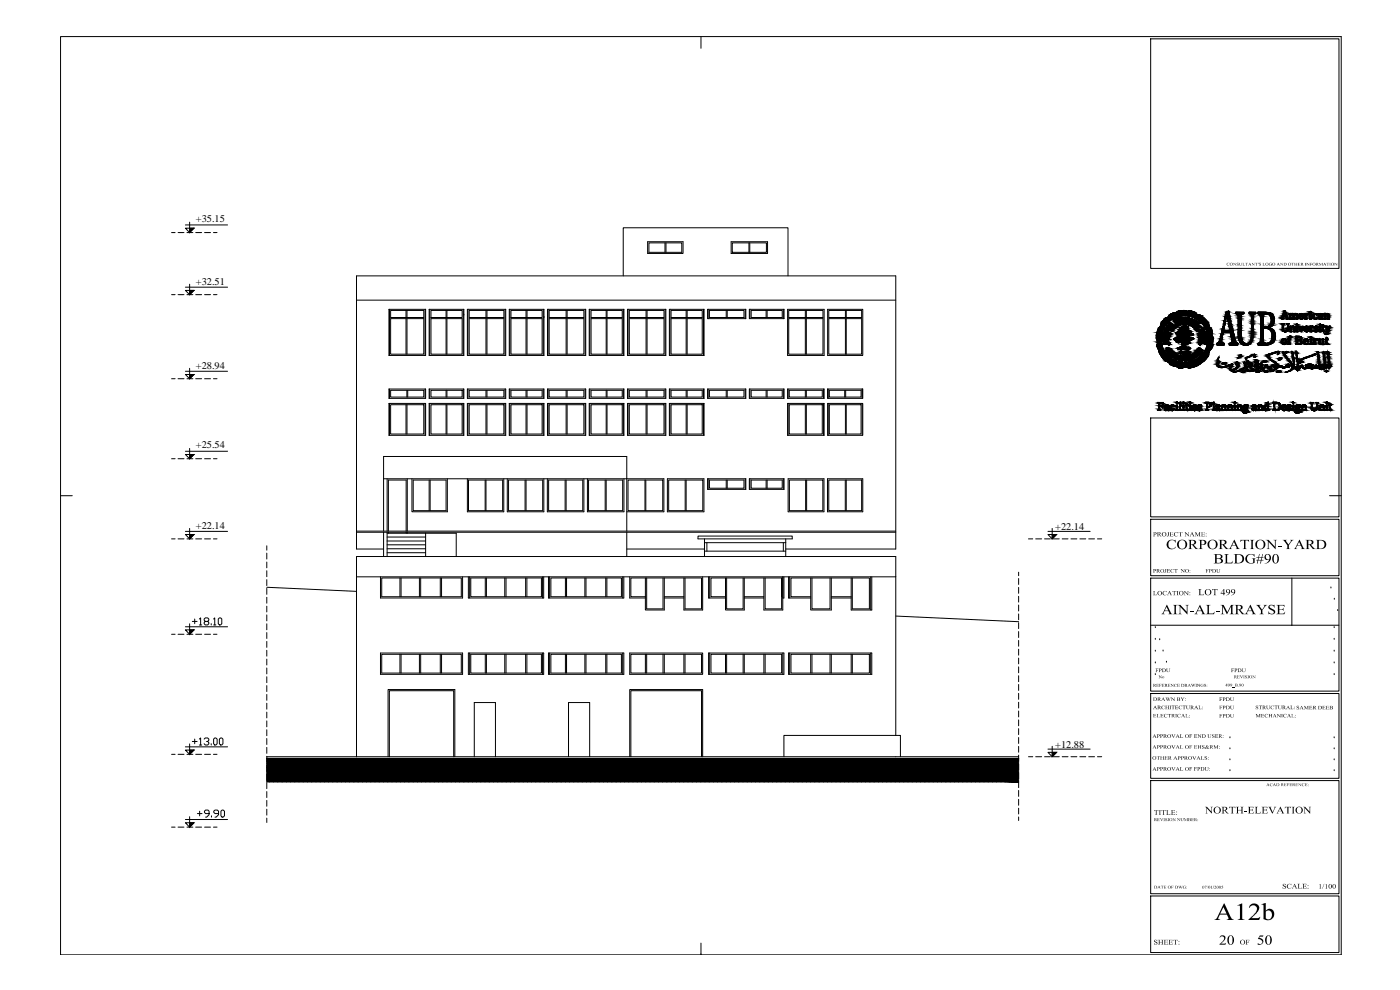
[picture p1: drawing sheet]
<svg xmlns="http://www.w3.org/2000/svg" width="420mm" height="297mm" viewBox="0 0 420 297" stroke-linecap="round" stroke-linejoin="round" font-family="sans-serif">
<defs><g id="words">
<g font-size="3.1">
<text x="58.8" y="66.7">+35.15</text>
<text x="58.8" y="85.4">+32.51</text>
<text x="58.8" y="110.6">+28.94</text>
<text x="58.8" y="134.5">+25.54</text>
<text x="58.8" y="158.8">+22.14</text>
<text x="316.7" y="158.9">+22.14</text>
<text x="316.7" y="224.3">+12.88</text>
</g>
</g></defs>
<!-- layer: 65-1F$0$A-WALL -->
<path d="M80.1 227h225.6M80.1 227.6h225.6" fill="none" stroke="#000" stroke-width=".3"/>
<!-- layer: PROJECTION -->
<g fill="none" stroke="#000" stroke-width=".3">
<path d="M51.5 69.8h1M53.4 69.8h1.8M56.1 69.8h1.8M58.7 69.8h1.8M61.4 69.8h1.8M64.1 69.8h1M51.5 88.4h1M53.4 88.4h1.8M56.1 88.4h1.8M58.7 88.4h1.8M61.4 88.4h1.8M64.1 88.4h1"/>
<path d="M107 82.8v81.9h8.1M268.8 82.8v81.9h-33M51.5 113.6h1M53.4 113.6h1.8M56.1 113.6h1.8M58.7 113.6h1.8M61.4 113.6h1.8M64.1 113.6h1M51.5 137.6h1M53.4 137.6h1.8M56.1 137.6h1.8M58.7 137.6h1.8"/>
<path d="M61.4 137.6h1.8M64.1 137.6h1M115.1 143.5v15.9M115.1 159.7v7.3M116.2 143.7v15.7M116.2 159.7v7.3M116.2 160h20.7v7M127.7 160v7M188.1 143.7v15.7M188.1 159.7v7.3M51.5 161.7h1M53.4 161.7h1.8"/>
<path d="M56.1 161.7h1.8M58.7 161.7h1.8M61.4 161.7h1.8M64.1 161.7h1M80.1 163.8v1.3M80.1 166v1.7M80.1 168.6v1.8M80.1 171.3v1.7M80.1 173.9v1.8M80.1 176.5v1.8M80.1 179.2v1.8M107 173.1v53.9"/>
<path d="M116.2 162.3h11.5M116.2 163.5h11.5M116.2 164.6h11.5M116.2 165.8h11.5M116.2 161.1h11.5M188.1 164.7h23.3M268.8 173.1v47.6M305.7 171.7v1M305.7 173.6v1.8M305.7 176.2v1.8M305.7 178.9v1.8M308.7 161.7h1.2"/>
<path d="M310.8 161.7h1.8M313.5 161.7h1.7M316.1 161.7h1.8M318.8 161.7h1.7M321.4 161.7h1.8M324.1 161.7h1.8M326.7 161.7h1.8M329.4 161.7h1.2M51.5 190.3h1M53.4 190.3h1.8M56.1 190.3h1.8M58.7 190.3h1.8"/>
<path d="M61.4 190.3h1.8M64.1 190.3h1M80.1 181.9v1.7M80.1 184.5v1.8M80.1 187.2v1.7M80.1 189.8v1.8M80.1 192.5v1.7M80.1 195.1v1.8M80.1 197.8v1.7M305.7 181.5v1.8M305.7 184.2v1.7M305.7 186.8v1.8"/>
<path d="M305.7 189.5v1.8M305.7 192.2v1.7M305.7 194.8v1.8M305.7 197.5v1.7M80.1 200.4v1.8M80.1 203v1.8M80.1 205.7v1.8M80.1 208.4v1.7M80.1 211v1.8M80.1 213.7v1.7M80.1 216.3v1.8M80.1 219v1.7"/>
<path d="M305.7 200.1v1.8M305.7 202.7v1.8M305.7 205.4v1.8M305.7 208v1.8M305.7 210.7v1.7M305.7 213.3v1.8M305.7 216v1.8M305.7 218.6v1.8M51.5 226.3h1M53.4 226.3h1.8M56.1 226.3h1.8M58.7 226.3h1.8"/>
<path d="M61.4 226.3h1.8M64.1 226.3h1M80.1 221.6v1.8M80.1 224.3v1.7M80.1 226.9v1.8M80.1 229.5v1.8M80.1 232.2v1.8M80.1 234.8v1.8M80.1 237.5v1.8M116.5 227v-20.1h20v20.1M116.9 227v-19.8h19.3v19.8M142.3 227v-16.2h6.4v16.2"/>
<path d="M170.6 227v-16.2h6.4v16.2M189 227v-20.1h21.9v20.1M189.3 227v-19.8h21.2v19.8M235.3 227v-6.3h34.9v6.3M305.7 221.3v1.8M305.7 224v1.7M305.7 226.6v1.8M305.7 229.2v1.8M305.7 231.9v1.8M305.7 234.5v1.8M305.7 237.2v1.7M305.7 239.8v1.8"/>
<path d="M308.7 227h1.2M310.8 227h1.8M313.5 227h1.7M316.1 227h1.8M318.8 227h1.7M321.4 227h1.8M324.1 227h1.8M326.7 227h1.8M329.4 227h1.2M51.5 248.2h1M53.4 248.2h1.8M56.1 248.2h1.8"/>
<path d="M58.7 248.2h1.8M61.4 248.2h1.8M64.1 248.2h1M80.1 240.2v1.7M80.1 242.8v1.8M80.1 245.5v1.3M305.7 242.5v1.7M305.7 245.1v1.1"/>
</g>
<!-- layer: 65-1F$0$A-GLAZ -->
<g fill="none" stroke="#000" stroke-width=".3">
<path d="M194.4 72.5h10.6v3.5h-10.6zM194.7 75.7h10M194.7 75.7v-2.8h9.9v2.8M199.6 72.9v2.8M199.9 72.9v2.8M219.4 72.5h10.9v3.5h-10.9zM219.8 72.9h10.2v2.8h-10.2zM224.8 72.9v2.8M225 72.9v2.8M116.7 92.8h11v13.9h-11zM116.9 92.8v13.9M117.2 93.1h10v2.2h-10z"/>
<path d="M117.2 95.6h10v10.7h-10zM121.8 93.1v2.2M121.8 95.6v10.7M122.1 93.1v2.2M122.1 95.6v10.7M127.6 92.8v13.9M128.8 92.8h10.4v13.9h-10.4zM129 92.8v13.9M129.3 95.6h9.4v10.7h-9.4zM129.3 93.1h9.4v2.2h-9.4zM133.9 93.1v2.2M133.9 95.6v10.7"/>
<path d="M134.1 93.1v2.2M134.1 95.6v10.7M139 92.8v13.9M139.2 94.5h.1M140.3 92.8h11.5v13.9h-11.5zM140.4 92.8v13.9M140.8 95.6h10.4v10.7h-10.4zM140.8 93.1h10.4v2.2h-10.4zM145.9 93.1v2.2M145.9 95.6v10.7M146.1 93.1v2.2M146.1 95.6v10.7"/>
<path d="M151.6 92.8v13.9M152.8 92.8h10.5v13.9h-10.5zM153 92.8v13.9M153.3 95.6h9.4v10.7h-9.4zM153.3 93.1h9.4v2.2h-9.4zM157.9 93.1v2.2M157.9 95.6v10.7M158.2 93.1v2.2M158.2 95.6v10.7M163 92.8v13.9M163.3 95.3h.1M164.3 92.8h11.5v13.9h-11.5z"/>
<path d="M164.5 92.8v13.9M164.8 95.6h10.4v10.7h-10.4zM164.8 93.1h10.4v2.2h-10.4zM169.9 93.1v2.2M169.9 95.6v10.7M170.2 93.1v2.2M170.2 95.6v10.7M175.6 92.8v13.9M176.8 92.8h10.5v13.9h-10.5zM177 92.8v13.9M177.4 95.6h9.3v10.7h-9.3zM177.4 93.1h9.3v2.2h-9.3z"/>
<path d="M181.9 93.1v2.2M181.9 95.6v10.7M182.2 93.1v2.2M182.2 95.6v10.7M187 82.8v-14.5h49.5v14.5M187.1 92.8v13.9M188.3 92.8h11.5v13.9h-11.5zM188.5 92.8v13.9M188.9 95.6h10.4v10.7h-10.4zM188.9 93.1h10.4v2.2h-10.4zM193.9 93.1v2.2M193.9 95.6v10.7"/>
<path d="M194.2 93.1v2.2M194.2 95.6v10.7M199.6 92.8v13.9M200.9 92.8h10.4v13.9h-10.4zM201.1 92.8v13.9M201.4 95.6h9.3v10.7h-9.3zM201.4 93.1h9.3v2.2h-9.3zM205.9 93.1v2.2M205.9 95.6v10.7M206.2 93.1v2.2M206.2 95.6v10.7M211.1 92.8v13.9"/>
<path d="M212.4 92.8h11.4v2.8h-11.4zM212.5 92.8v2.8M212.9 95.3h10.4M212.9 95.3v-2.2h10.4v2.2M217.9 93.1v2.2M218.2 93.1v2.2M223.7 92.8v2.8M224.9 92.8h10.4v2.8h-10.4zM225.1 92.8v2.8M225.4 93.1h9.4v2.2h-9.4zM229.9 93.1v2.2M230.2 93.1v2.2"/>
<path d="M235.1 92.8v2.8M236.4 92.8h10.9v13.9h-10.9zM236.7 95.6h10.3v10.7h-10.3zM236.7 93.1h10.3v2.2h-10.3zM241.7 93.1v2.2M241.7 95.6v10.7M242 93.1v2.2M242 95.6v10.7M248.4 92.8h10.5v13.9h-10.5zM248.7 93.1h9.9v2.2h-9.9zM248.7 95.6h9.9v10.7h-9.9zM253.7 93.1v2.2"/>
<path d="M253.7 95.6v10.7M254 93.1v2.2M254 95.6v10.7M116.7 116.7h11v2.8h-11zM116.9 116.7v2.8M117.2 117.1h10v2h-10zM122.1 117.1v2M122.4 117.1v2M127.6 116.7v2.8M128.8 116.7h10.4v2.8h-10.4zM129 116.7v2.8M129.3 117.1h9.4v2h-9.4z"/>
<path d="M133.9 117.1v2M134.1 117.1v2M139 116.7v2.8M140.3 116.7h11.5v2.8h-11.5zM140.4 116.7v2.8M140.8 117.1h10.4v2h-10.4zM145.9 117.1v2M146.1 117.1v2M151.6 116.7v2.8M152.8 116.7h10.5v2.8h-10.5zM153 116.7v2.8M153.3 117.1h9.4v2h-9.4z"/>
<path d="M157.9 117.1v2M158.2 117.1v2M163 116.7v2.8M164.3 116.7h11.5v2.8h-11.5zM164.5 116.7v2.8M164.8 117.1h10.4v2h-10.4zM169.9 117.1v2M170.2 117.1v2M175.6 116.7v2.8M176.8 116.7h10.5v2.8h-10.5zM177 116.7v2.8M177.4 117.1h9.3v2h-9.3z"/>
<path d="M181.9 117.1v2M182.2 117.1v2M187.1 116.7v2.8M188.3 116.7h11.5v2.8h-11.5zM188.5 116.7v2.8M188.9 117.1h10.4v2h-10.4zM193.9 117.1v2M194.2 117.1v2M199.6 116.7v2.8M200.9 116.7h10.4v2.8h-10.4zM201.1 116.7v2.8M201.4 117.1h9.3v2h-9.3z"/>
<path d="M205.9 117.1v2M206.2 117.1v2M211.1 116.7v2.8M212.4 116.7h11.4v2.8h-11.4zM212.5 116.7v2.8M212.9 117.1h10.4v2h-10.4zM217.9 117.1v2M218.2 117.1v2M223.7 116.7v2.8M224.9 116.7h10.4v2.8h-10.4zM225.1 116.7v2.8M225.4 117.1h9.4v2h-9.4z"/>
<path d="M229.9 117.1v2M230.2 117.1v2M235.1 116.7v2.8M236.4 116.7h10.9v2.8h-10.9zM236.5 116.7v2.8M236.9 117.1h9.9v2h-9.9zM241.7 117.1v2M242 117.1v2M247.2 116.7v2.8M248.4 116.7v2.8h10.5M248.4 116.7h10.5v2.7M248.4 116.7v2.8"/>
<path d="M248.6 116.7v2.8M248.9 117.1h9.5v2h-9.5zM253.5 117.1v2M253.8 117.1v2M258.8 116.7v2.7M116.7 121h11v9.6h-11zM116.9 121v9.6M117.2 121.4h10v8.8h-10zM121.8 121.4v8.8M122.1 121.4v8.8M127.6 121v9.6M128.8 121h10.4v9.6h-10.4z"/>
<path d="M129 121v9.6M129.3 121.4h9.4v8.8h-9.4zM133.9 121.4v8.8M134.1 121.4v8.8M139 121v9.6M140.3 121h11.5v9.6h-11.5zM140.4 121v9.6M140.8 121.4h10.4v8.8h-10.4zM145.9 121.4v8.8M146.1 121.4v8.8M151.6 121v9.6M152.8 121h10.5v9.6h-10.5z"/>
<path d="M153 121v9.6M153.3 121.4h9.4v8.8h-9.4zM157.9 121.4v8.8M158.2 121.4v8.8M163 121v9.6M164.3 121h11.5v9.6h-11.5zM164.5 121v9.6M164.8 121.4h10.4v8.8h-10.4zM169.9 121.4v8.8M170.2 121.4v8.8M175.6 121v9.6M176.8 121h10.5v9.6h-10.5z"/>
<path d="M177 121v9.6M177.4 121.4h9.3v8.8h-9.3zM181.9 121.4v8.8M182.2 121.4v8.8M187.1 121v9.6M188.3 121h11.5v9.6h-11.5zM188.5 121v9.6M188.9 121.4h10.4v8.8h-10.4zM193.9 121.4v8.8M194.2 121.4v8.8M199.6 121v9.6M200.9 121h10.4v9.6h-10.4z"/>
<path d="M201.1 121v9.6M201.4 121.4h9.3v8.8h-9.3zM205.9 121.4v8.8M206.2 121.4v8.8M211.1 121v9.6M236.4 121h10.9v9.6h-10.9zM236.5 121v9.6M236.9 121.4h9.9v8.8h-9.9zM241.7 121.4v8.8M242 121.4v8.8M247.2 121v9.6M248.4 121h10.5v9.6h-10.5z"/>
<path d="M248.6 121v9.6M248.9 121.4h9.5v8.8h-9.5zM253.7 121.4v8.8M254 121.4v8.8M258.8 121v9.6M107 159.4h161.8M107 159.7h161.8M116.6 159.4v-15.4h5.3v15.4M116.6 159.7v.3M121.9 159.7v.3M122.2 143.7v15.7M122.2 159.7v.3"/>
<path d="M123.6 143.7v9.9h10.7v-9.9M124 144h9.9v9.2h-9.9zM128.8 144v9.2M129.1 144v9.2M140.3 143.7v9.9h10.9v-9.9M140.6 144h10.2v9.2h-10.2zM145.6 144v9.2M145.9 144v9.2M152.2 143.7v9.9h11v-9.9M152.6 144h10.3v9.2h-10.3zM157.6 144v9.2M157.9 144v9.2"/>
<path d="M164.3 143.7v9.9h10.9v-9.9M164.6 144h10.3v9.2h-10.3zM169.6 144v9.2M169.9 144v9.2M176.3 143.7v9.9h11v-9.9M176.6 144h10.3v9.2h-10.3zM181.6 144v9.2M181.9 144v9.2M188.1 143.7h11.1v9.9h-11.1M188.5 144h10.4v9.2h-10.4zM193.6 144v9.2M193.8 144v9.2"/>
<path d="M200.3 143.7h11v9.9h-11zM200.7 144h10.2v9.2h-10.2zM205.6 144v9.2M205.9 144v9.2M212.4 143.7h11.4v3.1h-11.4zM212.5 143.7v3.1M212.9 144h10.4v2.5h-10.4zM217.9 144v2.5M218.2 144v2.5M223.7 143.7v3.1M224.9 143.7h10.4v3.1h-10.4zM225.1 143.7v3.1"/>
<path d="M225.4 144h9.4v2.5h-9.4zM229.9 144v2.5M230.2 144v2.5M235.1 143.7v3.1M236.5 143.7h10.8v9.9h-10.8zM236.9 144h10v9.2h-10zM241.8 144v9.2M242.1 144v9.2M248.3 143.7h10.6v9.9h-10.6zM248.7 144h9.9v9.2h-9.9zM253.7 144v9.2M254 144v9.2"/>
<path d="M80.1 176.2l26.9 1.2M114.2 173.1v6.3h24.6v-6.3M114.6 173.4h23.8v5.6h-23.8zM120 173.4v5.6M120.4 173.4v5.6M125.9 173.4v5.6M126.3 173.4v5.6M132.1 173.4v5.6M132.5 173.4v5.6M140.6 173.1v6.3h22.6v-6.3M140.9 173.1v6.3M141.3 173.4h21.2v5.6h-21.2z"/>
<path d="M145.6 173.4v5.6M146 173.4v5.6M151.5 173.4v5.6M151.9 173.4v5.6M157.7 173.4v5.6M158.1 173.4v5.6M162.8 173.1v6.3M164.6 173.1v6.3h22.6v-6.3M164.9 173.1v6.3M165.3 173.4h21.2v5.6h-21.2zM169.7 173.4v5.6M170 173.4v5.6"/>
<path d="M175.5 173.4v5.6M175.9 173.4v5.6M181.8 173.4v5.6M182.1 173.4v5.6M186.9 173.1v6.3M189 173.1v6.3h4.7M193.7 173.4v5.6M194.1 173.4v9.3h4.9v-9.3M199.4 173.4v9.6h-5.7v-4M199.4 179.4h5.8M199.4 179h5.8M205.6 173.4v9.3h4.9v-9.3h-21.2v5.6h4.4"/>
<path d="M209.5 160.8h28.3v.9h-28.3zM210.9 173.1v9.9h-5.7v-9.6M211.4 165.4h24.4M211.4 162.8h24.4M211.4 161.7v5.3M212.1 162.8v2.6M212.7 173.1v6.3h5M213 173.1v6.3M217.7 173.4v9.6h5.7v-9.6M217.7 179h-4.3v-5.6h21.2v5.6M218.1 173.4v9.3h4.9v-9.3M223.4 179.4h5.8"/>
<path d="M223.4 179h5.8M229.6 173.4v9.3h5v-9.3M234.9 173.1v9.9h-5.7v-9.6M235.1 162.8v2.6M235.3 173.1v6.3h-.4M235.8 161.7v5.3M236.7 173.1v6.3h6.6M237 173.1v6.3M243.3 173.4v9.6h6.2v-9.6M243.7 173.4v9.3h5.4v-9.3M249.5 179.4h6M249.5 179h6"/>
<path d="M255.8 173.4v9.3h5.1v-9.3h-23.5v5.6h5.9M261.3 173.1v9.9M261.6 173.1v9.9h-6.1v-9.6M114.2 195.9h24.6v6.4h-24.6zM114.6 196.3h23.8v5.6h-23.8zM120 196.3v5.6M120.4 196.3v5.6M125.9 196.3v5.6M126.3 196.3v5.6M132.1 196.3v5.6M132.5 196.3v5.6M140.6 195.9h22.6v6.4h-22.6z"/>
<path d="M140.9 195.9v6.4M141.3 196.3h21.2v5.6h-21.2zM145.6 196.3v5.6M146 196.3v5.6M151.5 196.3v5.6M151.9 196.3v5.6M157.7 196.3v5.6M158.1 196.3v5.6M162.8 195.9v6.4M164.6 195.9h22.6v6.4h-22.6zM164.9 195.9v6.4M165.3 196.3h21.2v5.6h-21.2z"/>
<path d="M169.7 196.3v5.6M170 196.3v5.6M175.5 196.3v5.6M175.9 196.3v5.6M181.8 196.3v5.6M182.1 196.3v5.6M186.9 195.9v6.4M189 195.9h21.9v6.4h-21.9zM189.3 196.3h21.2v5.6h-21.2zM193.7 196.3v5.6M194.1 196.3v5.6M199 196.3v5.6"/>
<path d="M199.4 196.3v5.6M205.2 196.3v5.6M205.6 196.3v5.6M212.7 195.9h22.6v6.4h-22.6zM213 195.9v6.4M213.4 196.3h21.2v5.6h-21.2zM217.7 196.3v5.6M218.1 196.3v5.6M223 196.3v5.6M223.4 196.3v5.6M229.2 196.3v5.6M229.6 196.3v5.6"/>
<path d="M234.9 195.9v6.4M236.7 195.9h24.9v6.4h-24.9zM237 195.9v6.4M237.4 196.3h23.5v5.6h-23.5zM243.3 196.3v5.6M243.7 196.3v5.6M249.1 196.3v5.6M249.5 196.3v5.6M255.5 196.3v5.6M255.8 196.3v5.6M261.3 195.9v6.4M268.8 184.8l36.9 1.7"/>
<path d="M80.3 227.6l-.2 .2M81.5 227.6l-1.4 1.4M82.8 227.6l-2.7 2.7M84.1 227.6l-4 4M85.4 227.6l-5.3 5.2M86.6 227.6l-6.5 6.5M87.9 227.6l-7.1 7M89.2 227.6l-7.1 7M90.4 227.6l-7 7M91.7 227.6l-7.1 7M93 227.6l-7.1 7M94.2 227.6l-7 7"/>
<path d="M95.5 227.6l-7.1 7M96.8 227.6l-7.1 7M98.1 227.6l-7.1 7M99.3 227.6l-7 7M100.6 227.6l-7.1 7M101.9 227.6l-7.1 7M103.1 227.6l-7 7M104.4 227.6l-7.1 7M105.6 227.6l-7 7M106.9 227.6l-7 7M108.2 227.6l-7.1 7M109.4 227.6l-7 7"/>
<path d="M110.7 227.6l-7.1 7M112 227.6l-7.1 7M113.3 227.6l-7.1 7M114.5 227.6l-7 7M115.8 227.6l-7.1 7M117.1 227.6l-7.1 7M118.3 227.6l-7 7M119.6 227.6l-7.1 7M120.9 227.6l-7.1 7M122.1 227.6l-7 7M123.4 227.6l-7.1 7M124.7 227.6l-7.1 7"/>
<path d="M126 227.6l-7.1 7M127.2 227.6l-7 7M128.5 227.6l-7.1 7M129.8 227.6l-7.1 7M131 227.6l-7 7M132.3 227.6l-7.1 7M133.6 227.6l-7.1 7M134.8 227.6l-7 7M136.1 227.6l-7.1 7M137.4 227.6l-7.1 7M138.7 227.6l-7.1 7M139.9 227.6l-7 7"/>
<path d="M141.2 227.6l-7.1 7M142.5 227.6l-7.1 7M143.7 227.6l-7 7M145 227.6l-7.1 7M146.3 227.6l-7.1 7M147.5 227.6l-7 7M148.8 227.6l-7.1 7M150.1 227.6l-7.1 7M151.4 227.6l-7.1 7M152.6 227.6l-7 7M153.9 227.6l-7.1 7M155.2 227.6l-7.1 7"/>
<path d="M156.4 227.6l-7 7M157.7 227.6l-7.1 7M159 227.6l-7.1 7M160.2 227.6l-7 7M161.5 227.6l-7.1 7M162.8 227.6l-7.1 7M164 227.6l-7 7M165.3 227.6l-7 7M166.6 227.6l-7.1 7M167.8 227.6l-7 7M169.1 227.6l-7.1 7M170.4 227.6l-7.1 7"/>
<path d="M171.6 227.6l-7 7M172.9 227.6l-7.1 7M174.2 227.6l-7.1 7M175.4 227.6l-7 7M176.7 227.6l-7.1 7M178 227.6l-7.1 7M179.3 227.6l-7.1 7M180.5 227.6l-7 7M181.8 227.6l-7.1 7M183.1 227.6l-7.1 7M184.3 227.6l-7 7M185.6 227.6l-7.1 7"/>
<path d="M186.9 227.6l-7.1 7M188.1 227.6l-7 7M189.4 227.6l-7.1 7M190.7 227.6l-7.1 7M192 227.6l-7.1 7M193.2 227.6l-7 7M194.5 227.6l-7.1 7M195.8 227.6l-7.1 7M197 227.6l-7 7M198.3 227.6l-7.1 7M199.6 227.6l-7.1 7M200.8 227.6l-7 7"/>
<path d="M202.1 227.6l-7.1 7M203.4 227.6l-7.1 7M204.7 227.6l-7.1 7M205.9 227.6l-7 7M207.2 227.6l-7.1 7M208.5 227.6l-7.1 7M209.7 227.6l-7 7M211 227.6l-7.1 7M212.3 227.6l-7.1 7M213.5 227.6l-7 7M214.8 227.6l-7.1 7M216.1 227.6l-7.1 7"/>
<path d="M217.4 227.6l-7.1 7M218.6 227.6l-7 7M219.9 227.6l-7.1 7M221.2 227.6l-7.1 7M222.4 227.6l-7 7M223.7 227.6l-7.1 7M224.9 227.6l-7 7M226.2 227.6l-7 7M227.5 227.6l-7.1 7M228.7 227.6l-7 7M230 227.6l-7.1 7M231.3 227.6l-7.1 7"/>
<path d="M232.6 227.6l-7.1 7M233.8 227.6l-7 7M235.1 227.6l-7.1 7M236.4 227.6l-7.1 7M237.6 227.6l-7 7M238.9 227.6l-7.1 7M240.2 227.6l-7.1 7M241.4 227.6l-7 7M242.7 227.6l-7.1 7M244 227.6l-7.1 7M245.3 227.6l-7.1 7M246.5 227.6l-7 7"/>
<path d="M247.8 227.6l-7.1 7M249.1 227.6l-7.1 7M250.3 227.6l-7 7M251.6 227.6l-7.1 7M252.9 227.6l-7.1 7M254.1 227.6l-7 7M255.4 227.6l-7.1 7M256.7 227.6l-7.1 7M258 227.6l-7.1 7M259.2 227.6l-7 7M260.5 227.6l-7.1 7M261.8 227.6l-7.1 7"/>
<path d="M263 227.6l-7 7M264.3 227.6l-7.1 7M265.6 227.6l-7.1 7M266.8 227.6l-7 7M268.1 227.6l-7.1 7M269.4 227.6l-7.1 7M270.7 227.6l-7.1 7M271.9 227.6l-7 7M273.2 227.6l-7.1 7M274.5 227.6l-7.1 7M275.7 227.6l-7 7M277 227.6l-7.1 7"/>
<path d="M278.3 227.6l-7.1 7M279.5 227.6l-7 7M280.8 227.6l-7.1 7M282 227.6l-7 7M283.3 227.6l-7 7M284.6 227.6l-7 7M285.8 227.6l-7 7M287.1 227.6l-7.1 7M288.4 227.6l-7.1 7M289.7 227.6l-7.1 7M290.9 227.6l-7 7M292.2 227.6l-7.1 7"/>
<path d="M293.5 227.6l-7.1 7M294.7 227.6l-7 7M296 227.6l-7.1 7M297.3 227.6l-7.1 7M298.5 227.6l-7 7M299.8 227.6l-7.1 7M301.1 227.6l-7.1 7M302.4 227.6l-7.1 7M303.6 227.6l-7 7M304.9 227.6l-7.1 7M305.7 228l-6.6 6.6M305.7 229.3l-5.3 5.3"/>
<path d="M305.7 230.6l-4.1 4M305.7 231.8l-2.8 2.8M305.7 233.1l-1.5 1.5M305.7 234.4l-.3 .2"/>
</g>
<!-- layer: 65-1F$0$A-WALL-CONC -->
<path d="M107 82.8h161.8M107 90.1h161.8M115.1 143.5v-6.5h73v6.7h-73M107 167h161.8v6.1h-161.8z" fill="none" stroke="#000" stroke-width=".3"/>
<!-- layer: HATCH1 -->
<path d="M80.1 227.6v7h225.6zM80.1 227.6h225.6v7z" fill="#000" stroke="#000" stroke-width=".3"/>
<!-- layer: FRAME 050 -->
<g fill="none" stroke="#000" stroke-width=".3">
<path d="M210.4 11v3.5M18.2 148.7h3.5M399 148.7h3.5M399.4 176.4h.1M400.4 179.8h.1M346.7 188.3h.1M346.7 191.8h.1M346.7 195.4h.1M346.7 198.9h.1M348 192h.1M349.1 195.3h.1M350.1 198.7h.1"/>
<path d="M400.4 188.3h.1M400.4 191.8h.1M400.4 195.4h.1M400.4 198.9h.1M401.5 183.2h.1M346.7 202.4h.1M400.4 202.4h.1M369.1 221.4h.1M369.1 231.2h.1M369.1 228h.1M369.1 224.7h.1M400.4 221.4h.1"/>
<path d="M400.4 231.2h.1M400.4 228h.1M400.4 224.7h.1M210.4 286.5h.1M210.4 283v3.5"/>
</g>
<g fill="#000">
<path d="M368.2 79l.7-.2v.3l-.2-.2h-.3l-.1 .4 .2 .3 .5-.1-.6 .2-.3-.3zM370 78.9l.9 .6-.2-.6h.3l-.1 .8-.6-.6 .1 .6h-.4l.2-.7zM371.2 78.9l.5-.1v.3l-.2-.2-.3 .1 .5 .3v.4h-.5v-.3l.1 .2 .4-.1-.5-.3zM371.8 78.9h.5l-.1 .7h.4l-.1-.7h.3l-.1 .7-.6 .1zM372.9 78.9h.4h-.2v.7l.6-.1-.1 .2h-.7zM373.8 78.9h.7v.2l-.3-.2 .1 .8h-.4l.2-.8-.3 .2zM375.6 78.9l.8 .6-.1-.6h.3l-.2 .8-.6-.6 .1 .6h-.3l.2-.7zM376.7 78.9h.7v.2l-.3-.2 .1 .8h-.4l.2-.8-.3 .2zM377.5 78.8l.1 .4zM377.8 78.9l.6-.1v.3l-.1-.2-.4 .1 .5 .4v.2l-.6 .1v-.3l.2 .2h.3zM378.9 78.9h.4h-.1v.7l.5-.1-.1 .2h-.7zM380.9 79l.7-.2v.3l-.5-.2-.2 .4 .5 .4v-.5h.3l-.1 .4h-.6z"/>
<path d="M384.1 78.9l.9 .6-.2-.6h.3l-.1 .8-.6-.6 .1 .6h-.3l.1-.7zM387.6 78.9h.8v.2l-.4-.2 .2 .8h-.4l.1-.8-.3 .2zM388.4 78.9h.4l-.1 .4h.4l-.1-.4h.4v.8h-.4l.1-.4h-.4l.1 .4h-.4zM389.4 78.9h.8v.2l-.5-.2v.3h.4v.2l-.4-.1v.3l.5-.1v.2h-.8zM391.6 78.9h.4v.8h-.4zM392 78.9l.9 .6-.2-.6h.3l-.1 .8-.6-.6 .1 .6h-.3l.1-.8zM393.1 78.9h.7v.2l-.5-.2v.3l.4-.1v.3l-.4-.1 .2 .4h-.4zM395.8 78.9h.3l.3 .6 .4-.6h.2v.8h-.4l.2-.7-.4 .7-.4-.7 .1 .7h-.3zM398.1 78.9h.8v.2l-.3-.2 .1 .8h-.4l.2-.8-.4 .2zM399 78.9h.3v.8h-.3zM400.4 78.9h.3l.5 .6-.1-.6h.3l-.1 .8-.6-.6 .1 .6h-.4l.2-.7zM350.3 159.7h.6h-.2v1.1l-.3 .2-.2-.2h.3v-1z"/>
<path d="M351 159.7h1.1v.2l-.2-.2h-.5v.5l.5-.1v.4l-.5-.2v.5h.6l.2-.2-.1 .3h-1.1l.2-.1v-1.1zM352.4 159.9l.4-.2h.7v.4l-.3-.4h-.4l-.3 .7 .4 .5 .7-.3-.4 .3h-.6l-.3-.4zM353.7 159.7h1.2v.3l-.5-.3v1.1l.2 .1h-.6l.2-.1v-1.1l-.5 .3zM355.4 159.7h.4l.9 .9v-.8l-.2-.1h.5l-.2 .1v1.1l-1-1v.9l.2 .1h-.5l.2-.1v-1zM360.4 159.7h1.1v.2l-.7-.2v.5l.6-.1v.4l-.6-.2v.5h.6l.2-.2-.1 .3h-1.1l.3-.1v-.9zM346 177.3h.7l-.3 .2v.9l.6 .1 .2-.3-.1 .4h-1.1l.3-.2v-.9zM349.6 170.7h.5l-.3 1.1h-.3h.3v-1zM349.1 177.5l1-.2v.4l-.3-.3h-.5l-.2 .8 .4 .3 .7-.2-.5 .3-.5-.1-.3-.4zM350.2 170.7h.8l.1 .3-.6-.2v.4l.5-.1v.3l-.5-.1v.4l.7-.2-.2 .3h-.8l.1-.1v-.9zM351.4 170.9l.9-.2v.4l-.3-.3-.4 .1-.1 .6 .3 .3 .5-.2-.2 .2h-.6l-.2-.4zM350.4 162.5l.9-.6 1.1 .2 .4-.2 .1 1-.4-.6-.5-.2-1 .2-.3 .7v.8l.1 .4 .7 .4h.8l.6-.5-.1 .2-1 .5-1.1-.2-.6-1zM351.8 177.3h1.2v.3l-.5-.2v1l.2 .2h-.6l.2-.2v-1l-.5 .2z"/>
<path d="M352.4 170.7h1v.3l-.4-.2v.9l.2 .1h-.5l.1-.1v-.9l-.4 .2zM353.1 177.3h.6l-.2 .1v1.1l.2 .1h-.6l.2-.1v-1.1zM354.3 170.7h.3l.7 .8-.1-.8h.4l-.2 .1v1l-.8-.8 .2 .8h-.4l.2-.9zM355.2 177.3h.4l.9 1v-.9l-.2-.1h.5l-.2 .1v1.2l-1-1v.9l.2 .1h-.5l.2-.2v-.9zM358.5 159.7h.5l.5 1 .4-1h.5l-.3 .1v1l.3 .1h-.6l.1-.1v-.9l-.5 1-.6-1v.9l.2 .1h-.5l.2-.1v-1zM359.7 176.8h.9l-.4 .2v1.4h.8l.4-.3-.2 .5h-1.5l.2-.2v-1.5zM361.8 170.8h.9v.2l-.6-.2v.5l.4-.2v.4l-.4-.2 .2 .5h-.5h.2v-.9zM363.8 176.8h1.6v.4l-.2-.3h-.5v1.5l.3 .2h-.8l.3-.3v-1.4h-.5l-.3 .3zM365 170.8h.5l-.1 .1 .1 .9 .5-.2-.1-.8h.3l-.2 .9-.6 .1zM367.4 166.3h1.4l-.5 .3v2.1l1.1 .1 .6-.5-.2 .8h-2.4l.4-.4v-2.1zM372.3 162h2.5l.1 .6-.4-.4h-.7v2.2l.4 .3h-1.3l.5-.3v-2.2h-.8l-.3 .4zM375.1 162h1.3l-.4 .4v2.1l.4 .2h-1.3l.5-.2v-2.3z"/>
<path d="M374 166.8l1-.6 1.2 .2 .2-.2 .1 .9-.7-.7-1.1 .2-.4 .6-.1 .6 .5 .9 .9 .3 .5-.2v-1.1l-.4-.2h1.2l-.4 .3v1l-1.4 .3-.9-.3-.5-.8zM379.9 162h.8l1.9 2.1v-1.9l-.4-.2h1.1l-.5 .2v2.6l-2.1-2.2v2l.4 .1h-1.1l.5-.3v-2zM383.5 163.7h1.2v.3h-1.2zM385 162h1.3l-.4 .3 .8 1.1 .6-.9a.25 .25 0 0 0 .2-.3 .25 .25 0 0 0-.3-.1l1-.1-.6 .4-.8 1.2v.9l.4 .2h-1.3l.4-.2v-.9l-1-1.4zM352.1 181.5h1.3l-.5 .5v2.1l.5 .2h-1.3l.4-.3v-2.2zM353.4 181.5h.9l1.9 2.1v-1.8l-.5-.3h1.1l-.4 .3v2.5l-2.2-2.2 .1 2 .4 .2h-1.1l.4-.4v-2zM357.1 183.2h1.1v.3h-1.1zM361.9 181.5h1.4l-.5 .3v2.2l1.2 .1 .6-.6-.3 .8h-2.4l.5-.4v-2zM364.9 183.2h1.2v.3h-1.2zM366.3 181.5h.9l1.2 2.2 1.1-2.2h.8l-.4 .4v2l.4 .4h-1.3l.5-.3v-2l-1.2 2.3-1.3-2.3v2.1l.4 .2h-1.1l.5-.4v-2.1zM377 181.5l1.3 .1a.27 .27 0 0 0-.3 .1 .27 .27 0 0 0 .1 .3l.7 .9 .6-.8a.32 .32 0 0 0 .1-.4 .32 .32 0 0 0-.3-.2h1.1l-.5 .3-.9 1.3v.9l.4 .3h-1.3l.4-.2v-1zM380.8 181.8l.5-.3 .9 .1 .3-.1v.9l-.7-.8h-.4l-.4 .3 .2 .4 1.4 .9 .1 .5-.2 .4-.6 .2-1-.1-.2 .1v-.9l.7 .8 .6-.1 .3-.2-.2-.6-1.4-.8z"/>
<path d="M383 181.5h2.5v.6l-.4-.4h-1.2v1.1l1-.1 .3-.4v1l-.4-.4h-.9l.1 1.2h1.2l.5-.5-.2 .7h-2.5l.5-.3v-2.2zM346 214.2h.9v.2l-.5-.1v.4l.5-.2v.4l-.5-.2v.5l.7-.2-.2 .2h-.9h.2v-.9zM346.8 200.6h.8v.2l-.5-.1v.4l.4-.2v.4l-.4-.2 .1 .5h-.4l.1-.1zM347 205.2h.7v.2l-.4-.2v.4l.4-.1v.3l-.4-.2v.4l.5-.2-.1 .3h-.7zM347.7 202.7h.3l.5 .6-.1-.6h.3l-.1 .8-.6-.7 .1 .7h-.4l.2-.8zM347.1 214.2h.6l-.3 .1v.9h.5l.2-.2-.1 .2h-.9h.2v-.9zM347.9 205.2h.6l.1 .2-.5-.2v.4l.4-.1v.3l-.4-.2 .1 .5h-.3zM348.2 214.2h.9v.2l-.6-.1v.4l.5-.2v.4l-.5-.2v.5l.7-.2-.1 .2h-.9h.2v-.9zM348.7 205.2h.7v.2l-.5-.2v.4l.4-.1v.3l-.4-.2v.4l.5-.2v.3h-.7zM348.6 211.9l.9-.2 .1 .4-.3-.3-.5 .2 .1 .7 .7-.2-.1 .2h-.8zM349.7 211.7h.5l-.2 .5h.5l-.1-.5h.5l-.2 .2 .2 .9h-.5l.1-.5h-.5l.2 .5h-.5l.2-.1v-.9zM349.3 214.5l.3-.3h.7v.4l-.1-.3h-.5l-.2 .5 .2 .4 .7-.2-.4 .3-.4-.1-.3-.3z"/>
<path d="M350.4 205.2h.8v.2l-.5-.2v.4l.4-.1v.3l-.4-.2v.4l.6-.2-.1 .3h-.8zM349.9 200.6h.5l-.1 .7 .2 .3 .5-.2-.2-.8h.4l-.2 .9-.7 .1zM351.3 205.2h.2l.6 .6-.1-.6h.3l-.2 .9-.6-.7 .1 .7h-.3l.2-.8zM349.8 209.3h.4l.1 .8 .2-.5-.2-.3h.4l-.1 .1 .3 .7 .1-.8h.4l-.5 1-.3-.7-.3 .7zM351.4 209.3h.3l.7 .7v-.7h-.2h.5h-.2v1l-.8-.8v.7l.1 .1h-.4l.2-.1v-.8zM350.5 214.2h.9v.3l-.4-.2v.9h.2h-.5h.2v-.9l-.5 .2zM351 211.7h.5l-.2 .1v.9l.2 .1h-.5l.1-.1v-.9zM351.6 211.7h.9v.3l-.4-.2v.9l.2 .1h-.5l.2-.1v-.9l-.4 .2zM352.6 211.7h.9v.3l-.6-.2v.4l.5-.1v.3l-.5-.1v.4l.7-.2-.1 .3h-.9l.2-.1v-.9zM352.4 205.4l.8-.2v.3l-.3-.3-.3 .1-.1 .5 .2 .2 .5-.1-.7 .1zM352.7 214.2h.5l-.2 .1v.9h.2h-.5h.2v-.9zM353.3 205.2h.7v.2l-.5-.2v.4l.4-.1v.3l-.4-.2v.4l.6-.2-.1 .3h-.7z"/>
<path d="M353.4 214.4l.9-.2v.4l-.2-.3h-.4l-.2 .6 .3 .3 .5-.1-.3 .2-.5-.1zM353.8 212l.3-.3h.6v.4l-.3-.3-.4 .1-.1 .5 .4 .3 .5-.1-.3 .2-.5-.1-.3-.3zM354.3 209.3h.5l-.2 .1 .3 .4 .3-.4-.1-.1h.4l-.5 .6 .1 .4h-.5l.2-.4zM354.9 211.7h1v.3l-.5-.2v.9l.2 .1h-.5l.2-.1v-.9l-.4 .2zM355.7 214.2h.5l-.2 .2 .1 .8 .6-.2-.1 .2h-.9h.2zM355.9 211.7h.5l-.2 .8 .3 .2 .4-.2-.1-.8h.4l-.2 .9-.8 .1zM357.4 205.2h.4l.1 .6 .2-.3-.2-.3h.3l.2 .6 .1-.6h.2l-.4 .9-.2-.6-.2 .6zM358.8 205.2h.4l-.2 .1 .2 .8h-.4zM359.2 205.2h.3l.5 .6-.1-.6h.3l-.1 .9-.6-.7 .1 .7h-.3l.1-.8zM359.7 211.7h.5l-.2 .2v.7l.5 .1 .2-.2-.1 .3h-.9l.1-.1zM360.3 205.5l.3-.3h.5v.3l-.4-.3-.3 .3 .3 .5h.3l-.1-.4h.3l-.1 .4h-.6zM361.4 205.3l.5-.1v.3l-.2-.3-.2 .1 .4 .4-.1 .4h-.4v-.3l.4 .2z"/>
<path d="M365.9 214.3h.9v.2l-.6-.2v.4l.5-.1v.3l-.5-.1 .2 .5h-.5l.2-.1v-.9zM365.9 209.3h.9v.2l-.6-.1v.3l.5-.1v.3l-.5-.1 .2 .5h-.5l.2-.1v-.8zM365.9 211.8h.9v.2l-.6-.2v.4l.5-.1v.3l-.5-.1 .2 .5h-.5l.2-.1v-.9zM369.5 200.6h.8v.2l-.5-.1v.4l.4-.2v.4l-.4-.2 .1 .5h-.4l.1-.1zM369.1 214.3h.5h-.1l.1 .9 .5-.2v-.7h-.1h.4l-.3 .9h-.7zM369.1 209.3h.5l-.1 .8 .2 .2 .4-.3-.1-.7h.4l-.2 .9h-.8zM369.1 211.8h.5l-.1 .1 .1 .8h.4l.1-.8-.1-.1h.4h-.2v.9l-.7 .1zM369.8 206.2l.8 .1zM371.2 202.7h.8v.1l-.5-.1v.3l.4-.1v.3l-.4-.1v.3l.5-.1v.2h-.8l.2-.2zM372.1 202.7h.4l.1 .6 .2-.6h.3l-.5 .8zM372.7 200.6h.4l-.1 .7 .2 .3 .4-.2-.1-.8h.4l-.2 .9-.7 .1zM373.1 202.7h.4v.8h-.4z"/>
<path d="M373.6 202.8l.6-.1v.2l-.4-.2 .5 .5-.1 .3h-.6v-.3l.3 .3 .3-.1zM374.4 202.7h.4v.8h-.4l.1-.1zM375.8 202.7h.3l.6 .6-.2-.6h.3l-.1 .8-.6-.7 .1 .7h-.4l.2-.7zM376.9 214.2h.3l.4 .8 .4-.8h.3l-.1 .1v.9h.1h-.5h.2v-.8l-.4 .8-.5-.8 .1 .8h-.3zM376.9 211.9l.6-.2v.4l-.1-.3-.4 .1 .6 .5-.1 .4h-.6v-.4l.2 .3h.4l-.6-.6zM377.8 211.7h.9v.3l-.4-.2v.9l.2 .1h-.5l.2-.1v-.9l-.4 .2zM378.4 214.2h.9v.2l-.5-.1v.4l.4-.2v.4l-.4-.2v.5l.6-.2-.1 .2h-.9h.2v-.9zM379.6 214.5l.3-.3h.6v.4l-.1-.3h-.4l-.3 .5 .3 .4 .6-.2-.3 .3-.5-.1-.3-.3zM380 211.7h.5l-.2 .7 .2 .3 .5-.2-.2-.8h.4l-.2 1h-.7zM380.7 214.2h.5l-.2 .5h.5l-.1-.5h.5l-.2 .1v.9h.2h-.5l.1-.4h-.5l.2 .4h-.5h.1v-.9zM381.4 211.9l.9-.2v.4l-.5-.3-.3 .4 .2 .5 .7-.2-.1 .2h-.8zM383.2 214.2h.3l.7 .8-.2-.8h.4l-.1 .1v1l-.8-.9v.8h.1h-.4h.2v-.9z"/>
<path d="M382.5 211.7h.9v.3l-.4-.2v.9l.2 .1h-.5l.2-.1v-.9l-.4 .2zM383.5 211.7h.5l-.1 .1 .1 .9 .5-.1-.2-.9h.4l-.2 1h-.7zM384.5 214.2h.5l-.2 .1v.9h.2h-.5h.2v-.9zM385.2 214.4l.9-.2v.4l-.2-.3h-.4l-.2 .6 .2 .3 .6-.1-.3 .2-.6-.1zM387.2 211.7h.6l-.2 .1v.9l.7-.2-.2 .3h-.9l.2-.1v-.9zM387.5 214.2h.5l-.2 .1 .1 .9 .6-.2-.1 .2h-.9l.2-.1zM389.2 211.8h.6v.3l-.2-.2h-.3l.6 .5-.2 .4-.6 .1v-.4l.3 .3 .3-.1-.5-.5zM391.3 211.8h.3l.5 .8 .3-.8h.4l-.2 .1v.8l.2 .1h-.5l.1-.9-.4 .9-.5-.9 .2 .9h-.4l.2-.1v-.8zM392.9 211.8h.9v.2l-.6-.1v.4l.5-.2v.4l-.5-.2v.4l.7-.1-.1 .2h-.9l.1-.1v-.8zM396.8 211.8h.9v.2l-.6-.1v.4l.5-.2v.4l-.5-.2v.4l.7-.1-.1 .2h-.9zM397.9 211.8h.9v.2l-.6-.1v.4l.5-.2v.4l-.5-.2v.4l.7-.1-.1 .2h-.9l.2-.1v-.8zM347.1 226.9h1v.2l-.4-.1v.9h.2h-.5h.1v-.9l-.4 .1z"/>
<path d="M348.2 226.9h.5l-.2 .5h.6l-.2-.5h.5l-.2 .1v.9h.2h-.5l.2-.5h-.6l.2 .5h-.5h.1v-.9zM349.5 226.9h.9v.2l-.6-.1v.4l.5-.2v.4l-.5-.2v.5h.4l.2-.2v.2h-.9zM351.6 220.3h.4l-.1 .2 .3 .7 .3-.7-.1-.2h.4l-.6 1.1zM351.6 223.6h.4l-.1 .2 .3 .6 .3-.6-.1-.2h.4l-.6 1.1zM351.6 230.2h.4l-.1 .1 .3 .7 .3-.6-.1-.2h.4l-.6 1zM354.1 220.3h.5l-.2 .1v.8l.5 .1 .2-.2-.1 .3h-.9l.2-.1v-.9zM354.1 223.6h.5l-.2 .1v.9h.5l.2-.2-.1 .2h-.9h.2v-.9zM354.1 230.2h.5l-.2 .1v.8l.5 .1 .2-.3-.1 .3h-.9h.2v-.9zM356.9 220.3h.8l.1 .3-.6-.2v.4l.4-.1v.3l-.4-.1 .2 .5h-.5l.2-.1v-.9zM356.9 223.6h.8l.1 .2-.6-.1v.4l.4-.1v.3l-.4-.2 .2 .5h-.5h.2v-.9zM356.9 230.2h.8l.1 .2-.6-.1v.3l.4-.1v.4l-.4-.2 .2 .5h-.5h.2v-.9zM358.3 230.2h.9v.2l-.6-.1v.3l.4-.1v.4l-.4-.2 .2 .5h-.5z"/>
<path d="M358.3 220.3h.9v.3l-.5-.2v.4l.4-.1v.3l-.4-.1v.4l.6-.2-.1 .3h-.9l.2-.2zM358.3 223.6h.9v.2l-.5-.1v.4l.4-.2v.4l-.4-.2v.5l.6-.2-.1 .2h-.9h.2v-.9zM357.8 226.9h.5l-.1 .2 .3 .6 .3-.6-.1-.2h.3l-.5 1.1zM359.3 220.3h.3l.8 .8-.2-.8h.4l-.2 .1v1l-.8-.9 .2 .9h-.4l.2-.1v-.9zM359.4 223.6h.5l-.2 .5h.6l-.2-.5h.5v1h-.5l.2-.4h-.6l.2 .4h-.5h.2v-.9zM360.4 226.9h.5l-.2 .1v.9h.4l.2-.3v.3h-.9h.1v-.9zM360.7 223.7l.7-.1v.4l-.2-.3h-.3l.6 .5-.1 .4-.7 .1v-.4l.4 .3 .3-.1-.6-.5zM361.6 227l.6-.1v.4l-.2-.3h-.3l.6 .6-.2 .3-.6 .1v-.4l.3 .3 .3-.1-.6-.5zM361.5 230.2h.5l-.2 .7 .2 .3 .5-.2-.2-.8h.5l-.3 1h-.6zM362.3 220.3h.6l-.2 .9 .2 .1 .4-.1-.1-.9h.4l-.2 .9-.8 .1zM363.7 220.4l.7-.1v.4l-.2-.3h-.3l.6 .6-.1 .3-.7 .1v-.4l.3 .3 .3-.1-.5-.4zM364.2 223.6h.3l.4 .8 .5-.8h.3l-.2 .1v.9h.2h-.5h.2v-.8l-.5 .8-.5-.8v.8h.2h-.4h.1v-.9z"/>
<path d="M364.6 220.3h.9v.3l-.5-.2v.4l.4-.1v.3l-.4-.1v.4l.6-.2-.1 .3h-.9l.2-.1zM381.1 235.2l.8-.2v.3l-.5-.2-.2 .5 .3 .3 .4-.2-.6 .2zM385.3 235h.8v.2l-.5-.1v.3l.4-.1v.3l-.4-.1v.3l.5-.1v.2h-.8zM386.2 235h.7v.2l-.5-.1v.3l.4-.1v.3l-.4-.1 .2 .4h-.4zM387 235h.7v.2l-.5-.1v.3l.4-.1v.3l-.4-.1v.3l.6-.1-.1 .2h-.7zM388.8 235h.7v.2l-.5-.1v.3l.4-.1v.3l-.4-.1v.3l.6-.1-.1 .2h-.7zM389.6 235h.2l.6 .7-.1-.7h.3l-.1 .9-.7-.7 .1 .7h-.2l.1-.8zM390.8 235.2l.7-.2v.3l-.3-.3-.4 .3 .2 .5h.5l-.6 .1-.2-.3zM391.6 235h.7v.2l-.4-.1v.3l.3-.1v.3l-.3-.1v.3l.5-.1-.1 .2h-.7zM347.3 245.5h.7v.2l-.4-.2v.4l.3-.1v.3l-.3-.2v.4l.5-.2-.1 .3h-.7zM346.3 243.1h1.3l.1 .3-.6-.2v1.2l.2 .1h-.7l.3-.2v-1.1l-.6 .2zM347.8 243.1h.6l-.2 .1v1.2l.2 .1h-.6l.2-.1v-1.2z"/>
<path d="M348.1 245.5h.4l.2 .7 .1-.7h.3l-.5 .9zM349.2 245.5h.4v.9h-.4zM348.6 243.1h1.3v.3l-.6-.2v1.2l.2 .1h-.6l.2-.1v-1.2l-.6 .2zM349.7 245.6l.5-.1v.3v-.2h-.4l.5 .5-.1 .3h-.5v-.3l.2 .2 .3-.1zM350.4 245.5h.4v.9h-.4l.2-.2zM350 243.1h.7l-.3 .1v1.2h.7l.2-.3-.1 .4h-1.2l.2-.1v-1.2zM351.8 245.5h.3l.6 .6-.1-.6h.3l-.2 .9-.6-.7 .1 .7h-.3l.2-.8zM351.4 243.1h1.2v.3l-.2-.2h-.6v.5l.7-.2v.5l-.7-.2v.6h.6l.3-.2-.1 .3h-1.2l.2-.1v-1.2zM353.2 245.5h.3l.5 .6-.1-.6h.4l-.2 .9-.6-.7 .1 .7h-.3l.1-.8zM354.3 245.5h.4l-.1 .8 .5-.1-.2-.7h.4l-.2 .7-.5 .2zM355.3 245.5h.3l.3 .7 .3-.7h.3v.9h-.4l.1-.8-.3 .8-.4-.8 .1 .8h-.3zM357.5 245.5h.7v.2l-.4-.2v.4l.4-.1v.3l-.4-.2v.4l.5-.2-.1 .3h-.7l.1-.1z"/>
<path d="M361.6 242.1h.6l1.4 1.5v-1.4l-.3-.1h.7l-.3 .3v1.7l-1.5-1.6v1.4l.3 .2h-.8l.3-.2v-1.6zM368.9 242.1h1.8l.1 .4-.2-.3h-.6v1.7l.3 .2h-1l.4-.3v-1.6h-.5l-.3 .3zM370.9 242.1h1l-.4 .1v.8h1.1v-.7l-.3-.2h.9l-.3 .2v1.6l.3 .2h-.9l.2-.2 .1-.8h-1.1v.8l.4 .2h-1l.3-.3v-1.5zM373.4 243.3h.9v.2h-.9zM374.5 242.1h1.7v.4l-.2-.3h-.9v.8h.7l.2-.3v.7l-.2-.3h-.7v.8h.9l.4-.3-.2 .5h-1.7l.3-.2v-1.7zM376.5 242.1h1l-.3 .3v1.5h.8l.5-.4-.2 .6h-1.8l.4-.2v-1.7zM378.6 242.1h1.7l.1 .4-.3-.3h-.9v.8h.8l.2-.3v.7l-.3-.3h-.7v.8h.9l.4-.3-.2 .5h-1.7l.3-.2v-1.6zM380.6 242.1h1l-.3 .3 .6 1.3 .6-1.3-.2-.3h.7l-1.1 2-1-1.9zM385.6 242.1h1.8v.4l-.2-.3h-.5v1.7l.3 .2h-.9l.2-.2v-1.7h-.4l-.3 .3zM387.6 242.1h1l-.3 .3v1.4l.3 .3h-1l.4-.2v-1.7zM391.1 242.1h.6l1.3 1.5v-1.4l-.3-.1h.8l-.3 .1v1.9l-1.6-1.6 .1 1.4 .3 .2h-.8l.3-.2v-1.6zM348.4 265.8h.8v.2l-.4-.2 .2 .8h-.4l.1-.8-.3 .2z"/>
<path d="M349.2 265.8h.7l.1 .2-.5-.2v.4l.4-.2v.3l-.4-.1v.3l.5-.1-.1 .2h-.7l.2-.1zM351.5 265.8h.6l.1 .2-.5-.2v.4l.4-.2v.3l-.4-.1 .1 .4h-.3zM353.6 265.8h.4l.1 .6 .1-.4-.2-.2h.4l.1 .6 .1-.6h.3l-.4 .8-.2-.5-.3 .5zM355.1 265.9l.7-.2v.3l-.3-.2-.3 .1-.1 .5 .5 .2v-.4h.3l-.1 .3h-.7zM361.6 265.8h.5l-.3 .8 .2-.7-.5 .1zM362.5 265.7l-.3 .9zM363.4 265.9l.3-.1 .1 .8h-.4zM364.3 265.7l-.3 .9zM364.5 265.9h.4l-.4 .6h.5l-.1 .1h-.5l.4-.5v-.2zM366.7 265.8h.4l-.4 .2 .4 .4-.5 .2 .4-.1-.1-.3-.3-.1zM371.3 271.7l1.5-.6v4.1a.54 .54 0 0 0 .1 .6 .54 .54 0 0 0 .6 .1h-2.1a.54 .54 0 0 0 .6-.1 .54 .54 0 0 0 .1-.6v-2.6a.61 .61 0 0 0 0-.8 .61 .61 0 0 0-.8-.1zM375.1 271.7l.7-.5 .7-.1 .7 .1 .6 .7 .1 .6-.4 .9-2 2.1h2l.8-.4-.4 .9h-3.2l2.1-2.1 .4-1.1-.2-.8-.7-.4-.8 .2-.7 .6z"/>
<path d="M385 265.3l.9-.1v.5l-.4-.4-.4 .1 .9 .7-.2 .5h-.8v-.4l.3 .3 .5-.1-.2-.3-.6-.4zM386.3 265.5l.5-.3h.7v.5l-.6-.5-.3 .2-.2 .4 .3 .7 .8-.1-.4 .2-.6-.1-.3-.5zM389.4 265.2h.7l-.2 .1v1.2h.6l.3-.3-.2 .4h-1.2l.3-.2v-1zM390.8 265.2h1.3v.3l-.2-.2h-.6v.5h.5l.1-.2v.5l-.6-.2v.6h.6l.3-.3-.1 .4h-1.3l.3-.2v-1zM395.9 265.4l.4-.2v1.3l.2 .1h-.6l.2-.1v-1.1zM397.4 265.2l-.6 1.5zM397.7 265.4l.4-.2v1.2l.2 .2h-.6l.2-.1v-1.1zM346.5 282h.8v.4l-.4-.4-.4 .2 .9 .7-.2 .5h-.9v-.5l.3 .4 .6-.2-.8-.6zM347.5 282h.7l-.2 .1v.5h.7v-.5l-.2-.1h.6l-.2 .1v1.2l.2 .1h-.6l.2-.1v-.6h-.7v.6l.2 .1h-.7l.3-.2v-1zM349.3 282h1.1v.3l-.1-.2h-.6v.5l.6-.2v.5l-.6-.2v.6h.5l.4-.3-.2 .4h-1.1l.2-.1v-1.2zM350.7 282h1.2v.3l-.2-.2h-.6v.5l.7-.2v.5l-.7-.2v.6h.6l.3-.3-.1 .4h-1.2l.2-.2v-1zM352.1 282h1.3l.1 .3-.6-.2v1.2l.2 .1h-.7l.3-.3v-1h-.4l-.2 .2z"/>
<path d="M366.2 280.9l1-.3 .5 .4-.1 .9-1.2 1.2h1.2l.4-.2-.2 .5h-1.9l1.5-1.7-.1-.5-.3-.3-.5 .1-.5 .4zM373.8 282h1.2v.3l-.2-.2h-.6v.5l.6-.2v.5l-.6-.2v.6l.3 .1h-.7l.2-.1v-1.2zM378.1 280.7h1.1l-.2 .3h-.9l-.2 .4 .9 .3 .4 .9-.7 .8-.8 .1-.3-.4 1 .2 .5-.5-.4-.8-1-.3z"/>
<path d="M369.1 79.3a.45 .45 0 0 1 .9 0 .45 .45 0 0 1-.9 0zM369.2 79.2a.36 .36 0 0 0 .7 0 .36 .36 0 0 0-.7 0z"/>
<path d="M375.1 78.8l.5 .9h-.4v-.3l-.6 .3zM375 79.1l-.1 .2h.3z"/>
<path d="M379.8 79.3a.45 .45 0 0 1 .9 0 .45 .45 0 0 1-.9 0zM379.9 79.2a.36 .36 0 0 0 .7 0 .36 .36 0 0 0-.7 0z"/>
<path d="M381.8 79.3a.45 .45 0 0 1 .9 0 .45 .45 0 0 1-.9 0zM381.9 79.2a.4 .4 0 0 0 .8 0 .4 .4 0 0 0-.8 0z"/>
<path d="M383.6 78.8l.5 .9h-.3v-.3l-.7 .3zM383.6 79.1l-.2 .2h.4z"/>
<path d="M385.2 78.9h.8l.1 .6-.9 .2 .1-.1zM385.5 78.9v.7h.2l.3-.2-.1-.3z"/>
<path d="M386.6 79.3a.45 .45 0 0 1 .9 0 .45 .45 0 0 1-.9 0zM386.7 79.2a.35 .35 0 0 0 .7 0 .35 .35 0 0 0-.7 0z"/>
<path d="M390.3 78.9h.6l.1 .2-.2 .2 .4 .4-.5-.4v.4h-.4l.2-.1zM390.6 78.9v.4l.2-.1 .1-.2z"/>
<path d="M393.9 79.3a.45 .45 0 0 1 .9 0 .45 .45 0 0 1-.9 0zM394 79.3a.37 .37 0 0 0 .7 0 .37 .37 0 0 0-.7 0z"/>
<path d="M394.9 78.9h.6l.1 .2-.2 .2 .4 .4-.6-.4 .1 .4h-.4zM395.2 78.9v.4l.2-.1v-.2z"/>
<path d="M397.5 78.8l.6 .9h-.4v-.3l-.6 .3zM397.5 79.1l-.1 .2h.3z"/>
<path d="M399.5 79.3a.45 .45 0 0 1 .9 0 .45 .45 0 0 1-.9 0zM399.6 79.2a.37 .37 0 0 0 .7 0 .37 .37 0 0 0-.7 0z"/>
<path d="M348.7 160.3a.67 .67 0 0 1 1.3 0 .67 .67 0 0 1-1.3 0zM348.9 160.3a.53 .53 0 0 0 1 0 .53 .53 0 0 0-1 0z"/>
<path d="M346 170.7l.9 .3-.1 .3h-.4l.2 .5h-.6l.2-.1v-.9zM346.4 170.8l.2 .5 .1-.3z"/>
<path d="M346 159.7h.9l.2 .2-.2 .4h-.5v.5l.2 .1h-.6l.3-.1v-1zM346.4 159.8v.5l.4-.1v-.4z"/>
<path d="M347.4 178a.66 .66 0 0 1 1.3 0 .66 .66 0 0 1-1.3 0zM347.5 177.9a.52 .52 0 0 0 1 0 .52 .52 0 0 0-1 0z"/>
<path d="M347 170.7l.8 .1 .2 .2-.3 .3 .5 .5h-.3l-.4-.5-.1 .4 .1 .1h-.5l.2-.1v-.9zM347.4 170.8v.5h.2l.1-.3z"/>
<path d="M347.2 159.7h1l.1 .5-.3 .1 .6 .6h-.4l-.4-.6h-.2v.5l.2 .1h-.6l.2-.1v-1.1zM347.6 159.8v.5l.4-.1v-.4z"/>
<path d="M348.2 171.3a.6 .6 0 0 1 1.2 0 .6 .6 0 0 1-1.2 0zM348.4 171.2a.45 .45 0 0 0 .9 0 .45 .45 0 0 0-.9 0z"/>
<path d="M351 177.3l.7 1.3h-.5l.1-.1-.1-.3h-.5l-.2 .3 .2 .1h-.5zM350.9 177.6l-.2 .5h.5z"/>
<path d="M353.8 178a.7 .7 0 0 1 1.4 0 .7 .7 0 0 1-1.4 0zM354 177.9a.53 .53 0 0 0 1 0 .53 .53 0 0 0-1 0z"/>
<path d="M353.3 163.4a1.5 1.5 0 0 1 3 0 1.5 1.5 0 0 1-3 0zM354.1 162.3l-.3 .6 .1 1.2 .5 .5h.7l.6-.6v-1.3l-.6-.6z"/>
<path d="M355.7 171.3a.56 .56 0 0 1 1.1 0 .56 .56 0 0 1-1.1 0zM356 170.8l-.1 .8 .5 .2 .2-.8z"/>
<path d="M357 177.8a.1 .1 0 0 1 .2 0 .1 .1 0 0 1-.2 0zM357 178.5a.11 .11 0 0 1 .2 0 .11 .11 0 0 1-.2 0z"/>
<path d="M357 171.2a.1 .1 0 0 1 .2 0 .1 .1 0 0 1-.2 0zM357 171.7a.1 .1 0 0 1 .2 0 .1 .1 0 0 1-.2 0z"/>
<path d="M357.7 159.7l.8 1.2h-.6v-.4h-.5l-.1 .3 .1 .1h-.4zM357.7 159.9l-.3 .6h.5z"/>
<path d="M356.5 162l2.2 .2 .3 .7-.8 .5 .9 1.1 .5 .2h-.8l-1-1.2h-.4v1l.5 .2h-1.4l.5-.3v-2zM357.5 162.2l-.1 1.1 .8-.1 .3-.3-.1-.5z"/>
<path d="M359.7 162h1.7l.6 .5v.5l-.3 .4-1.1 .1v1l.4 .2h-1.3l.4-.3v-2zM360.6 162.2v1.1h.7l.2-.4-.1-.5z"/>
<path d="M361.9 160.2a.11 .11 0 0 1 .2 0 .11 .11 0 0 1-.2 0zM361.9 160.9a.1 .1 0 0 1 .2 0 .1 .1 0 0 1-.2 0z"/>
<path d="M361.6 177.7a.98 .98 0 0 1 1.9 0 .98 .98 0 0 1-1.9 0zM361.8 177.6a.77 .77 0 0 0 1.5 0 .77 .77 0 0 0-1.5 0z"/>
<path d="M362.8 170.8l.9 .2-.1 .3h-.5l.2 .5h-.5h.1v-1zM363.1 170.9v.4h.3v-.3z"/>
<path d="M363.7 170.8l1.1 .1v.7l-1.1 .2h.2v-1zM364.1 170.9v.9h.4l.2-.7z"/>
<path d="M362.4 163.4a1.5 1.5 0 0 1 3 0 1.5 1.5 0 0 1-3 0zM363.4 162.2l-.5 .7 .1 1.2 .5 .5h.8l.5-.6v-1.4l-.5-.5z"/>
<path d="M364.3 166.3h1.6l.8 .2 .2 .7-.6 .4 .7 .4-.1 .7-.6 .3-2 .1 .4-.3v-2.3zM365.2 166.4l-.1 1.1 1.2-.2-.1-.7zM365.1 167.7v1.1h1l.4-.3-.3-.7z"/>
<path d="M367.3 176.8h.1v1.1h.3v.2h-.3v.5h-.2v-.5h-.9zM367.2 177l-.7 .9h.7z"/>
<path d="M368 177.1l.3-.3h.4l.5 .6-.2 .7-.9 .5-.2-.1 .5-.1 .5-.6-.8 .1-.2-.3zM368.4 176.8l-.2 .7 .2 .3h.3l.1-.8z"/>
<path d="M365.7 162l2.1 .2 .3 .7-.8 .5 1 1.1 .5 .2h-.9l-1-1.2h-.3v1l.4 .2h-1.3l.4-.2v-2.3zM366.6 162.2v1.1l.7-.1 .3-.3-.1-.5z"/>
<path d="M369.6 176.9l.8-.1 .3 .9-.6 .7-.6 .2 .4-.2 .5-.6-.6 .1-.3-.2zM369.9 176.8l-.2 .7 .2 .3h.4v-.8z"/>
<path d="M370.3 166.3h2l.6 .3 .5 .7-.2 1-.9 .7-2 .1 .4-.3v-2.3zM371.2 166.5v2.3h.9l.7-.7v-.9l-.8-.7z"/>
<path d="M370.4 161.9l1.3 2.6 .4 .2h-1.2l.3-.1-.3-.8h-1.2l-.3 .7 .4 .2h-1l.4-.4zM370.3 162.6l-.5 1.1h1z"/>
<path d="M377.9 166.2h.2l-.3 .9h.8l.3-.9h.1l-.2 .9h.4v.2h-.4l-.2 .7h.6v.2h-.6l-.2 .9h-.2l.2-.9h-.8l-.2 .9h-.2l.2-.9h-.4v-.2h.5l.1-.7h-.6v-.2h.7zM377.8 167.3l-.1 .7h.7l.2-.7z"/>
<path d="M376.7 163.4a1.5 1.5 0 0 1 3 0 1.5 1.5 0 0 1-3 0zM377.7 162.2l-.4 .6v1.2l.5 .6h.8l.6-.7-.1-1.3-.5-.5z"/>
<path d="M379.7 166.6l.6-.4 .6 .1 .5 .6v.7l-.6 1.1-1.3 .4 .8-.3 .6-.9-.8 .1-.5-.3-.1-.8zM380 166.6v1l.3 .2 .7-.1-.2-1.1-.3-.3z"/>
<path d="M382.3 166.4l.7-.2 .7 .7 .1 1.3-.8 .9-.6-.1-.5-.7v-1.2zM382.6 166.4l-.3 .7v1.1l.2 .6 .3 .2 .5-.4 .1-1.3-.3-.8z"/>
<path d="M389.9 161.9l1.4 2.6 .3 .2h-1.2l.3-.1-.2-.8h-1.3l-.3 .7 .4 .2h-1l.5-.4zM389.9 162.6l-.6 1.1h1.1z"/>
<path d="M391.8 162l2.1 .2 .3 .7-.8 .5 .9 1.1 .6 .2h-.9l-1-1.2h-.3v1l.4 .2h-1.3l.4-.2v-2.3zM392.7 162.2v1.1l.7-.1 .3-.3-.1-.5-.4-.2z"/>
<path d="M394.9 162h1.7l.9 .3 .5 .9-.2 1-.8 .5h-2.1l.4-.2v-2.3zM395.8 162.2v2.4l1-.1 .6-.5v-1.2l-.6-.6z"/>
<path d="M350.2 181.5l1.2 2.5 .5 .3h-1.2l.3-.2-.3-.7h-1.2l-.3 .7 .4 .2h-1l.5-.6zM350.1 182.1l-.5 1.1h1z"/>
<path d="M360.1 181.5l1.2 2.5 .5 .3h-1.2l.3-.2-.3-.7h-1.2l-.3 .7 .4 .2h-1l.5-.6zM360 182.1l-.5 1.1h1z"/>
<path d="M370.5 181.5l2.1 .2 .3 .3v.4l-.7 .5 .9 1.1 .5 .3h-.8l-1.1-1.3h-.3v1l.4 .3h-1.3l.5-.4v-2zM371.4 181.7v1.2l.8-.2 .2-.3v-.4l-.4-.3z"/>
<path d="M375.2 181.5l1.2 2.4 .5 .4h-1.2l.3-.2-.3-.7h-1.2l-.3 .7 .4 .2h-1l.4-.3zM375.1 182.1l-.5 1.1h1z"/>
<path d="M346 209.3l1 .1 .1 .7-.2 .2h-.9l.2-.1v-.8zM346.4 209.3v.9h.4l.2-.7z"/>
<path d="M346.6 211.7l.7 1.1h-.5l.1-.4h-.5l-.1 .3 .1 .1h-.4zM346.6 211.9l-.2 .5h.4z"/>
<path d="M346 205.2h.7l.1 .3-.2 .1 .4 .5-.6-.4 .1 .4h-.5l.2-.1zM346.3 205.3v.3h.3v-.2z"/>
<path d="M347.7 200.6h.8l.1 .2-.1 .3h-.4l.1 .5h-.5l.2-.1zM348.1 200.7l.1 .4 .2-.3z"/>
<path d="M347.3 209.3h.8l.1 .3-.2 .2 .5 .5h-.3l-.4-.5-.1 .4 .1 .1h-.5l.2-.1v-.9zM347.7 209.3v.5l.2-.1 .1-.3z"/>
<path d="M347.3 211.7l.9 .1v.3l-.2 .2 .5 .5h-.3l-.4-.5-.1 .4 .1 .1h-.5l.2-.1v-.9zM347.7 211.8v.4h.3v-.3z"/>
<path d="M348.7 200.6l1.1 .2v.6l-.4 .2h-.7h.2v-.9zM349.1 200.7v.9h.3l.3-.6-.3-.3z"/>
<path d="M348.8 203.2a.3 .3 0 0 1 .6 0 .3 .3 0 0 1-.6 0zM348.8 203.2a.25 .25 0 0 0 .5 0 .25 .25 0 0 0-.5 0z"/>
<path d="M349.1 209.2l.6 1.1h-.4v-.4h-.5v.4h-.3zM349.1 209.5l-.3 .4h.4z"/>
<path d="M349.5 205.2l.7 .1-.2 .3 .4 .5-.5-.4v.4h-.4zM349.8 205.3v.3h.2l.1-.3z"/>
<path d="M351.5 214.2l.8 .1 .1 .2-.3 .3 .6 .4h-.3l-.4-.4-.2 .4h.2h-.5h.2v-.9zM351.9 214.3l-.1 .4h.3l.1-.3z"/>
<path d="M353.1 209.3h.9l.1 .3-.2 .2 .3 .3-1.1 .2 .2-.1v-.9zM353.5 209.3v.4l.4-.1-.1-.2zM353.5 209.8v.4l.5-.1-.1-.3z"/>
<path d="M354.5 205.2l.8 .1 .1 .6-.9 .2zM354.7 205.3v.7h.3l.3-.5z"/>
<path d="M355 214.2l.7 1h-.5v-.3h-.4v.3h-.4zM355 214.4l-.2 .5h.4z"/>
<path d="M355.7 209.6a.1 .1 0 0 1 .2 0 .1 .1 0 0 1-.2 0zM355.7 210.2a.1 .1 0 0 1 .2 0 .1 .1 0 0 1-.2 0z"/>
<path d="M355.5 205.2h.6l.1 .3-.2 .1 .4 .5-.5-.4-.2 .2 .2 .2h-.4zM355.7 205.3v.3h.3l.1-.2z"/>
<path d="M356.9 214.6a.1 .1 0 0 1 .2 0 .1 .1 0 0 1-.2 0zM356.9 215.2h.2z"/>
<path d="M356.9 205.2l.5 .9h-.3v-.3l-.7 .3zM356.9 205.4l-.2 .3h.4z"/>
<path d="M357.2 211.7l.8 .1 .1 .3-.3 .2 .6 .5h-.3l-.5-.5v.4l.1 .1h-.5l.2-.1zM357.6 211.8v.4h.3v-.3z"/>
<path d="M359 211.7l.6 1.1h-.5l.1-.4h-.5v.4h-.3zM359 211.9l-.3 .5h.4z"/>
<path d="M360.9 212.1a.08 .08 0 0 1 .1 0 .08 .08 0 0 1-.1 0zM360.8 212.7a.1 .1 0 0 1 .2 0 .1 .1 0 0 1-.2 0z"/>
<path d="M362.2 205.5l.1 .1zM362.2 206a.08 .08 0 0 1 .1 0 .08 .08 0 0 1-.1 0z"/>
<path d="M366.9 214.3l.9 .1-.1 .4h-.5l.2 .5h-.5zM367.2 214.3v.5h.3l.1-.4z"/>
<path d="M366.9 209.3l.9 .1-.1 .4h-.5l.2 .5h-.5zM367.2 209.4v.4h.3l.1-.3z"/>
<path d="M366.9 211.8l.9 .1-.2 .4h-.4l.2 .5h-.5zM367.2 211.9v.4l.4-.1v-.3z"/>
<path d="M367.9 214.3h.9l.2 .7-.4 .3h-.7l.2-.1v-.9zM368.2 214.3v.9h.4l.3-.3-.1-.4z"/>
<path d="M367.9 209.3l.9 .1 .2 .7-.4 .2h-.7l.2-.1zM368.2 209.4v.8h.4l.2-.6z"/>
<path d="M367.9 211.8l1 .1 .1 .7-.3 .2h-.8l.2-.1v-.8zM368.3 211.8l-.1 .9h.4l.3-.6z"/>
<path d="M368.2 205.1l.2 .6-.1 .3-.5-.2zM368.1 205.3l-.3 .4h.3z"/>
<path d="M368.6 205.2l.5 .1-.1 .5-.3 .2 .2-.4h-.4zM368.6 205.4a.21 .21 0 0 0 .4 0 .21 .21 0 0 0-.4 0z"/>
<path d="M369.2 205.2l.3-.1 .3 .3-.4 .6h-.2l.4-.4h-.4zM369.3 205.4a.2 .2 0 0 0 .4 0 .2 .2 0 0 0-.4 0z"/>
<path d="M370.4 200.6l.9 .2-.1 .3h-.4l.1 .5h-.5h.2v-.9zM370.8 200.7l.1 .4 .2-.3z"/>
<path d="M370.6 205.2h.7l.1 .7-.8 .1 .1-.1zM370.9 205.2v.3h.3v-.3zM370.9 205.6v.3h.3v-.3z"/>
<path d="M370.3 202.7h.6l.1 .3-.2 .1 .4 .4h-.2l-.3-.4v.4h-.4zM370.6 202.7v.4l.2-.1 .1-.2z"/>
<path d="M371.4 200.6h.9l.2 .3v.5l-.2 .2h-.9h.2v-.9zM371.7 200.7v.9h.4l.3-.3-.1-.5z"/>
<path d="M371.9 205.3l.3-.2 .3 .4-.4 .5h-.2l.4-.4h-.3zM372 205.4a.2 .2 0 0 0 .4 0 .2 .2 0 0 0-.4 0z"/>
<path d="M372.7 205.2l.2-.1 .3 .3-.2 .6-.4-.2zM372.8 205.2l-.1 .5 .2 .3 .2-.7z"/>
<path d="M374.9 203.1a.45 .45 0 0 1 .9 0 .45 .45 0 0 1-.9 0zM374.9 203.1a.4 .4 0 0 0 .8 0 .4 .4 0 0 0-.8 0z"/>
<path d="M378.8 211.7l.9 .1v.3l-.3 .2 .6 .5h-.3l-.4-.5-.1 .4 .1 .1h-.5l.2-.1v-.9zM379.2 211.8v.4h.2l.1-.3z"/>
<path d="M382.5 214.2l.7 1h-.5v-.3h-.5l.1 .3h-.4zM382.5 214.4l-.2 .5h.4z"/>
<path d="M384.8 211.7l.7 .1 .2 .3-.3 .2 .6 .5h-.4l-.4-.5-.1 .4 .2 .1h-.5l.2-.1v-.9zM385.1 211.8v.4h.3l.1-.3z"/>
<path d="M386.6 211.7l.6 1.1h-.5v-.4h-.4v.4h-.3zM386.5 211.9l-.2 .5h.4z"/>
<path d="M386.8 214.2l.6 1h-.4v-.3h-.4v.3h-.4zM386.8 214.4l-.2 .5h.4z"/>
<path d="M388.4 212.2a.11 .11 0 0 1 .2 0 .11 .11 0 0 1-.2 0zM388.4 212.7a.1 .1 0 0 1 .2 0 .1 .1 0 0 1-.2 0z"/>
<path d="M388.7 214.6a.1 .1 0 0 1 .2 0 .1 .1 0 0 1-.2 0zM388.7 215.2a.1 .1 0 0 1 .2 0 .1 .1 0 0 1-.2 0z"/>
<path d="M390.6 211.8l.7 1h-.5v-.3h-.5l.1 .3h-.4zM390.6 212l-.2 .4h.4z"/>
<path d="M393.9 211.8l.8 .1 .2 .2-.3 .2 .5 .5h-.3l-.4-.4-.1 .3 .1 .1h-.5l.2-.1v-.8zM394.3 211.9v.4h.2l.1-.4z"/>
<path d="M395.5 211.8l1.1 .1 .1 .7-.4 .2h-.8h.2v-.9zM395.9 211.9v.8h.4l.2-.6z"/>
<path d="M399 211.8l.9 .1 .1 .2-.2 .2 .2 .1v.3l-1 .1 .1-.1v-.8zM399.3 211.9l.1 .4a.28 .28 0 0 0 .4-.4 .27 .27 0 0 0-.5 0zM399.3 212.3v.5l.5-.1-.1-.3z"/>
<path d="M345.8 227.4a.6 .6 0 0 1 1.2 0 .6 .6 0 0 1-1.2 0zM346 227.4a.45 .45 0 0 0 .9 0 .45 .45 0 0 0-.9 0z"/>
<path d="M346.5 220.3l.6 1.1h-.5v-.4h-.4v.4h-.3zM346.4 220.5l-.2 .5h.4z"/>
<path d="M346.5 223.6l.6 1h-.5v-.3h-.4v.3h-.3zM346.4 223.8l-.2 .5h.4z"/>
<path d="M346.5 230.2l.6 1h-.5v-.3h-.4v.3h-.3zM346.4 230.4l-.2 .4h.4z"/>
<path d="M347.1 220.3l.9 .2-.1 .4h-.4l.2 .5h-.6l.2-.1v-.9zM347.5 220.4v.4h.3v-.3z"/>
<path d="M347.1 223.6l.9 .1v.4l-.5 .1 .2 .4h-.6h.2v-.9zM347.5 223.7v.4h.2l.1-.3z"/>
<path d="M347.1 230.2l.9 .2-.1 .3h-.4l.2 .5h-.6h.2v-.9zM347.5 230.3v.4h.3v-.4z"/>
<path d="M348.1 220.3l.9 .2-.1 .4h-.4l.1 .5h-.5l.2-.1v-.9zM348.5 220.4v.4h.3v-.3z"/>
<path d="M348.1 223.6l.9 .2-.1 .3-.4 .1 .1 .4h-.5h.2v-.9zM348.5 223.7v.4h.2l.1-.3z"/>
<path d="M348.1 230.2l.9 .2v.3h-.5l.1 .5h-.5h.2v-.9zM348.5 230.3v.4h.3v-.4z"/>
<path d="M349.1 220.3l.8 .1 .1 .3-.3 .2 .6 .5h-.4l-.3-.5-.2 .4 .2 .1h-.5l.2-.1v-.9zM349.4 220.4v.4h.3l.1-.3z"/>
<path d="M349.1 223.6l.8 .1 .1 .3-.3 .2 .6 .4h-.4l-.3-.4-.2 .4h.2h-.5h.2v-.9zM349.4 223.7v.4l.4-.1-.1-.3z"/>
<path d="M349.1 230.2l.8 .1 .1 .2-.3 .2 .6 .5h-.4l-.3-.5-.2 .5h.2h-.5h.2v-.9zM349.4 230.3v.4l.4-.1v-.3z"/>
<path d="M350.3 220.9a.56 .56 0 0 1 1.1 0 .56 .56 0 0 1-1.1 0zM350.4 220.8a.45 .45 0 0 0 .9 0 .45 .45 0 0 0-.9 0z"/>
<path d="M350.3 224.2a.6 .6 0 0 1 1.2 0 .6 .6 0 0 1-1.2 0zM350.5 224.1a.43 .43 0 0 0 .8 0 .43 .43 0 0 0-.8 0z"/>
<path d="M350.3 230.7a.56 .56 0 0 1 1.1 0 .56 .56 0 0 1-1.1 0zM350.4 230.7a.45 .45 0 0 0 .9 0 .45 .45 0 0 0-.9 0z"/>
<path d="M350.5 226.9l.8 .1 .1 .3-.2 .1 .5 .5h-.3l-.4-.4-.1 .4h.1h-.5h.2v-.9zM350.9 227v.4h.2l.1-.4z"/>
<path d="M352.7 226.9l.7 1h-.5v-.3h-.4v.3h-.4zM352.7 227.1l-.2 .5h.4z"/>
<path d="M353.4 220.3l.6 1.1h-.4v-.4h-.4v.4h-.4zM353.4 220.5l-.2 .5h.4z"/>
<path d="M353.4 223.6l.6 1h-.4v-.3h-.4v.3h-.4zM353.4 223.8l-.2 .5h.4z"/>
<path d="M353.4 230.2l.6 1h-.4v-.3h-.4v.3h-.4zM353.4 230.4l-.2 .4h.4z"/>
<path d="M353.4 226.9l.9 .1v.4l-.5 .1 .1 .4h-.5h.2v-.9zM353.8 227v.4h.2l.1-.3z"/>
<path d="M354.4 226.9l.9 .2-.1 .3-.5 .1 .2 .4h-.5h.2v-.9zM354.7 227v.4h.3l.1-.3z"/>
<path d="M355.7 220.9a.56 .56 0 0 1 1.1 0 .56 .56 0 0 1-1.1 0zM355.8 220.8a.45 .45 0 0 0 .9 0 .45 .45 0 0 0-.9 0z"/>
<path d="M355.6 224.1a.6 .6 0 0 1 1.2 0 .6 .6 0 0 1-1.2 0zM355.8 224.1a.45 .45 0 0 0 .9 0 .45 .45 0 0 0-.9 0z"/>
<path d="M355.7 230.7a.55 .55 0 0 1 1.1 0 .55 .55 0 0 1-1.1 0zM355.8 230.7a.45 .45 0 0 0 .9 0 .45 .45 0 0 0-.9 0z"/>
<path d="M355.4 226.9h.5a.27 .27 0 0 1 .4 .2 .27 .27 0 0 1-.3 .3l.5 .5h-.3l-.4-.4-.1 .4h.2h-.5h.1v-.9zM355.7 227v.4l.3-.1v-.3z"/>
<path d="M356.6 227.4a.56 .56 0 0 1 1.1 0 .56 .56 0 0 1-1.1 0zM356.7 227.4a.46 .46 0 0 0 .9 0 .46 .46 0 0 0-.9 0z"/>
<path d="M359.3 230.2l.9 .2-.1 .3h-.5l.2 .5h-.5l.2-.1zM359.6 230.3v.4h.2l.2-.3z"/>
<path d="M359.7 226.9l.6 1h-.5v-.3h-.4v.3h-.3zM359.6 227.1l-.2 .5h.4z"/>
<path d="M360.3 230.2l1 .1v.8l-1 .1h.1zM360.6 230.3v.9h.4l.2-.6z"/>
<path d="M360.7 220.3l1 .1 .1 .3-.1 .5-1 .2 .1-.1v-.9zM361 220.4v.9h.4l.2-.3v-.4z"/>
<path d="M362 223.7h.5l-.3 .3 .2 .4 .1-.4h.4l-.4 .4 .4 .1-.1 .2-1.1-.1 .3-.5zM362.1 223.8a.17 .17 0 0 0 .3 0 .17 .17 0 0 0-.3 0zM362 224.1l-.2 .3 .3 .2 .2-.1z"/>
<path d="M362.5 227.3a.1 .1 0 0 1 .2 0 .1 .1 0 0 1-.2 0zM362.6 227.9a.07 .07 0 0 1 .1 0 .07 .07 0 0 1-.1 0z"/>
<path d="M363 230.6a.08 .08 0 0 1 .1 0 .08 .08 0 0 1-.1 0zM362.9 231.2a.1 .1 0 0 1 .2 0 .1 .1 0 0 1-.2 0z"/>
<path d="M363 223.6l.8 .1 .1 .3-.3 .2 .6 .4h-.3l-.5-.4-.1 .4h.2h-.5h.1v-.9zM363.3 223.7v.4l.4-.1-.1-.3z"/>
<path d="M365.9 224a.1 .1 0 0 1 .2 0 .1 .1 0 0 1-.2 0zM365.9 224.6a.1 .1 0 0 1 .2 0 .1 .1 0 0 1-.2 0z"/>
<path d="M365.7 220.3l.8 .1 .1 .2-.3 .3 .5 .5h-.3l-.3-.5-.2 .4 .2 .1h-.5l.2-.1v-.9zM366 220.4v.4l.4-.1v-.3z"/>
<path d="M367 220.7a.1 .1 0 0 1 .2 0 .1 .1 0 0 1-.2 0zM367 221.3a.1 .1 0 0 1 .2 0 .1 .1 0 0 1-.2 0z"/>
<path d="M380.5 235l.5 .9h-.4l.1-.3-.7 .3zM380.5 235.2l-.2 .4h.3z"/>
<path d="M382.5 235l.5 .9h-.4v-.3l-.6 .3zM382.5 235.2l-.2 .4h.3z"/>
<path d="M383 235l.8 .1 .1 .5-.2 .3h-.7zM383.3 235.1v.7h.4l.1-.5z"/>
<path d="M384.4 235l.6 .1 .1 .2-.2 .2 .4 .4-.6-.4 .1 .4h-.4zM384.7 235.1v.3h.2l.1-.2z"/>
<path d="M387.8 235l.7 .1v.2l-.2 .2 .5 .4-.6-.4v.4h-.4zM388.1 235.1v.3h.3z"/>
<path d="M392.5 235.4a.1 .1 0 0 1 .2 0 .1 .1 0 0 1-.2 0zM392.5 235.8l.2 .1z"/>
<path d="M346.3 245.5h.7l.1 .3-.2 .1 .4 .5-.6-.4v.4h-.4zM346.6 245.6v.3h.3v-.3z"/>
<path d="M350.9 246a.46 .46 0 0 1 .9 0 .46 .46 0 0 1-.9 0zM351 245.9a.35 .35 0 0 0 .7 0 .35 .35 0 0 0-.7 0z"/>
<path d="M353 243.6a.15 .15 0 0 1 .3 0 .15 .15 0 0 1-.3 0zM353 244.4a.11 .11 0 0 1 .2 0 .11 .11 0 0 1-.2 0z"/>
<path d="M356.5 245.5l.8 .1v.7l-.8 .1zM356.8 245.5v.4h.3l.1-.3zM356.8 245.9v.4l.4-.1-.1-.2z"/>
<path d="M358.4 245.5l.6 .1-.2 .3 .5 .5-.6-.4v.4h-.3zM358.7 245.5l-.1 .4h.2l.1-.3z"/>
<path d="M359.4 245.8a.1 .1 0 0 1 .2 0 .1 .1 0 0 1-.2 0zM359.4 246.3a.1 .1 0 0 1 .2 0 .1 .1 0 0 1-.2 0z"/>
<path d="M364.2 243.1a1.1 1.1 0 0 1 2.2 0 1.1 1.1 0 0 1-2.2 0zM364.9 242.2l-.3 .6v.7l.4 .4 .6 .1 .4-.5-.1-1-.4-.3z"/>
<path d="M366.6 242.1l1.6 .1 .1 .6-.5 .3 1 1h-.6l-.7-1h-.3v.8l.4 .2h-1l.3-.2v-1.6zM367.2 242.2v.8h.6l.1-.6z"/>
<path d="M384.2 242l1 1.9 .3 .2h-.9l.2-.2-.2-.5h-.9l-.2 .5 .3 .2h-.7zM384.1 242.5l-.3 .8h.7z"/>
<path d="M388.8 243.1a1.1 1.1 0 0 1 2.2 0 1.1 1.1 0 0 1-2.2 0zM389.4 242.3l-.2 .5v.8l.5 .4h.5l.4-.5-.1-.9-.4-.4z"/>
<path d="M346.3 265.8h.8l.1 .6-.9 .2zM346.6 265.8v.7h.3l.2-.5z"/>
<path d="M347.8 265.7l.5 .9h-.3v-.3l-.6 .3zM347.8 266l-.1 .3h.3z"/>
<path d="M350.5 266.2a.45 .45 0 0 1 .9 0 .45 .45 0 0 1-.9 0zM350.6 266.2a.37 .37 0 0 0 .7 0 .37 .37 0 0 0-.7 0z"/>
<path d="M352.6 265.8l.8 .1 .1 .5-.9 .2zM352.9 265.8v.7h.3l.2-.5z"/>
<path d="M356.1 266.1a.08 .08 0 0 1 .1 0 .08 .08 0 0 1-.1 0zM356.1 266.6a.08 .08 0 0 1 .1 0 .08 .08 0 0 1-.1 0z"/>
<path d="M360.9 265.9l.3-.1 .2 .2-.2 .6-.4-.2zM361 265.8l-.1 .6 .3 .2 .1-.6z"/>
<path d="M362.6 266.2a.36 .36 0 0 1 .7 0 .36 .36 0 0 1-.7 0zM362.9 265.8l-.2 .4 .3 .4 .1-.6z"/>
<path d="M365.1 266.2a.37 .37 0 0 1 .7 0 .37 .37 0 0 1-.7 0zM365.4 265.8l-.1 .7 .2 .1 .1-.4z"/>
<path d="M365.8 266.2a.36 .36 0 0 1 .7 0 .36 .36 0 0 1-.7 0zM366.1 265.8l-.2 .6 .3 .2 .1-.6z"/>
<path d="M367.3 271.1h.2l2 4.3 .8 .6-2.2-.1a.45 .45 0 0 0 .6-.2 .45 .45 0 0 0-.2-.6l-.3-.7h-2.1l-.4 .8a.43 .43 0 0 0 0 .5 .43 .43 0 0 0 .5 .2l-1.7 .1 .8-.7zM367.2 272.2l-1 1.9h1.9z"/>
<path d="M378.6 271.3l1.3-.4v2.4l1-.7 .8 .3 .5 .4 .2 .7v.8l-.8 1-1.4 .3-1-.4v-3.7a.52 .52 0 0 0-.1-.5 .52 .52 0 0 0-.5-.2zM380 273.4l-.1 2.1 .4 .3h.7l.6-.7v-1.3l-.6-.6z"/>
<path d="M388.5 265.2l.9 1.4h-.7l.2-.1-.1-.4h-.7l-.1 .4 .2 .1h-.5zM388.5 265.5l-.3 .5h.5z"/>
<path d="M392.4 265.7a.15 .15 0 0 1 .3 0 .15 .15 0 0 1-.3 0zM392.4 266.5a.15 .15 0 0 1 .3 0 .15 .15 0 0 1-.3 0z"/>
<path d="M398.8 265.4l.5-.2 .4 .4v.6l-.3 .4h-.4l-.2-.3zM399.1 265.3l-.2 .9 .4 .4 .2-1z"/>
<path d="M400 265.4l.5-.2 .3 .3 .1 .7-.4 .4h-.3l-.3-.3zM400.3 265.3l-.2 .9 .3 .4 .3-1z"/>
<path d="M353.7 282.5a.12 .12 0 0 1 .2 0 .12 .12 0 0 1-.2 0zM353.7 283.3a.15 .15 0 0 1 .3 0 .15 .15 0 0 1-.3 0z"/>
<path d="M368.7 281l.4-.4h.5l.7 .8v1.3l-.8 .8-.6-.1-.5-.6v-1.1zM369 280.9l-.2 1.8 .2 .5 .5 .2 .3-.6 .1-1.4-.3-.6z"/>
<path d="M372.2 282.7a.75 .75 0 0 1 1.5 0 .75 .75 0 0 1-1.5 0zM372.3 282.6a.6 .6 0 0 0 1.2 0 .6 .6 0 0 0-1.2 0z"/>
<path d="M380 281l.5-.4h.4l.7 .8v1.4l-.7 .7-.8-.2-.3-.5-.1-.9zM380.5 280.8l-.3 .6-.1 1.1 .2 .7 .5 .2 .4-.6v-1.3l-.3-.7z"/>
<circle cx="371.7" cy="206" r=".07"/>
</g>
<!-- layer: FRAME 070 -->
<path d="M18.2 11h384.3v275.5h-384.3zM345.3 11.7h56.5v68.8h-56.5zM345.3 125.4h56.5v29.7h-56.5zM345.3 155.8h56.5v16.9h-56.5zM345.3 173.5h56.5v33.9h-56.5zM387.7 173.5v14.1M345.3 187.6h56.5M345.3 208.1h56.5v25.4h-56.5zM345.3 234.2h56.5v34h-56.5zM345.3 268.8h56.5v17h-56.5z" fill="none" stroke="#000" stroke-width=".3"/>
<!-- layer: LAYER_1 -->
<g fill="#000" stroke="#000" stroke-width=".3">
<path d="M349.3 99.7h.3zM350.3 99.9h.1zM350.6 98.5h.3zM351.1 96.9h.2zM351.4 98.9h.2zM351.5 98.1h.1zM351.8 98.8h.2zM352.2 96h.2zM352.2 98.5h.2zM352.5 94h6.4zM352.5 97.8h.2zM352.6 97.9h.2z"/>
<path d="M352.7 96.9h.6zM352.7 97.9h.1zM352.5 98h.2zM352.8 98h.2zM352.9 99.8h3.9zM353 97.8h.2zM353.2 95.6h.2zM353.5 96.7h.2zM353.8 95.4h.1zM353.8 98.8h.3zM353.9 97.1h.1zM354 97h.3z"/>
<path d="M354 96.6h.2zM354.1 95.3h.2zM354.3 96.5h.3zM354.4 96.5h.2zM354.5 95.3h.2zM354.9 96.5h.2zM355 96.9h.2zM355.1 95.2h.2zM356.4 99h.2zM356.6 97.2l-.1 .1zM356.8 96.7h.2zM357.1 99.8h.3z"/>
<path d="M357.1 93.3h.3zM357.5 97.6h.2zM357.4 97.7h.2zM357.6 97.6h.2zM358.1 97.7h.2zM358.2 98.1h.1zM358.6 96.1h.1zM358.7 98.5h.2zM358.9 98.7h.2zM359.1 98.6h.2zM359.1 98.9h.2zM359.2 98.8h.2z"/>
<path d="M359.3 98.8h.1zM359.3 98h.2zM359.3 97.8h.2zM359.4 97.8h.2zM359.4 99h.2zM359.3 99.4h.2zM359.6 98.3h.2zM359.7 98h.2zM359.6 97.6h.2zM359.7 98.2h.1zM359.9 98.1h.2zM359.9 98.3h.2z"/>
<path d="M361 98.5h.2zM361.1 99.5h.5zM361.4 99.4h.2zM368 93.7h.8zM368.1 93.6h.7zM368.6 93.4h.2zM385 94.8h.1zM386.4 98.9h.2zM387.3 97.9h.2zM387.4 94.2h.2zM387.8 94.1h.2zM388.3 94.3h.2z"/>
<path d="M388.4 94.2h.2zM389.1 97.9h.3zM389.1 97.6h.3zM390.4 94.1h.4zM390.6 99h.2zM390.9 98.1h.1zM390.9 98.2h.1zM391 95.4h.2zM390.9 98.1h.2zM391.9 94.1h.1zM391.9 97.9h.4zM392.1 94.2h.2z"/>
<path d="M392.5 99.3h.2zM393.1 94.2h.4zM393.2 94.1h.3zM393.3 97.9h.2zM393.6 98h.2zM394.6 94.1h.3zM394.7 99.5h.4zM394.8 97.8h.4zM395.1 94.5h.2zM396 95.7h.3zM396.1 97.9h.2zM396.1 94.1h.4z"/>
<path d="M396.4 94.7h.5zM396.6 94.7h.3zM397 99.5h.6zM397.7 94.1h.1zM398.3 100h.2zM398.4 99.6h.2zM398.5 99.5h.1zM398.3 99.9h.2zM398.8 98.6h.2zM398.7 98.9h.1zM398.9 98.2h.2zM348.9 101.2h1.3z"/>
<path d="M349 103.2h1.3zM348.9 102.4h.4zM349.1 100.3h.7zM349.7 102h.4zM349.7 102.2h.4zM349.9 100.6h.3zM349.9 105.1l.2 .1zM349.9 102.5h.3zM350.5 102h.2zM350.5 105.2h.3zM350.6 100.6h.2zM350.6 105.5h.2z"/>
<path d="M350.6 102.8h.1zM350.7 103.2h.1zM350.7 101.8h.3zM350.7 103.5h.2zM350.8 101.8h.2zM350.8 102.7h.2zM350.9 103.4h.2zM350.9 100.5h.2zM350.8 104.9h.2zM351 103.3h.2zM350.9 103.1h.2zM351.1 106.6h.2z"/>
<path d="M351.1 104.5h.2zM351.1 106.5h.2zM351.2 104.8h.3zM351.2 106.4h.3zM351.3 105.4h.3zM351.6 105.3h.2zM351.6 107h.2zM351.6 106.9h.2zM351.7 106.6h.1zM351.8 106.3h.2zM351.8 106.4h.2zM352 106.1h.1z"/>
<path d="M352.1 106.8h.1zM352.4 101.7h5.8zM352.4 101.6h5.8zM352.5 107.5h.2zM352.5 106.6h.2zM352.7 102h.1zM352.8 106.2h.3zM352.9 106.3h.2zM353.1 106.9h.1zM353.3 107.6h.2zM353.4 100.2h.3zM353.4 107.6h.1z"/>
<path d="M353.5 102.8h.3zM353.6 106.6h.2zM353.7 107.4h.2zM353.8 110.4h1.1zM353.8 108h.2zM353.8 108.1h.2zM353.8 106.7h.2zM354.1 107.2h.2zM354.1 108h.2zM354.1 106h.2zM354.2 105.9h.1zM354.2 106.9h.3z"/>
<path d="M354.3 105.3h.2zM354.3 105.5h.2zM354.3 106.8h.5zM354.4 107.9h.5zM354.4 107.5h.2zM354.5 106.8h.3zM354.5 107.3l-.1 .1zM354.6 108.2h.5zM354.7 104h1.1zM354.8 106h.2zM354.9 105.5h.2zM354.9 106.3h.3z"/>
<path d="M355 105.4h.1zM355.1 106.2h.2zM355.1 105.8h.2zM355.4 104.9h.4zM355.4 107.9h.2zM355.5 106.8h.3zM355.6 107.1h.1zM355.5 107.7h.2zM355.7 107.3h.2zM355.8 105.8h.2zM355.8 108.1h.2zM356 106.1h.1z"/>
<path d="M355.9 108h.2zM356.3 105.6h.2zM356.3 107.5h.2zM356.5 110.3h.8zM356.4 102.5h.2zM356.6 104.2h.3zM356.8 106h.1zM356.9 107.7h.2zM357.5 100.1h.1zM357.5 107h.2zM357.7 107.5h.2zM357.9 106.5h.2z"/>
<path d="M357.9 107.1h.2zM357.8 107.3h.2zM358.3 106h.2zM358.2 107.5h.3zM359.2 105.3h.2zM359.3 104.7h.3zM359.4 105.5h.2zM359.6 105.1h.4zM359.7 106.2h.5zM359.7 100.3h.3zM359.7 104.3l.2 .1zM359.6 100.1h.2z"/>
<path d="M359.9 102.8h.2zM359.9 102.4h.2zM360 100.2h.2zM360 101.1h.4zM360 102.7h.4zM360 103h.3zM360 104.7h.4zM360.1 100.7h.1zM359.9 101.1h.2zM360 103.4h.2zM360.1 100.7h.2zM360.1 101h.3z"/>
<path d="M360.1 102.8h.3zM360.2 102.3h.2zM360.2 101.3h.2zM360.5 105.8h.2zM360.7 100.6h.2zM360.6 100.4h.2zM360.7 100.9h.2zM360.8 101.5h.2zM360.9 100.8h1.1zM361.1 100.2h.2zM361.4 103h.5zM361.6 100h.2z"/>
<path d="M361.7 100.3h.1zM361.7 100.7h.2zM361.8 102.6h.2zM361.8 102.7h.2zM365.4 108.8h.2zM365.5 108.6h.3zM367 108.8h.2zM367.7 109.2h.1zM367.7 108.8h.1zM369.2 110.2h.2zM369.4 109.9h.2zM369.5 109.8h.1z"/>
<path d="M369.5 109.8h.2zM370.1 111.6h.3zM371.2 108.6h.2zM371.6 107.4h.1zM371.5 107.4h.2zM372.3 110.9h.5zM372.3 106.5h.2zM372.9 111.8h.2zM373.4 111.6h.2zM373.5 111.1l.3 .2h-.4zM374.4 108.3h.2zM375 110.1h.2z"/>
<path d="M375.3 108.8h.2zM375.6 110.4l.2 .1zM376.3 106.4h.2zM376.4 110h.3zM376.8 108.9h.8zM377.2 111.4h.2zM377.8 111.6h.2zM377.8 111.2h.2zM379 108.6h.4zM379.1 108.3h.2zM379.4 111.5h1.1zM379.7 111.6h.2z"/>
<path d="M379.7 108.2h.2zM380 109.4h.2zM380.3 106.8h.2zM380.6 110.5h.2zM381.1 110.9h.2zM382.4 110.2h.3zM382.7 105.6h1.2zM383 105.6h.9zM383 109.6h.2zM383.3 105.5h.6zM383.3 111.3h.2zM383.6 106.1l-.2 .2z"/>
<path d="M383.4 105.4h.4zM383.7 107.7h.2zM383.8 108h.2zM384 111.2h.2zM384.3 109.7h.2zM384.4 107.3h.3zM385 105.6h.2zM385.2 106.2h.3zM385.9 107.2h.2zM386.1 105.8h.2zM386.1 105.7h.3zM386.3 105.6h.2z"/>
<path d="M387.1 100.9h.3zM389.1 111.1h.6zM389.3 111.2h.3zM390.7 108.4h.1zM390.8 108.8h.2zM391.4 110.7h.2zM391.8 109.8h.3zM391.8 101.7h.4zM392.4 103.1h.2zM392.5 103.1h.2zM393.2 101.8h.4zM393.3 101.7h.3z"/>
<path d="M394.5 101.7h.1zM394.7 101.8h.2zM394.7 106.2h.2zM394.9 109.6h.2zM395.2 102h.1zM396.9 103.3h.4zM397 101.7h.2zM397.3 109.5h.2zM397.4 109.4h.1zM397.7 100.1h.1zM397.9 100.4h.1zM397.9 111.4h.5z"/>
<path d="M398 103.3h.6zM398.2 100.1h.2zM398.2 103.3h.2zM398.5 103.2h.2zM398.8 109.7h.2zM398.8 110.2h.2zM347.5 123.1h.8zM347.6 120.8h1.6zM347.6 120.8l1 .1zM348.5 122h.4zM348.6 120.9h.6zM348.7 121.8h.2z"/>
<path d="M348.8 120.9h.4zM348.9 120.9h.3zM349.5 122.7h.3zM349.7 123.2h.3zM349.8 121.6h.3zM350.1 121.5h.1zM350.1 122.2h.3zM350.2 121.6h.4zM350.2 122.2h.5zM350.2 123h.2zM350.2 122.9h.2zM350.4 122.1h.3z"/>
<path d="M350.4 122.8h.3zM351.3 121.8h.2zM351.5 123.1h.6zM351.5 121.6h.3zM351.5 121.6h.8zM352 122.9l.3 .1zM352.1 122.9h.3zM352.1 122h.3zM352.9 121.7h.4zM353 123h.4zM353.1 121h.1zM353.9 123.1h.5z"/>
<path d="M354.9 123.1h.6zM355.9 121.5h.3zM356 123h.4zM356.1 121.2h.1zM356.4 123h.2zM356.5 123h.1zM357.9 121.9h.2zM358.3 121.5h.5zM358.5 121.6h.5zM358.5 121.5h.2zM358.6 121.6h.4zM358.8 122.9h.2z"/>
<path d="M358.9 122.9h.2zM358.9 122.8h.2zM359 122.8h.1zM359.5 123.1h.9zM359.6 122.3h.7zM359.7 123.2h.6zM359.7 121.6h.3zM359.7 121.6h.8zM359.8 122.4h.6zM359.9 123.2h.2zM360 123.2h.1zM360 121.6h.5z"/>
<path d="M360.1 121.6h.4zM360.2 123.1h.2zM362.8 121.9h.5zM362.9 121h.5zM363.1 121.8h.3zM363.1 121.2h.4zM363.1 121.8h.4zM363.8 120.8h.2zM364 123h.4zM365.1 121.6h.3zM365.1 123.2h.2zM365.4 123h.3z"/>
<path d="M365.5 122.2h.2zM365.5 122.2h.5zM365.6 122.9h.1zM365.6 122.9h.5zM365.7 122.1h.3zM365.9 123.2h.1zM366.6 121.8h.3zM367 121.7h.3zM367 121.8h.1zM367 121.7h.8zM367.1 121.6h.7zM367.3 121.6h.4z"/>
<path d="M367.4 121.5h.2zM368.2 121.7h.2zM368.4 123h.4zM368.4 121.8h.4zM368.9 121.7h.3zM368.8 121.8h.2zM369.2 121.5h.3zM369.2 121.7h.5zM370.3 123.1h.6zM371.2 121.7h.4zM371.3 123.1h.4zM371.3 121.8h.3z"/>
<path d="M371.7 121.8h.1zM371.7 121.7h.3zM371.7 121.7h.8zM371.8 121.6h.7zM372 121.6h.4zM372.1 121.5h.2zM373 123.5h.2zM373.1 123.4h.2zM373.1 123.8h1.2zM373.2 123.8h1zM373.2 122.8h.2zM373.2 123.1h1.3z"/>
<path d="M373.3 123.2h1.3zM373.3 123.9h.8zM373.4 122.6h.7zM373.4 123.2h1.2zM373.5 122.6h.5zM373.6 121.5h.4zM373.6 123.2h1zM373.6 124h.2zM373.7 121.6h.4zM373.8 123.2h.8zM373.9 122.5h.2zM373.9 123.8h.5z"/>
<path d="M374 121.8h.4zM374 123.2h.6zM374.2 123.7h.2zM374.2 123.2h.4zM374.3 123.7h.2zM376 121.6h.4zM376.1 123.2h.1zM376.2 121.5h.5zM376.3 122.2h.3zM376.4 123h.2zM376.4 121.6h.4zM376.4 122.2h.3z"/>
<path d="M376.4 122.2h.6zM376.5 123h.2zM376.5 122.9h.5zM376.7 122.1h.3zM376.8 123.2h.2zM377.3 121.7h.2zM377.5 123h.4zM377.5 121.8h.4zM377.6 122.9h.3zM378 121.7h.3zM377.9 121.8h.2zM378.1 121.6h.6z"/>
<path d="M378.2 121.6h.4zM378.3 121.5h.3zM378.4 121.8h.4zM379.4 123h.4zM379.4 123h.7zM379.9 121.5h.3zM380 121.6h.3zM380.1 121.6h.3zM380.1 120.8h.2zM380.1 123h.2zM380.3 121.8h.4zM380.3 123h.4z"/>
<path d="M382 120.8h1.6zM382.1 120.8h1.5zM383 120.9h.8zM383.1 123h.6zM383.3 120.9h.6zM383.5 121h.5zM383.6 121.1h.5zM383.7 122.8h.4zM383.7 121.2h.5zM383.9 122.5h.4zM384.9 123h.9zM385.2 121.5h.5z"/>
<path d="M385.3 121.6h.5zM385.3 121.5h.2zM385.3 123.2h.2zM385.4 121.6h.4zM385.6 122.9h.3zM385.7 122.9h.2zM386.3 123.1h.9zM386.4 123.2h.8zM386.5 123.2h.7zM386.5 121.6h.3zM386.5 122.3h.7zM386.6 121.5h.4z"/>
<path d="M386.7 123.2h.3zM386.7 122.4h.6zM386.9 121.6h.4zM386.9 122.6h.5zM387 123.1h.2zM387.1 122.7h.3zM387.2 121.6h.1zM387.7 121.7h.1zM387.9 123h.4zM388 120.6h.2zM388 121h.2zM388.7 123.8h1.3z"/>
<path d="M388.8 123.3h.2zM388.8 123h1.4zM388.9 122.7h.2zM388.9 123.1h1.3zM388.9 123.9h.9zM389 121.7h.2zM389 121.6h.2zM389 122.5h.4zM389.1 123.9h.6zM389.1 123.2h1.2zM389.2 122.6h.5zM389.1 122.6h.7z"/>
<path d="M389.2 123.2h1.1zM389.3 122.6h.3zM389.3 123.2h1zM389.4 121.6h.4zM389.4 123.2h.9zM389.5 121.6h.4zM389.5 122.5h.3zM389.6 123.2h.7zM389.7 123.2h.6zM389.8 123.7h.3zM389.9 123.2h.4zM389.9 123.7h.2z"/>
<path d="M390 123.7h.2zM390 123.6h.2zM390.1 123.5h.1zM390.5 121.7h.5zM390.7 123h.3zM390.7 121.8h.3zM391.1 121.7h.3zM391 121.8h.2zM391.3 121.6h.5zM393.4 120.8h.6zM393.5 120.9h.4zM393.5 122.7h.4z"/>
<path d="M393.9 123.1h1.1zM394.6 123.1h.5zM394.9 123h.3zM395.1 120.8h.4zM395.8 121.7h.2zM396 123h.4zM396 121.8h.4zM396.5 121.7h.3zM396.4 121.8h.2zM396.8 121.5h.3zM396.8 121.7h.5zM397.9 123.1h.6z"/>
<path d="M398.9 123h.5zM399 121.2h.2zM399.4 123h.2z"/>
<path d="M347.2 99.6l1.6 .1zM347.2 99.6h1.6z"/>
<path d="M347.2 99.7l1.6 .1zM347.2 99.7l1.6 .1z"/>
<path d="M347.3 99.4l-.1 .2h1.6zM347.3 99.4h1.6l-.1 .2z"/>
<path d="M347.4 99.1l-.1 .3h1.6zM347.4 99.1h1.6l-.1 .3z"/>
<path d="M347.4 99l1.6 .1zM347.4 99l1.6 .1z"/>
<path d="M347.5 98.9l1.5 .1zM347.5 98.9h1.6z"/>
<path d="M347.6 98.7l-.1 .2h1.6zM347.6 98.7h1.6l-.1 .2z"/>
<path d="M347.6 98.6l1.6 .1zM347.6 98.6h1.6z"/>
<path d="M347.7 98.5l-.1 .1h1.6zM347.7 98.5h1.6z"/>
<path d="M347.6 98.6h1.6zM347.6 98.6h1.6z"/>
<path d="M347.7 98.4l1.6 .1zM347.7 98.4l1.6 .1z"/>
<path d="M347.8 98.4h1.5zM347.8 98.4h1.5z"/>
<path d="M347.8 98.4h1.5zM347.8 98.4h1.5z"/>
<path d="M347.8 98.3h1.6zM347.9 98.3h1.5z"/>
<path d="M347.8 98.3l1.5 .1zM347.8 98.3h1.6z"/>
<path d="M347.9 98.3h1.5zM348 98.2h1.4z"/>
<path d="M348 98.1l1.4 .1zM348 98.1h1.5z"/>
<path d="M348 98.1h1.5zM348.1 98h1.5z"/>
<path d="M348.2 97.8v.2h1.4zM348.2 97.8h1.4v.2z"/>
<path d="M348.3 97.7l1.3 .1zM348.3 97.7h1.4z"/>
<path d="M348.3 97.5v.1h1.5zM348.3 97.5h1.6l-.1 .1z"/>
<path d="M348.3 97.6l1.5 .1zM348.3 97.6l1.5 .1z"/>
<path d="M348.3 97.7h1.4zM348.3 97.7h1.5z"/>
<path d="M348.3 97.5h1.6zM348.4 97.4h1.6z"/>
<path d="M348.4 97.1l1.7 .2zM348.4 97.1h1.8z"/>
<path d="M348.4 97.3h1.6zM348.4 97.3h1.7z"/>
<path d="M348.4 97.3l1.6 .1zM348.4 97.3h1.6z"/>
<path d="M348.5 97l-.1 .1h1.8zM348.5 97h1.9l-.2 .1z"/>
<path d="M348.5 96.9l1.9 .1zM348.5 96.9h1.9z"/>
<path d="M348.5 96.8l1.9 .1zM348.5 96.8h2z"/>
<path d="M348.5 96.8h2zM348.6 96.7h2z"/>
<path d="M348.6 96.7h2zM348.7 96.7h1.9z"/>
<path d="M348.8 96.5l-.1 .1h2zM348.8 96.5h2z"/>
<path d="M348.7 96.6l1.9 .1zM348.7 96.6h2z"/>
<path d="M348.8 96.5h2zM348.8 96.4h2.1z"/>
<path d="M348.9 96.3l-.1 .1h2.1zM348.9 96.3h2.2l-.2 .1z"/>
<path d="M348.9 96.3h2.2zM349 96.2h2.1z"/>
<path d="M349.1 96.1l-.1 .1h2.1zM349.1 96.1h2.2z"/>
<path d="M349.2 96l-.1 .1h2.2zM349.2 96h2.3z"/>
<path d="M349.1 99.9h.3zM349.1 99.9h.3z"/>
<path d="M349.1 99.9h.3zM349.1 99.9h.3z"/>
<path d="M349.1 99.9l.2 .1zM349.1 99.9l.2 .1z"/>
<path d="M349.2 96h2.3zM349.2 96h2.3z"/>
<path d="M349.2 99.7l.6 .1zM349.2 99.7l.6 .1z"/>
<path d="M349.2 99.8h.6zM349.2 99.8h.6z"/>
<path d="M349.2 99.8h.3zM349.2 99.8h.3z"/>
<path d="M349.2 99.8l.2 .1zM349.2 99.8h.2z"/>
<path d="M349.4 95.7l-.2 .3h2.3zM349.4 95.7h2.4l-.3 .3z"/>
<path d="M349.2 99.7h.5zM349.3 99.7h.4z"/>
<path d="M347.7 98.5h1.6zM347.7 98.5h1.6z"/>
<path d="M349.1 99.9h.2zM349.1 99.9h.3z"/>
<path d="M349.4 99.2l.4 .1zM349.4 99.2l.4 .1z"/>
<path d="M349.4 99.2h.2zM349.4 99.2h.2z"/>
<path d="M349.3 99.3l.6 .1zM349.3 99.3l.6 .1z"/>
<path d="M349.4 95.7h2.4zM349.5 95.7h2.3z"/>
<path d="M349.5 95.6l2.4 .1zM349.5 95.6h2.5z"/>
<path d="M349.5 95.7h2.3zM349.5 95.7h2.4z"/>
<path d="M349.3 99.7h.3zM349.3 99.7h.3z"/>
<path d="M349.5 95.6h2.5zM349.6 95.6h2.5z"/>
<path d="M349.5 99.8h.3zM349.5 99.8h.3z"/>
<path d="M349.4 99.4h.6zM349.4 99.4h.6z"/>
<path d="M349.6 95.6h2.5zM349.6 95.6h2.5z"/>
<path d="M349.6 95.6h2.5zM349.7 95.5h2.5z"/>
<path d="M349.6 99.8l.2 .1zM349.6 99.8l.2 .1z"/>
<path d="M349.6 99.9h.2zM349.6 99.9h.2z"/>
<path d="M349.6 99.9h.3zM349.6 99.9h.3z"/>
<path d="M349.6 99.9h.3zM349.6 99.9h.3z"/>
<path d="M349.6 98.7h.3zM349.6 98.7h.3z"/>
<path d="M349.6 98.7h.3zM349.6 98.7h.3z"/>
<path d="M349.6 98.7l.3 .1zM349.6 98.7l.3 .1z"/>
<path d="M349.6 98.8h.3zM349.6 98.8h.3z"/>
<path d="M349.6 98.8h.3zM349.6 98.8h.3z"/>
<path d="M349.6 98.8l.3 .1zM349.6 98.8l.3 .1z"/>
<path d="M349.6 99.9l.3 .1zM349.6 99.9l.3 .1z"/>
<path d="M349.7 98.6h.5zM349.7 98.6h.5z"/>
<path d="M349.7 98.6l.2 .1zM349.7 98.6h.3z"/>
<path d="M349.6 98.9h.3zM349.6 98.9h.3z"/>
<path d="M349.7 95.5h2.5zM349.8 95.5h2.5z"/>
<path d="M349.7 98.5h.5zM349.8 98.5h.4z"/>
<path d="M349.7 98.5l.5 .1zM349.7 98.5l.5 .1z"/>
<path d="M349.7 98.9l.2 .1zM349.7 98.9l.2 .1z"/>
<path d="M349.7 99h.3zM349.7 99h.3z"/>
<path d="M349.8 95.5h2.5zM349.8 95.4h2.6z"/>
<path d="M349.8 95.5h2.5zM349.8 95.5h2.5z"/>
<path d="M349.8 98.5h.4zM349.9 98.4l.3 .1z"/>
<path d="M349.7 99l.4 .1zM349.7 99l.4 .1z"/>
<path d="M349.8 99.1h.3zM349.8 99.1h.3z"/>
<path d="M349.8 99.1h.4zM349.8 99.1h.4z"/>
<path d="M349.9 95.4h2.5zM349.9 95.4h2.5z"/>
<path d="M349.9 98.4h.3zM349.9 98.4h.3z"/>
<path d="M349.8 99.1l.4 .1zM349.8 99.1l.4 .1z"/>
<path d="M349.9 100h.5zM349.9 99.9l.5 .1z"/>
<path d="M349.5 99.4l.9 .2zM349.5 99.4l.9 .2z"/>
<path d="M349.6 98.7h.3zM349.6 98.7h.3zM349.6 98.7h.3zM349.7 98.7h.2z"/>
<path d="M349.9 99.2h.3zM349.9 99.2h.3z"/>
<path d="M349.9 95.4h2.5zM350.1 95.3h2.5z"/>
<path d="M349.9 99.2h.5zM349.9 99.2h.5z"/>
<path d="M350 99.9h.4zM350 99.9h.4z"/>
<path d="M349.9 99.6h.6zM349.9 99.6h.6z"/>
<path d="M349.9 99.2l.8 .1zM349.9 99.2h.9z"/>
<path d="M350.1 95.3h2.5zM350.4 95.3h2.4z"/>
<path d="M350.1 99.9h.3zM350.2 99.9h.2z"/>
<path d="M350 99.6l.6 .1zM350 99.6l.6 .1z"/>
<path d="M350 99.3h.7zM350 99.3h.7z"/>
<path d="M350.2 99.9h.2zM350.2 99.9h.2z"/>
<path d="M350.2 97.8h.5zM350.2 97.8h.5z"/>
<path d="M350.2 97.8h.3zM350.3 97.7l.2 .1z"/>
<path d="M350.2 97.8l.6 .1zM350.2 97.8l.6 .1z"/>
<path d="M350.2 97.9h.7zM350.2 97.9h.7z"/>
<path d="M350.2 99.3l.4 .1zM350.2 99.3h.5z"/>
<path d="M350.2 97.9l.3 .1zM350.2 97.9l.3 .1z"/>
<path d="M350.3 98h.2zM350.3 98h.2z"/>
<path d="M350.1 99.7l.4 .1zM350.1 99.7h.5z"/>
<path d="M350.3 98h.2zM350.3 98h.2z"/>
<path d="M350.3 98h.2zM350.3 98h.2z"/>
<path d="M350.4 95.3h2.4zM350.4 95.2h2.5z"/>
<path d="M350.3 98l.3 .1zM350.3 98l.3 .1z"/>
<path d="M350.4 98.1h.2zM350.4 98.1h.2z"/>
<path d="M350.4 95.2h2.5zM350.5 95.2h2.4z"/>
<path d="M348.5 96.9h1.9zM348.5 96.9h1.9z"/>
<path d="M350.4 98.1h.2zM350.4 98.1h.2z"/>
<path d="M350.4 98.1h.2zM350.4 98.1h.2z"/>
<path d="M350.4 98.1l.3 .1zM350.4 98.1l.3 .1z"/>
<path d="M350.4 98.2h.3zM350.4 98.2h.3z"/>
<path d="M350.5 95.2h2.4zM350.5 95.2h2.5z"/>
<path d="M348.5 96.8h2zM348.5 96.8h2z"/>
<path d="M350.3 99.8h.2zM350.3 99.8h.2z"/>
<path d="M350.5 98.8h.2zM350.5 98.8h.2z"/>
<path d="M350.5 99.2h.3zM350.5 99.2h.3z"/>
<path d="M350.4 98.2h.3zM350.4 98.2h.3z"/>
<path d="M350.5 98.2l.2 .1zM350.5 98.2l.2 .1z"/>
<path d="M350.5 95.2h2.5zM350.6 95.1h2.5z"/>
<path d="M350.5 98.8h.2zM350.6 98.7l.1 .1z"/>
<path d="M350.5 98.8h.2zM350.5 98.8h.2z"/>
<path d="M350.5 98.8l.3 .1zM350.5 98.8l.3 .1z"/>
<path d="M350.5 99.2h.3zM350.6 99.2h.2z"/>
<path d="M350.5 97.9l.5 .1zM350.5 97.9l.5 .1z"/>
<path d="M350.5 98.3h.2zM350.5 98.3h.2z"/>
<path d="M350.5 98.3h.2zM350.5 98.3h.2z"/>
<path d="M350.5 98.3h.2zM350.5 98.3h.2z"/>
<path d="M350.5 98.3l.5 .1zM350.5 98.3h.5z"/>
<path d="M350.6 95.1h2.5zM350.6 95.1h2.6z"/>
<path d="M350.6 98.9h.2zM350.6 98.9h.2z"/>
<path d="M350.6 99.2h.2zM350.6 99.1l.2 .1z"/>
<path d="M350.5 98.4h.5zM350.5 98.4h.5z"/>
<path d="M350.7 95l2.6 .1zM350.7 95h2.8z"/>
<path d="M350.6 98.9l.2 .1zM350.6 98.9l.2 .1z"/>
<path d="M350.6 99h.2zM350.6 99h.2z"/>
<path d="M350.6 99l.2 .1zM350.6 99l.2 .1z"/>
<path d="M350.6 99.1h.2zM350.6 99.1h.2z"/>
<path d="M350.6 99.1h.2zM350.6 99.1h.2z"/>
<path d="M350.5 98h.6zM350.5 98h.6z"/>
<path d="M350.4 98.1h.2zM350.4 98.1h.2z"/>
<path d="M350.7 94.9l2.8 .1zM350.7 94.9h3.1z"/>
<path d="M350.6 98.5h.3zM350.6 98.4l.3 .1zM350.6 98.4h.4z"/>
<path d="M350.7 94.9h3.2zM350.7 94.8h3.3z"/>
<path d="M350.7 94.9h3.1zM350.7 94.9h3.2z"/>
<path d="M350.6 98h.6zM350.6 98h.6z"/>
<path d="M350.4 98.2h.3zM350.4 98.2h.3z"/>
<path d="M350.7 98.5h.2zM350.7 98.5h.2z"/>
<path d="M350.7 97.2h.3zM350.8 97.2h.2z"/>
<path d="M350.7 97.2l.3 .1zM350.7 97.2l.3 .1z"/>
<path d="M350.7 94.8h3.4zM350.8 94.8h3.5z"/>
<path d="M350.7 98.5l.3 .1zM350.7 98.5l.3 .1z"/>
<path d="M350.7 97.3h.6zM350.7 97.3h.6z"/>
<path d="M350.8 94.7l3.6 .1zM350.8 94.7h4z"/>
<path d="M350.7 98l.6 .1zM350.7 98l.6 .1z"/>
<path d="M350.8 98.3h.2zM350.8 98.3h.3z"/>
<path d="M350.8 98.3h.2zM350.8 98.3h.2z"/>
<path d="M350.8 98.3h.2zM350.8 98.3h.2z"/>
<path d="M350.7 97.3l.7 .1zM350.7 97.3l.7 .1z"/>
<path d="M350.8 97.4h.6zM350.8 97.4h.6z"/>
<path d="M350.8 98.1h.5zM350.8 98.1h.5z"/>
<path d="M350.8 98.2h.3zM350.9 98.2h.2z"/>
<path d="M350.8 98.2h.3zM350.8 98.2h.3z"/>
<path d="M350.8 98.2l.3 .1zM350.8 98.2h.3z"/>
<path d="M350.7 98.6l.3 .1zM350.7 98.6l.3 .1z"/>
<path d="M350.8 98.7h.3zM350.8 98.7h.3z"/>
<path d="M350.8 98.1h.6zM350.8 98.1h.6z"/>
<path d="M350.9 98.2h.6zM350.9 98.1l.6 .1z"/>
<path d="M350.9 98.2h.6zM350.9 98.2h.6z"/>
<path d="M350.8 97.4l.8 .1zM350.8 97.4l.8 .1z"/>
<path d="M350.9 97.5h.2zM350.9 97.5h.2z"/>
<path d="M350.9 97.5h.2zM350.9 97.5h.2z"/>
<path d="M350.9 99.8l.3 .1zM350.9 99.8l.3 .1z"/>
<path d="M350.9 94.7h9.6zM351 94.6l9.5 .1z"/>
<path d="M350.9 94.7h9.6zM350.9 94.7h9.6z"/>
<path d="M350.9 98.1h.5zM350.9 98.1h.5z"/>
<path d="M350.9 99.9h.1zM350.9 99.9h.1z"/>
<path d="M351 94.6h9.4zM351 94.6h9.4z"/>
<path d="M350.8 98.7l.2 .2zM350.8 98.7h.3z"/>
<path d="M350.9 97.5l.3 .1zM350.9 97.5l.3 .1z"/>
<path d="M351 97.6h.2zM351 97.6h.2z"/>
<path d="M351 97.6h.2zM351 97.6h.2z"/>
<path d="M350.9 100h.2zM350.9 100h.2z"/>
<path d="M351 94.6h9.2zM351 94.5l9.2 .1z"/>
<path d="M350.2 97.9h.8zM350.2 97.9h.8z"/>
<path d="M351 97.6h.3zM351 97.6h.3z"/>
<path d="M351 99.9h.3zM351 99.9h.3z"/>
<path d="M351 94.5h9.1zM351.1 94.5h9z"/>
<path d="M350.5 98h.5zM350.5 98h.5z"/>
<path d="M351 97.6h.3zM351 97.6h.3z"/>
<path d="M351.1 94.5h8.7zM351.1 94.5h8.7z"/>
<path d="M351.1 94.5h8.9zM351.1 94.5h8.9z"/>
<path d="M351 97.6l.3 .1zM351 97.6l.3 .1z"/>
<path d="M351 99.9h.3zM351 99.9h.3z"/>
<path d="M351.1 94.5h8.4zM351.2 94.4l8.3 .1z"/>
<path d="M351.1 96.9h.2zM351.1 96.9h.2zM351.1 96.8l.2 .1z"/>
<path d="M350.7 97.3h.4zM350.7 97.3h.4z"/>
<path d="M351.1 99.9l.2 .1zM351.1 99.9l.2 .1z"/>
<path d="M351.1 98.2h.4zM351.1 98.2h.4z"/>
<path d="M351.1 96.9l.3 .1zM351.1 96.9l.3 .1z"/>
<path d="M351.1 97.5h.5zM351.1 97.5h.5z"/>
<path d="M351.1 97.7l.3 .1zM351.1 97.7l.3 .1z"/>
<path d="M351.2 97.8h.2zM351.2 97.8h.2z"/>
<path d="M351.2 94.4h8.1zM351.3 94.3l8 .1z"/>
<path d="M351.2 98.2h.3zM351.2 98.2h.3z"/>
<path d="M351.1 100h.2zM351.1 100h.2z"/>
<path d="M351.2 98.2l.3 .1zM351.2 98.2l.3 .1z"/>
<path d="M351.3 99.1h.1zM351.3 99.1h.1z"/>
<path d="M351.3 94.3h7.9zM351.4 94.2l7.8 .1z"/>
<path d="M351.3 94.3h7.9zM351.3 94.3h7.9z"/>
<path d="M351.3 99.1l.2 .1zM351.3 99.1l.2 .1z"/>
<path d="M351.3 99.2h.3zM351.3 99.2h.3z"/>
<path d="M351.3 98.3h.1zM351.3 98.3h.2z"/>
<path d="M351.2 97l.4 .1zM351.2 97l.4 .1z"/>
<path d="M351.2 97.5l.8 .1zM351.2 97.5l.8 .1z"/>
<path d="M351.3 97.6h.7zM351.3 97.6h.7z"/>
<path d="M351.2 97.8l.4 .1zM351.2 97.8l.4 .1z"/>
<path d="M351.3 99.2h.3zM351.3 99.2h.3z"/>
<path d="M351.3 97.1l.3 .1zM351.3 97.1l.3 .1z"/>
<path d="M351.3 97.6h.7zM351.3 97.6h.7z"/>
<path d="M351.3 97.9l.3 .1zM351.3 97.9l.3 .1z"/>
<path d="M351.3 99.2h.3zM351.3 99.2h.3z"/>
<path d="M351.4 94.2h7.7zM351.6 94.1l7.5 .1z"/>
<path d="M351.4 97.2h.3zM351.4 97.2h.3z"/>
<path d="M351.4 97.2l.3 .1zM351.4 97.2l.3 .1z"/>
<path d="M351.2 97.8h.2zM351.2 97.8h.2z"/>
<path d="M351.4 98l.3 .1zM351.4 98l.3 .1z"/>
<path d="M351.4 98.9h.2zM351.4 98.9h.2z"/>
<path d="M351.4 97.3h.3zM351.4 97.3h.3z"/>
<path d="M351.4 98.1h.2zM351.4 98.1h.3z"/>
<path d="M351.4 99.2h.2zM351.4 99.2h.2z"/>
<path d="M350.9 98.1h.6zM350.9 98.1h.6z"/>
<path d="M351.5 97.3h.3zM351.5 97.3h.3z"/>
<path d="M351.4 97.6h.6zM351.4 97.6h.6z"/>
<path d="M351.4 98.9h.3zM351.4 98.9h.3z"/>
<path d="M351.5 99.2l.2 .1zM351.5 99.2l.2 .1z"/>
<path d="M351.5 97.3l.3 .1zM351.5 97.3l.3 .1z"/>
<path d="M351.6 97.4h.2zM351.6 97.4h.2z"/>
<path d="M351.5 98.9l.2 .1zM351.5 98.9l.2 .1z"/>
<path d="M351.6 99h.2zM351.6 99h.2z"/>
<path d="M351.5 99.3h.2zM351.5 99.3h.2z"/>
<path d="M351.6 94.1h7.4zM351.7 94.1h7.3z"/>
<path d="M351.5 97.6h.6zM351.5 97.6h.6z"/>
<path d="M351.6 97.4l.2 .1zM351.6 97.4l.2 .1z"/>
<path d="M351.7 94.1h7.3zM351.8 94l7.2 .1z"/>
<path d="M351.6 97.5h.3zM351.6 97.5h.3z"/>
<path d="M351.2 97.5h.5zM351.2 97.5h.5z"/>
<path d="M351.7 97.5h.2zM351.7 97.5h.2z"/>
<path d="M351.6 97.6l.5 .1zM351.6 97.6l.5 .1z"/>
<path d="M351.6 99l.2 .1zM351.6 99l.2 .1z"/>
<path d="M351.7 99.1h.1zM351.7 99.1h.1z"/>
<path d="M351.7 98.6h.4zM351.7 98.6h.4z"/>
<path d="M351.8 94h7.1zM351.8 94h7.1z"/>
<path d="M351.6 99h.2zM351.6 99h.2z"/>
<path d="M351.8 98.7l.2 .1zM351.8 98.7h.2z"/>
<path d="M351.8 94h7.1zM352 94h6.9z"/>
<path d="M351.7 97.7l.3 .1zM351.7 97.7h.4z"/>
<path d="M351.7 99.1h.1zM351.7 99.1h.1z"/>
<path d="M351.8 98.6h.3zM351.8 98.6h.3z"/>
<path d="M351.8 98.8l.2 .1zM351.8 98.8l.2 .1z"/>
<path d="M351.9 98.6l.3 .1zM351.9 98.6l.3 .1z"/>
<path d="M352 94h6.9zM352.2 94h6.7z"/>
<path d="M351.7 98.6h.3zM351.7 98.6h.3zM351.7 98.5l.3 .1zM351.7 98.5l.3 .1z"/>
<path d="M351.9 98.7h.3zM351.9 98.7h.3z"/>
<path d="M352 98.7h.2zM352 98.7h.2z"/>
<path d="M352 98.3h.2zM352 98.3h.2z"/>
<path d="M352.1 98.1h.3zM352.1 98.1h.3z"/>
<path d="M352.1 98.3l.2 .1zM352.1 98.3h.2z"/>
<path d="M352.1 98.1h.3zM352.2 98.1h.2z"/>
<path d="M352 98.2h.1zM352 98.2h.1z"/>
<path d="M352 98.7h.2zM352 98.7h.2z"/>
<path d="M352.1 98.4h.2zM352.1 98.4h.2z"/>
<path d="M352.2 94h6.7zM352.5 94h6.4zM352.5 94h6.4z"/>
<path d="M352.2 98.2l.3 .1zM352.2 98.2l.3 .1z"/>
<path d="M352.2 98.4l.2 .1zM352.2 98.4l.2 .1z"/>
<path d="M352.2 96l.3 .1zM352.2 96l.3 .1z"/>
<path d="M352.3 96.1h.2zM352.3 96.1h.2z"/>
<path d="M352.3 98.2h.2zM352.3 98.2h.2z"/>
<path d="M352.3 98.2h.2zM352.3 98.2h.2z"/>
<path d="M352.3 96.1h.2zM352.3 96.1h.2z"/>
<path d="M352.3 96.1l.2 .1zM352.3 96.1l.2 .1z"/>
<path d="M352.3 96.2h.2zM352.3 96.2h.2z"/>
<path d="M352.3 96.2h.3zM352.3 96.2h.3z"/>
<path d="M352.4 96.2l.2 .1zM352.4 96.2l.2 .1z"/>
<path d="M352.4 96.3h.2zM352.4 96.3h.2z"/>
<path d="M352.4 98.3h.1zM352.4 98.3h.1z"/>
<path d="M352.2 98.5h.2zM352.2 98.5h.2z"/>
<path d="M352.4 96.3l.2 .1zM352.4 96.3l.2 .1z"/>
<path d="M352.4 96.4h.2zM352.4 96.4h.2z"/>
<path d="M352.4 96.4h.3zM352.4 96.4h.3z"/>
<path d="M352.4 96.4l.3 .1zM352.4 96.4l.3 .1z"/>
<path d="M352.5 96.5h.2zM352.5 96.5h.2z"/>
<path d="M352.5 96.5l.2 .1zM352.5 96.5l.2 .1z"/>
<path d="M352.5 96.6h.2zM352.5 96.6h.2z"/>
<path d="M352.5 96.6h.2zM352.5 96.6h.2z"/>
<path d="M352.3 98.2h.2zM352.3 98.2h.2z"/>
<path d="M352.5 98h.2zM352.5 98h.2z"/>
<path d="M352.6 93.9l6.2 .1zM352.6 93.9l6.2 .1z"/>
<path d="M352.5 96.6l.3 .1zM352.5 96.6l.3 .1z"/>
<path d="M352.6 96.7h.2zM352.6 96.7h.2z"/>
<path d="M352.5 98l.2 .1zM352.5 98l.2 .1z"/>
<path d="M352.6 93.9h6.2zM352.7 93.9h6.1z"/>
<path d="M352.6 96.7h.2zM352.6 96.7h.2z"/>
<path d="M352.6 96.7l.3 .1zM352.6 96.7l.3 .1z"/>
<path d="M352.6 98.1h.1zM352.6 98.1h.1z"/>
<path d="M352.6 96.8h.3zM352.6 96.8h.3z"/>
<path d="M352.6 98.1l.2 .1zM352.6 98.1h.3z"/>
<path d="M352.7 93.9h6.1zM352.9 93.8l5.9 .1z"/>
<path d="M352.7 96.9h.6zM352.7 96.8l.6 .1zM352.7 96.8h.6z"/>
<path d="M352.5 98h.2zM352.5 98h.2zM352.5 97.9l.2 .1zM352.5 97.9h.2z"/>
<path d="M352.7 96.9l.5 .1zM352.7 96.9h.6z"/>
<path d="M352.7 97h.5zM352.7 97h.5z"/>
<path d="M352.7 95.8l.3 .1zM352.7 95.8l.3 .1z"/>
<path d="M352.8 99.8h4zM352.9 99.8h3.9zM352.9 99.8h3.9z"/>
<path d="M352.8 99.8l4 .1zM352.8 99.8l4 .1z"/>
<path d="M352.8 99.9h4.1zM352.8 99.9h4.1z"/>
<path d="M352.8 99.9l4.2 .1zM352.8 99.9l4.2 .1z"/>
<path d="M352.8 95.9h.2zM352.8 95.9h.2z"/>
<path d="M352.8 95.9h.2zM352.8 95.9h.2z"/>
<path d="M352.8 95.9l.2 .1zM352.8 95.9l.2 .1z"/>
<path d="M352.8 96h.2zM352.8 96h.2z"/>
<path d="M352.7 97h.5zM352.7 97h.5z"/>
<path d="M352.8 96h.3zM352.8 96h.3z"/>
<path d="M352.9 96h.2zM352.9 96h.2z"/>
<path d="M352.9 96l.2 .1zM352.9 96l.2 .1z"/>
<path d="M352.9 93.8h5.7zM353 93.7l5.6 .1z"/>
<path d="M352.9 99.8h4.6zM353 99.8h4.5z"/>
<path d="M352.9 99.8h4.5zM352.9 99.8h4.5z"/>
<path d="M352.9 96.1h.2zM352.9 96.1h.2z"/>
<path d="M352.9 96.1h.2zM352.9 96.1h.2z"/>
<path d="M352.9 96.1l.2 .1zM352.9 96.1l.2 .1z"/>
<path d="M352.8 97l.2 .1zM352.8 97h.4z"/>
<path d="M352.7 95.8h.2zM352.7 95.8h.2zM352.7 95.8h.2z"/>
<path d="M352.9 96.2h.3zM352.9 96.2h.3z"/>
<path d="M352.9 96.2h.3zM352.9 96.2h.3z"/>
<path d="M352.7 96.8h.2zM352.7 96.8h.2z"/>
<path d="M352.9 96.8h.4zM353 96.8h.3z"/>
<path d="M353 93.7h5.5zM353.3 93.6l5.2 .1z"/>
<path d="M352.9 96.2l.3 .1zM352.9 96.2l.3 .1z"/>
<path d="M353 96.3h.2zM353 96.3h.2z"/>
<path d="M353 97.5h.2zM353 97.5h.2z"/>
<path d="M353 97.5l.2 .1zM353 97.5l.2 .1z"/>
<path d="M353 99.8h4.5zM353.2 99.7h4.4z"/>
<path d="M353 96.3l.2 .1zM353 96.3l.2 .1z"/>
<path d="M353 96.4h.2zM353 96.4h.2z"/>
<path d="M353 96.8h.3zM353.1 96.8h.2z"/>
<path d="M353 97.7l.2 .1zM353 97.7h.3z"/>
<path d="M353 96.4h.3zM353 96.4h.3z"/>
<path d="M353.1 96.4l.2 .1zM353.1 96.4l.2 .1z"/>
<path d="M353.1 96.5h.2zM353.1 96.5h.2z"/>
<path d="M353.1 97.6h.1zM353.1 97.6h.1z"/>
<path d="M353.1 96.5l.2 .1zM353.1 96.5l.2 .1z"/>
<path d="M353.1 96.6h.2zM353.1 96.6h.2z"/>
<path d="M353.1 96.6h.2zM353.1 96.6h.2z"/>
<path d="M353.1 96.7h.2zM353.2 96.7h.1z"/>
<path d="M353.1 96.7l.2 .1zM353.1 96.7l.2 .1z"/>
<path d="M353.1 97.6h.2zM353.1 97.6h.2z"/>
<path d="M353.1 97.7h.3zM353.2 97.7h.2z"/>
<path d="M353.1 97.7h.3zM353.1 97.7h.3z"/>
<path d="M353.1 96.6l.2 .1zM353.1 96.6l.2 .1z"/>
<path d="M353.2 96.7h.1zM353.2 96.7h.1z"/>
<path d="M353.1 97.6h.2zM353.1 97.6h.2z"/>
<path d="M353.2 97.6h.1zM353.2 97.6h.1z"/>
<path d="M353.2 97.7h.2zM353.2 97.7h.2z"/>
<path d="M353.2 95.6h.2zM353.2 95.6h.2z"/>
<path d="M353.2 95.6h.2zM353.2 95.6h.2z"/>
<path d="M353.2 95.6l.3 .1zM353.2 95.6l.3 .1z"/>
<path d="M353.2 97.6l.2 .1zM353.2 97.6l.2 .1z"/>
<path d="M353.2 99.7h4.4zM353.5 99.6h4.1z"/>
<path d="M353.2 95.7l.3 .1zM353.2 95.7l.3 .1z"/>
<path d="M353.3 93.6h4.9zM353.5 93.5l4.7 .1z"/>
<path d="M353.2 95.8l.5 .1zM353.2 95.8l.5 .1z"/>
<path d="M353.3 95.9h.4zM353.3 95.9h.4z"/>
<path d="M353.3 95.9l.2 .1zM353.3 95.9l.2 .1z"/>
<path d="M353.3 96h.2zM353.3 96h.2z"/>
<path d="M353.3 96l.2 .1zM353.3 96l.2 .1z"/>
<path d="M353.3 96.1h.2zM353.3 96.1h.2z"/>
<path d="M353.3 97.7l.2 .1zM353.3 97.7l.2 .1z"/>
<path d="M353.3 96.1h.2zM353.3 96.1h.2z"/>
<path d="M353.4 96.1l.1 .1zM353.4 96.1l.1 .1z"/>
<path d="M353.4 96.2h.1zM353.4 96.2h.1z"/>
<path d="M353.4 96.2h.1zM353.4 96.2h.1z"/>
<path d="M353.4 96.2h.1zM353.4 96.2h.1z"/>
<path d="M353.4 96.2l.2 .1zM353.4 96.2l.2 .1z"/>
<path d="M353.4 96.3h.2zM353.4 96.3h.2z"/>
<path d="M353.4 97.3h.2zM353.4 97.3h.2z"/>
<path d="M353.4 97.3l.2 .1zM353.4 97.3l.2 .1z"/>
<path d="M353.5 93.5h4.4zM353.5 93.4l4.4 .1z"/>
<path d="M353.4 96.3l.2 .1zM353.4 96.3l.2 .1z"/>
<path d="M353.5 96.4h.1zM353.5 96.4h.1z"/>
<path d="M353.5 96.4l.2 .1zM353.5 96.4l.2 .1z"/>
<path d="M353.5 95.9l.3 .1zM353.5 95.9l.3 .1z"/>
<path d="M353.5 96.5l.2 .1zM353.5 96.5l.2 .1z"/>
<path d="M353.5 96.6h.2zM353.5 96.6h.2z"/>
<path d="M353.5 96.6h.2zM353.5 96.6h.2z"/>
<path d="M353.5 93.4h2.7zM353.5 93.4h2.7z"/>
<path d="M353.5 99.6h4.1zM353.7 99.5l3.9 .1z"/>
<path d="M353.5 96h.3zM353.5 96h.3z"/>
<path d="M353.5 96l.3 .1zM353.5 96l.3 .1z"/>
<path d="M353.5 96.6l.2 .1zM353.5 96.6l.2 .1z"/>
<path d="M353.5 97.4h.2zM353.5 97.4h.2z"/>
<path d="M353.6 93.4h2.6zM353.6 93.4h2.6z"/>
<path d="M353.5 96.1h.3zM353.5 96.1h.3z"/>
<path d="M353.5 97.4l.3 .1zM353.5 97.4l.3 .1z"/>
<path d="M353.6 93.4h2.6zM353.7 93.4h2.5z"/>
<path d="M353.6 96.1h.2zM353.6 96.1h.2z"/>
<path d="M353.6 97.5h.2zM353.6 97.5h.2z"/>
<path d="M353.7 98.9h2.5zM353.7 98.9h2.6z"/>
<path d="M353.7 98.9l2.6 .1zM353.7 98.9l2.6 .1z"/>
<path d="M353.7 99h2.6zM353.7 99h2.6z"/>
<path d="M353.7 99.5h3.8zM353.8 99.4l3.7 .1z"/>
<path d="M353.6 96.1l.3 .1zM353.6 96.1l.3 .1z"/>
<path d="M353.7 96.2h.2zM353.7 96.2h.2z"/>
<path d="M353.4 97.4h.3zM353.4 97.4h.3z"/>
<path d="M353.6 97.5h.3zM353.6 97.5h.3z"/>
<path d="M353.7 97.5h.2zM353.7 97.5h.2z"/>
<path d="M353.7 93.4h2.4zM353.8 93.4h2.3z"/>
<path d="M353.7 98.9h2.8zM353.8 98.8h2.8z"/>
<path d="M353.7 99h2.6zM353.7 99h2.6z"/>
<path d="M353.7 96.2h.2zM353.7 96.2h.2z"/>
<path d="M353.5 96.7h.2zM353.5 96.7h.2zM353.5 96.7h.2zM353.5 96.7h.2z"/>
<path d="M353.8 93.4h2.3zM353.8 93.3l2.3 .1z"/>
<path d="M353.8 98.8h2.8zM353.8 98.8h2.8z"/>
<path d="M353.7 99l3.1 .1zM353.7 99l3.1 .1z"/>
<path d="M353.8 99.4h3.7zM353.9 99.3l3.6 .1z"/>
<path d="M353.8 95.4l.1 .1zM353.8 95.4l.1 .1z"/>
<path d="M353.8 95.5l.1 .1zM353.8 95.5l.1 .1z"/>
<path d="M353.3 95.9h.5zM353.3 95.9h.5z"/>
<path d="M353.7 96.2h.3zM353.7 96.2h.3z"/>
<path d="M353.8 96.2l.4 .1zM353.8 96.2l.4 .1z"/>
<path d="M353.7 97.5l.2 .1zM353.7 97.5l.2 .1z"/>
<path d="M353.8 95.6h.2zM353.8 95.6h.2z"/>
<path d="M353.8 95.6h.2zM353.8 95.6h.2z"/>
<path d="M353.8 95.6h.2zM353.8 95.6h.2z"/>
<path d="M353.8 95.6l.2 .1zM353.8 95.6l.2 .1z"/>
<path d="M353.8 96.3h.4zM353.8 96.3h.4z"/>
<path d="M353.8 95.7l.2 .1zM353.8 95.7l.2 .1z"/>
<path d="M353.9 99.3h3.4zM353.9 99.3h3.4z"/>
<path d="M353.8 95.8l.2 .1zM353.8 95.8l.2 .1z"/>
<path d="M353.9 95.9h.1zM353.9 95.9h.1z"/>
<path d="M353.9 95.9l.2 .1zM353.9 95.9l.2 .1z"/>
<path d="M353.9 97.1h.3zM353.9 97.1h.3z"/>
<path d="M353.9 97.1h.2zM353.9 97.1h.2z"/>
<path d="M353.9 93.3h2.1zM354 93.2l2 .1z"/>
<path d="M353.9 99.3h3.2zM354 99.2l3.1 .1z"/>
<path d="M353.9 96h.2zM353.9 96h.2z"/>
<path d="M353.9 96l.2 .1zM353.9 96l.2 .1z"/>
<path d="M353.9 96.1h.2zM353.9 96.1h.2z"/>
<path d="M353.9 96.1h.2zM353.9 96.1h.2z"/>
<path d="M353.9 96.1l.2 .1zM353.9 96.1l.2 .1z"/>
<path d="M353.8 96.3l.4 .1zM353.8 96.3l.4 .1z"/>
<path d="M353.9 96.4h.3zM353.9 96.4h.3z"/>
<path d="M353.9 97.1h.3zM354 97h.3z"/>
<path d="M353.8 99.1l3 .1zM353.8 99.1l3 .1z"/>
<path d="M353.8 95.6h.2zM353.8 95.6h.2z"/>
<path d="M353.9 96.2h.2zM353.9 96.2h.2z"/>
<path d="M354 96.2h.1zM354 96.2h.1z"/>
<path d="M354 96.2h.1zM354 96.2h.1z"/>
<path d="M353.9 96.4l.3 .1zM353.9 96.4l.3 .1z"/>
<path d="M354 97h.3zM354 97h.3z"/>
<path d="M354 99.2h3zM354 99.2h3z"/>
<path d="M354 98.4h1.9zM354.1 98.4h1.8z"/>
<path d="M354 98.4h2zM354 98.4h2z"/>
<path d="M354 99.2h2.9zM354 99.2h2.9z"/>
<path d="M354 96.5l.3 .1zM354 96.5l.3 .1z"/>
<path d="M354 96.6h.2zM354 96.6h.3z"/>
<path d="M354.1 93.2h.5zM354.2 93.2h.4z"/>
<path d="M350.7 94.8h3.4zM350.7 94.8h3.4z"/>
<path d="M354.1 98.4h1.8zM354.1 98.3h1.8z"/>
<path d="M354 98.4h2.1zM354 98.4h2.1z"/>
<path d="M354.1 98.4h2.2zM354.1 98.4h2.2z"/>
<path d="M354.1 98.8h2.5zM354.2 98.8h2.4z"/>
<path d="M353.9 95.9h.2zM353.9 95.9h.2z"/>
<path d="M354 97.2l.2 .1zM354 97.2l.2 .1z"/>
<path d="M354.1 98.3h1.9zM354.1 98.3h1.9z"/>
<path d="M354.1 98.3h1.8zM354.1 98.3h1.8z"/>
<path d="M354.1 98.4h2.2zM354.1 98.4h2.2z"/>
<path d="M354.1 98.4l.8 .1zM354.1 98.4h.8z"/>
<path d="M353.9 97.1h.2zM353.9 97.1h.3z"/>
<path d="M354.2 98.3h1.8zM354.2 98.3h2z"/>
<path d="M354.1 98.5h.6zM354.1 98.5h.8z"/>
<path d="M354.1 95.4l.2 .1zM354.1 95.4l.2 .1z"/>
<path d="M354.2 95.5l.2 .1zM354.2 95.5l.2 .1z"/>
<path d="M354.2 93.2h.3zM354.3 93.2h.2z"/>
<path d="M354.2 98.5h.4zM354.2 98.5h.5z"/>
<path d="M354.2 98.8h2.4zM354.3 98.7h2.3z"/>
<path d="M354.1 97.3l.1 .1zM354.1 97.3l.1 .1z"/>
<path d="M354.3 98.3h2.3zM354.4 98.2l2.2 .1z"/>
<path d="M350.8 94.8h3.5zM350.8 94.8h3.6z"/>
<path d="M354.2 98.5l.3 .1zM354.2 98.5h.4z"/>
<path d="M354.3 98.7h2.3zM354.5 98.7h2.1z"/>
<path d="M354.1 95.4h.2zM354.1 95.4h.2zM354.1 95.3l.2 .1zM354.1 95.3l.2 .1z"/>
<path d="M354.3 95.9l.2 .5zM354.3 95.9l.2 .5z"/>
<path d="M354.3 96.4h.2zM354.3 96.4h.2z"/>
<path d="M354.3 96.4l.3 .1zM354.3 96.4l.3 .1z"/>
<path d="M354.3 96.5h.3zM354.3 96.5h.3zM354.3 96.5h.3z"/>
<path d="M354.4 98.2h2.2zM354.5 98.2h2.1z"/>
<path d="M354.3 95.9h.1zM354.3 95.9h.1zM354.2 95.6l.2 .3zM354.2 95.6h.2v.3z"/>
<path d="M354.5 98.2h2.1zM354.6 98.1l2 .1z"/>
<path d="M354.5 95.3h.2zM354.5 95.3h.2z"/>
<path d="M354.5 95.3h.2zM354.5 95.3h.2z"/>
<path d="M354.5 95.3h.2zM354.5 95.3h.2z"/>
<path d="M354.5 95.3l.2 .1zM354.5 95.3l.2 .1z"/>
<path d="M354.5 95.4l.2 .1zM354.5 95.4l.2 .1z"/>
<path d="M354.5 95.5l.3 .1zM354.5 95.5l.3 .1z"/>
<path d="M354.6 93.2h1.2zM354.7 93.2h1.1z"/>
<path d="M354.6 98.1h2zM354.7 98l1.9 .1z"/>
<path d="M354.6 95.6h.2zM354.6 95.6h.2z"/>
<path d="M354.6 95.6l.2 .1zM354.6 95.6l.2 .1z"/>
<path d="M354.6 95.7l.3 .1zM354.6 95.7l.3 .1z"/>
<path d="M354.7 93.2h1.1zM354.7 93.2h1.1z"/>
<path d="M354.6 95.8l.3 .1zM354.6 95.8l.3 .1z"/>
<path d="M354.7 95.9l.2 .1zM354.7 95.9l.2 .1z"/>
<path d="M354.7 98h1.9zM354.8 98h1.8z"/>
<path d="M354.7 96h.2zM354.7 96h.2z"/>
<path d="M354.7 96l.2 .1zM354.7 96l.2 .1z"/>
<path d="M354.8 93.2h.9zM354.9 93.2h.8z"/>
<path d="M354.8 98.6h1.7zM354.8 98.6h1.7z"/>
<path d="M354.8 96.1l.2 .1zM354.8 96.1l.2 .1z"/>
<path d="M354.8 96.2h.2zM354.8 96.2h.2z"/>
<path d="M354.8 96.2h.3zM354.8 96.2h.3z"/>
<path d="M354.8 98h1.7zM354.9 98h1.6z"/>
<path d="M354.8 98.6h1.7zM354.9 98.5l1.6 .1z"/>
<path d="M354.9 93.2h.8zM355.1 93.1l.6 .1z"/>
<path d="M354.1 98.5h.8zM354.1 98.5h.8z"/>
<path d="M354.8 96.2l.3 .1zM354.8 96.2h.3z"/>
<path d="M350.9 94.7h4zM350.9 94.7h4z"/>
<path d="M354.9 97.9h1.5zM354.9 97.9h1.5z"/>
<path d="M354.9 97.9l1.5 .1zM354.9 97.9l1.5 .1z"/>
<path d="M354.9 98.5h1.5zM354.9 98.5h1.5z"/>
<path d="M354.9 98.5h1.5zM354.9 98.5h1.5z"/>
<path d="M354.9 96.4l.2 .1zM354.9 96.4h.2z"/>
<path d="M354.9 97.9h1.3zM355.1 97.8l1.1 .1z"/>
<path d="M354.9 98.5h1.5zM355 98.5h1.4z"/>
<path d="M355 98.4l1.3 .1zM355 98.4l1.3 .1z"/>
<path d="M355 95.9l.2 .1zM355 95.9l.2 .1z"/>
<path d="M355 96h.1zM355 96h.2z"/>
<path d="M355 96l.1 .1zM355 96l.1 .1z"/>
<path d="M355 96.1l.1 .1zM355 96.1l.1 .1z"/>
<path d="M355 96.2h.1zM355 96.2h.1z"/>
<path d="M355 97.1l.3 .1zM355 97.1l.3 .1z"/>
<path d="M355.1 95.7l.1 .1zM355.1 95.7l.1 .1z"/>
<path d="M355 95.8l.2 .1zM355 95.8h.2z"/>
<path d="M355 96.9l.2 .1zM355 96.9l.2 .1z"/>
<path d="M355.1 97.7l.9 .1zM355.1 97.7l.9 .1z"/>
<path d="M355.1 95.4h.2zM355.1 95.3l.2 .1z"/>
<path d="M355.1 95.4l.2 .1zM355.1 95.4l.2 .1z"/>
<path d="M355.1 95.5l.1 .1zM355.1 95.5l.1 .1z"/>
<path d="M355.1 95.6h.1zM355.1 95.6h.1z"/>
<path d="M355.1 95.6l.1 .1zM355.1 95.6l.1 .1z"/>
<path d="M350.9 94.7h4.2zM350.9 94.7h4.2z"/>
<path d="M355.1 95.2l.2 .1zM355.1 95.2l.2 .1z"/>
<path d="M355.1 95.3h.2zM355.1 95.3h.2z"/>
<path d="M355.1 95.3h.2zM355.1 95.3h.2z"/>
<path d="M355.1 95.3h.2zM355.1 95.3h.2z"/>
<path d="M355.1 95.3h.2zM355.1 95.3h.2z"/>
<path d="M354.9 96.4h.2zM354.9 96.4h.2zM354.9 96.3l.2 .1zM354.9 96.3l.2 .1z"/>
<path d="M355.1 97.7h.6zM355.2 97.7h.5z"/>
<path d="M355.2 97.6h.4zM355.3 97.6h.3z"/>
<path d="M355.2 97.6l.4 .1zM355.2 97.6l.4 .1z"/>
<path d="M355.5 95.8l.6 .1zM355.5 95.8l.6 .1z"/>
<path d="M355.4 95.9h.7zM355.4 95.9h.7z"/>
<path d="M355.4 95.9h.3zM355.4 95.9h.3z"/>
<path d="M355.4 95.9l.3 .1zM355.4 95.9l.3 .1z"/>
<path d="M355.4 96l.3 .1zM355.4 96l.3 .1z"/>
<path d="M355.4 96.1l.3 .1zM355.4 96.1l.3 .1z"/>
<path d="M355.4 96.2l.3 .1zM355.4 96.2l.3 .1z"/>
<path d="M355.4 96.4h.8zM355.4 96.4h.8z"/>
<path d="M355.5 95.3l.7 .1zM355.5 95.3l.7 .1z"/>
<path d="M355.5 95.4h.7zM355.5 95.4h.7z"/>
<path d="M355.5 95.4l.2 .1zM355.5 95.4l.2 .1z"/>
<path d="M355.5 95.5l.2 .1zM355.5 95.5h.2z"/>
<path d="M355.5 95.6l.2 .1zM355.5 95.6l.2 .1z"/>
<path d="M355.5 95.7h.2zM355.5 95.7h.2z"/>
<path d="M355.5 95.7l.6 .1zM355.5 95.7l.6 .1z"/>
<path d="M355.5 96.8l.3 .1zM355.5 96.8l.3 .1z"/>
<path d="M355.5 96.9h.3zM355.5 96.9h.3z"/>
<path d="M355.5 97l.3 .1zM355.5 97h.3z"/>
<path d="M355.5 97.2l.3 .1zM355.5 97.2h.3z"/>
<path d="M355.5 95.2l.5 .1zM355.5 95.2l.5 .1z"/>
<path d="M355.4 96.2h.2zM355.4 96.2h.2zM355.4 96.2h.2zM355.4 96.2h.3z"/>
<path d="M355.5 97.3h.2zM355.5 97.3h.3z"/>
<path d="M355.5 94.7h5zM355.5 94.7h5z"/>
<path d="M355.5 96.4l.7 .1zM355.5 96.4l.7 .1z"/>
<path d="M355.5 96.8h.2zM355.5 96.8h.2z"/>
<path d="M355.5 95.2h.2zM355.5 95.2h.2z"/>
<path d="M355.6 96.9h.2zM355.6 96.9h.2z"/>
<path d="M355.7 97.1h.1zM355.7 97.1h.1z"/>
<path d="M355.5 97h.3zM355.5 97h.3zM355.5 97h.3zM355.5 97h.3z"/>
<path d="M355.5 97.1h.3zM355.5 97.1h.3zM355.5 97.1h.3zM355.5 97.1h.3z"/>
<path d="M353.8 93.3h2.2zM353.8 93.3h2.2zM353.8 93.3h2.2zM353.9 93.3h2.1z"/>
<path d="M355.5 95.7h.5zM355.5 95.7h.5z"/>
<path d="M355.9 95.9h.2zM355.9 95.9h.2z"/>
<path d="M355.7 96.5h.4zM355.7 96.5h.5z"/>
<path d="M355.9 95.4l.3 .1zM355.9 95.4l.3 .1z"/>
<path d="M356 97.3h.2zM356 97.3h.2z"/>
<path d="M356 97.3h.2zM356 97.3h.2z"/>
<path d="M356 97.3h.3zM356 97.3h.3z"/>
<path d="M355.4 96.3h.7zM355.4 96.3h.7z"/>
<path d="M356 97.3h.3zM356 97.3h.3z"/>
<path d="M355.4 96.3h.8zM355.4 96.3h.8zM355.4 96.3h.8zM355.4 96.3h.8z"/>
<path d="M355.4 96.4h.8zM355.4 96.4h.8zM355.4 96.3l.8 .1zM355.4 96.3l.8 .1z"/>
<path d="M356.1 97.3l.2 .1zM356.1 97.3h.2z"/>
<path d="M356.2 94.7h4.3zM356.2 94.7h4.3z"/>
<path d="M355.5 95.3h.7zM355.5 95.3h.7zM355.5 95.3h.7zM355.5 95.3h.7z"/>
<path d="M356.2 96.4h.2zM356.2 96.4h.2z"/>
<path d="M356.2 96.4h.2zM356.2 96.4h.2z"/>
<path d="M356.2 96.4l.2 .1zM356.2 96.4l.2 .1z"/>
<path d="M356.2 96.5h.2zM356.2 96.5h.2z"/>
<path d="M356.2 93.4h1.6zM356.3 93.4h1.5z"/>
<path d="M356.2 98.3h.3zM356.2 98.3h.4z"/>
<path d="M356.2 96.3h.3zM356.3 96.2l.2 .1z"/>
<path d="M356.2 96.3l.2 .1zM356.2 96.3h.3z"/>
<path d="M356.2 96.4h.2zM356.2 96.4h.2z"/>
<path d="M353.7 98.9h2.6zM353.7 98.9h2.7z"/>
<path d="M356.3 95.9l.7 .1zM356.3 95.9h.8z"/>
<path d="M356.3 96l.2 .1zM356.3 96l.2 .1z"/>
<path d="M356.3 96.1h.2zM356.3 96.1h.2z"/>
<path d="M356.3 96.1h.2zM356.3 96.1h.2z"/>
<path d="M356.3 96.1h.2zM356.3 96.1h.2z"/>
<path d="M356.3 96.1l.2 .1zM356.3 96.1l.2 .1z"/>
<path d="M356.3 96.2h.2zM356.3 96.2h.2z"/>
<path d="M356.3 96.2h.2zM356.3 96.2h.2z"/>
<path d="M356.3 99h.3zM356.3 99h.3z"/>
<path d="M356.4 95.8l.1 .1zM356.4 95.8l.1 .1z"/>
<path d="M356.3 95.9h.5zM356.3 95.9h.5z"/>
<path d="M356.3 95.9h.8zM356.3 95.9h.8z"/>
<path d="M356.3 98.3h.2zM356.3 98.3h.2z"/>
<path d="M353.7 98.9h2.7zM353.7 98.9h2.7z"/>
<path d="M356.4 95.6h.2zM356.4 95.6h.2z"/>
<path d="M356.4 95.6l.2 .1zM356.4 95.6l.2 .1z"/>
<path d="M356.4 95.7h.2zM356.4 95.7h.2z"/>
<path d="M356.4 95.7h.2zM356.4 95.7h.2z"/>
<path d="M356.4 95.7l.1 .1zM356.4 95.7h.2z"/>
<path d="M356.4 95.8h.1zM356.4 95.8h.1z"/>
<path d="M356.4 95.8h.1zM356.4 95.8h.1z"/>
<path d="M356.4 93.4h1.4zM356.5 93.4h1.3z"/>
<path d="M356.4 95.5h.7zM356.5 95.4l.6 .1z"/>
<path d="M356.4 95.5h.7zM356.4 95.5h.7z"/>
<path d="M356.4 95.5l.2 .1zM356.4 95.5h.2z"/>
<path d="M356.4 95.6h.2zM356.4 95.6h.2z"/>
<path d="M356.4 95.6h.2zM356.4 95.6h.2z"/>
<path d="M356.5 93.4h1.2zM356.7 93.4h1z"/>
<path d="M356.5 95.3h.3zM356.5 95.3h.3z"/>
<path d="M356.5 95.3l.3 .1zM356.5 95.3l.3 .1z"/>
<path d="M356.5 95.4h.6zM356.5 95.4h.6z"/>
<path d="M356.5 96l.4 .1zM356.5 96h.5z"/>
<path d="M356.6 97.1h.2zM356.6 97.1h.2z"/>
<path d="M356.6 97.1l.2 .1zM356.6 97.1l.2 .1z"/>
<path d="M354.5 98.7h2.1zM354.5 98.7h2.1zM354.5 98.7h2.1zM354.8 98.6l1.8 .1z"/>
<path d="M356.7 93.4h.9zM356.9 93.4h.7z"/>
<path d="M356.6 95.5l.5 .1zM356.6 95.5l.5 .1z"/>
<path d="M356.6 96.1h.2zM356.6 96.1h.2z"/>
<path d="M356.7 96.1h.1zM356.7 96.1h.1z"/>
<path d="M356.7 96.1l.2 .1zM356.7 96.1l.2 .1z"/>
<path d="M356.7 96.2h.2zM356.7 96.2h.2z"/>
<path d="M356.3 94.7l4.3 .1zM356.3 94.7l4.3 .1z"/>
<path d="M356.7 95.6h.4zM356.7 95.6h.4z"/>
<path d="M356.3 95.9h.4zM356.3 95.9h.4z"/>
<path d="M356.7 96.2h.2zM356.7 96.2h.2z"/>
<path d="M356.7 96.2l.2 .1zM356.7 96.2l.2 .1z"/>
<path d="M356.7 97.2l.1 .1zM356.7 97.2l.1 .1z"/>
<path d="M356.7 97.3l.2 .1zM356.7 97.3l.2 .1z"/>
<path d="M356.7 97.4h.2zM356.7 97.4h.2z"/>
<path d="M356.7 96.3l.3 .1zM356.7 96.3l.3 .1z"/>
<path d="M356.8 96.4h.2zM356.8 96.4h.2z"/>
<path d="M356.8 96.4h.2zM356.8 96.4h.2z"/>
<path d="M356.8 96.4h.2zM356.8 96.4h.2z"/>
<path d="M356.8 96.4l.2 .1zM356.8 96.4l.2 .1z"/>
<path d="M356.8 96.5h.2zM356.8 96.5h.2z"/>
<path d="M356.8 96.5h.2zM356.8 96.5h.2z"/>
<path d="M356.6 97.1h.2zM356.6 97.1h.2z"/>
<path d="M356.7 97.4h.2zM356.7 97.4h.2z"/>
<path d="M352.9 99.8h3.9zM352.9 99.8h3.9z"/>
<path d="M356.7 95.6h.4zM356.7 95.6h.4z"/>
<path d="M356.8 96.5l.2 .1zM356.8 96.5l.2 .1z"/>
<path d="M356.8 96.6h.2zM356.8 96.6h.2z"/>
<path d="M356.8 97.2l.1 .1zM356.8 97.2l.1 .1z"/>
<path d="M356.7 94.8h4zM356.7 94.8h4z"/>
<path d="M356.8 95.9h.3zM356.9 95.9h.2z"/>
<path d="M356.8 95.9h.3zM356.8 95.9h.3z"/>
<path d="M352.8 99.9h4.1zM352.8 99.9h4.1z"/>
<path d="M356.6 96.1h.3zM356.6 96.1h.3z"/>
<path d="M356.9 93.4h.6zM357.1 93.3l.4 .1z"/>
<path d="M356.8 94.8h3.9zM356.8 94.8h3.9z"/>
<path d="M356.5 95.4h.4zM356.5 95.4h.4z"/>
<path d="M356.8 95.6h.3zM356.8 95.6h.3z"/>
<path d="M356.9 95.6l.2 .1zM356.9 95.6l.2 .1z"/>
<path d="M357 95.7l.1 .1zM357 95.7l.1 .1z"/>
<path d="M356.9 95.8h.2zM356.9 95.8h.2z"/>
<path d="M356.9 95.8h.2zM356.9 95.8h.2z"/>
<path d="M356.9 95.8l.2 .1zM356.9 95.8l.2 .1z"/>
<path d="M356.9 94.8h3.8zM356.9 94.8h3.8z"/>
<path d="M356.9 95.7h.2zM356.9 95.7h.2z"/>
<path d="M357 95.7h.1zM357 95.7h.1z"/>
<path d="M356.3 96h.7zM356.3 96h.7z"/>
<path d="M356.8 96.7h.2zM356.8 96.6l.2 .1zM356.8 96.6l.2 .1z"/>
<path d="M357 97.6h.2zM357 97.6h.2z"/>
<path d="M356.8 96.5h.2zM356.8 96.5h.2z"/>
<path d="M357 97.6h.4zM357 97.6h.4z"/>
<path d="M357.1 96.4h.2zM357.1 96.4h.2z"/>
<path d="M357.1 96.4l.2 .1zM357.1 96.4l.2 .1z"/>
<path d="M357.1 96.5h.2zM357.1 96.5h.2z"/>
<path d="M357.1 96.5h.2zM357.1 96.5h.2z"/>
<path d="M357.1 96.5l.2 .1zM357.1 96.5l.2 .1z"/>
<path d="M357.1 94.8l3.6 .1zM357.1 94.8l3.6 .1z"/>
<path d="M357.1 96.3l.2 .1zM357.1 96.3l.2 .1z"/>
<path d="M357.1 96.6h.3zM357.1 96.6h.3z"/>
<path d="M357.1 96.6l.4 .1zM357.1 96.6l.4 .1z"/>
<path d="M357.1 96.7h.7zM357.1 96.7h.7z"/>
<path d="M357.1 97.2h.2zM357.1 97.2h.2z"/>
<path d="M357.1 97.2l.3 .1zM357.1 97.2l.3 .1z"/>
<path d="M357.1 97.6h.2zM357.1 97.6h.3z"/>
<path d="M357.1 96.7h.6zM357.1 96.7h.7z"/>
<path d="M357.2 97.3h.2zM357.2 97.3h.2z"/>
<path d="M357.1 94.9h3.7zM357.1 94.9h3.7z"/>
<path d="M357.3 95.9h.2zM357.3 95.9h.2z"/>
<path d="M357.3 95.9h.2zM357.3 95.9h.2z"/>
<path d="M357.3 95.9h.2zM357.3 95.9h.2z"/>
<path d="M357.3 95.9h.2zM357.3 95.9h.2z"/>
<path d="M357.3 95.9l.2 .1zM357.3 95.9l.2 .1z"/>
<path d="M357.3 96h.3zM357.3 96h.3z"/>
<path d="M357.3 96l.3 .1zM357.3 96l.3 .1z"/>
<path d="M357.1 96.3h.2zM357.1 96.3h.2z"/>
<path d="M357.2 96.7l.5 .1zM357.2 96.7h.5z"/>
<path d="M357.3 96.8h.3zM357.3 96.8h.4z"/>
<path d="M357.1 97.2h.2zM357.1 97.2h.2z"/>
<path d="M357.3 97.3h.1zM357.3 97.3h.1z"/>
<path d="M357.1 97.6h.2zM357.1 97.6h.2z"/>
<path d="M357.3 95.8h.7zM357.4 95.7l.6 .1z"/>
<path d="M357.3 95.8h.7zM357.3 95.8h.7z"/>
<path d="M357.3 95.8l.3 .1zM357.3 95.8h.3z"/>
<path d="M357.3 96.1h.3zM357.3 96.1h.3z"/>
<path d="M357.3 96.1h.3zM357.3 96.1h.3z"/>
<path d="M357.3 96.1l.4 .1zM357.3 96.1l.4 .1z"/>
<path d="M357.5 95.6l.4 .1zM357.5 95.6l.4 .1z"/>
<path d="M357.3 96.8l.2 .1zM357.3 96.8h.3z"/>
<path d="M357.4 97.7h.4zM357.5 97.7h.3z"/>
<path d="M357.5 97.7h.2zM357.5 97.7h.2z"/>
<path d="M357.5 95.6h.3zM357.6 95.6h.2z"/>
<path d="M357.3 95.9h.2zM357.3 95.9h.3z"/>
<path d="M357.4 96.2l.4 .1zM357.4 96.2l.4 .1z"/>
<path d="M357.5 96.3h.3zM357.5 96.3h.3z"/>
<path d="M357.5 96.3h.3zM357.5 96.3h.3z"/>
<path d="M357.6 96.6l.2 .1zM357.6 96.6l.2 .1z"/>
<path d="M357.5 97.6l.2 .1zM357.5 97.6l.2 .1z"/>
<path d="M357.3 96h.3zM357.3 96h.3z"/>
<path d="M357.5 96.3h.3zM357.5 96.3h.3z"/>
<path d="M357.6 96.3l.3 .1zM357.6 96.3l.3 .1z"/>
<path d="M357.6 96.6h.2zM357.6 96.6h.2z"/>
<path d="M357.3 94.9l3.6 .1zM357.3 94.9l3.6 .1z"/>
<path d="M357.3 96h.3zM357.3 96h.3z"/>
<path d="M357.6 96.6h.2zM357.6 96.5h.3z"/>
<path d="M357.6 96.4h.3zM357.6 96.4h.3z"/>
<path d="M357.6 96.4l.3 .1zM357.6 96.4l.3 .1z"/>
<path d="M357.6 96.5h.3zM357.6 96.5h.3z"/>
<path d="M357.6 96.5h.3zM357.6 96.5h.3z"/>
<path d="M357.6 97.6h.3zM357.7 97.5l.2 .1z"/>
<path d="M357.6 97.7h.3zM357.6 97.7h.3z"/>
<path d="M357.6 95.8l.4 .1zM357.6 95.8l.4 .1z"/>
<path d="M357.7 97.5h.2zM357.7 97.5h.2z"/>
<path d="M357.6 95l3.3 .1zM357.6 95l3.3 .1z"/>
<path d="M357.7 95.9h.3zM357.7 95.9h.3z"/>
<path d="M357.8 95.9h.2zM357.8 95.9h.2z"/>
<path d="M357.4 96.2h.4zM357.4 96.2h.4z"/>
<path d="M357.8 96.9l.2 .1zM357.8 96.9h.2z"/>
<path d="M357.8 97h.2zM357.8 97h.2z"/>
<path d="M357.6 97.7l.3 .1zM357.6 97.7l.3 .1z"/>
<path d="M357.8 95.9h.2zM357.8 95.9h.2z"/>
<path d="M357.8 95.9h.2zM357.8 95.9h.2z"/>
<path d="M357.8 95.9l.2 .1zM357.8 95.9h.2z"/>
<path d="M357.8 96h.2zM357.8 96h.2z"/>
<path d="M357.8 96h.2zM357.8 96h.2z"/>
<path d="M357.8 96h.2zM357.8 96h.2z"/>
<path d="M357.8 96.9h.2zM357.9 96.8h.2z"/>
<path d="M358 96.5l-.1 .3h.2zM358 96.5h.2l-.1 .3z"/>
<path d="M357.8 96l.2 .1zM357.8 96l.2 .1z"/>
<path d="M357.7 97.5h.2zM357.7 97.5h.2zM357.7 97.5h.2z"/>
<path d="M357.8 95.1h3.2zM357.8 95.1h3.2z"/>
<path d="M357.8 97h.1zM357.8 97h.2z"/>
<path d="M358 96.4l.2 .1zM358 96.4h.2z"/>
<path d="M357.8 95.9h.2zM357.8 95.9h.2z"/>
<path d="M358.2 96.2l-.2 .2h.2zM358.2 96.2h.2l-.2 .2z"/>
<path d="M357.9 95.1l3.1 .1zM357.9 95.1l3.1 .1z"/>
<path d="M358.1 97.8h.2zM358.1 97.8h.2z"/>
<path d="M358.1 97.8h.2zM358.1 97.8h.2z"/>
<path d="M358.1 97.7l.2 .1zM358.1 97.7l.2 .1z"/>
<path d="M358.1 95.2h3zM358.1 95.2h3z"/>
<path d="M358.2 95.2h2.9zM358.2 95.2h2.9z"/>
<path d="M358.2 96l.2 .2zM358.2 96h.3z"/>
<path d="M358.2 97.2h.2zM358.2 97.2h.3z"/>
<path d="M358.2 95.2l2.9 .1zM358.2 95.2l2.9 .1z"/>
<path d="M358.3 97.1l.2 .1zM358.3 97.1h.2z"/>
<path d="M358.4 96.9l-.1 .2h.2zM358.4 96.9h.3l-.2 .2z"/>
<path d="M358.2 97.2l.2 .1zM358.2 97.2h.2z"/>
<path d="M358.5 96.8l.2 .1zM358.5 96.8h.2z"/>
<path d="M358.2 95.3h3zM358.2 95.3h3z"/>
<path d="M358.2 96h.3zM358.2 96h.3zM358.3 95.9l.2 .1zM358.3 95.9h.2z"/>
<path d="M358.6 96.6l-.1 .2h.2zM358.6 96.6h.2l-.1 .2z"/>
<path d="M358.3 95.9h.2zM358.3 95.9h.2z"/>
<path d="M358.5 95.3l2.7 .1zM358.5 95.3l2.7 .1z"/>
<path d="M358.6 96.1l.3 .1zM358.6 96.1l.3 .1z"/>
<path d="M358.5 96.2h.4zM358.5 96.2h.4z"/>
<path d="M358.6 96.6h.2zM358.6 96.6h.2z"/>
<path d="M358.6 96.6h.2zM358.7 96.5h.2z"/>
<path d="M358.6 96.6h.2zM358.6 96.6h.2z"/>
<path d="M358.6 98.1h.2zM358.7 98.1h.1z"/>
<path d="M358.6 98.1l.2 .1zM358.6 98.1l.2 .1z"/>
<path d="M358.5 95.4h2.8zM358.5 95.4h2.8z"/>
<path d="M358.5 96.2l.5 .1zM358.5 96.2l.5 .1z"/>
<path d="M358.7 96.5h.2zM358.7 96.4l.2 .1z"/>
<path d="M358.7 96.5h.2zM358.7 96.5h.2z"/>
<path d="M358.6 98l.1 .1zM358.6 98l.1 .1z"/>
<path d="M358.7 95.4l2.6 .1zM358.7 95.4l2.6 .1z"/>
<path d="M358.7 96.3h.4zM358.7 96.3h.4z"/>
<path d="M358.7 96.4h.5zM358.7 96.4h.6z"/>
<path d="M358.7 95.5h2.6zM358.7 95.5h2.6z"/>
<path d="M358.7 96.3l.4 .1zM358.7 96.3l.4 .1z"/>
<path d="M358.7 96.4h.5zM358.7 96.4h.5z"/>
<path d="M358.8 97.6h.2zM358.8 97.6h.3z"/>
<path d="M358.7 98.2h.2zM358.7 98.2h.2z"/>
<path d="M358.8 97.6l.2 .1zM358.8 97.6h.2z"/>
<path d="M358.7 96.5h.2zM358.7 96.5h.2z"/>
<path d="M358.9 97.6h.2zM359 97.5h.2z"/>
<path d="M358.8 97.7h.2zM358.8 97.7h.2z"/>
<path d="M358.7 95.5l2.8 .1zM358.7 95.5l2.8 .1z"/>
<path d="M358.9 98.7h.2zM359 98.7h.1z"/>
<path d="M358.9 98.9h.3zM358.9 98.9h.3z"/>
<path d="M358.9 95.6h2.6zM358.9 95.6h2.6z"/>
<path d="M358.5 96.2h.5zM358.5 96.2h.5z"/>
<path d="M358.9 96.4l.3 .1zM358.9 96.4l.3 .1z"/>
<path d="M359 96.5h.2zM359 96.5h.2z"/>
<path d="M359 97.5h.2zM359 97.4h.3z"/>
<path d="M359 98.7h.1zM359 98.6h.2z"/>
<path d="M358.9 98.9l.3 .1zM358.9 98.9l.3 .1z"/>
<path d="M359 95.6h2.5zM359 95.6h2.5z"/>
<path d="M359 96.5h.2zM359 96.5h.2z"/>
<path d="M359 97.4h.3zM359 97.4h.3z"/>
<path d="M359 97.4h.3zM359 97.4h.3z"/>
<path d="M359 99h.1zM359 99h.2z"/>
<path d="M359 98.6h.2zM359.1 98.6h.2z"/>
<path d="M359 98.9h.3zM359.1 98.9h.2z"/>
<path d="M359.1 97.3h.3zM359.1 97.3h.4z"/>
<path d="M358.8 97.6h.3zM358.8 97.6h.3zM358.9 97.6h.2zM358.9 97.6h.2z"/>
<path d="M359 95.6l2.6 .1zM359 95.6l2.6 .1z"/>
<path d="M359.1 95.7h2.5zM359.1 95.7h2.5z"/>
<path d="M359 96.5l.2 .1zM359 96.5l.2 .1z"/>
<path d="M359.1 97.2h.5zM359.2 97.2h.5z"/>
<path d="M359.1 97.2l.4 .1zM359.1 97.2h.5z"/>
<path d="M359.1 98.9h.2zM359.1 98.9h.2z"/>
<path d="M359.1 95.7h2.5zM359.1 95.7h2.5z"/>
<path d="M359.2 97.1h.2zM359.2 97.1h.2z"/>
<path d="M359.2 97.1h.2zM359.2 97.1h.2z"/>
<path d="M359.2 97.1h.2zM359.2 97.1h.2z"/>
<path d="M359.2 97.1h.2zM359.2 97.1h.2z"/>
<path d="M359.2 97.1l.5 .1zM359.2 97.1h.6z"/>
<path d="M359.3 96.8l.1 .1zM359.3 96.8h.2z"/>
<path d="M359.2 96.9h.2zM359.2 96.9h.2z"/>
<path d="M359.2 96.9l.2 .1zM359.2 96.9h.2z"/>
<path d="M359.2 97h.2zM359.2 97h.2z"/>
<path d="M359.2 97h.2zM359.2 97h.2z"/>
<path d="M359.2 97h.2zM359.2 97h.2z"/>
<path d="M359.2 97l.2 .1zM359.2 97l.2 .1z"/>
<path d="M359.2 98.8h.2zM359.3 98.8h.1z"/>
<path d="M358.7 96.4h.6zM358.7 96.4h.6z"/>
<path d="M359.3 96.7l.2 .1zM359.3 96.7h.2z"/>
<path d="M359.3 99.4h.2zM359.3 99.4h.2z"/>
<path d="M359.3 96.6l.2 .1zM359.3 96.6l.2 .1z"/>
<path d="M359 97.4h.3zM359 97.4h.3zM359 97.4h.3zM359.1 97.3h.3z"/>
<path d="M359.3 99.4h.2zM359.3 99.4h.2z"/>
<path d="M359.3 98h.2zM359.3 98h.2z"/>
<path d="M359.3 98l.3 .1zM359.3 98l.3 .1z"/>
<path d="M359.4 97.1h.4zM359.4 97.1h.4z"/>
<path d="M359.3 98.1h.5zM359.3 98.1h.5z"/>
<path d="M359.4 99.1h.2zM359.4 99l.2 .1z"/>
<path d="M359.4 99.1h.2zM359.4 99.1h.2z"/>
<path d="M359.4 97.1h.4zM359.5 97.1h.4z"/>
<path d="M359.5 97.1h.4zM359.5 97.1h.4z"/>
<path d="M359.5 97.7h.1zM359.5 97.7h.2z"/>
<path d="M359.5 97.7h.1zM359.5 97.7h.1z"/>
<path d="M359.3 96.6h.2zM359.3 96.6h.2zM359.3 96.5l.2 .1zM359.3 96.5l.2 .1z"/>
<path d="M359.5 97.1h.4zM359.6 97h.4z"/>
<path d="M359.5 97.7h.4zM359.6 97.6l.3 .1z"/>
<path d="M359.2 95.7l.4 .3h2.3zM359.2 95.7h2.4l.3 .3z"/>
<path d="M359.6 97.6h.3zM359.6 97.6h.3z"/>
<path d="M359.6 96h2.3zM359.6 96h2.3z"/>
<path d="M359.6 97h.4zM359.6 97h.4z"/>
<path d="M359.6 97h.4zM359.6 97h.4z"/>
<path d="M359.6 97.6h.2zM359.6 97.6h.2z"/>
<path d="M359.6 98.1h.2zM359.6 98h.2z"/>
<path d="M359.4 98.1h.2zM359.4 98.1h.4z"/>
<path d="M359.6 98.3h.2zM359.6 98.3h.2z"/>
<path d="M359.6 98.3h.2zM359.6 98.3h.2z"/>
<path d="M359.7 97h.3zM359.7 97h.3z"/>
<path d="M359.7 97h.2zM359.8 96.9l.1 .1z"/>
<path d="M359.7 98.2h.3zM359.7 98.2h.3z"/>
<path d="M359.6 96l2.4 .1zM359.6 96l2.4 .1z"/>
<path d="M359.7 98.2h.3zM359.8 98.2h.2z"/>
<path d="M359.7 98.2h.3zM359.7 98.2h.3z"/>
<path d="M359.7 97.7h.2zM359.7 97.7h.2z"/>
<path d="M359.8 97.7h.1zM359.8 97.7h.1z"/>
<path d="M359.8 98.1h.2zM359.8 98.1h.2z"/>
<path d="M359.8 98.1l.2 .1zM359.8 98.1l.2 .1z"/>
<path d="M359.4 97.1h.4zM359.4 97.1h.4z"/>
<path d="M359.8 98.1h.2zM359.9 98.1h.2z"/>
<path d="M359.8 98.1h.2zM359.8 98.1h.2z"/>
<path d="M359.7 96.1l2.4 .1zM359.7 96.1l2.4 .1z"/>
<path d="M359.9 98.1h.2zM359.9 98.1h.2z"/>
<path d="M359.9 98.2l.2 .1zM359.9 98.2l.2 .1z"/>
<path d="M359.8 96.2l2.4 .1zM359.8 96.2l2.4 .1z"/>
<path d="M359.9 98.2h.2zM359.9 98.2h.2z"/>
<path d="M360.1 99h.4zM360.1 98.9h.4z"/>
<path d="M360.1 99h.3zM360.1 99h.4z"/>
<path d="M360.1 99h.3zM360.1 99h.3z"/>
<path d="M360.1 99l.3 .1zM360.1 99h.3z"/>
<path d="M360.1 99.1h.2zM360.1 99.1h.2z"/>
<path d="M360.1 99.1h.2zM360.1 99.1h.2z"/>
<path d="M360.1 99.1h.2zM360.1 99.1h.2z"/>
<path d="M360.1 98l.1 .1zM360.1 98l.1 .1z"/>
<path d="M360.1 99.1l.3 .1zM360.1 99.1l.3 .1z"/>
<path d="M360 96.3l.1 .1h2.2zM360 96.3h2.2l.1 .1z"/>
<path d="M360.1 98.1h.2zM360.1 98.1h.2z"/>
<path d="M360.1 98.1h.2zM360.1 98.1h.2z"/>
<path d="M360.1 98.9h.4zM360.2 98.9h.4z"/>
<path d="M360.1 99.2h.3zM360.1 99.2h.3z"/>
<path d="M360.1 99.2h.3zM360.1 99.2h.3z"/>
<path d="M360.1 99.2l.3 .1zM360.1 99.2l.3 .1z"/>
<path d="M360.1 99.3h.3zM360.1 99.3h.3z"/>
<path d="M360.1 98.1h.2zM360.1 98.1h.2z"/>
<path d="M360.2 98.9h.6zM360.2 98.9h.6z"/>
<path d="M360.1 99.3h.3zM360.1 99.3h.3z"/>
<path d="M360.1 96.4l2.3 .1zM360.1 96.4l2.3 .1z"/>
<path d="M359.9 98h.3zM359.9 98h.3zM359.9 98h.3zM360.1 97.9l.1 .1z"/>
<path d="M360.2 98.9h.6zM360.4 98.9h.4z"/>
<path d="M360.2 98.9h.6zM360.2 98.9h.6z"/>
<path d="M360.2 99.3l.2 .1zM360.2 99.3l.2 .1z"/>
<path d="M360.2 99.4l.6 .1zM360.2 99.4h.7z"/>
<path d="M360.1 99.1h.2zM360.1 99.1h.3z"/>
<path d="M360.2 96.5l2.2 .1zM360.2 96.5l2.2 .1z"/>
<path d="M360.4 98.9h.4zM360.4 98.8l.4 .1z"/>
<path d="M360.4 96.6l2.1 .1zM360.4 96.6l2.1 .1z"/>
<path d="M360.4 98.8h.4zM360.5 98.8h.4z"/>
<path d="M360.1 99.2h.3zM360.1 99.2h.3z"/>
<path d="M360.4 99.8h.8zM360.4 99.8h.8z"/>
<path d="M360.4 96.7h2.1zM360.4 96.7h2.1z"/>
<path d="M360.4 99.8h.8zM360.5 99.7l.7 .1z"/>
<path d="M360.4 99.8h.4zM360.4 99.8h.5z"/>
<path d="M360.4 99.8l.3 .1zM360.4 99.8h.4z"/>
<path d="M360.4 99.9h.3zM360.4 99.9h.3z"/>
<path d="M360.5 98.8h.4zM360.6 98.7h.4z"/>
<path d="M360.4 99.6h.3zM360.3 99.5l.4 .1zM360.3 99.5h.5z"/>
<path d="M360.4 96.7l2.2 .1zM360.4 96.7l2.2 .1z"/>
<path d="M360.5 96.8h2.1zM360.5 96.8h2.1z"/>
<path d="M360.5 99.7h.7zM360.6 99.7h.6z"/>
<path d="M360.6 98.7h.4zM360.6 98.7h.4z"/>
<path d="M360.6 99.7h.6zM360.6 99.7h.6z"/>
<path d="M360.5 96.8l2.1 .1zM360.5 96.8l2.1 .1z"/>
<path d="M360.6 96.9h2zM360.6 96.9h2z"/>
<path d="M360.6 98.7h.7zM360.8 98.6l.5 .1z"/>
<path d="M360.6 98.9h.2zM360.6 98.9h.2z"/>
<path d="M360.6 98.9l.3 .1zM360.6 98.9l.3 .1z"/>
<path d="M360.6 99h.3zM360.6 99h.3z"/>
<path d="M360.7 99.3l.2 .1zM360.7 99.3l.2 .1z"/>
<path d="M360.6 99h.3zM360.6 99h.3z"/>
<path d="M360.7 99l.2 .1zM360.7 99l.2 .1z"/>
<path d="M360.7 99.1h.2zM360.7 99.1h.2z"/>
<path d="M360.7 99.1h.2zM360.7 99.1h.2z"/>
<path d="M360.7 99.1h.2zM360.7 99.1h.2z"/>
<path d="M360.7 99.7h.5zM360.7 99.7h.6z"/>
<path d="M360.4 99.9h.3zM360.4 99.9h.3z"/>
<path d="M360.6 96.9l2.1 .1zM360.6 96.9l2.1 .1z"/>
<path d="M360.7 99.1h.3zM360.7 99.1h.3z"/>
<path d="M360.7 99.3h.2zM360.7 99.2l.2 .1z"/>
<path d="M360.7 99.3h.2zM360.7 99.3h.2z"/>
<path d="M360.7 99.3h.2zM360.7 99.3h.2z"/>
<path d="M360.7 99.1l.5 .1zM360.7 99.1h.6z"/>
<path d="M360.7 99.2h.5zM360.7 99.2h.5z"/>
<path d="M360.7 99.2h.5zM360.7 99.2h.5z"/>
<path d="M360.7 99.7h.6zM360.8 99.6h.6z"/>
<path d="M360.8 99.6h.6zM360.8 99.6h.6z"/>
<path d="M360.4 99.8h.4zM360.4 99.8h.4z"/>
<path d="M360.7 97l.1 .1h1.9zM360.7 97h2v.1z"/>
<path d="M360.8 98.6h.4zM361 98.5l.2 .1z"/>
<path d="M360.5 98.8h.4zM360.5 98.8h.4z"/>
<path d="M360.9 99.6h.8zM361.1 99.5l.6 .1z"/>
<path d="M360.4 99.8h.5zM360.4 99.8h.5z"/>
<path d="M360.8 97.1l2 .2zM360.8 97.1l2 .2z"/>
<path d="M360.9 99.2l.2 .1zM360.9 99.2h.2z"/>
<path d="M360.9 97.3h1.9zM360.9 97.3h1.9z"/>
<path d="M361 99.1h.3zM361 99.1h.3z"/>
<path d="M361 99.8h.2zM361 99.8h.2z"/>
<path d="M361 99.8h.2zM361 99.8h.2z"/>
<path d="M361 99.8l.2 .1zM361 99.8l.2 .1z"/>
<path d="M361 98.7h.3zM361 98.7h.3z"/>
<path d="M361 99.1h.3zM361.1 99.1h.2z"/>
<path d="M361 99.9h.2zM361 99.9h.2z"/>
<path d="M361 99.9h.2zM361 99.9h.2z"/>
<path d="M361 97.3l1.8 .1zM361 97.3l1.8 .1z"/>
<path d="M361 98.7l.3 .1zM361 98.7l.3 .1z"/>
<path d="M361.1 98.8h.2zM361.1 98.8h.2z"/>
<path d="M361.1 98.8h.2zM361.1 98.8h.2z"/>
<path d="M361.1 98.8l.2 .1zM361.1 98.8l.2 .1z"/>
<path d="M361.1 99.1h.2zM361.1 99.1h.3z"/>
<path d="M361.1 99.1h.2zM361.1 99.1h.2z"/>
<path d="M361.1 99.5h.5zM361.1 99.5h.5zM361.4 99.4l.2 .1z"/>
<path d="M361.1 97.4l1.7 .1zM361.1 97.4l1.7 .1z"/>
<path d="M361.1 98.9h.3zM361.1 98.9h.3z"/>
<path d="M361.1 98.9h.3zM361.1 98.9h.3z"/>
<path d="M361.1 99h.3zM361.2 99h.2z"/>
<path d="M361.1 99h.3zM361.1 99h.3z"/>
<path d="M361.1 99l.3 .1zM361.1 99l.3 .1z"/>
<path d="M360.7 99.2h.4zM360.7 99.2h.5z"/>
<path d="M361.1 98.9h.3zM361.1 98.9h.3z"/>
<path d="M361.2 98.9h.2zM361.2 98.9h.2z"/>
<path d="M361.2 98.9l.2 .1zM361.2 98.9l.2 .1z"/>
<path d="M361.1 97.5l.1 .1h1.7zM361.1 97.5h1.7l.1 .1z"/>
<path d="M361 99.8h.2zM361 99.8h.2z"/>
<path d="M361.2 97.6l1.7 .1zM361.2 97.6l1.7 .1z"/>
<path d="M361.3 97.7h1.6zM361.3 97.7h1.6z"/>
<path d="M358.7 95.5h2.7zM358.7 95.5h2.7z"/>
<path d="M361.3 97.7l1.6 .1zM361.3 97.7l1.6 .1z"/>
<path d="M361.4 97.8l.1 .2h1.4zM361.4 97.8h1.5v.2z"/>
<path d="M361.5 99.6h.2zM361.5 99.6h.2z"/>
<path d="M361.5 99.6l.2 .1zM361.5 99.6l.2 .1z"/>
<path d="M361.5 99.7h.2zM361.5 99.7h.2z"/>
<path d="M361.5 99.7h.2zM361.5 99.7h.2z"/>
<path d="M361.5 99.7l.2 .1zM361.5 99.7l.2 .1z"/>
<path d="M361.5 99.8h.2zM361.5 99.8h.2z"/>
<path d="M361.5 99.8h.2zM361.5 99.8h.2z"/>
<path d="M361.5 99.8h.3zM361.5 99.8h.3z"/>
<path d="M361.5 99.8h.3zM361.5 99.8h.3z"/>
<path d="M361.5 99.8l.3 .1zM361.5 99.8l.3 .1z"/>
<path d="M361.5 99.9h.3zM361.5 99.9h.3z"/>
<path d="M361.5 99.9h.3zM361.5 99.9h.3z"/>
<path d="M361.5 98l1.6 .1zM361.5 98l1.6 .1z"/>
<path d="M361.6 98.1l1.5 .1zM361.6 98.1l1.5 .1z"/>
<path d="M361.6 98.2l1.6 .1zM361.6 98.2l1.6 .1z"/>
<path d="M361.6 98.3h1.7zM361.6 98.3h1.7z"/>
<path d="M361.7 98.3l1.6 .1zM361.7 98.3l1.6 .1z"/>
<path d="M361.7 98.4h1.7zM361.7 98.4h1.7z"/>
<path d="M361.5 99.7h.2zM361.5 99.7h.2z"/>
<path d="M361.7 98.4l1.7 .1zM361.7 98.4l1.7 .1z"/>
<path d="M361.8 98.5l1.7 .1zM361.8 98.5l1.7 .1z"/>
<path d="M361.8 98.6h1.7zM361.8 98.6h1.7z"/>
<path d="M361.8 98.6l1.8 .1zM361.8 98.6l1.8 .1z"/>
<path d="M361.8 98.7l.2 .2h1.7zM361.8 98.7h1.8l.1 .2z"/>
<path d="M362 98.9l1.7 .1zM362 98.9l1.7 .1z"/>
<path d="M362 99l1.7 .1zM362 99l1.7 .1z"/>
<path d="M362 99.1l.1 .3h1.7zM362 99.1h1.7l.1 .3z"/>
<path d="M362.1 99.4l.1 .2h1.6zM362.1 99.4h1.7v.2z"/>
<path d="M362.2 99.6l1.6 .1zM362.2 99.6l1.6 .1z"/>
<path d="M362.2 99.7l1.6 .1zM362.2 99.7l1.6 .1z"/>
<path d="M361.7 98.4h1.7zM361.7 98.4h1.7z"/>
<path d="M361.8 98.5h1.6zM361.8 98.5h1.6z"/>
<path d="M366.7 99.5l-.1 .4h3.6zM366.7 99.5h3.4l.1 .4z"/>
<path d="M366.6 99.9l.4 .1zM366.6 99.9l.4 .1z"/>
<path d="M366.7 99.3l3.4 .1zM366.7 99.3l3.4 .1z"/>
<path d="M366.7 99.4l3.4 .1zM366.7 99.4l3.4 .1z"/>
<path d="M366.8 99l.4 .2zM366.8 99h.5z"/>
<path d="M366.7 99.2h.5zM366.7 99.2h.5z"/>
<path d="M366.7 99.2l.5 .1zM366.7 99.2l.5 .1z"/>
<path d="M366.8 98.8v.2h.5zM366.8 98.8h.5v.2z"/>
<path d="M366.9 98.6l.4 .1zM366.9 98.6h.4z"/>
<path d="M366.8 98.7l.5 .1zM366.8 98.7l.5 .1z"/>
<path d="M367 98.1l-.1 .5h.4zM367 98.1h.5l-.2 .5z"/>
<path d="M367.1 97.5l-.1 .5h.5zM367.1 97.5h.5l-.1 .5z"/>
<path d="M367 98l.5 .1zM367 98l.5 .1z"/>
<path d="M366.6 99.9h.4zM366.6 99.9h.5z"/>
<path d="M367.2 97.2l-.1 .3h.5zM367.2 97.2h.5l-.1 .3z"/>
<path d="M367.3 96.4l-.1 .8h.5zM367.3 96.4h.5l-.1 .8z"/>
<path d="M367.3 96.4h.5zM367.4 96.4h.4z"/>
<path d="M367.5 95.7l-.1 .5h.4zM367.5 95.7h.5l-.2 .5z"/>
<path d="M367.4 96.2l.4 .2zM367.4 96.2l.4 .2z"/>
<path d="M367.6 95.2l-.1 .4h.5zM367.6 95.2h.5l-.1 .4z"/>
<path d="M367.5 95.6l.5 .1zM367.5 95.6l.5 .1z"/>
<path d="M367.6 95.1v.1h.5zM367.6 95.1h.5v.1z"/>
<path d="M367.7 94.9l.4 .2zM367.7 94.9h.4z"/>
<path d="M367.8 94.3l-.1 .5h1.4zM367.8 94.3h1.2l.1 .5z"/>
<path d="M367.7 94.8h.4zM367.7 94.8h.4z"/>
<path d="M367.7 94.8l.4 .1zM367.7 94.8l.4 .1z"/>
<path d="M367.7 94.9h.4zM367.7 94.9h.4z"/>
<path d="M367.8 94.1l1.1 .1zM367.8 94.1l1.1 .1z"/>
<path d="M367.8 94.2l1.2 .1zM367.8 94.2l1.2 .1z"/>
<path d="M367.9 94l1 .1zM367.9 94l1 .1z"/>
<path d="M367.9 93.8v.2h1zM367.9 93.8h1v.2z"/>
<path d="M367.9 94h1zM367.9 94h1z"/>
<path d="M367.9 93.7h.9zM368 93.7h.8zM368.1 93.6l.7 .1z"/>
<path d="M367.5 95.6h.5zM367.5 95.6h.5z"/>
<path d="M368.1 93.6h.7zM368.1 93.6h.7zM368.2 93.6h.6z"/>
<path d="M368.1 94.8h1zM368.1 94.8h1z"/>
<path d="M368.2 94.8l.9 .1zM368.2 94.8l.9 .1z"/>
<path d="M368.2 94.9h.9zM368.2 94.9h.9z"/>
<path d="M368.2 93.6h.6zM368.5 93.5l.3 .1z"/>
<path d="M368.2 94.9l.9 .2zM368.2 94.9l.9 .2z"/>
<path d="M368.2 95.1l.1 .1h.9zM368.2 95.1h.9l.1 .1z"/>
<path d="M368.3 95.2l.1 .4h.8zM368.3 95.2h.9v.4z"/>
<path d="M368.4 95.6h.8zM368.4 95.6h.8z"/>
<path d="M368.4 95.6l.9 .1zM368.4 95.6l.9 .1z"/>
<path d="M368.5 93.5h.3zM368.6 93.4l.2 .1z"/>
<path d="M368.4 95.7l.1 .5h.9zM368.4 95.7h.9l.1 .5z"/>
<path d="M368.5 96.2l.9 .2zM368.5 96.2l.9 .2z"/>
<path d="M368.5 96.4h.9zM368.5 96.4h.9z"/>
<path d="M368.5 96.4l.2 .8h.9zM368.5 96.4h.9l.2 .8z"/>
<path d="M368.7 97.2v.3h1zM368.7 97.2h.9l.1 .3z"/>
<path d="M367.9 93.8h1zM367.9 93.8h1zM367.9 93.7l1 .1zM367.9 93.7l1 .1z"/>
<path d="M368.7 97.5l.2 .5h.9zM368.7 97.5h1l.1 .5z"/>
<path d="M368.9 98l.9 .1zM368.9 98l.9 .1z"/>
<path d="M368.9 98.1l.1 .5h.9zM368.9 98.1h.9l.1 .5z"/>
<path d="M369 98.6l.9 .1zM369 98.6l.9 .1z"/>
<path d="M369 98.7l1 .1zM369 98.7l1 .1z"/>
<path d="M369 98.8l.1 .2h.9zM369 98.8h1v.2z"/>
<path d="M369.1 99l.9 .2zM369.1 99l.9 .2z"/>
<path d="M369.1 99.2h.9zM369.1 99.2h.9z"/>
<path d="M369.1 99.2l.9 .1zM369.1 99.2l.9 .1z"/>
<path d="M369.3 99.9h.9zM369.3 99.9h.9z"/>
<path d="M369.3 99.9l.9 .1zM369.3 99.9l.9 .1z"/>
<path d="M370.9 93.7h2.4zM370.9 93.7h2.4z"/>
<path d="M370.9 93.7l2.4 .1zM370.9 93.7l2.4 .1z"/>
<path d="M370.9 93.8h2.4zM370.9 93.8h2.4z"/>
<path d="M370.9 93.8l2.4 .2zM370.9 93.8l2.4 .2z"/>
<path d="M370.9 94h2.4zM370.9 94h2.4z"/>
<path d="M370.9 94l2.4 .1zM370.9 94l2.4 .1z"/>
<path d="M370.9 94.1h2.4zM370.9 94.1h2.4z"/>
<path d="M370.9 94.1l2.2 .1zM370.9 94.1h2.2z"/>
<path d="M371.1 94.2h1.8zM371.1 94.2h2z"/>
<path d="M371.2 94.2h1.6zM371.2 94.2h1.7z"/>
<path d="M371.3 94.2l1.5 .1zM371.3 94.2h1.5z"/>
<path d="M371.4 94.3l1.3 .1zM371.4 94.3h1.4z"/>
<path d="M371.4 94.4l1.2 .1zM371.4 94.4h1.3z"/>
<path d="M371.5 94.5l1.1 .1zM371.5 94.5h1.1z"/>
<path d="M371.5 94.6l1 .2zM371.5 94.6h1.1z"/>
<path d="M371.5 94.8l.1 .2h.9zM371.5 94.8h1v.2z"/>
<path d="M371.6 95v.1h.9zM371.6 95h.9v.1z"/>
<path d="M371.6 95.1v.3h.9zM371.6 95.1h.9v.3z"/>
<path d="M371.6 95.4v.2h.9zM371.6 95.4h.9v.2z"/>
<path d="M371.6 95.6v.3h.9zM371.6 95.6h.9v.3z"/>
<path d="M371.6 95.9h.9zM371.6 95.9h.9z"/>
<path d="M371.6 95.9l.9 .1zM371.6 95.9l.9 .1z"/>
<path d="M371.6 96h.9zM371.6 96h.9z"/>
<path d="M371.6 96l.9 .2zM371.6 96l.9 .2z"/>
<path d="M371.6 96.2h.9zM371.6 96.2h.9z"/>
<path d="M371.6 96.2h.9zM371.6 96.2h.9z"/>
<path d="M371.6 96.2v.2h.9zM371.6 96.2h.9v.2z"/>
<path d="M371.6 96.4h.9zM371.6 96.4h.9z"/>
<path d="M371.6 96.4h.9zM371.6 96.4h.9z"/>
<path d="M371.6 96.4l.9 .1zM371.6 96.4l.9 .1z"/>
<path d="M371.6 96.5l.9 .1zM371.6 96.5l.9 .1z"/>
<path d="M371.6 96.6l.9 .1zM371.6 96.6l.9 .1z"/>
<path d="M371.6 96.7h.9zM371.6 96.7h.9z"/>
<path d="M371.6 96.7l.9 .1zM371.6 96.7l.9 .1z"/>
<path d="M371.6 96.8v.2h.9zM371.6 96.8h.9v.2z"/>
<path d="M371.6 97l.9 .1zM371.6 97l.9 .1z"/>
<path d="M371.6 97.1v.2h.9zM371.6 97.1h.9v.2z"/>
<path d="M371.6 97.3l.9 .1zM371.6 97.3l.9 .1z"/>
<path d="M371.6 97.4v.3h.9zM371.6 97.4h.9v.3z"/>
<path d="M371.6 97.7v.4h.9zM371.6 97.7h.9v.4z"/>
<path d="M371.6 98.1v.4h.9zM371.6 98.1h.9v.4z"/>
<path d="M371.6 98.5l.9 .2zM371.6 98.5l.9 .2z"/>
<path d="M371.6 98.7l.9 .1zM371.6 98.7l.9 .1z"/>
<path d="M371.6 98.8h.9zM371.6 98.8h.9z"/>
<path d="M371.6 98.8l.9 .1zM371.6 98.8l.9 .1z"/>
<path d="M371.6 98.9v.2h.9zM371.6 98.9h.9v.2z"/>
<path d="M371.6 99.1h.9zM371.6 99.1h.9z"/>
<path d="M371.6 99.1l.9 .1zM371.6 99.1l.9 .1z"/>
<path d="M371.6 99.2h.9zM371.6 99.2h.9z"/>
<path d="M371.6 99.2v.2h.9zM371.6 99.2h.9v.2z"/>
<path d="M371.6 99.4h.9zM371.6 99.4h.9z"/>
<path d="M371.6 99.4l.9 .1zM371.6 99.4l.9 .1z"/>
<path d="M371.6 99.5h.9zM371.6 99.5h.9z"/>
<path d="M371.6 99.5l.9 .1zM371.6 99.5l.9 .1z"/>
<path d="M371.6 99.6l.9 .1zM371.6 99.6l.9 .1z"/>
<path d="M371.6 99.7h.9zM371.6 99.7h.9z"/>
<path d="M371.6 99.7h.9zM371.6 99.7h.9z"/>
<path d="M371.6 99.7l.9 .1zM371.6 99.7l.9 .1z"/>
<path d="M371.6 99.8h.9zM371.6 99.8h.9z"/>
<path d="M371.6 99.8l.9 .1zM371.6 99.8l.9 .1z"/>
<path d="M371.6 99.9h.9zM371.6 99.9h.9z"/>
<path d="M371.6 99.9l.9 .1zM371.6 99.9l.9 .1z"/>
<path d="M374.9 93.7h2zM374.9 93.7h2z"/>
<path d="M374.9 93.7l2 .1zM374.9 93.7l2 .1z"/>
<path d="M374.9 93.8h2zM374.9 93.8h2z"/>
<path d="M374.9 93.8l2 .2zM374.9 93.8l2 .2z"/>
<path d="M374.9 94h2zM374.9 94h2z"/>
<path d="M374.9 94l2 .1zM374.9 94l2 .1z"/>
<path d="M374.9 94.1h2zM374.9 94.1h2z"/>
<path d="M375 94.1l1.7 .1zM375 94.1h1.7z"/>
<path d="M375.2 94.2h1.3zM375.2 94.2h1.5z"/>
<path d="M375.2 94.2h1.2zM375.2 94.2h1.3z"/>
<path d="M375.3 94.2l1.1 .1zM375.3 94.2h1.1z"/>
<path d="M375.4 94.3l.9 .1zM375.4 94.3h1z"/>
<path d="M375.5 94.4l.7 .1zM375.5 94.4h.8z"/>
<path d="M375.5 94.5l.7 .1zM375.5 94.5h.7z"/>
<path d="M375.6 94.6l.5 .2zM375.6 94.6h.6z"/>
<path d="M375.6 94.8v.2h.5zM375.6 94.8h.5v.2z"/>
<path d="M375.6 95v.1h.5zM375.6 95h.5v.1z"/>
<path d="M375.6 95.1l.1 .3h.4zM375.6 95.1h.5v.3z"/>
<path d="M375.7 95.4v.2h.4zM375.7 95.4h.4v.2z"/>
<path d="M375.7 95.6v.3h.4zM375.7 95.6h.4v.3z"/>
<path d="M375.7 95.9h.4zM375.7 95.9h.4z"/>
<path d="M375.7 95.9l.4 .1zM375.7 95.9l.4 .1z"/>
<path d="M375.7 96h.4zM375.7 96h.4z"/>
<path d="M375.7 96l.4 .2zM375.7 96l.4 .2z"/>
<path d="M375.7 96.2h.4zM375.7 96.2h.4z"/>
<path d="M375.7 96.2h.4zM375.7 96.2h.4z"/>
<path d="M375.7 96.2v.2h.4zM375.7 96.2h.4v.2z"/>
<path d="M375.7 96.4h.4zM375.7 96.4h.4z"/>
<path d="M375.7 96.4h.4zM375.7 96.4h.4z"/>
<path d="M375.7 96.4l.4 .1zM375.7 96.4l.4 .1z"/>
<path d="M375.7 96.5l.4 .1zM375.7 96.5l.4 .1z"/>
<path d="M375.7 96.6l.4 .1zM375.7 96.6l.4 .1z"/>
<path d="M375.7 96.7h.4zM375.7 96.7h.4z"/>
<path d="M375.7 96.7l.4 .1zM375.7 96.7l.4 .1z"/>
<path d="M375.7 96.8v.2h.4zM375.7 96.8h.4v.2z"/>
<path d="M375.7 97l.4 .1zM375.7 97l.4 .1z"/>
<path d="M375.7 97.1v.2h.4zM375.7 97.1h.4v.2z"/>
<path d="M375.7 97.3l.4 .1zM375.7 97.3l.4 .1z"/>
<path d="M375.7 97.4v.3h.4zM375.7 97.4h.4v.3z"/>
<path d="M375.7 97.7v.4h.4zM375.7 97.7h.4v.4z"/>
<path d="M375.7 98.1v.4h.4zM375.7 98.1h.4v.4z"/>
<path d="M375.7 98.5l.4 .2zM375.7 98.5l.4 .2z"/>
<path d="M375.7 98.7l.4 .1zM375.7 98.7l.4 .1z"/>
<path d="M375.7 98.8h.4zM375.7 98.8h.4z"/>
<path d="M375.7 98.8l.4 .1zM375.7 98.8l.4 .1z"/>
<path d="M375.7 98.9v.2h.4zM375.7 98.9h.4v.2z"/>
<path d="M375.7 99.1h.4zM375.7 99.1h.4z"/>
<path d="M375.7 99.1l.4 .1zM375.7 99.1l.4 .1z"/>
<path d="M375.7 99.2h.4zM375.7 99.2h.4z"/>
<path d="M375.7 99.2v.2h.4zM375.7 99.2h.4v.2z"/>
<path d="M375.7 99.4h.4zM375.7 99.4h.4z"/>
<path d="M375.7 99.4l.4 .1zM375.7 99.4l.4 .1z"/>
<path d="M375.7 99.5h.4zM375.7 99.5h.4z"/>
<path d="M375.7 99.5l.4 .1zM375.7 99.5l.4 .1z"/>
<path d="M375.7 99.6l.4 .1zM375.7 99.6l.4 .1z"/>
<path d="M375.7 99.7h.4zM375.7 99.7h.4z"/>
<path d="M375.7 99.7h.4zM375.7 99.7h.4z"/>
<path d="M375.7 99.7l.4 .1zM375.7 99.7l.4 .1z"/>
<path d="M375.7 99.8h.4zM375.7 99.8h.4z"/>
<path d="M375.7 99.8l.4 .1zM375.7 99.8l.4 .1z"/>
<path d="M375.7 99.9h.4zM375.7 99.9h.4z"/>
<path d="M375.7 99.9l.4 .1zM375.7 99.9l.4 .1z"/>
<path d="M377.5 93.7l3.3 .1zM377.5 93.7l3.3 .1z"/>
<path d="M377.5 93.8l3.7 .1zM377.5 93.8l3.7 .1z"/>
<path d="M377.5 93.9h3.7zM377.5 93.9h3.7z"/>
<path d="M377.5 93.9l4 .1zM377.5 93.9l4 .1z"/>
<path d="M377.5 94l4.1 .1zM377.5 94l4.1 .1z"/>
<path d="M377.6 94.1l2.1 .1zM377.6 94.1h2.3z"/>
<path d="M377.8 94.2h1.8zM377.8 94.2h1.9z"/>
<path d="M377.8 94.2h1.8zM377.8 94.2h1.8z"/>
<path d="M377.9 94.2h1.6zM377.9 94.2h1.7z"/>
<path d="M378 94.2l1.4 .1zM378 94.2h1.5z"/>
<path d="M378.1 94.3l1.3 .1zM378.1 94.3h1.3z"/>
<path d="M378.1 94.4l1.2 .1zM378.1 94.4h1.3z"/>
<path d="M378.1 94.5h1.2zM378.1 94.5h1.2z"/>
<path d="M378.2 94.5l1.1 .1zM378.2 94.5l1.1 .1z"/>
<path d="M378.2 94.6l1 .1zM378.2 94.6h1.1z"/>
<path d="M378.2 94.7h1zM378.2 94.7h1z"/>
<path d="M378.2 94.7l1 .1zM378.2 94.7l1 .1z"/>
<path d="M378.2 94.8l.1 .2h.9zM378.2 94.8h1v.2z"/>
<path d="M378.3 95h.9zM378.3 95h.9z"/>
<path d="M378.3 95h.9zM378.3 95h.9z"/>
<path d="M378.3 95l.9 .1zM378.3 95l.9 .1z"/>
<path d="M378.3 95.1l.9 .1zM378.3 95.1l.9 .1z"/>
<path d="M378.3 95.2l.9 .1zM378.3 95.2l.9 .1z"/>
<path d="M378.3 95.3l.9 .1zM378.3 95.3h.9z"/>
<path d="M378.3 95.4h.9zM378.3 95.4h.9z"/>
<path d="M378.3 95.4l.9 .1zM378.3 95.4l.9 .1z"/>
<path d="M378.3 95.5h.9zM378.3 95.5h.9z"/>
<path d="M378.3 95.5h.9zM378.3 95.5h.9z"/>
<path d="M378.3 95.5l.9 .1zM378.3 95.5l.9 .1z"/>
<path d="M378.3 95.6h.9zM378.3 95.6h.9z"/>
<path d="M378.3 95.6l.9 .1zM378.3 95.6l.9 .1z"/>
<path d="M378.3 95.7l.9 .1zM378.3 95.7l.9 .1z"/>
<path d="M378.3 95.8l.9 .1zM378.3 95.8l.9 .1z"/>
<path d="M378.3 95.9h.9zM378.3 95.9h.9z"/>
<path d="M378.3 95.9l.9 .1zM378.3 95.9l.9 .1z"/>
<path d="M378.3 96h.9zM378.3 96h.9z"/>
<path d="M378.3 96l.9 .1zM378.3 96l.9 .1z"/>
<path d="M378.3 96.1h.9zM378.3 96.1h.9z"/>
<path d="M378.3 96.1l.9 .1zM378.3 96.1l.9 .1z"/>
<path d="M378.3 96.2l.9 .1zM378.3 96.2l.9 .1z"/>
<path d="M378.3 96.3l.9 .1zM378.3 96.3l.9 .1z"/>
<path d="M378.3 96.4l.9 .1zM378.3 96.4l.9 .1z"/>
<path d="M378.3 96.5h.9zM378.3 96.5h.9z"/>
<path d="M378.3 96.5v.2h.9zM378.3 96.5h.9v.2z"/>
<path d="M378.3 96.7v.2h.9zM378.3 96.7h.9v.2z"/>
<path d="M378.3 96.9l.9 .1zM378.3 96.9l.9 .1z"/>
<path d="M378.3 97h.9zM378.3 97h.9z"/>
<path d="M378.3 97v.2h.9zM378.3 97h.9v.2z"/>
<path d="M378.3 97.2h.9zM378.3 97.2h.9z"/>
<path d="M378.3 97.2l.9 .1zM378.3 97.2l.9 .1z"/>
<path d="M378.3 97.3v.2h.9zM378.3 97.3h.9v.2z"/>
<path d="M378.3 97.5v.1h.9zM378.3 97.5h.9v.1z"/>
<path d="M378.3 97.6h.9zM378.3 97.6h.9z"/>
<path d="M378.3 97.6l.9 .1zM378.3 97.6l.9 .1z"/>
<path d="M378.3 97.7h.9zM378.3 97.7h.9z"/>
<path d="M378.3 97.7l.9 .1zM378.3 97.7l.9 .1z"/>
<path d="M378.3 97.8h.9zM378.3 97.8h.9z"/>
<path d="M378.3 97.8l.9 .1zM378.3 97.8l.9 .1z"/>
<path d="M378.3 97.9l.9 .1zM378.3 97.9l.9 .1z"/>
<path d="M378.3 98h.9zM378.3 98h.9z"/>
<path d="M378.3 98l.9 .1zM378.3 98l.9 .1z"/>
<path d="M378.3 98.1h.9zM378.3 98.1h.9z"/>
<path d="M378.3 98.1h.9zM378.3 98.1h.9z"/>
<path d="M378.3 98.1l2.6 .1zM378.3 98.1h3z"/>
<path d="M378.3 98.2l2.4 .1zM378.3 98.2h2.6z"/>
<path d="M378.3 98.3h2.3zM378.3 98.3h2.3z"/>
<path d="M378.3 98.3l2.3 .1zM378.3 98.3l2.3 .1z"/>
<path d="M378.3 98.4h2.5zM378.3 98.4h2.5z"/>
<path d="M378.3 98.4h2.8zM378.3 98.4h2.8z"/>
<path d="M378.3 98.4l3.1 .1zM378.3 98.4l3.1 .1z"/>
<path d="M378.3 98.5h.9zM378.3 98.5h.9z"/>
<path d="M378.3 98.5l.9 .1zM378.3 98.5l.9 .1z"/>
<path d="M378.3 98.6h.9zM378.3 98.6h.9z"/>
<path d="M378.3 98.6l.9 .1zM378.3 98.6l.9 .1z"/>
<path d="M378.3 98.7l.9 .1zM378.3 98.7l.9 .1z"/>
<path d="M378.3 98.8l.9 .1zM378.3 98.8l.9 .1z"/>
<path d="M378.3 98.9h.9zM378.3 98.9h.9z"/>
<path d="M378.3 98.9h.9zM378.3 98.9h.9z"/>
<path d="M378.3 98.9l.9 .2zM378.3 98.9l.9 .2z"/>
<path d="M378.3 99.1h.9zM378.3 99.1h.9z"/>
<path d="M378.3 99.1h.9zM378.3 99.1h.9z"/>
<path d="M378.3 99.1l.9 .1zM378.3 99.1l.9 .1z"/>
<path d="M378.3 99.2l.9 .1zM378.3 99.2l.9 .1z"/>
<path d="M378.3 99.3l.9 .1zM378.3 99.3l.9 .1z"/>
<path d="M378.3 99.4v.1h.9zM378.3 99.4h.9v.1z"/>
<path d="M378.3 99.5l.9 .1zM378.3 99.5l.9 .1z"/>
<path d="M378.3 99.6l.9 .1zM378.3 99.6l.9 .1z"/>
<path d="M378.3 99.7l.9 .1zM378.3 99.7l.9 .1z"/>
<path d="M378.3 99.8v.1h.9zM378.3 99.8h.9v.1z"/>
<path d="M378.1 94.5h1.2zM378.1 94.5h1.2z"/>
<path d="M379.7 98.1h1.6zM379.7 98.1h1.6z"/>
<path d="M379.7 98.1h1.6zM380.1 98.1h1.2z"/>
<path d="M379.7 98.5h1.7zM379.7 98.5h1.7z"/>
<path d="M377.5 93.7h2.6zM377.5 93.7h2.6z"/>
<path d="M380.1 98.1h1.2zM380.3 98h1.1z"/>
<path d="M380 98.5l1.4 .1zM380 98.5l1.4 .1z"/>
<path d="M379.9 94.1l1.7 .1zM379.9 94.1l1.7 .1z"/>
<path d="M380.1 98.6h1.4zM380.1 98.6h1.4z"/>
<path d="M380.3 94.2h1.4zM380.3 94.2h1.4z"/>
<path d="M380.3 98h1.1zM380.5 98h1z"/>
<path d="M380.3 94.2h1.4zM380.3 94.2h1.4z"/>
<path d="M380.5 98h1zM380.7 97.9h.9z"/>
<path d="M380.4 94.2h1.4zM380.4 94.2h1.4z"/>
<path d="M380.6 94.2l1.2 .1zM380.6 94.2l1.2 .1z"/>
<path d="M380.7 97.8h.9zM380.9 97.8h.8z"/>
<path d="M380.7 97.8l.9 .1zM380.7 97.8l.9 .1z"/>
<path d="M380.2 98.6l1.5 .1zM380.2 98.6l1.5 .1z"/>
<path d="M380.6 94.3l1.3 .1zM380.6 94.3l1.3 .1z"/>
<path d="M380.8 94.4l1.2 .1zM380.8 94.4l1.2 .1z"/>
<path d="M380.9 97.8h.8zM381 97.7h.9z"/>
<path d="M380.9 94.5h1.1zM380.9 94.5h1.1z"/>
<path d="M380.7 98.7l1.2 .1zM380.7 98.7l1.2 .1z"/>
<path d="M380.9 94.5h1.2zM380.9 94.5h1.2z"/>
<path d="M381 97.7h.9zM381.1 97.6h.8z"/>
<path d="M381 97.7h.9zM381 97.7h.9z"/>
<path d="M380.9 98.8l1 .1zM380.9 98.8l1 .1z"/>
<path d="M381 94.5l1.1 .1zM381 94.5l1.1 .1z"/>
<path d="M381.2 97.5l-.1 .1h.8zM381.2 97.5h.8l-.1 .1z"/>
<path d="M381.1 97.6h.8zM381.1 97.6h.8z"/>
<path d="M381 98.9h1zM381 98.9h1z"/>
<path d="M381.1 94.6l1.1 .1zM381.1 94.6l1.1 .1z"/>
<path d="M381.1 94.7h1.1zM381.1 94.7h1.1z"/>
<path d="M381.1 98.9h.9zM381.1 98.9h.9z"/>
<path d="M381.1 94.7l1.1 .1zM381.1 94.7l1.1 .1z"/>
<path d="M381.3 97.3l-.1 .2h.8zM381.3 97.3h.9l-.2 .2z"/>
<path d="M381.1 98.9l1.1 .2zM381.1 98.9l1.1 .2z"/>
<path d="M381.2 94.8l.1 .2h1zM381.2 94.8h1l.1 .2z"/>
<path d="M381.2 99.1h1zM381.2 99.1h1z"/>
<path d="M381.3 95h1zM381.3 95h1z"/>
<path d="M381.3 95h1zM381.3 95h1z"/>
<path d="M381.3 97.2h.9zM381.4 97.2h.8z"/>
<path d="M381.3 97.2l.9 .1zM381.3 97.2h.9z"/>
<path d="M381.3 99.1h.9zM381.3 99.1h.9z"/>
<path d="M381.4 97v.2h.8zM381.4 97h.9l-.1 .2z"/>
<path d="M381.3 99.1l1 .1zM381.3 99.1l1 .1z"/>
<path d="M381.3 95l1 .1zM381.3 95l1 .1z"/>
<path d="M381.4 95.1l1 .1zM381.4 95.1l1 .1z"/>
<path d="M381.4 95.2l1 .1zM381.4 95.2l1 .1z"/>
<path d="M381.4 96.9l.9 .1zM381.4 96.9l.9 .1z"/>
<path d="M381.4 97h.9zM381.4 97h.9z"/>
<path d="M381.4 95.3l1 .1zM381.4 95.3l1 .1z"/>
<path d="M381.4 95.4h1zM381.4 95.4h1z"/>
<path d="M381.5 96.5l-.1 .2h1zM381.5 96.5h.9v.2z"/>
<path d="M381.4 96.7v.2h.9zM381.4 96.7h1l-.1 .2z"/>
<path d="M381.4 99.2l1 .1zM381.4 99.2l1 .1z"/>
<path d="M381.4 95.4l1 .1zM381.4 95.4l1 .1z"/>
<path d="M381.5 95.5h.9zM381.5 95.5h.9z"/>
<path d="M381.5 95.5h.9zM381.5 95.5h.9z"/>
<path d="M381.5 95.5l.9 .1zM381.5 95.5l.9 .1z"/>
<path d="M381.5 95.6h.9zM381.5 95.6h.9z"/>
<path d="M381.5 95.6l.9 .1zM381.5 95.6l.9 .1z"/>
<path d="M381.5 96.3l.9 .1zM381.5 96.3h.9z"/>
<path d="M381.5 96.4l.9 .1zM381.5 96.4l.9 .1z"/>
<path d="M381.5 96.5h.9zM381.5 96.5h.9z"/>
<path d="M381.4 99.3l1 .1zM381.4 99.3l1 .1z"/>
<path d="M377.5 94h4zM377.5 94h4z"/>
<path d="M381.5 95.7l.9 .1zM381.5 95.7l.9 .1z"/>
<path d="M381.5 95.8l.9 .1zM381.5 95.8l.9 .1z"/>
<path d="M381.5 95.9h.9zM381.5 95.9h.9z"/>
<path d="M381.5 95.9l.9 .1zM381.5 95.9l.9 .1z"/>
<path d="M381.5 96h.9zM381.5 96h.9z"/>
<path d="M381.5 96l.9 .1zM381.5 96l.9 .1z"/>
<path d="M381.5 96.1h.9zM381.5 96.1h.9z"/>
<path d="M381.5 96.1l.9 .1zM381.5 96.1l.9 .1z"/>
<path d="M381.5 96.2l.9 .1zM381.5 96.2l.9 .1z"/>
<path d="M381.5 99.4v.1h1zM381.5 99.4h.9l.1 .1z"/>
<path d="M381.5 99.5l1 .1zM381.5 99.5l1 .1z"/>
<path d="M381.6 99.6l1 .1zM381.6 99.6l1 .1z"/>
<path d="M377.5 94.1h4.1zM377.5 94.1h4.1z"/>
<path d="M381.6 99.7l1 .1zM381.6 99.7l1 .1z"/>
<path d="M381.6 99.8l.1 .1h1zM381.6 99.8h1l.1 .1z"/>
<path d="M384.6 95.6h.4zM384.7 95.6h.3z"/>
<path d="M384.6 95.6l.5 .1zM384.6 95.6l.5 .1z"/>
<path d="M384.6 97.1h.8zM384.6 97.1h.8z"/>
<path d="M384.6 97.1h.8zM384.6 97.1h.8z"/>
<path d="M384.6 97.1l.8 .1zM384.6 97.1l.8 .1z"/>
<path d="M384.6 97.2h.8zM384.6 97.2h.8z"/>
<path d="M384.6 97.2h.8zM384.6 97.2h.8z"/>
<path d="M384.7 95.5l.2 .1zM384.7 95.5l.2 .1z"/>
<path d="M384.7 95.4h.3zM384.8 95.4h.2z"/>
<path d="M384.7 95.4h.3zM384.7 95.4h.3z"/>
<path d="M384.7 95.4l.2 .1zM384.7 95.4h.3z"/>
<path d="M384.7 95.5h.2zM384.7 95.5h.2z"/>
<path d="M384.7 95.5h.2zM384.7 95.5h.2z"/>
<path d="M384.6 97.2h.7zM384.6 97.2h.7z"/>
<path d="M384.8 95.2l.2 .1zM384.8 95.2l.2 .1z"/>
<path d="M384.8 95.3h.2zM384.8 95.3h.2z"/>
<path d="M384.8 95.3h.2zM384.8 95.3h.2z"/>
<path d="M384.8 95.3h.2zM384.8 95.3h.2z"/>
<path d="M384.8 95.3h.2zM384.8 95.3h.2z"/>
<path d="M384.8 95.3l.2 .1zM384.8 95.3l.2 .1z"/>
<path d="M384.7 97.2h.5zM384.7 97.2h.6z"/>
<path d="M384.8 95.1h.2zM384.9 95.1h.1z"/>
<path d="M384.8 95.1l.2 .1zM384.8 95.1l.2 .1z"/>
<path d="M384.8 97.2l.4 .1zM384.8 97.2h.4z"/>
<path d="M384.8 97.3h.4zM384.8 97.3h.4z"/>
<path d="M384.8 97.3h.4zM384.8 97.3h.4z"/>
<path d="M384.9 95h.1zM384.9 95h.1z"/>
<path d="M384.9 95l.1 .1zM384.9 95l.1 .1z"/>
<path d="M384.8 97.3l.4 .2zM384.8 97.3l.4 .2z"/>
<path d="M384.9 97.5h.3zM384.9 97.5h.3z"/>
<path d="M384.9 97.5h.3zM384.9 97.5h.3z"/>
<path d="M384.9 97.5l.3 .1zM384.9 97.5l.3 .1z"/>
<path d="M384.9 97.6h.3zM384.9 97.6h.3z"/>
<path d="M384.9 97.6v.2h.3zM384.9 97.6h.3v.2z"/>
<path d="M384.9 97.8h.3zM384.9 97.8h.3z"/>
<path d="M384.9 97.8v.3h.3zM384.9 97.8h.3v.3z"/>
<path d="M384.9 98.1h.3zM384.9 98.1h.3z"/>
<path d="M384.9 98.1v.3h.3zM384.9 98.1h.3v.3z"/>
<path d="M384.9 98.4h.3zM384.9 98.4h.3z"/>
<path d="M384.9 98.4l.3 .2zM384.9 98.4l.3 .2z"/>
<path d="M384.9 98.6h.3zM384.9 98.6h.3z"/>
<path d="M384.9 98.6h.3zM384.9 98.6h.3z"/>
<path d="M384.9 98.6l.3 .1zM384.9 98.6l.3 .1z"/>
<path d="M384.9 98.7h.3zM384.9 98.7h.3z"/>
<path d="M384.9 98.7h.3zM384.9 98.7h.3z"/>
<path d="M384.9 98.7h.3zM384.9 98.7h.3z"/>
<path d="M384.9 98.7l.3 .1zM384.9 98.7l.3 .1z"/>
<path d="M384.9 98.8l.3 .1zM384.9 98.8l.3 .1z"/>
<path d="M384.9 98.9h.3zM384.9 98.9h.3z"/>
<path d="M384.9 98.9l.3 .1zM384.9 98.9l.3 .1z"/>
<path d="M385 94.8l1.3 .1zM385 94.8l1.3 .1z"/>
<path d="M384.9 94.9l.1 .1zM384.9 94.9h.2z"/>
<path d="M384.9 99h.3zM384.9 99h.3z"/>
<path d="M384.9 99l.3 .1zM384.9 99l.3 .1z"/>
<path d="M385 94.8h.1zM385 94.8h.1z"/>
<path d="M384.9 99.1h.3zM384.9 99.1h.3z"/>
<path d="M385 99.1l.3 .1zM385 99.1l.3 .1z"/>
<path d="M385 99.2h.3zM385 99.2h.3z"/>
<path d="M385 99.2h.3zM385 99.2h.3z"/>
<path d="M385.1 94.3l-.1 .3zM385.1 94.3l.1 .3z"/>
<path d="M385 99.2l.4 .1zM385 99.2l.4 .1z"/>
<path d="M385 99.3h.5zM385 99.3h.5z"/>
<path d="M385.2 93.9l-.1 .3h.2zM385.2 93.9l.1 .3z"/>
<path d="M385.1 94.2l.1 .1zM385.1 94.2h.2z"/>
<path d="M385.1 99.3l.4 .1zM385.1 99.3l.4 .1z"/>
<path d="M385.1 99.4h.6zM385.1 99.4h.6z"/>
<path d="M385.1 99.4h1.2zM385.1 99.4h1.2z"/>
<path d="M385.1 99.4l1.2 .1zM385.1 99.4h1.2z"/>
<path d="M385.3 93.8l.1 .1zM385.3 93.8l.1 .1z"/>
<path d="M385.3 93.6l.2 .1zM385.3 93.6l.2 .1z"/>
<path d="M385.3 93.7l.1 .1zM385.3 93.7h.2z"/>
<path d="M385.4 93.3l-.1 .3h.5zM385.4 93.3h.3l.1 .3z"/>
<path d="M385.3 93.6h.5zM385.3 93.6h.5z"/>
<path d="M385.2 99.5h.9zM385.2 99.5h1.1z"/>
<path d="M385.5 93.2l.2 .1zM385.5 93.2l.2 .1z"/>
<path d="M385.3 99.5h.8zM385.3 99.5h.8z"/>
<path d="M385.5 93.2h.1zM385.5 93.2h.1z"/>
<path d="M385.5 93.6l.3 .1zM385.5 93.6l.3 .1z"/>
<path d="M385.5 93.7l.3 .1zM385.5 93.7l.3 .1z"/>
<path d="M385.5 93.8l.4 .1zM385.5 93.8l.4 .1z"/>
<path d="M385.6 93.9h.3zM385.6 93.9h.3z"/>
<path d="M385.6 93.9l.1 .3h.3zM385.6 93.9h.3l.1 .3z"/>
<path d="M385.7 94.2l.3 .1zM385.7 94.2l.3 .1z"/>
<path d="M385.7 94.3h.3zM385.7 94.3h.3z"/>
<path d="M385.7 94.3l.1 .3h.3zM385.7 94.3h.3l.1 .3z"/>
<path d="M385.5 99.5h.4zM385.4 99.5h.5zM385.4 99.5h.7z"/>
<path d="M385.8 94.6l.3 .1zM385.8 94.6l.3 .1z"/>
<path d="M385.9 94.7h.2zM385.9 94.7h.2z"/>
<path d="M385.9 94.7l.3 .1zM385.9 94.7l.3 .1z"/>
<path d="M385.9 94.8h.3zM385.9 94.8h.3z"/>
<path d="M386 94.9l.3 .1zM386 94.9l.3 .1z"/>
<path d="M386 95h.3zM386 95h.3z"/>
<path d="M386 95l.3 .1zM386 95l.3 .1z"/>
<path d="M386 95.6l.6 .1zM386 95.6l.6 .1z"/>
<path d="M386 99.4h.3zM386 99.4h.3z"/>
<path d="M386 95.1h.3zM386 95.1h.3z"/>
<path d="M386 95.1l.3 .1zM386 95.1l.3 .1z"/>
<path d="M386 99.4h.3zM386.1 99.3h.3z"/>
<path d="M386 95.2l.3 .1zM386 95.2l.3 .1z"/>
<path d="M386.1 95.3h.3zM386.1 95.3h.3z"/>
<path d="M386.1 95.6h.5zM386.1 95.6h.5z"/>
<path d="M386.1 95.3h.3zM386.1 95.3h.3z"/>
<path d="M386.1 95.3h.3zM386.1 95.3h.3z"/>
<path d="M386.1 95.3l.3 .1zM386.1 95.3l.3 .1z"/>
<path d="M386.1 95.4h.3zM386.1 95.4h.3z"/>
<path d="M386.1 95.4h.3zM386.1 95.4h.3z"/>
<path d="M386.1 95.4l.3 .1zM386.1 95.4l.3 .1z"/>
<path d="M386.1 95.5h.3zM386.1 95.5h.3z"/>
<path d="M386.1 95.5h.4zM386.1 95.5h.4z"/>
<path d="M386.1 95.5l.4 .1zM386.1 95.5l.4 .1z"/>
<path d="M386.1 99.3h.3zM386.2 99.3h.2z"/>
<path d="M386.2 97.1h.7zM386.2 97.1h.7z"/>
<path d="M386.2 97.1h.7zM386.2 97.1h.7z"/>
<path d="M386.2 97.1l.7 .1zM386.2 97.1l.7 .1z"/>
<path d="M386.2 97.2h.7zM386.2 97.2h.7z"/>
<path d="M386.2 97.2h.7zM386.2 97.2h.7z"/>
<path d="M386.2 99.3h.2zM386.3 99.2l.1 .1z"/>
<path d="M386.3 99.2h.1zM386.3 99.2h.2z"/>
<path d="M386.3 99.2h.1zM386.3 99.2h.1z"/>
<path d="M386.3 99.1l.2 .1zM386.3 99.1h.2z"/>
<path d="M386.2 97.2h.5zM386.2 97.2h.6z"/>
<path d="M386.4 99l.1 .1zM386.4 99h.2z"/>
<path d="M386.3 99.1h.2zM386.3 99.1h.2z"/>
<path d="M386.1 95.3h.3zM386.1 95.3h.3z"/>
<path d="M386.3 97.2h.3zM386.3 97.2h.4z"/>
<path d="M386.4 98.9l.2 .1zM386.4 98.9l.2 .1z"/>
<path d="M386.4 99h.2zM386.4 99h.2z"/>
<path d="M386.4 97.2l.2 .1zM386.4 97.2l.2 .1z"/>
<path d="M386.4 97.3h.2zM386.4 97.3h.2z"/>
<path d="M386.4 97.3h.2zM386.4 97.3h.2z"/>
<path d="M386.4 97.3l.2 .2zM386.4 97.3l.2 .2z"/>
<path d="M386.4 97.5h.2zM386.4 97.5h.2z"/>
<path d="M386.4 97.5h.2zM386.4 97.5h.2z"/>
<path d="M386.4 97.5l.2 .1zM386.4 97.5l.2 .1z"/>
<path d="M386.4 97.6h.2zM386.4 97.6h.2z"/>
<path d="M386.4 97.6l.2 .2zM386.4 97.6l.2 .2z"/>
<path d="M386.4 97.8h.2zM386.4 97.8h.2z"/>
<path d="M386.4 97.8l.2 .3zM386.4 97.8l.2 .3z"/>
<path d="M386.4 98.1h.2zM386.4 98.1h.2z"/>
<path d="M386.4 98.1l.2 .3zM386.4 98.1l.2 .3z"/>
<path d="M386.4 98.4h.2zM386.4 98.4h.2z"/>
<path d="M386.4 98.4l.2 .2zM386.4 98.4l.2 .2z"/>
<path d="M386.4 98.6h.2zM386.4 98.6h.2z"/>
<path d="M386.4 98.6h.2zM386.4 98.6h.2z"/>
<path d="M386.4 98.6l.2 .1zM386.4 98.6l.2 .1z"/>
<path d="M386.4 98.7h.2zM386.4 98.7h.2z"/>
<path d="M386.4 98.7h.2zM386.4 98.7h.2z"/>
<path d="M386.4 98.7h.2zM386.4 98.7h.2z"/>
<path d="M386.4 98.7l.2 .1zM386.4 98.7l.2 .1z"/>
<path d="M386.4 98.8l.2 .1zM386.4 98.8l.2 .1z"/>
<path d="M386.9 94.2h.5zM386.9 94.2h.5z"/>
<path d="M386.9 94.2h.5zM386.9 94.2h.5z"/>
<path d="M386.9 94.2h.5zM386.9 94.2h.5z"/>
<path d="M386.9 94.2h.5zM386.9 94.2h.5z"/>
<path d="M386.9 94.2h.5zM386.9 94.2h.5z"/>
<path d="M386.9 95.6h.7zM386.9 95.6h.7z"/>
<path d="M386.9 95.6l.7 .1zM386.9 95.6l.7 .1z"/>
<path d="M386.9 95.7h.7zM386.9 95.7h.7z"/>
<path d="M386.9 94.2h.5zM387.1 94.1l.3 .1z"/>
<path d="M386.9 95.6h.6zM387 95.6h.5z"/>
<path d="M386.9 94.2l.5 .1zM386.9 94.2l.5 .1z"/>
<path d="M387 94.3h.4zM387 94.3h.4z"/>
<path d="M387.1 94.3h.3zM387.1 94.3h.3z"/>
<path d="M387.1 94.3h.4zM387.1 94.3h.4z"/>
<path d="M387.1 95.6h.3zM387.1 95.6h.3z"/>
<path d="M387.1 98h.4zM387.1 98h.4z"/>
<path d="M387.1 98l.4 .1zM387.1 98l.4 .1z"/>
<path d="M387.1 98.1h.4zM387.1 98.1h.4z"/>
<path d="M387.1 99.4h.6zM387.2 99.4h.5z"/>
<path d="M387.1 99.4l.6 .1zM387.1 99.4l.6 .1z"/>
<path d="M387.1 99.5h.6zM387.1 99.5h.6z"/>
<path d="M387.1 99.5h.6zM387.1 99.5h.6z"/>
<path d="M387.1 99.5h.6zM387.1 99.5h.6z"/>
<path d="M387.1 94.3h.4zM387.1 94.3h.4z"/>
<path d="M387.1 94.3l.4 .1zM387.1 94.3l.4 .1z"/>
<path d="M387.1 94.4l.3 .1zM387.1 94.4h.4z"/>
<path d="M387.1 94.5h.3zM387.1 94.5h.3z"/>
<path d="M387.1 94.5h.3zM387.1 94.5h.3z"/>
<path d="M387.1 94.5h.3zM387.1 94.5h.3z"/>
<path d="M387.1 94.5h.3zM387.1 94.5h.3z"/>
<path d="M387.1 94.5h.3zM387.1 94.5h.3z"/>
<path d="M387.1 94.5h.3zM387.1 94.5h.3z"/>
<path d="M387.1 94.5l.3 .1zM387.1 94.5l.3 .1z"/>
<path d="M387.1 94.6h.3zM387.1 94.6h.3z"/>
<path d="M387.1 94.6h.3zM387.1 94.6h.3z"/>
<path d="M387.1 94.6h.3zM387.1 94.6h.3z"/>
<path d="M387.1 94.6l.3 .1zM387.1 94.6l.3 .1z"/>
<path d="M387.1 94.7h.3zM387.1 94.7h.3z"/>
<path d="M387.1 94.7l.3 .1zM387.1 94.7l.3 .1z"/>
<path d="M387.1 94.8h.3zM387.1 94.8h.3z"/>
<path d="M387.1 94.8h.3zM387.1 94.8h.3z"/>
<path d="M387.1 94.8l.3 .1zM387.1 94.8l.3 .1z"/>
<path d="M387.1 94.9h.3zM387.1 94.9h.3z"/>
<path d="M387.1 94.9v.3h.3zM387.1 94.9h.3v.3z"/>
<path d="M387.1 95.2h.3zM387.1 95.2h.3z"/>
<path d="M387.1 95.2h.3zM387.1 95.2h.3z"/>
<path d="M387.1 95.2h.3zM387.1 95.2h.3z"/>
<path d="M387.1 95.2l.3 .1zM387.1 95.2l.3 .1z"/>
<path d="M387.1 95.3h.3zM387.1 95.3h.3z"/>
<path d="M387.1 95.3h.3zM387.1 95.3h.3z"/>
<path d="M387.1 95.3l.3 .1zM387.1 95.3l.3 .1z"/>
<path d="M387.1 95.4h.3zM387.1 95.4h.3z"/>
<path d="M387.1 95.4h.3zM387.1 95.4h.3z"/>
<path d="M387.1 95.4l.3 .1zM387.1 95.4l.3 .1z"/>
<path d="M387.1 95.5l.3 .1zM387.1 95.5l.3 .1z"/>
<path d="M387.1 98h.4zM387.2 98h.3z"/>
<path d="M387.1 98h.4zM387.1 98h.4z"/>
<path d="M387.2 94.1h.2zM387.2 94.1h.2z"/>
<path d="M387.2 99.4h.5zM387.2 99.4h.5z"/>
<path d="M387.2 94.1h.2zM387.2 94.1h.2z"/>
<path d="M387.2 98.1h.3zM387.2 98.1h.3z"/>
<path d="M387.2 99.4h.4zM387.2 99.4h.4z"/>
<path d="M387.2 98h.3zM387.3 97.9l.2 .1z"/>
<path d="M387.2 98.1h.3zM387.2 98.1h.3z"/>
<path d="M387.2 98.1h.3zM387.2 98.1h.3z"/>
<path d="M387.2 98.1l.5 .1zM387.2 98.1h.5z"/>
<path d="M387.2 99.2h.3zM387.3 99.2h.2z"/>
<path d="M387.2 99.2l.3 .1zM387.2 99.2l.3 .1z"/>
<path d="M387.2 99.3h.3zM387.2 99.3h.3z"/>
<path d="M387.2 99.3h.3zM387.2 99.3h.3z"/>
<path d="M387.2 99.3l.3 .1zM387.2 99.3l.3 .1z"/>
<path d="M387.2 98.2l.4 .1zM387.2 98.2h.5z"/>
<path d="M387.3 98.3h.3zM387.3 98.3h.3z"/>
<path d="M387.3 98.3h.2zM387.3 98.3h.3z"/>
<path d="M387.3 98.3l.2 .1zM387.3 98.3l.2 .1z"/>
<path d="M387.3 98.4h.2zM387.3 98.4h.2z"/>
<path d="M387.3 98.4h.2zM387.3 98.4h.2z"/>
<path d="M387.3 98.4h.2zM387.3 98.4h.2z"/>
<path d="M387.3 98.4h.2zM387.3 98.4h.2z"/>
<path d="M387.3 98.4l.2 .2zM387.3 98.4l.2 .2z"/>
<path d="M387.3 98.6h.2zM387.3 98.6h.2z"/>
<path d="M387.3 98.6l.2 .1zM387.3 98.6l.2 .1z"/>
<path d="M387.3 98.7l.2 .1zM387.3 98.7l.2 .1z"/>
<path d="M387.3 98.8l.2 .1zM387.3 98.8l.2 .1z"/>
<path d="M387.3 98.9l.2 .1zM387.3 98.9l.2 .1z"/>
<path d="M387.3 99l.2 .1zM387.3 99l.2 .1z"/>
<path d="M387.3 99.1h.2zM387.3 99.1h.2z"/>
<path d="M387.3 99.1l.2 .1zM387.3 99.1l.2 .1z"/>
<path d="M387.3 99.2h.2zM387.3 99.2h.2z"/>
<path d="M387.3 99.2h.2zM387.3 99.2h.2z"/>
<path d="M387.3 99.2h.2zM387.3 99.2h.2z"/>
<path d="M387.4 94.3h.1zM387.4 94.3h.1z"/>
<path d="M387.1 94.5h.3zM387.1 94.5h.3z"/>
<path d="M387.4 94.2l.2 .1zM387.4 94.2l.2 .1z"/>
<path d="M387.4 94.3h.2zM387.4 94.3h.2z"/>
<path d="M387.4 94.2h.2zM387.4 94.2h.2z"/>
<path d="M387.5 94.2h.2zM387.5 94.2h.2z"/>
<path d="M387.5 94.2h.2zM387.5 94.2h.2z"/>
<path d="M387.5 94.2h.8zM387.6 94.1l.7 .1z"/>
<path d="M387.5 94.2h.2zM387.5 94.2h.2z"/>
<path d="M387.5 98.1h.2zM387.6 98.1h.1z"/>
<path d="M387.5 98.1h.2zM387.5 98.1h.2z"/>
<path d="M387.6 98.1h.1zM387.7 98h.2z"/>
<path d="M387.6 98.1h.1zM387.6 98.1h.1z"/>
<path d="M387.6 98.1h.1zM387.6 98.1h.1z"/>
<path d="M387.6 94.1h.6zM387.7 94.1h.5z"/>
<path d="M387.7 94.1h.4zM387.7 94.1h.4z"/>
<path d="M387.7 94.1h.5zM387.7 94.1h.5z"/>
<path d="M387.7 98h.2zM387.7 98h.3z"/>
<path d="M387.7 98h.7zM387.7 98h.7z"/>
<path d="M387.7 94.1h.3zM387.7 94.1h.3z"/>
<path d="M387.7 98h.7zM387.8 97.9l.6 .1z"/>
<path d="M387.8 97.9h.6zM387.8 97.9h.6z"/>
<path d="M387.9 97.9h.4zM387.9 97.9h.4z"/>
<path d="M387.9 94.2h.4zM387.9 94.2h.4z"/>
<path d="M387.7 98h.2zM387.7 98h.2z"/>
<path d="M387.9 95.6h.6zM387.9 95.6h.6z"/>
<path d="M387.9 95.6l.6 .1zM387.9 95.6l.6 .1z"/>
<path d="M387.9 95.7h.6zM387.9 95.7h.6z"/>
<path d="M387.9 97.8l.4 .1zM387.9 97.8l.4 .1z"/>
<path d="M387.9 94.2h.4zM387.9 94.2h.4z"/>
<path d="M388 94.2h.3zM388 94.2h.3z"/>
<path d="M388 94.2h.3zM388 94.2h.3z"/>
<path d="M388 95.6h.5zM388 95.6h.5z"/>
<path d="M388 94.2h.3zM388 94.2h.3z"/>
<path d="M388 94.2l.3 .1zM388 94.2l.3 .1z"/>
<path d="M388 94.3h.3zM388 94.3h.3z"/>
<path d="M388 94.3h.3zM388 94.3h.3z"/>
<path d="M388 94.3h.3zM388 94.3h.3z"/>
<path d="M388 94.3h.5zM388 94.3h.5z"/>
<path d="M388 94.3l.4 .1zM388 94.3h.5z"/>
<path d="M388 95.6h.4zM388.1 95.6h.3z"/>
<path d="M388 98h.4zM388 98h.4z"/>
<path d="M388 94.4l.4 .1zM388 94.4l.4 .1z"/>
<path d="M388.1 94.5h.3zM388.1 94.5h.3z"/>
<path d="M388.1 94.5h.3zM388.1 94.5h.3z"/>
<path d="M388.1 94.5h.3zM388.1 94.5h.3z"/>
<path d="M388.1 94.5h.3zM388.1 94.5h.3z"/>
<path d="M388.1 94.5h.3zM388.1 94.5h.3z"/>
<path d="M388.1 94.5h.3zM388.1 94.5h.3z"/>
<path d="M388.1 94.5l.3 .1zM388.1 94.5l.3 .1z"/>
<path d="M388.1 94.6h.3zM388.1 94.6h.3z"/>
<path d="M388.1 94.6h.3zM388.1 94.6h.3z"/>
<path d="M388.1 94.6h.3zM388.1 94.6h.3z"/>
<path d="M388.1 94.6l.3 .1zM388.1 94.6l.3 .1z"/>
<path d="M388.1 94.7h.3zM388.1 94.7h.3z"/>
<path d="M388.1 94.7l.3 .1zM388.1 94.7l.3 .1z"/>
<path d="M388.1 94.8h.3zM388.1 94.8h.3z"/>
<path d="M388.1 94.8h.3zM388.1 94.8h.3z"/>
<path d="M388.1 94.8l.3 .1zM388.1 94.8l.3 .1z"/>
<path d="M388.1 94.9h.3zM388.1 94.9h.3z"/>
<path d="M388.1 94.9v.3h.3zM388.1 94.9h.3v.3z"/>
<path d="M388.1 95.2h.3zM388.1 95.2h.3z"/>
<path d="M388.1 95.2h.3zM388.1 95.2h.3z"/>
<path d="M388.1 95.2h.3zM388.1 95.2h.3z"/>
<path d="M388.1 95.2l.3 .1zM388.1 95.2l.3 .1z"/>
<path d="M388.1 95.3h.3zM388.1 95.3h.3z"/>
<path d="M388.1 95.3h.3zM388.1 95.3h.3z"/>
<path d="M388.1 95.3l.3 .1zM388.1 95.3l.3 .1z"/>
<path d="M388.1 95.4h.3zM388.1 95.4h.3z"/>
<path d="M388.1 95.4h.3zM388.1 95.4h.3z"/>
<path d="M388.1 95.4l.3 .1zM388.1 95.4l.3 .1z"/>
<path d="M388.1 95.5l.3 .1zM388.1 95.5l.3 .1z"/>
<path d="M388.1 98h.4zM388.1 98h.4z"/>
<path d="M388.1 99.4h.5zM388.2 99.4h.4z"/>
<path d="M388.1 99.4l.6 .1zM388.1 99.4l.6 .1z"/>
<path d="M388.1 99.5h.6zM388.1 99.5h.6z"/>
<path d="M388.1 99.5h.6zM388.1 99.5h.6z"/>
<path d="M388.1 99.5h.6zM388.1 99.5h.6z"/>
<path d="M388.1 98l.4 .1zM388.1 98l.4 .1z"/>
<path d="M388.2 98.1h.3zM388.2 98.1h.3z"/>
<path d="M388.2 98.1h.3zM388.2 98.1h.3z"/>
<path d="M388.2 98.1h.3zM388.2 98.1h.3z"/>
<path d="M388.2 98.1h.3zM388.2 98.1h.3z"/>
<path d="M388.3 98.1l.2 .1zM388.3 98.1l.2 .1z"/>
<path d="M388.3 98.2l.2 .1zM388.3 98.2l.2 .1z"/>
<path d="M388.3 98.3h.2zM388.3 98.3h.2z"/>
<path d="M388.3 99.3h.2zM388.3 99.3h.2z"/>
<path d="M388.3 99.3l.3 .1zM388.3 99.3l.3 .1z"/>
<path d="M388.3 99.4h.3zM388.3 99.4h.3z"/>
<path d="M388.3 98.3h.2zM388.3 98.3h.2z"/>
<path d="M388.3 98.3l.2 .1zM388.3 98.3l.2 .1z"/>
<path d="M388.3 98.4h.2zM388.3 98.4h.2z"/>
<path d="M388.3 98.4h.2zM388.3 98.4h.2z"/>
<path d="M388.3 98.4h.2zM388.3 98.4h.2z"/>
<path d="M388.3 98.4h.2zM388.3 98.4h.2z"/>
<path d="M388.3 98.4l.2 .2zM388.3 98.4l.2 .2z"/>
<path d="M388.3 98.6h.2zM388.3 98.6h.2z"/>
<path d="M388.3 98.6l.2 .1zM388.3 98.6l.2 .1z"/>
<path d="M388.3 98.7l.2 .1zM388.3 98.7l.2 .1z"/>
<path d="M388.3 98.8l.2 .1zM388.3 98.8l.2 .1z"/>
<path d="M388.3 98.9l.2 .1zM388.3 98.9l.2 .1z"/>
<path d="M388.3 99l.2 .1zM388.3 99l.2 .1z"/>
<path d="M388.3 99.1h.2zM388.3 99.1h.2z"/>
<path d="M388.3 99.1l.2 .1zM388.3 99.1l.2 .1z"/>
<path d="M388.3 99.2h.2zM388.3 99.2h.2z"/>
<path d="M388.3 99.2h.2zM388.3 99.2h.2z"/>
<path d="M388.3 99.2h.2zM388.3 99.2h.2z"/>
<path d="M388.3 99.2h.2zM388.3 99.2h.2z"/>
<path d="M388.3 99.2l.2 .1zM388.3 99.2l.2 .1z"/>
<path d="M388.3 99.3h.2zM388.3 99.3h.2z"/>
<path d="M388.3 94.3h.2zM388.3 94.3h.2z"/>
<path d="M388.1 94.5h.3zM388.1 94.5h.3z"/>
<path d="M388.4 94.2h.2zM388.5 94.2h.1z"/>
<path d="M388.4 94.2h.2zM388.4 94.2h.2z"/>
<path d="M388.5 94.2h.2zM388.5 94.2h.2z"/>
<path d="M388.5 94.2h.7zM388.6 94.1l.6 .1z"/>
<path d="M388.5 94.2h.2zM388.5 94.2h.2z"/>
<path d="M388.6 94.1h.5zM388.6 94.1h.5z"/>
<path d="M388.6 94.1h.5zM388.7 94.1h.4z"/>
<path d="M388.7 94.1h.4zM388.8 94.1h.3z"/>
<path d="M388.1 99.4h.6zM388.1 99.4h.6z"/>
<path d="M388.8 94.1h.2zM388.8 94l.2 .1z"/>
<path d="M388.8 94.2h.4zM388.8 94.2h.4z"/>
<path d="M388.9 95.6h.6zM388.9 95.6h.6z"/>
<path d="M388.9 95.6l.6 .1zM388.9 95.6l.6 .1z"/>
<path d="M388.9 95.7h.6zM388.9 95.7h.6z"/>
<path d="M388.9 98h.5zM388.9 98h.5z"/>
<path d="M388.9 98l.5 .1zM388.9 98l.5 .1z"/>
<path d="M388.9 98.1h.5zM388.9 98.1h.5z"/>
<path d="M388.9 99.4l.7 .1zM388.9 99.4l.7 .1z"/>
<path d="M388.9 99.5h.7zM388.9 99.5h.7z"/>
<path d="M388.9 99.5h.7zM388.9 99.5h.7z"/>
<path d="M388.9 94.2h.4zM388.9 94.2h.4z"/>
<path d="M388.9 94.2h.4zM388.9 94.2h.4z"/>
<path d="M388.9 95.6h.6zM389 95.6h.5z"/>
<path d="M388.9 98h.5zM389 98h.4z"/>
<path d="M388.9 99.4h.7zM389 99.4h.6z"/>
<path d="M389 94.2h.3zM389 94.2h.3z"/>
<path d="M389 94.2h.3zM389 94.2h.3z"/>
<path d="M389 94.2l.3 .1zM389 94.2l.3 .1z"/>
<path d="M389 94.3h.3zM389 94.3h.3z"/>
<path d="M389 94.3h.3zM389 94.3h.3z"/>
<path d="M389 94.3h.3zM389 94.3h.3z"/>
<path d="M389 95.6h.4zM389.1 95.6h.3z"/>
<path d="M389 98h.4zM389.1 97.9l.3 .1z"/>
<path d="M389 99.4h.5zM389.1 99.4h.4z"/>
<path d="M389 94.3h.3zM389 94.3h.3z"/>
<path d="M389.1 94.3l.2 .1zM389.1 94.3l.2 .1z"/>
<path d="M389.1 94.4l.3 .1zM389.1 94.4l.3 .1z"/>
<path d="M389.1 94.5h.3zM389.1 94.5h.3z"/>
<path d="M389.1 94.5h.3zM389.1 94.5h.3z"/>
<path d="M389.1 94.5h.3zM389.1 94.5h.3z"/>
<path d="M389.1 94.5h.3zM389.1 94.5h.3z"/>
<path d="M389.1 94.5h.3zM389.1 94.5h.3z"/>
<path d="M389.1 94.5h.3zM389.1 94.5h.3z"/>
<path d="M389.1 94.5h.3zM389.1 94.5h.3z"/>
<path d="M389.1 94.5l.3 .1zM389.1 94.5l.3 .1z"/>
<path d="M389.1 94.6h.3zM389.1 94.6h.3z"/>
<path d="M389.1 94.6h.3zM389.1 94.6h.3z"/>
<path d="M389.1 94.6h.3zM389.1 94.6h.3z"/>
<path d="M389.1 94.6l.3 .1zM389.1 94.6l.3 .1z"/>
<path d="M389.1 94.7h.3zM389.1 94.7h.3z"/>
<path d="M389.1 94.7l.3 .1zM389.1 94.7l.3 .1z"/>
<path d="M389.1 94.8h.3zM389.1 94.8h.3z"/>
<path d="M389.1 94.8h.3zM389.1 94.8h.3z"/>
<path d="M389.1 94.8l.3 .1zM389.1 94.8l.3 .1z"/>
<path d="M389.1 94.9h.3zM389.1 94.9h.3z"/>
<path d="M389.1 94.9v.3h.3zM389.1 94.9h.3v.3z"/>
<path d="M389.1 95.2h.3zM389.1 95.2h.3z"/>
<path d="M389.1 95.2h.3zM389.1 95.2h.3z"/>
<path d="M389.1 95.2h.3zM389.1 95.2h.3z"/>
<path d="M389.1 95.2l.3 .1zM389.1 95.2l.3 .1z"/>
<path d="M389.1 95.3h.3zM389.1 95.3h.3z"/>
<path d="M389.1 95.3h.3zM389.1 95.3h.3z"/>
<path d="M389.1 95.3l.3 .1zM389.1 95.3l.3 .1z"/>
<path d="M389.1 95.4h.3zM389.1 95.4h.3z"/>
<path d="M389.1 95.4h.3zM389.1 95.4h.3z"/>
<path d="M389.1 95.4l.3 .1zM389.1 95.4l.3 .1z"/>
<path d="M389.1 95.5l.3 .1zM389.1 95.5l.3 .1z"/>
<path d="M389.1 97.3l.3 .1zM389.1 97.3l.3 .1z"/>
<path d="M389.1 97.4h.3zM389.1 97.4h.3z"/>
<path d="M389.1 97.4l.3 .1zM389.1 97.4l.3 .1z"/>
<path d="M389 98.1h.4zM389 98.1h.4z"/>
<path d="M389.1 99.3l.3 .1zM389.1 99.3l.3 .1z"/>
<path d="M389.1 97.3h.3zM389.2 97.3h.2z"/>
<path d="M389.1 97.5l.3 .1zM389.1 97.5l.3 .1z"/>
<path d="M389.1 97.6h.3zM389.1 97.6h.3z"/>
<path d="M389.1 98.1l.3 .1zM389.1 98.1l.3 .1z"/>
<path d="M389.1 98.2h.3zM389.1 98.2h.3z"/>
<path d="M389.1 98.2l.3 .2zM389.1 98.2l.3 .2z"/>
<path d="M389.1 98.4l.3 .1zM389.1 98.4l.3 .1z"/>
<path d="M389.1 98.5v.2h.3zM389.1 98.5h.3v.2z"/>
<path d="M389.1 98.7l.3 .1zM389.1 98.7l.3 .1z"/>
<path d="M389.1 98.8l.3 .1zM389.1 98.8l.3 .1z"/>
<path d="M389.1 98.9l.3 .2zM389.1 98.9l.3 .2z"/>
<path d="M389.1 99.1h.3zM389.1 99.1h.3z"/>
<path d="M389.1 99.1l.3 .1zM389.1 99.1l.3 .1z"/>
<path d="M389.1 99.2h.3zM389.1 99.2h.3z"/>
<path d="M389.1 99.2l.3 .1zM389.1 99.2l.3 .1z"/>
<path d="M389.1 99.3h.3zM389.1 99.3h.3z"/>
<path d="M388.6 94.1h.6zM388.6 94.1h.6z"/>
<path d="M389.1 97.3h.3zM389.1 97.3h.3z"/>
<path d="M389.7 97.9l.6 .1zM389.7 97.9l.6 .1z"/>
<path d="M389.7 98h.5zM389.7 98h.5z"/>
<path d="M389.8 94.7h.3zM389.9 94.7h.2z"/>
<path d="M389.8 94.7h.3zM389.8 94.7h.3z"/>
<path d="M389.8 94.7l.3 .1zM389.8 94.7l.3 .1z"/>
<path d="M389.8 94.8h1.5zM389.8 94.8h1.5z"/>
<path d="M389.8 94.8l1.5 .1zM389.8 94.8l1.5 .1z"/>
<path d="M389.8 98l.4 .1zM389.8 98l.4 .1z"/>
<path d="M389.8 98.1h.4zM389.8 98.1h.4z"/>
<path d="M389.9 94.5v.1h.2zM389.9 94.5h.3l-.1 .1z"/>
<path d="M389.9 94.6h.2zM389.9 94.6h.2z"/>
<path d="M389.9 94.6l.2 .1zM389.9 94.6l.2 .1z"/>
<path d="M389.8 94.9l.3 .2zM389.8 94.9l.3 .2z"/>
<path d="M389.9 95.1h.3zM389.9 95.1h.3z"/>
<path d="M389.8 98.1h.4zM389.8 98.1h.4z"/>
<path d="M389.9 98.1h.3zM389.9 98.1h.3z"/>
<path d="M389.9 98.1h.3zM389.9 98.1h.3z"/>
<path d="M389.9 94.4h.3zM390 94.4h.2z"/>
<path d="M389.9 94.4l.3 .1zM389.9 94.4l.3 .1z"/>
<path d="M389.9 95.1l.3 .2zM389.9 95.1l.3 .2z"/>
<path d="M389.9 95.3h.3zM389.9 95.3h.3z"/>
<path d="M389.9 98.1h.3zM389.9 98.1h.3z"/>
<path d="M389.9 98.1l.3 .1zM389.9 98.1l.3 .1z"/>
<path d="M389.9 98.2h.3zM389.9 98.2h.3z"/>
<path d="M389.9 98.2l.3 .1zM389.9 98.2l.3 .1z"/>
<path d="M389.9 98.3h.3zM389.9 98.3h.3z"/>
<path d="M389.9 95.3l.3 .1zM389.9 95.3l.3 .1z"/>
<path d="M389.9 98.3h.3zM389.9 98.3h.3z"/>
<path d="M389.9 98.3l.3 .1zM389.9 98.3l.3 .1z"/>
<path d="M390 94.3h.2zM390.1 94.2h.2z"/>
<path d="M390 94.3h.2zM390 94.3h.2z"/>
<path d="M390 94.3l.2 .1zM390 94.3h.2z"/>
<path d="M389.9 95.4h.4zM389.9 95.4h.4z"/>
<path d="M389.9 98.4h.4zM389.9 98.4h.4z"/>
<path d="M390 95.4l.3 .1zM390 95.4l.3 .1z"/>
<path d="M390 95.5h.3zM390 95.5h.3z"/>
<path d="M390 98.4l.3 .2zM390 98.4l.3 .2z"/>
<path d="M390.1 94.2h.3zM390.1 94.2h.3z"/>
<path d="M390.1 94.2h.2zM390.1 94.2h.3z"/>
<path d="M390 95.5l.4 .1zM390 95.5l.4 .1z"/>
<path d="M390 98.6l.4 .1zM390 98.6l.4 .1z"/>
<path d="M390.1 98.7h.3zM390.1 98.7h.3z"/>
<path d="M390.1 94.2h.4zM390.2 94.2h.4z"/>
<path d="M390.1 94.2h.3zM390.1 94.2h.3z"/>
<path d="M390.1 95.6h.4zM390.1 95.6h.4z"/>
<path d="M390.2 94.2h.8zM390.3 94.1l.7 .1z"/>
<path d="M390.1 95.6h.4zM390.1 95.6h.4z"/>
<path d="M390.1 98.7l.3 .2zM390.1 98.7l.3 .2z"/>
<path d="M390.2 95.6h.8zM390.2 95.6h.8z"/>
<path d="M390.2 98.9l.3 .1zM390.2 98.9l.3 .1z"/>
<path d="M390.2 99h.3zM390.2 99h.3z"/>
<path d="M390.2 99l.3 .1zM390.2 99l.3 .1z"/>
<path d="M390.2 99.1h.3zM390.2 99.1h.3z"/>
<path d="M390.3 94.1h.5zM390.4 94.1h.4z"/>
<path d="M390.2 95.6l.6 .1zM390.2 95.6h.8z"/>
<path d="M390.2 99.1l.3 .1zM390.2 99.1l.3 .1z"/>
<path d="M390.3 99.2l.3 .1zM390.3 99.2h.4l-.1 .1z"/>
<path d="M390.3 99.3l.2 .2zM390.3 99.3h.3l-.1 .2z"/>
<path d="M390.1 95.6h.4zM390.1 95.6h.4z"/>
<path d="M390.2 98.9h.3zM390.2 98.9h.3z"/>
<path d="M390.4 95.7h.4zM390.3 95.7h.5zM390.3 95.7h.5z"/>
<path d="M390.6 98.9l.2 .1zM390.6 98.9l.2 .1z"/>
<path d="M390.6 94.2h.4zM390.6 94.2h.4z"/>
<path d="M390.7 98.7l.1 .2zM390.7 98.7h.2l-.1 .2z"/>
<path d="M390.7 94.2h.3zM390.7 94.2h.3z"/>
<path d="M390.8 98.6l.1 .1zM390.8 98.6l.1 .1z"/>
<path d="M390.7 98.7h.2zM390.7 98.7h.2z"/>
<path d="M390.7 94.2h.3zM390.7 94.2h.3z"/>
<path d="M390.8 95.6h.2zM390.8 95.6h.2z"/>
<path d="M390.8 98.4l.1 .2zM390.8 98.4h.2l-.1 .2z"/>
<path d="M390.8 94.2h.2zM390.8 94.2h.2z"/>
<path d="M390.8 97.9l.4 .1zM390.8 97.9l.4 .1z"/>
<path d="M390.8 95.6h.2zM390.9 95.6h.2z"/>
<path d="M390.8 94.2l.3 .1zM390.8 94.2l.3 .1z"/>
<path d="M390.9 94.3l.2 .1zM390.9 94.3l.2 .1z"/>
<path d="M390.9 95.6h.2zM390.9 95.6h.2z"/>
<path d="M390.9 98.1h.1zM390.9 98.1h.1z"/>
<path d="M390.9 98.1l.1 .1zM390.9 98.1l.1 .1z"/>
<path d="M390.9 98.2h.1zM390.9 98.2h.1z"/>
<path d="M390.9 94.4h.2zM390.9 94.4h.2z"/>
<path d="M390.9 94.4l.3 .1zM390.9 94.4l.3 .1z"/>
<path d="M390.9 95.6h.2zM391 95.5h.1z"/>
<path d="M390.9 98h.2zM390.9 98h.3z"/>
<path d="M390.9 98l.2 .1zM390.9 98h.2z"/>
<path d="M390.9 98.1h.2zM390.9 98.1h.2z"/>
<path d="M390.9 98.1h.2zM390.9 98.1h.2z"/>
<path d="M390.9 94.5l.3 .1zM390.9 94.5l.3 .1z"/>
<path d="M391 94.6h.2zM391 94.6h.2z"/>
<path d="M391 94.6l.2 .1zM391 94.6l.2 .1z"/>
<path d="M391 94.7h.3zM391 94.7h.3z"/>
<path d="M391 94.7l.3 .1zM391 94.7l.3 .1z"/>
<path d="M391 95.5h.1zM391 95.4h.2z"/>
<path d="M391 95.5h.1zM391 95.5h.1z"/>
<path d="M390.9 94.3h.2zM390.9 94.3h.2z"/>
<path d="M391 94.7h.3zM391 94.7h.3z"/>
<path d="M391.4 98.5h.3zM391.4 98.5h.3z"/>
<path d="M391.4 98.5l.3 .1zM391.4 98.5l.3 .1z"/>
<path d="M391.4 98.6h1.4zM391.4 98.6h1.4z"/>
<path d="M391.5 98.3l.2 .1zM391.5 98.3h.2z"/>
<path d="M391.4 98.4h.3zM391.4 98.4h.3z"/>
<path d="M391.4 98.4l.3 .1zM391.4 98.4l.3 .1z"/>
<path d="M391.4 98.6l1.4 .1zM391.4 98.6l1.4 .1z"/>
<path d="M391.4 98.7l.3 .2zM391.4 98.7l.3 .2z"/>
<path d="M391.4 98.9h.3zM391.4 98.9h.3z"/>
<path d="M391.5 98.2h.3zM391.5 98.2h.3z"/>
<path d="M391.5 98.2l.2 .1zM391.5 98.2h.3z"/>
<path d="M391.5 98.3h.2zM391.5 98.3h.2z"/>
<path d="M391.5 99.2h.3zM391.5 99.2h.3z"/>
<path d="M391.5 98.2h.3zM391.6 98.1h.2z"/>
<path d="M391.5 99.2h.3zM391.5 99.2h.3z"/>
<path d="M391.6 94.2h.4zM391.6 94.2h.4z"/>
<path d="M391.6 94.2h.4zM391.6 94.2h.4z"/>
<path d="M391.6 94.2h.4zM391.6 94.2h.4z"/>
<path d="M391.6 95.6h.7zM391.6 95.6h.7z"/>
<path d="M391.6 95.6l.7 .1zM391.6 95.6l.7 .1z"/>
<path d="M391.6 98.1h.2zM391.6 98.1h.3z"/>
<path d="M391.6 98.1h.2zM391.6 98.1h.2z"/>
<path d="M391.6 95.7h.7zM391.6 95.7h.7z"/>
<path d="M391.5 99.2l.4 .1zM391.5 99.2l.4 .1z"/>
<path d="M391.6 94.2h.4zM391.7 94.2h.3z"/>
<path d="M391.6 98h.3zM391.7 98h.3z"/>
<path d="M391.6 98l.3 .1zM391.6 98h.3z"/>
<path d="M391.6 99.3l.4 .1zM391.6 99.3l.4 .1z"/>
<path d="M391.6 99.4h.4zM391.6 99.4h.4z"/>
<path d="M391.6 99.4h.4zM391.6 99.4h.4z"/>
<path d="M391.7 94.2h.3zM391.9 94.1l.1 .1z"/>
<path d="M391.7 95.6h.4zM391.7 95.6h.4z"/>
<path d="M391.7 98h.3zM391.7 98h.4z"/>
<path d="M391.6 94.2l.5 .1zM391.6 94.2l.5 .1z"/>
<path d="M391.7 94.3h.4zM391.7 94.3h.4z"/>
<path d="M391.7 94.3h.4zM391.7 94.3h.4z"/>
<path d="M391.7 95.6h.4zM391.8 95.6h.3z"/>
<path d="M391.7 98h.8zM391.9 97.9l.6 .1z"/>
<path d="M391.6 99.4h.5zM391.6 99.4h.5z"/>
<path d="M391.7 94.3h.4zM391.7 94.3h.5z"/>
<path d="M391.8 94.3l.3 .1zM391.8 94.3h.3z"/>
<path d="M391.8 94.4h.3zM391.8 94.4h.3z"/>
<path d="M391.8 94.4l.3 .1zM391.8 94.4h.3z"/>
<path d="M391.8 94.5l.3 .1zM391.8 94.5l.3 .1z"/>
<path d="M391.8 94.6l.3 .1zM391.8 94.6l.3 .1z"/>
<path d="M391.8 94.7v.2h.3zM391.8 94.7h.3v.2z"/>
<path d="M391.8 94.9l.3 .1zM391.8 94.9l.3 .1z"/>
<path d="M391.8 95l.3 .1zM391.8 95l.3 .1z"/>
<path d="M391.8 95.1l.3 .1zM391.8 95.1l.3 .1z"/>
<path d="M391.8 95.2l.3 .1zM391.8 95.2l.3 .1z"/>
<path d="M391.8 95.3h.3zM391.8 95.3h.3z"/>
<path d="M391.8 95.3l.3 .1zM391.8 95.3l.3 .1z"/>
<path d="M391.8 95.4l.3 .1zM391.8 95.4l.3 .1z"/>
<path d="M391.8 95.5l.3 .1zM391.8 95.5l.3 .1z"/>
<path d="M391.5 99.2h.3zM391.5 99.2h.3zM391.4 98.9l.1 .3h.3zM391.4 98.9h.3l.1 .3z"/>
<path d="M391.7 99.4l.8 .1zM391.7 99.4h.9z"/>
<path d="M391.9 97.9h.5zM391.9 97.9h.5z"/>
<path d="M391.8 99.5h.6zM391.8 99.5h.7z"/>
<path d="M391.8 94.5h.3zM391.8 94.5h.3zM391.8 94.5h.3zM391.8 94.5h.3z"/>
<path d="M391.7 98h.4zM391.7 98h.5z"/>
<path d="M392.1 94.2h.3zM392.2 94.2h.2z"/>
<path d="M392 99.5h.4zM391.9 99.5h.5zM391.9 99.5h.5z"/>
<path d="M392.2 94.2h.5zM392.3 94.1l.4 .1z"/>
<path d="M392.2 98h.3zM392.2 98h.3z"/>
<path d="M392.3 94.1h.4zM392.3 94.1h.4z"/>
<path d="M392.2 98h.4zM392.2 98h.4z"/>
<path d="M391.7 99.4h.6zM391.7 99.4h.6z"/>
<path d="M392.3 99.4h.3zM392.3 99.4h.3z"/>
<path d="M392.3 94.1h.3zM392.4 94l.2 .1z"/>
<path d="M392.3 98h.3zM392.3 98h.3z"/>
<path d="M392.3 99.4h.3zM392.4 99.4h.2z"/>
<path d="M392.3 98l.3 .1zM392.3 98l.3 .1z"/>
<path d="M392.4 99.4h.2zM392.4 99.4h.3z"/>
<path d="M392.4 94.2h.3zM392.4 94.2h.3z"/>
<path d="M392.4 98.1h.3zM392.4 98.1h.3z"/>
<path d="M392.4 98.1h.3zM392.4 98.1h.3z"/>
<path d="M392.4 98.1l.3 .1zM392.4 98.1l.3 .1z"/>
<path d="M392.4 99.4h.3zM392.5 99.4h.2z"/>
<path d="M392.4 94.2h.3zM392.4 94.2h.3z"/>
<path d="M392.5 94.2h.2zM392.5 94.2h.2z"/>
<path d="M392.5 94.2l.2 .1zM392.5 94.2l.2 .1z"/>
<path d="M392.4 98.2h.3zM392.4 98.2h.3z"/>
<path d="M392.5 98.2l.2 .1zM392.5 98.2l.2 .1z"/>
<path d="M392.5 98.3h.2zM392.5 98.3h.2z"/>
<path d="M392.5 98.3l.3 .1zM392.5 98.3l.3 .1z"/>
<path d="M392.5 98.4h.3zM392.5 98.4h.3z"/>
<path d="M392.5 99.4h.2zM392.5 99.3h.2z"/>
<path d="M392.5 94.3h.2zM392.5 94.3h.2z"/>
<path d="M392.5 94.3h.2zM392.5 94.3h.2z"/>
<path d="M392.5 94.3h.2zM392.5 94.3h.2z"/>
<path d="M392.5 98.4l.3 .1zM392.5 98.4l.3 .1z"/>
<path d="M392.5 98.5h.3zM392.5 98.5h.3z"/>
<path d="M392.5 98.5l.3 .1zM392.5 98.5l.3 .1z"/>
<path d="M392.5 94.3l.2 .1zM392.5 94.3h.2z"/>
<path d="M392.2 94.2h.5zM392.2 94.2h.5z"/>
<path d="M393 94.2h.5zM393 94.2h.5z"/>
<path d="M393 95.6l.7 .1zM393 95.6l.7 .1z"/>
<path d="M393 95.7h.7zM393 95.7h.7z"/>
<path d="M393 94.2h.5zM393.1 94.2h.4zM393.2 94.1l.3 .1z"/>
<path d="M393 98h.5zM393.1 98h.4z"/>
<path d="M393 98h.5zM393 98h.5z"/>
<path d="M393 98l.5 .1zM393 98l.5 .1z"/>
<path d="M393 99.4l.8 .1zM393 99.4l.8 .1z"/>
<path d="M393 99.5h.8zM393 99.5h.8z"/>
<path d="M393 99.5h.8zM393 99.5h.8z"/>
<path d="M393.1 99.4h.6zM393.1 99.4h.6z"/>
<path d="M393.1 95.6h.4zM393.2 95.6h.3z"/>
<path d="M393.1 99.4h.5zM393.2 99.4h.4z"/>
<path d="M393.2 93.5l.3 .1zM393.2 93.5l.3 .1z"/>
<path d="M393.2 93.6h.3zM393.2 93.6h.3z"/>
<path d="M393 94.2l.5 .1zM393 94.2l.5 .1z"/>
<path d="M393.2 95.6h.3zM393.2 95.6h.3z"/>
<path d="M393.2 98h.3zM393.3 97.9l.2 .1z"/>
<path d="M393.2 98.1h.3zM393.2 98.1h.3z"/>
<path d="M393.2 93.5h.3zM393.2 93.4l.3 .1z"/>
<path d="M393.2 94.3l.3 .1zM393.2 94.3l.3 .1z"/>
<path d="M393.2 94.4h.3zM393.2 94.4h.3z"/>
<path d="M393.2 94.4l.3 .1zM393.2 94.4l.3 .1z"/>
<path d="M393.2 94.5l.3 .2zM393.2 94.5l.3 .2z"/>
<path d="M393.2 94.7v.2h.3zM393.2 94.7h.3v.2z"/>
<path d="M393.2 94.9l.3 .1zM393.2 94.9l.3 .1z"/>
<path d="M393.2 95l.3 .1zM393.2 95l.3 .1z"/>
<path d="M393.2 95.1l.3 .2zM393.2 95.1l.3 .2z"/>
<path d="M393.2 95.3h.3zM393.2 95.3h.3z"/>
<path d="M393.2 95.3h.3zM393.2 95.3h.3z"/>
<path d="M393.2 95.3l.3 .1zM393.2 95.3l.3 .1z"/>
<path d="M393.2 95.4l.3 .1zM393.2 95.4l.3 .1z"/>
<path d="M393.2 95.5l.3 .1zM393.2 95.5l.3 .1z"/>
<path d="M393.2 98.1h.3zM393.2 98.1h.3z"/>
<path d="M393.2 98.1h.4zM393.2 98.1h.4z"/>
<path d="M393.2 98.1l.4 .1zM393.2 98.1h.4z"/>
<path d="M393.2 98.2h.3zM393.2 98.2h.3z"/>
<path d="M393.2 99.2h.3zM393.2 99.2h.3z"/>
<path d="M393.2 99.2l.3 .1zM393.2 99.2l.3 .1z"/>
<path d="M393.2 98.2l.3 .1zM393.2 98.2h.3z"/>
<path d="M393.2 98.3l.3 .1zM393.2 98.3l.3 .1z"/>
<path d="M393.2 98.4h.3zM393.2 98.4h.3z"/>
<path d="M393.2 98.4l.3 .1zM393.2 98.4l.3 .1z"/>
<path d="M393.2 98.5v.2h.3zM393.2 98.5h.3v.2z"/>
<path d="M393.2 98.7l.3 .1zM393.2 98.7l.3 .1z"/>
<path d="M393.2 98.8l.3 .1zM393.2 98.8l.3 .1z"/>
<path d="M393.2 98.9l.3 .1zM393.2 98.9l.3 .1z"/>
<path d="M393.2 99l.3 .1zM393.2 99l.3 .1z"/>
<path d="M393.2 99.1l.3 .1zM393.2 99.1l.3 .1z"/>
<path d="M393.2 93.8h.2zM393.2 93.8h.3z"/>
<path d="M393.2 93.8h.3zM393.2 93.8h.3zM393.2 93.7l.3 .1zM393.2 93.7h.3z"/>
<path d="M393.2 93.5h.3zM393.2 93.5h.3z"/>
<path d="M393.2 93.7h.3zM393.2 93.7h.3zM393.2 93.6l.3 .1zM393.2 93.6l.3 .1z"/>
<path d="M393 94.2h.5zM393 94.2h.5zM393 94.2h.5zM393 94.2h.5z"/>
<path d="M393.2 98.3h.3zM393.2 98.3h.3zM393.2 98.3h.3zM393.2 98.3h.3z"/>
<path d="M393.2 99.4h.3zM393.2 99.4h.3zM393.2 99.3l.3 .1zM393.2 99.3l.3 .1z"/>
<path d="M393.6 98h.6zM393.7 97.9l.5 .1z"/>
<path d="M393.6 98h.2zM393.6 98h.2z"/>
<path d="M393 95.6h.7zM393 95.6h.7zM393 95.6h.7zM393 95.6h.7z"/>
<path d="M393.8 97.9h.3zM393.8 97.9h.3z"/>
<path d="M393.6 98h.2zM393.6 98h.2z"/>
<path d="M393.8 97.9h.3zM393.9 97.8l.2 .1z"/>
<path d="M393.9 98h.3zM393.9 98h.3z"/>
<path d="M393.9 98h.3zM393.9 98h.3z"/>
<path d="M393.9 98l.3 .1zM393.9 98l.3 .1z"/>
<path d="M394 98.1h.2zM394 98.1h.2z"/>
<path d="M394 98.1h.2zM394 98.1h.2z"/>
<path d="M394.1 94.5l.2 .2zM394.1 94.5h.2z"/>
<path d="M394 94.7l.3 .1zM394 94.7l.3 .1z"/>
<path d="M394 94.8v.2h.3zM394 94.8h.3v.2z"/>
<path d="M394 95l.3 .1zM394 95l.3 .1z"/>
<path d="M394.1 94.5h.2zM394.1 94.5h.2z"/>
<path d="M394.1 94.5h.2zM394.1 94.5h.2z"/>
<path d="M394.1 94.5h.2zM394.1 94.5h.2z"/>
<path d="M394 95.1l.3 .1zM394 95.1l.3 .1z"/>
<path d="M394 98.1l.1 .1zM394 98.1h.2z"/>
<path d="M394.1 94.5h.3zM394.1 94.4l.3 .1z"/>
<path d="M394.1 95.3l.3 .1zM394.1 95.3l.3 .1z"/>
<path d="M394.1 94.4h.3zM394.2 94.3l.2 .1z"/>
<path d="M394.1 94.4h.3zM394.1 94.4h.3z"/>
<path d="M394.1 95.4h.3zM394.1 95.4h.3z"/>
<path d="M394.2 94.2l.2 .1zM394.2 94.2h.3z"/>
<path d="M394.1 95.4l.3 .1zM394.1 95.4l.3 .1z"/>
<path d="M394.2 95.5h.3zM394.2 95.5h.3z"/>
<path d="M394.2 94.2h.3zM394.3 94.2h.2z"/>
<path d="M394.2 95.5l.4 .1zM394.2 95.5l.4 .1z"/>
<path d="M394.2 95.6h.4zM394.2 95.6h.4z"/>
<path d="M394 98.1h.2zM394 98.1h.2z"/>
<path d="M394.3 94.2h.2zM394.3 94.2h.3z"/>
<path d="M394.2 95.6h.4zM394.2 95.6h.4z"/>
<path d="M394.3 95.6h.3zM394.3 95.6h.3z"/>
<path d="M394.3 94.2h.3zM394.3 94.2h.4z"/>
<path d="M394.3 94.2h.3zM394.3 94.2h.3z"/>
<path d="M394.3 95.6h.4zM394.3 95.6h.4z"/>
<path d="M394.3 95.6h.5zM394.3 95.6h.5z"/>
<path d="M394.3 94.2h.9zM394.4 94.1l.8 .1z"/>
<path d="M394.1 94.5h.2zM394.1 94.5h.3z"/>
<path d="M394.3 95.6l.8 .1zM394.3 95.6h.9z"/>
<path d="M394.3 99.1l.2 .1zM394.3 99.1l.2 .1z"/>
<path d="M394.3 99.2h.2zM394.3 99.2h.2z"/>
<path d="M394.4 94.1h.8zM394.5 94.1h.7z"/>
<path d="M394.1 94.4h.3zM394.1 94.4h.3z"/>
<path d="M394.1 95.3h.3zM394.1 95.3h.3zM394.1 95.2l.3 .1zM394.1 95.2l.3 .1z"/>
<path d="M394.4 98.2h.2zM394.4 98.2h.2z"/>
<path d="M394.4 98.2h.2zM394.4 98.2h.2z"/>
<path d="M394.4 98.2l.3 .1zM394.4 98.2l.3 .1z"/>
<path d="M394.4 98.3h.3zM394.4 98.3h.3z"/>
<path d="M394.4 99.2l.2 .1zM394.4 99.2l.2 .1z"/>
<path d="M394.4 99.3h.2zM394.4 99.3h.2z"/>
<path d="M394.4 99.3l.2 .1zM394.4 99.3l.2 .1z"/>
<path d="M394.4 99.4h.2zM394.4 99.4h.2z"/>
<path d="M394.4 99.4h.3zM394.4 99.4h.3z"/>
<path d="M394.3 95.7h.8zM394.3 95.7h.8z"/>
<path d="M394.4 98.1h.3zM394.5 98h.4z"/>
<path d="M394.4 98.1h.3zM394.4 98.1h.3z"/>
<path d="M394.4 98.1h.3zM394.4 98.1h.3z"/>
<path d="M394.4 98.1l.2 .1zM394.4 98.1h.3z"/>
<path d="M394.4 98.3l.3 .1zM394.4 98.3l.3 .1z"/>
<path d="M394.4 98.4h.5zM394.4 98.4h.5z"/>
<path d="M394.4 99.4h.3zM394.4 99.4h.3z"/>
<path d="M394.4 99.4l.5 .1zM394.4 99.4l.5 .1z"/>
<path d="M394.4 98.4l.6 .1zM394.4 98.4l.6 .1z"/>
<path d="M394.4 99.5h1zM394.4 99.5h1z"/>
<path d="M394.4 95.7h.5zM394.4 95.7h.7z"/>
<path d="M394.5 98h.4zM394.6 98h.3z"/>
<path d="M394.5 98.5h.5zM394.5 98.5h.5z"/>
<path d="M394.5 99.5h.8zM394.5 99.5h.9z"/>
<path d="M394.6 98h.9zM394.6 97.9l.9 .1z"/>
<path d="M394.5 95.7l.4 .1zM394.5 95.7h.4z"/>
<path d="M394.6 97.9h.8zM394.7 97.9h.7z"/>
<path d="M394.5 98.5l.8 .1zM394.5 98.5l.8 .1z"/>
<path d="M394.5 99.5h.7zM394.5 99.5h.8z"/>
<path d="M394.7 97.9h.7zM394.8 97.8l.6 .1z"/>
<path d="M394.4 98.3h.3zM394.4 98.3h.3z"/>
<path d="M394.7 98.6l.7 .1zM394.7 98.6l.7 .1z"/>
<path d="M394.4 99.4h.4zM394.4 99.4h.4z"/>
<path d="M394.8 95.6h.4zM394.9 95.6h.3z"/>
<path d="M394.8 94.2h.4zM394.8 94.2h.4z"/>
<path d="M394.9 95.6h.3zM395 95.6h.2z"/>
<path d="M394.6 98h.3zM394.6 98h.4z"/>
<path d="M394.9 99.5h.5zM395 99.4l.4 .1z"/>
<path d="M394.9 94.2h.3zM394.9 94.2h.3z"/>
<path d="M394.8 98.7l.7 .1zM394.8 98.7l.7 .1z"/>
<path d="M394.9 94.2h.4zM394.9 94.2h.4z"/>
<path d="M395 95.6h.2zM395 95.6h.2z"/>
<path d="M395 94.2h.3zM395 94.2h.3z"/>
<path d="M395 94.2l.3 .1zM395 94.2l.3 .1z"/>
<path d="M395 95.6h.2zM395.1 95.5h.2z"/>
<path d="M395 95.6h.2zM395 95.6h.2z"/>
<path d="M395 94.3l.3 .1zM395 94.3l.3 .1z"/>
<path d="M395.1 94.4h.2zM395.1 94.4h.2z"/>
<path d="M395.1 99.4h.3zM395.1 99.4h.3z"/>
<path d="M395.1 94.4h.2zM395.1 94.4h.2z"/>
<path d="M395.1 94.4l.2 .1zM395.1 94.4l.2 .1z"/>
<path d="M395.1 94.5h.2zM395.1 94.5h.2z"/>
<path d="M395.1 95.5h.2zM395.2 95.5h.1z"/>
<path d="M395.1 99.4h.3zM395.2 99.4h.2z"/>
<path d="M395.2 95.4l.1 .1zM395.2 95.4h.2z"/>
<path d="M395.2 99.4h.2zM395.2 99.4h.3z"/>
<path d="M394.3 94.2h.9zM394.3 94.2h.9z"/>
<path d="M395 95.6h.2zM395 95.6h.2z"/>
<path d="M395.1 98h.4zM395.1 98h.4z"/>
<path d="M395.2 98h.3zM395.2 98h.3z"/>
<path d="M395.2 99.4h.3zM395.3 99.3h.2z"/>
<path d="M395.2 99.4h.3zM395.2 99.4h.3z"/>
<path d="M395.1 98.9h.5zM395.1 98.9h.5z"/>
<path d="M395.2 98.9l.4 .1zM395.2 98.9l.4 .1z"/>
<path d="M395.3 99.2h.3zM395.3 99.2h.3z"/>
<path d="M395.3 99.2l.3 .1zM395.3 99.2l.3 .1z"/>
<path d="M395.3 99.3h.2zM395.3 99.3h.3z"/>
<path d="M395.2 98l.3 .1zM395.2 98l.3 .1z"/>
<path d="M395.3 98.1h.2zM395.3 98.1h.2z"/>
<path d="M395.3 99l.3 .1zM395.3 99l.3 .1z"/>
<path d="M395.3 99.1h.3zM395.3 99.1h.3z"/>
<path d="M395.4 99.1l.2 .1zM395.4 99.1h.2z"/>
<path d="M395.3 99.1h.3zM395.3 99.1h.3z"/>
<path d="M394.4 99.5h1zM394.4 99.5h1z"/>
<path d="M395.4 98.1l.1 .1zM395.4 98.1l.1 .1z"/>
<path d="M395.1 98.9h.5zM395.1 98.9h.5zM394.9 98.8l.7 .1zM394.9 98.8l.7 .1z"/>
<path d="M395.7 95.2h.3zM395.7 95.2h.3z"/>
<path d="M395.7 95.2l.3 .1zM395.7 95.2l.3 .1z"/>
<path d="M395.7 95.3h.3zM395.7 95.3h.3z"/>
<path d="M395.7 95.3h.3zM395.7 95.3h.3z"/>
<path d="M395.7 95.3l.3 .1zM395.7 95.3l.3 .1z"/>
<path d="M395.7 95.4h.3zM395.7 95.4h.3z"/>
<path d="M395.7 95.4h.3zM395.7 95.4h.3z"/>
<path d="M395.7 95.4l.3 .1zM395.7 95.4l.3 .1z"/>
<path d="M395.7 95.1h.3zM395.7 95.1h.3z"/>
<path d="M395.7 95.1l.3 .1zM395.7 95.1l.3 .1z"/>
<path d="M395.7 95.5h.3zM395.7 95.5h.3z"/>
<path d="M395.7 95.5h.3zM395.7 95.5h.3z"/>
<path d="M395.8 94.2l.2 .1zM395.8 94.2h.3z"/>
<path d="M395.7 94.3h.3zM395.7 94.3h.3z"/>
<path d="M395.7 94.3l.3 .1zM395.7 94.3l.3 .1z"/>
<path d="M395.7 94.4l.3 .1zM395.7 94.4h.3z"/>
<path d="M395.7 94.5h.3zM395.7 94.5h.3z"/>
<path d="M395.7 94.5h.3zM395.7 94.5h.3z"/>
<path d="M395.8 95l.2 .1zM395.8 95h.3z"/>
<path d="M395.7 95.5l.4 .1zM395.7 95.5l.4 .1z"/>
<path d="M395.7 95.6h.4zM395.7 95.6h.4z"/>
<path d="M395.7 95.6h.5zM395.7 95.6h.5z"/>
<path d="M395.8 94.2h.3zM395.8 94.2h.3z"/>
<path d="M395.7 94.5h.2zM395.7 94.5h.3z"/>
<path d="M395.8 95h.3zM395.8 95h.3z"/>
<path d="M395.7 95.6h.9zM395.7 95.6h.9z"/>
<path d="M395.8 94.2h.3zM395.9 94.2h.4z"/>
<path d="M395.8 94.2h.3zM395.8 94.2h.3z"/>
<path d="M395.8 95h.3zM395.9 94.9h.4z"/>
<path d="M395.8 95.6l.7 .1zM395.8 95.6h.7z"/>
<path d="M395.8 98h.5zM395.8 98h.5z"/>
<path d="M395.8 98l.5 .1zM395.8 98l.5 .1z"/>
<path d="M395.8 98.1h.5zM395.8 98.1h.5z"/>
<path d="M395.8 99.4l.8 .1zM395.8 99.4l.8 .1z"/>
<path d="M395.8 99.5h.8zM395.8 99.5h.8z"/>
<path d="M395.8 99.5h.8zM395.8 99.5h.8z"/>
<path d="M395.9 94.2h.8zM396 94.1l.7 .1z"/>
<path d="M395.8 95.7h.6zM395.8 95.7h.7z"/>
<path d="M395.9 98h.4zM396 98h.3z"/>
<path d="M395.9 99.4h.7zM395.9 99.4h.7z"/>
<path d="M395.9 94.9h.4zM396 94.9h.3z"/>
<path d="M396 94.1h.7zM396 94.1h.7z"/>
<path d="M396 94.9h.3zM396 94.8h.4z"/>
<path d="M395.9 95.7h.4zM395.9 95.7h.5z"/>
<path d="M396 98h.3zM396.1 97.9l.2 .1z"/>
<path d="M396 99.4h.4zM396 99.4h.4z"/>
<path d="M396 94.1h.6zM396.1 94.1h.5z"/>
<path d="M395.7 94.3h.3zM395.7 94.3h.3z"/>
<path d="M396 94.8h.4zM396.1 94.8h.4z"/>
<path d="M396 97.3l.3 .1zM396 97.3l.3 .1z"/>
<path d="M396 97.4h.3zM396 97.4h.3z"/>
<path d="M396 97.4l.3 .1zM396 97.4l.3 .1z"/>
<path d="M396 97.5l.3 .1zM396 97.5l.3 .1z"/>
<path d="M396 97.6h.3zM396 97.6h.3z"/>
<path d="M395.9 98.1h.4zM395.9 98.1h.4z"/>
<path d="M396 98.1l.3 .1zM396 98.1l.3 .1z"/>
<path d="M396 98.2h.3zM396 98.2h.3z"/>
<path d="M396 98.2l.3 .2zM396 98.2l.3 .2z"/>
<path d="M396 98.4l.3 .1zM396 98.4l.3 .1z"/>
<path d="M396 98.5v.2h.3zM396 98.5h.3v.2z"/>
<path d="M396 98.7l.3 .1zM396 98.7l.3 .1z"/>
<path d="M396 98.8l.3 .1zM396 98.8l.3 .1z"/>
<path d="M396 98.9l.3 .2zM396 98.9l.3 .2z"/>
<path d="M396 99.1h.3zM396 99.1h.3z"/>
<path d="M396 99.1l.3 .1zM396 99.1l.3 .1z"/>
<path d="M396 99.2h.3zM396 99.2h.3z"/>
<path d="M396 99.2l.3 .1zM396 99.2l.3 .1z"/>
<path d="M396 99.3h.3zM396 99.3h.3z"/>
<path d="M396 99.3l.4 .1zM396 99.3l.4 .1z"/>
<path d="M396.1 94.8h.4zM396.2 94.8h.4z"/>
<path d="M395.7 95.6h.4zM395.7 95.6h.4z"/>
<path d="M396.2 94.8h.7zM396.3 94.8h.6z"/>
<path d="M396.1 97.6h.2zM396.1 97.6h.2z"/>
<path d="M396.3 94.8h.6zM396.4 94.7l.5 .1z"/>
<path d="M396.3 95.6h.3zM396.4 95.6h.2z"/>
<path d="M396.3 95.6h.3zM396.3 95.6h.3z"/>
<path d="M396 97.3h.3zM396 97.3h.3zM396 97.3h.3zM396.1 97.3h.2z"/>
<path d="M396.4 94.7h.5zM396.4 94.7h.5zM396.6 94.7h.3z"/>
<path d="M396.4 95.6h.5zM396.5 95.6h.4z"/>
<path d="M396.5 95.5l.4 .1zM396.5 95.5l.4 .1z"/>
<path d="M396.4 94.2h.4zM396.4 94.2h.4z"/>
<path d="M396.5 94.2h.3zM396.5 94.2h.3z"/>
<path d="M396.5 95.5h.4zM396.6 95.5h.3z"/>
<path d="M396.5 94.2l.3 .1zM396.5 94.2l.3 .1z"/>
<path d="M396.6 94.7h.3zM396.6 94.6l.3 .1zM396.6 94.6l.3 .1z"/>
<path d="M396.6 95.5h.3zM396.6 95.5h.3z"/>
<path d="M396.6 94.3h.2zM396.6 94.3h.2z"/>
<path d="M396.6 94.3h.2zM396.6 94.3h.2z"/>
<path d="M396.6 94.3l.2 .1zM396.6 94.3l.2 .1z"/>
<path d="M396.6 94.4l.3 .1zM396.6 94.4l.3 .1z"/>
<path d="M396.6 94.5h.3zM396.6 94.5h.3z"/>
<path d="M396.6 94.5h.3zM396.6 94.5h.3z"/>
<path d="M396.6 94.5h.3zM396.6 94.5h.3z"/>
<path d="M396.6 94.5h.3zM396.6 94.5h.3z"/>
<path d="M396.6 94.5l.3 .1zM396.6 94.5l.3 .1z"/>
<path d="M396.6 94.8h.3zM396.6 94.8h.3z"/>
<path d="M396.6 94.8h.3zM396.6 94.8h.3z"/>
<path d="M396.6 94.8l.3 .1zM396.6 94.8l.3 .1z"/>
<path d="M396.6 94.9h.3zM396.6 94.9h.3z"/>
<path d="M396.6 94.9l.3 .1zM396.6 94.9l.3 .1z"/>
<path d="M396.6 95h.3zM396.6 95h.3z"/>
<path d="M396.6 95l.3 .1zM396.6 95l.3 .1z"/>
<path d="M396.6 95.1h.3zM396.6 95.1h.3z"/>
<path d="M396.6 95.1l.3 .1zM396.6 95.1l.3 .1z"/>
<path d="M396.6 95.2h.3zM396.6 95.2h.3z"/>
<path d="M396.6 95.2l.3 .1zM396.6 95.2l.3 .1z"/>
<path d="M396.6 95.3h.3zM396.6 95.3h.3z"/>
<path d="M396.6 95.3h.3zM396.6 95.3h.3z"/>
<path d="M396.6 95.3l.3 .1zM396.6 95.3l.3 .1z"/>
<path d="M396.6 95.4h.3zM396.6 95.4h.3z"/>
<path d="M396.6 95.4h.3zM396.6 95.4h.3z"/>
<path d="M396.6 95.4l.3 .1zM396.6 95.4l.3 .1z"/>
<path d="M396.6 95.6h.3zM396.6 95.6h.3z"/>
<path d="M396.6 95.6h.3zM396.6 95.6h.3z"/>
<path d="M396.7 95.6l.4 .1zM396.7 95.6l.4 .1z"/>
<path d="M396.7 95.7h.4zM396.7 95.7h.4z"/>
<path d="M396.8 97.9h.8zM396.8 97.9h.8z"/>
<path d="M396.7 97.9l.9 .1zM396.7 97.9l.9 .1z"/>
<path d="M396.7 98h.9zM396.7 98h.9z"/>
<path d="M396.8 97.9h.8zM396.8 97.9h.8z"/>
<path d="M396.5 94.2h.3zM396.5 94.2h.3z"/>
<path d="M396.7 95.7h.3zM396.7 95.7h.4z"/>
<path d="M396.8 97.9h.4zM396.9 97.8l.3 .1z"/>
<path d="M396.6 94.5h.3zM396.6 94.5h.3zM396.6 94.5h.3zM396.6 94.5h.3z"/>
<path d="M396.9 97.8h.3zM396.9 97.8h.3z"/>
<path d="M396.9 98h.3zM396.9 98h.3z"/>
<path d="M396.9 98l.3 .1zM396.9 98l.3 .1z"/>
<path d="M396.9 98.3v.4h.3zM396.9 98.3h.3v.4z"/>
<path d="M396.9 98.7h.3zM396.9 98.7h.3z"/>
<path d="M396.9 98.7l.3 .2zM396.9 98.7l.3 .2z"/>
<path d="M396.9 98.9l.3 .1zM396.9 98.9l.3 .1z"/>
<path d="M396.9 99l.3 .1zM396.9 99l.3 .1z"/>
<path d="M396.9 99.2h.3zM396.9 99.2h.3z"/>
<path d="M396.6 95.6h.3zM396.6 95.6h.3z"/>
<path d="M397 97.7l-.1 .1h.3zM397 97.7l.2 .1z"/>
<path d="M396.9 99.2l.3 .1zM396.9 99.2l.3 .1z"/>
<path d="M396.9 99.3h.3zM396.9 99.3h.3z"/>
<path d="M396.9 99.3l.3 .1zM396.9 99.3l.3 .1z"/>
<path d="M396.9 99.4h.3zM396.9 99.4h.3z"/>
<path d="M396.9 99.4h.4zM396.9 99.4h.4z"/>
<path d="M397 99.4l.6 .1zM397 99.4h.7z"/>
<path d="M397.1 97.6l.1 .1zM397.1 97.6l.1 .1z"/>
<path d="M397.1 97.5l.1 .1zM397.1 97.5l.1 .1z"/>
<path d="M397 99.5h.6zM397 99.5h.6zM397 99.5h.6z"/>
<path d="M397.1 99.5h.3zM397.1 99.5h.5z"/>
<path d="M396.9 98.1h.3zM396.9 98.1h.3zM396.9 98.1h.3zM396.9 98.1h.3z"/>
<path d="M396.9 98.3h.3zM396.9 98.3h.3zM396.9 98.1l.3 .2zM396.9 98.1l.3 .2z"/>
<path d="M396.9 99.2h.3zM396.9 99.2h.3zM396.9 99.2h.3zM396.9 99.2h.3zM396.9 99.1l.3 .1zM396.9 99.1l.3 .1z"/>
<path d="M397.1 99.5h.3zM397.1 99.5h.3z"/>
<path d="M397.4 94.2h.4zM397.4 94.2h.4z"/>
<path d="M397.4 94.2h.4zM397.4 94.2h.4z"/>
<path d="M397.4 94.2h.4zM397.4 94.2h.4z"/>
<path d="M397.4 95.6h.6zM397.4 95.6h.6z"/>
<path d="M397.4 95.6h.6zM397.4 95.6h.6z"/>
<path d="M397.4 95.6l.6 .1zM397.4 95.6l.6 .1z"/>
<path d="M397.4 95.7h.6zM397.4 95.7h.6z"/>
<path d="M397.4 95.7h.6zM397.4 95.7h.6z"/>
<path d="M397 99.4h.4zM397 99.4h.4z"/>
<path d="M397.4 99.4h.3zM397.4 99.4h.3z"/>
<path d="M397.4 94.2h.4zM397.5 94.2h.3z"/>
<path d="M397.4 94.2l.4 .1zM397.4 94.2l.4 .1z"/>
<path d="M397.4 95.6h.5zM397.5 95.6h.4z"/>
<path d="M397.5 94.2h.3zM397.5 94.2h.3z"/>
<path d="M397.5 95.6h.4zM397.5 95.6h.4z"/>
<path d="M397.5 94.2h.3zM397.6 94.1l.2 .1z"/>
<path d="M397.5 94.3h.3zM397.5 94.3h.3z"/>
<path d="M397.5 94.3h.3zM397.5 94.3h.3z"/>
<path d="M397.5 95.5h.3zM397.6 95.5h.2z"/>
<path d="M397.5 95.5h.3zM397.5 95.5h.3z"/>
<path d="M397.5 95.5l.3 .1zM397.5 95.5l.3 .1z"/>
<path d="M397.5 95.6h.3zM397.5 95.6h.3z"/>
<path d="M397.5 95.6h.3zM397.5 95.6h.3z"/>
<path d="M397.6 94.1h.2zM397.7 94.1h.1z"/>
<path d="M397.5 94.3l.4 .1zM397.5 94.3h.5z"/>
<path d="M397.6 94.4l.3 .1zM397.6 94.4h.3z"/>
<path d="M397.6 94.5h.2zM397.6 94.5h.2z"/>
<path d="M397.6 94.5h.2zM397.6 94.5h.2z"/>
<path d="M397.6 94.5h.2zM397.6 94.5h.2z"/>
<path d="M397.6 94.5l.2 .1zM397.6 94.5l.2 .1z"/>
<path d="M397.6 94.6h.2zM397.6 94.6h.2z"/>
<path d="M397.6 94.6l.2 .2zM397.6 94.6l.2 .2z"/>
<path d="M397.6 94.8h.2zM397.6 94.8h.2z"/>
<path d="M397.6 94.8h.2zM397.6 94.8h.2z"/>
<path d="M397.6 94.8l.2 .2zM397.6 94.8l.2 .2z"/>
<path d="M397.6 95l.2 .1zM397.6 95l.2 .1z"/>
<path d="M397.6 95.1l.2 .1zM397.6 95.1l.2 .1z"/>
<path d="M397.6 95.2h.2zM397.6 95.2h.2z"/>
<path d="M397.6 95.2l.2 .1zM397.6 95.2l.2 .1z"/>
<path d="M397.6 95.3h.2zM397.6 95.3h.2z"/>
<path d="M397.6 95.3h.2zM397.6 95.3h.2z"/>
<path d="M397.6 95.3h.2zM397.6 95.3h.2z"/>
<path d="M397.6 95.3h.2zM397.6 95.3h.2z"/>
<path d="M397.6 95.3l.2 .1zM397.6 95.3l.2 .1z"/>
<path d="M397.6 95.4h.2zM397.6 95.4h.2z"/>
<path d="M397.6 95.4l.2 .1zM397.6 95.4l.2 .1z"/>
<path d="M397.7 97.9h.6zM397.7 97.9h.6z"/>
<path d="M397.7 97.9h.6zM397.7 97.9h.6z"/>
<path d="M397.7 97.9l.6 .1zM397.7 97.9l.6 .1z"/>
<path d="M397.7 98h.6zM397.7 98h.6z"/>
<path d="M397.7 98h.5zM397.7 98h.5z"/>
<path d="M397.8 94.3h.2zM397.9 94.3h.1z"/>
<path d="M397.8 94.3h.2zM397.8 94.3h.2z"/>
<path d="M397.6 94.5h.2zM397.6 94.5h.3z"/>
<path d="M397.8 98l.4 .1zM397.8 98l.4 .1z"/>
<path d="M397.9 94.2h.2zM397.9 94.2h.3z"/>
<path d="M397.9 94.2l.1 .1zM397.9 94.2l.1 .1z"/>
<path d="M397.8 98.1h.4zM397.8 98.1h.4z"/>
<path d="M397.9 98.1h.3zM397.9 98.1h.3z"/>
<path d="M397.9 98.1h.3zM397.9 98.1h.3z"/>
<path d="M397.9 98.1l.3 .1zM397.9 98.1l.3 .1z"/>
<path d="M397.9 98.2h.3zM397.9 98.2h.3z"/>
<path d="M397.9 98.2h.3zM397.9 98.2h.3z"/>
<path d="M397.9 94.2h.3zM398 94.2h.2z"/>
<path d="M397.9 98.2h.3zM397.9 98.2h.3z"/>
<path d="M397.9 98.2l.3 .1zM397.9 98.2l.3 .1z"/>
<path d="M398 94.2h.7zM398 94.2h.7z"/>
<path d="M398 94.2h.7zM398 94.2h.7z"/>
<path d="M397.9 98.3l.3 .1zM397.9 98.3l.3 .1z"/>
<path d="M398 94.2h.7zM398.1 94.1l.6 .1z"/>
<path d="M398.1 94.1h.6zM398.1 94.1h.6z"/>
<path d="M398 98.4l.3 .2zM398 98.4l.3 .2z"/>
<path d="M398.1 98.6h.3zM398.1 98.6h.3z"/>
<path d="M398.2 94.1h.4zM398.2 94.1h.4z"/>
<path d="M398.1 98.6l.3 .1zM398.1 98.6l.3 .1z"/>
<path d="M397.9 94.2h.3zM397.9 94.2h.3z"/>
<path d="M397.8 98h.4zM397.8 98h.4z"/>
<path d="M398.2 94.1h.3zM398.3 94l.2 .1z"/>
<path d="M398.2 94.1h.3zM398.2 94.1h.3z"/>
<path d="M398.1 98.7l.4 .2zM398.1 98.7l.4 .2z"/>
<path d="M398.2 98.9h.3zM398.2 98.9h.3z"/>
<path d="M398.2 98.9h.3zM398.2 98.9h.3z"/>
<path d="M398.2 98.9l.3 .1zM398.2 98.9l.3 .1z"/>
<path d="M398.2 99l.3 .1zM398.2 99l.3 .1z"/>
<path d="M398.3 99.1h.3zM398.3 99.1h.3z"/>
<path d="M398.3 99.1l.3 .1zM398.3 99.1l.3 .1z"/>
<path d="M398.3 99.2h.3zM398.3 99.2h.3z"/>
<path d="M398.4 99.7l.1 .1zM398.4 99.7l.1 .1z"/>
<path d="M398.3 99.8l.2 .1zM398.3 99.8l.2 .1z"/>
<path d="M398.4 94.2h.3zM398.4 94.2h.3z"/>
<path d="M398.3 99.2l.4 .1zM398.3 99.2h.5z"/>
<path d="M398.4 99.6l.1 .1zM398.4 99.6l.1 .1z"/>
<path d="M398.4 94.2h.4zM398.4 94.2h.4z"/>
<path d="M398.4 95.6h.6zM398.5 95.6h.5z"/>
<path d="M398.4 95.6h.6zM398.4 95.6h.6z"/>
<path d="M398.4 95.6h.6zM398.4 95.6h.6z"/>
<path d="M398.4 95.6l.6 .1zM398.4 95.6l.6 .1z"/>
<path d="M398.4 95.7h.6zM398.4 95.7h.6z"/>
<path d="M398.4 95.7h.6zM398.4 95.7h.6z"/>
<path d="M398.4 99.3l.3 .1zM398.4 99.3l.3 .1z"/>
<path d="M398.4 99.4l.2 .1zM398.4 99.4h.3z"/>
<path d="M398.4 94.2h.4zM398.4 94.2h.4z"/>
<path d="M398.5 94.2l.3 .1zM398.5 94.2l.3 .1z"/>
<path d="M398.5 94.3h.3zM398.5 94.3h.3z"/>
<path d="M398.5 95.6h.4zM398.5 95.6h.4z"/>
<path d="M398.5 94.3h.3zM398.5 94.3h.3z"/>
<path d="M398.5 94.3l.3 .1zM398.5 94.3l.3 .1z"/>
<path d="M398.5 95.6h.4zM398.6 95.5l.3 .1z"/>
<path d="M398.5 95.6h.4zM398.5 95.6h.4z"/>
<path d="M398.5 95.6h.4zM398.5 95.6h.4z"/>
<path d="M398.5 94.4l.3 .1zM398.5 94.4l.3 .1z"/>
<path d="M398.6 94.5h.2zM398.6 94.5h.2z"/>
<path d="M398.6 94.5h.2zM398.6 94.5h.2z"/>
<path d="M398.6 94.5h.2zM398.6 94.5h.2z"/>
<path d="M398.6 94.5h.2zM398.6 94.5h.2z"/>
<path d="M398.6 94.5l.2 .1zM398.6 94.5l.2 .1z"/>
<path d="M398.6 94.6h.2zM398.6 94.6h.2z"/>
<path d="M398.6 94.6l.2 .2zM398.6 94.6l.2 .2z"/>
<path d="M398.6 94.8h.2zM398.6 94.8h.2z"/>
<path d="M398.6 94.8h.2zM398.6 94.8h.2z"/>
<path d="M398.6 94.8l.2 .2zM398.6 94.8l.2 .2z"/>
<path d="M398.6 95l.2 .1zM398.6 95l.2 .1z"/>
<path d="M398.6 95.1l.2 .1zM398.6 95.1l.2 .1z"/>
<path d="M398.6 95.2h.2zM398.6 95.2h.2z"/>
<path d="M398.6 95.2l.2 .1zM398.6 95.2l.2 .1z"/>
<path d="M398.6 95.3h.2zM398.6 95.3h.2z"/>
<path d="M398.6 95.3h.2zM398.6 95.3h.2z"/>
<path d="M398.6 95.3h.2zM398.6 95.3h.2z"/>
<path d="M398.6 95.3h.2zM398.6 95.3h.2z"/>
<path d="M398.6 95.3l.2 .1zM398.6 95.3l.2 .1z"/>
<path d="M398.6 95.4h.2zM398.6 95.4h.2z"/>
<path d="M398.6 95.4l.2 .1zM398.6 95.4l.2 .1z"/>
<path d="M398.6 95.5h.2zM398.6 95.5h.2z"/>
<path d="M398.6 95.5h.3zM398.6 95.5h.3z"/>
<path d="M398.6 99.1h.2zM398.6 99.1h.2z"/>
<path d="M398.6 99.1l.2 .1zM398.6 99.1l.2 .1z"/>
<path d="M398.6 99.2h.2zM398.6 99.2h.2z"/>
<path d="M398.7 98.9l.1 .1zM398.7 98.9l.1 .1z"/>
<path d="M398.6 99l.2 .1zM398.6 99l.2 .1z"/>
<path d="M398.7 98.9h.1zM398.7 98.9h.1z"/>
<path d="M398.8 98.7l-.1 .2zM398.8 98.7v.2z"/>
<path d="M398.9 98.4l-.1 .2h.2zM398.9 98.4h.1v.2z"/>
<path d="M398.8 98.6h.2zM398.8 98.6h.2z"/>
<path d="M398.8 97.9h.5zM398.8 97.9h.5z"/>
<path d="M398.8 97.9l.5 .1zM398.8 97.9l.5 .1z"/>
<path d="M398.8 98h.5zM398.8 98h.5z"/>
<path d="M398.9 97.9h.4zM398.9 97.9h.4z"/>
<path d="M398.9 98.2l.1 .1zM398.9 98.2h.2z"/>
<path d="M398.9 98.3l.1 .1zM398.9 98.3l.1 .1z"/>
<path d="M398.9 98.2h.2zM398.9 98.2h.2z"/>
<path d="M398.9 98h.3zM398.9 98h.4z"/>
<path d="M399 98l.2 .1zM399 98l.2 .1z"/>
<path d="M399 98.1h.1zM399 98.1h.2z"/>
<path d="M399 98.1h.1zM399 98.1h.1z"/>
<path d="M399 98.1h.1zM399 98.1h.1z"/>
<path d="M399 98h.2zM399 98h.2z"/>
<path d="M347.1 100.5l-.1 .1h1.5zM347.1 100.5h1.5l-.1 .1z"/>
<path d="M347 100.6l1.5 .1zM347 100.6l1.5 .1z"/>
<path d="M347 100.7h1.5zM347 100.7h1.5z"/>
<path d="M347 100.7l1.5 .1zM347 100.7l1.5 .1z"/>
<path d="M347 100.8l1.5 .1zM347 100.8l1.5 .1z"/>
<path d="M347 100.9v.2h1.5zM347 100.9h1.5v.2z"/>
<path d="M347 101.1l1.5 .1zM347 101.1l1.5 .1z"/>
<path d="M347 101.2h1.5zM347 101.2h1.5z"/>
<path d="M347 101.2l1.5 .1zM347 101.2l1.5 .1z"/>
<path d="M347.1 100.2l1.5 .1zM347.1 100.2h1.6z"/>
<path d="M347.1 100.3h1.5zM347.1 100.3h1.5z"/>
<path d="M347.1 100.3l1.5 .1zM347.1 100.3l1.5 .1z"/>
<path d="M347.1 100.4l1.5 .1zM347.1 100.4h1.5z"/>
<path d="M347 101.3l.1 .2h1.4zM347 101.3h1.5v.2z"/>
<path d="M347.1 101.5h1.4zM347.1 101.5h1.4z"/>
<path d="M347.1 101.5l1.4 .1zM347.1 101.5l1.4 .1z"/>
<path d="M347.1 101.6h1.4zM347.1 101.6h1.4z"/>
<path d="M347.1 101.6l1.4 .1zM347.1 101.6l1.4 .1z"/>
<path d="M347.1 101.7h1.4zM347.1 101.7h1.4z"/>
<path d="M347.2 99.8l-.1 .3h1.6zM347.2 99.8h1.6l-.1 .3z"/>
<path d="M347.1 100.1l1.6 .1zM347.1 100.1l1.6 .1z"/>
<path d="M347.1 100.2h1.6zM347.1 100.2h1.6z"/>
<path d="M347.1 101.7h1.4zM347.1 101.7h1.4z"/>
<path d="M347.1 101.7l1.4 .1zM347.1 101.7l1.4 .1z"/>
<path d="M347.1 101.8l.1 .2h1.3zM347.1 101.8h1.4v.2z"/>
<path d="M347.2 103.3l1.5 .2zM347.2 103.3l1.5 .2z"/>
<path d="M347.2 103.5l1.5 .1zM347.2 103.5l1.5 .1z"/>
<path d="M347.2 103.6h1.5zM347.2 103.6h1.5z"/>
<path d="M347.2 103.6h1.5zM347.2 103.6h1.5z"/>
<path d="M347.2 103.6l1.6 .2zM347.2 103.6l1.6 .2z"/>
<path d="M347.2 103.8l1.6 .1zM347.2 103.8l1.6 .1z"/>
<path d="M347.2 103.9h1.6zM347.2 103.9h1.6z"/>
<path d="M347.3 102.8l-.1 .5h1.5zM347.3 102.8h1.2l.2 .5z"/>
<path d="M347.2 103.3h1.5zM347.2 103.3h1.5z"/>
<path d="M347.2 103.9h1.6zM347.2 103.9h1.6z"/>
<path d="M347.2 103.9l1.6 .2zM347.2 103.9l1.6 .2z"/>
<path d="M347.2 102l.1 .2h1.2zM347.2 102h1.3v.2z"/>
<path d="M347.3 102.2h1.2zM347.3 102.2h1.2z"/>
<path d="M347.3 102.2h1.2zM347.3 102.2h1.2z"/>
<path d="M347.3 102.2l1.2 .1zM347.3 102.2l1.2 .1z"/>
<path d="M347.3 102.3h1.2zM347.3 102.3h1.2z"/>
<path d="M347.3 102.3l1.2 .1zM347.3 102.3l1.2 .1z"/>
<path d="M347.3 102.6h1.2zM347.4 102.5l1.1 .1z"/>
<path d="M347.3 102.6v.2h1.2zM347.3 102.6h1.2v.2z"/>
<path d="M347.2 104.1l1.7 .1zM347.2 104.1l1.7 .1z"/>
<path d="M347.3 102.4l1.2 .1zM347.3 102.4l1.2 .1z"/>
<path d="M347.3 104.2l.1 .1h1.6zM347.3 104.2h1.6l.1 .1z"/>
<path d="M347.4 104.3l1.6 .1zM347.4 104.3l1.6 .1z"/>
<path d="M347.4 104.4l1.6 .1zM347.4 104.4l1.6 .1z"/>
<path d="M347.5 104.5l.1 .3h1.5zM347.5 104.5h1.5l.1 .3z"/>
<path d="M347.6 104.8h1.6zM347.6 104.8h1.6z"/>
<path d="M347.6 104.8l1.6 .1zM347.6 104.8l1.6 .1z"/>
<path d="M347.7 104.9l1.5 .1zM347.7 104.9l1.5 .1z"/>
<path d="M347.7 105v.2h1.6zM347.7 105h1.5l.1 .2z"/>
<path d="M347.7 105.2l1.7 .1zM347.7 105.2l1.7 .1z"/>
<path d="M347.8 105.3h1.7zM347.8 105.3h1.7z"/>
<path d="M347.8 105.3l1.7 .1zM347.8 105.3l1.7 .1z"/>
<path d="M347.8 105.4l1.7 .1zM347.8 105.4l1.7 .1z"/>
<path d="M347.8 105.5l.1 .1h1.7zM347.8 105.5h1.7l.1 .1z"/>
<path d="M347.9 105.6l1.8 .1zM347.9 105.6l1.8 .1z"/>
<path d="M347.9 105.7l1.8 .1zM347.9 105.7l1.8 .1z"/>
<path d="M347.9 105.8h1.9zM347.9 105.8h1.9z"/>
<path d="M347.9 105.8l.1 .2h1.9zM347.9 105.8h1.9l.1 .2z"/>
<path d="M348 106l.1 .2h1.9zM348 106h1.9l.1 .2z"/>
<path d="M348.1 106.2l2.1 .1zM348.1 106.2l2.1 .1z"/>
<path d="M348.2 106.3v.1h2.1zM348.2 106.3h2l.1 .1z"/>
<path d="M348.2 106.4l2.2 .2zM348.2 106.4l2.2 .2z"/>
<path d="M348.3 106.6l2.2 .1zM348.3 106.6l2.2 .1z"/>
<path d="M348.4 106.7l2.3 .1zM348.4 106.7l2.3 .1z"/>
<path d="M348.5 106.8l2.2 .1zM348.5 106.8l2.2 .1z"/>
<path d="M348.5 106.9h2.3zM348.5 106.9h2.3z"/>
<path d="M348.6 106.9l2.3 .1zM348.6 106.9l2.3 .1z"/>
<path d="M348.6 107l2.4 .1zM348.6 107l2.4 .1z"/>
<path d="M348.7 107.1l.1 .2h2.4zM348.7 107.1h2.3l.2 .2z"/>
<path d="M348.8 107.3h2.4zM348.8 107.3h2.4z"/>
<path d="M348.8 101.5h1.3zM348.9 101.5h1.2z"/>
<path d="M348.8 101.5l1.3 .1zM348.8 101.5l1.3 .1z"/>
<path d="M348.8 101.6l1.3 .1zM348.8 101.6l1.3 .1z"/>
<path d="M348.8 101.7h1.2zM348.8 101.7h1.3z"/>
<path d="M348.8 101.7h.6zM348.8 101.7h.6z"/>
<path d="M348.8 101.7l.9 .1zM348.8 101.7l.9 .1z"/>
<path d="M348.8 107.3l2.5 .1zM348.8 107.3l2.5 .1z"/>
<path d="M348.8 101.8h1.1zM348.8 101.8h1.1z"/>
<path d="M348.9 102.2h.7zM348.9 102.1h.7z"/>
<path d="M348.9 102.2h.4zM348.9 102.2h.6z"/>
<path d="M348.9 102.2h.3zM348.9 102.2h.3z"/>
<path d="M348.9 102.2l1.2 .1zM348.9 102.2l1.2 .1z"/>
<path d="M348.9 102.3l1.2 .1zM348.9 102.3l1.2 .1z"/>
<path d="M348.9 102.4h.8zM348.9 102.4h1.1z"/>
<path d="M348.9 101.1h.7zM348.9 101.1h.7z"/>
<path d="M348.9 101.1h.7zM348.9 101.1h.7z"/>
<path d="M348.9 101.1l.9 .1zM348.9 101.1l.9 .1z"/>
<path d="M348.9 102.1h.7zM349 102.1h.7z"/>
<path d="M348.9 100.7h.3zM349 100.7h.2z"/>
<path d="M348.9 100.7l.3 .1zM348.9 100.7l.3 .1z"/>
<path d="M348.9 100.8h.2zM348.9 100.8h.2z"/>
<path d="M348.9 100.8h.2zM348.9 100.8h.2z"/>
<path d="M348.9 100.8l.2 .1zM348.9 100.8l.2 .1z"/>
<path d="M348.9 100.9h.2zM348.9 100.9h.2z"/>
<path d="M348.9 100.9l.2 .1zM348.9 100.9l.2 .1z"/>
<path d="M348.9 101h.2zM348.9 101h.2z"/>
<path d="M348.9 101h.2zM348.9 101h.2z"/>
<path d="M348.9 101l.2 .1zM348.9 101l.2 .1z"/>
<path d="M348.9 101.1h.4zM348.9 101.1h.4z"/>
<path d="M348.9 107.4l2.5 .1zM348.9 107.4l2.5 .1z"/>
<path d="M349 103h.3zM349.1 103h.3z"/>
<path d="M349 103l.4 .1zM349 103l.4 .1z"/>
<path d="M349 100.6l.2 .1zM349 100.6l.2 .1z"/>
<path d="M349 100.7h.2zM349 100.7h.2z"/>
<path d="M349 100.7h.2zM349 100.7h.2z"/>
<path d="M348.9 101.2h1.3zM348.9 101.2h1.3zM348.9 101.2h1.3z"/>
<path d="M349 103.1h.6zM349 103.1h.6z"/>
<path d="M349 103.1h1zM349 103.1h1z"/>
<path d="M349 103.1h1.2zM349 103.1h1.2z"/>
<path d="M349 102.1h.7zM349.1 102.1h.7z"/>
<path d="M349.1 103h.3zM349.1 102.9h.4z"/>
<path d="M349 103.2h1.3zM349 103.1l1.3 .1zM349 103.1l1.3 .1z"/>
<path d="M349 101.8h1.1zM349 101.8h1.1z"/>
<path d="M349.1 100.2h.2zM349.1 100.1l.2 .1z"/>
<path d="M349.1 100.2h.2zM349.1 100.2h.2z"/>
<path d="M349.1 100.2h.4zM349.1 100.2h.4z"/>
<path d="M349.1 100.2l.5 .1zM349.1 100.2l.5 .1z"/>
<path d="M349 107.5l.1 .1h2.5zM349 107.5h2.4l.2 .1z"/>
<path d="M349.1 101.5h1zM349.8 101.5h.3z"/>
<path d="M349.1 101.8l1 .1zM349.1 101.8l1 .1z"/>
<path d="M349.1 102.1h.7zM349.2 102.1h.8z"/>
<path d="M349 101.2l1.2 .1zM349 101.2l1.2 .1z"/>
<path d="M349.1 100h.2zM349.1 100h.2z"/>
<path d="M349.1 100l.2 .1zM349.1 100l.2 .1z"/>
<path d="M349.1 100.1h.2zM349.1 100.1h.2z"/>
<path d="M349.1 100.1h.2zM349.1 100.1h.2z"/>
<path d="M349.1 100.1h.2zM349.1 100.1h.2z"/>
<path d="M349.1 100.3h.7zM349.1 100.3h.7zM349.1 100.3h.7z"/>
<path d="M349.1 107.6l2.6 .1zM349.1 107.6l2.6 .1z"/>
<path d="M349.1 102.9h.5zM349.2 102.9h.4z"/>
<path d="M349 100.6h.1zM349 100.6h.1z"/>
<path d="M348.9 100.8h.2zM348.9 100.8h.3z"/>
<path d="M349.1 100h.2zM349.1 100h.2z"/>
<path d="M349.1 100h.2zM349.1 100h.2z"/>
<path d="M349.1 100.3h.7zM349.1 100.3h.7z"/>
<path d="M349.2 102.9h.4zM349.3 102.8h.4z"/>
<path d="M349 100.6h.2zM349 100.6h.2zM349 100.6h.2zM349 100.6h.2z"/>
<path d="M349.1 107.7l2.8 .1zM349.1 107.7l2.8 .1z"/>
<path d="M349.2 102.1h.8zM349.3 102h.8z"/>
<path d="M349.2 100.3h.7zM349.2 100.3h.7z"/>
<path d="M349.3 102.8h.4zM349.3 102.8h.4z"/>
<path d="M349.3 102.8h.6zM349.4 102.8h.5z"/>
<path d="M349 103h.3zM349 103h.3z"/>
<path d="M348.8 101.7h.5zM348.8 101.7h.9z"/>
<path d="M349.2 100.3l.7 .1zM349.2 100.3l.7 .1z"/>
<path d="M349.3 102h.8zM349.5 102h.6z"/>
<path d="M348.9 101.1h.4zM348.9 101.1h.4z"/>
<path d="M349.2 107.8l2.9 .1zM349.2 107.8l2.9 .1z"/>
<path d="M349.4 102.8h.5zM349.5 102.7l.4 .1z"/>
<path d="M349.4 100.9h.2zM349.4 100.9h.2z"/>
<path d="M349.4 100.9l.2 .1zM349.4 100.9h.2z"/>
<path d="M349.4 101h.2zM349.4 101h.2z"/>
<path d="M349.4 101h.2zM349.4 101h.2z"/>
<path d="M349.4 101l.2 .1zM349.4 101l.2 .1z"/>
<path d="M349.4 101.1h.2zM349.4 101.1h.2z"/>
<path d="M349.4 101.1h.2zM349.4 101.1h.2z"/>
<path d="M349.1 101.3h1.1zM349.1 101.3h1.1z"/>
<path d="M349.1 100.2h.3zM349.1 100.2h.3z"/>
<path d="M349.1 101.9h1zM349.1 101.9h1z"/>
<path d="M349.4 100.6l.2 .1zM349.4 100.6l.2 .1z"/>
<path d="M349.4 100.7h.2zM349.4 100.7h.2z"/>
<path d="M349.4 100.7h.2zM349.4 100.7h.2z"/>
<path d="M349.4 100.7h.2zM349.4 100.7h.2z"/>
<path d="M349.4 100.7l.2 .1zM349.4 100.7l.2 .1z"/>
<path d="M349.4 100.8h.2zM349.4 100.8h.2z"/>
<path d="M349.4 100.8h.2zM349.4 100.8h.2z"/>
<path d="M349.4 100.8h.2zM349.4 100.8h.2z"/>
<path d="M349.4 100.8l.2 .1zM349.4 100.8l.2 .1z"/>
<path d="M349.3 100.4h.8zM349.3 100.4h.8z"/>
<path d="M349.5 102h.6zM349.7 102h.4zM349.7 102h.4z"/>
<path d="M349.4 107.9l2.9 .1zM349.4 107.9l2.9 .1z"/>
<path d="M349.5 108h2.9zM349.5 108h2.9z"/>
<path d="M349.5 102.7h.4zM349.6 102.7h.3z"/>
<path d="M348.9 102.2h.6zM348.9 102.2h.7z"/>
<path d="M349.4 100.4h.8zM349.4 100.4h.8z"/>
<path d="M349.6 102.7h.3zM349.6 102.6h.4z"/>
<path d="M349.6 102.7h.3zM349.6 102.7h.3z"/>
<path d="M349.5 108l3 .1zM349.5 108l3 .1z"/>
<path d="M349.4 101.9l.7 .1zM349.4 101.9l.7 .1z"/>
<path d="M349.6 100.1h.3zM349.6 100.1h.4z"/>
<path d="M349.6 100.1l.3 .1zM349.6 100.1l.3 .1z"/>
<path d="M349.6 100.2h.3zM349.6 100.2h.3z"/>
<path d="M349.6 100.2h.3zM349.6 100.2h.3z"/>
<path d="M349.6 100.2h.2zM349.6 100.2h.3z"/>
<path d="M349.6 100.2l.2 .1zM349.6 100.2l.2 .1z"/>
<path d="M349.5 100.4l.7 .1zM349.5 100.4l.7 .1z"/>
<path d="M349.6 108.1l3 .1zM349.6 108.1l3 .1z"/>
<path d="M349.6 102.6h.4zM349.7 102.6h.4z"/>
<path d="M349.2 103.2l1.1 .1zM349.2 103.2l1.1 .1z"/>
<path d="M349.4 101.3h.7zM349.4 101.3h.8z"/>
<path d="M349.6 100h.8zM349.7 100h.7z"/>
<path d="M349.6 100h.8zM349.6 100h.8z"/>
<path d="M349.6 100l.6 .1zM349.6 100h.8z"/>
<path d="M349.6 100.1h.4zM349.6 100.1h.6z"/>
<path d="M349.7 100h.2zM349.7 100h.2z"/>
<path d="M349.6 100.5h.7zM349.6 100.5h.7z"/>
<path d="M349.7 102.6h.4zM349.8 102.6h.4z"/>
<path d="M349.7 102.8l.2 .1zM349.7 102.8l.2 .1z"/>
<path d="M349.7 102.9h.2zM349.7 102.9h.2z"/>
<path d="M349.7 102.9l.2 .1zM349.7 102.9l.2 .1z"/>
<path d="M349.7 103h.3zM349.7 103h.3z"/>
<path d="M349.7 102h.4zM349.7 102h.4z"/>
<path d="M349.6 101.3l.5 .1zM349.6 101.3l.5 .1z"/>
<path d="M349.6 108.2l3.2 .1zM349.6 108.2l3.2 .1z"/>
<path d="M349.8 102.6h.4zM349.9 102.5l.3 .1z"/>
<path d="M349.7 103h.3zM349.7 103h.3z"/>
<path d="M349.8 103l.2 .1zM349.8 103l.2 .1z"/>
<path d="M349.8 103.1h.2zM349.8 103.1h.2z"/>
<path d="M349.1 100.3h.7zM349.1 100.3h.7z"/>
<path d="M349.8 108.3h3.1zM349.8 108.3h3.1z"/>
<path d="M348.8 101.8h1zM348.8 101.8h1z"/>
<path d="M349.9 100h.5zM349.9 100h.5z"/>
<path d="M349.8 108.3h3.2zM349.8 108.3h3.2z"/>
<path d="M349.7 102.8h.2zM349.7 102.8h.2z"/>
<path d="M349.9 101.1h.3zM350 101l.2 .1z"/>
<path d="M349.9 101.1h.3zM349.9 101.1h.3z"/>
<path d="M349.9 101.1h.3zM349.9 101.1h.3z"/>
<path d="M349.9 101.1h.3zM349.9 101.1h.3z"/>
<path d="M349.9 101.1h.3zM349.9 101.1h.3z"/>
<path d="M349.9 101.1l.3 .1zM349.9 101.1l.3 .1z"/>
<path d="M348.9 101.2h1zM348.9 101.2h1z"/>
<path d="M349.9 101.2h.3zM349.9 101.2h.3z"/>
<path d="M349.9 108.3l3.2 .1zM349.9 108.3l3.2 .1z"/>
<path d="M350 100.7h.2zM350 100.7h.2z"/>
<path d="M350 100.7h.2zM350 100.7h.2z"/>
<path d="M350 100.7l.2 .1zM350 100.7l.2 .1z"/>
<path d="M350 100.8h.2zM350 100.8h.2z"/>
<path d="M350 100.8h.2zM350 100.8h.2z"/>
<path d="M350 100.8h.2zM350 100.8h.2z"/>
<path d="M350 100.8l.2 .1zM350 100.8l.2 .1z"/>
<path d="M350 100.9h.2zM350 100.9h.2z"/>
<path d="M350 100.9l.2 .1zM350 100.9h.2z"/>
<path d="M350 101h.2zM350 101h.2z"/>
<path d="M350 101h.2zM350 101h.2z"/>
<path d="M349.9 100.6h.3zM349.7 100.5l.5 .1zM349.7 100.5h.6z"/>
<path d="M349 103.1h1zM349 103.1h1z"/>
<path d="M349.9 105.2l.3 .1zM349.9 105.2l.3 .1z"/>
<path d="M350 108.4h3.2zM350 108.4h3.2z"/>
<path d="M349.7 101.4h.4zM349.7 101.4h.4z"/>
<path d="M349.6 103.3h.7zM349.6 103.3h.7z"/>
<path d="M350 100.6h.2zM350 100.6h.2z"/>
<path d="M350 105.3l.3 .1zM350 105.3l.3 .1z"/>
<path d="M350.1 105.4h.3zM350.1 105.4h.3z"/>
<path d="M349.6 100.1h.6zM349.6 100.1h.6z"/>
<path d="M350.1 105.4l.3 .1zM350.1 105.4l.3 .1z"/>
<path d="M350.2 105.5h.3zM350.2 105.5h.3z"/>
<path d="M350.1 108.4l3.3 .1zM350.1 108.4l3.3 .1z"/>
<path d="M350.1 103.3h.2zM350.1 103.3h.2z"/>
<path d="M350.3 104.4l.2 .1zM350.3 104.4h.2z"/>
<path d="M350.2 104.5h.2zM350.2 104.5h.3z"/>
<path d="M350.2 104.5l.2 .1zM350.2 104.5l.2 .1z"/>
<path d="M350.2 104.6l.2 .1zM350.2 104.6l.2 .1z"/>
<path d="M350.2 105.5l.3 .1zM350.2 105.5l.3 .1z"/>
<path d="M350.3 104.4h.2zM350.3 104.3h.3z"/>
<path d="M350.2 104.7l.3 .1zM350.2 104.7l.3 .1z"/>
<path d="M350.2 105.6h.4zM350.2 105.6h.4z"/>
<path d="M350.2 108.5h3.3zM350.2 108.5h3.3z"/>
<path d="M350.3 104.3h.5zM350.4 104.3h.4z"/>
<path d="M350.3 104.8l.2 .1zM350.3 104.8l.2 .1z"/>
<path d="M350.3 105.6h.3zM350.3 105.6h.3z"/>
<path d="M350.3 105.6h.3zM350.3 105.6h.3z"/>
<path d="M350.3 104.9l.3 .1zM350.3 104.9l.3 .1z"/>
<path d="M350.4 105.8l.1 .1zM350.4 105.8l.1 .1z"/>
<path d="M350.3 108.5l3.4 .1zM350.3 108.5l3.4 .1z"/>
<path d="M350.3 105.6h.4zM350.3 105.6h.4z"/>
<path d="M350.4 105.9h.2zM350.4 105.9h.2z"/>
<path d="M350.4 105.9l.2 .1zM350.4 105.9l.2 .1z"/>
<path d="M350.4 104.3h.4zM350.5 104.2l.3 .1z"/>
<path d="M350.2 104.5h.2zM350.2 104.5h.2zM350.2 104.5h.2zM350.2 104.5h.2z"/>
<path d="M350.4 105.6l.3 .1zM350.4 105.6l.3 .1z"/>
<path d="M350.4 106h.3zM350.4 106h.3z"/>
<path d="M350.4 106h.3zM350.4 106h.3z"/>
<path d="M350.5 101.6l.2 .1zM350.5 101.6l.2 .1z"/>
<path d="M350.5 101.7h.2zM350.5 101.7h.2z"/>
<path d="M350.5 101.9h.3zM350.6 101.9h.3z"/>
<path d="M350.5 101.9l.2 .1zM350.5 101.9h.2z"/>
<path d="M350.5 101.4l.5 .1zM350.5 101.4l.5 .1z"/>
<path d="M350.4 105l.3 .1zM350.4 105l.3 .1z"/>
<path d="M350.4 108.6h3.5zM350.4 108.6h3.5z"/>
<path d="M350.5 101.7h.3zM350.5 101.7h.3z"/>
<path d="M350.5 101.1h.4zM350.5 101.1h.4z"/>
<path d="M350.5 101.1h.5zM350.5 101.1h.5z"/>
<path d="M350.4 105.7l.5 .1zM350.4 105.7l.5 .1z"/>
<path d="M350.4 106l.4 .1zM350.4 106l.4 .1z"/>
<path d="M350.5 108.6h3.5zM350.5 108.6h3.5z"/>
<path d="M350.6 108.6h3.4zM350.6 108.6h3.4z"/>
<path d="M350.6 102.8h.4zM350.6 102.8h.4z"/>
<path d="M350.6 102.8h.3zM350.6 102.8h.4z"/>
<path d="M350.5 105.2h.3zM350.5 105.1l.3 .1zM350.5 105.1l.3 .1z"/>
<path d="M350.6 105.5h.4zM350.6 105.4l.4 .1z"/>
<path d="M350.5 105.5h.5zM350.5 105.5h.5z"/>
<path d="M350.5 105.8h.4zM350.5 105.8h.4z"/>
<path d="M350.5 106.1h.4zM350.5 106.1h.4z"/>
<path d="M350.6 106.1h.3zM350.6 106.1h.3z"/>
<path d="M350.6 102.8l.1 .1zM350.6 102.8l.1 .1z"/>
<path d="M350.6 101.9h.3zM350.7 101.9h.3z"/>
<path d="M350.6 100.6h.5zM350.7 100.5l.4 .1z"/>
<path d="M350.6 105.2h.3zM350.6 105.2h.3z"/>
<path d="M350.6 105.5h.3zM350.6 105.5h.4z"/>
<path d="M350.6 105.8h.4zM350.6 105.8h.4z"/>
<path d="M350.6 106.1h.4zM350.6 106.1h.4z"/>
<path d="M350.6 108.6l3.7 .1zM350.6 108.6l3.7 .1z"/>
<path d="M350.7 103.2h.5zM350.7 103.1l.5 .1z"/>
<path d="M350.7 103.2h.2zM350.7 103.2h.2z"/>
<path d="M350.7 103.2h.1zM350.7 103.2h.2z"/>
<path d="M350.7 102.8h.3zM350.7 102.8h.3z"/>
<path d="M350.5 101.7h.4zM350.5 101.7h.4z"/>
<path d="M350.7 101.9h.3zM350.7 101.8l.3 .1z"/>
<path d="M350.6 101.1h.4zM350.6 101.1h.4z"/>
<path d="M350.6 100.6h.2zM350.6 100.6h.2z"/>
<path d="M350.6 105.8h.4zM350.6 105.8h.4z"/>
<path d="M350.7 108.7h3.9zM350.7 108.7h3.9z"/>
<path d="M350.7 108.7l4.3 .1zM350.7 108.7l4.3 .1z"/>
<path d="M350.7 102.8h.3zM350.8 102.7l.2 .1z"/>
<path d="M350.7 101.8h.3zM350.8 101.8h.2z"/>
<path d="M350.3 104.3h.4zM350.3 104.3h.5z"/>
<path d="M350.4 106h.3zM350.4 106h.3z"/>
<path d="M350.7 108.8h4.4zM350.7 108.8h4.4z"/>
<path d="M350.7 103.1h.4zM350.8 103.1h.3z"/>
<path d="M350.7 103.4l.3 .1zM350.7 103.4h.3z"/>
<path d="M350.6 102.8h.1zM350.6 102.8h.2z"/>
<path d="M350.7 101.8h.3zM350.7 101.7l.3 .1zM350.7 101.7l.3 .1z"/>
<path d="M350.5 101.9h.2zM350.5 101.9h.3z"/>
<path d="M350.5 101.5h.5zM350.5 101.5h.5z"/>
<path d="M350.7 100.5h.4zM350.9 100.5h.2z"/>
<path d="M350.7 100.6l.2 .1zM350.7 100.6l.2 .1z"/>
<path d="M350.7 100.1h.6zM350.8 100.1h.5z"/>
<path d="M350.7 100.1l.2 .1zM350.7 100.1l.2 .1z"/>
<path d="M350.6 105.2l.4 .1zM350.6 105.2l.4 .1z"/>
<path d="M350.7 105.8h.4zM350.7 105.8h.4z"/>
<path d="M350.6 106.1l.5 .1zM350.6 106.1l.5 .1z"/>
<path d="M350.8 103.4h.3zM350.8 103.4h.3z"/>
<path d="M350.7 101.1h.3zM350.7 101.1h.3z"/>
<path d="M350.7 100.2h.3zM350.7 100.2h.3z"/>
<path d="M350.7 105.3h.3zM350.7 105.3h.3z"/>
<path d="M350.8 105.4h.3zM350.8 105.4h.3z"/>
<path d="M350.8 104.9h.2zM350.8 104.8h.2z"/>
<path d="M350.7 105.8l.5 .1zM350.7 105.8l.5 .1z"/>
<path d="M350.7 106.2h.5zM350.7 106.2h.5z"/>
<path d="M350.8 106.2h.5zM350.8 106.2h.5z"/>
<path d="M350.7 108.8l9.8 .1zM350.7 108.8h10z"/>
<path d="M350.8 103.1h.3zM350.9 103.1h.2z"/>
<path d="M350.8 103.4h.3zM350.9 103.4h.2zM351 103.3h.2z"/>
<path d="M350.7 101.8h.3zM350.7 101.8h.3z"/>
<path d="M350.5 101.1h.3zM350.5 101.1h.3zM350.5 101l.3 .1zM350.5 101l.3 .1z"/>
<path d="M350.7 100.7h.3zM350.7 100.7h.3z"/>
<path d="M350.8 100.7l.2 .1zM350.8 100.7l.2 .1z"/>
<path d="M350.8 104.8h.2zM350.9 104.8h.2z"/>
<path d="M350.8 106.2h.5zM350.8 106.2h.5z"/>
<path d="M350.8 106.2h.6zM350.8 106.2h.6z"/>
<path d="M350.5 101.4h.4zM350.5 101.4h.4z"/>
<path d="M350.7 101.5h.3zM350.7 101.5h.3z"/>
<path d="M350.6 100.6h.3zM350.6 100.6h.3z"/>
<path d="M350.7 100.6h.2zM350.7 100.6h.2z"/>
<path d="M350.9 104.8h.2zM350.9 104.8h.2z"/>
<path d="M350.8 104.9l.1 .1zM350.8 104.9h.2z"/>
<path d="M350.8 106.2l.9 .1zM350.8 106.2h.9z"/>
<path d="M350.7 103.2h.2zM350.7 103.2h.3z"/>
<path d="M350.8 101.1l.2 .1zM350.8 101.1l.2 .1z"/>
<path d="M350.8 100.8h.2zM350.8 100.8h.2z"/>
<path d="M350.8 100.2l.4 .1zM350.8 100.2l.4 .1z"/>
<path d="M350.9 104.8h.2zM351 104.8h.1z"/>
<path d="M350.8 105.9h.6zM350.8 105.9h.6z"/>
<path d="M350.9 106.3h.7zM350.9 106.3h.8z"/>
<path d="M350.8 108.9l.2 .2h9.3zM350.8 108.9h9.7l-.2 .2z"/>
<path d="M350.7 100.2h.3zM350.7 100.2h.3z"/>
<path d="M351 109.1h9.2zM351 109.1h9.3z"/>
<path d="M351 109.1h9.2zM351 109.1h9.2z"/>
<path d="M350.7 103.4h.3zM350.7 103.4h.3z"/>
<path d="M350.6 100.6h.4zM350.6 100.6h.5z"/>
<path d="M351 100h.1zM351 100h.1z"/>
<path d="M351 100h.2zM351 100h.2z"/>
<path d="M351 100.1l.3 .1zM351 100.1l.3 .1z"/>
<path d="M350.8 104.9h.2zM350.8 104.9h.2zM350.8 104.9h.2zM350.8 104.9h.2z"/>
<path d="M350.9 106.3h.7zM350.9 106.3h.7z"/>
<path d="M350.8 105.3h.2zM350.8 105.3h.2z"/>
<path d="M350.8 105.4h.2zM350.8 105.4h.2zM350.8 105.3l.2 .1zM350.8 105.3l.2 .1z"/>
<path d="M351 106.5h.3zM351.1 106.5h.2z"/>
<path d="M351 109.1l9.1 .1zM351 109.1h9.2z"/>
<path d="M351 100h.2zM351 100h.2z"/>
<path d="M351 106h.3zM350.9 105.9l.4 .1zM350.9 105.9h.5z"/>
<path d="M351 106.3h.6zM351 106.3h.6z"/>
<path d="M350.9 103.1h.2zM350.9 103.1h.2z"/>
<path d="M350.8 100.1h.3zM350.8 100.1h.3z"/>
<path d="M351.1 100.1h.2zM351.1 100.1h.2z"/>
<path d="M351.1 100.2h.2zM351.1 100.2h.2z"/>
<path d="M351.1 104.5l.2 .1zM351.1 104.5l.2 .1z"/>
<path d="M351.1 104.6l.2 .1zM351.1 104.6l.2 .1z"/>
<path d="M351.1 104.7h.3zM351.1 104.7h.3z"/>
<path d="M351.1 106.6h.2zM351 106.5l.3 .1zM351 106.5l.3 .1z"/>
<path d="M351 100.3h.2zM351 100.3h.2z"/>
<path d="M351.2 105.5h.4zM351.2 105.5h.4z"/>
<path d="M351.2 105.5l.2 .1zM351.2 105.5l.2 .1z"/>
<path d="M351.1 105.6h.3zM351.1 105.6h.3z"/>
<path d="M351.2 105.6h.2zM351.2 105.6h.2z"/>
<path d="M351.2 105.6h.2zM351.2 105.6h.2z"/>
<path d="M351.2 105.6h.4zM351.2 105.6h.4z"/>
<path d="M351.2 105.9h.2zM351.3 105.8h.2z"/>
<path d="M351.1 106.3l.5 .1zM351.1 106.3h.5z"/>
<path d="M351.1 106.7h.5zM351.1 106.7h.5z"/>
<path d="M351 100.3h.2zM351 100.3h.2zM351 100.3h.2zM351 100.3h.2z"/>
<path d="M351.2 105.5h.4zM351.3 105.4l.3 .1z"/>
<path d="M351.2 105.6l.4 .1zM351.2 105.6h.4z"/>
<path d="M351.2 105.7l.4 .1zM351.2 105.7h.4z"/>
<path d="M351.2 105.8h.3zM351.2 105.8h.3z"/>
<path d="M351.1 109.2l8.7 .2zM351.1 109.2h9z"/>
<path d="M351.2 104.8h.3zM351.2 104.7l.3 .1zM351.2 104.7l.3 .1z"/>
<path d="M351.2 105.8h.3zM351.2 105.8h.3z"/>
<path d="M351.3 105.8h.2zM351.3 105.8h.2z"/>
<path d="M351.3 104.8l.2 .1zM351.3 104.8l.2 .1z"/>
<path d="M351.3 106.7h.3zM351.3 106.7h.3z"/>
<path d="M351.3 106.7h.3zM351.3 106.7h.3z"/>
<path d="M351.1 104.6h.2zM351.1 104.6h.2zM351.1 104.6h.2zM351.1 104.6h.2zM351.1 104.6h.2zM351.1 104.6h.2z"/>
<path d="M351.3 106.7l.3 .1zM351.3 106.7l.3 .1z"/>
<path d="M351.3 105h.2zM351.3 105h.2z"/>
<path d="M351.1 104.7h.3zM351.1 104.7h.3z"/>
<path d="M351.4 105.5l.2 .1zM351.4 105.5l.2 .1z"/>
<path d="M351.4 105.6h.2zM351.4 105.6h.2z"/>
<path d="M351.4 105.6h.2zM351.4 105.6h.2z"/>
<path d="M351.4 105.6h.2zM351.4 105.6h.2z"/>
<path d="M351.3 109.4l.2 .1h8.1zM351.3 109.4h8.5l-.2 .1z"/>
<path d="M351.5 106.2h.2zM351.5 106.2h.2z"/>
<path d="M351.3 104.8h.2zM351.3 104.8h.2zM351.3 104.8h.2zM351.3 104.8h.2z"/>
<path d="M351.3 105h.2zM351.3 105h.2zM351.3 104.9l.2 .1zM351.3 104.9l.2 .1z"/>
<path d="M351.2 105.8h.3zM351.2 105.8h.4z"/>
<path d="M351.5 106.2h.6zM351.6 106.2h.5z"/>
<path d="M351.5 106.2h.6zM351.5 106.2h.6z"/>
<path d="M351.1 106.7h.4zM351.1 106.7h.4zM351.1 106.6l.4 .1zM351.1 106.6l.4 .1z"/>
<path d="M351.3 106.8l.2 .1zM351.3 106.8h.3z"/>
<path d="M351.6 106.1l.5 .1zM351.6 106.1h.5z"/>
<path d="M351.6 106.2h.5zM351.6 106.2h.5z"/>
<path d="M351.5 109.5l7.9 .1zM351.5 109.5h8.1z"/>
<path d="M351.6 106.1h.3zM351.6 106.1h.3z"/>
<path d="M351.6 106.1h.3zM351.6 106.1h.3z"/>
<path d="M351.6 106.1h.5zM351.6 106.1h.5z"/>
<path d="M351.6 106.9h.2zM351.6 106.9h.2z"/>
<path d="M351.6 105.3l.2 .1zM351.6 105.3l.2 .1z"/>
<path d="M351.6 106.1h.2zM351.7 106l.1 .1z"/>
<path d="M351.6 107h.2zM351.6 106.9l.2 .1zM351.6 106.9l.2 .1z"/>
<path d="M351.6 107l.2 .1zM351.6 107l.2 .1z"/>
<path d="M351.6 105.4h.3zM351.6 105.4h.3z"/>
<path d="M351.7 106h.1zM351.7 106h.1z"/>
<path d="M351.7 106h.1zM351.7 106h.1z"/>
<path d="M351.7 106.6h.2zM351.7 106.6h.2z"/>
<path d="M351.7 106.6l.4 .1zM351.7 106.6l.4 .1z"/>
<path d="M351.7 106.7h.4zM351.7 106.7h.4z"/>
<path d="M351.7 106.7h.3zM351.7 106.7h.4z"/>
<path d="M351.6 107.1h.2zM351.6 107.1h.2z"/>
<path d="M351.7 105.4h.3zM351.7 105.4h.3z"/>
<path d="M351.7 105.4l.3 .1zM351.7 105.4l.3 .1z"/>
<path d="M351.8 105.5h.3zM351.8 105.5h.3z"/>
<path d="M351.7 106.7h.1zM351.7 106.7h.3z"/>
<path d="M351.8 105.5l.3 .1zM351.8 105.5l.3 .1z"/>
<path d="M351.8 106.3h.2zM351.8 106.3h.2z"/>
<path d="M351.9 106.2h.2zM351.9 106.2h.2z"/>
<path d="M351.9 106.1h.2zM351.9 106.1h.2z"/>
<path d="M351.7 106.6h.2zM351.7 106.6h.2z"/>
<path d="M352 107h.2zM352 106.9l.2 .1z"/>
<path d="M352 107h.2zM352 107h.2z"/>
<path d="M351.6 109.6l.4 .2h7.1zM351.6 109.6h7.8l-.3 .2z"/>
<path d="M351.8 105.6h.5zM351.8 105.6h.5z"/>
<path d="M352 106.9h.2zM352.1 106.9h.1z"/>
<path d="M352 106.9h.2zM352 106.9h.2z"/>
<path d="M352 106.9h.2zM352 106.9h.2z"/>
<path d="M352 106.9h.2zM352 106.9h.2z"/>
<path d="M352 106.9h.2zM352 106.9h.2z"/>
<path d="M352 106.9h.2zM352 106.9h.2z"/>
<path d="M352 107l.2 .1zM352 107l.2 .1z"/>
<path d="M352 107.1h.2zM352 107.1h.2z"/>
<path d="M352.1 106.8h.1zM352.1 106.8h.1z"/>
<path d="M352.1 106.8l.1 .1zM352.1 106.8l.1 .1z"/>
<path d="M352 107.1l.3 .1zM352 107.1l.3 .1z"/>
<path d="M352.1 107.2h.2zM352.1 107.2h.2z"/>
<path d="M352.1 107.2h.3zM352.1 107.2h.3z"/>
<path d="M352.1 107.2h.3zM352.1 107.2h.3z"/>
<path d="M352 109.8h7zM352 109.8h7.1z"/>
<path d="M352.1 107.2h.5zM352.1 107.2h.5z"/>
<path d="M352.1 107.2l.6 .1zM352.1 107.2l.6 .1z"/>
<path d="M352.1 107.3h.9zM352.1 107.3h1z"/>
<path d="M352.1 109.8h.4zM352.1 109.8h.7z"/>
<path d="M352 105.6l.4 .2zM352 105.6l.4 .2z"/>
<path d="M352.2 109.8l.3 .1zM352.2 109.8h.3z"/>
<path d="M352.3 101.7h5.9zM352.4 101.7h5.8zM352.4 101.7h5.8z"/>
<path d="M352.3 101.7h1.9zM352.3 101.7h1.9z"/>
<path d="M352.2 105.8h.4zM352.2 105.8h.4z"/>
<path d="M352.1 107.2h.2zM352.1 107.2h.2z"/>
<path d="M352.2 107.3l.8 .1zM352.2 107.3h.8z"/>
<path d="M352.4 101.6l5.8 .1zM352.4 101.6h5.8z"/>
<path d="M352.3 101.7l1.7 .1zM352.3 101.7h1.9z"/>
<path d="M352.4 101.8h1.6zM352.4 101.8h1.6z"/>
<path d="M352.4 101.8l1.5 .1zM352.4 101.8h1.6z"/>
<path d="M352.4 101.9h1.4zM352.4 101.9h1.4z"/>
<path d="M352.3 107.4h.6zM352.3 107.4h.7z"/>
<path d="M352.4 101.6h5.8zM352.4 101.6h5.8zM352.7 101.4l5.5 .2z"/>
<path d="M352.4 101.9h1.4zM352.4 101.9h1.4z"/>
<path d="M352.4 101.9l1.3 .1zM352.4 101.9h1.4z"/>
<path d="M352.4 102h1zM352.4 102h1.1z"/>
<path d="M352.4 102h.8zM352.4 102h1z"/>
<path d="M352.3 105.8l.4 .1zM352.3 105.8l.4 .1z"/>
<path d="M352.5 106.5h.2zM352.5 106.5h.2z"/>
<path d="M352.5 107.5h.2zM352.5 107.5h.2z"/>
<path d="M352.5 107.5l.2 .1zM352.5 107.5l.2 .1z"/>
<path d="M352.4 102h.6zM352.4 102h.7z"/>
<path d="M352.5 106.5l.2 .1zM352.5 106.5l.2 .1z"/>
<path d="M352.5 107.6h.4zM352.5 107.6h.4z"/>
<path d="M352.5 106h.2zM352.4 105.9l.3 .1zM352.4 105.9l.3 .1z"/>
<path d="M352.4 107.4h.3zM352.4 107.4h.5z"/>
<path d="M352.6 106.9h.3zM352.7 106.9h.2z"/>
<path d="M352.6 106.9l.6 .1zM352.6 106.9h.6z"/>
<path d="M352.6 107h.6zM352.6 107h.6z"/>
<path d="M352.5 107.6l.5 .1zM352.5 107.6l.5 .1z"/>
<path d="M352.7 101.4h5.5zM352.7 101.4h5.5z"/>
<path d="M352.5 102h.3zM352.5 102h.5z"/>
<path d="M352.7 106.9h.2zM352.7 106.9h.2z"/>
<path d="M352.6 107l.5 .1zM352.6 107h.6z"/>
<path d="M352.7 107.1h.4zM352.7 107.1h.4z"/>
<path d="M352.4 105.9h.3zM352.4 105.9h.3z"/>
<path d="M352.5 106.5h.2zM352.5 106.5h.2z"/>
<path d="M352.7 107.1l.3 .1zM352.7 107.1h.4z"/>
<path d="M352.7 107.2l.4 .1zM352.7 107.2l.4 .1z"/>
<path d="M352.7 101.4h5.3zM352.8 101.4h5.2z"/>
<path d="M352.7 107.2h.3zM352.7 107.2h.3z"/>
<path d="M352.8 101.4h5zM352.8 101.4h5z"/>
<path d="M352.7 107.2h.3zM352.7 107.2h.3z"/>
<path d="M352.8 107.2h.3zM352.8 107.2h.3z"/>
<path d="M352.5 107.6h.3zM352.5 107.6h.3z"/>
<path d="M352.7 107.7h.3zM352.7 107.7h.3z"/>
<path d="M352.8 100.1h4.3zM352.8 100.1h4.3z"/>
<path d="M352.8 101.4h4.7zM352.9 101.3l4.6 .1z"/>
<path d="M352.8 106.1h.2zM352.9 106.1h.1z"/>
<path d="M352.8 106.1l.3 .1zM352.8 106.1l.3 .1z"/>
<path d="M352.8 107.2h.3zM352.8 107.2h.3z"/>
<path d="M352.8 107.2h.3zM352.8 107.2h.3z"/>
<path d="M352.8 107.7l.2 .1zM352.8 107.7l.2 .1z"/>
<path d="M352.8 100.1l5.2 .1zM352.8 100.1l5.2 .1z"/>
<path d="M352.8 106.2h.3zM352.8 106.2h.3zM352.8 106.2h.3z"/>
<path d="M352.9 106.6l.4 .1zM352.9 106.6l.4 .1z"/>
<path d="M352.9 106.7h.4zM352.9 106.7h.4z"/>
<path d="M352.8 109.8h6.2zM352.8 109.8h6.2z"/>
<path d="M352.9 109.8l6.1 .1zM352.9 109.8l6.1 .1z"/>
<path d="M352.9 101.3h4.3zM353.1 101.2l4.1 .1z"/>
<path d="M352.9 106.2l.2 .1zM352.9 106.2l.2 .1z"/>
<path d="M352.9 106.6h.4zM352.9 106.5l.4 .1z"/>
<path d="M352.9 106.6h.4zM352.9 106.6h.4z"/>
<path d="M352.9 106.7l.4 .1zM352.9 106.7h.4z"/>
<path d="M352.9 106.5h.4zM353 106.5h.3z"/>
<path d="M352.6 106.9h.3zM352.6 106.9h.3z"/>
<path d="M352.9 109.9h6zM352.9 109.9h6.1z"/>
<path d="M353 102.4h2.7zM353 102.4h2.7z"/>
<path d="M353 102.5h2.7zM353 102.5h2.7z"/>
<path d="M353 102.5h2.7zM353 102.5h2.7z"/>
<path d="M353 102.5l2.7 .1zM353 102.5l2.7 .1z"/>
<path d="M353 106.5h.3zM353.1 106.4l.2 .1z"/>
<path d="M352.9 106.8h.4zM352.9 106.8h.4z"/>
<path d="M353.1 102.3l2.6 .1zM353.1 102.3h2.7z"/>
<path d="M353 102.6h2.7zM353 102.6h2.7z"/>
<path d="M353 102.6h2.7zM353 102.6h2.7z"/>
<path d="M353 109.9h5.8zM353 109.9h5.9z"/>
<path d="M353.1 109.9l5.7 .1zM353.1 109.9h5.7z"/>
<path d="M352.9 100.2h5.2zM352.9 100.2h5.2z"/>
<path d="M353 102.6h2.7zM353 102.6h2.7z"/>
<path d="M353 106.8h.3zM353 106.8h.3z"/>
<path d="M353.1 106.8l.2 .1zM353.1 106.8l.2 .1z"/>
<path d="M353.1 101.2h3.9zM353.3 101.1l3.7 .1z"/>
<path d="M353.1 102.3h2.8zM353.2 102.3h3.1z"/>
<path d="M353.1 106.9h.2zM353.1 106.9h.2z"/>
<path d="M353.1 106.9h.2zM353.1 106.9h.2z"/>
<path d="M353.1 107.6h.1zM353.1 107.6h.1z"/>
<path d="M353.1 107.6h.2zM353.1 107.6h.2z"/>
<path d="M353.1 107.6h.4zM353.1 107.6h.4z"/>
<path d="M353.1 107.6h.4zM353.1 107.6h.4z"/>
<path d="M353.1 107.6l.3 .1zM353.1 107.6h.4z"/>
<path d="M353.1 107.7h.3zM353.1 107.7h.3z"/>
<path d="M353.1 107.7h.3zM353.1 107.7h.3z"/>
<path d="M353.1 107.7h.3zM353.1 107.7h.3z"/>
<path d="M353.1 107.7h.3zM353.1 107.7h.3z"/>
<path d="M353.1 107.7l.2 .1zM353.1 107.7l.2 .1z"/>
<path d="M353.1 107.8h.2zM353.1 107.8h.2z"/>
<path d="M353.1 110h5.6zM353.1 110h5.6z"/>
<path d="M353.1 102.6h2.6zM353.1 102.6h2.6z"/>
<path d="M353.1 107.8h.2zM353.1 107.8h.2z"/>
<path d="M353.2 110l5.2 .1zM353.2 110h5.5z"/>
<path d="M353.1 100.2h5zM353.1 100.2h5z"/>
<path d="M353.3 110.1h2.3zM353.3 110.1h2.3z"/>
<path d="M353.3 100.2h4.8zM353.3 100.2h4.8z"/>
<path d="M353.3 101.1h2.8zM353.4 101.1h2.7z"/>
<path d="M353.3 102.6l2.4 .1zM353.3 102.6l2.4 .1z"/>
<path d="M353.3 110.1l2.1 .1zM353.3 110.1h2.1z"/>
<path d="M353.3 100.2h.4zM353.3 100.2h.5z"/>
<path d="M353.4 101.1h2.7zM353.5 101h2.7z"/>
<path d="M353.4 101.1h2.7zM353.4 101.1h2.7z"/>
<path d="M353.3 102.7h2.4zM353.3 102.7h2.4z"/>
<path d="M353.4 102.7h2.3zM353.4 102.7h2.3z"/>
<path d="M353.4 104.4l3.8 .1zM353.4 104.4l3.8 .1z"/>
<path d="M353.4 104.5h3.8zM353.4 104.5h3.8z"/>
<path d="M353.4 104.5l3.8 .1zM353.4 104.5l3.8 .1z"/>
<path d="M353.4 107.5l.1 .1zM353.4 107.5l.1 .1z"/>
<path d="M353.4 110.2h2zM353.4 110.2h2z"/>
<path d="M353.4 100.6l4.3 .1zM353.4 100.6l4.3 .1z"/>
<path d="M353.4 102.7h.9zM353.4 102.7h1.1z"/>
<path d="M353.4 102.7l.8 .1zM353.4 102.7h.9z"/>
<path d="M353.4 104.4h3.8zM353.5 104.4h3.7z"/>
<path d="M353.4 107.5h.2zM353.5 107.5h.1z"/>
<path d="M353.4 110.2h1.9zM353.4 110.2h2z"/>
<path d="M353.5 101h2.9zM353.5 100.9h3z"/>
<path d="M353.5 101h2.8zM353.5 101h2.9z"/>
<path d="M353.4 102.8h.6zM353.4 102.8h.8z"/>
<path d="M353.4 104.6l3.8 .1zM353.4 104.6h3.8z"/>
<path d="M353.5 104.7h3.6zM353.5 104.7h3.7z"/>
<path d="M353.5 107.5h.4zM353.5 107.5h.4z"/>
<path d="M353.5 107.5h.2zM353.5 107.5h.2z"/>
<path d="M353.5 110.2l1.7 .1zM353.5 110.2l1.7 .1z"/>
<path d="M353.5 104.4h3.6zM353.7 104.4h3.4z"/>
<path d="M353.5 107.5h.4zM353.5 107.5h.4z"/>
<path d="M353.5 100.5h4.6zM353.8 100.3l4.3 .2z"/>
<path d="M353.4 100.7l3.8 .1zM353.4 100.7h4.2z"/>
<path d="M353.5 100.9h3zM353.7 100.9h2.9z"/>
<path d="M353.5 102.8h.3zM353.5 102.8h.4z"/>
<path d="M353.5 104.7h3.5zM353.5 104.7h3.6z"/>
<path d="M353.5 107.5h.4zM353.6 107.5h.3z"/>
<path d="M353.5 110.3h1.6zM353.5 110.3h1.7z"/>
<path d="M353.6 110.3h1.5zM353.6 110.3h1.5z"/>
<path d="M353.6 102.3h2.7zM353.6 102.2h3.1z"/>
<path d="M353.6 106.6l.2 .1zM353.6 106.6l.2 .1z"/>
<path d="M353.6 106.7h.4zM353.6 106.7h.4z"/>
<path d="M353.6 107.4h.3zM353.7 107.4h.2z"/>
<path d="M353.6 107.4l.3 .1zM353.6 107.4l.3 .1z"/>
<path d="M353.4 107.5h.2zM353.4 107.5h.2z"/>
<path d="M353.6 102.2h3.1zM353.7 102.2h3.2z"/>
<path d="M353.6 106.7h.4zM353.6 106.7h.4z"/>
<path d="M353.6 110.3h1.5zM353.6 110.3h1.5z"/>
<path d="M353.7 100.9h2.9zM353.8 100.9h2.9z"/>
<path d="M353.7 102.2h3.4zM353.8 102.2h3.6z"/>
<path d="M353.7 102.2h3.3zM353.7 102.2h3.4z"/>
<path d="M353.7 104.4h3.4zM353.8 104.3l3.3 .1z"/>
<path d="M353.6 106.7h.4zM353.6 106.7h.4z"/>
<path d="M353.7 107.5h.2zM353.7 107.5h.2z"/>
<path d="M353.7 110.3l1.3 .1zM353.7 110.3h1.3z"/>
<path d="M353.8 100.3h4.3zM353.8 100.3h4.3z"/>
<path d="M353.5 100.8h3.5zM353.5 100.8h3.7z"/>
<path d="M353.8 100.8l2.9 .1zM353.8 100.8h2.9z"/>
<path d="M353.5 104.7h3.3zM353.5 104.7h3.5z"/>
<path d="M353.8 107.6h.1zM353.8 107.6h.1z"/>
<path d="M353.8 107.6h.1zM353.8 107.6h.1z"/>
<path d="M353.8 107.6h.1zM353.8 107.6h.1z"/>
<path d="M353.8 107.6l.5 .1zM353.8 107.6l.5 .1z"/>
<path d="M353.8 107.7h.5zM353.8 107.7h.5z"/>
<path d="M353.8 107.7h.5zM353.8 107.7h.5z"/>
<path d="M353.8 107.7h.3zM353.8 107.7h.3z"/>
<path d="M353.8 107.7h.2zM353.8 107.7h.2z"/>
<path d="M353.8 107.7l.2 .1zM353.8 107.7l.2 .1z"/>
<path d="M353.8 107.8h.2zM353.8 107.8h.2z"/>
<path d="M353.8 108h.2zM353.8 108h.2z"/>
<path d="M353.8 107.8h.2zM353.8 107.8h.2z"/>
<path d="M353.8 107.8h.2zM353.8 107.8h.2z"/>
<path d="M353.8 110.4h1.1zM353.8 110.4h1.1zM353.8 110.4h1.2z"/>
<path d="M353.8 100.2h4.3zM353.8 100.2h4.3z"/>
<path d="M353.8 100.3h4.3zM353.8 100.3h4.3z"/>
<path d="M353.8 102.2h3.6zM353.9 102.1h3.6z"/>
<path d="M353.8 104.3h3.3zM353.9 104.2l3.2 .1z"/>
<path d="M353.8 106.7l.2 .1zM353.8 106.7l.2 .1z"/>
<path d="M353.8 108l.5 .1zM353.8 108l.5 .1z"/>
<path d="M353.8 108.1h.5zM353.8 108.1h.5z"/>
<path d="M353.8 110.4h1.1zM353.8 110.4h1.1z"/>
<path d="M353.9 102.1h3.6zM354 102h3.6z"/>
<path d="M353.8 106.8h.2zM353.8 106.8h.2z"/>
<path d="M353.9 104.2h3.1zM354 104.2h3z"/>
<path d="M354 104.2h2.3zM354 104.2h2.3z"/>
<path d="M353.8 107.6h.2zM353.8 107.6h.2z"/>
<path d="M354 106.1h.3zM354 106.1h.3z"/>
<path d="M354 107.6h.3zM354 107.6h.3z"/>
<path d="M353.8 108h.2zM353.8 108h.2zM353.8 108h.2zM353.8 108h.2z"/>
<path d="M353.8 108.1h.2zM353.8 108.1h.2z"/>
<path d="M354 102h3.6zM354.1 102h3.5z"/>
<path d="M354 102h3.6zM354 102h3.6z"/>
<path d="M354 104.2h2.3zM354.1 104.2h2.2z"/>
<path d="M353.8 104.7l2.9 .1zM353.8 104.7h3z"/>
<path d="M354 107.6h.3zM354 107.6h.3z"/>
<path d="M354 107.6h.3zM354 107.6h.3z"/>
<path d="M354 107.1l.2 .1zM354 107.1l.2 .1z"/>
<path d="M354 107.2h.4zM354 107.2h.4zM354 107.2h.4zM354 107.2h.4z"/>
<path d="M353.8 108h.2zM353.8 108h.2z"/>
<path d="M354 108h.3zM354.1 108h.2z"/>
<path d="M354.1 107.7h.2zM354.1 107.7h.2z"/>
<path d="M354 108.1h.3zM354 108.1h.3z"/>
<path d="M354.1 108.1l.2 .1zM354.1 108.1l.2 .1z"/>
<path d="M354.1 102h3.6zM354.2 102h3.5z"/>
<path d="M354.1 102h3.5zM354.1 102h3.6z"/>
<path d="M354.1 104.2h2.1zM354.1 104.2h2.1z"/>
<path d="M354 104.8h2.6zM354 104.8h2.7z"/>
<path d="M354.1 106l.2 .1zM354.1 106l.2 .1z"/>
<path d="M354 106.1h.3zM354 106.1h.3z"/>
<path d="M354.1 107.7h.3zM354.1 107.7h.3z"/>
<path d="M354.1 107.7l.3 .1zM354.1 107.7l.3 .1z"/>
<path d="M354.1 107.8h.5zM354.1 107.8h.5z"/>
<path d="M354.1 107.8h1.1zM354.1 107.8h1.2z"/>
<path d="M354.1 107.8h1.1zM354.1 107.8h1.1z"/>
<path d="M354.1 107.2h.2zM354 107.2h.3zM354 107.2h.4z"/>
<path d="M354.2 102h3.5zM354.2 101.9h3.5z"/>
<path d="M354.2 105.8l.1 .1zM354.2 105.8l.1 .1z"/>
<path d="M354.1 106.1h.3zM354.1 106.1h.3z"/>
<path d="M354.2 107.8h1zM354.2 107.8h1z"/>
<path d="M354.3 101.9h3.4zM354.3 101.9h3.5z"/>
<path d="M354.2 105.3l.3 .1zM354.2 105.3l.3 .1z"/>
<path d="M354.3 105.6v.2zM354.3 105.6v.2z"/>
<path d="M354.2 107.8l1 .1zM354.2 107.8h1z"/>
<path d="M353.9 110.4l.7 .1zM353.9 110.4h1z"/>
<path d="M354.2 104.8h2.1zM354.2 104.8h2.3z"/>
<path d="M354.3 105.5l.1 .1zM354.3 105.5l.1 .1z"/>
<path d="M354.3 106.8h.5zM354.3 106.8h.5zM354.3 106.8h.5z"/>
<path d="M354.3 106.8l.4 .1zM354.3 106.8h.5z"/>
<path d="M354.1 108.2h.2zM354.1 108.2h.2z"/>
<path d="M354.3 101.7h3.9zM354.3 101.7h3.9z"/>
<path d="M354.3 101.9h3.6zM354.3 101.8h3.7z"/>
<path d="M354.3 104.2h1.8zM354.3 104.2h1.8z"/>
<path d="M354.3 104.8h1.9zM354.3 104.8h2z"/>
<path d="M354.3 105.4h.2zM354.3 105.4h.2z"/>
<path d="M354.3 105.4l.2 .1zM354.3 105.4l.2 .1z"/>
<path d="M354.1 106h.2zM354.1 106h.2zM354.1 106h.2zM354.1 106h.2zM354.1 106h.2zM354.1 106h.2z"/>
<path d="M354 107.6h.3zM354 107.6h.3z"/>
<path d="M354.2 107.9h.9zM354.2 107.9h1z"/>
<path d="M353.8 108h.5zM353.8 108h.5z"/>
<path d="M354.3 110.5h.3zM354.3 110.5h.3z"/>
<path d="M354.3 101.7l3.8 .1zM354.3 101.7h3.9z"/>
<path d="M354.3 101.8h3.7zM354.3 101.8h3.8z"/>
<path d="M354.3 104.2h1.7zM354.5 104.2h1.5z"/>
<path d="M354.2 106.1l.2 .1zM354.2 106.1l.2 .1z"/>
<path d="M354.3 107.9h.7zM354.3 107.9h.8z"/>
<path d="M354.4 107.5h.2zM354.4 107.5h.2z"/>
<path d="M354.2 105.4h.3zM354.2 105.4h.3z"/>
<path d="M354.5 108.3h.5zM354.5 108.2h.6z"/>
<path d="M354.5 104.2h1.5zM354.6 104.1l1.4 .1z"/>
<path d="M354.2 106.9h.3zM354.2 106.9h.4z"/>
<path d="M354.5 108.2h.6zM354.6 108.2h.5zM354.6 108.2h.5z"/>
<path d="M354.5 108.3h.4zM354.5 108.3h.5z"/>
<path d="M354.6 104.1h1.2zM354.7 104l1.1 .1z"/>
<path d="M350.7 108.7h3.9zM350.7 108.7h3.9z"/>
<path d="M354.6 108.2h.5zM354.6 108.2h.6z"/>
<path d="M354.6 102.7h1.1zM354.6 102.7h1.1z"/>
<path d="M354.6 102.7l1.1 .1zM354.6 102.7l1.1 .1z"/>
<path d="M354.3 106.9h.3zM354.3 106.9h.4z"/>
<path d="M354.6 108.2h.6zM354.7 108.2h.5z"/>
<path d="M354.6 102.8h2.6zM354.6 102.8h2.6z"/>
<path d="M354.7 102.8h2.5zM354.7 102.8h2.5z"/>
<path d="M354.7 102.8h2.5zM354.7 102.8h2.5z"/>
<path d="M354.7 102.8h2.5zM354.7 102.8h2.5z"/>
<path d="M354.7 102.8l2.6 .1zM354.7 102.8l2.6 .1z"/>
<path d="M354.7 102.9h2.6zM354.7 102.9h2.6z"/>
<path d="M354.7 102.9l2.5 .1zM354.7 102.9h2.6z"/>
<path d="M354.7 103h2.5zM354.7 103h2.5z"/>
<path d="M354.7 104h1.1zM354.8 103.9l1 .1zM354.8 103.9l1 .1z"/>
<path d="M354.7 103l2.1 .1zM354.7 103h2.4z"/>
<path d="M354.7 103.1v.2h1.8zM354.7 103.1h2.1l-.3 .2z"/>
<path d="M354.7 103.3l1.6 .1zM354.7 103.3h1.7z"/>
<path d="M354.7 103.4l1.1 .1zM354.7 103.4h1.1z"/>
<path d="M354.5 106.8h.3zM354.3 106.8h.5z"/>
<path d="M354.7 108.2h.5zM355 108.1h.4z"/>
<path d="M354.7 103.5l.1 .2h.9zM354.7 103.5h1.1l-.1 .2z"/>
<path d="M354.8 103.7h.9zM354.8 103.7h.9z"/>
<path d="M354.8 103.7v.2h.9zM354.8 103.7h.9v.2z"/>
<path d="M354.8 103.9h.9zM354.8 103.9h.9z"/>
<path d="M354.8 106h.1zM354.8 106h.2z"/>
<path d="M354.8 106h.1zM354.8 106h.1z"/>
<path d="M354.8 106l.1 .1zM354.8 106l.1 .1z"/>
<path d="M354.8 106.1h.1zM354.8 106.1h.1z"/>
<path d="M354.8 106.1l.1 .1zM354.8 106.1l.1 .1z"/>
<path d="M354.8 107h.3zM354.8 107h.3z"/>
<path d="M354.8 107l.3 .1zM354.8 107l.3 .1z"/>
<path d="M354.8 107.1h.1zM354.8 107.1h.1z"/>
<path d="M354.8 107.1h.1zM354.8 107.1h.1z"/>
<path d="M354.8 107.1l.1 .1zM354.8 107.1l.1 .1z"/>
<path d="M354.8 107.2h.2zM354.8 107.2h.2z"/>
<path d="M354.8 107.2h.2zM354.8 107.2h.2z"/>
<path d="M354.8 107.2h.2zM354.8 107.2h.2z"/>
<path d="M354.8 107.2h.2zM354.8 107.2h.2z"/>
<path d="M354.8 107.2l.3 .1zM354.8 107.2l.3 .1z"/>
<path d="M354.8 107.8h.5zM354.8 107.8h.5z"/>
<path d="M354.8 106.2h.2zM354.8 106.2h.2z"/>
<path d="M354.8 106.2h.2zM354.8 106.2h.2z"/>
<path d="M354.9 106.9l.5 .1zM354.9 106.9h.6z"/>
<path d="M354.8 107h.3zM354.8 107h.4z"/>
<path d="M354.8 107.3h.3zM354.8 107.3h.3z"/>
<path d="M354.8 107.3h.3zM354.8 107.3h.3z"/>
<path d="M354.8 107.3h.3zM354.8 107.3h.3z"/>
<path d="M354.9 105.7l.1 .1zM354.9 105.7l.1 .1z"/>
<path d="M354.9 105.8h.2zM354.9 105.8h.2z"/>
<path d="M354.8 106.2l.2 .1zM354.8 106.2l.2 .1z"/>
<path d="M354.9 105.5h.3zM355 105.5h.2z"/>
<path d="M354.9 105.8h.2zM354.9 105.8h.2z"/>
<path d="M354.9 105.8h.3zM354.9 105.8h.3z"/>
<path d="M354.9 105.9h.3zM354.9 105.8l.3 .1z"/>
<path d="M354.9 105.9h.3zM354.9 105.9h.3z"/>
<path d="M354.9 107.3l.2 .1zM354.9 107.3l.2 .1z"/>
<path d="M354.9 107.4h.2zM354.9 107.4h.2z"/>
<path d="M354.9 105.8h.2zM354.9 105.8h.3z"/>
<path d="M354.9 106.3h.3zM354.9 106.3h.3z"/>
<path d="M354.9 106.9h.9zM355 106.9h.8z"/>
<path d="M354.8 107.1h.1zM354.8 107.1h.2z"/>
<path d="M354.9 107.4l.3 .1zM354.9 107.4l.3 .1z"/>
<path d="M354.9 107.5h.3zM354.9 107.5h.3z"/>
<path d="M355 105.4l.2 .1zM355 105.4l.2 .1z"/>
<path d="M354.8 107.1h.2zM354.8 107.1h.3z"/>
<path d="M354.9 107.5h.3zM354.9 107.5h.3z"/>
<path d="M355 107.5h.2zM355 107.5h.2z"/>
<path d="M355 108.1h.4zM355 108.1h.4z"/>
<path d="M353.7 110.3h1.3zM353.7 110.3h1.4z"/>
<path d="M354.9 105.7h.1zM354.9 105.7h.1z"/>
<path d="M355 106.3h.2zM355.1 106.2h.2z"/>
<path d="M355 107.5h.2zM355 107.5h.2z"/>
<path d="M355 107.5h.2zM355 107.5h.2z"/>
<path d="M355 107.5h.2zM355 107.5h.2z"/>
<path d="M355 107.8h.3zM355.1 107.7l.2 .1z"/>
<path d="M355 108.1h.4zM355.2 108h.3z"/>
<path d="M355 105.9h.2zM355 105.9h.2z"/>
<path d="M354.8 107.2h.3zM354.8 107.2h.3z"/>
<path d="M355.1 107.5l.1 .1zM355.1 107.5l.1 .1z"/>
<path d="M355.1 107.6h.1zM355.1 107.6h.1z"/>
<path d="M355.1 107.6h.1zM355.1 107.6h.1z"/>
<path d="M355.1 107.6h.1zM355.1 107.6h.1z"/>
<path d="M355.1 105.9l.2 .1zM355.1 105.9l.2 .1z"/>
<path d="M355.1 106h.2zM355.1 106h.2z"/>
<path d="M355.1 106.9h.7zM355.3 106.8l.5 .1z"/>
<path d="M355.1 107.6h.2zM355.1 107.6h.2z"/>
<path d="M355.1 107.6l.2 .1zM355.1 107.6l.2 .1z"/>
<path d="M355.1 107.7h.2zM355.1 107.7h.2z"/>
<path d="M355.1 107.7h.2zM355.1 107.7h.2z"/>
<path d="M355.1 107.7h.2zM355.1 107.7h.2z"/>
<path d="M355.1 107.7h.2zM355.1 107.7h.2z"/>
<path d="M355 104.8l1 .1zM355 104.8h1.2z"/>
<path d="M355.1 105.5h.2zM355.1 105.5h.2z"/>
<path d="M355.1 105.5h.2zM355.1 105.5h.2z"/>
<path d="M355.2 105.7l.1 .1zM355.2 105.7h.2z"/>
<path d="M355.1 106h.2zM355.1 106h.2z"/>
<path d="M355.1 106l.2 .1zM355.1 106l.2 .1z"/>
<path d="M355.1 106.1h.2zM355.1 106.1h.2z"/>
<path d="M355.1 106.1l.2 .1zM355.1 106.1h.2z"/>
<path d="M355.1 105.5l.2 .1zM355.1 105.5l.2 .1z"/>
<path d="M355.2 105.6h.2zM355.2 105.6h.2z"/>
<path d="M355.2 105.6h.2zM355.2 105.6h.2z"/>
<path d="M355.2 105.6l.2 .1zM355.2 105.6l.2 .1z"/>
<path d="M355.2 105.7h.2zM355.2 105.7h.2z"/>
<path d="M354.9 105.8h.3zM354.9 105.8h.3zM354.9 105.8h.3zM354.9 105.8h.3z"/>
<path d="M354.9 106.3h.3zM354.9 106.3h.3z"/>
<path d="M355.2 108h.3zM355.3 108h.2z"/>
<path d="M354.8 107h.5zM354.8 107h.6z"/>
<path d="M355.3 106.8h.5zM355.5 106.8h.3z"/>
<path d="M355.3 108h.2zM355.4 108h.2z"/>
<path d="M355.4 108h.2zM355.4 107.9l.2 .1z"/>
<path d="M353.3 110.1h2.1zM353.3 110.1h2.3z"/>
<path d="M355.5 107.5h.4zM355.5 107.5h.4z"/>
<path d="M355.5 107.5h.4zM355.5 107.5h.4z"/>
<path d="M355.5 107.5h.4zM355.5 107.5h.4z"/>
<path d="M355.5 107.5h.2zM355.5 107.5h.2z"/>
<path d="M355.5 107.5l.2 .1zM355.5 107.5l.2 .1z"/>
<path d="M355.5 107.6h.2zM355.5 107.6h.2z"/>
<path d="M355.5 107.6h.2zM355.5 107.6h.2z"/>
<path d="M355.5 107.6l.2 .1zM355.5 107.6l.2 .1z"/>
<path d="M355.5 107.7h.2zM355.5 107.7h.2z"/>
<path d="M355.5 107.7h.2zM355.5 107.7h.2z"/>
<path d="M355.5 108.2h.5zM355.5 108.2h.5z"/>
<path d="M355.5 108.2h.5zM355.5 108.2h.5z"/>
<path d="M355.5 108.2l.5 .1zM355.5 108.2l.5 .1z"/>
<path d="M355.5 108.3h.3zM355.5 108.3h.3z"/>
<path d="M355.5 108.3h.3zM355.5 108.3h.3z"/>
<path d="M355.6 105.8h.1zM355.6 105.8h.1z"/>
<path d="M355.6 105.8h.1zM355.6 105.8h.1z"/>
<path d="M355.6 105.8h.1zM355.6 105.8h.1z"/>
<path d="M355.6 105.8h.1zM355.6 105.8h.1z"/>
<path d="M355.6 105.8l.2 .1zM355.6 105.8l.2 .1z"/>
<path d="M355.6 105.9h.1zM355.6 105.9h.2z"/>
<path d="M355.6 105.9l.1 .1zM355.6 105.9l.1 .1z"/>
<path d="M355.6 106h.1zM355.6 106h.1z"/>
<path d="M355.6 108.1l.2 .1zM355.6 108.1l.2 .1z"/>
<path d="M355.6 108.2h.2zM355.6 108.2h.2z"/>
<path d="M355.6 110.1h2.7zM355.6 110.1h2.8z"/>
<path d="M355.6 106h.1zM355.6 106h.1z"/>
<path d="M355.6 106.1h.2zM355.6 106.1h.2z"/>
<path d="M355.6 106.1l.2 .1zM355.6 106.1l.2 .1z"/>
<path d="M355.7 106.2h.1zM355.7 106.2h.1z"/>
<path d="M355.5 106.9l.3 .1zM355.5 106.9l.3 .1z"/>
<path d="M355.7 107.4h.2zM355.7 107.4h.2z"/>
<path d="M355.7 106.2h.1zM355.7 106.2h.1z"/>
<path d="M355.7 107h.1zM355.7 107h.1z"/>
<path d="M355.5 107.6h.2zM355.5 107.6h.2z"/>
<path d="M355.6 110.1h2.7zM355.6 110.1h2.7z"/>
<path d="M353 102.5h2.7zM353 102.5h2.7zM353 102.4l2.7 .1zM353 102.4l2.7 .1z"/>
<path d="M355.6 105.8h.1zM355.6 105.8h.1zM355.6 105.6l.1 .2zM355.6 105.6l.1 .2z"/>
<path d="M355.7 106.2l.2 .1zM355.7 106.2l.2 .1z"/>
<path d="M355.7 107.3l.2 .1zM355.7 107.3l.2 .1z"/>
<path d="M355.7 107.4h.2zM355.7 107.4h.2z"/>
<path d="M355.6 108.3h.1zM355.6 108.3h.2z"/>
<path d="M355.8 108.8h4.9zM355.9 108.8h4.8z"/>
<path d="M355.8 105.8h.2zM355.8 105.8h.2z"/>
<path d="M355.7 107.5h.2zM355.7 107.5h.2z"/>
<path d="M355.8 107.6h.2zM355.8 107.6h.2z"/>
<path d="M355.8 107.6h.2zM355.8 107.6h.2z"/>
<path d="M355.8 107.6l.2 .1zM355.8 107.6l.2 .1z"/>
<path d="M355.8 108.2h.2zM355.8 108.1l.2 .1z"/>
<path d="M355.8 108.2h.2zM355.8 108.2h.2z"/>
<path d="M353.1 102.3h2.7zM353.1 102.3h2.8z"/>
<path d="M355.8 102.7h1.4zM355.9 102.7h1.3z"/>
<path d="M355.8 102.7h1.4zM355.8 102.7h1.4z"/>
<path d="M355.8 102.7l1.4 .1zM355.8 102.7l1.4 .1z"/>
<path d="M354.7 103.4h1.1zM354.7 103.4h1.2z"/>
<path d="M354.9 106.9h.9zM354.9 106.9h.9zM354.9 106.9h.9zM354.9 106.9h.9z"/>
<path d="M355.8 107.7h.2zM355.8 107.7h.2z"/>
<path d="M355.8 107.7l.2 .1zM355.8 107.7l.2 .1z"/>
<path d="M355.8 107.8h.2zM355.8 107.8h.2z"/>
<path d="M355.8 107.8h.2zM355.8 107.8h.2z"/>
<path d="M355.8 107.8h.8zM355.8 107.8h.8z"/>
<path d="M355.8 107.8h.8zM355.8 107.8h.8z"/>
<path d="M355.8 107.8h.4zM355.8 107.8h.4z"/>
<path d="M355.8 107.8l.4 .1zM355.8 107.8l.4 .1z"/>
<path d="M355.8 107.9h.4zM355.8 107.9h.4z"/>
<path d="M355.8 108.1h.2zM355.8 108.1h.2z"/>
<path d="M355.8 108.1h.2zM355.8 108.1h.2z"/>
<path d="M355.7 110.1l2.5 .1zM355.7 110.1h2.6z"/>
<path d="M355.9 102.7h1.2zM355.9 102.7h1.2z"/>
<path d="M355.8 105.8h.3zM355.8 105.8h.3z"/>
<path d="M355.9 107.9h.2zM355.9 107.9h.2z"/>
<path d="M355.8 108.3h.2zM355.8 108.3h.2z"/>
<path d="M355.9 108.8h4.8zM356.2 108.7h4.5z"/>
<path d="M355.9 102.6h1.2zM356 102.6h1.1z"/>
<path d="M355.9 102.6l1.2 .1zM355.9 102.6l1.2 .1z"/>
<path d="M355.9 105.5h.1zM355.9 105.5h.1z"/>
<path d="M355.9 105.8h.2zM355.9 105.8h.2z"/>
<path d="M355.9 105.8h.2zM355.9 105.8h.2z"/>
<path d="M355.9 105.8l.2 .1zM355.9 105.8l.2 .1z"/>
<path d="M355.8 106.3h.2zM355.7 106.3h.3zM355.7 106.3h.3z"/>
<path d="M355.5 107.5h.4zM355.5 107.5h.4zM355.5 107.4l.4 .1zM355.5 107.4l.4 .1z"/>
<path d="M355.9 107.9h.2zM355.9 107.9h.2z"/>
<path d="M355.9 107.9l.2 .1zM355.9 107.9l.2 .1z"/>
<path d="M355.9 110.2h2.3zM355.9 110.2h2.3z"/>
<path d="M356 102.6h1.1zM356 102.6h1.1z"/>
<path d="M356 102.6h1.1zM356 102.6h1.1z"/>
<path d="M355.9 105.9h.2zM355.9 105.9h.2z"/>
<path d="M356 105.9l.1 .1zM356 105.9l.1 .1z"/>
<path d="M356 106h.1zM356 106h.1z"/>
<path d="M356 106.1h.1zM356 106.1h.1z"/>
<path d="M356 106.1l.1 .1zM356 106.1h.1z"/>
<path d="M356 102.6h1zM356.2 102.5l.8 .1z"/>
<path d="M355.7 105.5h.3zM355.7 105.5h.3zM355.7 105.5h.3zM355.7 105.5h.3zM355.7 105.5h.3zM355.8 105.4l.2 .1z"/>
<path d="M356 106h.1zM356 106h.1z"/>
<path d="M356 107.8h.6zM356 107.8h.6z"/>
<path d="M355.5 108.3h.5zM355.5 108.3h.5z"/>
<path d="M356 107.8h.6zM356.1 107.8h.5z"/>
<path d="M356 110.2h2zM356 110.2h2.2z"/>
<path d="M356 106.8l.3 .1zM356 106.8l.3 .1z"/>
<path d="M356.1 106.9h.2zM356.1 106.9h.2z"/>
<path d="M356.1 106.9h.3zM356.1 106.9h.3z"/>
<path d="M356.1 106.9h.3zM356.1 106.9h.3z"/>
<path d="M356.1 107.8h.5zM356.1 107.7l.5 .1z"/>
<path d="M355.9 107.9h.2zM355.9 107.9h.2z"/>
<path d="M356.1 106.9h.3zM356.1 106.9h.3z"/>
<path d="M356.1 106.9l.3 .1zM356.1 106.9l.3 .1z"/>
<path d="M356.1 107.7h.5zM356.2 107.7h.4z"/>
<path d="M356.1 107.7h.5zM356.1 107.7h.5z"/>
<path d="M356.1 110.2l1.8 .1zM356.1 110.2h1.9z"/>
<path d="M356.1 107h.3zM356.1 107h.3z"/>
<path d="M356.2 107.7h.2zM356.2 107.7h.2z"/>
<path d="M356.2 101.1h.6zM356.3 101.1h.5z"/>
<path d="M356.2 102.5h.6zM356.2 102.5h.6z"/>
<path d="M356 106.8h.2zM356 106.8h.2z"/>
<path d="M356.2 107l.3 .1zM356.2 107l.3 .1z"/>
<path d="M356.2 107.6h.4zM356.2 107.6h.4z"/>
<path d="M356.2 108.7h4.5zM356.4 108.7h4.3z"/>
<path d="M353.5 101h2.7zM353.5 101h2.8z"/>
<path d="M356.2 102.5h.6zM356.4 102.5h.4z"/>
<path d="M356.2 107.1h.3zM356.2 107.1h.3z"/>
<path d="M356.2 107.5l.4 .1zM356.2 107.5l.4 .1z"/>
<path d="M356.2 107.6h.4zM356.2 107.6h.4z"/>
<path d="M356.2 107.8l.3 .1zM356.2 107.8l.3 .1z"/>
<path d="M356.2 110.3h1.5zM356.2 110.3h1.7z"/>
<path d="M356.3 101.1h.5zM356.4 101.1h.4z"/>
<path d="M356.3 105.6h.2zM356.3 105.6h.2z"/>
<path d="M356.2 107.1h.3zM356.2 107.1h.3z"/>
<path d="M356.3 108.2h.2zM356.3 108.2h.3z"/>
<path d="M356.3 108.2h.2zM356.3 108.2h.2z"/>
<path d="M356.3 107.5h.2zM356.3 107.5h.2z"/>
<path d="M356.3 107.5h.2zM356.3 107.5h.2z"/>
<path d="M356.3 107.5h.2zM356.3 107.5h.2z"/>
<path d="M356.2 107.9h.3zM356.2 107.9h.3z"/>
<path d="M356.3 105.6l.2 .1zM356.3 105.6l.2 .1z"/>
<path d="M356.3 105.7l.2 .1zM356.3 105.7l.2 .1z"/>
<path d="M356.3 105.8h.2zM356.3 105.8h.2z"/>
<path d="M356.3 105.8h.2zM356.3 105.8h.2z"/>
<path d="M356.3 105.8h.2zM356.3 105.8h.2z"/>
<path d="M356.3 107.1l.3 .1zM356.3 107.1l.3 .1z"/>
<path d="M356.3 108.2h.3zM356.4 108.1h.2z"/>
<path d="M356.4 108.7h4.3zM356.6 108.7h4.2z"/>
<path d="M356.3 110.3h1.4zM356.3 110.3h1.4z"/>
<path d="M354.7 103.3h1.7zM354.7 103.3h1.8z"/>
<path d="M356.4 105.3h.4zM356.5 105.3h.3z"/>
<path d="M356.3 105.8h.2zM356.3 105.8h.2z"/>
<path d="M356.4 105.8h.1zM356.4 105.8h.1z"/>
<path d="M356.4 105.8l.1 .1zM356.4 105.8l.1 .1z"/>
<path d="M356.3 107.2h.3zM356.3 107.2h.3z"/>
<path d="M356.4 107.2h.2zM356.4 107.2h.2z"/>
<path d="M356.4 108.1h.2zM356.5 108.1h.3z"/>
<path d="M356.3 107.6h.3zM356.3 107.6h.3z"/>
<path d="M356.4 107.6l.2 .1zM356.4 107.6l.2 .1z"/>
<path d="M356.4 107.7h.2zM356.4 107.7h.2z"/>
<path d="M356.3 107.9h.2zM356.3 107.9h.2z"/>
<path d="M356.4 105.9l.2 .1zM356.4 105.9l.2 .1z"/>
<path d="M353.5 100.9h3zM353.5 100.9h3z"/>
<path d="M356.5 104.2h.4zM356.6 104.2h.3z"/>
<path d="M354 104.2h2.5zM354 104.2h2.5z"/>
<path d="M356.5 105.3h.2zM356.5 105.3h.2z"/>
<path d="M356.3 105.5l.2 .1zM356.3 105.5l.2 .1z"/>
<path d="M356.4 106h.2zM356.4 106h.2z"/>
<path d="M356.5 106l.1 .1zM356.5 106l.1 .1z"/>
<path d="M356.4 107.2l.3 .1zM356.4 107.2l.3 .1z"/>
<path d="M356.5 108.1h.3zM356.6 108h.2z"/>
<path d="M356.4 110.3h1zM356.4 110.3h1.3z"/>
<path d="M356.5 106.1h.2zM356.5 106.1h.2z"/>
<path d="M356.5 106.1h.3zM356.5 106.1h.3z"/>
<path d="M356.5 107.3h.2zM356.5 107.3h.2z"/>
<path d="M356.5 110.3h.8zM356.5 110.3h.9z"/>
<path d="M356.5 105.6h.3zM356.6 105.6h.2z"/>
<path d="M356.5 105.6l.3 .1zM356.5 105.6l.3 .1z"/>
<path d="M356.5 106.1h.3zM356.5 106.1h.3z"/>
<path d="M356.2 107.8h.3zM356.2 107.8h.4z"/>
<path d="M356.6 108.7h4.2zM356.8 108.6h4.1z"/>
<path d="M356.4 105.9h.2zM356.4 105.9h.2z"/>
<path d="M356.5 107.3l.3 .1zM356.5 107.3l.3 .1z"/>
<path d="M356.6 108h.2zM356.7 108h.1z"/>
<path d="M356.6 105.3l.2 .1zM356.6 105.3l.2 .1z"/>
<path d="M356.6 106.1h.2zM356.5 106.1h.3zM356.5 106.1h.3z"/>
<path d="M356.6 105.7h.2zM356.6 105.7h.2z"/>
<path d="M356.7 105.7h.1zM356.7 105.7h.1z"/>
<path d="M356.7 107.9h.2zM356.8 107.9h.1z"/>
<path d="M356.7 107.9l.1 .1zM356.7 107.9h.2z"/>
<path d="M353.8 100.8h2.9zM353.8 100.8h3z"/>
<path d="M356.7 105.7l.2 .1zM356.7 105.7l.2 .1z"/>
<path d="M356.7 105.8h.2zM356.7 105.8h.2z"/>
<path d="M356.7 105.8h.2zM356.7 105.8h.2z"/>
<path d="M356.7 105.8h.2zM356.7 105.8h.2z"/>
<path d="M356.7 106.8l.2 .1zM356.7 106.8l.2 .1z"/>
<path d="M356.7 106.9h.2zM356.7 106.9h.2z"/>
<path d="M356.6 107.4l.2 .1zM356.6 107.4l.2 .1z"/>
<path d="M356.7 105.8h.2zM356.7 105.8h.2z"/>
<path d="M356.8 105.8h.1zM356.8 105.8h.1z"/>
<path d="M356.8 105.8l.1 .1zM356.8 105.8l.1 .1z"/>
<path d="M356.8 105.9h.1zM356.8 105.9h.1z"/>
<path d="M356.8 105.9l.1 .1zM356.8 105.9l.1 .1z"/>
<path d="M356.7 106.9h.2zM356.7 106.9h.2z"/>
<path d="M356.8 106.9h.2zM356.8 106.9h.2z"/>
<path d="M356.8 106.9l.2 .1zM356.8 106.9l.2 .1z"/>
<path d="M356.8 107h.2zM356.8 107h.2z"/>
<path d="M356.8 107.8h.2zM356.8 107.8h.2z"/>
<path d="M356.8 107.8l.1 .1zM356.8 107.8h.2z"/>
<path d="M356.8 107l.2 .1zM356.8 107l.2 .1z"/>
<path d="M356.8 107.1h.2zM356.8 107.1h.2z"/>
<path d="M356.8 107.1h.2zM356.8 107.1h.2z"/>
<path d="M356.6 107.4h.2zM356.6 107.4h.2z"/>
<path d="M356.8 107.8h.2zM356.8 107.8h.2z"/>
<path d="M356.6 108h.2zM356.6 108h.2z"/>
<path d="M356.8 108.6h4.1zM356.9 108.6h4z"/>
<path d="M356.5 105.6h.3zM356.5 105.6h.3z"/>
<path d="M356.8 107.1l.2 .1zM356.8 107.1l.2 .1z"/>
<path d="M356.8 107.2h.2zM356.8 107.2h.2z"/>
<path d="M356.8 107.2h.2zM356.8 107.2h.2z"/>
<path d="M356.8 107.2l.3 .1zM356.8 107.2l.3 .1z"/>
<path d="M356.7 105.7h.2zM356.7 105.7h.2z"/>
<path d="M356.7 106.8h.2zM356.7 106.8h.2z"/>
<path d="M356.8 107.3h.3zM356.8 107.3h.3z"/>
<path d="M356.9 108.6h4zM357 108.6h3.9z"/>
<path d="M353.7 102.2h3.2zM353.7 102.2h3.3z"/>
<path d="M356.9 107.3l.2 .1zM356.9 107.3l.2 .1z"/>
<path d="M356.5 104.2h.5zM356.5 104.2h.5z"/>
<path d="M356.8 106.9h.2zM356.8 106.9h.2z"/>
<path d="M356.9 107.4l.2 .1zM356.9 107.4l.2 .1z"/>
<path d="M357 108.6h3.9zM357.2 108.6h3.8z"/>
<path d="M357 106.8h.2zM357 106.8h.2z"/>
<path d="M357 106.8h.2zM357 106.8h.2z"/>
<path d="M357 106.8h.2zM357 106.8h.2z"/>
<path d="M357 106.8h.2zM357 106.8h.2z"/>
<path d="M357 106.8l.2 .1zM357 106.8l.2 .1z"/>
<path d="M357 106.9h.2zM357 106.9h.2z"/>
<path d="M357.1 106.9h.1zM357.1 106.9h.1z"/>
<path d="M357.1 106.9l.1 .1zM357.1 106.9l.1 .1z"/>
<path d="M357.1 107h.1zM357.1 107h.1z"/>
<path d="M355.9 102.6h1.2zM355.9 102.6h1.2z"/>
<path d="M357.1 107h.1zM357.1 107h.1z"/>
<path d="M357.1 107.1h.2zM357.1 107.1h.2z"/>
<path d="M357.1 107.1h.2zM357.1 107.1h.2z"/>
<path d="M352.8 100.1h4.3zM352.8 100.1h4.3zM352.8 100l4.3 .1zM352.8 100l4.3 .1z"/>
<path d="M354.7 103h2.4zM354.7 103h2.5z"/>
<path d="M357.1 107.1l.2 .1zM357.1 107.1l.2 .1z"/>
<path d="M357.1 107.2h.2zM357.1 107.2h.2z"/>
<path d="M357.1 107.2h.2zM357.1 107.2h.2z"/>
<path d="M357 106.9h.2zM357 106.9h.2z"/>
<path d="M357.2 107.3h.1zM357.2 107.3h.1z"/>
<path d="M357.2 107.3h.1zM357.2 107.3h.1z"/>
<path d="M357.2 108.6h3.8zM357.3 108.5l3.7 .1z"/>
<path d="M353.4 104.6h3.8zM353.4 104.6h3.8zM353.4 104.6h3.8zM353.4 104.6h3.8z"/>
<path d="M357.2 106.5h.4zM357.3 106.5h.3z"/>
<path d="M357.2 106.6h.3zM357.2 106.6h.4z"/>
<path d="M357.2 106.6l.3 .1zM357.2 106.6h.3z"/>
<path d="M357.2 106.7h.3zM357.2 106.7h.3z"/>
<path d="M357.1 106.9h.1zM357.1 106.9h.1z"/>
<path d="M357.2 107.3h.1zM357.2 107.3h.1z"/>
<path d="M357.2 107.3l.2 .1zM357.2 107.3l.2 .1z"/>
<path d="M357.2 107.4h.2zM357.2 107.4h.2z"/>
<path d="M357.2 107.4h.2zM357.2 107.4h.2z"/>
<path d="M357.2 107.4h.2zM357.2 107.4h.2z"/>
<path d="M357.3 100.1h.6zM357.3 100.1h.6z"/>
<path d="M354.7 102.8h2.6zM354.7 102.8h2.6z"/>
<path d="M357.1 107.1h.2zM357.1 107.1h.2z"/>
<path d="M357.2 107.4l.2 .1zM357.2 107.4l.2 .1z"/>
<path d="M357.3 107.5h.2zM357.3 107.5h.2z"/>
<path d="M357.3 107.5h.2zM357.3 107.5h.2z"/>
<path d="M357.3 107.5h.2zM357.3 107.5h.2z"/>
<path d="M357.3 107.5l.3 .1zM357.3 107.5l.3 .1z"/>
<path d="M357.3 107.6h.3zM357.3 107.6h.3z"/>
<path d="M357.3 107.6h.3zM357.3 107.6h.3z"/>
<path d="M357.3 108.5h3.7zM357.5 108.5h3.6z"/>
<path d="M357.3 106.5h.3zM357.4 106.5h.2z"/>
<path d="M357.3 107.6l.6 .1zM357.3 107.6l.6 .1z"/>
<path d="M357.3 107.8h.2zM357.3 107.8h.2z"/>
<path d="M357.4 106.4l.2 .1zM357.4 106.4l.2 .1z"/>
<path d="M357.2 106.7h.2zM357.2 106.7h.3z"/>
<path d="M357.5 108.5h3.6zM357.6 108.4h3.5z"/>
<path d="M357.3 107.5h.2zM357.3 107.5h.2z"/>
<path d="M357.5 107.7h.3zM357.5 107.7h.4z"/>
<path d="M357.5 107.7h.3zM357.5 107.7h.3z"/>
<path d="M357.5 107h.2zM357.5 107h.2z"/>
<path d="M357.5 107.7l.3 .1zM357.5 107.7l.3 .1z"/>
<path d="M353.4 100.7h4.2zM353.4 100.7h4.3z"/>
<path d="M354.1 102h3.5zM354.1 102h3.5z"/>
<path d="M357.2 106.6h.4zM357.2 106.6h.4zM357.2 106.5l.4 .1zM357.2 106.5h.4z"/>
<path d="M357.6 108.4h3.5zM357.8 108.4h3.4z"/>
<path d="M357.4 106.4h.2zM357.4 106.4h.2zM357.4 106.4h.2z"/>
<path d="M357.3 107.6h.3zM357.3 107.6h.3z"/>
<path d="M357.6 107.6h.3zM357.7 107.6h.2z"/>
<path d="M357.6 107.8h.1zM357.6 107.8h.2z"/>
<path d="M353.4 100.6h4.3zM353.4 100.6h4.4z"/>
<path d="M357.7 107.6h.2zM357.7 107.5h.2z"/>
<path d="M357.7 107.6h.2zM357.7 107.6h.2z"/>
<path d="M357.7 107.6h.2zM357.7 107.6h.2z"/>
<path d="M357.8 108.4h3.4zM357.9 108.3h3.3z"/>
<path d="M353.4 100.6h4.4zM353.4 100.6h4.4zM353.4 100.6h4.4zM353.4 100.6h4.6z"/>
<path d="M354.3 101.9h3.5zM354.3 101.9h3.6z"/>
<path d="M357.9 107.2l.3 .1zM357.9 107.2l.3 .1z"/>
<path d="M357.8 107.3h.2zM357.8 107.3h.2z"/>
<path d="M357.8 107.3h.2zM357.8 107.3h.2z"/>
<path d="M357.9 108.3h3.3zM358 108.3h3.3z"/>
<path d="M357.9 107.2h.2zM357.9 107.1l.2 .1z"/>
<path d="M357.9 107.2h.2zM357.9 107.2h.2z"/>
<path d="M357.9 107.2h.3zM357.9 107.2h.3z"/>
<path d="M358.1 106.3l-.2 .2zM358.1 106.3h.1l-.1 .2z"/>
<path d="M357.9 107.1h.2zM357.9 107.1h.2z"/>
<path d="M357.9 107.1h.2zM357.9 107.1h.2z"/>
<path d="M353.4 100.6h4.6zM353.4 100.6h4.6zM353.4 100.6h4.6zM353.5 100.5h4.6z"/>
<path d="M358 108.3h3.3zM358.1 108.3h3.2z"/>
<path d="M358 107.3h.7zM358 107.3h.7z"/>
<path d="M358 107.3h.7zM358 107.3h.7z"/>
<path d="M358.1 108.3h3.2zM358.3 108.2h3.2z"/>
<path d="M358 107.3h.7zM358 107.3h.7z"/>
<path d="M358.1 107.3l.6 .1zM358.1 107.3l.6 .1z"/>
<path d="M353.8 100.3h4.3zM353.8 100.3h4.3zM353.8 100.2l4.3 .1zM353.8 100.2l4.3 .1z"/>
<path d="M358.2 106.1l.1 .1zM358.2 106.1h.2z"/>
<path d="M358.1 107.4h.5zM358.1 107.4h.5z"/>
<path d="M358.1 107.4h.5zM358.1 107.4h.5z"/>
<path d="M358.1 107.4h.4zM358.1 107.4h.5z"/>
<path d="M358.2 107.4l.3 .1zM358.2 107.4l.3 .1z"/>
<path d="M358.2 106.1h.2zM358.2 106.1h.2z"/>
<path d="M357.9 107.2h.3zM357.9 107.2h.3z"/>
<path d="M358.1 106.3h.1zM358.1 106.3h.1zM358.1 106.3h.1zM358.1 106.2h.2z"/>
<path d="M358.2 107.5h.3zM358.2 107.5h.3z"/>
<path d="M358.2 106.4l.2 .1zM358.2 106.4l.2 .1z"/>
<path d="M358.3 106.9h.7zM358.3 106.8h.7z"/>
<path d="M358.3 106.9h.7zM358.3 106.9h.7z"/>
<path d="M358.3 106.9h.7zM358.3 106.9h.7z"/>
<path d="M358.3 106.9h1zM358.3 106.9h1z"/>
<path d="M358.3 106.9h1zM358.3 106.9h1z"/>
<path d="M358.3 106.9l1 .1zM358.3 106.9h1z"/>
<path d="M358.3 107h1zM358.3 107h1z"/>
<path d="M358.3 107h1zM358.3 107h1z"/>
<path d="M358.3 107l.2 .1zM358.3 107h.2z"/>
<path d="M358.3 107.1h.2zM358.3 107.1h.2z"/>
<path d="M358.3 108.2h3.2zM358.4 108.1l3.1 .1z"/>
<path d="M358.3 106.8h.4zM358.4 106.8h.3z"/>
<path d="M358.4 108.1h3.1zM358.5 108h3.1z"/>
<path d="M358.4 106.8h.3zM358.4 106.7h.4z"/>
<path d="M358.4 106.8h.3zM358.4 106.8h.3z"/>
<path d="M357.8 107.3h.6zM357.8 107.3h.6z"/>
<path d="M358.4 107.3h.3zM358.4 107.3h.3z"/>
<path d="M358.5 106.7h.6zM358.5 106.7h.6z"/>
<path d="M358.5 106.7h.3zM358.5 106.7h.4z"/>
<path d="M358.5 107.2h.2zM358.5 107.2h.2z"/>
<path d="M358.5 107.2l.2 .1zM358.5 107.2h.2z"/>
<path d="M358.5 107.2h.2zM358.5 107.2h.2z"/>
<path d="M358.5 106.7h.6zM358.6 106.6l.5 .1z"/>
<path d="M358.5 107.2h.3zM358.6 107.1h.2z"/>
<path d="M358.5 107.2h.2zM358.5 107.2h.3z"/>
<path d="M358.6 108h3zM358.6 108h3z"/>
<path d="M358.6 106.6h.5zM358.6 106.6h.5z"/>
<path d="M358.6 108h3zM358.8 107.9h2.9z"/>
<path d="M358.6 106.6h.5zM358.7 106.6h.4z"/>
<path d="M358.6 107.1h.2zM358.6 107.1h.3z"/>
<path d="M358.6 107.1h.2zM358.6 107.1h.2z"/>
<path d="M358.7 106.6h.4zM358.7 106.6h.4z"/>
<path d="M358.7 107l.5 .1zM358.7 107l.5 .1z"/>
<path d="M358.7 107.1h.5zM358.7 107.1h.5z"/>
<path d="M358.7 107.1h.2zM358.7 107.1h.2z"/>
<path d="M358.7 106.6h.4zM358.8 106.5l.3 .1z"/>
<path d="M358.4 106.8h.3zM358.4 106.8h.3z"/>
<path d="M353.1 110h5.6zM353.1 110h5.7z"/>
<path d="M358.3 106.8h.4zM358.3 106.8h.4z"/>
<path d="M358.7 106.8h.3zM358.8 106.8h.2z"/>
<path d="M358.7 106h.3zM358.7 106h.3z"/>
<path d="M358.8 107.9h2.9zM359.1 107.8h2.7z"/>
<path d="M358.8 106l.2 .1zM358.8 106h.2z"/>
<path d="M358.8 106.5h.3zM358.9 106.5h.2z"/>
<path d="M358.8 106.8h.2zM358.9 106.8h.2z"/>
<path d="M358.8 106.8h.2zM358.8 106.8h.2z"/>
<path d="M358.9 105.4l.1 .1zM358.9 105.4l.1 .1z"/>
<path d="M358.9 106.7h.2zM358.9 106.7h.2z"/>
<path d="M358.9 106.7l.2 .1zM358.9 106.7l.2 .1z"/>
<path d="M358.9 106.8h.2zM358.9 106.8h.2z"/>
<path d="M358.9 105.5h.2zM358.9 105.5h.2z"/>
<path d="M358.9 105.5h.2zM358.9 105.5h.2z"/>
<path d="M358.9 105.5h.2zM358.9 105.5h.2z"/>
<path d="M358.9 105.5l.3 .1zM358.9 105.5l.3 .1z"/>
<path d="M358.9 107.1h.3zM358.9 107.1h.3z"/>
<path d="M358.9 105.6h.3zM358.9 105.6h.3z"/>
<path d="M359 105.6h.2zM359 105.6h.2z"/>
<path d="M358.9 107.1h.2zM358.9 107.1h.3z"/>
<path d="M359 105.6h.3zM359 105.6h.3z"/>
<path d="M359 106.9h.3zM359.1 106.9h.2z"/>
<path d="M359.1 107.8h2.7zM359.2 107.7h2.7z"/>
<path d="M359 105.6h.3zM359 105.6h.3z"/>
<path d="M359.1 106.9h.2zM359.1 106.9h.2z"/>
<path d="M358.9 105.5h.2zM358.9 105.5h.2z"/>
<path d="M359.1 105.6l.2 .1zM359.1 105.6l.2 .1z"/>
<path d="M359.1 105.7h.2zM359.1 105.7h.2z"/>
<path d="M359.1 106.9h.3zM359.2 106.8l.2 .1z"/>
<path d="M359.2 107.7h2.7zM359.3 107.6h2.7z"/>
<path d="M359.1 105.7l.3 .1zM359.1 105.7l.3 .1z"/>
<path d="M359.2 105.8h.2zM359.2 105.8h.2z"/>
<path d="M359.2 105.3h.2zM359.2 105.3h.2z"/>
<path d="M359.2 106.8h.2zM359.3 106.7h.2z"/>
<path d="M359.2 106.8h.2zM359.2 106.8h.2z"/>
<path d="M359.2 106.8h.2zM359.2 106.8h.2z"/>
<path d="M359.2 106.8h.2zM359.2 106.8h.2z"/>
<path d="M359.2 105.3l.3 .1zM359.2 105.3l.3 .1z"/>
<path d="M359.3 106.7h.3zM359.3 106.7h.4z"/>
<path d="M359.3 106.7h.2zM359.3 106.7h.3z"/>
<path d="M359.3 107.6h2.7l-2.4-.1zM359.6 107.5h2.5l-.1 .1z"/>
<path d="M359.2 105.8h.3zM359.2 105.8h.3z"/>
<path d="M359.3 105.8h.2zM359.3 105.8h.2z"/>
<path d="M359.3 106.3h.3zM359.4 106.3h.2z"/>
<path d="M359.3 106.3l.3 .1zM359.3 106.3l.3 .1z"/>
<path d="M359.3 106.4h.4zM359.3 106.4h.4z"/>
<path d="M359.3 106.4l.4 .1zM359.3 106.4l.4 .1z"/>
<path d="M359.3 106.5l.2 .1zM359.3 106.5l.2 .1z"/>
<path d="M359.3 106.6h.4zM359.3 106.6h.4z"/>
<path d="M359.3 106.6h.4zM359.3 106.6h.4z"/>
<path d="M359.3 106.6h.4zM359.3 106.6h.4z"/>
<path d="M359.3 106.6l.4 .1zM359.3 106.6l.4 .1z"/>
<path d="M358.3 106.9h1zM358.3 106.9h1z"/>
<path d="M359.3 104.7l.4 .1zM359.3 104.7l.4 .1z"/>
<path d="M359.3 105.8h.2zM359.3 105.8h.2z"/>
<path d="M359.3 104.8h.5zM359.3 104.8h.5z"/>
<path d="M359.3 105.8l.3 .1zM359.3 105.8l.3 .1z"/>
<path d="M359.2 106.8h.2zM359.2 106.8h.2z"/>
<path d="M359.4 104.8l.4 .1zM359.4 104.8l.4 .1z"/>
<path d="M359.4 105.9h.2zM359.4 105.9h.2z"/>
<path d="M359.4 106.5h.3zM359.4 106.5h.3z"/>
<path d="M359.4 104.9h.4zM359.4 104.9h.4z"/>
<path d="M359.4 105.9h.2zM359.4 105.9h.2z"/>
<path d="M359.4 105.5h.2zM359.3 105.4l.3 .1zM359.3 105.4l.3 .1z"/>
<path d="M359.5 104.9l.3 .1zM359.5 104.9l.3 .1z"/>
<path d="M359.5 105.9l.2 .1zM359.5 105.9l.2 .1z"/>
<path d="M359.5 106.5h.2zM359.5 106.5h.2z"/>
<path d="M359.5 106.5l.2 .1zM359.5 106.5l.2 .1z"/>
<path d="M359.6 107.5h2.5zM359.7 107.4h2.5z"/>
<path d="M359.5 105.5h.1zM359.5 105.5h.1z"/>
<path d="M359.5 105h.4zM359.5 105h.4z"/>
<path d="M359.5 106l.3 .1zM359.5 106l.3 .1z"/>
<path d="M359.6 106.1h.3zM359.6 106.1h.3z"/>
<path d="M359.3 106.3h.3zM359.3 106.3h.3z"/>
<path d="M359.5 105.9h.1zM359.5 105.9h.1z"/>
<path d="M359.7 107.4h2.5zM359.8 107.3h2.4z"/>
<path d="M359.7 100h.3zM359.8 100h.2z"/>
<path d="M359.6 105.1h.4zM359.6 105l.4 .1zM359.6 105l.4 .1z"/>
<path d="M359.7 105.1h.3zM359.7 105.1h.3z"/>
<path d="M359.7 100.3h.3zM359.8 100.3h.2z"/>
<path d="M359.7 103.2l.2 .1zM359.7 103.2l.2 .1z"/>
<path d="M359.7 103.3h.3zM359.7 103.3h.3z"/>
<path d="M359.7 104.4h.4zM359.7 104.4h.4z"/>
<path d="M359.7 106.2h.5zM359.6 106.1l.6 .1zM359.6 106.1h.6z"/>
<path d="M359.8 107.3h2.5l-2.3-.2zM360 107.1h2.4l-.1 .2z"/>
<path d="M359.8 107.3h2.4zM359.8 107.3h2.5z"/>
<path d="M359.8 100h.3zM359.8 100h.3z"/>
<path d="M359.8 100.3h.3zM359.8 100.3h.3z"/>
<path d="M359.8 100.5l.2 .1zM359.8 100.5l.2 .1z"/>
<path d="M359.8 103.3h.3zM359.8 103.3h.3z"/>
<path d="M359.7 104.4l.4 .1zM359.7 104.4l.4 .1z"/>
<path d="M359.8 104.5h.3zM359.8 104.5h.3z"/>
<path d="M359.8 104.5h.3zM359.8 104.5h.3z"/>
<path d="M359.4 104.9h.4zM359.4 104.9h.4z"/>
<path d="M359.7 105.1l.4 .1zM359.7 105.1l.4 .1z"/>
<path d="M359.8 100.6h.4zM359.8 100.6h.4z"/>
<path d="M359.8 100.6h.5zM359.8 100.6h.5z"/>
<path d="M359.8 102.9h.3zM359.8 102.9h.3z"/>
<path d="M359.8 102.9l.4 .1zM359.8 102.9l.4 .1z"/>
<path d="M359.8 103.3h.3zM359.8 103.3h.3z"/>
<path d="M359.8 104.5h.3zM359.8 104.5h.3z"/>
<path d="M359.8 105.8h.6zM359.8 105.8h.6z"/>
<path d="M359.8 105.8h.3zM359.8 105.8h.4z"/>
<path d="M359.8 105.8h.3zM359.8 105.8h.3z"/>
<path d="M359.8 100h.3zM359.9 100h.2z"/>
<path d="M359.8 100.3h.3zM359.8 100.3h.3z"/>
<path d="M359.8 100.9h.2zM359.9 100.8h.2z"/>
<path d="M359.8 102.8h.3zM359.9 102.8h.2zM360 102.8h.3z"/>
<path d="M359.8 102.8l.2 .1zM359.8 102.8h.3z"/>
<path d="M359.8 102.9h.2zM359.8 102.9h.2z"/>
<path d="M359.8 104.5l.3 .1zM359.8 104.5l.3 .1z"/>
<path d="M359.8 105.7l.6 .1zM359.8 105.7h.6z"/>
<path d="M359.8 105.8l.2 .1zM359.8 105.8h.3z"/>
<path d="M359.8 100.9h.2zM359.8 100.9h.2z"/>
<path d="M359.9 102.6l.3 .1zM359.9 102.6l.3 .1z"/>
<path d="M359.8 103.3h.4zM359.8 103.3h.4z"/>
<path d="M359.8 104.6h.4zM359.8 104.6h.4z"/>
<path d="M359.8 105.2l.3 .1zM359.8 105.2l.3 .1z"/>
<path d="M359.9 105.6h.5zM359.9 105.6h.5z"/>
<path d="M359.9 105.6l.5 .1zM359.9 105.6l.5 .1z"/>
<path d="M359.9 105.7h.5zM359.9 105.7h.5z"/>
<path d="M359.9 106.1h.3zM360 106.1h.2z"/>
<path d="M359.7 100h.2zM359.7 100h.3z"/>
<path d="M359.6 100.1h.3zM359.6 100.1h.3zM359.6 100l.3 .1zM359.6 100l.3 .1z"/>
<path d="M359.9 100.8h.2zM360 100.8h.1z"/>
<path d="M359.9 101.1h.5zM360 101.1h.4zM360.1 101l.3 .1z"/>
<path d="M359.9 101.1h.5zM359.9 101.1h.5z"/>
<path d="M359.9 101.1h.5zM359.9 101.1h.5z"/>
<path d="M359.9 102.4h.4zM360 102.4h.3z"/>
<path d="M359.9 102.4h.2zM359.9 102.4h.4z"/>
<path d="M359.9 105.3h.3zM359.9 105.3h.3z"/>
<path d="M359.9 105.6h.5zM360 105.6h.5z"/>
<path d="M360 100.8h.1zM360 100.8h.2z"/>
<path d="M359.9 101.4h.3zM359.9 101.4h.3z"/>
<path d="M360 101.4h.2zM360 101.4h.2z"/>
<path d="M360 101.6h.4zM360 101.6h.4zM360 101.6h.4zM360 101.6h.4z"/>
<path d="M360 101.6l.4 .1zM360 101.6l.4 .1z"/>
<path d="M360 102.1h.1zM360 102.1h.1z"/>
<path d="M360 102.1l.2 .1zM360 102.1l.2 .1z"/>
<path d="M359.9 103h.4zM359.9 103h.4z"/>
<path d="M359.7 103.3h.3zM359.7 103.3h.3z"/>
<path d="M359.9 104.6l.4 .1zM359.9 104.6l.4 .1z"/>
<path d="M360 105.6h.5zM360 105.6h.5z"/>
<path d="M360 105.6h.5zM360 105.6h.5z"/>
<path d="M360 107.1h2.4zM360.1 107h2.4z"/>
<path d="M359.8 100h.2zM359.8 100h.3z"/>
<path d="M359.8 100.3h.2zM359.8 100.3h.3z"/>
<path d="M360 100.8h.2zM360.1 100.7h.1z"/>
<path d="M360 102.8h.3zM360.1 102.8h.2z"/>
<path d="M359.9 103.3l.3 .1zM359.9 103.3l.3 .1z"/>
<path d="M359.9 105.3h.3zM359.9 105.3h.3z"/>
<path d="M360 105.5h.5zM360.1 105.5h.4z"/>
<path d="M360 105.5l.5 .1zM360 105.5h.5z"/>
<path d="M360 106.1h.2zM360.1 106h.2z"/>
<path d="M359.8 106.3h.3zM359.7 106.2l.4 .1zM359.7 106.2h.5z"/>
<path d="M360.1 101.4h.3zM360.1 101.3l.3 .1z"/>
<path d="M360 101.4h.1zM360 101.4h.1z"/>
<path d="M360 102.2h.2zM360 102.2h.2z"/>
<path d="M360.1 102.2h.3zM360.1 102.2h.3z"/>
<path d="M360.1 102.3h.3zM360.1 102.3h.3z"/>
<path d="M360.1 102.3l.3 .1zM360.1 102.3l.3 .1z"/>
<path d="M360.1 102.8h.3zM360.1 102.8h.3zM360.2 102.7l.2 .1z"/>
<path d="M360.1 102.8h.2zM360.1 102.8h.3z"/>
<path d="M360 104.7h.4zM360 104.7h.4zM360 104.7h.4z"/>
<path d="M359.7 105.1h.4zM359.7 105.1h.4z"/>
<path d="M360 105.3h.2zM360 105.3h.2z"/>
<path d="M360.1 105.5h.5zM360.1 105.4h.5z"/>
<path d="M360.1 105.5h.4zM360.1 105.5h.4z"/>
<path d="M360.1 105.5h.4zM360.1 105.5h.4z"/>
<path d="M360.1 107h2.4zM360.2 106.9h2.3z"/>
<path d="M360.1 102.3h.3zM360.2 102.3h.2z"/>
<path d="M359.7 104.4h.4zM359.7 104.4h.4z"/>
<path d="M360.1 104.7h.3zM360.1 104.7h.3z"/>
<path d="M359.8 105.2h.3zM359.8 105.2h.3z"/>
<path d="M360.1 105.3l.2 .1zM360.1 105.3l.2 .1z"/>
<path d="M360.1 105.4h.2zM360.1 105.4h.2z"/>
<path d="M360.1 105.4h.2zM360.1 105.4h.2z"/>
<path d="M360.1 105.4h.5zM360.1 105.4h.5z"/>
<path d="M359.8 105.8h.3zM359.8 105.8h.3z"/>
<path d="M360.1 105.9l.2 .1zM360.1 105.9h.2z"/>
<path d="M360.1 100.6h.2zM360.1 100.6h.2z"/>
<path d="M360.1 101.3h.3zM360.1 101.3h.3z"/>
<path d="M359.9 102.6h.2zM359.9 102.6h.2z"/>
<path d="M360 102.7h.4zM359.9 102.7h.5zM359.9 102.7h.5z"/>
<path d="M360 103h.3zM360 103h.3zM360 103h.3z"/>
<path d="M360.1 103.4v.1zM360.1 103.4v.1z"/>
<path d="M359.8 104.5h.3zM359.8 104.5h.3z"/>
<path d="M360.2 105.8l.2 .1zM360.2 105.8l.2 .1z"/>
<path d="M360.1 105.9h.3zM360.1 105.9h.3z"/>
<path d="M360.1 105.9h.2zM360.1 105.9h.2z"/>
<path d="M360.2 106.9h2.3zM360.2 106.9h2.4z"/>
<path d="M359.9 100.3h.3zM359.9 100.3h.3zM359.9 100.2l.3 .1zM359.9 100.2l.3 .1z"/>
<path d="M359.9 101.1h.3zM359.9 101.1h.3z"/>
<path d="M360.1 102.2h.3zM360.1 102.2h.3z"/>
<path d="M360.1 104.7l.4 .1zM360.1 104.7l.4 .1z"/>
<path d="M360.2 105.8h.2zM360.2 105.8h.2z"/>
<path d="M360.2 105.8h.2zM360.2 105.8h.2z"/>
<path d="M360.2 105.8h.2zM360.2 105.8h.2z"/>
<path d="M360.2 106.9h2.4zM360.3 106.8h2.3z"/>
<path d="M360.2 101.4h.2zM360.2 101.4h.2z"/>
<path d="M360.2 104.8h.4zM360.2 104.8h.4z"/>
<path d="M359.9 100.6h.4zM359.9 100.6h.4zM359.8 100.6h.5zM359.8 100.6h.5z"/>
<path d="M360.2 102.2l.2 .1zM360.2 102.2l.2 .1z"/>
<path d="M359.9 102.7h.4zM359.9 102.7h.4z"/>
<path d="M360.3 106.8h2.3zM360.4 106.7h2.3z"/>
<path d="M360.3 105.4h.3zM360.3 105.4h.3z"/>
<path d="M360.1 105.9h.2zM360.1 105.9h.3z"/>
<path d="M360.1 101.3h.3zM360.1 101.3h.3z"/>
<path d="M360.2 104.8l.5 .1zM360.2 104.8l.5 .1z"/>
<path d="M360.4 105.3h.3zM360.4 105.3h.3z"/>
<path d="M360.4 105.3l.2 .1zM360.4 105.3h.3z"/>
<path d="M360.4 105.4h.2zM360.4 105.4h.2z"/>
<path d="M360.2 102.2h.2zM360.2 102.2h.2z"/>
<path d="M360.4 105.3h.3zM360.4 105.3h.3z"/>
<path d="M360.4 106.7h2.3zM360.6 106.6h2.1z"/>
<path d="M360.4 104.9h.3zM360.4 104.9h.3z"/>
<path d="M360.4 105.3h.3zM360.5 105.3h.2z"/>
<path d="M360.4 99.9l.3 .1zM360.4 99.9l.3 .1z"/>
<path d="M360.5 100h.2zM360.5 100h.2z"/>
<path d="M360.5 100h.2zM360.5 100h.2z"/>
<path d="M360.5 100h.2zM360.5 100h.2z"/>
<path d="M360.4 104.9l.3 .1zM360.4 104.9l.3 .1z"/>
<path d="M360.5 105.2l.2 .1zM360.5 105.2l.2 .1z"/>
<path d="M360.5 100l.2 .1zM360.5 100l.2 .1z"/>
<path d="M360.5 100.1h.2zM360.5 100.1h.2z"/>
<path d="M360.5 100.1h.2zM360.5 100.1h.2z"/>
<path d="M360.5 100.1h.2zM360.5 100.1h.2z"/>
<path d="M360.5 100.1l.2 .1zM360.5 100.1l.2 .1z"/>
<path d="M360.1 105.5h.4zM360.1 105.5h.5z"/>
<path d="M360.5 105.6h.3zM360.6 105.6h.2z"/>
<path d="M360.5 105.6l.2 .1zM360.5 105.6h.3z"/>
<path d="M360.5 105.7l.2 .1zM360.5 105.7l.2 .1z"/>
<path d="M360.6 106.6h2.1zM360.7 106.4h2.1z"/>
<path d="M360.5 100.2l.3 .1zM360.5 100.2l.3 .1z"/>
<path d="M360.6 100.3h.2zM360.6 100.3h.2z"/>
<path d="M360.6 100.3l.2 .1zM360.6 100.3l.2 .1z"/>
<path d="M360.6 100.5h.9zM360.7 100.5h.8z"/>
<path d="M360.6 100.5l.7 .1zM360.6 100.5h.9z"/>
<path d="M360.7 100.6h.2zM360.7 100.6h.6z"/>
<path d="M360.5 105h.4zM360.5 105h.4z"/>
<path d="M360.7 106.4h2.1l-1.9-.1zM360.9 106.3h1.9v.1z"/>
<path d="M360.7 100.5h.8zM360.8 100.5h.9z"/>
<path d="M360.7 102.8h.4zM360.7 102.8h.4z"/>
<path d="M360.7 102.8h.5zM360.7 102.8h.5z"/>
<path d="M360.7 102.8h.8zM360.7 102.8h.8z"/>
<path d="M360.7 102.8l1 .1zM360.7 102.8l1 .1z"/>
<path d="M360.7 105l.2 .1zM360.7 105l.2 .1z"/>
<path d="M360.7 100.9h.8zM360.7 100.9h.9z"/>
<path d="M360.7 100.9h.8zM360.7 100.9h.8z"/>
<path d="M360.7 102.7l.3 .1zM360.7 102.7l.3 .1z"/>
<path d="M360.7 102.9h1.1zM360.7 102.9h1.1z"/>
<path d="M360.5 100.2h.3zM360.5 100.2h.3z"/>
<path d="M360.8 100.8h1.2zM360.9 100.8h1.1zM361.5 100.7l.5 .1z"/>
<path d="M360.8 100.8h1.2zM360.8 100.8h1.2z"/>
<path d="M360.8 101.4h.4zM360.8 101.4h.4z"/>
<path d="M360.8 101.4h.3zM360.8 101.4h.3z"/>
<path d="M360.8 101.4h.3zM360.8 101.4h.3z"/>
<path d="M360.8 101.4l.2 .1zM360.8 101.4h.3z"/>
<path d="M360.8 101.9h.3zM360.8 101.9h.3z"/>
<path d="M360.8 101.9l.2 .1zM360.8 101.9h.3z"/>
<path d="M360.8 102h.2zM360.8 102h.2z"/>
<path d="M360.8 102l.2 .1zM360.8 102l.2 .1z"/>
<path d="M360.8 101.4h.4zM360.9 101.3h.3z"/>
<path d="M360.8 101.4h.4zM360.8 101.4h.4z"/>
<path d="M360.8 101.5h.2zM360.8 101.5h.2z"/>
<path d="M360.8 101.8h1.2zM360.9 101.7l1.1 .1z"/>
<path d="M360.8 101.8h1.2zM360.8 101.8h1.2z"/>
<path d="M360.8 101.8l1.2 .1zM360.8 101.8l1.2 .1z"/>
<path d="M360.8 102.2h.3zM360.8 102.2h.3z"/>
<path d="M360.8 102.2h.8zM360.8 102.2h.8z"/>
<path d="M360.7 102.9h1.2zM360.7 102.9h1.2z"/>
<path d="M360.7 105.1l.2 .1zM360.7 105.1l.2 .1z"/>
<path d="M360.9 106.3h1.9zM360.9 106.2h1.9z"/>
<path d="M360.9 100.5h.8zM361 100.4h.8z"/>
<path d="M360.9 101.3h.3zM360.9 101.3h.4z"/>
<path d="M360.9 101.3h.4zM360.9 101.3h.4z"/>
<path d="M360.9 101.7h1.1zM361 101.7h1z"/>
<path d="M360.8 102.2l1.2 .1zM360.8 102.2l1.2 .1z"/>
<path d="M361.1 106l-.2 .2h1.9zM361.1 106h1.7v.2z"/>
<path d="M360.9 101.3h.4zM361 101.2l.3 .1z"/>
<path d="M360.9 101.3h.4zM360.9 101.3h.4z"/>
<path d="M360.9 102.3h1.1zM360.9 102.3h1.1z"/>
<path d="M361 100.4h.8zM361.1 100.4h.8z"/>
<path d="M360.7 100.9h.3zM360.7 100.9h.4z"/>
<path d="M361 101.2h.5zM361.1 101.2h.4z"/>
<path d="M360.8 102.2h.2zM360.8 102.2h.2zM360.8 102.1l.2 .1zM360.8 102.1l.2 .1z"/>
<path d="M361.2 105.8l-.1 .2h1.7zM361.2 105.8h1.7l-.1 .2z"/>
<path d="M361 99.9l.3 .1zM361 99.9l.3 .1z"/>
<path d="M361.1 100h.2zM361.1 100h.2z"/>
<path d="M361.1 100h.2zM361.1 100h.2z"/>
<path d="M361.1 100h.2zM361.1 100h.2z"/>
<path d="M361.1 100l.2 .1zM361.1 100l.2 .1z"/>
<path d="M361.1 100.1h.2zM361.1 100.1h.2z"/>
<path d="M361.1 100.4h.8zM361.2 100.4h.7z"/>
<path d="M361.1 101.2h.4zM361.1 101.2h.4z"/>
<path d="M361.1 101.7h.5zM361.1 101.7h.5z"/>
<path d="M360.9 102.3l1.1 .1zM360.9 102.3l1.1 .1z"/>
<path d="M361.1 100.1h.2zM361.1 100.1h.2z"/>
<path d="M361.1 100.1l.2 .1zM361.1 100.1h.2z"/>
<path d="M360.7 100.9h.4zM360.7 100.9h.5z"/>
<path d="M361.1 101.2h.4zM361.2 101.1l.3 .1z"/>
<path d="M360.8 101.4h.3zM360.8 101.4h.4z"/>
<path d="M360.8 101.9h.4zM360.8 101.9h.4z"/>
<path d="M361.2 105.8h1.7zM361.3 105.8h1.6z"/>
<path d="M361.2 101.1h.3zM361.2 101.1h.3z"/>
<path d="M361.2 101.1h.3zM361.2 101.1h.3z"/>
<path d="M360.8 102.2h.4zM360.8 102.2h.4z"/>
<path d="M360.8 102.9l1.1 .1zM360.8 102.9l1.1 .1z"/>
<path d="M361.2 100.4h.7zM361.7 100.3l.2 .1z"/>
<path d="M361.2 100.9h.3zM361.2 100.9h.3z"/>
<path d="M361.2 100.9h.3zM361.2 100.9h.3z"/>
<path d="M361.2 100.9l.3 .1zM361.2 100.9l.3 .1z"/>
<path d="M361.2 101h.3zM361.2 101h.3z"/>
<path d="M361.2 101h.3zM361.2 101h.3z"/>
<path d="M361.2 101h.3zM361.2 101h.3z"/>
<path d="M361.2 101l.3 .1zM361.2 101l.3 .1z"/>
<path d="M361.2 101.1h.3zM361.2 101.1h.3z"/>
<path d="M361.2 101.1h.3zM361.2 101.1h.3z"/>
<path d="M361.1 102.4h.9zM361.1 102.4h.9z"/>
<path d="M361.3 105.6l1.6 .1zM361.3 105.6h1.6z"/>
<path d="M361.3 105.7l1.6 .1zM361.3 105.7l1.6 .1z"/>
<path d="M361.5 105.5l-.2 .1h1.6zM361.5 105.5h1.4v.1z"/>
<path d="M361.1 100.1h.2zM361.1 100.1h.2z"/>
<path d="M361.3 101.2l.7 .1zM361.3 101.2l.7 .1z"/>
<path d="M361.3 101.3h.7zM361.3 101.3h.7z"/>
<path d="M361.3 101.3h.7zM361.3 101.3h.7z"/>
<path d="M361.4 101.3l.4 .1zM361.4 101.3h.5z"/>
<path d="M361.4 101.4h.4zM361.4 101.4h.4z"/>
<path d="M361.5 105.4l1.4 .1zM361.5 105.4h1.5z"/>
<path d="M361.5 100.7h.5zM361.7 100.7h.3z"/>
<path d="M360.7 100.9h.8zM360.7 100.9h.8z"/>
<path d="M361.4 101.4h.4zM361.4 101.4h.4z"/>
<path d="M361.5 105.3l1.5 .1zM361.5 105.3l1.5 .1z"/>
<path d="M361.5 101.4h.3zM361.5 101.4h.3z"/>
<path d="M361.5 105.3h1.5zM361.6 105.3h1.4z"/>
<path d="M361.5 101.4h.2zM361.5 101.4h.3z"/>
<path d="M361.4 103h.5zM361.2 103h.7zM361.2 103h.7z"/>
<path d="M361.6 105.2l1.4 .1zM361.6 105.2h1.5z"/>
<path d="M361.5 99.9l.3 .1zM361.5 99.9l.3 .1z"/>
<path d="M361.6 100h.2zM361.6 100h.2z"/>
<path d="M361.6 100h.2zM361.6 100h.2z"/>
<path d="M361.6 100h.2zM361.6 100h.2z"/>
<path d="M361 101.2h.6zM361 101.2h.6z"/>
<path d="M360.7 102.8h.9zM360.7 102.8h.9z"/>
<path d="M361.8 105l-.2 .2h1.5zM361.8 105h1.5l-.2 .2z"/>
<path d="M361.5 101.9h.5zM361.5 101.9h.5z"/>
<path d="M361.5 103l.4 .1zM361.5 103l.4 .1z"/>
<path d="M361.7 103.1l.2 .1zM361.7 103.1h.2z"/>
<path d="M361.7 103.2l.2 .1zM361.7 103.2l.2 .1z"/>
<path d="M361.7 103.3h.2zM361.7 103.3h.2z"/>
<path d="M361.7 101.2h.3zM361.8 101.2h.2z"/>
<path d="M361.7 101.2h.3zM361.7 101.2h.3z"/>
<path d="M361.7 103.1h.2zM361.7 103.1h.2z"/>
<path d="M361.8 104.9l1.5 .1zM361.8 104.9h1.6z"/>
<path d="M361.8 100.9h.2zM361.8 100.9h.2z"/>
<path d="M361.8 100.9h.2zM361.8 100.9h.2z"/>
<path d="M361.8 100.9h.2zM361.8 100.9h.2z"/>
<path d="M361.8 100.9h.2zM361.8 100.9h.2z"/>
<path d="M361.8 100.9h.2zM361.8 100.9h.2z"/>
<path d="M361.8 100.9l.2 .1zM361.8 100.9l.2 .1z"/>
<path d="M361.8 101h.2zM361.8 101h.2z"/>
<path d="M361.8 101h.2zM361.8 101h.2z"/>
<path d="M361.8 101.2h.2zM361.8 101.2h.2z"/>
<path d="M361.8 102.7h.2zM361.8 102.6l.2 .1zM361.8 102.6l.2 .1z"/>
<path d="M361.8 102.7h.2zM361.8 102.7h.2z"/>
<path d="M361.8 102.7h.2zM361.8 102.7h.2z"/>
<path d="M361.8 102.7l.2 .1zM361.8 102.7l.2 .1z"/>
<path d="M361.8 102.8h.2zM361.8 102.8h.2z"/>
<path d="M361.8 102.8h.2zM361.8 102.8h.2z"/>
<path d="M361.8 102.8h.2zM361.8 102.8h.2z"/>
<path d="M361.8 102.8h.2zM361.8 102.8h.2z"/>
<path d="M361.8 102.8l.1 .1zM361.8 102.8h.2z"/>
<path d="M361.8 102.9h.1zM361.8 102.9h.1z"/>
<path d="M361.8 104.8h1.6zM361.8 104.8h1.6z"/>
<path d="M361.8 104.8l1.6 .1zM361.8 104.8h1.6z"/>
<path d="M361.8 101h.2zM361.8 101h.2z"/>
<path d="M361.8 101l.2 .1zM361.8 101l.2 .1z"/>
<path d="M361.8 101.1h.2zM361.8 101.1h.2z"/>
<path d="M361.8 101.1h.2zM361.8 101.1h.2z"/>
<path d="M361.8 101.1h.2zM361.8 101.1h.2z"/>
<path d="M361.8 101.1h.2zM361.8 101.1h.2z"/>
<path d="M361.8 101.1l.2 .1zM361.8 101.1l.2 .1z"/>
<path d="M362 104.5l-.2 .3h1.6zM362 104.5h1.7l-.3 .3z"/>
<path d="M361.6 102.4h.4zM361.6 102.4h.4z"/>
<path d="M361.7 103.3h.2zM361.7 103.3h.2zM361.7 103.3h.2z"/>
<path d="M361.4 101.3h.5zM361.4 101.3h.6z"/>
<path d="M362 104.4l1.7 .1zM362 104.4h1.7z"/>
<path d="M360.7 100.9h1.3zM360.7 100.9h1.3zM360.7 100.8l1.3 .1zM360.7 100.8l1.3 .1z"/>
<path d="M362 104.3l1.7 .1zM362 104.3h1.8z"/>
<path d="M361 101.7h1zM361 101.7h1z"/>
<path d="M362.1 104.2l-.1 .1h1.8zM362.1 104.2h1.8l-.1 .1z"/>
<path d="M360.8 102.2h1.2zM360.8 102.2h1.2z"/>
<path d="M362.1 104.1l1.8 .1zM362.1 104.1h1.8z"/>
<path d="M362.2 103.9l1.7 .2zM362.2 103.9l1.7 .2z"/>
<path d="M362.2 103.9h1.8zM362.2 103.9h1.8z"/>
<path d="M362.2 103.9h1.7zM362.2 103.9h1.8z"/>
<path d="M362.3 103.6l1.7 .2zM362.3 103.6h1.7z"/>
<path d="M362.2 103.8l1.8 .1zM362.2 103.8l1.8 .1z"/>
<path d="M362.3 103.6h1.7zM362.3 103.6h1.7z"/>
<path d="M362.3 103.6h1.7zM362.3 103.6h1.7z"/>
<path d="M362.3 103.3l1.7 .2zM362.3 103.3l1.7 .2z"/>
<path d="M362.3 103.5l1.7 .1zM362.3 103.5l1.7 .1z"/>
<path d="M362.3 99.8v.3h1.4zM362.3 99.8h1.5l-.1 .3z"/>
<path d="M362.3 100.1l1.4 .1zM362.3 100.1l1.4 .1z"/>
<path d="M362.3 100.2h1.4zM362.3 100.2h1.4z"/>
<path d="M362.4 102.8l-.1 .5h1.7zM362.4 102.8h1.6v.5z"/>
<path d="M362.3 103.3h1.7zM362.3 103.3h1.7z"/>
<path d="M362.3 100.2l1.4 .1zM362.3 100.2l1.4 .1z"/>
<path d="M362.4 100.3h1.3zM362.4 100.3h1.3z"/>
<path d="M362.4 100.3l1.3 .1zM362.4 100.3l1.3 .1z"/>
<path d="M362.4 100.4l1.3 .1zM362.4 100.4l1.3 .1z"/>
<path d="M362.4 100.5v.1h1.3zM362.4 100.5h1.3v.1z"/>
<path d="M362.4 100.6l1.3 .1zM362.4 100.6l1.3 .1z"/>
<path d="M362.5 102.6l-.1 .2h1.6zM362.5 102.6h1.5v.2z"/>
<path d="M362.4 100.7h1.3zM362.4 100.7h1.3z"/>
<path d="M362.5 100.7l1.3 .1zM362.5 100.7l1.3 .1z"/>
<path d="M362.5 100.8l1.4 .1zM362.5 100.8l1.4 .1z"/>
<path d="M362.5 102.3l1.5 .1zM362.5 102.3l1.5 .1z"/>
<path d="M362.5 102.4l1.5 .1zM362.5 102.4l1.5 .1z"/>
<path d="M362.5 102.5l1.5 .1zM362.5 102.5l1.5 .1z"/>
<path d="M362.5 100.9v.2h1.5zM362.5 100.9h1.4l.1 .2z"/>
<path d="M362.5 101.1l1.5 .1zM362.5 101.1l1.5 .1z"/>
<path d="M362.5 101.2l1.6 .1zM362.5 101.2l1.6 .1z"/>
<path d="M362.5 101.3v.2h1.7zM362.5 101.3h1.6l.1 .2z"/>
<path d="M362.5 101.5h1.7zM362.5 101.5h1.7z"/>
<path d="M362.5 101.5l1.6 .1zM362.5 101.5h1.7z"/>
<path d="M362.5 101.6h1.6zM362.5 101.6h1.6z"/>
<path d="M362.5 101.6l1.6 .1zM362.5 101.6l1.6 .1z"/>
<path d="M362.5 101.7h1.6zM362.5 101.7h1.6z"/>
<path d="M362.5 101.7l1.6 .1zM362.5 101.7l1.6 .1z"/>
<path d="M362.5 101.8v.2h1.5zM362.5 101.8h1.6l-.1 .2z"/>
<path d="M362.5 102v.2h1.5zM362.5 102h1.5v.2z"/>
<path d="M362.5 102.2h1.5zM362.5 102.2h1.5z"/>
<path d="M362.5 102.2h1.5zM362.5 102.2h1.5z"/>
<path d="M362.5 102.2l1.5 .1zM362.5 102.2l1.5 .1z"/>
<path d="M362.5 102.3h1.5zM362.5 102.3h1.5z"/>
<path d="M362.5 101.2h1.6zM362.5 101.2h1.6z"/>
<path d="M362.5 101.7h1.6zM362.5 101.7h1.6z"/>
<path d="M365.2 103h2.2zM365.2 103h2.2z"/>
<path d="M365.2 103l2.2 .1zM365.2 103l2.2 .1z"/>
<path d="M365.2 103.1h2.2zM365.2 103.1h2.2z"/>
<path d="M365.2 103.1h2.2zM365.2 103.1h2.2z"/>
<path d="M365.2 103.1v.2h2.2zM365.2 103.1h2.2v.2z"/>
<path d="M365.2 103.3h2.2zM365.2 103.3h2.2z"/>
<path d="M365.2 103.3l2.2 .1zM365.2 103.3l2.2 .1z"/>
<path d="M365.2 103.4h2.2zM365.2 103.4h2.2z"/>
<path d="M365.2 103.4l2.2 .1zM365.2 103.4l2.2 .1z"/>
<path d="M365.2 109.3h.3zM365.3 109.2l.2 .1z"/>
<path d="M365.2 109.3h.3zM365.2 109.3h.3z"/>
<path d="M365.2 109.3h.3zM365.2 109.3h.3z"/>
<path d="M365.2 109.3l.3 .1zM365.2 109.3l.3 .1z"/>
<path d="M365.2 109.4h.3zM365.2 109.4h.3z"/>
<path d="M365.2 109.4h.3zM365.2 109.4h.3z"/>
<path d="M365.2 109.4l.4 .1zM365.2 109.4l.4 .1z"/>
<path d="M365.2 109.5l.4 .1zM365.2 109.5l.4 .1z"/>
<path d="M365.2 109.6h.4zM365.2 109.6h.4z"/>
<path d="M365.2 109.6l.5 .1zM365.2 109.6l.5 .1z"/>
<path d="M365.2 109.7h.5zM365.2 109.7h.5z"/>
<path d="M365.2 109.7h.5zM365.2 109.7h.5z"/>
<path d="M365.3 103h1.9zM365.4 103h1.8z"/>
<path d="M365.3 109.2h.2zM365.3 109.2h.2z"/>
<path d="M365.2 109.7h.5zM365.2 109.7h.5z"/>
<path d="M365.3 109.7h.5zM365.3 109.7h.5z"/>
<path d="M365.3 109.7l.5 .1zM365.3 109.7l.5 .1z"/>
<path d="M365.4 108.9l-.1 .2h.2zM365.4 108.9l.1 .2z"/>
<path d="M365.3 109.1h.2zM365.3 109.1h.2z"/>
<path d="M365.3 109.8h.6zM365.3 109.8h.6z"/>
<path d="M365.4 103h1.7zM365.4 103h1.7z"/>
<path d="M365.4 108.1l.1 .2zM365.4 108.1l.1 .2z"/>
<path d="M365.4 108.3h.1zM365.4 108.3h.1z"/>
<path d="M365.4 108.3h.2zM365.4 108.3h.2z"/>
<path d="M365.3 109.8h.7zM365.3 109.8h.7z"/>
<path d="M365.4 109.8l.6 .1zM365.4 109.8l.6 .1z"/>
<path d="M365.4 103h1.7zM365.4 103h1.7z"/>
<path d="M365.5 107.7l-.1 .3zM365.5 107.7v.3z"/>
<path d="M365.4 108.4h.2zM365.4 108.4h.2z"/>
<path d="M365.4 108.4l.5 .1zM365.4 108.4l.5 .1z"/>
<path d="M365.4 109.9h.8zM365.4 109.9h.8z"/>
<path d="M365.4 108.5h.5zM365.4 108.5h.6z"/>
<path d="M365.4 109.9h.8zM365.4 109.9h.8z"/>
<path d="M365.4 109.9l.8 .1zM365.4 109.9l.8 .1z"/>
<path d="M365.5 103h1.5zM365.5 102.9l1.5 .1z"/>
<path d="M365.4 108.5l.5 .1zM365.4 108.5h.5z"/>
<path d="M365.3 109.2h.2zM365.3 109.2h.2zM365.3 109.1l.2 .1zM365.3 109.1l.2 .1z"/>
<path d="M365.5 110h.8zM365.5 110h.8z"/>
<path d="M365.5 102.9h1.4zM365.6 102.9h1.3z"/>
<path d="M365.6 107.4l-.1 .2zM365.6 107.4v.2z"/>
<path d="M365.5 108.6h.3zM365.5 108.6h.4z"/>
<path d="M365.4 108.8l.2 .1zM365.4 108.8h.2z"/>
<path d="M365.5 110h2.6zM365.5 110h2.8z"/>
<path d="M365.6 102.8h1.2zM365.7 102.7l1.1 .1z"/>
<path d="M365.6 102.8l1.2 .1zM365.6 102.8l1.2 .1z"/>
<path d="M365.4 108.4h.2zM365.4 108.4h.2zM365.4 108.3l.2 .1zM365.4 108.3l.2 .1z"/>
<path d="M365.6 110l2.5 .1zM365.6 110h2.5z"/>
<path d="M365.6 110.1h2.3zM365.6 110.1h2.5z"/>
<path d="M365.7 110.1l2.1 .1zM365.7 110.1l2.1 .1z"/>
<path d="M365.7 102.7h1zM365.8 102.7h.9z"/>
<path d="M365.4 108.4h.3zM365.4 108.4h.3z"/>
<path d="M365.8 102.7h.9zM365.8 102.6l.9 .1z"/>
<path d="M365.8 102.7h.9zM365.8 102.7h.9z"/>
<path d="M365.8 102.7h.9zM365.8 102.7h.9z"/>
<path d="M365.3 109.7h.5zM365.3 109.7h.5z"/>
<path d="M365.7 110.2h2zM365.7 110.2h2.1z"/>
<path d="M365.9 102.5l.8 .1zM365.9 102.5l.8 .1z"/>
<path d="M365.3 109.7h.5zM365.3 109.7h.5z"/>
<path d="M365.8 110.2h1.8zM365.8 110.2h1.9z"/>
<path d="M365.8 110.2h1.8zM365.8 110.2h1.8z"/>
<path d="M365.9 102.5h.7zM365.9 102.5h.7z"/>
<path d="M365.9 102.5h.7zM365.9 102.4l.7 .1z"/>
<path d="M365.9 110.2h1.6zM365.9 110.2h1.7z"/>
<path d="M365.9 102.4h.7zM366 102.3l.6 .1z"/>
<path d="M365.9 102.4h.7zM365.9 102.4h.7z"/>
<path d="M365.9 110.2l1.4 .1zM365.9 110.2h1.6z"/>
<path d="M366.1 102.1l-.1 .2h.6zM366.1 102.1h.5v.2z"/>
<path d="M366 102.3h.6zM366 102.3h.6z"/>
<path d="M366.1 102l.5 .1zM366.1 102l.5 .1z"/>
<path d="M366.2 101.8l-.1 .2h.5zM366.2 101.8h.5l-.1 .2z"/>
<path d="M366.2 101.7l.5 .1zM366.2 101.7l.5 .1z"/>
<path d="M366.2 101.8h.5zM366.2 101.8h.5z"/>
<path d="M366.2 101.6l.5 .1zM366.2 101.6h.5z"/>
<path d="M366.3 101.2l-.1 .2h.5zM366.3 101.2h.4v.2z"/>
<path d="M366.2 101.4l.5 .1zM366.2 101.4l.5 .1z"/>
<path d="M366.2 101.5h.5zM366.2 101.5h.5z"/>
<path d="M366.2 101.5l.5 .1zM366.2 101.5l.5 .1z"/>
<path d="M365.4 110h.9zM365.4 110h.9z"/>
<path d="M366.4 101l-.1 .2h.4zM366.4 101h.4l-.1 .2z"/>
<path d="M366.3 101.2h.4zM366.3 101.2h.4z"/>
<path d="M366.4 100.8l.4 .1zM366.4 100.8h.5z"/>
<path d="M366.4 100.9h.4zM366.4 100.9h.4z"/>
<path d="M366.4 100.9h.4zM366.4 100.9h.4z"/>
<path d="M366.4 100.9l.4 .1zM366.4 100.9l.4 .1z"/>
<path d="M366.4 101h.4zM366.4 101h.4z"/>
<path d="M365.5 110h.9zM365.5 110h.9z"/>
<path d="M366.5 100.7l.4 .1zM366.5 100.7l.4 .1z"/>
<path d="M366.5 100.4l.4 .1zM366.5 100.4l.4 .1z"/>
<path d="M366.5 100.5h.4zM366.5 100.5h.4z"/>
<path d="M366.5 100.5l.4 .1zM366.5 100.5l.4 .1z"/>
<path d="M366.5 100.6h.4zM366.5 100.6h.4z"/>
<path d="M366.5 100.6h.4zM366.5 100.6h.4z"/>
<path d="M366.5 100.6l.4 .1zM366.5 100.6h.4z"/>
<path d="M366.3 110.3h.7zM365.9 110.3h1.1zM365.9 110.3h1.4z"/>
<path d="M366.5 100.2l.5 .1zM366.5 100.2h.5z"/>
<path d="M366.5 100.3h.5zM366.5 100.3h.5z"/>
<path d="M366.5 100.3l.5 .1zM366.5 100.3l.5 .1z"/>
<path d="M366.5 100.4h.5zM366.5 100.4h.5z"/>
<path d="M366.5 100.4h.4zM366.5 100.4h.5z"/>
<path d="M365.5 110h1zM365.5 110h1z"/>
<path d="M366.6 100.1l.4 .1zM366.6 100.1l.4 .1z"/>
<path d="M366.5 100.2h.5zM366.5 100.2h.5z"/>
<path d="M366.6 100h.4zM366.6 100h.4z"/>
<path d="M366.6 100h.4zM366.6 100h.4z"/>
<path d="M366.6 100l.4 .1zM366.6 100l.4 .1z"/>
<path d="M366.7 109.1h.7zM366.7 109.1h.7z"/>
<path d="M366.8 109.1h1.2zM366.8 109l1.2 .1z"/>
<path d="M366.8 109.1h.6zM366.8 109.1h.6z"/>
<path d="M366.8 109h1.2zM366.9 109h1.1z"/>
<path d="M366.8 109.1l.5 .1zM366.8 109.1h.6z"/>
<path d="M366.9 109h.5zM366.9 108.9l.5 .1z"/>
<path d="M366.8 109.2h.5zM366.8 109.2h.5z"/>
<path d="M366.9 108.9h.4zM367 108.9h.3z"/>
<path d="M366.9 108.9h.4zM366.9 108.9h.4z"/>
<path d="M366.9 109.2h.4zM366.9 109.2h.4z"/>
<path d="M366.9 109.2h.4zM366.9 109.2h.4z"/>
<path d="M367 108.9h.3zM367 108.9h.3z"/>
<path d="M366.9 109.2l.3 .1zM366.9 109.2h.4z"/>
<path d="M367 108.8l.2 .1zM367 108.8l.2 .1z"/>
<path d="M367 109.3h.2zM367 109.3h.2z"/>
<path d="M367 109.3h.2zM367 109.3h.2zM367 109.3h.2z"/>
<path d="M367.2 110h1.2zM367.3 110h1.1z"/>
<path d="M367.3 110h1.1zM367.4 110h1z"/>
<path d="M366.9 108.9h.4zM366.9 108.9h.4z"/>
<path d="M367.4 110h1zM367.5 110h1z"/>
<path d="M366.9 109h.6zM366.9 109h.6z"/>
<path d="M367.5 109h.5zM367.5 109h.6z"/>
<path d="M367.5 110h1zM367.6 110h.9z"/>
<path d="M367.5 108.9h.6zM367.6 108.9h.5z"/>
<path d="M367.5 108.9h.6zM367.5 108.9h.6z"/>
<path d="M367.5 108.9l.6 .1zM367.5 108.9l.6 .1z"/>
<path d="M367.6 108.9h.5zM367.6 108.9h.5z"/>
<path d="M367.5 109.1h.4zM367.5 109.1h.4z"/>
<path d="M367.6 109.9h1zM367.6 109.9h1z"/>
<path d="M367.6 109.9l1 .1zM367.6 109.9l1 .1z"/>
<path d="M367.6 108.9h.4zM367.6 108.8l.4 .1z"/>
<path d="M367.6 108.9h.4zM367.6 108.9h.4z"/>
<path d="M367.6 109.1h.3zM367.6 109.1h.3z"/>
<path d="M367.6 109.9h1zM367.8 109.9h.9z"/>
<path d="M367.6 108.8h.3zM367.7 108.8h.2z"/>
<path d="M367.6 109.1l.3 .1zM367.6 109.1l.3 .1z"/>
<path d="M367.6 109.2h.2zM367.6 109.2h.3z"/>
<path d="M367.8 109.9h.9zM367.9 109.8h.9z"/>
<path d="M367.9 109.8h.9zM367.9 109.8h1z"/>
<path d="M367.6 108.8h.3zM367.6 108.8h.3z"/>
<path d="M366.7 109.1h1.2zM366.7 109.1h1.2zM366.7 109.1h1.2zM366.8 109.1h1.2z"/>
<path d="M368 109.8h.9zM368.1 109.8h.9z"/>
<path d="M366.8 109h1.2zM366.8 109h1.2z"/>
<path d="M368.1 109.7h.9zM368.2 109.7h.9z"/>
<path d="M368.1 109.7l.9 .1zM368.1 109.7h.9z"/>
<path d="M368.2 109.7h.9zM368.3 109.7h.8z"/>
<path d="M368.3 109.7h.9zM368.4 109.7h.8z"/>
<path d="M368.4 109.7h.8zM368.4 109.7h.8z"/>
<path d="M368.4 109.7h.8zM368.4 109.7h1z"/>
<path d="M368.4 109.7h1zM368.5 109.7h1z"/>
<path d="M368.5 109.7h1.3zM368.6 109.6h1.2z"/>
<path d="M368.6 109.6h1.2zM368.7 109.6h1.1z"/>
<path d="M368.7 109.6h1.1zM368.9 109.5h1z"/>
<path d="M368.9 103l2.6 .1zM368.9 103l2.6 .1z"/>
<path d="M368.9 103.1h2.6zM368.9 103.1h2.6z"/>
<path d="M368.9 103.1h2.6zM368.9 103.1h2.6z"/>
<path d="M368.9 103.1v.2h2.6zM368.9 103.1h2.6v.2z"/>
<path d="M368.9 103.3h2.6zM368.9 103.3h2.6z"/>
<path d="M368.9 103.3l2.6 .1zM368.9 103.3l2.6 .1z"/>
<path d="M368.9 103.4h2.6zM368.9 103.4h2.6z"/>
<path d="M368.9 103.4l2.6 .1zM368.9 103.4l2.6 .1z"/>
<path d="M368.9 109.5h1zM369.1 109.4h.8z"/>
<path d="M368.9 103h2.5zM368.9 103h2.5z"/>
<path d="M369.1 110.3l.1 .2zM369.1 110.3l.1 .2z"/>
<path d="M369.1 110.5l.1 .1zM369.1 110.5l.1 .1z"/>
<path d="M369.1 110.7h.1zM369.1 110.7h.1z"/>
<path d="M369.1 110.7l.2 .1zM369.1 110.7l.2 .1z"/>
<path d="M369.1 110.8h.2zM369.1 110.8h.2z"/>
<path d="M369.1 109.4h.8zM369.2 109.4h.7z"/>
<path d="M369.1 110.8h.2zM369.1 110.8h.2z"/>
<path d="M369.1 110.8l.3 .1zM369.1 110.8l.3 .1z"/>
<path d="M369.1 110.9l.5 .1zM369.1 110.9l.5 .1z"/>
<path d="M369.2 103h2.2zM369.2 103h2.2z"/>
<path d="M369.1 111h1.5zM369.1 111h1.5z"/>
<path d="M369.2 103h2.2zM369.3 103h2.1z"/>
<path d="M369.2 109.4h.7zM369.3 109.4h.6z"/>
<path d="M369.3 100h.9zM369.3 100h.9z"/>
<path d="M369.3 100h.9zM369.3 100h.9z"/>
<path d="M369.3 100l.9 .1zM369.3 100l.9 .1z"/>
<path d="M369.3 109.4h.6zM369.4 109.3l.5 .1z"/>
<path d="M369.2 111l1.1 .1zM369.2 111h1.3z"/>
<path d="M369.3 100.1l.9 .1zM369.3 100.1l.9 .1z"/>
<path d="M369.3 103h2.1zM369.5 103h1.9z"/>
<path d="M369.3 100.2l1 .1zM369.3 100.2l1 .1z"/>
<path d="M369.4 100.3h.9zM369.4 100.3h.9z"/>
<path d="M369.4 100.3l.9 .1zM369.4 100.3l.9 .1z"/>
<path d="M369.4 100.4h.9zM369.4 100.4h.9z"/>
<path d="M369.4 100.4h.9zM369.4 100.4h.9z"/>
<path d="M369.4 100.4l.9 .1zM369.4 100.4l.9 .1z"/>
<path d="M369.4 100.5h.9zM369.4 100.5h.9z"/>
<path d="M369.4 109.3h.5zM369.4 109.3h.5z"/>
<path d="M369.3 111.1l.8 .1zM369.3 111.1h1z"/>
<path d="M369.4 100.5l.9 .1zM369.4 100.5l.9 .1z"/>
<path d="M369.4 100.6h.9zM369.4 100.6h.9z"/>
<path d="M369.4 100.6h.9zM369.4 100.6h.9z"/>
<path d="M369.4 100.6l.9 .1zM369.4 100.6l.9 .1z"/>
<path d="M369.4 109.3h.5zM369.5 109.3h.5z"/>
<path d="M369.4 111.2l.6 .1zM369.4 111.2h.7z"/>
<path d="M369.4 100.7l1 .1zM369.4 100.7l1 .1z"/>
<path d="M369.5 100.8l.9 .1zM369.5 100.8l.9 .1z"/>
<path d="M369.5 100.9h.9zM369.5 100.9h.9z"/>
<path d="M369.5 100.9h.9zM369.5 100.9h.9z"/>
<path d="M369.5 100.9l.9 .1zM369.5 100.9l.9 .1z"/>
<path d="M369.5 101h.9zM369.5 101h.9z"/>
<path d="M369.5 103h1.8zM369.5 102.9l1.8 .1z"/>
<path d="M369.5 109.3h.5zM369.6 109.2l.4 .1z"/>
<path d="M369.5 109.7h.3zM369.5 109.7h.3z"/>
<path d="M369.5 109.7h.3zM369.5 109.7h.3z"/>
<path d="M369.5 109.7h.2zM369.5 109.7h.2z"/>
<path d="M369.5 109.7h.2zM369.5 109.7h.2z"/>
<path d="M369.5 109.7l.2 .1zM369.5 109.7l.2 .1z"/>
<path d="M369.5 101v.2h1zM369.5 101h.9l.1 .2z"/>
<path d="M369.5 101.2h1zM369.5 101.2h1z"/>
<path d="M369.5 102.9h1.7zM369.6 102.9h1.6z"/>
<path d="M369.5 101.2l.1 .2h.9zM369.5 101.2h1v.2z"/>
<path d="M369.6 109.2h.3zM369.7 109.2h.2z"/>
<path d="M369.6 101.4l1 .1zM369.6 101.4l1 .1z"/>
<path d="M369.6 101.5h1zM369.6 101.5h1z"/>
<path d="M369.6 101.5l1 .1zM369.6 101.5l1 .1z"/>
<path d="M369.6 101.6l1 .1zM369.6 101.6l1 .1z"/>
<path d="M369.7 102.7l-.1 .1h1.5zM369.7 102.7l1.4 .1z"/>
<path d="M369.6 102.8l1.5 .1zM369.6 102.8l1.5 .1z"/>
<path d="M369.4 111.3h.4zM369.4 111.3h.6z"/>
<path d="M369.6 101.7l1 .1zM369.6 101.7l1 .1z"/>
<path d="M369.7 101.8h.9zM369.7 101.8h.9z"/>
<path d="M369.5 109.7h.2zM369.5 109.7h.2z"/>
<path d="M369.7 101.8v.2h1zM369.7 101.8h.9l.1 .2z"/>
<path d="M369.7 102l1 .1zM369.7 102l1 .1z"/>
<path d="M369.8 102.7h1.2zM369.8 102.7h1.2z"/>
<path d="M369.7 102.7h1.3zM369.7 102.7h1.3z"/>
<path d="M369.7 102.7h1.3zM369.7 102.7h1.3z"/>
<path d="M369.5 109.7h.2zM369.5 109.7h.3z"/>
<path d="M369.7 102.1l.1 .2h1zM369.7 102.1h1l.1 .2z"/>
<path d="M369.8 102.3h1zM369.8 102.3h1z"/>
<path d="M369.8 102.3l1 .1zM369.8 102.3l1 .1z"/>
<path d="M369.8 102.4h1zM369.8 102.4h1z"/>
<path d="M369.8 102.4l1.1 .1zM369.8 102.4l1.1 .1z"/>
<path d="M369.8 102.5h1.1zM369.8 102.5h1.1z"/>
<path d="M369.8 102.5l1.1 .1zM369.8 102.5l1.1 .1z"/>
<path d="M369.8 102.6l1.1 .1zM369.8 102.6l1.1 .1z"/>
<path d="M369.8 111h.8zM370 110.9h.7z"/>
<path d="M369.7 109.2h.2zM369.7 109.2h.2z"/>
<path d="M370 110.9h.7zM370.2 110.8h.6z"/>
<path d="M370 111.6h.7zM370.2 111.6h.6z"/>
<path d="M370 111.6h.6zM370 111.6h.7z"/>
<path d="M370.1 111.6h.4zM370.1 111.6h.4z"/>
<path d="M370.2 110.8h.6zM370.3 110.8h.6z"/>
<path d="M370.2 110.8h.6zM370.2 110.8h.6z"/>
<path d="M369.3 100.2h1zM369.3 100.2h1z"/>
<path d="M370.3 110.8h.6zM370.4 110.7h.5z"/>
<path d="M370.4 111.6h.4zM370.4 111.6h.4z"/>
<path d="M370.4 110.7h.5zM370.5 110.7h.5z"/>
<path d="M370.4 111.6h.4zM370.6 111.6h.3z"/>
<path d="M370.5 110.7h.5zM370.6 110.6h.5z"/>
<path d="M370.6 111.6h.3zM370.7 111.6h.3z"/>
<path d="M370.7 110.5l.4 .1zM370.7 110.5h.5z"/>
<path d="M370.7 111.6h.3zM370.8 111.5h.3z"/>
<path d="M370.7 110.5h.5zM370.8 110.5h.5z"/>
<path d="M370.8 109.2h.5zM370.8 109.1l.5 .1z"/>
<path d="M370.8 109.2h.6zM370.8 109.2h.6z"/>
<path d="M370.8 111.5h.4zM370.8 111.5h.4z"/>
<path d="M370.8 109h.3zM370.9 109h.2z"/>
<path d="M370.8 109l.2 .1zM370.8 109h.3z"/>
<path d="M370.8 109.1h.2zM370.8 109.1h.2z"/>
<path d="M370.8 110.5h.5zM370.9 110.5h.4z"/>
<path d="M370.9 108.9h.8zM370.9 108.9h.8z"/>
<path d="M370.9 108.9l.8 .1zM370.9 108.9l.8 .1z"/>
<path d="M370.9 109h.2zM370.9 109h.3z"/>
<path d="M370.9 110.5h.4l-.2-.2zM371.1 110.3h.4l-.2 .2z"/>
<path d="M370.9 111.5h.4zM370.9 111.5h.5z"/>
<path d="M370.9 111.5h.5zM371.1 111.4h.5z"/>
<path d="M371 108.7l-.1 .2h.7zM371 108.7l.6 .2z"/>
<path d="M370.8 109.4h1zM370.8 109.4h1z"/>
<path d="M371.1 111.4h.5zM371.3 111.4h.6z"/>
<path d="M371.1 110.3h.4zM371.2 110.2l.3 .1z"/>
<path d="M371.2 110.2h.3zM371.2 110.2h.4z"/>
<path d="M371.2 110.2h.4zM371.3 110h.4z"/>
<path d="M371.3 111.4h.6zM371.4 111.3h.6z"/>
<path d="M371.2 109h.5zM371.2 109h.5z"/>
<path d="M371.3 110h.4zM371.4 110h.3z"/>
<path d="M371.3 109h.4zM371.3 109h.4z"/>
<path d="M371 109.4l.8 .1zM371 109.4l.8 .1z"/>
<path d="M371.4 110h.3zM371.4 110h.3z"/>
<path d="M371.4 111.3h.6zM371.5 111.3h.7z"/>
<path d="M371.4 109l.3 .1zM371.4 109l.3 .1z"/>
<path d="M371.4 109.1h.3zM371.4 109.1h.3z"/>
<path d="M371.4 110h.3zM371.5 109.8h.2z"/>
<path d="M371.4 109.1l.3 .1zM371.4 109.1l.3 .1z"/>
<path d="M371.4 109.2h.3zM371.4 109.2h.3z"/>
<path d="M371 108.7h.5zM371 108.7h.5zM371 108.7h.5zM371.2 108.6l.3 .1z"/>
<path d="M371.5 107.4h.2zM371.6 107.4h.1zM371.7 107.3h.1z"/>
<path d="M371.5 107.4h.2zM371.5 107.4h.2z"/>
<path d="M371.5 111.3h.7zM371.7 111.2h.7z"/>
<path d="M371.4 109.5h.4zM371.4 109.5h.4z"/>
<path d="M371.5 109.7h.3zM371.6 109.7h.2z"/>
<path d="M371.5 109.7l.2 .1zM371.5 109.7h.3z"/>
<path d="M371.6 100h.9zM371.6 100h.9z"/>
<path d="M371.6 100l.9 .1zM371.6 100l.9 .1z"/>
<path d="M371.6 100.1h.9zM371.6 100.1h.9z"/>
<path d="M371.6 100.1l.9 .1zM371.6 100.1l.9 .1z"/>
<path d="M371.6 100.2h.9zM371.6 100.2h.9z"/>
<path d="M371.6 100.2l.9 .1zM371.6 100.2l.9 .1z"/>
<path d="M371.6 100.3l.9 .1zM371.6 100.3l.9 .1z"/>
<path d="M371.6 100.4h.9zM371.6 100.4h.9z"/>
<path d="M371.6 100.4l.9 .1zM371.6 100.4l.9 .1z"/>
<path d="M371.6 100.5h.9zM371.6 100.5h.9z"/>
<path d="M371.6 100.5l.9 .1zM371.6 100.5l.9 .1z"/>
<path d="M371.6 100.6l.9 .1zM371.6 100.6l.9 .1z"/>
<path d="M371.5 109.5l.3 .2zM371.5 109.5l.3 .2z"/>
<path d="M371.6 100.7l.9 .1zM371.6 100.7l.9 .1z"/>
<path d="M371.7 100.8l.8 .1zM371.7 100.8l.8 .1z"/>
<path d="M371.7 100.9l.8 .1zM371.7 100.9l.8 .1z"/>
<path d="M371.7 101v.2h.9zM371.7 101h.8l.1 .2z"/>
<path d="M371.7 101.2l.9 .1zM371.7 101.2l.9 .1z"/>
<path d="M371.7 101.3h.9zM371.7 101.3h.9z"/>
<path d="M371.7 111.2h.7zM371.8 111.2h.6z"/>
<path d="M371.7 101.3v.3h.9zM371.7 101.3h.9v.3z"/>
<path d="M371.7 101.6h1zM371.7 101.6h1z"/>
<path d="M371.7 101.6l1 .1zM371.7 101.6l1 .1z"/>
<path d="M371.7 101.7l.1 .2h.9zM371.7 101.7h1v.2z"/>
<path d="M371.8 111.2h.6zM372 111.1h.6z"/>
<path d="M370.8 109.4h1zM370.8 109.4h1zM370.8 109.2v.2h1zM370.8 109.2h.9l.1 .2z"/>
<path d="M371.8 101.9l.9 .1zM371.8 101.9l.9 .1z"/>
<path d="M371.8 102h1zM371.8 102h1z"/>
<path d="M371.7 107.3h.1zM371.7 107.3h.1zM371.7 107.3l.3-.1zM371.8 107.3l.3-.1z"/>
<path d="M371.8 102l1 .2zM371.8 102l1 .2z"/>
<path d="M371.9 102.2h.9zM371.9 102.2h.9z"/>
<path d="M371.9 102.2l1 .1zM371.9 102.2l1 .1z"/>
<path d="M372 102.3l.9 .1zM372 102.3l.9 .1z"/>
<path d="M372 102.4l1 .1zM372 102.4l1 .1z"/>
<path d="M372 111.1h.6zM372.1 111h.6z"/>
<path d="M372 102.5l1.1 .1zM372 102.5l1.1 .1z"/>
<path d="M372.1 111h.6zM372.2 111h.6z"/>
<path d="M372.1 102.6l1.1 .1zM372.1 102.6l1.1 .1z"/>
<path d="M372.2 102.7l1.1 .1zM372.2 102.7l1.1 .1z"/>
<path d="M372.2 102.8h1.1zM372.2 102.8h1.1z"/>
<path d="M372.3 106.6l.1 .1zM372.3 106.6l.1 .1z"/>
<path d="M372.2 106.7l.2 .1zM372.2 106.7l.2 .1z"/>
<path d="M372.3 110.9l.5 .1zM372.3 110.9h.5z"/>
<path d="M372.2 102.8h1.2zM372.2 102.8h1.2z"/>
<path d="M372.3 106.5h.2zM372.3 106.5h.2z"/>
<path d="M372.3 106.5l.2 .1zM372.3 106.5l.2 .1z"/>
<path d="M372.2 106.8h.2zM372.2 106.8h.2z"/>
<path d="M372.3 110.9h.5zM372.3 110.9h.5zM372.3 110.9h.6z"/>
<path d="M372.3 102.8l1.1 .1zM372.3 102.8l1.1 .1z"/>
<path d="M372.3 102.9l1.2 .1zM372.3 102.9l1.2 .1z"/>
<path d="M372.3 110.9h.6zM372.4 110.8h.6z"/>
<path d="M372.3 110.9h.6zM372.3 110.9h.6z"/>
<path d="M372.2 106.8h.2zM372.2 106.8h.2z"/>
<path d="M372.2 106.9h.2zM372.2 106.9h.2zM372.2 106.9h.2z"/>
<path d="M372.3 103h1.3zM372.3 103h1.3z"/>
<path d="M372.4 103l1.5 .1zM372.4 103l1.5 .1z"/>
<path d="M372.4 110.8h.6zM372.5 110.8h.6z"/>
<path d="M372.4 103.1h2.9zM372.4 103.1h2.9z"/>
<path d="M372.5 103.1h2.7zM372.5 103.1h2.8z"/>
<path d="M372.5 110.8h.6zM372.6 110.8h.5z"/>
<path d="M372.6 110.8h.5zM372.8 110.7h.3z"/>
<path d="M372.5 103.1l2.5 .2zM372.5 103.1h2.7z"/>
<path d="M372.7 103.3h2.3zM372.7 103.3h2.3z"/>
<path d="M372.8 110.7h.3zM372.8 110.7h.4z"/>
<path d="M372.8 110.7h.4zM372.9 110.6h.4z"/>
<path d="M372.8 111.6h.8zM372.9 111.5h.8z"/>
<path d="M372.8 111.6h.8zM372.8 111.6h.8z"/>
<path d="M372.8 111.6h.4zM372.8 111.6h.5z"/>
<path d="M372.8 111.6l.4 .1zM372.8 111.6h.4z"/>
<path d="M371.9 102.2h.9zM371.9 102.2h.9z"/>
<path d="M372.7 103.3l2.1 .1zM372.7 103.3h2.3z"/>
<path d="M372.9 110.6h.4zM373 110.5h.4z"/>
<path d="M372.9 111.4h.2zM372.9 111.4h.2z"/>
<path d="M372.9 111.4l.8 .1zM372.9 111.4l.8 .1z"/>
<path d="M372.8 111.7l.3 .1zM372.8 111.7h.4z"/>
<path d="M372.9 103.4h1.8zM372.9 103.4h1.9z"/>
<path d="M373 110.5h.4l-.1-.2zM373.3 110.3h.3l-.2 .2z"/>
<path d="M372.1 102.6h1zM372.1 102.6h1z"/>
<path d="M373 103.4l1.6 .1zM373 103.4h1.7z"/>
<path d="M373.1 103.5h1.4zM373.1 103.5h1.5z"/>
<path d="M373.3 110.3h.3zM373.4 110.2h.3z"/>
<path d="M373.3 110.3h.3zM373.3 110.3h.3z"/>
<path d="M373.3 111.4h.4zM373.4 111.4h.4z"/>
<path d="M373.4 108.9h.4zM373.4 108.9h.4z"/>
<path d="M373.4 108.9l.8 .1zM373.4 108.9h.8z"/>
<path d="M373.4 109h.8zM373.4 109h.8z"/>
<path d="M373.4 111.4h.4zM373.4 111.4h.4z"/>
<path d="M373.4 111.4h.4zM373.4 111.4h.4z"/>
<path d="M373.2 103.5l1.1 .1zM373.2 103.5h1.3z"/>
<path d="M373.4 108.9h.3zM373.4 108.9h.3z"/>
<path d="M373.4 108.9h.3zM373.4 108.9h.3z"/>
<path d="M373.4 108.9h.3zM373.4 108.9h.3z"/>
<path d="M373.4 109h.7zM373.4 109h.8z"/>
<path d="M373.4 109l.7 .1zM373.4 109l.7 .1z"/>
<path d="M373.4 110.2h.3zM373.4 110.2h.3z"/>
<path d="M373.4 111.3l.4 .1zM373.4 111.3l.4 .1z"/>
<path d="M373.4 108.8h.2zM373.4 108.8h.2z"/>
<path d="M373.4 108.8h.3zM373.4 108.8h.3z"/>
<path d="M373.4 108.8l.3 .1zM373.4 108.8l.3 .1z"/>
<path d="M373.4 109.1h.6zM373.4 109.1h.7z"/>
<path d="M373.4 109.1h.6zM373.4 109.1h.6z"/>
<path d="M373.4 109.1l.5 .1zM373.4 109.1h.6z"/>
<path d="M373.4 110.2h.3zM373.5 110.1l.2 .1z"/>
<path d="M373.4 110.2h.3zM373.4 110.2h.3z"/>
<path d="M373.5 108.7l.1 .1zM373.5 108.7l.1 .1z"/>
<path d="M373.4 109.2h.5zM373.4 109.2h.5z"/>
<path d="M373.5 109.2h.4zM373.5 109.2h.4z"/>
<path d="M373.5 109.2l.4 .1zM373.5 109.2h.4z"/>
<path d="M373.5 110.1h.2zM373.5 110.1h.3z"/>
<path d="M373.5 109.3h.4zM373.5 109.3h.4z"/>
<path d="M373.5 109.3h.4zM373.5 109.3h.4z"/>
<path d="M373.5 109.3l.4 .1zM373.5 109.3l.4 .1z"/>
<path d="M373.5 109.4h.4zM373.5 109.4h.4z"/>
<path d="M373.5 110.1h.3zM373.6 110h.2z"/>
<path d="M373.5 110.1h.3zM373.5 110.1h.3z"/>
<path d="M373.5 110.1h.3zM373.5 110.1h.3z"/>
<path d="M373.5 109.4h.4zM373.5 109.4h.4z"/>
<path d="M373.6 109.4h.3zM373.6 109.4h.3z"/>
<path d="M373.6 109.4l.3 .1zM373.6 109.4l.3 .1z"/>
<path d="M373.6 109.5h.3zM373.6 109.5h.3z"/>
<path d="M373.6 110h.2zM373.6 110h.2z"/>
<path d="M373.6 109.5l.3 .1zM373.6 109.5l.3 .1z"/>
<path d="M373.6 109.6h.3zM373.6 109.6h.3z"/>
<path d="M373.6 109.6h.3zM373.6 109.6h.3z"/>
<path d="M373.6 109.6l.3 .1zM373.6 109.6l.3 .1z"/>
<path d="M373.6 109.7h.3zM373.6 109.7h.3z"/>
<path d="M373.6 109.7h.3zM373.6 109.7h.3z"/>
<path d="M373.6 109.9h.3zM373.6 109.8l.3 .1z"/>
<path d="M373.6 109.9h.3zM373.6 109.9h.3z"/>
<path d="M373.6 109.9h.2zM373.6 109.9h.3z"/>
<path d="M373.6 109.9h.2zM373.6 109.9h.2z"/>
<path d="M373.6 109.9l.2 .1zM373.6 109.9l.2 .1z"/>
<path d="M373.6 110h.2zM373.6 110h.2z"/>
<path d="M373.6 109.7l.3 .1zM373.6 109.7l.3 .1z"/>
<path d="M373.6 109.8h.3zM373.6 109.8h.3z"/>
<path d="M373.6 109.8h.3zM373.6 109.8h.3z"/>
<path d="M373.4 103.6h.8zM373.4 103.6h.8zM373.4 103.6h.9z"/>
<path d="M373.4 108.9h.4zM373.4 108.9h.4z"/>
<path d="M373.9 108.9h.3zM373.9 108.9h.3z"/>
<path d="M373.9 107.5v.2zM373.9 107.5l.1 .2z"/>
<path d="M373.9 108.9h.3zM373.9 108.9h.3z"/>
<path d="M374 108.9h.2zM374 108.9h.2z"/>
<path d="M373.9 108.9h.3zM373.9 108.9h.3z"/>
<path d="M374 107.4h.2zM374.2 107.3h.2z"/>
<path d="M374 107.4l.1 .1zM374 107.4h.2z"/>
<path d="M374 108.9h.3zM374 108.8l.3 .1z"/>
<path d="M374 108.8h.3zM374.1 108.8h.2z"/>
<path d="M374.1 108.7h.6zM374.2 108.6l.5 .1z"/>
<path d="M374.1 108.7h.6zM374.1 108.7h.6z"/>
<path d="M374.1 108.7l.3 .1zM374.1 108.7l.3 .1z"/>
<path d="M374.1 110.5l.1 .1zM374.1 110.5l.1 .1z"/>
<path d="M374.1 110.7l.1 .1zM374.1 110.7l.1 .1z"/>
<path d="M374.1 110.8h.2zM374.1 110.8h.2z"/>
<path d="M374.1 110.8l.2 .1zM374.1 110.8l.2 .1z"/>
<path d="M374.1 110.9h.2zM374.1 110.9h.2z"/>
<path d="M374.1 110.9l.3 .1zM374.1 110.9l.3 .1z"/>
<path d="M374.2 107.3h.2zM374.3 107.2h.2z"/>
<path d="M374.2 108.6h.5zM374.2 108.6h.5z"/>
<path d="M374.2 108.6h.5zM374.2 108.6h.5z"/>
<path d="M374.1 111h.3zM374.1 111h.3z"/>
<path d="M374.2 111h.2zM374.2 111h.2z"/>
<path d="M374.2 111h.3zM374.2 111h.3z"/>
<path d="M374.2 103.1h1.1zM374.5 103h.8z"/>
<path d="M374.2 111l.3 .1zM374.2 111l.3 .1z"/>
<path d="M374.2 111.1h.5zM374.2 111.1h.5z"/>
<path d="M374.3 108.4l.3 .1zM374.3 108.4l.3 .1z"/>
<path d="M374 108.9h.2zM374 108.9h.3z"/>
<path d="M374.2 111.1h.7zM374.2 111.1h.7z"/>
<path d="M374.3 107.2h.2zM374.4 107.2h.3z"/>
<path d="M374.3 108.3l.3 .1zM374.3 108.3l.3 .1z"/>
<path d="M374.3 108.3h.3zM374.4 108.2l.2 .1zM374.4 108.2l.2 .1z"/>
<path d="M374.1 108.8h.2zM374.1 108.8h.3z"/>
<path d="M374.2 111.1l2.2 .2zM374.2 111.1h2.5z"/>
<path d="M374.1 110.9h.3zM374.1 110.9h.3z"/>
<path d="M374.4 107.2h.3zM374.6 107.1h.2z"/>
<path d="M374.1 108.7h.3zM374.1 108.7h.4z"/>
<path d="M374.5 108.7h.2zM374.5 108.7h.2z"/>
<path d="M374.5 108.7l.2 .1zM374.5 108.7l.2 .1z"/>
<path d="M374.5 108.8h.2zM374.5 108.8h.2z"/>
<path d="M374.3 111.3l1.7 .1zM374.3 111.3h2.1z"/>
<path d="M374.5 103h.8zM374.6 103h.7z"/>
<path d="M374.5 108.8h.2zM374.5 108.8h.2z"/>
<path d="M374.5 108.8l.2 .1zM374.5 108.8l.2 .1z"/>
<path d="M374.5 108.9h.2zM374.5 108.9h.2z"/>
<path d="M374.5 108.9h.2zM374.5 108.9h.2z"/>
<path d="M374.2 111h.3zM374.2 111h.3z"/>
<path d="M374.5 111.4h1.4zM374.5 111.4h1.5z"/>
<path d="M374.4 108.2h.1zM374.4 108.2h.1z"/>
<path d="M374.5 108.9h.2zM374.5 108.9h.2z"/>
<path d="M374.5 108.9h.2zM374.5 108.9h.2z"/>
<path d="M374.5 108.9l.2 .1zM374.5 108.9l.2 .1z"/>
<path d="M374.5 109h.2zM374.5 109h.2z"/>
<path d="M374.5 109h.2zM374.5 109h.2z"/>
<path d="M374.5 109l.2 .1zM374.5 109l.2 .1z"/>
<path d="M374.6 107.1l.4-.2zM375 106.9h.3l-.5 .2z"/>
<path d="M374.5 109.1h.3zM374.5 109.1h.3z"/>
<path d="M374.6 109.1h.2zM374.6 109.1h.2z"/>
<path d="M374.6 109.1l.2 .1zM374.6 109.1l.2 .1z"/>
<path d="M374.6 109.2h.2zM374.6 109.2h.2z"/>
<path d="M374.6 109.2h.2zM374.6 109.2h.2z"/>
<path d="M374.6 109.2l.2 .1zM374.6 109.2l.2 .1z"/>
<path d="M374.6 109.3h.2zM374.6 109.3h.2z"/>
<path d="M374.6 109.3h.2zM374.6 109.3h.2z"/>
<path d="M374.6 109.3l.2 .1zM374.6 109.3l.2 .1z"/>
<path d="M374.6 109.4h.2zM374.6 109.4h.2z"/>
<path d="M374.5 111.4h1.2zM374.5 111.4h1.4z"/>
<path d="M374.6 103h.7zM374.7 102.9h.7z"/>
<path d="M374.6 109.4h.2zM374.6 109.4h.2z"/>
<path d="M374.6 109.4h.3zM374.6 109.4h.3z"/>
<path d="M374.6 109.4l.3 .1zM374.6 109.4l.3 .1z"/>
<path d="M374.6 109.5h.3zM374.6 109.5h.3z"/>
<path d="M374.6 111.4h1zM374.6 111.4h1.1z"/>
<path d="M374.2 108.6h.5zM374.2 108.6h.5zM374.2 108.5l.5 .1zM374.2 108.5l.5 .1z"/>
<path d="M374.6 109.5l.4 .1zM374.6 109.5l.4 .1z"/>
<path d="M374.7 109.6h.3zM374.7 109.6h.3z"/>
<path d="M374.7 109.6h.3zM374.7 109.6h.3z"/>
<path d="M374.7 109.6l.3 .1zM374.7 109.6l.3 .1z"/>
<path d="M374.6 111.4h1zM374.6 111.4h1z"/>
<path d="M374.7 102.9h.7zM374.8 102.8h.6z"/>
<path d="M374.5 108.9h.2zM374.5 108.9h.2z"/>
<path d="M374.7 109.7h.3zM374.7 109.7h.3z"/>
<path d="M374.7 109.7h.3zM374.7 109.7h.3z"/>
<path d="M374.7 109.7l.4 .1zM374.7 109.7l.4 .1z"/>
<path d="M374.7 109.8h.6zM374.7 109.8h.6z"/>
<path d="M374.7 109.8l.9 .1zM374.7 109.8h.9z"/>
<path d="M374.7 109.9h.9zM374.7 109.9h.9z"/>
<path d="M374.7 109.9h.9zM374.7 109.9h.9z"/>
<path d="M374.7 109.9h.9zM374.7 109.9h.9z"/>
<path d="M374.2 111.1h.5zM374.2 111.1h.5z"/>
<path d="M374.8 102.8h.6zM374.9 102.8h.6z"/>
<path d="M374.7 109.9l.8 .1zM374.7 109.9h.9z"/>
<path d="M374.8 110h.7zM374.8 110h.7z"/>
<path d="M374.8 110h.6zM374.8 110h.7z"/>
<path d="M374.8 110l.5 .1zM374.8 110h.6z"/>
<path d="M374.9 110.1h.4zM374.9 110.1h.4z"/>
<path d="M375 102.7l.5 .1zM375 102.7h.5z"/>
<path d="M374.9 102.8h.6zM374.9 102.8h.6z"/>
<path d="M374.9 110.1h.4zM374.9 110.1h.4z"/>
<path d="M375 102.7h.5zM375.1 102.6h.5z"/>
<path d="M374.9 110.1h.3zM374.9 110.1h.4z"/>
<path d="M374.9 111.5h.4zM374.7 111.4l.6 .1zM374.7 111.4h.9z"/>
<path d="M375 106.9l.6-.3zM375.3 106.9l.7-.3z"/>
<path d="M375.2 102.5l-.1 .1h.5zM375.2 102.5h.4z"/>
<path d="M375.1 102.6h.5zM375.1 102.6h.5z"/>
<path d="M374.2 111.1h.9zM374.2 111.1h.9z"/>
<path d="M374.7 109.8h.4zM374.7 109.8h.4z"/>
<path d="M375.2 102.4l.4 .1zM375.2 102.4h.5z"/>
<path d="M375.3 102.3l.4 .1zM375.3 102.3h.4z"/>
<path d="M375.3 102.2v.1h.4zM375.3 102.2h.5z"/>
<path d="M375.3 109h.3zM375.3 109h.3z"/>
<path d="M375.3 109l.3 .1zM375.3 109l.3 .1z"/>
<path d="M375.3 111.1h1.4zM375.3 111.1h1.4z"/>
<path d="M375.3 108.9h.2zM375.3 108.9h.2z"/>
<path d="M375.3 108.9h.2zM375.3 108.9h.2z"/>
<path d="M375.3 108.9h.3zM375.3 108.9h.3z"/>
<path d="M375.3 108.9h.3zM375.3 108.9h.3z"/>
<path d="M375.3 108.9l.3 .1zM375.3 108.9l.3 .1z"/>
<path d="M375.3 109h.3zM375.3 109h.3z"/>
<path d="M375.3 109.1h.3zM375.3 109.1h.3z"/>
<path d="M375.3 109.1h.3zM375.3 109.1h.3z"/>
<path d="M375.3 109.1l.3 .1zM375.3 109.1l.3 .1z"/>
<path d="M375.3 109.8h.3zM375.3 109.8h.4z"/>
<path d="M375.4 102l.4 .2zM375.4 102h.4z"/>
<path d="M375.3 102.2h.5zM375.3 102.2h.5z"/>
<path d="M375.3 102.2h.5zM375.3 102.2h.5z"/>
<path d="M375.3 108.8l.2 .1zM375.3 108.8l.2 .1z"/>
<path d="M375.3 108.9h.2zM375.3 108.9h.2z"/>
<path d="M375.3 109.2h.4zM375.3 109.2h.4z"/>
<path d="M375.3 109.2h.4zM375.3 109.2h.4z"/>
<path d="M375.3 109.8h.4zM375.4 109.8h.3z"/>
<path d="M375.4 102h.4zM375.4 102h.4z"/>
<path d="M375.3 109.2l.4 .1zM375.3 109.2l.4 .1z"/>
<path d="M375.4 109.3h.3zM375.4 109.3h.3z"/>
<path d="M375.4 109.3h.3zM375.4 109.3h.3z"/>
<path d="M375.4 109.8h.3zM375.4 109.7l.3 .1z"/>
<path d="M375.5 101.7l-.1 .2h.5zM375.5 101.7h.4v.2z"/>
<path d="M375.4 101.9l.4 .1zM375.4 101.9h.5z"/>
<path d="M375.4 109.3l.3 .1zM375.4 109.3l.3 .1z"/>
<path d="M375.4 109.7h.3zM375.5 109.7h.2z"/>
<path d="M375.5 110.6l.4 .1zM375.5 110.6l.4 .1z"/>
<path d="M375.4 110.7h.5zM375.4 110.7h.5z"/>
<path d="M375.4 109.4h.3zM375.4 109.4h.3z"/>
<path d="M375.5 109.4h.2zM375.5 109.4h.2z"/>
<path d="M375.5 109.7h.2zM375.5 109.7h.2z"/>
<path d="M375.5 110.5h.4zM375.6 110.5h.3z"/>
<path d="M375.5 110.5l.4 .1zM375.5 110.5h.4z"/>
<path d="M375.6 101.3l-.1 .3h.4zM375.6 101.3h.4l-.1 .3z"/>
<path d="M375.5 101.6h.4zM375.5 101.6h.4z"/>
<path d="M375.5 101.6l.4 .1zM375.5 101.6l.4 .1z"/>
<path d="M375.5 109.4l.2 .1zM375.5 109.4l.2 .1z"/>
<path d="M375.5 109.5h.2zM375.5 109.5h.2z"/>
<path d="M375.5 109.5l.2 .1zM375.5 109.5l.2 .1z"/>
<path d="M375.5 109.6h.2zM375.5 109.6h.2z"/>
<path d="M375.5 109.6h.2zM375.5 109.6h.2z"/>
<path d="M375.5 109.6l.2 .1zM375.5 109.6h.2z"/>
<path d="M375.4 110.7l.4 .1zM375.4 110.7h.5z"/>
<path d="M375.6 101.2l.4 .1zM375.6 101.2h.4z"/>
<path d="M375.6 101.3h.4zM375.6 101.3h.4z"/>
<path d="M375.6 100.9h.5zM375.6 100.8l.5 .1z"/>
<path d="M375.6 100.9l.4 .1zM375.6 100.9h.5z"/>
<path d="M375.6 101v.2h.4zM375.6 101h.4v.2z"/>
<path d="M375.6 111.1h1.1zM375.6 111.1h1.1z"/>
<path d="M375.7 100.3l.4 .1zM375.7 100.3l.4 .1z"/>
<path d="M375.6 100.4h.5zM375.6 100.4h.5z"/>
<path d="M375.6 100.4l.5 .1zM375.6 100.4l.5 .1z"/>
<path d="M375.6 100.5h.5zM375.6 100.5h.5z"/>
<path d="M375.6 100.5l.5 .1zM375.6 100.5l.5 .1z"/>
<path d="M375.6 100.6l.5 .1zM375.6 100.6l.5 .1z"/>
<path d="M375.6 100.7l.5 .1zM375.6 100.7l.5 .1z"/>
<path d="M375.6 106.6h.4zM375.9 106.5h.4z"/>
<path d="M375.7 100h.4zM375.7 100h.4z"/>
<path d="M375.7 100l.4 .1zM375.7 100l.4 .1z"/>
<path d="M375.7 100.1h.4zM375.7 100.1h.4z"/>
<path d="M375.7 100.1l.4 .1zM375.7 100.1l.4 .1z"/>
<path d="M375.7 100.2h.4zM375.7 100.2h.4z"/>
<path d="M375.7 100.2l.4 .1zM375.7 100.2l.4 .1z"/>
<path d="M375.7 111.1h1.1zM375.8 111.1h1.1z"/>
<path d="M375.4 109.4h.3zM375.4 109.4h.3z"/>
<path d="M375.8 111.1h1.1zM375.9 111.1h1z"/>
<path d="M375.6 110.8h.2zM375.5 110.8h.3zM375.5 110.8h.3z"/>
<path d="M375.9 106.5h.4zM376.1 106.4h.3z"/>
<path d="M375.9 111.1h1zM376.1 111h.9z"/>
<path d="M376.1 106.4h.3zM376.2 106.4h.3z"/>
<path d="M376.1 111h.9zM376.1 111h.9z"/>
<path d="M376.2 111h.9zM376.2 111h.9z"/>
<path d="M376.2 106.4h.3zM376.3 106.4h.2z"/>
<path d="M376.3 111h.8zM376.4 110.9h.8z"/>
<path d="M376.3 111h.8zM376.3 111h.8z"/>
<path d="M376.4 106.9l.4 .1zM376.4 106.9l.4 .1z"/>
<path d="M376.3 107.1l.5 .1zM376.3 107.1h.5z"/>
<path d="M376.4 110h1.5zM376.4 109.9l1.5 .1z"/>
<path d="M376.4 110h1.6zM376.4 110h1.6z"/>
<path d="M376.4 110h1.6zM376.4 110h1.6z"/>
<path d="M376.4 110h1.7zM376.4 110h1.7z"/>
<path d="M376.4 110h1.7zM376.4 110h1.7z"/>
<path d="M376.4 110.9h.8zM376.4 110.9h.8z"/>
<path d="M376.4 106.9h.4zM376.4 106.9h.4z"/>
<path d="M376.4 109.8l1.5 .1zM376.4 109.8l1.5 .1z"/>
<path d="M376.4 106.8l.3 .1zM376.4 106.8l.3 .1z"/>
<path d="M376.4 107.2h.3zM376.4 107.2h.4z"/>
<path d="M376.4 107.2h.3zM376.4 107.2h.3z"/>
<path d="M376.4 109.7h.8zM376.4 109.7h.8z"/>
<path d="M376.4 109.7h1zM376.4 109.7h1z"/>
<path d="M376.4 109.7l1.2 .1zM376.4 109.7l1.2 .1z"/>
<path d="M376.4 110.9h.8zM376.5 110.9h.8z"/>
<path d="M376.5 109.6h.7zM376.5 109.6h.7z"/>
<path d="M376.5 108.5h.2zM376.6 108.5h.2z"/>
<path d="M376.5 108.5l.2 .1zM376.5 108.5l.2 .1z"/>
<path d="M376.5 108.6h.5zM376.5 108.6h.5z"/>
<path d="M376.5 108.6h.6zM376.5 108.6h.6z"/>
<path d="M376.5 108.6l.8 .1zM376.5 108.6l.8 .1z"/>
<path d="M376.5 108.7h1.1zM376.5 108.7h1.1z"/>
<path d="M376.5 109.6h.7zM376.7 109.5h.6z"/>
<path d="M376.5 110.9h.8zM376.6 110.8h.7z"/>
<path d="M376.4 107.2h.3zM376.4 107.2h.3z"/>
<path d="M376.6 108.4l.2 .1zM376.6 108.4l.2 .1z"/>
<path d="M376.5 108.7l1.1 .1zM376.5 108.7l1.1 .1z"/>
<path d="M376.6 108.4h.2zM376.7 108.4h.2z"/>
<path d="M376.6 110.8h.7zM376.7 110.8h.8z"/>
<path d="M376.7 108.3l.8 .1zM376.7 108.3l.8 .1z"/>
<path d="M376.6 108.8l1 .1zM376.6 108.8l1 .1z"/>
<path d="M376.7 109.5h.6zM376.9 109.4h.5z"/>
<path d="M376.7 108.3h.7zM376.7 108.2l.7 .1z"/>
<path d="M376.9 108l-.2 .2h.7zM376.9 108l.5 .2z"/>
<path d="M376.7 110.8h.8zM377 110.7h.7z"/>
<path d="M376.6 108.5h.2zM376.6 108.5h.2z"/>
<path d="M376.3 107.1h.5zM376.3 107.1h.5zM376.4 107l.4 .1zM376.4 107l.4 .1z"/>
<path d="M376.9 108h.3zM377 108h.2z"/>
<path d="M376.9 109.4h.5zM377.1 109.4h.4z"/>
<path d="M377 107.9l.1 .1zM377 107.9l.1 .1z"/>
<path d="M377 110.7h.7zM377 110.7h.7z"/>
<path d="M377 111.6h.5zM377 111.6h.5z"/>
<path d="M377 111.6h.5zM377 111.6h.5z"/>
<path d="M377 110.7h.7zM377.2 110.6h.6z"/>
<path d="M377 111.6h1.1zM377 111.5l1.1 .1z"/>
<path d="M377 108.4h.5zM377 108.4h.5z"/>
<path d="M376.8 108.9h.8zM376.7 108.9h.9zM376.7 108.9h.9z"/>
<path d="M376.9 110l1.2 .1zM376.9 110l1.2 .1z"/>
<path d="M376.1 111h.9zM376.1 111h1z"/>
<path d="M377 111.5h1.1zM377.1 111.4h1.1z"/>
<path d="M377 111.6h.5zM377 111.6h.5z"/>
<path d="M377.1 109.4h.4zM377.2 109.3h.4z"/>
<path d="M376.5 109.7h.6zM376.5 109.7h.6zM376.5 109.6l.6 .1zM376.5 109.6h.7z"/>
<path d="M377.1 111.4h.4zM377.1 111.4h.4z"/>
<path d="M377.1 111.4h1.1zM377.1 111.4h1.1z"/>
<path d="M377 111.6l.4 .1zM377 111.6h.5z"/>
<path d="M377 108.4l.5 .1zM377 108.4l.5 .1z"/>
<path d="M377.2 108.5h.3zM377.2 108.5h.3z"/>
<path d="M377 110.1h1.1zM377 110.1h1.1z"/>
<path d="M377.2 108.5h.3zM377.2 108.5h.3z"/>
<path d="M376.5 108.6h.7zM376.5 108.6h.7z"/>
<path d="M377.2 109.3h.4zM377.2 109.3h.4z"/>
<path d="M377.2 111.4h.2zM377.2 111.4h.2z"/>
<path d="M377.1 111.7h.2zM377.1 111.7h.3z"/>
<path d="M376.5 108.6h.7zM376.5 108.6h.7z"/>
<path d="M376.4 109.7h.8zM376.4 109.7h.8zM376.4 109.7h.8zM376.4 109.7h.8z"/>
<path d="M377.2 110.6h.6zM377.4 110.5h.5z"/>
<path d="M377.2 108.5l.3 .1zM377.2 108.5l.3 .1z"/>
<path d="M377.3 108.6h.3zM377.3 108.6h.3z"/>
<path d="M377.3 108.6l.3 .1zM377.3 108.6l.3 .1z"/>
<path d="M377.3 108.6h.2zM377.3 108.6h.2z"/>
<path d="M377.3 108.6h.2zM377.3 108.6h.2z"/>
<path d="M377.3 108.6h.2zM377.3 108.6h.2z"/>
<path d="M377.4 109.1l.2 .1zM377.4 109.1l.2 .1z"/>
<path d="M377.3 109l.3 .1zM377.3 109l.3 .1z"/>
<path d="M377.4 109.1h.2zM377.4 109.1h.2z"/>
<path d="M377.4 110.5h.5zM377.4 110.5h.5z"/>
<path d="M377.4 110.5h.5zM377.4 110.5h.5z"/>
<path d="M377.4 109.1h.2zM377.4 109.1h.2z"/>
<path d="M377.2 110.1l.9 .1zM377.2 110.1l.9 .1z"/>
<path d="M377.4 110.5h.6zM377.5 110.5h.5z"/>
<path d="M377.5 110.4l.5 .1zM377.5 110.4l.5 .1z"/>
<path d="M377.5 103l4.2 .1zM377.5 103h4.3z"/>
<path d="M377.5 103.1v.2h3.9zM377.5 103.1h4.1l-.2 .2z"/>
<path d="M377.5 103.3h3.6zM377.5 103.3h3.9z"/>
<path d="M377.5 103.3l3.5 .1zM377.5 103.3h3.6z"/>
<path d="M377.5 103.4h3.3zM377.5 103.4h3.5z"/>
<path d="M377.5 103.4l2.9 .1zM377.5 103.4h3.2z"/>
<path d="M377.4 110.2h.7zM377.4 110.2h.7z"/>
<path d="M377.5 110.4h.5zM377.5 110.4h.5z"/>
<path d="M377.2 111.4h.3zM377.2 111.4h.3z"/>
<path d="M377.5 103h2.5zM377.6 103h2.4z"/>
<path d="M377.5 110.2l.6 .1zM377.5 110.2l.6 .1z"/>
<path d="M377.6 110.3l.4 .1zM377.6 110.3h.5z"/>
<path d="M377 111.6h.5zM377 111.6h.7z"/>
<path d="M377.4 109.1h.2zM377.4 109.1h.2z"/>
<path d="M377.2 109.3h.4zM377.2 109.3h.4zM377.2 109.3h.4zM377.3 109.2l.3 .1z"/>
<path d="M377.5 110.3h.6zM377.5 110.3h.6z"/>
<path d="M377.6 110.3h.5zM377.6 110.3h.5z"/>
<path d="M377.6 111.4h.6zM377.6 111.4h.6z"/>
<path d="M377.6 111.4h.6zM377.6 111.4h.6z"/>
<path d="M377.3 109h.3zM377.3 109h.3zM377 108.9l.6 .1zM377 108.9l.6 .1z"/>
<path d="M377.7 111.3l.5 .1zM377.7 111.3l.5 .1z"/>
<path d="M377.7 111.4h.5zM377.7 111.4h.5z"/>
<path d="M377.8 111.2l.3 .1zM377.8 111.2l.3 .1z"/>
<path d="M377.8 103h2zM377.9 103h1.9z"/>
<path d="M377.7 111.6h.3zM377.7 111.6h.3z"/>
<path d="M377.8 111.6h.2zM377.8 111.6h.2z"/>
<path d="M377.9 103h1.7zM378 102.9l1.6 .1z"/>
<path d="M378 102.9h1.5zM378 102.9h1.5z"/>
<path d="M378 102.9h1.5zM378.1 102.8l1.4 .1z"/>
<path d="M376.4 110h1.6zM376.4 110h1.6z"/>
<path d="M377.7 111.6h.3zM377.7 111.6h.4z"/>
<path d="M378.1 102.8h1.3zM378.1 102.8h1.3z"/>
<path d="M377.4 110.2h.7zM377.4 110.2h.7z"/>
<path d="M378.1 102.7l1.3 .1zM378.1 102.7l1.3 .1z"/>
<path d="M378.2 102.5l-.1 .2h1.2zM378.2 102.5h1l.1 .2z"/>
<path d="M378.1 102.7h1.3zM378.1 102.7h1.3z"/>
<path d="M378.3 102.2l.9 .1zM378.3 102.2l.9 .1z"/>
<path d="M378.2 102.3l1 .1zM378.2 102.3l1 .1z"/>
<path d="M378.2 102.4l1 .1zM378.2 102.4l1 .1z"/>
<path d="M378.3 101.7v.3h.9zM378.3 101.7h.9v.3z"/>
<path d="M378.3 102h.9zM378.3 102h.9z"/>
<path d="M378.3 102l.9 .1zM378.3 102l.9 .1z"/>
<path d="M378.3 102.1v.1h.9zM378.3 102.1h.9v.1z"/>
<path d="M378.3 102.2h.9zM378.3 102.2h.9z"/>
<path d="M378.3 99.9v.2h.9zM378.3 99.9h.9v.2z"/>
<path d="M378.3 100.1v.2h.9zM378.3 100.1h.9v.2z"/>
<path d="M378.3 100.3h.9zM378.3 100.3h.9z"/>
<path d="M378.3 100.3l.9 .1zM378.3 100.3l.9 .1z"/>
<path d="M378.3 100.4l.9 .1zM378.3 100.4l.9 .1z"/>
<path d="M378.3 100.5l.9 .1zM378.3 100.5l.9 .1z"/>
<path d="M378.3 100.6l.9 .1zM378.3 100.6l.9 .1z"/>
<path d="M378.3 100.7h.9zM378.3 100.7h.9z"/>
<path d="M378.3 100.7l.9 .2zM378.3 100.7l.9 .2z"/>
<path d="M378.3 100.9h.9zM378.3 100.9h.9z"/>
<path d="M378.3 100.9h.9zM378.3 100.9h.9z"/>
<path d="M378.3 100.9l.9 .1zM378.3 100.9l.9 .1z"/>
<path d="M378.3 101h.9zM378.3 101h.9z"/>
<path d="M378.3 101l.9 .1zM378.3 101l.9 .1z"/>
<path d="M378.3 101.1h.9zM378.3 101.1h.9z"/>
<path d="M378.3 101.1l.9 .1zM378.3 101.1l.9 .1z"/>
<path d="M378.3 101.2h.9zM378.3 101.2h.9z"/>
<path d="M378.3 101.2h.9zM378.3 101.2h.9z"/>
<path d="M378.3 101.2h.9zM378.3 101.2h.9z"/>
<path d="M378.3 101.2l.9 .1zM378.3 101.2l.9 .1z"/>
<path d="M378.3 101.3l.9 .1zM378.3 101.3l.9 .1z"/>
<path d="M378.3 101.4l.9 .1zM378.3 101.4l.9 .1z"/>
<path d="M378.3 101.5h.9zM378.3 101.5h.9z"/>
<path d="M378.3 101.5l.9 .1zM378.3 101.5l.9 .1z"/>
<path d="M378.3 101.6l.9 .1zM378.3 101.6l.9 .1z"/>
<path d="M378.3 101.7h.9zM378.3 101.7h.9z"/>
<path d="M378.3 101.7h.9zM378.3 101.7h.9z"/>
<path d="M378.4 109.1l.2 .1zM378.4 109.1l.2 .1z"/>
<path d="M378.4 109.2l.2 .1zM378.4 109.2l.2 .1z"/>
<path d="M378.4 109.3h.2zM378.4 109.3h.2z"/>
<path d="M378.5 110.3l.1 .1zM378.5 110.3l.1 .1z"/>
<path d="M378.4 110.4h.2zM378.4 110.4h.2z"/>
<path d="M378.4 110.4h.2zM378.4 110.4h.2z"/>
<path d="M378.4 110.4l.2 .1zM378.4 110.4l.2 .1z"/>
<path d="M378.4 110.5h.3zM378.4 110.5h.3z"/>
<path d="M378.4 109.3h.3zM378.4 109.3h.3z"/>
<path d="M378.5 109.3l.3 .1zM378.5 109.3l.3 .1z"/>
<path d="M378.5 110.5h.2zM378.5 110.5h.2z"/>
<path d="M378.5 110.5h.2zM378.5 110.5h.2z"/>
<path d="M378.5 110.5l.3 .1zM378.5 110.5l.3 .1z"/>
<path d="M378.6 108.8l-.1 .1zM378.6 108.8v.1z"/>
<path d="M378.5 109.4h.3zM378.5 109.4h.3z"/>
<path d="M378.5 109.4h.3zM378.5 109.4h.3z"/>
<path d="M378.5 110.6l.8 .1zM378.5 110.6h.9z"/>
<path d="M378.5 110.7l.7 .1zM378.5 110.7h.8z"/>
<path d="M378.6 109.4h.2zM378.6 109.4h.2z"/>
<path d="M378.6 109.4h.2zM378.6 109.4h.2z"/>
<path d="M378.6 109.4l.2 .1zM378.6 109.4l.2 .1z"/>
<path d="M378.6 109.5h.2zM378.6 109.5h.2z"/>
<path d="M378.5 110.8l.6 .1zM378.5 110.8h.7l-.1 .1z"/>
<path d="M378.5 110.5h.2zM378.5 110.5h.2z"/>
<path d="M378.6 110.9l.4 .1zM378.6 110.9h.5z"/>
<path d="M378.9 110.6h.5zM379 110.5h.4z"/>
<path d="M378.5 110.6h.4zM378.5 110.6h.4z"/>
<path d="M378.9 110.6h.5zM378.9 110.6h.5z"/>
<path d="M378.9 108.6h.5zM378.9 108.6h.5z"/>
<path d="M378.9 108.6h.5zM378.9 108.6h.5z"/>
<path d="M378.8 111h.1zM378.8 111h.2z"/>
<path d="M378.9 108.6h.5zM379 108.5l.4 .1zM379 108.5l.4 .1z"/>
<path d="M378.9 108.6h.5zM378.9 108.6h.5z"/>
<path d="M379 110.5h.4zM379 110.5h.4z"/>
<path d="M379 108.5h.4zM379 108.4l.4 .1z"/>
<path d="M379 108.5h.4zM379 108.5h.4z"/>
<path d="M378.9 108.6h.5zM378.9 108.6h.5z"/>
<path d="M379 110.5h.4zM379.1 110.5h.3z"/>
<path d="M379 108.4h.4zM379.1 108.3l.3 .1z"/>
<path d="M379.1 110.5h.3zM379.2 110.5h.3z"/>
<path d="M379.2 110.4h.3zM379.2 110.4h.3z"/>
<path d="M379.2 110.4l.3 .1zM379.2 110.4l.3 .1z"/>
<path d="M379.2 110.4h.3zM379.2 110.4h.4z"/>
<path d="M378.2 102.4h1zM378.2 102.4h1z"/>
<path d="M379.3 110.3l.3 .1zM379.3 110.3h.3z"/>
<path d="M379.3 110.3h.3zM379.3 110.3h.4z"/>
<path d="M379.3 110.3h.3zM379.3 110.3h.3z"/>
<path d="M379 108.6l.3 .1zM379 108.6h.4z"/>
<path d="M379.3 110.3h.4zM379.4 110.2h.3z"/>
<path d="M379.4 110.2h.3zM379.4 110.2h.3z"/>
<path d="M379.4 110.2h.3zM379.4 110.2h.3z"/>
<path d="M379.4 110.1h.3zM379.4 110.1h.4z"/>
<path d="M379.4 110.1l.3 .1zM379.4 110.1l.3 .1z"/>
<path d="M379.1 110.5h.3zM379.1 110.5h.3z"/>
<path d="M379.4 110.1h.4zM379.5 110h.3z"/>
<path d="M379.4 110.1h.4zM379.4 110.1h.4z"/>
<path d="M379.4 111.4h1.1zM379.5 111.4h1z"/>
<path d="M379.4 111.5h1.1zM379.4 111.5h1.1zM379.4 111.4l1.1 .1z"/>
<path d="M379.4 111.5h.6zM379.4 111.5h.6z"/>
<path d="M379.4 111.5h.6zM379.4 111.5h.6z"/>
<path d="M379.5 110h.4zM379.5 110h.5z"/>
<path d="M379.5 110h.4zM379.5 110h.4z"/>
<path d="M379.5 111.4h.5zM379.5 111.4h.5z"/>
<path d="M379.5 111.4h.5zM379.5 111.4h.5z"/>
<path d="M379.5 110h.5zM379.5 110h.5z"/>
<path d="M379.5 110h.5zM379.5 110h.5z"/>
<path d="M379.6 108.3l-.1 .1h.6zM379.6 108.3l.5 .1z"/>
<path d="M379.5 108.4l.6 .1zM379.5 108.4l.6 .1z"/>
<path d="M379.5 111.4h.5zM379.6 111.3l.4 .1z"/>
<path d="M379.5 111.4h.5zM379.5 111.4h.5z"/>
<path d="M379.5 111.5l.5 .1zM379.5 111.5l.5 .1z"/>
<path d="M379.6 109.9h.9zM379.6 109.9h.9z"/>
<path d="M379.6 109.9l.4 .1zM379.6 109.9h.5z"/>
<path d="M379.6 111.3h.2zM379.6 111.3h.2z"/>
<path d="M379.6 109.9h.8zM379.7 109.8l.7 .1z"/>
<path d="M379.6 109.9h.8zM379.6 109.9h.8z"/>
<path d="M379.7 108.2l-.1 .1h.4zM379.7 108.2l.3 .1z"/>
<path d="M379.5 108.5h.5zM379.5 108.5h.6z"/>
<path d="M379.6 111.6h.3zM379.6 111.6h.4z"/>
<path d="M379.7 109.8h.7zM379.7 109.8h.7z"/>
<path d="M379.7 109.7l.7 .1zM379.7 109.7l.7 .1z"/>
<path d="M379.7 111.6h.2zM379.6 111.6h.3zM379.6 111.6h.3z"/>
<path d="M379.7 109.7h.7zM379.8 109.7h.6z"/>
<path d="M379.7 109.7h.7zM379.7 109.7h.7z"/>
<path d="M379.7 109.7h.7zM379.7 109.7h.7z"/>
<path d="M379.8 109.7h.5zM379.8 109.6l.5 .1z"/>
<path d="M379.8 109.6h.5zM379.9 109.6h.4z"/>
<path d="M379.5 110h.3zM379.5 110h.4z"/>
<path d="M379.6 111.3h.2zM379.6 111.3h.2z"/>
<path d="M379.9 109.6h.4zM379.9 109.5l.4 .1z"/>
<path d="M379.7 108.6h.3zM379.6 108.5l.4 .1zM379.6 108.5h.4z"/>
<path d="M379.9 109.5h.4zM380 109.5h.3z"/>
<path d="M379.9 109.5h.4zM379.9 109.5h.4z"/>
<path d="M380 109.5h.3zM380 109.5h.3z"/>
<path d="M380 109.5h.3zM380 109.5h.3z"/>
<path d="M379.6 110h.4zM379.6 110h.4z"/>
<path d="M380 103h1.8zM380 103h1.8z"/>
<path d="M380 109.4l.2 .1zM380 109.4l.2 .1z"/>
<path d="M380.1 111.4h.4zM380.1 111.3l.4 .1z"/>
<path d="M380.1 111.4h.4zM380.1 111.4h.4z"/>
<path d="M380.1 111.4h.4zM380.1 111.4h.4z"/>
<path d="M380.1 111.4h.4zM380.1 111.4h.4z"/>
<path d="M380.1 111.3h.4zM380.2 111.3h.3z"/>
<path d="M380.1 109.9l.4 .1zM380.1 109.9l.4 .1z"/>
<path d="M380.2 111.3h.3zM380.2 111.3h.3z"/>
<path d="M380.2 110h.3zM380.2 110h.3z"/>
<path d="M380.2 110h.3zM380.2 110h.3z"/>
<path d="M380.2 110h.3zM380.2 110h.3z"/>
<path d="M380.2 111.2l.2 .1zM380.2 111.2l.2 .1z"/>
<path d="M380.1 111.5h.3zM380.1 111.5h.4z"/>
<path d="M380.3 103h1.5zM380.5 103h1.4z"/>
<path d="M380.3 106.7l.2 .1zM380.3 106.7h.2z"/>
<path d="M380.3 106.9h.1zM380.3 106.9h.1z"/>
<path d="M380.3 106.9h.2zM380.3 106.9h.2z"/>
<path d="M380.2 110h.3zM380.2 110h.3z"/>
<path d="M380.3 110h.2zM380.3 110h.2z"/>
<path d="M380.2 111.5h.2zM380.2 111.5h.2z"/>
<path d="M380.3 106.5l.4 .1zM380.3 106.5h.6z"/>
<path d="M380.3 106.6l.2 .1zM380.3 106.6h.4z"/>
<path d="M380.3 106.9l.3 .1zM380.3 106.9l.3 .1z"/>
<path d="M380.3 110l.3 .1zM380.3 110l.3 .1z"/>
<path d="M380.3 110.1h.3zM380.3 110.1h.3z"/>
<path d="M380.3 110.1l.5 .1zM380.3 110.1l.5 .1z"/>
<path d="M380.3 106.5h.6zM380.4 106.5h.6z"/>
<path d="M380.3 107l.5 .1zM380.3 107l.5 .1z"/>
<path d="M380.3 110.2h1.2zM380.3 110.2h1.2z"/>
<path d="M380.3 110.2h1.1zM380.3 110.2h1.2z"/>
<path d="M380.3 110.2l1.1 .1zM380.3 110.2l1.1 .1z"/>
<path d="M380.3 111.5l.1 .1zM380.3 111.5l.1 .1z"/>
<path d="M380.4 106.5h.6zM380.5 106.4h.6z"/>
<path d="M379.8 109.7h.6zM379.8 109.7h.6z"/>
<path d="M380.3 110.3h1.1zM380.3 110.3h1.1z"/>
<path d="M380.4 110.3h1zM380.4 110.3h1z"/>
<path d="M380.2 111.2h.2zM380.2 111.2h.2z"/>
<path d="M380.4 110.3l.9 .1zM380.4 110.3h1z"/>
<path d="M380.4 110.4h.7zM380.4 110.4h.9z"/>
<path d="M380.4 110.4h.7zM380.4 110.4h.7z"/>
<path d="M380.5 103h1.4zM380.7 102.9h1.2z"/>
<path d="M380.5 106.4h.6zM380.5 106.4h.7z"/>
<path d="M380.4 107.2h.5zM380.4 107.2h.5z"/>
<path d="M380.4 110.4l.7 .1zM380.4 110.4h.7z"/>
<path d="M380.5 107.2h.2zM380.5 107.2h.2z"/>
<path d="M380.5 106.4h.7zM380.6 106.4h.7z"/>
<path d="M380.3 110h.2zM380.3 110h.2z"/>
<path d="M380.5 110.5h.5zM380.5 110.5h.6z"/>
<path d="M380.6 106.4h.7zM380.6 106.4h.7z"/>
<path d="M380.5 110.5h.3zM380.5 110.5h.4z"/>
<path d="M380.6 106.4h.7zM380.7 106.3h.7z"/>
<path d="M380.7 102.9h1.2zM380.7 102.9h1.2z"/>
<path d="M380.7 106.3h.7zM380.8 106.3h.7z"/>
<path d="M380.7 102.9h1.2zM380.8 102.8h1.2z"/>
<path d="M380.5 107.2h.3zM380.5 107.2h.3z"/>
<path d="M380.5 107.2l.5 .3zM380.5 107.2l.5 .3z"/>
<path d="M380.3 110.1h.5zM380.3 110.1h.5z"/>
<path d="M380.8 102.8h1.2zM380.9 102.8h1.2z"/>
<path d="M380.8 106.3h.7zM381.2 106.1h.6z"/>
<path d="M380.9 102.8h1.2zM381.1 102.7h1z"/>
<path d="M380.4 107.2h.5zM380.4 107.2h.5zM380.3 107.1l.6 .1zM380.3 107.1l.6 .1z"/>
<path d="M380.8 107.5l.5 .2zM380.8 107.5l.5 .2z"/>
<path d="M381 110.1h.6zM381.1 110.1h.5z"/>
<path d="M381 110.1l.5 .1zM381 110.1h.6z"/>
<path d="M381.1 102.7h1zM381.1 102.7h1.1z"/>
<path d="M381.1 102.7h1.1l-.9-.2zM381.3 102.5h1l-.1 .2z"/>
<path d="M381.1 110.1h.5zM381.2 110h.5z"/>
<path d="M381.1 110.1h.5zM381.1 110.1h.5z"/>
<path d="M381.1 111.1h.3zM381.1 111.1h.3z"/>
<path d="M381.1 111.1h.3zM381.1 111.1h.3z"/>
<path d="M381.1 111.1h.3zM381.1 111.1h.3z"/>
<path d="M381.2 110.8l-.1 .1zM381.2 110.8l.1 .1z"/>
<path d="M381.1 110.9h.2zM381.1 110.9h.2z"/>
<path d="M381.1 111h.2zM381.1 111h.2z"/>
<path d="M381.1 111h.2zM381.1 111h.2z"/>
<path d="M381.1 111l.2 .1zM381.1 111l.2 .1z"/>
<path d="M381.1 111.1l.5 .1zM381.1 111.1l.5 .1z"/>
<path d="M381.1 111.2h1.1zM381.1 111.2h1.2z"/>
<path d="M381.1 111.2l1.1 .1zM381.1 111.2h1.1z"/>
<path d="M381.2 106.1h.6zM381.3 106.1h.6z"/>
<path d="M381.2 110h.5zM381.3 110h.4z"/>
<path d="M381.1 111.3l.9 .1zM381.1 111.3h1.1z"/>
<path d="M381.2 111.4h.7zM381.2 111.4h.8z"/>
<path d="M381.3 106.1h.6zM381.5 106h.7z"/>
<path d="M381 107.7l.6 .3zM381 107.7l.6 .3z"/>
<path d="M381.3 110h.4zM381.3 110h.4z"/>
<path d="M381.4 102.4l.9 .1zM381.4 102.4h1z"/>
<path d="M381.3 110h.5zM381.4 110h.4z"/>
<path d="M381.4 102.4h1zM381.4 102.3h1z"/>
<path d="M381.4 102.4h1zM381.4 102.4h1z"/>
<path d="M381.4 110h.4zM381.4 110h.4z"/>
<path d="M381.4 110h.4zM381.4 110h.4z"/>
<path d="M381.2 111.4h.5zM381.2 111.4h.7z"/>
<path d="M381.4 109.9h.5zM381.4 109.9h.5z"/>
<path d="M381.4 109.9l.4 .1zM381.4 109.9h.5z"/>
<path d="M381.4 102.2h1.1zM381.5 102.2h1z"/>
<path d="M381.4 102.2l1 .1zM381.4 102.2h1.1z"/>
<path d="M381.6 102.1l-.1 .1h1zM381.6 102.1h.9v.1z"/>
<path d="M381.5 106h.7zM381.8 105.9h.8z"/>
<path d="M381.5 109.8l.5 .1zM381.5 109.8l.5 .1z"/>
<path d="M381.5 109.8h.9zM381.6 109.8h.8z"/>
<path d="M381.4 111.5h.3zM381.4 111.4l.3 .1zM381.4 111.4l.3 .1z"/>
<path d="M381.6 102l.9 .1zM381.6 102h1z"/>
<path d="M381.6 109.8h.7zM381.6 109.7l.7 .1z"/>
<path d="M381.7 101.7l-.1 .3h1zM381.7 101.7h1l-.1 .3z"/>
<path d="M381.6 102h1zM381.6 102h1z"/>
<path d="M381.3 108l.7 .2zM381.3 108l.7 .2z"/>
<path d="M377.5 103.1h4.1zM377.5 103.1h4.2z"/>
<path d="M381.6 109.7h.6zM381.7 109.7h.5z"/>
<path d="M381.6 109.7h.6zM381.6 109.7h.6z"/>
<path d="M381.7 101.6l1 .1zM381.7 101.6h1z"/>
<path d="M381.7 101.7h1zM381.7 101.7h1z"/>
<path d="M381.7 101.7h1zM381.7 101.7h1z"/>
<path d="M381.7 109.7h.5zM381.7 109.7h.5z"/>
<path d="M381.7 109.7h.5zM381.7 109.7h.5z"/>
<path d="M381.7 99.9v.2h1zM381.7 99.9h1v.2z"/>
<path d="M381.7 100.1v.2h1zM381.7 100.1h1v.2z"/>
<path d="M381.7 100.3h1zM381.7 100.3h1z"/>
<path d="M381.8 101.3l.9 .1zM381.8 101.3l.9 .1z"/>
<path d="M381.7 101.4l1 .1zM381.7 101.4l1 .1z"/>
<path d="M381.7 101.5h1zM381.7 101.5h1z"/>
<path d="M381.7 101.5l1 .1zM381.7 101.5h1z"/>
<path d="M381.7 109.6h.5zM381.8 109.6h.4z"/>
<path d="M381.7 109.6l.5 .1zM381.7 109.6l.5 .1z"/>
<path d="M381.3 110h.4zM381.3 110h.5z"/>
<path d="M381.7 100.3l1 .1zM381.7 100.3l1 .1z"/>
<path d="M381.8 100.4l.9 .1zM381.8 100.4l.9 .1z"/>
<path d="M381.8 100.5l1 .1zM381.8 100.5l1 .1z"/>
<path d="M381.8 100.6l1 .1zM381.8 100.6l1 .1z"/>
<path d="M381.8 100.7h1zM381.8 100.7h1z"/>
<path d="M381.8 100.7l1 .2zM381.8 100.7l1 .2z"/>
<path d="M381.8 100.9h1zM381.8 100.9h1z"/>
<path d="M381.8 100.9h1zM381.8 100.9h1z"/>
<path d="M381.8 100.9l1 .1zM381.8 100.9l1 .1z"/>
<path d="M381.8 101h1zM381.8 101h1z"/>
<path d="M381.8 101l.9 .1zM381.8 101h1z"/>
<path d="M381.8 101.1h.9zM381.8 101.1h.9z"/>
<path d="M381.8 101.1l.9 .1zM381.8 101.1l.9 .1z"/>
<path d="M381.8 101.2h.9zM381.8 101.2h.9z"/>
<path d="M381.8 101.2h.9zM381.8 101.2h.9z"/>
<path d="M381.8 101.2h.9zM381.8 101.2h.9z"/>
<path d="M381.8 101.2l.9 .1zM381.8 101.2l.9 .1z"/>
<path d="M381.8 111.2h.5zM381.8 111.1h.5z"/>
<path d="M381.8 105.9h.8zM382 105.8h.9z"/>
<path d="M381.8 109.6h.4zM381.9 109.5l.3 .1z"/>
<path d="M381.8 111.1h.5zM381.9 111.1h.5z"/>
<path d="M381.6 108.2l.7 .2zM381.6 108.2l.7 .2z"/>
<path d="M381.9 109.5h.3zM381.9 109.5h.3z"/>
<path d="M381.9 109.5h.3zM381.9 109.5h.3z"/>
<path d="M381.9 109.5h.3zM381.9 109.5h.3z"/>
<path d="M381.9 109.5h.3zM381.9 109.5h.3z"/>
<path d="M381.9 109.5h.3zM382 109.4l.2 .1z"/>
<path d="M381.5 109.9h.4zM381.5 109.9h.5z"/>
<path d="M382 111.1h.4zM382 111.1h.4z"/>
<path d="M382 109.8l.6 .1zM382 109.8l.6 .1z"/>
<path d="M382 111.1h.5zM382 111.1h.5z"/>
<path d="M382 105.8h1zM382.2 105.8h1z"/>
<path d="M381.9 108.4l.6 .1zM381.9 108.4l.6 .1z"/>
<path d="M382 109.9h1.1zM382 109.9h1.1z"/>
<path d="M382 111.1h.5zM382.1 111h.4z"/>
<path d="M382.1 111h.4zM382.1 111h.4z"/>
<path d="M382.1 109.9h.9zM382.1 109.9h1z"/>
<path d="M382.1 109.9l.9 .1zM382.1 109.9l.9 .1z"/>
<path d="M382.1 110h.9zM382.1 110h.9z"/>
<path d="M382.1 110h.9zM382.1 110h.9z"/>
<path d="M382.1 111h.4zM382.2 111h.3z"/>
<path d="M382.1 110h.9zM382.1 110h.9z"/>
<path d="M382.2 110h.8zM382.2 110h.8z"/>
<path d="M382.2 110h.8zM382.2 110h.8z"/>
<path d="M382.2 111h.3zM382.2 110.9h.4z"/>
<path d="M382.2 110l.7 .1zM382.2 110h.8z"/>
<path d="M382.2 110.1h.7zM382.2 110.1h.7z"/>
<path d="M382.2 110.9h.4zM382.5 110.8h.3z"/>
<path d="M382.2 110.9h.4zM382.2 110.9h.4z"/>
<path d="M382.2 105.8h1zM382.3 105.8h1.2z"/>
<path d="M382.2 110.1h.6zM382.2 110.1h.7z"/>
<path d="M382.3 105.8h1.6zM382.7 105.6h1.2z"/>
<path d="M382 108.5l.7 .1zM382 108.5l.7 .1z"/>
<path d="M382.2 110.1l.6 .1zM382.2 110.1l.6 .1z"/>
<path d="M382.3 110.2h.5zM382.3 110.2h.5z"/>
<path d="M382.3 110.2h.4zM382.3 110.2h.5z"/>
<path d="M382.3 108.6l.5 .1zM382.3 108.6l.5 .1z"/>
<path d="M382.4 108.7h.4zM382.4 108.7h.4z"/>
<path d="M382.5 110.8h.3zM382.6 110.7h.3z"/>
<path d="M382.5 108.7l.3 .1zM382.5 108.7l.3 .1z"/>
<path d="M382.5 108.8h.4zM382.5 108.8h.4z"/>
<path d="M382.6 109.8l.5 .1zM382.6 109.8l.5 .1z"/>
<path d="M382.6 110.7h.4zM382.7 110.7h.3z"/>
<path d="M382.7 105.6h1.2zM382.7 105.6h1.2zM382.9 105.6h1z"/>
<path d="M382.7 109.8h.4zM382.7 109.8h.4z"/>
<path d="M382.7 110.7h.3zM382.7 110.6h.4z"/>
<path d="M382.7 110.6h.4zM382.7 110.6h.4z"/>
<path d="M382.5 108.8l.5 .1zM382.5 108.8l.5 .1z"/>
<path d="M382.7 110.6h.4zM382.9 110.5h.4z"/>
<path d="M382.7 108.9h.3zM382.7 108.9h.3z"/>
<path d="M382.8 109.8h.3zM382.9 109.7h.3z"/>
<path d="M382.8 108.9l.3 .1zM382.8 108.9l.3 .1z"/>
<path d="M382.9 105.6h1zM383 105.6h.9zM383.2 105.5l.7 .1z"/>
<path d="M382.9 109.7h.3zM383 109.7h.2z"/>
<path d="M382.9 110.5h.4zM383 110.5h.3z"/>
<path d="M382.9 110.5h.4zM382.9 110.5h.4z"/>
<path d="M382.6 110.7h.3zM382.6 110.7h.4z"/>
<path d="M382.8 109l.3 .1zM382.8 109l.3 .1z"/>
<path d="M383 109.7h.2zM383 109.7h.2z"/>
<path d="M383 109.7h.2zM383 109.7h.2z"/>
<path d="M383 110.4h.4zM383 110.4h.4z"/>
<path d="M383 110.4l.3 .1zM383 110.4h.4z"/>
<path d="M383 109.1h.2zM383 109.1h.2z"/>
<path d="M383 109.7h.2zM383 109.7h.2z"/>
<path d="M382.1 110h.9zM382.1 110h.9z"/>
<path d="M383 110.4h.4zM383 110.4h.4z"/>
<path d="M383 110.4h.4zM383 110.4h.4z"/>
<path d="M383 109.1h.2zM383 109.1h.2z"/>
<path d="M383 109.6l.2 .1zM383 109.6l.2 .1z"/>
<path d="M383 110.4h.5zM383.1 110.3h.5z"/>
<path d="M383 110.4h.5zM383 110.4h.5z"/>
<path d="M383 109.1l.2 .1zM383 109.1l.2 .1z"/>
<path d="M383.1 109.2h.2zM383.1 109.2h.2z"/>
<path d="M383.2 110.3h.4zM383.2 110.3h.4z"/>
<path d="M383.1 111.6h.7zM383.2 111.5l.6 .1z"/>
<path d="M383.1 111.6h.6zM383.1 111.6h.6z"/>
<path d="M383.1 111.6h.6zM383.1 111.6h.6z"/>
<path d="M383.2 105.5h.7zM383.3 105.5h.6zM383.4 105.4l.5 .1z"/>
<path d="M383.2 110.3h.5zM383.3 110.2h.4z"/>
<path d="M383.2 110.3h.4zM383.2 110.3h.5z"/>
<path d="M383.2 111.5h1.2zM383.2 111.5h1.2z"/>
<path d="M383.2 111.5h1.2zM383.2 111.5h1.2z"/>
<path d="M383.2 111.4h.5zM383.3 111.4h.4z"/>
<path d="M383.2 111.4l1.2 .1zM383.2 111.4l1.2 .1z"/>
<path d="M383.1 111.6h.5zM383.1 111.6h.6z"/>
<path d="M383.2 111.6h.4zM383.2 111.6h.4z"/>
<path d="M383.3 110.2h.5zM383.3 110.2h.5z"/>
<path d="M383.3 111.4h.4zM383.3 111.4h.4z"/>
<path d="M383.3 110.2h.5zM383.3 110.2h.5z"/>
<path d="M383.3 111.4h.3zM383.3 111.3l.3 .1z"/>
<path d="M383.4 110.1l.5 .1zM383.4 110.1h.6z"/>
<path d="M383.3 111.3h.2zM383.3 111.3h.2z"/>
<path d="M383.3 111.6l.3 .1zM383.3 111.6l.3 .1z"/>
<path d="M383.3 111.7h.3zM383.3 111.7h.3z"/>
<path d="M383.4 110.1h.7zM383.5 110.1h.7z"/>
<path d="M383.4 110.1h.7zM383.4 110.1h.7z"/>
<path d="M383.5 110.1h1.8zM383.6 110l1.7 .1z"/>
<path d="M383.4 111.7h.2zM383.3 111.7h.3zM383.3 111.7h.3z"/>
<path d="M383.6 110h1.6zM383.6 110h1.6z"/>
<path d="M383.5 105.8h.3zM383.5 105.8h.3z"/>
<path d="M383.6 105.8l.2 .1zM383.6 105.8h.2z"/>
<path d="M383.6 105.9l.1 .1zM383.6 105.9h.2z"/>
<path d="M383.6 110h1.6zM383.6 110h1.6z"/>
<path d="M383.7 110h1.3zM383.7 110h1.3z"/>
<path d="M383.7 107.6l.2 .1zM383.7 107.6h.3z"/>
<path d="M383.7 110h1.3zM383.8 110h1.2z"/>
<path d="M383.3 111.4h.4zM383.3 111.4h.4z"/>
<path d="M383.9 107.5l-.1 .1h.9zM383.9 107.5h.8z"/>
<path d="M383.8 107.6h.3zM383.8 107.6h.4z"/>
<path d="M383.8 108h.2zM383.8 108h.2z"/>
<path d="M383.8 110h1.1zM383.9 109.9l1 .1z"/>
<path d="M383.2 111.4h.6zM383.2 111.4h.6z"/>
<path d="M383.8 111.4h.6zM383.8 111.4h.6z"/>
<path d="M383.5 105.8h.3zM383.5 105.8h.4z"/>
<path d="M383.8 108h.2zM383.9 107.9h.3z"/>
<path d="M383.3 110.2h.5zM383.3 110.2h.6z"/>
<path d="M383.8 111.4h.6zM383.9 111.4h.5z"/>
<path d="M383.8 111.4h.6zM383.8 111.4h.6z"/>
<path d="M383.9 107.5h.8zM383.9 107.4l.8 .1z"/>
<path d="M383.9 109.9h1zM383.9 109.9h1z"/>
<path d="M383.9 111.4h.5zM383.9 111.4h.5z"/>
<path d="M383.9 107.4h.8zM384 107.4h.7z"/>
<path d="M383.9 109.9h.9zM383.9 109.9h.9z"/>
<path d="M383.9 111.4h.5zM383.9 111.3l.5 .1z"/>
<path d="M383.9 107.9h.3zM384 107.9h.2z"/>
<path d="M383.9 109.9h.8zM384 109.8l.7 .1z"/>
<path d="M383.9 111.3h.4zM384 111.3h.3z"/>
<path d="M383.9 111.3h.4zM383.9 111.3h.4z"/>
<path d="M383.8 111.5l.6 .1zM383.8 111.5l.6 .1z"/>
<path d="M384 107.4h.7zM384.1 107.3l.6 .1z"/>
<path d="M384 107.9h.2zM384.1 107.8h.3z"/>
<path d="M384 109.8h.7zM384 109.8h.7z"/>
<path d="M383.4 110.1h.6zM383.4 110.1h.7z"/>
<path d="M384 111.2l.2 .1zM384 111.2l.2 .1z"/>
<path d="M383.8 107.6h.2zM383.8 107.6h.3z"/>
<path d="M384 111.6h.3zM384 111.6h.3z"/>
<path d="M384.1 109.8h.6zM384.1 109.8h.6z"/>
<path d="M384.1 109.8h.6zM384.1 109.8h.6z"/>
<path d="M384 111.6h.3zM384 111.6h.3z"/>
<path d="M384.1 107.8h.3zM384.1 107.8h.3z"/>
<path d="M384.1 111.6h.2zM384.1 111.6h.2z"/>
<path d="M384.1 111.6h.2zM384.1 111.6h.2z"/>
<path d="M384.1 109.8h.5zM384.2 109.8h.4z"/>
<path d="M384.2 107.8h.2zM384.2 107.8h.3z"/>
<path d="M384.2 107.8h.2zM384.2 107.8h.2z"/>
<path d="M384.2 109.8h.4zM384.3 109.7l.3 .1z"/>
<path d="M384.2 107.7h.3zM384.3 107.7h.3z"/>
<path d="M384.2 107.7l.3 .1zM384.2 107.7l.3 .1z"/>
<path d="M384.3 107.3h.4zM384.4 107.3h.3z"/>
<path d="M384.3 107.6l.3 .1zM384.3 107.6h.3z"/>
<path d="M384.3 107.7h.3zM384.3 107.7h.3z"/>
<path d="M384.3 107.6h.4zM384.3 107.6h.4z"/>
<path d="M384.4 107.3h.3zM384.4 107.3h.3z"/>
<path d="M384.4 110.1h1.6zM384.4 110.1h1.6z"/>
<path d="M384.5 110.1h1.4zM384.5 110.1h1.5z"/>
<path d="M384.5 110.1h1.4zM384.5 110.1h1.4z"/>
<path d="M384.6 102.3h.3zM384.7 102.3h.2z"/>
<path d="M384.6 102.3l.3 .1zM384.6 102.3l.3 .1z"/>
<path d="M384.6 102.4l.3 .1zM384.6 102.4l.3 .1z"/>
<path d="M384.3 107.6h.3zM384.3 107.6h.4z"/>
<path d="M384.6 110.1l1.3 .1zM384.6 110.1h1.3z"/>
<path d="M384.6 110.2h1.3zM384.6 110.2h1.3z"/>
<path d="M384.7 102.1l.3 .1zM384.7 102.1l.3 .1z"/>
<path d="M384.7 102.2h.3zM384.7 102.2h.3z"/>
<path d="M384.7 102.2h.2zM384.7 102.2h.3z"/>
<path d="M384.7 102.2l.2 .1zM384.7 102.2l.2 .1z"/>
<path d="M384.6 102.5l.3 .2zM384.6 102.5l.3 .2z"/>
<path d="M384.7 102.7h.2zM384.7 102.7h.2z"/>
<path d="M384.7 102.7l.3 .1zM384.7 102.7l.3 .1z"/>
<path d="M384.7 102.8h.3zM384.7 102.8h.3z"/>
<path d="M384.7 102.8l.3 .1zM384.7 102.8l.3 .1z"/>
<path d="M384.6 110.2h1.3zM384.6 110.2h1.3z"/>
<path d="M384.7 102.1h.3zM384.7 102h.3z"/>
<path d="M384.7 102.9l.3 .1zM384.7 102.9l.3 .1z"/>
<path d="M384.7 103h.3zM384.7 103h.3z"/>
<path d="M384.7 102h.3zM384.8 101.9l.2 .1z"/>
<path d="M384.7 102h.3zM384.7 102h.3z"/>
<path d="M384.7 102h.3zM384.7 102h.3z"/>
<path d="M384.7 103h.3zM384.7 103h.3z"/>
<path d="M384.7 103l.3 .1zM384.7 103l.3 .1z"/>
<path d="M384.7 103.1h.3zM384.7 103.1h.3z"/>
<path d="M384.7 110.2l1.1 .1zM384.7 110.2h1.1z"/>
<path d="M384.7 110.3h1.1zM384.7 110.3h1.1z"/>
<path d="M384.8 101.9h.2zM384.8 101.9h.3z"/>
<path d="M384.7 103.1h.4zM384.7 103.1h.4z"/>
<path d="M384.8 101.8h.3zM384.9 101.8h.3z"/>
<path d="M384.8 101.8l.3 .1zM384.8 101.8h.3z"/>
<path d="M384.7 110.3h1zM384.7 110.3h1.1z"/>
<path d="M384.9 101.8h.3zM385 101.8h.3z"/>
<path d="M384.8 103.1l.3 .1zM384.8 103.1l.3 .1z"/>
<path d="M384.9 103.2h.3zM384.9 103.2h.3z"/>
<path d="M384.9 103.2h.4zM384.9 103.2h.4z"/>
<path d="M384.9 105.6l.4 .2zM384.9 105.6l.4 .2z"/>
<path d="M384.8 110.3l.8 .1zM384.8 110.3h.9z"/>
<path d="M385 101.8h.8zM385 101.7l.8 .1z"/>
<path d="M384.9 103.2l.4 .1zM384.9 103.2l.4 .1z"/>
<path d="M384.9 105.8h.4zM384.9 105.8h.4z"/>
<path d="M384.9 110.4h.7zM384.9 110.4h.7z"/>
<path d="M385 110.4h.6zM385 110.4h.6z"/>
<path d="M385 101.7h.7zM385.1 101.7h.6z"/>
<path d="M385 103.3h.8zM385 103.3h.8z"/>
<path d="M385 105.8h.4zM385 105.8h.4z"/>
<path d="M385 110.4h.5zM385 110.4h.6z"/>
<path d="M385 103.3h.7zM385 103.3h.8z"/>
<path d="M385 105.8h.5zM385 105.8h.5z"/>
<path d="M385 105.8h.5zM385 105.8h.5z"/>
<path d="M385 110.4h.5zM385 110.4h.5z"/>
<path d="M385.1 101.7h.6zM385.2 101.7h.5z"/>
<path d="M385 105.8l.5 .1zM385 105.8l.5 .1z"/>
<path d="M385.1 105.9l.3 .1zM385.1 105.9l.3 .1z"/>
<path d="M385.1 106h.3zM385.1 106h.3z"/>
<path d="M383.6 110h1.5zM383.6 110h1.5z"/>
<path d="M385 110.4l.4 .1zM385 110.4h.5z"/>
<path d="M385.2 101.7h.4zM385.2 101.7h.4z"/>
<path d="M385 103.3h.6zM385 103.3h.7z"/>
<path d="M384.9 105.6h.3zM384.9 105.6h.3z"/>
<path d="M385.1 110.5h.3zM385.1 110.5h.3z"/>
<path d="M385.2 106.2h.3zM385.1 106l.1 .2h.3zM385.1 106h.3l.1 .2z"/>
<path d="M385.3 103.3h.5zM385.4 103.2l.4 .1z"/>
<path d="M385.2 103.3l.3 .1zM385.2 103.3h.4z"/>
<path d="M385.2 106.2l.4 .2zM385.2 106.2l.4 .2z"/>
<path d="M385.4 103.2h.4zM385.5 103.2h.4z"/>
<path d="M385.4 105.9l.2 .1zM385.4 105.9l.2 .1z"/>
<path d="M385.4 106.4l.4 .2zM385.4 106.4l.4 .2z"/>
<path d="M383.5 110.1h2zM383.5 110.1h2z"/>
<path d="M385.5 110.1h.5zM385.5 110.1h.5z"/>
<path d="M385.5 110.1h.5zM385.5 110h.5z"/>
<path d="M385.4 101.8h.4zM385.4 101.8h.4z"/>
<path d="M385.5 103.2h.4zM385.6 103.2h.3z"/>
<path d="M385.5 106.6l.3 .1zM385.5 106.6l.3 .1z"/>
<path d="M385.5 110h.5zM385.6 110h.4z"/>
<path d="M385.5 101.8h.4zM385.5 101.8h.4z"/>
<path d="M385.6 103.2h.3zM385.6 103.1h.3z"/>
<path d="M385.1 105.9h.5zM385.1 105.9h.5zM385.1 105.9h.5zM385.1 105.9h.5z"/>
<path d="M385.5 106.7l.3 .1zM385.5 106.7l.3 .1z"/>
<path d="M385.6 110h.4zM385.6 110h.5z"/>
<path d="M385.6 101.8l.3 .1zM385.6 101.8l.3 .1z"/>
<path d="M385.6 106.8l.3 .1zM385.6 106.8l.3 .1z"/>
<path d="M385.7 101.9h.3zM385.7 101.9h.3z"/>
<path d="M385.7 103.1h.2zM385.7 103.1h.3z"/>
<path d="M385.6 106.9h.3zM385.6 106.9h.3z"/>
<path d="M385.7 110h1.3zM385.8 110h1.2z"/>
<path d="M385.7 110h.4zM385.7 110h.4z"/>
<path d="M385.7 101.9l.3 .1zM385.7 101.9l.3 .1z"/>
<path d="M385.7 102h.3zM385.7 102h.3z"/>
<path d="M385.7 103h.3zM385.8 103h.3z"/>
<path d="M385.7 103l.3 .1zM385.7 103l.3 .1z"/>
<path d="M385.7 103.1h.3zM385.7 103.1h.3z"/>
<path d="M385.7 102h.3zM385.7 102h.3z"/>
<path d="M385.8 102.9l.3 .1zM385.8 102.9l.3 .1z"/>
<path d="M385.8 103h.3zM385.8 103h.3z"/>
<path d="M385.8 110h1.2zM385.8 110h1.2z"/>
<path d="M385.8 102l.3 .1zM385.8 102l.3 .1z"/>
<path d="M385.8 102.1l.3 .1zM385.8 102.1l.3 .1z"/>
<path d="M385.8 102.2h.3zM385.8 102.2h.3z"/>
<path d="M385.8 102.2h.3zM385.8 102.2h.3z"/>
<path d="M385.8 102.2l.3 .1zM385.8 102.2l.3 .1z"/>
<path d="M385.8 102.4l.3 .1zM385.8 102.4h.3z"/>
<path d="M385.8 102.5l.3 .2zM385.8 102.5l.3 .2z"/>
<path d="M385.8 102.7h.3zM385.8 102.7h.3z"/>
<path d="M385.8 102.7l.3 .1zM385.8 102.7l.3 .1z"/>
<path d="M385.8 102.8h.3zM385.8 102.8h.3z"/>
<path d="M385.8 102.8l.3 .1zM385.8 102.8h.3z"/>
<path d="M385.8 111.7h.2zM385.8 111.7h.2z"/>
<path d="M385.7 106.9l.4 .2zM385.7 106.9l.4 .2z"/>
<path d="M385.8 110h1.2zM385.8 109.9l1.2 .1z"/>
<path d="M385.8 102.3h.3zM385.8 102.3h.3z"/>
<path d="M385.8 102.3l.3 .1zM385.8 102.3l.3 .1z"/>
<path d="M385.8 111.7h.2zM385.9 111.7h.2z"/>
<path d="M385.8 109.9h1.2zM385.9 109.9h1.2z"/>
<path d="M384.7 110.2h1.1zM384.7 110.2h1.2z"/>
<path d="M385.9 111.7l.2-.1zM386.1 111.6h.2z"/>
<path d="M385.8 107.1l.3 .1zM385.8 107.1l.3 .1z"/>
<path d="M385.9 109.8h.7zM385.9 109.8h.7z"/>
<path d="M385.9 109.8l.7 .1zM385.9 109.8l.7 .1z"/>
<path d="M385.9 107.2h.2zM385.9 107.2h.2zM385.9 107.2h.2z"/>
<path d="M385.9 109.8h.6zM386 109.8h.5z"/>
<path d="M385.9 109.8h.6zM385.9 109.8h.6z"/>
<path d="M386 109.8h.4zM386 109.7l.4 .1z"/>
<path d="M386 109.8h.4zM386 109.8h.4z"/>
<path d="M385.9 107.2l.4 .1zM385.9 107.2l.4 .1z"/>
<path d="M386 109.7h.3zM386.1 109.7h.2z"/>
<path d="M386 109.7h.4zM386 109.7h.4z"/>
<path d="M386.1 105.6h.1zM386.1 105.6h.1z"/>
<path d="M386.1 105.6h.1zM386.1 105.6h.1z"/>
<path d="M386.1 105.6h.4zM386.1 105.6h.4z"/>
<path d="M386.1 105.8h.2zM386.1 105.8h.2z"/>
<path d="M386.1 105.8h.2zM386.1 105.8h.2z"/>
<path d="M386.1 111.6h.2zM386.1 111.6h.2z"/>
<path d="M386.1 109.7h.2zM386.1 109.7h.2z"/>
<path d="M386.1 105.5h.2zM386.1 105.5h.3z"/>
<path d="M386.1 105.8h.2zM386.1 105.7h.3z"/>
<path d="M386.1 111.6h.2zM386.1 111.6h.3z"/>
<path d="M386.1 109.7h.3zM386.1 109.6h.3z"/>
<path d="M386.1 105.5h.3zM386.2 105.5h.2z"/>
<path d="M386.1 105.7h.3zM386.1 105.7h.3zM386.1 105.7h.4z"/>
<path d="M386.1 111.6l.3-.1zM386.4 111.5h.2z"/>
<path d="M386 107.3l.4 .2zM386 107.3l.4 .2z"/>
<path d="M386.1 109.6h.3zM386.2 109.6h.3z"/>
<path d="M386.2 109.5h.7zM386.3 109.4l.6 .1z"/>
<path d="M386.2 109.5l.8 .1zM386.2 109.5l.8 .1z"/>
<path d="M386.1 110h.9zM386.1 110h.9z"/>
<path d="M386.1 107.5l.4 .1zM386.1 107.5l.4 .1z"/>
<path d="M386.2 110h.8zM386.2 110h.8z"/>
<path d="M386.2 107.6h.3zM386.2 107.6h.3z"/>
<path d="M386.3 107.6l.3 .1zM386.3 107.6l.3 .1z"/>
<path d="M386.2 110h.8zM386.2 110h.8z"/>
<path d="M386.1 105.6h.2zM386.1 105.6h.2z"/>
<path d="M386.3 110l.7 .1zM386.3 110l.7 .1z"/>
<path d="M386.1 105.6h.2zM386.1 105.6h.2zM386.1 105.5l.2 .1zM386.1 105.5l.2 .1z"/>
<path d="M386.3 109.4h.6zM386.5 109.3l.4 .1z"/>
<path d="M386.1 109.7h.2zM386.1 109.7h.3z"/>
<path d="M386.3 110.1h.7zM386.3 110.1h.7z"/>
<path d="M386.4 111.5h.2zM386.4 111.5h.3z"/>
<path d="M386.3 110.1h.6zM386.3 110.1h.6z"/>
<path d="M386.4 111.5l.3-.2zM386.7 111.3h.3l-.3 .2z"/>
<path d="M386.3 107.7l.4 .2zM386.3 107.7l.4 .2z"/>
<path d="M386.4 110.1h.5zM386.4 110.1h.5z"/>
<path d="M386.1 105.7h.4zM386.1 105.7h.4zM386.1 105.6l.4 .1zM386.1 105.6h.4z"/>
<path d="M386.5 109.3h.2zM386.5 109.2l.2 .1z"/>
<path d="M386.4 110.1h.5zM386.4 110.1h.5z"/>
<path d="M386.5 101.7h.9zM386.5 101.7h.9z"/>
<path d="M386.5 101.7l.9 .1zM386.5 101.7l.9 .1z"/>
<path d="M386.5 103.2l.8 .1zM386.5 103.2l.8 .1z"/>
<path d="M386.5 109.6h.5zM386.5 109.6h.5z"/>
<path d="M386.5 101.8h.8zM386.5 101.8h.8z"/>
<path d="M386.5 109.6l.5 .1zM386.5 109.6l.5 .1z"/>
<path d="M386.5 110.1l.4 .1zM386.5 110.1l.4 .1z"/>
<path d="M386.6 103.2h.5zM386.7 103.2h.4z"/>
<path d="M386.6 109.7h.4zM386.6 109.7h.4z"/>
<path d="M386.6 109.7h.4zM386.6 109.7h.4z"/>
<path d="M386.6 110.2h.3zM386.6 110.2h.3z"/>
<path d="M386.6 109.7h.4zM386.6 109.7h.4z"/>
<path d="M386.6 109.7h.4zM386.6 109.7h.4z"/>
<path d="M386.6 109.7l.4 .1zM386.6 109.7l.4 .1z"/>
<path d="M386.6 110.2h.3zM386.6 110.2h.3z"/>
<path d="M386.5 109.2h.2zM386.5 109.2h.2z"/>
<path d="M386.6 109.8h.5zM386.6 109.8h.5z"/>
<path d="M386.7 109.8h.4zM386.7 109.8h.4z"/>
<path d="M386.7 109.8h.4zM386.7 109.8h.4z"/>
<path d="M386.7 109.8l.4 .1zM386.7 109.8l.4 .1z"/>
<path d="M385.9 109.9h.8zM385.9 109.9h.8z"/>
<path d="M386.7 109.9h.4zM386.7 109.9h.4z"/>
<path d="M386.8 101.3l.2 .1zM386.8 101.3l.2 .1z"/>
<path d="M386.7 101.4h.3zM386.7 101.4h.3z"/>
<path d="M386.7 101.4h.3zM386.7 101.4h.3z"/>
<path d="M386.7 101.5l.3 .1zM386.7 101.5l.3 .1z"/>
<path d="M386.7 101.6h.3zM386.7 101.6h.3z"/>
<path d="M386.7 101.8h.3zM386.7 101.8h.3z"/>
<path d="M386.7 101.8l.3 .1zM386.7 101.8l.3 .1z"/>
<path d="M386.7 101.9h.3zM386.7 101.9h.3z"/>
<path d="M386.7 101.9l.3 .1zM386.7 101.9l.3 .1z"/>
<path d="M386.7 102l.3 .2zM386.7 102l.3 .2z"/>
<path d="M386.7 102.2l.3 .1zM386.7 102.2l.3 .1z"/>
<path d="M386.7 102.3v.2h.3zM386.7 102.3h.3v.2z"/>
<path d="M386.7 102.5l.3 .1zM386.7 102.5l.3 .1z"/>
<path d="M386.7 102.6l.3 .2zM386.7 102.6l.3 .2z"/>
<path d="M386.7 102.8l.3 .1zM386.7 102.8l.3 .1z"/>
<path d="M386.7 102.9h.3zM386.7 102.9h.3z"/>
<path d="M386.7 103h.3zM386.7 103h.3z"/>
<path d="M386.7 103l.3 .1zM386.7 103l.3 .1z"/>
<path d="M386.7 103.1h.3zM386.7 103.1h.3z"/>
<path d="M386.7 103.1l.3 .1zM386.7 103.1l.3 .1z"/>
<path d="M386.7 111.3h.3zM386.8 111.3h.3z"/>
<path d="M386.4 107.9l.6 .3zM386.4 107.9l.6 .3z"/>
<path d="M386.6 110.2h.2zM386.6 110.2h.3z"/>
<path d="M386.8 101.1h.2zM386.8 101.1h.2z"/>
<path d="M386.8 101.1l.2 .1zM386.8 101.1l.2 .1z"/>
<path d="M386.8 101.2h.2zM386.8 101.2h.2z"/>
<path d="M386.8 101.2h.2zM386.8 101.2h.2z"/>
<path d="M386.8 101.2l.2 .1zM386.8 101.2l.2 .1z"/>
<path d="M386.9 101l.2 .1zM386.9 101h.2z"/>
<path d="M386.8 101.1h.3zM386.8 101.1h.3z"/>
<path d="M386.8 101.1h.2zM386.8 101.1h.3z"/>
<path d="M386.8 111.3h.3zM387 111.2h.3z"/>
<path d="M386.7 108.2l.3 .1zM386.7 108.2l.3 .1z"/>
<path d="M386.8 108.3h.3zM386.8 108.3h.3z"/>
<path d="M386.9 101h.2zM386.9 100.9h.3z"/>
<path d="M386.9 101h.2zM386.9 101h.2z"/>
<path d="M386.9 101h.2zM386.9 101h.2z"/>
<path d="M386.8 108.3h.3zM386.8 108.3h.3z"/>
<path d="M386.9 100.9h.6zM387 100.9h.5z"/>
<path d="M386.9 108.3l.3 .1zM386.9 108.3l.3 .1z"/>
<path d="M386.9 108.4h.3zM386.9 108.4h.3z"/>
<path d="M387 100.9h.5zM387 100.9h.5z"/>
<path d="M387 111.2h.3l-.1-.1zM387.2 111.1h.4l-.3 .1z"/>
<path d="M386.9 108.4l.3 .1zM386.9 108.4l.3 .1z"/>
<path d="M387 100.9h.4zM387.1 100.9h.3z"/>
<path d="M386.7 101.5h.3zM386.7 101.5h.3zM386.7 101.4l.3 .1zM386.7 101.4l.3 .1z"/>
<path d="M386.7 101.7h.3zM386.7 101.7h.3zM386.7 101.6l.3 .1zM386.7 101.6l.3 .1z"/>
<path d="M386.7 103h.3zM386.7 103h.3zM386.7 102.9l.3 .1zM386.7 102.9l.3 .1z"/>
<path d="M387 108.5l.3 .1zM387 108.5l.3 .1z"/>
<path d="M386.7 103.2h.4zM386.7 103.2h.4z"/>
<path d="M386.6 109.8h.5zM386.6 109.8h.5z"/>
<path d="M387 108.6l.4 .2zM387 108.6l.4 .2z"/>
<path d="M387.2 111.1h.4l-.1-.3zM387.5 110.8h.4l-.3 .3z"/>
<path d="M386.5 103.3h.8zM386.5 103.3h.8zM386.5 103.3h.8zM386.5 103.3h.8z"/>
<path d="M387.3 100.9l.3 .1zM387.3 100.9l.3 .1z"/>
<path d="M387.3 101h.3zM387.3 101h.3z"/>
<path d="M387.3 101h.3zM387.3 101h.3z"/>
<path d="M387.3 101l.3 .1zM387.3 101l.3 .1z"/>
<path d="M387.4 101.1h.2zM387.4 101.1h.2z"/>
<path d="M387.4 101.1h.2zM387.4 101.1h.2z"/>
<path d="M387.2 108.8l.4 .2zM387.2 108.8l.4 .2z"/>
<path d="M387.4 101.1h.2zM387.4 101.1h.2z"/>
<path d="M387.4 101.1l.2 .1zM387.4 101.1h.2z"/>
<path d="M387.4 109h.2zM387.4 109h.2z"/>
<path d="M387.4 101.2h.2zM387.4 101.2h.2z"/>
<path d="M387.4 109l.2 .1zM387.4 109l.2 .1z"/>
<path d="M387.5 110.8h.4zM387.6 110.7h.4z"/>
<path d="M387.4 109.1l.3 .2zM387.4 109.1l.3 .2z"/>
<path d="M387.5 109.3l.2 .1zM387.5 109.3l.2 .1z"/>
<path d="M387.6 110.7h.4l-.2-.2zM387.8 110.5h.3l-.1 .2z"/>
<path d="M387.7 105.6h.2zM387.7 105.6h.2z"/>
<path d="M387.7 105.6h.3zM387.7 105.6h.3z"/>
<path d="M387.7 105.6l.3 .1zM387.7 105.6l.3 .1z"/>
<path d="M387.7 105.7l.3 .1zM387.7 105.7l.3 .1z"/>
<path d="M387.7 109.7l.1 .1zM387.7 109.7l.1 .1z"/>
<path d="M387.7 105.8l.4 .1zM387.7 105.8l.4 .1z"/>
<path d="M387.8 105.9l.3 .1zM387.8 105.9l.3 .1z"/>
<path d="M387.8 106h.3zM387.8 106h.3z"/>
<path d="M387.8 106l.2 .1zM387.8 106l.2 .1z"/>
<path d="M387.8 106.1h.2zM387.8 106.1h.2z"/>
<path d="M387.8 106.1h.2zM387.8 106.1h.2z"/>
<path d="M387.8 106.1h.2zM387.8 106.1h.2z"/>
<path d="M387.8 110.5h.3l-.1-.1zM388 110.4h.2l-.1 .1z"/>
<path d="M387.8 106.1l.2 .2zM387.8 106.1l.2 .2z"/>
<path d="M387.8 106.3h.2zM387.8 106.3h.2z"/>
<path d="M387.6 109.4l.2 .3zM387.6 109.4l.2 .3z"/>
<path d="M387.7 110l.1 .2zM387.7 110l.1 .2z"/>
<path d="M387.8 106.3l.1 .4h.2zM387.8 106.3h.2l.1 .4z"/>
<path d="M387.9 106.7l.2 .2zM387.9 106.7l.2 .2z"/>
<path d="M387.7 105.6h.2zM387.7 105.6h.2zM387.7 105.5l.2 .1zM387.7 105.5l.2 .1z"/>
<path d="M387.9 106.9l.2 .2zM387.9 106.9h.2v.2z"/>
<path d="M387.9 107.1l.3 .1zM387.9 107.1l.3 .1z"/>
<path d="M388 107.2l.2 .1zM388 107.2l.2 .1z"/>
<path d="M388 107.3l.2 .1zM388 107.3l.2 .1z"/>
<path d="M388 110.3v.1h.2zM388 110.3h.3z"/>
<path d="M388 107.4l.2 .1zM388 107.4l.2 .1z"/>
<path d="M388 107.5l.3 .2zM388 107.5l.3 .2z"/>
<path d="M388 107.7v.2h.3zM388 107.7l.3 .2z"/>
<path d="M388 110.3h.3zM388.1 110.2l.2 .1z"/>
<path d="M388.1 110.2h.2zM388.1 110.2h.2z"/>
<path d="M388 107.9l.3 .2zM388 107.9l.3 .2z"/>
<path d="M388.1 108.1l.2 .2zM388.1 108.1l.2 .2z"/>
<path d="M388.2 110l.1 .1zM388.2 110l.1 .1z"/>
<path d="M387.8 106h.4zM387.8 106h.4z"/>
<path d="M388.1 108.3l.1 .4h.2zM388.1 108.3h.2l.1 .4z"/>
<path d="M388.2 108.7v.4h.2zM388.2 108.7h.2v.4z"/>
<path d="M388.3 109.5l-.1 .3h.2zM388.3 109.5h.1v.3z"/>
<path d="M388.2 109.8l.2 .2zM388.2 109.8l.2 .2z"/>
<path d="M388.2 109.1l.2 .2zM388.2 109.1l.2 .2z"/>
<path d="M388.3 109.3l.1 .2zM388.3 109.3l.1 .2z"/>
<path d="M388.1 110.2h.2zM388.1 110.2h.2zM388.1 110.1l.2 .1zM388.1 110.1l.2 .1z"/>
<path d="M388.8 100.9h1.3zM388.8 100.9h1.3z"/>
<path d="M388.8 100.9l1.5 .1zM388.8 100.9l1.5 .1z"/>
<path d="M388.8 103.2l1.5 .1zM388.8 103.2h1.7z"/>
<path d="M388.8 103.3h1.3zM388.8 103.3h1.5z"/>
<path d="M388.8 105.5h.3zM388.9 105.5h.2z"/>
<path d="M388.9 105.4l.2 .1zM388.9 105.4l.2 .1z"/>
<path d="M388.8 105.5h.3zM388.8 105.5h.3z"/>
<path d="M388.9 105.5l.2 .1zM388.9 105.5l.2 .1z"/>
<path d="M388.9 105.6h.3zM388.9 105.6h.3z"/>
<path d="M388.8 101h1.5zM388.8 101h1.5z"/>
<path d="M388.9 103.2h1.6zM389 103.2h1.5z"/>
<path d="M388.9 103.2h1.6zM388.9 103.2h1.6z"/>
<path d="M388.9 105.6l.4 .2zM388.9 105.6l.4 .2z"/>
<path d="M388.9 105.8h.4zM388.9 105.8h.4z"/>
<path d="M388.9 101h1.5zM388.9 101h1.5z"/>
<path d="M388.9 105.9h.4zM388.9 105.9h.4z"/>
<path d="M389 105.9l.4 .1zM389 105.9l.4 .1z"/>
<path d="M389 106h.2zM389 106h.2z"/>
<path d="M389 106h.2zM389 106h.2z"/>
<path d="M389 106h.2zM389 106h.2z"/>
<path d="M389 106l.2 .1zM389 106l.2 .1z"/>
<path d="M389 106.1h.2zM389 106.1h.2z"/>
<path d="M389 106.1h.2zM389 106.1h.2z"/>
<path d="M389 106.1h.2zM389 106.1h.2z"/>
<path d="M389 106.1h.2zM389 106.1h.2z"/>
<path d="M389 101h.4zM389 101h.4z"/>
<path d="M389 101l.4 .1zM389 101l.4 .1z"/>
<path d="M389 103.1h.4zM389.1 103.1h.3z"/>
<path d="M389 103.1l.4 .1zM389 103.1l.4 .1z"/>
<path d="M389 106.1v.4h.2zM389 106.1h.2v.4z"/>
<path d="M389 110.7h.2zM389 110.7h.2z"/>
<path d="M389 110.7h.2zM389 110.7h.2z"/>
<path d="M389 110.7l.2 .1zM389 110.7l.2 .1z"/>
<path d="M389 101.1h.4zM389 101.1h.4z"/>
<path d="M389.1 101.1h.3zM389.1 101.1h.3z"/>
<path d="M389.1 101.1h.3zM389.1 101.1h.3z"/>
<path d="M389.1 101.1l.3 .1zM389.1 101.1l.3 .1z"/>
<path d="M389.1 101.2h.3zM389.1 101.2h.3z"/>
<path d="M389.1 101.2l.3 .1zM389.1 101.2l.3 .1z"/>
<path d="M389.1 101.3h.3zM389.1 101.3h.3z"/>
<path d="M389.1 101.3h.3zM389.1 101.3h.3z"/>
<path d="M389.1 101.3h.3zM389.1 101.3h.3z"/>
<path d="M389.1 101.3l.3 .1zM389.1 101.3l.3 .1z"/>
<path d="M389.1 101.4l.3 .1zM389.1 101.4l.3 .1z"/>
<path d="M389.1 101.5h.3zM389.1 101.5h.3z"/>
<path d="M389.1 101.5l.3 .1zM389.1 101.5l.3 .1z"/>
<path d="M389.1 101.6l.3 .1zM389.1 101.6l.3 .1z"/>
<path d="M389.1 101.7h.3zM389.1 101.7h.3z"/>
<path d="M389.1 101.7l.3 .1zM389.1 101.7l.3 .1z"/>
<path d="M389.1 101.8h.3zM389.1 101.8h.3z"/>
<path d="M389.1 101.8l.3 .1zM389.1 101.8l.3 .1z"/>
<path d="M389.1 101.9l.3 .1zM389.1 101.9l.3 .1z"/>
<path d="M389.1 102h.3zM389.1 102h.3z"/>
<path d="M389.1 102h.3zM389.1 102h.3z"/>
<path d="M389.1 102l1.2 .1zM389.1 102l1.2 .1z"/>
<path d="M389.1 102.1h1.3zM389.1 102.1h1.3z"/>
<path d="M389.1 102.1h.3zM389.1 102.1h.3z"/>
<path d="M389.1 102.1l.3 .1zM389.1 102.1l.3 .1z"/>
<path d="M389.1 102.2h.3zM389.1 102.2h.3z"/>
<path d="M389.1 102.2h.3zM389.1 102.2h.3z"/>
<path d="M389.1 102.2h.3zM389.1 102.2h.3z"/>
<path d="M389.1 102.2l.3 .2zM389.1 102.2l.3 .2z"/>
<path d="M389.1 102.4h.3zM389.1 102.4h.3z"/>
<path d="M389.1 102.4l.3 .1zM389.1 102.4l.3 .1z"/>
<path d="M389.1 102.5h.3zM389.1 102.5h.3z"/>
<path d="M389.1 102.5l.3 .1zM389.1 102.5l.3 .1z"/>
<path d="M389.1 102.6l.3 .1zM389.1 102.6l.3 .1z"/>
<path d="M389.1 102.7l.3 .1zM389.1 102.7l.3 .1z"/>
<path d="M389.1 102.8l.3 .1zM389.1 102.8l.3 .1z"/>
<path d="M389.1 102.9h.3zM389.1 102.9h.3z"/>
<path d="M389.1 102.9h.3zM389.1 102.9h.3z"/>
<path d="M389.1 102.9l.3 .1zM389.1 102.9l.3 .1z"/>
<path d="M389.1 103h.3zM389.1 103h.3z"/>
<path d="M389.1 103h.3zM389.1 103h.3z"/>
<path d="M389.1 103l.3 .1zM389.1 103l.3 .1z"/>
<path d="M389.1 103.1h.3zM389.1 103.1h.3z"/>
<path d="M389 106.5l.1 .4h.2zM389 106.5h.2l.1 .4z"/>
<path d="M389 110.8h.2zM389 110.8h.2z"/>
<path d="M389.1 110.8h.1zM389.1 110.8h.1z"/>
<path d="M389.1 110.8h.2zM389.1 110.8h.2z"/>
<path d="M389.1 110.8h.3zM389.1 110.8h.3z"/>
<path d="M389.1 106.9l.2 .3zM389.1 106.9h.2v.3z"/>
<path d="M389.1 107.2l.3 .2zM389.1 107.2l.3 .2z"/>
<path d="M389.2 107.4l.2 .1zM389.2 107.4l.2 .1z"/>
<path d="M389.2 107.5h.2zM389.2 107.5h.2z"/>
<path d="M389.2 107.5l.2 .1zM389.2 107.5l.2 .1z"/>
<path d="M389.1 111.1h.6zM389.1 110.9l.6 .2zM389.1 110.9h.7l-.1 .2z"/>
<path d="M389.2 107.6l.2 .1zM389.2 107.6l.2 .1z"/>
<path d="M389.2 107.7h.2zM389.2 107.7h.2z"/>
<path d="M389.2 107.7l.2 .1zM389.2 107.7l.2 .1z"/>
<path d="M389.2 107.8l.2 .1zM389.2 107.8l.2 .1z"/>
<path d="M389.2 107.9h.2zM389.2 107.9h.2z"/>
<path d="M389.3 107.9l.1 .2zM389.3 107.9l.1 .2z"/>
<path d="M389.1 110.8h.2zM389.1 110.8h.2z"/>
<path d="M389.2 111.1l.4 .1zM389.2 111.1h.5z"/>
<path d="M388.9 105.9h.4zM388.9 105.9h.4zM388.9 105.8l.4 .1zM388.9 105.8l.4 .1z"/>
<path d="M389.3 108.1l.2 .2zM389.3 108.1l.2 .2z"/>
<path d="M389.3 111.2h.3zM389.3 111.2h.3z"/>
<path d="M389.3 108.3l.2 .1zM389.3 108.3l.2 .1z"/>
<path d="M389.4 108.4l.1 .2zM389.4 108.4l.1 .2z"/>
<path d="M389.4 108.6l.2 .1zM389.4 108.6l.2 .1z"/>
<path d="M389.4 108.7h.2zM389.4 108.7h.2z"/>
<path d="M389.2 107.6h.2zM389.2 107.6h.2zM389.2 107.6h.2zM389.2 107.6h.2z"/>
<path d="M389.4 108.7v.5h.2zM389.4 108.7h.2v.5z"/>
<path d="M389.4 110h.2zM389.4 110h.2z"/>
<path d="M389.4 110l.2 .1zM389.4 110l.2 .1z"/>
<path d="M389.4 110.1l.1 .1zM389.4 110.1h.2z"/>
<path d="M389.4 109.2l.2 .2zM389.4 109.2l.2 .2z"/>
<path d="M389.4 109.4l.2 .1zM389.4 109.4l.2 .1z"/>
<path d="M389.4 109.5h.2zM389.4 109.5h.2z"/>
<path d="M389.4 109.5l.2 .1zM389.4 109.5l.2 .1z"/>
<path d="M389.4 109.6l.2 .1zM389.4 109.6h.2z"/>
<path d="M389.4 109.7l.2 .1zM389.4 109.7l.2 .1z"/>
<path d="M389.4 109.8l.2 .2zM389.4 109.8l.2 .2z"/>
<path d="M389.5 110.8h.4zM389.6 110.8h.3z"/>
<path d="M389.4 108.6h.2zM389.4 108.6h.2zM389.4 108.6h.2zM389.4 108.6h.2z"/>
<path d="M389.6 110.8h.3zM389.6 110.8h.3z"/>
<path d="M389.6 110.8h.3zM389.7 110.8h.2z"/>
<path d="M389.6 110.8h.3zM389.6 110.8h.3z"/>
<path d="M389.7 102h.5zM389.8 102h.5z"/>
<path d="M389.7 110.8h.2zM389.7 110.7l.2 .1z"/>
<path d="M389.7 110.8h.2zM389.7 110.8h.2z"/>
<path d="M389.7 110.7h.3zM389.7 110.7h.3z"/>
<path d="M389.7 110.6h.3zM389.8 110.6h.2z"/>
<path d="M389.7 110.6l.3 .1zM389.7 110.6h.3z"/>
<path d="M389.7 110.7h.3zM389.7 110.7h.3z"/>
<path d="M389.7 101h.7zM389.7 101h.7z"/>
<path d="M389.8 102h.5zM389.9 102h.4z"/>
<path d="M389.8 110.5h.3zM389.9 110.5h.2z"/>
<path d="M389.8 110.5h.3zM389.8 110.5h.3z"/>
<path d="M389.8 110.5l.3 .1zM389.8 110.5l.3 .1z"/>
<path d="M389.1 110.9h.7zM389.1 110.9h.7zM389.1 110.8l.7 .1zM389.1 110.8h.8z"/>
<path d="M389.9 110.5h.2zM389.9 110.5h.3z"/>
<path d="M389.9 110.5h.2zM389.9 110.5h.2z"/>
<path d="M389.7 102.1h.7zM389.7 102.1h.7z"/>
<path d="M388.8 103.3h1.1zM388.8 103.3h1.3z"/>
<path d="M389.9 108.1v.2zM389.9 108.1h.3l-.3 .2z"/>
<path d="M390 108.6l-.1 .1h1.1zM390 108.6h1.1z"/>
<path d="M389.9 108.7l.6 .1zM389.9 108.7h.6z"/>
<path d="M389.9 108.8h.6zM389.9 108.8h.6z"/>
<path d="M389.9 108.8l.5 .1zM389.9 108.8l.5 .1z"/>
<path d="M389.9 110.4h.3zM389.9 110.4h.3z"/>
<path d="M389.9 110.4l.3 .1zM389.9 110.4h.3z"/>
<path d="M389.9 110.5h.3zM389.9 110.5h.3z"/>
<path d="M389.9 102h.4zM390.2 101.9h.3z"/>
<path d="M389.9 103.2h.6zM390.1 103.1h.4z"/>
<path d="M390 108l.2 .1zM390 108h.5z"/>
<path d="M389.9 110.4h.3zM390 110.4h.2z"/>
<path d="M389.9 110.4h.3zM389.9 110.4h.3z"/>
<path d="M389.7 110.7h.2zM389.7 110.7h.3z"/>
<path d="M389.1 102h.9zM389.1 102h.9zM389.1 102h.9zM389.1 102h1.1z"/>
<path d="M390 107.9h.6zM390 107.9h.7z"/>
<path d="M390 107.9l.5 .1zM390 107.9h.6z"/>
<path d="M390 108.6h.3zM390 108.6h.3z"/>
<path d="M390 108.6h.4zM390 108.6h.4z"/>
<path d="M390 110.3h.3zM390 110.3h.3z"/>
<path d="M390 110.3l.2 .1zM390 110.3h.3z"/>
<path d="M389.9 101l.6 .1zM389.9 101l.6 .1z"/>
<path d="M390 107.9h.7zM390.2 107.8h.8z"/>
<path d="M390 108.5l.2 .1zM390 108.5l.2 .1z"/>
<path d="M390 110.3h.4zM390 110.3h.4z"/>
<path d="M390 110.3h.3zM390 110.3h.4z"/>
<path d="M389.8 110.6h.2zM389.8 110.6h.3z"/>
<path d="M389.9 102.1l.6 .1zM389.9 102.1l.6 .1z"/>
<path d="M390.1 102.2h.4zM390.1 102.2h.4z"/>
<path d="M389.9 108.9h.5zM389.9 108.9h.5z"/>
<path d="M390.1 110.2h.3zM390.1 110.2h.3z"/>
<path d="M390.1 110.2h.3zM390.1 110.2h.3z"/>
<path d="M390.1 110.2l.3 .1zM390.1 110.2h.3z"/>
<path d="M390 101.1h.5zM390 101.1h.5z"/>
<path d="M390.1 110.1h.4zM390.2 110.1h.4z"/>
<path d="M390.1 110.1l.4 .1zM390.1 110.1l.4 .1z"/>
<path d="M390.2 101.9h.3zM390.2 101.8l.3 .1z"/>
<path d="M390.2 103.1h.3zM390.2 103.1h.4z"/>
<path d="M390.2 110.1h.4zM390.2 110.1h.4z"/>
<path d="M390.1 101.1h.4zM390.1 101.1h.4z"/>
<path d="M390.2 101.1h.3zM390.2 101.1h.3z"/>
<path d="M390.2 101.8h.3zM390.3 101.7h.3z"/>
<path d="M390.2 101.8h.3zM390.2 101.8h.3z"/>
<path d="M390.1 102.2h.5zM390.1 102.2h.5z"/>
<path d="M390.2 103.1h.4zM390.2 103.1h.4z"/>
<path d="M390.2 110h.8zM390.2 110h.8z"/>
<path d="M390.2 110h.9zM390.2 110h.9z"/>
<path d="M390.2 110h.9zM390.2 110h.9z"/>
<path d="M390.2 110l.5 .1zM390.2 110h.5z"/>
<path d="M389.9 110.4h.3zM389.9 110.4h.3z"/>
<path d="M390.2 101.1l.4 .1zM390.2 101.1l.4 .1z"/>
<path d="M390.2 101.2h.4zM390.2 101.2h.4z"/>
<path d="M390.2 103.1h.4zM390.4 103h.3z"/>
<path d="M390.2 110h.8zM390.3 110h.7z"/>
<path d="M390.2 110h.8zM390.2 110h.8z"/>
<path d="M390.2 110h.8zM390.2 110h.8z"/>
<path d="M390.2 101.2l.4 .1zM390.2 101.2l.4 .1z"/>
<path d="M390.3 101.3h.3zM390.3 101.3h.3z"/>
<path d="M390.3 101.3h.3zM390.3 101.3h.3z"/>
<path d="M390.3 101.6l.3 .1zM390.3 101.6h.3z"/>
<path d="M390.3 101.7h.3zM390.3 101.7h.3z"/>
<path d="M390.2 102.2h.4zM390.2 102.2h.4z"/>
<path d="M390.3 107.8h.8l.1-.3zM391.2 107.5h.7l-.8 .3z"/>
<path d="M390.1 108.9h.2zM390.1 108.9h.3z"/>
<path d="M390.3 109.9h.7zM390.3 109.9h.7z"/>
<path d="M390.3 109.9h.7zM390.3 109.9h.7z"/>
<path d="M390.3 109.9l.7 .1zM390.3 109.9l.7 .1z"/>
<path d="M390 110.3h.3zM390 110.3h.3z"/>
<path d="M390.3 101.3l.3 .1zM390.3 101.3l.3 .1z"/>
<path d="M390.3 101.4l.3 .1zM390.3 101.4l.3 .1z"/>
<path d="M390.3 101.5h.3zM390.3 101.5h.3z"/>
<path d="M390.3 101.5l.3 .1zM390.3 101.5l.3 .1z"/>
<path d="M390.3 109.9h.7zM390.4 109.8l.6 .1z"/>
<path d="M390.3 109.9h.7zM390.3 109.9h.7z"/>
<path d="M390.4 103h.3zM390.4 103h.3z"/>
<path d="M390.4 103h.3zM390.4 103h.3z"/>
<path d="M390.4 109.8h.6zM390.4 109.8h.6z"/>
<path d="M390.3 102.2l.4 .2zM390.3 102.2l.4 .2z"/>
<path d="M390.4 102.4h.4zM390.4 102.4h.4z"/>
<path d="M390.4 102.9h.4zM390.5 102.9h.3z"/>
<path d="M390.4 102.9h.3zM390.4 102.9h.4z"/>
<path d="M390.4 102.9l.3 .1zM390.4 102.9l.3 .1z"/>
<path d="M390 108.6h.4zM390 108.6h.4z"/>
<path d="M390.4 108.6h.7zM390.5 108.6h.6z"/>
<path d="M389.9 108.8h.5zM389.9 108.8h.6z"/>
<path d="M390.4 109.8h.6zM390.4 109.8h.6z"/>
<path d="M390.1 110.2h.3zM390.1 110.2h.4z"/>
<path d="M390.5 102.4l.3 .1zM390.5 102.4l.3 .1z"/>
<path d="M390.5 102.5h.3zM390.5 102.5h.3z"/>
<path d="M390.5 102.7v.1h.3zM390.5 102.7l.3 .1z"/>
<path d="M390.5 102.8l.3 .1zM390.5 102.8l.3 .1z"/>
<path d="M390.5 109.7l.5 .1zM390.5 109.7l.5 .1z"/>
<path d="M390.5 109.8h.5zM390.5 109.8h.5z"/>
<path d="M390.1 110.2h.4zM390.1 110.2h.4z"/>
<path d="M390.5 102.5l.3 .1zM390.5 102.5l.3 .1z"/>
<path d="M390.5 102.6l.3 .1zM390.5 102.6h.3z"/>
<path d="M389.9 108.7h.6zM389.9 108.7h.7z"/>
<path d="M390.5 109.7h.4zM390.5 109.7h.4z"/>
<path d="M390.5 109.7h.4zM390.5 109.7h.4z"/>
<path d="M390.5 108.6h.6zM390.6 108.6h.5z"/>
<path d="M390.5 109.7h.4zM390.6 109.7h.3z"/>
<path d="M390.6 108.5h.5zM390.6 108.5h.5z"/>
<path d="M390.6 108.5l.5 .1zM390.6 108.5l.5 .1z"/>
<path d="M390.6 108.6h.5zM390.6 108.6h.5z"/>
<path d="M390.6 109.7h.3zM390.6 109.7h.3z"/>
<path d="M390.6 109.7h.3zM390.6 109.7h.3z"/>
<path d="M390.2 110.1h.4zM390.2 110.1h.4z"/>
<path d="M390.3 101.3h.3zM390.3 101.3h.3z"/>
<path d="M390.7 108.4l.4 .1zM390.7 108.4l.4 .1z"/>
<path d="M390.6 109.7h.3zM390.7 109.6l.2 .1z"/>
<path d="M390.7 108.4h.3zM390.7 108.4h.3z"/>
<path d="M390.6 108.7h.4zM390.6 108.7h.4z"/>
<path d="M390.7 109.6h.2zM390.7 109.6h.2z"/>
<path d="M390.7 109.6h.2zM390.7 109.6h.2z"/>
<path d="M390.8 110l.3 .1zM390.8 110l.3 .1z"/>
<path d="M390.7 108.7l.3 .1zM390.7 108.7h.3z"/>
<path d="M390.8 110.1h.3zM390.8 110.1h.3z"/>
<path d="M390.9 110.1h.2zM390.9 110.1h.2z"/>
<path d="M390.9 110.1h.2zM390.9 110.1h.2z"/>
<path d="M390.9 110.1l.2 .1zM390.9 110.1l.2 .1z"/>
<path d="M390.9 110.2h.3zM390.9 110.2h.3z"/>
<path d="M390.9 110.2h.3zM390.9 110.2h.3z"/>
<path d="M390.9 110.2l.3 .1zM390.9 110.2l.3 .1z"/>
<path d="M390.9 110.3h.4zM390.9 110.3h.4z"/>
<path d="M390.9 110.3h.4zM390.9 110.3h.4z"/>
<path d="M391 110.3h.3zM391 110.3h.3z"/>
<path d="M391 110.3h.3zM391 110.3h.3z"/>
<path d="M390.3 109.9h.7zM390.3 109.9h.7z"/>
<path d="M391 110.3l.4 .1zM391 110.3l.4 .1z"/>
<path d="M391 110.4h.4zM391 110.4h.4z"/>
<path d="M391 110.4h1.6zM391 110.4h1.7z"/>
<path d="M391 110.4l1.5 .1zM391 110.4h1.6z"/>
<path d="M391.1 110.5h1.3zM391.1 110.5h1.3z"/>
<path d="M391.2 107.5h.7l-.1-.3zM391.8 107.2h.8l-.7 .3z"/>
<path d="M390.9 110.2h.3zM390.9 110.2h.3z"/>
<path d="M391.1 110.5h1.1zM391.1 110.5h1.2z"/>
<path d="M391.2 110.5h1zM391.2 110.5h1z"/>
<path d="M390.9 110.2h.3zM390.9 110.2h.3z"/>
<path d="M391.2 110.5l.9 .1zM391.2 110.5h.9z"/>
<path d="M391.3 102.3h.3zM391.3 102.3h.3z"/>
<path d="M391.3 102.3h.3zM391.3 102.3h.3z"/>
<path d="M391.3 102.3l.3 .1zM391.3 102.3l.3 .1z"/>
<path d="M391.3 102.4h1.4zM391.3 102.4h1.4z"/>
<path d="M391.2 110.6h.9zM391.2 110.6h.9z"/>
<path d="M391.3 102.1v.1h.3zM391.3 102.1h.3v.1z"/>
<path d="M391.3 102.2h.3zM391.3 102.2h.3z"/>
<path d="M391.3 102.2l.3 .1zM391.3 102.2l.3 .1z"/>
<path d="M391.3 102.4l1.4 .1zM391.3 102.4l1.4 .1z"/>
<path d="M391.3 102.5v.2h.3zM391.3 102.5h.3v.2z"/>
<path d="M391.3 102.7h.3zM391.3 102.7h.3z"/>
<path d="M391.3 102h.3zM391.4 102h.2z"/>
<path d="M391.3 102l.3 .1zM391.3 102l.3 .1z"/>
<path d="M391.3 102.7v.2h.3zM391.3 102.7h.3v.2z"/>
<path d="M391.3 102.9l.3 .1zM391.3 102.9l.3 .1z"/>
<path d="M391.3 110.6h.5zM391.3 110.6h.7z"/>
<path d="M391.3 110.6l.4 .1zM391.3 110.6h.5z"/>
<path d="M391.3 103h.4zM391.3 103h.4z"/>
<path d="M391.4 102h.3zM391.5 101.9h.3z"/>
<path d="M391.4 102h.3zM391.4 102h.3z"/>
<path d="M391.4 102h.2zM391.4 102h.3z"/>
<path d="M391.4 103l.3 .1zM391.4 103l.3 .1z"/>
<path d="M391.4 103.1h.4zM391.4 103.1h.4z"/>
<path d="M391.5 101.8h.3zM391.6 101.8h.3z"/>
<path d="M391.5 101.8l.3 .1zM391.5 101.8h.3z"/>
<path d="M391.5 103.1l.4 .1zM391.5 103.1l.4 .1z"/>
<path d="M391.6 101.8h.3zM391.6 101.8h.3z"/>
<path d="M391.5 103.2h.4zM391.5 103.2h.4z"/>
<path d="M391.6 101.8h.8zM391.7 101.7l.7 .1z"/>
<path d="M391.6 103.2h.3zM391.6 103.2h.3z"/>
<path d="M391.6 103.2l.8 .1zM391.6 103.2h.8z"/>
<path d="M391 110.4h.7zM391 110.4h.7z"/>
<path d="M391.7 101.7h.6zM391.8 101.7h.5z"/>
<path d="M391.6 103.3h.7zM391.6 103.3h.8z"/>
<path d="M391.7 110.4h1zM391.8 110.4h.9z"/>
<path d="M391.8 107.2h.8zM391.9 107.2h.8z"/>
<path d="M391.8 109.7h.9zM391.9 109.7h.8z"/>
<path d="M391.8 109.7h.9zM391.8 109.7h.9z"/>
<path d="M391.8 109.7l.9 .1zM391.8 109.7l.9 .1z"/>
<path d="M391.8 109.8h.9zM391.8 109.8h.9z"/>
<path d="M391.8 110.4h.9zM391.9 110.4h.8z"/>
<path d="M391.9 107.2h.8l.4-.5zM393.1 106.7h.9l-1.3 .5z"/>
<path d="M391.9 109.7h.7zM391.9 109.7h.7z"/>
<path d="M391.9 109.7h.7zM391.9 109.7h.7z"/>
<path d="M391.5 103.2h.4zM391.5 103.2h.4z"/>
<path d="M391.9 109.6h2.1zM391.9 109.5l2.1 .1z"/>
<path d="M391.9 109.6h2.1zM391.9 109.6h2.1z"/>
<path d="M391.9 109.6l.7 .1zM391.9 109.6l.7 .1z"/>
<path d="M391.9 110.4h.8zM391.9 110.3h.9z"/>
<path d="M391.6 101.8h.3zM391.6 101.8h.5z"/>
<path d="M392 109.4h2.1zM392 109.4h2.1z"/>
<path d="M392 109.4l2.1 .1zM392 109.4l2.1 .1z"/>
<path d="M392 110.3h.8zM392 110.3h.8z"/>
<path d="M391.9 103.3h.3zM391.7 103.3h.5zM391.7 103.3h.6z"/>
<path d="M392 110.3h.8zM392.1 110.3h.8z"/>
<path d="M392.1 110.3h1.3zM392.2 110.3h1.2z"/>
<path d="M392.1 101.8h.3zM392.1 101.8h.3z"/>
<path d="M392.1 109.4h1.9zM392.3 109.3l1.7 .1z"/>
<path d="M392.1 101.8h.3zM392.1 101.8h.3z"/>
<path d="M391.6 103.2h.5zM391.6 103.2h.5z"/>
<path d="M392.1 103.2h.3zM392.2 103.2h.3z"/>
<path d="M392.1 101.8h.3zM392.1 101.8h.3z"/>
<path d="M392.2 103.2h.3zM392.3 103.2h.2z"/>
<path d="M392.2 101.8l.3 .1zM392.2 101.8l.3 .1z"/>
<path d="M392.1 109.8h.7zM392.1 109.8h.7z"/>
<path d="M392.2 110.3h1.1zM392.3 110.3h1z"/>
<path d="M392.3 103.2h.2zM392.3 103.2h.2z"/>
<path d="M392.2 109.8h.6zM392.2 109.8h.6z"/>
<path d="M392.3 110.3h1zM392.4 110.2l.9 .1z"/>
<path d="M392.2 101.9l.3 .1zM392.2 101.9l.3 .1z"/>
<path d="M392.3 102h.3zM392.3 102h.3z"/>
<path d="M392.3 103.2h.2zM392.4 103.2h.1z"/>
<path d="M392.3 109.3h1.5zM392.4 109.3h1.4z"/>
<path d="M392.3 109.8l.6 .1zM392.3 109.8l.6 .1z"/>
<path d="M391.1 110.5h1.2zM391.1 110.5h1.3z"/>
<path d="M392.3 102h.3zM392.3 102h.3z"/>
<path d="M392.4 102l.2 .1zM392.4 102l.2 .1z"/>
<path d="M392.4 102.1l.3 .1zM392.4 102.1l.3 .1z"/>
<path d="M392.4 102.2h.3zM392.4 102.2h.3z"/>
<path d="M392.3 109.9h.6zM392.3 109.9h.6z"/>
<path d="M392.4 110.2h.8zM392.4 110.2h.8z"/>
<path d="M392.4 102.2l.3 .1zM392.4 102.2l.3 .1z"/>
<path d="M392.4 102.3h.3zM392.4 102.3h.3z"/>
<path d="M392.4 102.3h.3zM392.4 102.3h.3z"/>
<path d="M392.4 102.3l.3 .1zM392.4 102.3l.3 .1z"/>
<path d="M392.4 103.1h.2zM392.5 103.1h.2z"/>
<path d="M392.4 109.9h.5zM392.4 109.9h.5z"/>
<path d="M392.4 109.9h.6zM392.4 109.9h.6z"/>
<path d="M392.4 110.2h.8zM392.5 110.2h.7z"/>
<path d="M392.4 110.2h.8zM392.4 110.2h.8z"/>
<path d="M391.1 110.5h1.3zM391.1 110.5h1.4z"/>
<path d="M392.4 109.9h.6zM392.4 109.9h.6z"/>
<path d="M392.5 109.9l.5 .1zM392.5 109.9l.5 .1z"/>
<path d="M392.3 102h.3zM392.3 102h.3z"/>
<path d="M392.6 109.3h1zM392.7 109.3h.9z"/>
<path d="M392.6 110h1zM392.6 110h1z"/>
<path d="M392.6 110h1zM392.6 110h1z"/>
<path d="M392.6 110.1h.7zM392.6 110.1h.8z"/>
<path d="M392.6 110.1l.7 .1zM392.6 110.1l.7 .1z"/>
<path d="M391 110.4h1.6zM391 110.4h1.6z"/>
<path d="M391.9 109.6h.7zM391.9 109.6h.8z"/>
<path d="M392.6 110h.9zM392.6 110h1z"/>
<path d="M392.6 110.1h.8zM392.6 110.1h.8z"/>
<path d="M392.7 109.3h.8zM392.7 109.3h.8z"/>
<path d="M391.9 109.6h.8zM391.9 109.6h.8z"/>
<path d="M391.9 109.7h.8zM391.9 109.7h.8z"/>
<path d="M392.6 110h.9zM392.6 110h.9z"/>
<path d="M392.7 110l.8 .1zM392.7 110l.8 .1z"/>
<path d="M392.9 110.3h.5zM392.9 110.3h.5z"/>
<path d="M393 110.3h.4zM393 110.3h.4z"/>
<path d="M393 109.6h1zM393 109.6h1z"/>
<path d="M393 110.3l.5 .1zM393 110.3l.5 .1z"/>
<path d="M393.1 110h.6zM393.1 109.9h.6z"/>
<path d="M393 110.4h.5zM393 110.4h.5z"/>
<path d="M393.1 101.8h.5zM393.2 101.8h.4zM393.3 101.7l.3 .1z"/>
<path d="M393.1 101.8h.5zM393.1 101.8h.5z"/>
<path d="M393.1 106.7h.9zM393.2 106.7h.9z"/>
<path d="M393.1 109.9h.7zM393.2 109.9h.6z"/>
<path d="M393.1 110.4h.5zM393.1 110.4h.5z"/>
<path d="M393.2 103.2h.6zM393.2 103.2h.6z"/>
<path d="M393.2 106.7h.9l-.2-.2zM393.9 106.5h.8l-.6 .2z"/>
<path d="M393.2 109.9h.6zM393.2 109.9h.6z"/>
<path d="M393.1 110.4l1.2 .1zM393.1 110.4h1.3z"/>
<path d="M393.2 103.2h.5zM393.3 103.2h.4z"/>
<path d="M393 109.6h1zM393 109.6h1z"/>
<path d="M393.2 109.9h.6zM393.2 109.9h.6z"/>
<path d="M393.2 110.5h1.1zM393.2 110.5h1.1z"/>
<path d="M393.2 110.5h1.1zM393.2 110.5h1.1z"/>
<path d="M393.2 109.8h.6zM393.3 109.8h.6z"/>
<path d="M393.2 109.8l.6 .1zM393.2 109.8l.6 .1z"/>
<path d="M392.5 110.2h.7zM392.5 110.2h.8z"/>
<path d="M393.2 110.5h1.1zM393.2 110.5h1.1z"/>
<path d="M393.3 101.1l.3 .1zM393.3 101.1l.3 .1z"/>
<path d="M393.3 101.2h.3zM393.3 101.2h.3z"/>
<path d="M393.2 101.9h.4zM393.2 101.9h.4z"/>
<path d="M393.3 103.2h.4zM393.3 103.1l.4 .1z"/>
<path d="M393.2 110.5h1zM393.2 110.5h1.1z"/>
<path d="M393.3 101.1h.3zM393.4 101.1h.2z"/>
<path d="M393.3 101.3l.3 .1zM393.3 101.3l.3 .1z"/>
<path d="M393.3 102l.3 .2zM393.3 102l.3 .2z"/>
<path d="M393.3 102.2l.3 .1zM393.3 102.2l.3 .1z"/>
<path d="M393.3 102.3v.2h.3zM393.3 102.3h.3v.2z"/>
<path d="M393.3 102.5l.3 .1zM393.3 102.5l.3 .1z"/>
<path d="M393.3 102.6l.3 .2zM393.3 102.6l.3 .2z"/>
<path d="M393.3 102.8l.3 .1zM393.3 102.8l.3 .1z"/>
<path d="M393.3 102.9h.3zM393.3 102.9h.3z"/>
<path d="M393.3 102.9l.3 .1zM393.3 102.9l.3 .1z"/>
<path d="M393.3 103h.3zM393.3 103h.3z"/>
<path d="M393.3 103l.3 .1zM393.3 103l.3 .1z"/>
<path d="M393.3 103.1h.3zM393.3 103.1h.3z"/>
<path d="M393.3 109.8h.6zM393.4 109.8h.5z"/>
<path d="M393.3 110.5l.9 .1zM393.3 110.5l.9 .1z"/>
<path d="M393.4 101l.1 .1zM393.4 101l.1 .1z"/>
<path d="M393.2 109.6l.8 .1zM393.2 109.6l.8 .1z"/>
<path d="M392.7 110.1h.7zM392.7 110.1h.7z"/>
<path d="M393.3 101.4h.2zM393.3 101.4h.2z"/>
<path d="M393.4 109.8h.5zM393.5 109.7h.4z"/>
<path d="M393.4 109.8h.5zM393.4 109.8h.5z"/>
<path d="M393.5 109.7h.4zM393.5 109.7h.4z"/>
<path d="M392.7 110h.8zM392.7 110h.8z"/>
<path d="M393.4 110.6h.6zM393.4 110.6h.7z"/>
<path d="M393.5 109.7h.4zM393.5 109.7h.5z"/>
<path d="M393.5 109.7h.4zM393.5 109.7h.4z"/>
<path d="M393.5 110.6l.5 .1zM393.5 110.6h.5z"/>
<path d="M393.3 101.4h.2zM393.3 101.4h.3z"/>
<path d="M393.4 109.7h.6zM393.4 109.7h.6z"/>
<path d="M393.5 109.7h.5zM393.5 109.7h.5z"/>
<path d="M393.1 110.4h.4zM393.1 110.4h.4z"/>
<path d="M393.5 110.7h.5zM393.5 110.7h.5z"/>
<path d="M393.3 101.3h.3zM393.3 101.3h.3zM393.3 101.2l.3 .1zM393.3 101.2h.3z"/>
<path d="M393.1 101.9h.5zM393.1 101.9h.5zM393.1 101.8l.5 .1zM393.1 101.8l.5 .1z"/>
<path d="M393.3 102h.3zM393.3 102h.3zM393.3 101.9l.3 .1zM393.3 101.9l.3 .1z"/>
<path d="M393.6 110.7h.3zM393.6 110.7h.3z"/>
<path d="M392.5 110h1.1zM392.5 110h1.2z"/>
<path d="M393.6 110.7h.2zM393.6 110.7h.3z"/>
<path d="M393.1 109.9h.6zM393.1 109.9h.7z"/>
<path d="M393.1 110.4h.7zM393.1 110.4h.7z"/>
<path d="M393.1 103.3h.7zM393.1 103.3h.7zM393.1 103.2l.7 .1zM393.1 103.2l.7 .1z"/>
<path d="M393.1 103.3h.7zM393.1 103.3h.7zM393.1 103.3h.7zM393.1 103.3h.7z"/>
<path d="M393.8 110.4h.6zM393.8 110.4h.6z"/>
<path d="M393.9 110.4h.5zM393.9 110.4h.5z"/>
<path d="M393.9 106.5h.8zM394.2 106.4h.6z"/>
<path d="M393.9 110.4h.5zM394 110.4h.5z"/>
<path d="M394 110.4h.5zM394 110.4h.5z"/>
<path d="M392 109.4h2zM392 109.4h2zM392 109.4h2zM392.1 109.4h1.9z"/>
<path d="M391.9 109.5h2.1zM391.9 109.5h2.1zM391.9 109.5h2.1zM392 109.5h2.1z"/>
<path d="M394 110.4h.5zM394.1 110.3h.5z"/>
<path d="M394.1 110.3h1.4zM394.1 110.3h1.4z"/>
<path d="M394.1 110.3h.5zM394.1 110.3h.5z"/>
<path d="M394.1 110.3h1.4zM394.2 110.3h1.3z"/>
<path d="M393.3 110.6h.8zM393.3 110.6h.9z"/>
<path d="M394.2 101.8h.4zM394.2 101.8h.4z"/>
<path d="M394.2 101.8h.4zM394.2 101.8h.4z"/>
<path d="M394.2 101.8l.4 .1zM394.2 101.8l.4 .1z"/>
<path d="M394.2 103.2l.7 .1zM394.2 103.2l.7 .1z"/>
<path d="M394.2 106.4h.6zM394.3 106.4h.5z"/>
<path d="M394.2 110.3h1.3zM394.2 110.3h1.3z"/>
<path d="M393.3 110.5h.9zM393.3 110.5h.9z"/>
<path d="M394.2 101.8h.4zM394.3 101.8h.3z"/>
<path d="M394.2 110.2h1.3zM394.3 110.2h1.2z"/>
<path d="M394.2 110.2l1.3 .1zM394.2 110.2l1.3 .1z"/>
<path d="M394.3 103.2h.5zM394.3 103.2h.5z"/>
<path d="M394.3 106.4h.5l-.1-.2zM394.7 106.2l.1 .2z"/>
<path d="M394.3 110.2h1.2zM394.3 110.2h1.2z"/>
<path d="M394.3 101.8h.3zM394.5 101.7l.1 .1z"/>
<path d="M394.2 101.9h.4zM394.2 101.9h.4z"/>
<path d="M394.3 101.9h.3zM394.3 101.9h.3z"/>
<path d="M394.4 103.1l.3 .1zM394.4 103.1l.3 .1z"/>
<path d="M394.3 110.1h.7zM394.4 110.1h.6z"/>
<path d="M394.3 110.1l.7 .1zM394.3 110.1l.7 .1z"/>
<path d="M394.3 101.9l.5 .1zM394.3 101.9h.5z"/>
<path d="M394.4 102h.3zM394.4 102h.4z"/>
<path d="M394.4 102h.3zM394.4 102h.3z"/>
<path d="M394.4 102l.3 .1zM394.4 102h.3z"/>
<path d="M394.4 102.2h.2zM394.4 102.2h.2z"/>
<path d="M394.4 102.2l.2 .1zM394.4 102.2l.2 .1z"/>
<path d="M394.4 102.3v.2h.2zM394.4 102.3h.2v.2z"/>
<path d="M394.4 102.5l.2 .1zM394.4 102.5l.2 .1z"/>
<path d="M394.4 102.6l.2 .2zM394.4 102.6l.2 .2z"/>
<path d="M394.4 102.8h.2zM394.4 102.8h.2z"/>
<path d="M394.4 102.8l.2 .1zM394.4 102.8l.2 .1z"/>
<path d="M394.4 102.9l.2 .1zM394.4 102.9l.2 .1z"/>
<path d="M394.4 103l.2 .1zM394.4 103l.2 .1z"/>
<path d="M394.4 103.1h.3zM394.4 103.1h.3z"/>
<path d="M394.4 110h.5zM394.5 110h.4z"/>
<path d="M394.4 110l.5 .1zM394.4 110l.5 .1z"/>
<path d="M394.4 110.1h.5zM394.4 110.1h.5z"/>
<path d="M394.5 110h.4zM394.5 110h.4z"/>
<path d="M394.5 110h.4zM394.6 110h.3z"/>
<path d="M394.6 110h.3zM394.6 109.9h.4z"/>
<path d="M394.6 110h.3zM394.6 110h.3z"/>
<path d="M394.6 109.9h.4zM394.6 109.9h.4z"/>
<path d="M394.4 102.1h.2zM394.4 102.1h.3z"/>
<path d="M394.4 102.2h.2zM394.4 102.2h.2zM394.4 102.1l.2 .1zM394.4 102.1l.2 .1z"/>
<path d="M394.6 109.9h.8zM394.7 109.8l.7 .1z"/>
<path d="M394.6 109.9h.8zM394.6 109.9h.8z"/>
<path d="M394.6 109.9h.4zM394.6 109.9h.4z"/>
<path d="M394.6 110.3h.9zM394.6 110.3h.9z"/>
<path d="M394.6 110.3l.9 .1zM394.6 110.3l.9 .1z"/>
<path d="M394.3 103.2h.4zM394.3 103.2h.4z"/>
<path d="M394.7 109.7l.6 .1zM394.7 109.7l.6 .1z"/>
<path d="M394.7 109.8h.6zM394.7 109.8h.6z"/>
<path d="M394.7 109.8h.6zM394.7 109.8h.6z"/>
<path d="M394.7 110.4h.8zM394.7 110.4h.8z"/>
<path d="M394.7 110.4h.7zM394.7 110.4h.7z"/>
<path d="M394.8 101.8h.5zM394.8 101.8h.5z"/>
<path d="M394.8 101.8h.1zM394.8 101.8h.2z"/>
<path d="M394.8 109.7h.5zM394.8 109.7h.5z"/>
<path d="M394.8 109.7h.5zM394.8 109.7h.5z"/>
<path d="M394.7 110.4h.7zM394.7 110.4h.7z"/>
<path d="M394.8 110.4h.6zM394.8 110.4h.6z"/>
<path d="M394.9 101.7l.4 .1zM394.9 101.7l.4 .1z"/>
<path d="M394.3 103.2h.5zM394.3 103.2h.5z"/>
<path d="M394.8 109.7h.4zM394.8 109.7h.4z"/>
<path d="M394.8 110.4l.6 .1zM394.8 110.4l.6 .1z"/>
<path d="M394.9 109.7h.3zM394.9 109.6l.3 .1z"/>
<path d="M394.5 110h.4zM394.5 110h.4z"/>
<path d="M394.9 101.7h.3zM394.9 101.7h.3z"/>
<path d="M394.2 103.3h.7zM394.2 103.3h.7zM394.2 103.3h.7zM394.2 103.3h.7z"/>
<path d="M394.9 109.6h.3zM394.9 109.6h.3z"/>
<path d="M394.6 110h.3zM394.6 110h.3z"/>
<path d="M394.4 110.1h.5zM394.4 110.1h.5z"/>
<path d="M394.9 110.5h.5zM394.9 110.5h.5z"/>
<path d="M394.9 110.5h.5zM394.9 110.5h.5z"/>
<path d="M394.9 101.7h.3zM395 101.7h.2z"/>
<path d="M394.9 109.6h.3zM394.9 109.6h.3z"/>
<path d="M395 109.9h.4zM395 109.9h.4z"/>
<path d="M395 109.9h.4zM395 109.9h.4z"/>
<path d="M394.9 110.5h.5zM394.9 110.5h.5z"/>
<path d="M395 101.8h.4zM395 101.8h.4z"/>
<path d="M395.1 101.8h.3zM395.1 101.8h.3z"/>
<path d="M395 109.9l.4 .1zM395 109.9l.4 .1z"/>
<path d="M395.1 110h.3zM395.1 110h.3z"/>
<path d="M394.3 110.2h.8zM394.3 110.2h.8z"/>
<path d="M395.1 101.8l.3 .1zM395.1 101.8l.3 .1z"/>
<path d="M395.1 101.9h.3zM395.1 101.9h.3z"/>
<path d="M395.1 101.9h.3zM395.1 101.9h.3z"/>
<path d="M395.1 110h.3zM395.1 110h.3z"/>
<path d="M395.1 110h.3zM395.1 110h.3z"/>
<path d="M395.1 110h.3zM395.1 110h.3z"/>
<path d="M395.1 110h.4zM395.1 110h.4z"/>
<path d="M395.1 110h.4zM395.1 110h.4z"/>
<path d="M395 110.5h.3zM395 110.5h.4z"/>
<path d="M395.1 101.9l.2 .1zM395.1 101.9h.3z"/>
<path d="M395.2 110l.3 .1zM395.2 110l.3 .1z"/>
<path d="M395.2 110.1h.3zM395.2 110.1h.3z"/>
<path d="M395.2 110.1h.3zM395.2 110.1h.3z"/>
<path d="M394.9 109.6h.3zM394.9 109.6h.3z"/>
<path d="M395.2 110.1h.3zM395.2 110.1h.3z"/>
<path d="M395.2 110.1l.3 .1zM395.2 110.1l.3 .1z"/>
<path d="M394.3 110.2h.9zM394.3 110.2h.9z"/>
<path d="M395.2 110.2h.3zM395.2 110.2h.3z"/>
<path d="M394.9 109.7h.3zM394.9 109.7h.3z"/>
<path d="M394.9 101.7h.4zM394.9 101.7h.4z"/>
<path d="M394.8 109.7h.5zM394.8 109.7h.5z"/>
<path d="M395.3 105.8h.4zM395.4 105.8h.3z"/>
<path d="M395.3 105.8h.4zM395.3 105.8h.4z"/>
<path d="M395.4 105.8h.3zM395.4 105.8h.3z"/>
<path d="M395.4 105.8h.3zM395.4 105.8h.3z"/>
<path d="M395.3 105.8l.4 .1zM395.3 105.8l.4 .1z"/>
<path d="M395.4 105.9h.3zM395.4 105.9h.3z"/>
<path d="M394.7 109.8h.7zM394.7 109.8h.7z"/>
<path d="M395.4 105.7h.2zM395.4 105.6l.2 .1z"/>
<path d="M395.4 105.7h.2zM395.4 105.7h.2z"/>
<path d="M395.4 105.7h.2zM395.4 105.7h.2z"/>
<path d="M395.4 105.7l.3 .1zM395.4 105.7l.3 .1z"/>
<path d="M395.4 105.9h.3zM395.4 105.9h.3z"/>
<path d="M395.4 105.9h.3zM395.4 105.9h.3z"/>
<path d="M395.4 105.9l.3 .1zM395.4 105.9l.3 .1z"/>
<path d="M395.4 106h.3zM395.4 106h.3z"/>
<path d="M395.4 106h.3zM395.4 106h.3z"/>
<path d="M395.4 106l.3 .1zM395.4 106l.3 .1z"/>
<path d="M395.4 106.1h.3zM395.4 106.1h.3z"/>
<path d="M394.6 109.9h.8zM394.6 109.9h.8z"/>
<path d="M395.4 106.1h.3zM395.4 106.1h.3z"/>
<path d="M395.4 106.1h.3zM395.4 106.1h.3z"/>
<path d="M395.4 106.1h.3zM395.4 106.1h.3z"/>
<path d="M395.4 106.1h.3zM395.4 106.1h.3z"/>
<path d="M395.4 106.1l.3 .1zM395.4 106.1l.3 .1z"/>
<path d="M395.4 106.2h.3zM395.4 106.2h.3z"/>
<path d="M395.4 106.2h.3zM395.4 106.2h.3z"/>
<path d="M395.4 106.2h.3zM395.4 106.2h.3z"/>
<path d="M395.5 106.2l.2 .1zM395.5 106.2l.2 .1z"/>
<path d="M395.5 106.3h.2zM395.5 106.3h.2z"/>
<path d="M395.5 106.3h.2zM395.5 106.3h.2z"/>
<path d="M395.5 106.3h.2zM395.5 106.3h.2z"/>
<path d="M395.5 106.3h.2zM395.5 106.3h.2z"/>
<path d="M395.5 106.3l.2 .1zM395.5 106.3l.2 .1z"/>
<path d="M395.5 106.4l.2 .2zM395.5 106.4l.2 .2z"/>
<path d="M395.2 110.2h.3zM395.2 110.2h.3z"/>
<path d="M395.5 106.6l.3 .1zM395.5 106.6l.3 .1z"/>
<path d="M395.6 106.7h.2zM395.6 106.7h.2z"/>
<path d="M395.6 106.7l.2 .1zM395.6 106.7l.2 .1z"/>
<path d="M395.6 106.8l.2 .1zM395.6 106.8l.2 .1z"/>
<path d="M395.6 106.9h.2zM395.6 106.9h.2z"/>
<path d="M395.6 106.9h.2zM395.6 106.9h.2z"/>
<path d="M395.6 106.9h.2zM395.6 106.9h.2z"/>
<path d="M395.6 106.9h.2zM395.6 106.9h.2z"/>
<path d="M395.6 106.9l.2 .1zM395.6 106.9l.2 .1z"/>
<path d="M395.6 107l.2 .1zM395.6 107l.2 .1z"/>
<path d="M395.6 107.1l.2 .1zM395.6 107.1l.2 .1z"/>
<path d="M395.6 107.2h.2zM395.6 107.2h.2z"/>
<path d="M395.6 107.2l.2 .1zM395.6 107.2l.2 .1z"/>
<path d="M395.6 107.3h.3zM395.6 107.3h.3z"/>
<path d="M395.6 107.3l.3 .1zM395.6 107.3l.3 .1z"/>
<path d="M395.6 107.4l.3 .2zM395.6 107.4h.3v.2z"/>
<path d="M395.7 107.6h.2zM395.7 107.6h.2z"/>
<path d="M395.7 107.6l.2 .2zM395.7 107.6l.2 .2z"/>
<path d="M395.7 107.8l.2 .1zM395.7 107.8l.2 .1z"/>
<path d="M395.7 107.9l.2 .1zM395.7 107.9l.2 .1z"/>
<path d="M395.7 108v.2h.2zM395.7 108h.2v.2z"/>
<path d="M395.7 108.2l.3 .2zM395.7 108.2l.3 .2z"/>
<path d="M395.7 108.4l.3 .1zM395.7 108.4l.3 .1z"/>
<path d="M395.7 108.5h.3zM395.7 108.5h.3z"/>
<path d="M395.7 101.8h.4zM395.7 101.8h.4z"/>
<path d="M395.7 101.8l.4 .1zM395.7 101.8l.4 .1z"/>
<path d="M395.4 106h.3zM395.4 106h.3z"/>
<path d="M395.7 108.5l.3 .2zM395.7 108.5l.3 .2z"/>
<path d="M395.7 108.7l.3 .1zM395.7 108.7l.3 .1z"/>
<path d="M395.7 108.8h.3zM395.7 108.8h.3z"/>
<path d="M395.7 108.8l.3 .1zM395.7 108.8l.3 .1z"/>
<path d="M395.7 108.9h.3zM395.7 108.9h.3z"/>
<path d="M395.7 108.9l.3 .1zM395.7 108.9l.3 .1z"/>
<path d="M395.7 109l.3 .1zM395.7 109l.3 .1z"/>
<path d="M395.7 101.8h.4zM395.8 101.8h.3z"/>
<path d="M395.7 109.1h.3zM395.7 109.1h.3z"/>
<path d="M395.7 109.1l.3 .1zM395.7 109.1l.3 .1z"/>
<path d="M395.7 109.2h.3zM395.7 109.2h.3z"/>
<path d="M395.7 109.2l.3 .1zM395.7 109.2l.3 .1z"/>
<path d="M395.7 109.3h.3zM395.7 109.3h.3z"/>
<path d="M395.7 109.3h.3zM395.7 109.3h.3z"/>
<path d="M395.7 109.3l.3 .1zM395.7 109.3l.3 .1z"/>
<path d="M395.7 109.4h.3zM395.7 109.4h.3z"/>
<path d="M395.7 109.4h.3zM395.7 109.4h.3z"/>
<path d="M395.7 109.4h.3zM395.7 109.4h.3z"/>
<path d="M395.7 109.4h.3zM395.7 109.4h.3z"/>
<path d="M395.7 109.4l.3 .1zM395.7 109.4l.3 .1z"/>
<path d="M395.7 109.5h.3zM395.7 109.5h.3z"/>
<path d="M395.7 109.5h.3zM395.7 109.5h.3z"/>
<path d="M395.7 109.5h.3zM395.7 109.5h.3z"/>
<path d="M395.7 109.5h.3zM395.7 109.5h.3z"/>
<path d="M395.7 109.5l.3 .1zM395.7 109.5l.3 .1z"/>
<path d="M395.7 109.6h.3zM395.7 109.6h.3z"/>
<path d="M395.8 101.9h.3zM395.8 101.9h.3z"/>
<path d="M395.8 109.6h.2zM395.8 109.6h.2z"/>
<path d="M395.8 109.6h.3zM395.8 109.6h.3z"/>
<path d="M395.8 109.6l.3 .1zM395.8 109.6l.3 .1z"/>
<path d="M395.8 109.7h.3zM395.8 109.7h.3z"/>
<path d="M395.8 109.7h.3zM395.8 109.7h.3z"/>
<path d="M395.8 109.7h.3zM395.8 109.7h.3z"/>
<path d="M395.8 109.7l.3 .1zM395.8 109.7l.3 .1z"/>
<path d="M395.8 109.8h.3zM395.8 109.8h.3z"/>
<path d="M395.8 109.8h.3zM395.8 109.8h.3z"/>
<path d="M395.8 101.8h.3zM395.8 101.8h.3z"/>
<path d="M395.8 109.8h.3zM395.8 109.8h.3z"/>
<path d="M395.8 109.8h.3zM395.8 109.8h.3z"/>
<path d="M395.8 109.8l.3 .1zM395.8 109.8l.3 .1z"/>
<path d="M395.8 109.9h.3zM395.8 109.9h.3z"/>
<path d="M395.8 109.9h.3zM395.8 109.9h.3z"/>
<path d="M395.8 109.9h.4zM395.8 109.9h.4z"/>
<path d="M395.8 109.9h.4zM395.8 109.9h.4z"/>
<path d="M395.8 109.9l.4 .1zM395.8 109.9l.4 .1z"/>
<path d="M395.8 110h.4zM395.8 110h.4z"/>
<path d="M395.8 110h.4zM395.8 110h.4z"/>
<path d="M395.8 110h.4zM395.8 110h.4z"/>
<path d="M395.8 110h.4zM395.8 110h.4z"/>
<path d="M395.8 110h.4zM395.8 110h.4z"/>
<path d="M395.8 110l.4 .1zM395.8 110l.4 .1z"/>
<path d="M395.9 101.8h.2zM396 101.7l.1 .1z"/>
<path d="M395.8 101.9l.3 .1zM395.8 101.9l.3 .1z"/>
<path d="M395.9 102l.2 .1zM395.9 102l.2 .1z"/>
<path d="M395.9 102.1l.2 .1zM395.9 102.1l.2 .1z"/>
<path d="M395.9 102.2h.2zM395.9 102.2h.2z"/>
<path d="M395.9 102.2h.2zM395.9 102.2h.2z"/>
<path d="M395.9 102.2l.2 .1zM395.9 102.2l.2 .1z"/>
<path d="M395.9 102.3l.2 .2zM395.9 102.3l.2 .2z"/>
<path d="M395.9 102.5h.2zM395.9 102.5h.2z"/>
<path d="M395.9 102.5l.2 .1zM395.9 102.5l.2 .1z"/>
<path d="M395.9 102.6l.2 .1zM395.9 102.6l.2 .1z"/>
<path d="M395.9 102.7h.2zM395.9 102.7h.2z"/>
<path d="M395.9 102.7l.2 .1zM395.9 102.7l.2 .1z"/>
<path d="M395.9 102.8h.2zM395.9 102.8h.2z"/>
<path d="M395.9 102.8l.3 .1zM395.9 102.8l.3 .1z"/>
<path d="M395.9 102.9h.3zM395.9 102.9h.3z"/>
<path d="M395.9 102.9h.3zM395.9 102.9h.3z"/>
<path d="M395.9 102.9h.3zM395.9 102.9h.3z"/>
<path d="M395.9 102.9l.3 .1zM395.9 102.9l.3 .1z"/>
<path d="M395.9 110.1h.3zM395.9 110.1h.3z"/>
<path d="M395.9 110.1h.3zM395.9 110.1h.3z"/>
<path d="M395.9 110.1h.3zM395.9 110.1h.3z"/>
<path d="M395.9 110.1l.4 .1zM395.9 110.1l.4 .1z"/>
<path d="M395.9 110.2h.4zM395.9 110.2h.4z"/>
<path d="M395.9 110.2h.4zM395.9 110.2h.4z"/>
<path d="M395.9 110.2l.4 .1zM395.9 110.2l.4 .1z"/>
<path d="M395.9 110.3h.4zM395.9 110.3h.4z"/>
<path d="M395.9 110.3h.4zM395.9 110.3h.4z"/>
<path d="M395.9 110.3h.4zM395.9 110.3h.4z"/>
<path d="M395.9 110.3l.4 .1zM395.9 110.3l.4 .1z"/>
<path d="M395.9 103h.3zM395.9 103h.3z"/>
<path d="M395.9 103l.3 .1zM395.9 103l.3 .1z"/>
<path d="M395.9 103.1h.3zM395.9 103.1h.3z"/>
<path d="M395.9 110.4h.4zM395.9 110.4h.4z"/>
<path d="M395.9 110.4h.4zM395.9 110.4h.4z"/>
<path d="M395.9 110.4h.5zM395.9 110.4h.5z"/>
<path d="M395.9 103.1h.4zM395.9 103.1h.4z"/>
<path d="M396 103.1h.3zM396 103.1h.3z"/>
<path d="M396 103.1h.3zM396 103.1h.3z"/>
<path d="M396 103.1l.3 .1zM396 103.1l.3 .1z"/>
<path d="M395.9 110.4l.6 .1zM395.9 110.4l.6 .1z"/>
<path d="M396 110.5h.6zM396 110.5h.6z"/>
<path d="M396 103.2h.3zM396 103.2h.3z"/>
<path d="M396 103.2h.5zM396 103.2h.5z"/>
<path d="M396 103.2h.8zM396 103.2h.8z"/>
<path d="M396 110.5h1.7zM396 110.5h1.8z"/>
<path d="M396 110.5l1.7 .1zM396 110.5l1.7 .1z"/>
<path d="M396 110.6h1.6zM396 110.6h1.7z"/>
<path d="M396 103.2l.7 .1zM396 103.2h.8z"/>
<path d="M396 110.6l1.4 .1zM396 110.6h1.5z"/>
<path d="M396 103.3h.7zM396 103.3h.7z"/>
<path d="M396 110.7h1.3zM396 110.7h1.4z"/>
<path d="M396.1 103.3h.5zM396.1 103.3h.6z"/>
<path d="M396.1 103.3h.4zM396.1 103.3h.5z"/>
<path d="M395.8 110h.4zM395.8 110h.4z"/>
<path d="M396.1 110.7l.9 .1zM396.1 110.7h1.2z"/>
<path d="M395.9 103.1h.4zM395.9 103.1h.4z"/>
<path d="M396.2 103.3h.3zM396.2 103.3h.3z"/>
<path d="M396.2 110.8h.7zM396.2 110.8h.8z"/>
<path d="M396 103.2h.3zM396 103.2h.3z"/>
<path d="M396.3 103.3l.1 .1zM396.3 103.3h.2z"/>
<path d="M396.3 109.8h3zM396.4 109.8h2.9z"/>
<path d="M396.3 109.8l3.2 .1zM396.3 109.8l3.2 .1z"/>
<path d="M396.3 109.9h3.2zM396.3 109.9h3.2z"/>
<path d="M396.3 109.9h.3zM396.3 109.9h.4z"/>
<path d="M396.3 109.9h.2zM396.3 109.9h.2z"/>
<path d="M396.4 109.8h2zM396.4 109.7l2 .1z"/>
<path d="M396.4 109.8h2.4zM396.4 109.8h2.4z"/>
<path d="M396.5 109.7h1.5zM396.5 109.7h1.5z"/>
<path d="M396.4 109.7h1.9zM396.4 109.7h1.9z"/>
<path d="M395.9 110.4h.5zM395.9 110.4h.5z"/>
<path d="M396.5 103.2h.3zM396.5 103.2h.3z"/>
<path d="M396.5 109.6h1.1zM396.5 109.6h1.1z"/>
<path d="M396.5 109.6l1.2 .1zM396.5 109.6l1.2 .1z"/>
<path d="M396.5 103.2h.3zM396.6 103.2h.2z"/>
<path d="M396 110.5h.5zM396 110.5h.5z"/>
<path d="M396.4 110.9h.4zM396.3 110.8l.5 .1zM396.3 110.8h.6z"/>
<path d="M396.6 103.2h.2zM396.6 103.2h.2z"/>
<path d="M396.6 109.6h.8zM396.7 109.6h.7z"/>
<path d="M396.7 103.1h.1zM396.7 103.1h.2z"/>
<path d="M396.7 103.1l.1 .1zM396.7 103.1l.1 .1z"/>
<path d="M396.7 101.8h.5zM396.7 101.8h.5z"/>
<path d="M396.7 101.8l.5 .1zM396.7 101.8l.5 .1z"/>
<path d="M396.7 103.1h.5zM396.8 103.1h.4z"/>
<path d="M396.7 103.1h.5zM396.7 103.1h.5z"/>
<path d="M396.7 103.1h.2zM396.7 103.1h.2z"/>
<path d="M396.8 101.8h.4zM396.8 101.8h.4z"/>
<path d="M396.8 101.9h.4zM396.8 101.9h.4z"/>
<path d="M396.8 103.1h.4zM396.8 103l.4 .1z"/>
<path d="M396.8 103.1h.4zM396.8 103.1h.4z"/>
<path d="M396.8 101.8h.4zM397 101.7l.2 .1z"/>
<path d="M396.8 101.8h.4zM396.8 101.8h.4z"/>
<path d="M396.9 103h.3zM396.9 103h.3z"/>
<path d="M396.8 101.9l.4 .1zM396.8 101.9l.4 .1z"/>
<path d="M396.9 102l.3 .1zM396.9 102l.3 .1z"/>
<path d="M396.9 102.1l.3 .1zM396.9 102.1l.3 .1z"/>
<path d="M396.9 102.2h.3zM396.9 102.2h.3z"/>
<path d="M396.9 102.2h.3zM396.9 102.2h.3z"/>
<path d="M396.9 102.2l.3 .1zM396.9 102.2l.3 .1z"/>
<path d="M396.9 102.3l.3 .2zM396.9 102.3l.3 .2z"/>
<path d="M396.9 102.5h.3zM396.9 102.5h.3z"/>
<path d="M396.9 102.5l.3 .1zM396.9 102.5l.3 .1z"/>
<path d="M396.9 102.6l.3 .1zM396.9 102.6l.3 .1z"/>
<path d="M396.9 102.7h.3zM396.9 102.7h.3z"/>
<path d="M396.9 102.7l.3 .1zM396.9 102.7l.3 .1z"/>
<path d="M396.9 102.8h.3zM396.9 102.8h.3z"/>
<path d="M396.9 102.8l.3 .1zM396.9 102.8l.3 .1z"/>
<path d="M396.9 102.9h.3zM396.9 102.9h.3z"/>
<path d="M396.9 102.9h.3zM396.9 102.9h.3z"/>
<path d="M396.9 102.9h.3zM396.9 102.9h.3z"/>
<path d="M396.9 102.9l.3 .1zM396.9 102.9l.3 .1z"/>
<path d="M396.9 103.1h.3zM396.9 103.1h.3z"/>
<path d="M396.9 103.1h.3zM396.9 103.1h.3z"/>
<path d="M396.9 103.1l.3 .1zM396.9 103.1l.3 .1z"/>
<path d="M396.9 103.2h.3zM396.9 103.2h.3z"/>
<path d="M396.9 103.2h.4zM396.9 103.2h.4z"/>
<path d="M396.9 103.2h.4zM396.9 103.2h.4z"/>
<path d="M396.9 103.2l.5 .1zM396.9 103.2l.5 .1z"/>
<path d="M396.9 103.3h.5zM396.9 103.3h.5z"/>
<path d="M396.9 103.3h.5zM396.9 103.3h.5z"/>
<path d="M396.7 109.9h2.8zM396.7 109.9h2.8z"/>
<path d="M396.9 110.5h.9zM396.9 110.5h1z"/>
<path d="M397 110.5h.9zM397 110.5h.9z"/>
<path d="M397 109.6h.4zM397.1 109.6h.3z"/>
<path d="M397 110.5h.9zM397.2 110.4h.8z"/>
<path d="M397 109.9h2.5zM397 109.9h2.5z"/>
<path d="M397.2 105.7l.2 .1zM397.2 105.7l.2 .1z"/>
<path d="M397.2 105.8h.2zM397.2 105.8h.2z"/>
<path d="M397.2 105.8h.2zM397.2 105.8h.2z"/>
<path d="M397.2 105.8h.2zM397.2 105.8h.2z"/>
<path d="M397.2 105.8h.2zM397.2 105.8h.2z"/>
<path d="M397.2 105.8l.2 .1zM397.2 105.8l.2 .1z"/>
<path d="M397.2 105.9h.3zM397.2 105.9h.3z"/>
<path d="M397.2 105.9h.3zM397.2 105.9h.3z"/>
<path d="M397.2 105.9l.3 .1zM397.2 105.9l.3 .1z"/>
<path d="M397.2 109.5h.2zM397.2 109.5h.2z"/>
<path d="M397.2 109.5l.2 .1zM397.2 109.5l.2 .1z"/>
<path d="M397.2 110.4h.8zM397.3 110.4h.7z"/>
<path d="M396.9 103.2h.3zM396.9 103.2h.3z"/>
<path d="M397.2 106h.3zM397.2 106h.3z"/>
<path d="M397.2 106h.3zM397.2 106h.3z"/>
<path d="M397.2 106l.4 .1zM397.2 106l.4 .1z"/>
<path d="M397.2 106.1h.4zM397.2 106.1h.4z"/>
<path d="M397.2 106.1h.4zM397.2 106.1h.4z"/>
<path d="M397.2 106.1h.4zM397.2 106.1h.4z"/>
<path d="M397.2 106.1h.4zM397.2 106.1h.4z"/>
<path d="M397.2 106.1h.4zM397.2 106.1h.4z"/>
<path d="M397.2 106.1l.2 .1zM397.2 106.1l.2 .1z"/>
<path d="M397.2 106.2h.2zM397.2 106.2h.2z"/>
<path d="M397.2 106.2h.2zM397.2 106.2h.2z"/>
<path d="M397.2 106.2h.2zM397.2 106.2h.2z"/>
<path d="M397.2 106.2l.2 .1zM397.2 106.2l.2 .1z"/>
<path d="M397.2 106.3h.2zM397.2 106.3h.2z"/>
<path d="M397.2 106.3h.2zM397.2 106.3h.2z"/>
<path d="M397.2 106.3h.2zM397.2 106.3h.2z"/>
<path d="M397.2 106.3h.2zM397.2 106.3h.2z"/>
<path d="M397.2 109.5h.2zM397.3 109.5h.1z"/>
<path d="M397.2 106.3l.2 .1zM397.2 106.3l.2 .1z"/>
<path d="M397.3 106.4l.2 .2zM397.3 106.4l.2 .2z"/>
<path d="M397.3 106.6l.2 .1zM397.3 106.6l.2 .1z"/>
<path d="M397.3 106.7h.2zM397.3 106.7h.2z"/>
<path d="M397.3 106.7l.2 .1zM397.3 106.7l.2 .1z"/>
<path d="M397.3 106.8l.2 .1zM397.3 106.8l.2 .1z"/>
<path d="M397.3 106.9h.2zM397.3 106.9h.2z"/>
<path d="M397.3 106.9h.2zM397.3 106.9h.2z"/>
<path d="M397.3 106.9h.2zM397.3 106.9h.2z"/>
<path d="M397.3 109.5h.1zM397.3 109.5h.2z"/>
<path d="M397.3 110.4h.8zM397.4 110.4h.7z"/>
<path d="M397.3 110.4h.7zM397.3 110.4h.8z"/>
<path d="M396.1 110.7h1.2zM396.1 110.7h1.2z"/>
<path d="M397.3 106.9l.2 .1zM397.3 106.9l.2 .1z"/>
<path d="M397.3 107l.2 .1zM397.3 107l.2 .1z"/>
<path d="M397.3 107.1l.3 .1zM397.3 107.1l.3 .1z"/>
<path d="M397.3 107.2h.3zM397.3 107.2h.3z"/>
<path d="M397.3 107.2l.3 .1zM397.3 107.2l.3 .1z"/>
<path d="M397.3 107.3h.3zM397.3 107.3h.3z"/>
<path d="M397.3 109.9l2.2 .1zM397.3 109.9l2.2 .1z"/>
<path d="M397.2 105.7h.2zM397.2 105.7h.2z"/>
<path d="M397.3 107.3l.3 .1zM397.3 107.3l.3 .1z"/>
<path d="M397.4 107.4v.2h.2zM397.4 107.4l.2 .2z"/>
<path d="M397.4 107.6h.2zM397.4 107.6h.2z"/>
<path d="M397.4 109.4h.1zM397.4 109.4h.1z"/>
<path d="M397.4 110.4h.7zM397.4 110.4h.8z"/>
<path d="M397.4 107.6l.3 .2zM397.4 107.6l.3 .2z"/>
<path d="M397.4 107.8l.3 .1zM397.4 107.8l.3 .1z"/>
<path d="M397.4 107.9l.3 .1zM397.4 107.9l.3 .1z"/>
<path d="M397.4 110.4h.8zM397.4 110.3h.8z"/>
<path d="M397.2 105.9h.2zM397.2 105.9h.2z"/>
<path d="M397.4 108l.3 .2zM397.4 108h.3v.2z"/>
<path d="M397.4 110.3h.8zM397.5 110.3h.7z"/>
<path d="M397.4 108.2l.3 .2zM397.4 108.2l.3 .2z"/>
<path d="M397.5 108.4l.2 .1zM397.5 108.4l.2 .1z"/>
<path d="M397.5 108.5h.2zM397.5 108.5h.2z"/>
<path d="M397.5 108.5l.2 .2zM397.5 108.5l.2 .2z"/>
<path d="M397.5 108.7l.2 .1zM397.5 108.7l.2 .1z"/>
<path d="M397.5 108.8h.2zM397.5 108.8h.2z"/>
<path d="M397.5 108.8l.2 .1zM397.5 108.8l.2 .1z"/>
<path d="M397.5 109l.2 .1zM397.5 109l.2 .1z"/>
<path d="M397.5 109.1h.2zM397.5 109.1h.2z"/>
<path d="M397.5 109.1l.1 .1zM397.5 109.1h.2z"/>
<path d="M397.5 110.3h.7zM397.7 110.3h.7z"/>
<path d="M397.2 106h.3zM397.2 106h.3z"/>
<path d="M397.4 106.1l.2 .1zM397.4 106.1l.2 .1z"/>
<path d="M397.3 106.9h.2zM397.3 106.9h.2z"/>
<path d="M397.5 108.9h.2zM397.5 108.9h.2z"/>
<path d="M397.5 108.9l.2 .1zM397.5 108.9h.2z"/>
<path d="M396 110.6h1.5zM396 110.6h1.6z"/>
<path d="M397.7 100.1l.2 .1zM397.7 100.1l.2 .1z"/>
<path d="M397.7 100.2h.2zM397.7 100.2h.2z"/>
<path d="M397.7 100.2l.3 .1zM397.7 100.2l.3 .1z"/>
<path d="M397.7 100.3h.3zM397.7 100.3h.3z"/>
<path d="M397.5 110h2zM397.5 110h2z"/>
<path d="M397.7 110.3h.7zM397.8 110.2h.8z"/>
<path d="M397.7 110.3h.7zM397.7 110.3h.7z"/>
<path d="M397.7 101.7h.9zM397.8 101.7h.8z"/>
<path d="M397.7 101.7l.9 .1zM397.7 101.7l.9 .1z"/>
<path d="M397.7 101.8h.9zM397.7 101.8h.9z"/>
<path d="M397.7 100.3h.5zM397.7 100.3h.5z"/>
<path d="M397.8 101.7h.8zM397.8 101.7h.8z"/>
<path d="M397.8 110.2h.8zM397.8 110.2h.9z"/>
<path d="M397.8 100.3l.3 .1zM397.8 100.3h.4z"/>
<path d="M397.8 110h1.6zM397.8 110h1.7z"/>
<path d="M397.8 110.2h.9zM397.9 110.2h.9z"/>
<path d="M397.8 111.4h.6zM397.9 111.4h.5zM397.9 111.3l.5 .1z"/>
<path d="M397.8 111.4h.6zM397.8 111.4h.6z"/>
<path d="M397.8 111.4l.5 .1zM397.8 111.4l.5 .1z"/>
<path d="M397.9 101.7h.3zM397.9 101.7h.3z"/>
<path d="M397.7 100.2h.2zM397.7 100.2h.2z"/>
<path d="M397.9 101.7h.3zM397.9 101.6l.3 .1z"/>
<path d="M397.9 110.1l1.1 .1zM397.9 110.1l1.1 .1z"/>
<path d="M397.9 111.2l.4 .1zM397.9 111.2l.4 .1z"/>
<path d="M397.8 111.5h.5zM397.8 111.5h.5z"/>
<path d="M398 101.5l-.1 .1h.3zM398 101.5l.2 .1z"/>
<path d="M397.9 101.8h.3zM397.9 101.8h.3z"/>
<path d="M397.9 101.8l.3 .1zM397.9 101.8l.3 .1z"/>
<path d="M397.9 101.9l.3 .1zM397.9 101.9l.3 .1z"/>
<path d="M397.9 102h.3zM397.9 102h.3z"/>
<path d="M397.9 102.1v.4h.3zM397.9 102.1h.3v.4z"/>
<path d="M397.9 102.5h.3zM397.9 102.5h.3z"/>
<path d="M397.9 102.5l.3 .2zM397.9 102.5l.3 .2z"/>
<path d="M397.9 102.7l.3 .1zM397.9 102.7l.3 .1z"/>
<path d="M397.9 102.8l.3 .1zM397.9 102.8l.3 .1z"/>
<path d="M397.9 102.9h.3zM397.9 102.9h.3z"/>
<path d="M397.9 102.9l.3 .1zM397.9 102.9l.3 .1z"/>
<path d="M397.9 103l.3 .1zM397.9 103l.3 .1z"/>
<path d="M397.9 103.1h.3zM397.9 103.1h.3z"/>
<path d="M397.9 103.1l.3 .1zM397.9 103.1l.3 .1z"/>
<path d="M397.9 103.2h.3zM397.9 103.2h.3z"/>
<path d="M397.9 110.1h1.4zM398 110.1h1.4z"/>
<path d="M397.9 111.1h.3zM398 111.1h.2z"/>
<path d="M397.9 111.1l.3 .1zM397.9 111.1l.3 .1z"/>
<path d="M397.9 111.5h.3zM397.9 111.5h.4z"/>
<path d="M398 103.2h.3zM398 103.2h.3z"/>
<path d="M398 100.3h.2zM398.1 100.2h.2z"/>
<path d="M398 100.3h.2zM398 100.3h.2z"/>
<path d="M398.1 101.4l.1 .1zM398.1 101.4l.1 .1z"/>
<path d="M398 103.2h.4zM398 103.2h.4z"/>
<path d="M398 103.2l.7 .1zM398 103.2l.7 .1z"/>
<path d="M397.9 110h1.5zM397.9 110h1.5z"/>
<path d="M398 110.1h1.4zM398.1 110.1h1.3z"/>
<path d="M398 103.3h.6zM398 103.3h.6zM398 103.3h.7z"/>
<path d="M398.1 110.1h1.3zM398.1 110.1h1.3z"/>
<path d="M398.1 100.2h.2zM398.2 100.2h.1z"/>
<path d="M398 110h1.4zM398 110h1.4z"/>
<path d="M398.1 110h1.3zM398.1 110h1.3z"/>
<path d="M398.1 110h1.3zM398.1 110h1.3z"/>
<path d="M398.1 110l1.3 .1zM398.1 110h1.3z"/>
<path d="M398.2 100.1l.1 .1zM398.2 100.1h.2z"/>
<path d="M398.2 100.2h.1zM398.2 100.2h.1z"/>
<path d="M398.1 103.3h.3zM398.1 103.3h.5z"/>
<path d="M398 111.6h.2zM397.9 111.5l.3 .1zM397.9 111.5h.3z"/>
<path d="M397.9 102.1h.3zM397.9 102.1h.3zM397.9 102l.3 .1zM397.9 102l.3 .1z"/>
<path d="M397.9 103h.3zM397.9 103h.3zM397.9 103h.3zM397.9 103h.3z"/>
<path d="M396.4 109.7h1.8zM396.4 109.7h1.8z"/>
<path d="M398.2 100h.2zM398.3 100h.2z"/>
<path d="M398.2 100h.2zM398.2 100h.2z"/>
<path d="M398.2 100l.2 .1zM398.2 100l.2 .1z"/>
<path d="M397.8 111.4h.5zM397.8 111.4h.5zM397.8 111.4h.5zM397.8 111.4h.6z"/>
<path d="M398.4 105.7h.2zM398.4 105.6l.2 .1z"/>
<path d="M398.4 103.2h.3zM398.5 103.2h.2z"/>
<path d="M398.4 105.6h.2zM398.4 105.6h.2z"/>
<path d="M398.4 105.6h.2zM398.4 105.6h.2z"/>
<path d="M398.4 105.6h.2zM398.4 105.6h.2z"/>
<path d="M398.4 105.7h.2zM398.4 105.7h.2z"/>
<path d="M398.4 105.7h.2zM398.4 105.7h.2z"/>
<path d="M398.4 105.7l.2 .1zM398.4 105.7l.2 .1z"/>
<path d="M398.4 105.8h.2zM398.4 105.8h.2z"/>
<path d="M398.4 105.8h.3zM398.4 105.8h.3z"/>
<path d="M398.4 105.8h.3zM398.4 105.8h.3z"/>
<path d="M398.4 105.8h.3zM398.4 105.8h.3z"/>
<path d="M398.4 105.8l.3 .1zM398.4 105.8l.3 .1z"/>
<path d="M398.5 105.9h.2zM398.5 105.9h.2z"/>
<path d="M398.5 105.9h.2zM398.5 105.9h.2z"/>
<path d="M398.5 105.9h.2zM398.5 105.9h.2z"/>
<path d="M398.5 105.9l.2 .1zM398.5 105.9l.2 .1z"/>
<path d="M398.5 106h.2zM398.5 106h.2z"/>
<path d="M398.5 106h.3zM398.5 106h.3z"/>
<path d="M398.5 106h.3zM398.5 106h.3z"/>
<path d="M398.5 106l.3 .1zM398.5 106l.3 .1z"/>
<path d="M398.5 106.1h.3zM398.5 106.1h.3z"/>
<path d="M398.5 106.1h.3zM398.5 106.1h.3z"/>
<path d="M398.5 106.1h.3zM398.5 106.1h.3z"/>
<path d="M398.5 106.1h.3zM398.5 106.1h.3z"/>
<path d="M398.5 106.1h.3zM398.5 106.1h.3z"/>
<path d="M398.5 106.1l.3 .1zM398.5 106.1l.3 .1z"/>
<path d="M398.5 106.2h.2zM398.5 106.2h.2z"/>
<path d="M398.5 106.2h.2zM398.5 106.2h.2z"/>
<path d="M398.5 106.2l.2 .1zM398.5 106.2l.2 .1z"/>
<path d="M398.5 106.3h.2zM398.5 106.3h.2z"/>
<path d="M398.5 106.3h.2zM398.5 106.3h.2z"/>
<path d="M398.5 106.3h.2zM398.5 106.3h.2z"/>
<path d="M398.5 106.3h.2zM398.5 106.3h.2z"/>
<path d="M398.5 106.3l.2 .1zM398.5 106.3l.2 .1z"/>
<path d="M396.4 109.8h2.1zM396.4 109.8h2.1z"/>
<path d="M398.5 106.4l.2 .2zM398.5 106.4l.2 .2z"/>
<path d="M398.5 106.6l.2 .1zM398.5 106.6l.2 .1z"/>
<path d="M398.5 106.7h.2zM398.5 106.7h.2z"/>
<path d="M398.5 106.7l.3 .1zM398.5 106.7l.3 .1z"/>
<path d="M398.5 106.8l.3 .1zM398.5 106.8l.3 .1z"/>
<path d="M398.5 106.9h.3zM398.5 106.9h.3z"/>
<path d="M398.5 106.9h.3zM398.5 106.9h.3z"/>
<path d="M398.4 105.6h.2zM398.4 105.6h.2z"/>
<path d="M398.5 106.9h.3zM398.5 106.9h.3z"/>
<path d="M398.6 106.9h.2zM398.6 106.9h.2z"/>
<path d="M398.6 106.9l.2 .1zM398.6 106.9l.2 .1z"/>
<path d="M398.6 107l.2 .1zM398.6 107l.2 .1z"/>
<path d="M398.6 107.1l.2 .1zM398.6 107.1l.2 .1z"/>
<path d="M398.6 107.2h.2zM398.6 107.2h.2z"/>
<path d="M396.4 109.8h2.2zM396.4 109.8h2.2z"/>
<path d="M398.6 107.2l.2 .1zM398.6 107.2l.2 .1z"/>
<path d="M398.6 107.3h.2zM398.6 107.3h.2z"/>
<path d="M398.6 107.3l.2 .1zM398.6 107.3l.2 .1z"/>
<path d="M398.5 106.2h.2zM398.5 106.2h.2z"/>
<path d="M398.6 107.4l.2 .2zM398.6 107.4l.2 .2z"/>
<path d="M398.7 107.6h.1zM398.7 107.6h.1z"/>
<path d="M398.7 107.6l.2 .2zM398.7 107.6l.2 .2z"/>
<path d="M398.7 106.2h.2zM398.7 106.2h.2z"/>
<path d="M398.7 107.8l.2 .1zM398.7 107.8l.2 .1z"/>
<path d="M398.7 107.9l.2 .1zM398.7 107.9l.2 .1z"/>
<path d="M398.7 108l.2 .2zM398.7 108l.2 .2z"/>
<path d="M398.7 106.2h.2zM398.7 106.2h.2z"/>
<path d="M398.7 108.2l.2 .2zM398.7 108.2l.2 .2z"/>
<path d="M398.8 108.4l.1 .1zM398.8 108.4l.1 .1z"/>
<path d="M398.8 108.5h.1zM398.8 108.5h.1z"/>
<path d="M398.8 108.5l.1 .2zM398.8 108.5l.1 .2z"/>
<path d="M398.8 108.7l.1 .1zM398.8 108.7l.1 .1z"/>
<path d="M398.8 108.8l.2 .1zM398.8 108.8l.2 .1z"/>
<path d="M398.8 108.9h.2zM398.8 108.9h.2z"/>
<path d="M398.8 108.9l.2 .1zM398.8 108.9l.2 .1z"/>
<path d="M398.8 109l.2 .1zM398.8 109l.2 .1z"/>
<path d="M398.8 109.1h.2zM398.8 109.1h.2z"/>
<path d="M398.8 109.1l.2 .1zM398.8 109.1l.2 .1z"/>
<path d="M398.8 109.2h.2zM398.8 109.2h.2z"/>
<path d="M398.8 109.2l.2 .1zM398.8 109.2l.2 .1z"/>
<path d="M398.8 109.3h.2zM398.8 109.3h.2z"/>
<path d="M398.8 109.3h.2zM398.8 109.3h.2z"/>
<path d="M398.8 109.3l.2 .1zM398.8 109.3l.2 .1z"/>
<path d="M398.8 109.7h.2zM398.8 109.7h.2z"/>
<path d="M398.8 109.7h.2zM398.8 109.7h.2z"/>
<path d="M398.8 109.7l.2 .1zM398.8 109.7l.2 .1z"/>
<path d="M398.8 109.8h.2zM398.8 109.8h.2z"/>
<path d="M398.8 109.8h.2zM398.8 109.8h.2z"/>
<path d="M398.8 109.8h.2zM398.8 109.8h.2z"/>
<path d="M398.8 109.4h.2zM398.8 109.4h.2z"/>
<path d="M396.3 109.9h3.2zM396.3 109.9h3.2z"/>
<path d="M347.4 123.1l1 .1zM347.4 123.1l1 .1z"/>
<path d="M347.4 120.7l1.8 .1zM347.4 120.7l1.8 .1z"/>
<path d="M347.5 123.1h.8zM347.5 123.1h.8zM347.6 123.1h.7z"/>
<path d="M347.5 120.8h1.7zM347.5 120.8h1.7z"/>
<path d="M347.6 123.1h.6zM347.6 123.1h.6z"/>
<path d="M347.6 123h.6zM347.7 123h.5z"/>
<path d="M347.6 123l.6 .1zM347.6 123l.6 .1z"/>
<path d="M347.6 120.8h1.6zM347.5 120.8h1.7zM347.5 120.8h1.7z"/>
<path d="M347.7 120.9h.4zM347.7 120.9h.4z"/>
<path d="M347.7 120.9h.4zM347.7 120.9h.4z"/>
<path d="M347.7 120.9l.4 .1zM347.7 120.9l.4 .1z"/>
<path d="M347.7 123h.4zM347.7 123h.4z"/>
<path d="M347.7 121h.4zM347.7 121h.4z"/>
<path d="M347.7 121l.4 .1zM347.7 121l.4 .1z"/>
<path d="M347.7 121.1l.4 .1zM347.7 121.1l.4 .1z"/>
<path d="M347.7 121.2v.6h.4zM347.7 121.2h.4v.6z"/>
<path d="M347.7 121.8v.2h.8zM347.7 121.8l.8 .2z"/>
<path d="M347.7 122.7h.4zM347.7 122.7h.4zM347.7 122v.7h.4zM347.7 122h.4v.7z"/>
<path d="M347.7 122.8h.4zM347.7 122.8h.4zM347.7 122.7l.4 .1zM347.7 122.7l.4 .1z"/>
<path d="M347.7 122.9h.4zM347.7 122.9h.4zM347.7 122.8l.4 .1zM347.7 122.8l.4 .1z"/>
<path d="M347.7 123h.4zM347.7 123h.4zM347.7 122.9l.4 .1zM347.7 122.9l.4 .1z"/>
<path d="M347.7 123h.4zM347.7 123h.4z"/>
<path d="M347.7 123h.4zM347.7 123h.4zM347.7 123h.4zM347.7 123h.4z"/>
<path d="M347.5 123.1h.8zM347.5 123.1h.8z"/>
<path d="M348.5 121.8h.4zM348.6 121.8h.3z"/>
<path d="M348.6 121.8h.3zM348.7 121.8h.2zM348.7 121.8h.2z"/>
<path d="M348.5 122h.4zM348.1 121.8l.8 .2zM348.1 121.8h.8v.2z"/>
<path d="M348.6 122h.3zM348.6 122h.3z"/>
<path d="M348.6 120.9h.6zM347.6 120.8l1.6 .1zM347.6 120.8l1.6 .1z"/>
<path d="M348.7 122l.2 .1zM348.7 122l.2 .1z"/>
<path d="M348.8 120.9h.4zM348.7 120.9h.5zM348.7 120.9h.5z"/>
<path d="M348.7 122h.2zM348.7 122h.2zM348.6 122h.3zM348.6 122h.3z"/>
<path d="M348.9 120.9h.3zM348.8 120.9h.4zM348.8 120.9h.4z"/>
<path d="M348.9 120.9l.3 .1zM348.9 120.9l.3 .1z"/>
<path d="M349 121h.2zM349 121h.2z"/>
<path d="M349.1 121l.1 .1zM349.1 121l.1 .1z"/>
<path d="M349.5 122.7h.3zM349.5 122.7h.3zM349.5 122.7h.3z"/>
<path d="M349.5 122.6h.3zM349.6 122.6h.2z"/>
<path d="M349.5 122.6l.3 .1zM349.5 122.6l.3 .1z"/>
<path d="M349.5 122.8l.4 .1zM349.5 122.8l.4 .1z"/>
<path d="M349.5 122.9l.4 .1zM349.5 122.9l.4 .1z"/>
<path d="M349.5 123h.5zM349.5 123h.5z"/>
<path d="M349.6 122.5h.3zM349.6 122.5h.3z"/>
<path d="M349.5 123h.8zM349.5 123h.8z"/>
<path d="M349.6 123h.7zM349.6 123h.7z"/>
<path d="M349.6 121.8h.3zM349.6 121.8h.3z"/>
<path d="M349.6 122.5h.3zM349.7 122.4h.2z"/>
<path d="M349.6 121.7h.3zM349.6 121.6h.3z"/>
<path d="M349.6 121.7h.3zM349.6 121.7h.3z"/>
<path d="M349.7 121.6h.2zM349.7 121.6h.3z"/>
<path d="M349.6 122l.2 .1zM349.6 122h.2z"/>
<path d="M349.7 123.2h.3zM349.7 123.2h.3zM349.7 123.2h.4z"/>
<path d="M349.8 121.6h.7zM349.8 121.6h.7z"/>
<path d="M349.8 122.3h.3zM349.9 122.3h.2z"/>
<path d="M349.8 122.3l.3 .1zM349.8 122.3l.3 .1z"/>
<path d="M349.6 122.6h.2zM349.6 122.6h.2zM349.6 122.6h.2zM349.6 122.6h.2zM349.6 122.5l.2 .1zM349.6 122.5h.3z"/>
<path d="M349.5 122.8h.3zM349.5 122.8h.3zM349.5 122.7l.3 .1zM349.5 122.7l.3 .1z"/>
<path d="M349.5 122.8h.3zM349.5 122.8h.3zM349.5 122.8h.3zM349.5 122.8h.3z"/>
<path d="M349.6 122h.2zM349.6 122h.2zM349.6 122h.2zM349.6 122h.3z"/>
<path d="M349.6 122.5h.3zM349.6 122.5h.3zM349.6 122.5h.3zM349.6 122.5h.3z"/>
<path d="M349.5 122.9h.4zM349.5 122.9h.4zM349.5 122.9h.4zM349.5 122.9h.4z"/>
<path d="M349.6 121.8h.3zM349.6 121.8h.3zM349.6 121.8h.3zM349.6 121.8h.3zM349.6 121.7l.3 .1zM349.6 121.7l.3 .1z"/>
<path d="M349.6 121.9h.3zM349.6 121.9h.3zM349.6 121.8l.3 .1zM349.6 121.8l.3 .1z"/>
<path d="M349.6 122h.3zM349.6 122h.3zM349.6 121.9l.3 .1zM349.6 121.9l.3 .1z"/>
<path d="M349.6 121.6h.3zM349.6 121.6h.3zM349.6 121.6h.3zM349.7 121.6h.2z"/>
<path d="M349.9 122.3h.3zM350 122.2h.3z"/>
<path d="M349.7 122.4h.2zM349.7 122.4h.2zM349.7 122.4h.2zM349.7 122.4h.3z"/>
<path d="M349.8 123.2h.1zM349.8 123.2h.2z"/>
<path d="M350 122.2h.3zM350 122.2h.3z"/>
<path d="M349.7 122.4h.3zM349.7 122.4h.3zM349.7 122.4h.3zM349.8 122.4h.3z"/>
<path d="M349.5 123h.5zM349.5 123h.5z"/>
<path d="M349.7 121.6h.3zM349.7 121.6h.3z"/>
<path d="M350 121.5h.3zM350 121.5h.3z"/>
<path d="M350 122.2h.3zM350.1 122.2h.3z"/>
<path d="M349.5 123h.5zM349.5 123h.5z"/>
<path d="M349.7 121.6h.3zM349.7 121.6h.4z"/>
<path d="M350 121.5h.3zM350.1 121.5h.2z"/>
<path d="M350.1 122.2h.3zM350.1 122.2h.3z"/>
<path d="M349.7 123.2h.4zM349.7 123.2h.4z"/>
<path d="M350.1 123h.2zM350.2 123h.2z"/>
<path d="M350.1 123h.2zM350 123h.3zM350 123h.3z"/>
<path d="M349.9 122.3h.2zM349.9 122.3h.2zM349.9 122.3h.2zM349.9 122.3h.3z"/>
<path d="M349.7 123.2h.4zM349.7 123.2h.4zM349.6 123.1l.5 .1zM349.6 123.1h.6z"/>
<path d="M350.1 121.6h.5zM350.2 121.6h.4zM350.2 121.6h.4zM350.2 121.6h.4z"/>
<path d="M350.2 123h.2zM350.2 123h.2zM350.2 122.9h.2z"/>
<path d="M349.9 122.3h.3zM349.9 122.3h.3zM349.9 122.3h.3zM349.9 122.3h.3z"/>
<path d="M349.6 123.1h.6zM349.6 123.1h.6zM349.6 123.1h.6zM349.6 123.1h.6z"/>
<path d="M350.1 121.6h.5zM349.8 121.6h.8zM349.8 121.6h.8z"/>
<path d="M349.9 122.3h.3zM349.9 122.3h.3z"/>
<path d="M349.6 123.1h.6zM349.6 123.1h.6zM349.6 123l.6 .1zM349.6 123h.6z"/>
<path d="M350.2 122.1h.5zM350.3 122.1h.4z"/>
<path d="M349.6 123h.6zM349.6 123h.7z"/>
<path d="M350.3 122.1h.4zM350.4 122.1h.3zM350.4 122.1h.3z"/>
<path d="M350.3 122.9h.4zM350.3 122.9h.4z"/>
<path d="M349.9 121.5h.5zM349.9 121.5h.5zM349.9 121.5h.5zM350 121.5h.4z"/>
<path d="M350.4 122.8h.3zM350.4 122.8h.3zM350.4 122.8h.3z"/>
<path d="M350.4 121.8h.3zM350.4 121.8h.3z"/>
<path d="M350.4 121.8h.3zM350.4 121.8h.3z"/>
<path d="M350.4 121.8l.3 .1zM350.4 121.8l.3 .1z"/>
<path d="M350.4 121.9h.3zM350.4 121.9h.3z"/>
<path d="M350.4 121.9l.3 .1zM350.4 121.9l.3 .1z"/>
<path d="M350.4 122l.3 .1zM350.4 122l.3 .1z"/>
<path d="M350.2 122.2h.5zM350.2 122.2h.5zM350.2 122.1l.5 .1z"/>
<path d="M350.4 122.2v.4h.3zM350.4 122.2h.3v.4z"/>
<path d="M350.4 122.6l.3 .1zM350.4 122.6l.3 .1z"/>
<path d="M350.4 122.7l.3 .1zM350.4 122.7l.3 .1z"/>
<path d="M350.3 122.9h.4zM350.3 122.9h.4z"/>
<path d="M350.4 123h.5zM350.4 123h.5z"/>
<path d="M350.4 123h.5zM350.4 123h.5z"/>
<path d="M350.4 123l.5 .1zM350.4 123h.5z"/>
<path d="M349.9 121.5h.5zM349.9 121.5h.5zM349.9 121.5h.5zM349.9 121.5h.5z"/>
<path d="M350.4 123.1h.4zM350.4 123.1h.5z"/>
<path d="M350.4 123.1h.4zM350.4 123.1h.4z"/>
<path d="M349.8 121.6h.7zM349.8 121.6h.7zM349.8 121.6h.7zM349.8 121.6h.7zM349.8 121.6h.7zM349.9 121.5l.6 .1z"/>
<path d="M350.4 123.2h.3zM350.4 123.2h.3z"/>
<path d="M350.5 123.2h.2zM350.5 123.2h.2z"/>
<path d="M350.3 121.6h.3zM350.3 121.6h.3zM350.2 121.6h.4zM350.2 121.6h.4z"/>
<path d="M350.3 121.7h.4zM350.3 121.7h.4zM350.3 121.7h.4zM350.3 121.7h.4zM350.3 121.6l.4 .1zM350.3 121.6l.4 .1z"/>
<path d="M350.4 121.7h.3zM350.4 121.7h.3zM350.3 121.7h.4zM350.3 121.7h.4z"/>
<path d="M350.4 121.8h.3zM350.4 121.8h.3zM350.4 121.7l.3 .1zM350.4 121.7l.3 .1z"/>
<path d="M350.4 122h.3zM350.4 122h.3zM350.4 122h.3zM350.4 122h.3z"/>
<path d="M350.3 122.9h.4zM350.3 122.9h.4zM350.3 122.9h.4zM350.3 122.9h.4zM350.4 122.8l.3 .1zM350.4 122.8l.3 .1z"/>
<path d="M350.4 123h.3zM350.4 123h.3zM350.4 123h.3zM350.4 123h.3zM350.4 122.9l.3 .1zM350.4 122.9l.3 .1z"/>
<path d="M350.4 123.2h.3zM350.4 123.2h.3zM350.4 123.1l.3 .1zM350.4 123.1h.4z"/>
<path d="M350.4 123h.4zM350.4 123h.4z"/>
<path d="M350.4 123.1h.4zM350.4 123.1h.4z"/>
<path d="M350.8 123h.2zM350.8 123h.2z"/>
<path d="M351.2 122l.2 .1zM351.2 122l.2 .1z"/>
<path d="M351.1 122.5h.4zM351.1 122.5h.4z"/>
<path d="M351.1 122.5l.4 .1zM351.1 122.5l.4 .1z"/>
<path d="M351.1 122.6h.4zM351.1 122.6h.4z"/>
<path d="M351.2 122h.2zM351.2 122h.2z"/>
<path d="M351.1 122.6l.4 .1zM351.1 122.6l.4 .1z"/>
<path d="M351.2 122.7h.4zM351.2 122.7h.4z"/>
<path d="M351.2 122.7l.4 .1zM351.2 122.7l.4 .1z"/>
<path d="M351.2 121.8h.3zM351.3 121.8h.2zM351.3 121.8h.2z"/>
<path d="M351.2 121.8l.3 .1zM351.2 121.8l.3 .1z"/>
<path d="M351.2 121.9h.2zM351.2 121.9h.3z"/>
<path d="M351.3 121.8h.2zM351.3 121.8h.2z"/>
<path d="M351.2 122.8l.5 .1zM351.2 122.8l.5 .1z"/>
<path d="M351.3 122.9h.5zM351.3 122.9h.5z"/>
<path d="M351.3 122.9h.5zM351.3 122.9h.5z"/>
<path d="M351.3 122.9l.6 .1zM351.3 122.9l.6 .1z"/>
<path d="M351.1 122.2h.3zM351.1 122.2h.3zM351.1 122.2h.3zM351.1 122.2h.3zM351.1 122.1l.3 .1zM351.1 122.1h.3z"/>
<path d="M351.4 121.6h.2zM351.5 121.6h.2z"/>
<path d="M351.2 122h.2zM351.2 122h.2zM351.2 122h.2zM351.2 121.9l.2 .1z"/>
<path d="M351.1 122.1h.3zM351.1 122.1h.3zM351.1 122.1h.3zM351.1 122.1h.3z"/>
<path d="M351.1 122.3h.3zM351.1 122.3h.3zM351.1 122.2l.3 .1zM351.1 122.2l.3 .1z"/>
<path d="M351.1 122.4h.3zM351.1 122.4h.3zM351.1 122.3l.3 .1zM351.1 122.3l.3 .1z"/>
<path d="M351.1 122.4h.3zM351.1 122.4h.3zM351.1 122.4h.3zM351.1 122.4h.3z"/>
<path d="M351.1 122.5h.3zM351.1 122.5h.3zM351.1 122.4l.3 .1zM351.1 122.4l.3 .1z"/>
<path d="M351.3 121.8h.2zM351.3 121.8h.2zM351.3 121.7l.2 .1zM351.3 121.7h.3z"/>
<path d="M351.1 122.6h.4zM351.1 122.6h.4z"/>
<path d="M351.5 123.1h.6zM351.4 123.1h.7zM351.4 123.1h.8z"/>
<path d="M351.3 121.7h.3zM351.3 121.7h.3zM351.3 121.7h.3zM351.4 121.7h.2z"/>
<path d="M351.2 122.7h.4zM351.2 122.7h.4zM351.2 122.7h.4zM351.2 122.7h.4z"/>
<path d="M351.4 121.7h.2zM351.4 121.7h.2zM351.4 121.7h.2zM351.4 121.6h.2z"/>
<path d="M351.6 123.2h.4zM351.6 123.2h.5z"/>
<path d="M351.6 121.5h.6zM351.6 121.5h.6z"/>
<path d="M351.2 122.8h.4zM351.2 122.8h.4zM351.2 122.8h.4zM351.2 122.8h.4z"/>
<path d="M351.6 123.2h.4zM351.6 123.2h.4z"/>
<path d="M351.6 121.5h.5zM351.7 121.5h.4z"/>
<path d="M351.5 121.6h.2zM351.5 121.6h.2zM351.5 121.6h.2zM351.5 121.6h.3z"/>
<path d="M351.3 122.9h.4zM351.3 122.9h.4z"/>
<path d="M351.7 123.2h.1zM351.7 123.2h.2z"/>
<path d="M351.5 121.6h.3zM351.5 121.6h.3z"/>
<path d="M351.8 121.5h.2zM351.8 121.5h.2z"/>
<path d="M351.3 122.9h.5zM351.3 122.9h.5z"/>
<path d="M351.5 121.6h.8zM351.5 121.6h.8zM351.6 121.6h.7z"/>
<path d="M351.8 121.5h.2zM351.8 121.5h.2zM351.8 121.5h.2z"/>
<path d="M351.3 123h.6zM351.3 123h.6z"/>
<path d="M351.7 123.2h.2zM351.7 123.2h.2zM351.6 123.2h.3zM351.6 123.2h.4z"/>
<path d="M351.9 121.6h.4zM351.9 121.6h.4z"/>
<path d="M352 122.9h.3zM352.1 122.9h.3z"/>
<path d="M352 121.6l.4 .1zM352 121.6l.4 .1z"/>
<path d="M352.1 122.9h.3zM352.1 122.9h.3zM352.1 122.9h.3z"/>
<path d="M351.6 123.2h.5zM351.6 123.2h.5zM351.5 123.1l.6 .1zM351.5 123.1h.6z"/>
<path d="M351.8 121.5h.3zM351.8 121.5h.3z"/>
<path d="M352.1 121.7l.3 .1zM352.1 121.7l.3 .1z"/>
<path d="M351.7 121.5h.4zM351.7 121.5h.4zM351.7 121.5h.4zM351.8 121.5h.3z"/>
<path d="M352.1 121.8l.3 .1zM352.1 121.8l.3 .1z"/>
<path d="M352.1 122.9h.3zM352.2 122.9h.2z"/>
<path d="M352.1 122h.3zM352.2 122h.2z"/>
<path d="M352.2 122.8l.2 .1zM352.2 122.8l.2 .1z"/>
<path d="M351.4 123.1h.8zM351.4 123.1h.8zM351.4 123l.8 .1zM351.4 123h.8z"/>
<path d="M351.4 123h.8zM351.4 123h.8zM351.4 123h.8zM351.4 123h.8zM351.3 123h.9zM351.3 123h1z"/>
<path d="M351.6 121.6h.6zM351.6 121.6h.6zM351.6 121.6h.6zM351.6 121.5l.6 .1z"/>
<path d="M351.3 123h1zM351.3 123h1zM351.3 123h1zM351.3 123h1zM351.3 123h1zM351.3 123h1z"/>
<path d="M351.9 121.6h.4zM351.9 121.6h.4zM351.9 121.6h.4zM351.9 121.6h.4zM351.8 121.6h.5zM351.8 121.6h.5z"/>
<path d="M351.9 123h.4zM351.9 123h.4z"/>
<path d="M351.3 123h1zM351.3 123h1z"/>
<path d="M352 121.6h.4zM352 121.6h.4zM352 121.6h.4zM352 121.6h.4z"/>
<path d="M352.2 122.8h.2zM352.2 122.8h.2zM352.2 122.8h.2z"/>
<path d="M352.1 121.7h.3zM352.1 121.7h.3zM352 121.7h.4zM352 121.7h.4z"/>
<path d="M352.1 122h.3zM352.1 122h.3zM352.1 121.9l.3 .1zM352.1 121.9h.3z"/>
<path d="M352.1 121.8h.3zM352.1 121.8h.3zM352.1 121.8h.3zM352.1 121.8h.3z"/>
<path d="M352.1 121.8h.3zM352.1 121.8h.3zM352.1 121.8h.3zM352.1 121.8h.3z"/>
<path d="M352.1 121.9h.3zM352.1 121.9h.3zM352.1 121.9h.3zM352.1 121.9h.3z"/>
<path d="M352.7 121.7h.6l-.1-.2zM353.2 121.5l.1 .2z"/>
<path d="M352.8 123.1l.7 .1zM352.8 123.1l.7 .1z"/>
<path d="M352.9 123.1h.6zM352.9 123.1h.6z"/>
<path d="M352.9 121.7h.4zM352.7 121.7h.6zM352.7 121.7h.6z"/>
<path d="M352.9 121.7h.4zM352.9 121.7h.4z"/>
<path d="M352.9 121.7l.4 .1zM352.9 121.7l.4 .1z"/>
<path d="M352.9 123h.5zM353 123h.4zM353 123h.4z"/>
<path d="M352.9 121.8h.4zM352.9 121.8h.4z"/>
<path d="M353 121.8h.3zM353 121.8h.3z"/>
<path d="M353 121.8l.3 .1zM353 121.8l.3 .1z"/>
<path d="M353 121.9l.3 .1zM353 121.9l.3 .1z"/>
<path d="M353 122l.3 .1zM353 122l.3 .1z"/>
<path d="M353 122.1h.3zM353 122.1h.3z"/>
<path d="M353 122.1v.7h.3zM353 122.1h.3v.7z"/>
<path d="M353 120.9l.2 .1zM353 120.9h.3z"/>
<path d="M353.1 120.6h.1zM353.1 120.6h.1zM353.1 120.6h.1z"/>
<path d="M353 120.7h.3zM353 120.7h.3zM353 120.7h.3zM353 120.7h.3zM353 120.7h.3zM353.1 120.6l.2 .1z"/>
<path d="M353 120.9h.3zM353 120.9h.3zM353 120.9h.3zM353 120.9h.3zM353 120.9h.3zM353 120.9h.3z"/>
<path d="M353 122.9h.3zM353 122.9h.3zM353 122.8l.3 .1zM353 122.8l.3 .1z"/>
<path d="M353 123h.3zM353 123h.3zM353 122.9l.3 .1zM353 122.9l.3 .1z"/>
<path d="M353 123h.3zM353 123h.3zM353 123h.3zM353 123h.3z"/>
<path d="M353 120.7h.3zM353 120.7h.3zM353 120.7h.3zM353 120.7h.3z"/>
<path d="M353 120.8h.3zM353 120.8h.3zM353 120.8h.3zM353 120.8h.3zM353 120.7l.3 .1zM353 120.7l.3 .1z"/>
<path d="M353 120.9h.3zM353 120.9h.3zM353 120.8l.3 .1zM353 120.8l.3 .1z"/>
<path d="M352.9 123.1h.5zM352.9 123.1h.5zM352.9 123.1h.5zM352.9 123.1h.5zM352.9 123.1h.5zM352.9 123l.5 .1z"/>
<path d="M352.9 123.1h.6zM352.9 123.1h.6z"/>
<path d="M352.8 123.1h.7zM352.8 123.1h.7zM352.8 123.1h.7zM352.9 123.1h.6z"/>
<path d="M353.8 120.8h.5zM353.9 120.8h.4zM353.9 120.8h.4z"/>
<path d="M353.8 123.1h.8zM353.8 123.1h.8z"/>
<path d="M353.8 123.1l.8 .1zM353.8 123.1l.8 .1z"/>
<path d="M353.8 123.1h.7zM353.8 123.1h.7z"/>
<path d="M353.8 123.1h.7zM353.9 123.1h.6z"/>
<path d="M353.8 120.8h.5zM353.8 120.8h.5l-.1-.2zM354.2 120.6l.1 .2z"/>
<path d="M353.9 123.1h.5zM353.9 123.1h.5zM353.9 123.1h.5zM353.9 123.1h.5zM353.9 123.1h.5z"/>
<path d="M353.9 123.1h.5zM354 123l.4 .1z"/>
<path d="M354 123h.3zM354 123h.3z"/>
<path d="M354 120.9l.3 .1zM354 120.9l.3 .1z"/>
<path d="M354 121h.3zM354 121h.3z"/>
<path d="M354 121h.3zM354 121h.3z"/>
<path d="M354 121l.3 .1zM354 121l.3 .1z"/>
<path d="M354 121.1l.3 .1zM354 121.1l.3 .1z"/>
<path d="M354 121.2l.3 .1zM354 121.2l.3 .1z"/>
<path d="M354 121.3v1.5h.3zM354 121.3h.3v1.5z"/>
<path d="M354 120.9h.3zM354 120.9h.3zM353.9 120.8l.4 .1zM353.9 120.8l.4 .1z"/>
<path d="M354 122.9h.3zM354 122.9h.3zM354 122.8l.3 .1zM354 122.8l.3 .1z"/>
<path d="M354 123h.3zM354 123h.3zM354 122.9l.3 .1zM354 122.9l.3 .1z"/>
<path d="M354 123h.3zM354 123h.3zM354 123h.3zM354 123h.3z"/>
<path d="M354 123h.4zM354 123h.4z"/>
<path d="M354.8 121.7h.5l-.1-.2zM355.2 121.5l.1 .2z"/>
<path d="M354.8 123.1h.8zM354.8 123.1h.8z"/>
<path d="M354.8 123.1l.8 .1zM354.8 123.1l.8 .1z"/>
<path d="M354.8 123.1h.7zM354.9 123.1h.6z"/>
<path d="M354.9 123.1h.6zM354.9 123.1h.6zM354.9 123.1h.6z"/>
<path d="M354.9 123.1h.5zM355 123l.4 .1z"/>
<path d="M354.9 121.7h.4zM354.9 121.7h.4z"/>
<path d="M355 121.7l.3 .1zM355 121.7l.3 .1z"/>
<path d="M355 123h.4zM355 123h.4z"/>
<path d="M355 121.8h.3zM355 121.8h.3z"/>
<path d="M355 121.8h.3zM355 121.8h.3z"/>
<path d="M355 121.8l.3 .1zM355 121.8l.3 .1z"/>
<path d="M355 121.9l.3 .1zM355 121.9l.3 .1z"/>
<path d="M355 122l.3 .1zM355 122l.3 .1z"/>
<path d="M355 122.1h.3zM355 122.1h.3z"/>
<path d="M355 122.1v.7h.3zM355 122.1h.3v.7z"/>
<path d="M355.1 120.9l.1 .1zM355.1 120.9h.2z"/>
<path d="M354.9 121.7h.4zM354.9 121.7h.4zM354.8 121.7h.5zM354.8 121.7h.5z"/>
<path d="M355 122.9h.3zM355 122.9h.3zM355 122.8l.3 .1zM355 122.8l.3 .1z"/>
<path d="M355.1 120.7h.2zM355.1 120.7h.2zM355.1 120.7h.2zM355.1 120.7h.2zM355.1 120.7h.2zM355.1 120.6l.2 .1z"/>
<path d="M355.1 120.9h.2zM355.1 120.9h.2zM355.1 120.9h.2zM355.1 120.9h.2zM355 120.9h.3zM355 120.9h.4z"/>
<path d="M355 123h.4zM355 123h.4zM355 122.9l.4 .1zM355 122.9l.4 .1z"/>
<path d="M355 123h.4zM355 123h.4zM355 123h.4zM355 123h.4z"/>
<path d="M355 120.7h.4zM355 120.7h.4zM355.1 120.7h.3zM355.1 120.7h.3z"/>
<path d="M355 120.8h.4zM355 120.8h.4zM355 120.8h.4zM355 120.8h.4zM355 120.7l.4 .1zM355 120.7l.4 .1z"/>
<path d="M355 120.9h.4zM355 120.9h.4zM355 120.8l.4 .1zM355 120.8l.4 .1z"/>
<path d="M355 123h.4zM355 123h.4z"/>
<path d="M354.9 123.1h.5zM354.9 123.1h.5zM354.9 123.1h.5zM354.9 123.1h.5z"/>
<path d="M355.7 121.6h.9zM355.7 121.6h.9z"/>
<path d="M355.7 121.6h.9zM355.7 121.6h.9z"/>
<path d="M355.7 121.6h.9zM355.8 121.5l.8 .1z"/>
<path d="M355.8 121.5h.8zM355.8 121.5h.8z"/>
<path d="M355.8 121.5h.4zM355.9 121.5h.3z"/>
<path d="M355.9 121.5h.3zM355.9 121.5h.3zM356 121.4l.2 .1z"/>
<path d="M356 121.3l.2 .1zM356 121.3l.2 .1z"/>
<path d="M356 121.6v1.1h.2zM356 121.6h.2v1.1z"/>
<path d="M356 122.7h.2zM356 122.7h.2z"/>
<path d="M356 122.7l.2 .1zM356 122.7l.2 .1z"/>
<path d="M356 122.8h.2zM356 122.8h.2z"/>
<path d="M356 122.8l.2 .1zM356 122.8l.2 .1z"/>
<path d="M356 123h.4zM356 123h.4z"/>
<path d="M356 123h.6zM356.4 123h.2zM356.5 123h.1z"/>
<path d="M356 123h.6zM356 123h.6z"/>
<path d="M356 121.3h.2zM356 121.3h.2z"/>
<path d="M356 123l.5 .1zM356 123l.5 .1z"/>
<path d="M356 121.3h.2zM356.1 121.3h.1z"/>
<path d="M356.1 121.2h.1zM356.1 121.2h.1z"/>
<path d="M356.1 121.2l.1 .1zM356.1 121.2l.1 .1z"/>
<path d="M356.1 123.2h.3zM356.1 123.2h.3z"/>
<path d="M356.1 123.2h.3zM356.1 123.2h.3z"/>
<path d="M356.2 123.2h.1zM356.2 123.2h.2z"/>
<path d="M356 122.9h.3zM356 122.9h.3zM356 122.9h.3zM356 122.9h.3zM356 122.9h.3zM356 122.9h.3z"/>
<path d="M356 123h.3zM356 123h.3zM356 122.9l.3 .1zM356 122.9l.3 .1z"/>
<path d="M356.1 123.2h.3zM356.1 123.2h.3zM356 123.1l.4 .1zM356 123.1h.5z"/>
<path d="M356.5 123h.1zM356.5 123h.1z"/>
<path d="M356 123.1h.5zM356 123.1h.5zM356 123.1h.5zM356 123.1h.5z"/>
<path d="M356 123h.5zM356 123h.6z"/>
<path d="M356.8 121.7h.5v-.2zM357.3 121.5v.2z"/>
<path d="M356.8 123.1h.8zM356.9 123.1h.7z"/>
<path d="M356.8 123.1l.8 .1zM356.8 123.1l.8 .1z"/>
<path d="M356.9 123.1h.6zM356.9 123.1h.6z"/>
<path d="M356.9 123.1h.6zM357 123.1h.5z"/>
<path d="M357 123h.4zM357 123h.4z"/>
<path d="M356.9 121.7h.4zM356.9 121.7h.4z"/>
<path d="M357 121.7l.3 .1zM357 121.7l.3 .1z"/>
<path d="M357 123h.4zM357 123h.4z"/>
<path d="M357 121.8h.3zM357 121.8h.3z"/>
<path d="M357.1 121.8h.2zM357.1 121.8h.2z"/>
<path d="M357.1 121.8l.2 .1zM357.1 121.8l.2 .1z"/>
<path d="M357.1 121.9l.2 .1zM357.1 121.9l.2 .1z"/>
<path d="M357.1 122l.2 .1zM357.1 122l.2 .1z"/>
<path d="M357.1 122.1h.2zM357.1 122.1h.2z"/>
<path d="M357.1 122.1v.7h.2zM357.1 122.1h.2v.7z"/>
<path d="M357.1 120.7h.2zM357.1 120.6l.2 .1z"/>
<path d="M357.1 120.9h.2zM357.1 120.9h.2z"/>
<path d="M357.1 120.9l.2 .1zM357.1 120.9h.2z"/>
<path d="M356.9 121.7h.4zM356.9 121.7h.4zM356.8 121.7h.5zM356.8 121.7h.5z"/>
<path d="M357.1 122.9h.2zM357.1 122.9h.2zM357.1 122.8l.2 .1zM357.1 122.8l.2 .1z"/>
<path d="M357.1 123h.2zM357.1 123h.2zM357.1 122.9l.2 .1zM357.1 122.9l.2 .1z"/>
<path d="M357.1 120.7h.2zM357.1 120.7h.2zM357.1 120.7h.2zM357.1 120.7h.2z"/>
<path d="M357.1 120.7h.2zM357.1 120.7h.2zM357.1 120.7h.2zM357.1 120.7h.2z"/>
<path d="M357.1 120.9h.2zM357.1 120.9h.2zM357 120.8l.3 .1zM357 120.8h.4z"/>
<path d="M357.1 120.9h.2zM357.1 120.9h.2zM357.1 120.9h.2zM357.1 120.9h.2z"/>
<path d="M357 123h.4zM357 123h.4zM357 123h.4zM357.1 123h.3z"/>
<path d="M357 120.8h.4zM357 120.8h.4zM357 120.8h.4zM357 120.8h.4zM357 120.8h.4zM357.1 120.7l.3 .1z"/>
<path d="M357 123.1h.4zM357 123.1h.4zM357 123l.4 .1zM357 123l.4 .1z"/>
<path d="M357 123.1h.5zM357 123.1h.5z"/>
<path d="M356.8 123.1h.8zM356.8 123.1h.8z"/>
<path d="M357.8 122.1l.3 .1zM357.8 122.1l.3 .1z"/>
<path d="M357.8 122.2h.3zM357.8 122.2h.3z"/>
<path d="M357.8 122.2l.3 .1zM357.8 122.2l.3 .1z"/>
<path d="M357.8 122.3h.3zM357.8 122.3h.3z"/>
<path d="M357.8 122.4h.3zM357.8 122.4h.3z"/>
<path d="M357.8 122.4h.3zM357.8 122.4h.3z"/>
<path d="M357.9 122.1h1.3zM358.1 122l1.1 .1z"/>
<path d="M357.9 122.1h1.3zM357.9 122.1h1.3z"/>
<path d="M357.8 122.6h.4zM357.8 122.6h.4z"/>
<path d="M357.9 121.9h.2zM357.9 121.9h.2zM357.9 121.9h.2z"/>
<path d="M357.9 121.9l.2 .1zM357.9 121.9l.2 .1z"/>
<path d="M357.9 122h.2zM357.9 122h.2zM357.9 122h.2z"/>
<path d="M357.9 122h.2zM357.9 122h.2z"/>
<path d="M357.9 122.8l.5 .1zM357.9 122.8l.5 .1z"/>
<path d="M357.9 122.9h.6zM357.9 122.9h.6z"/>
<path d="M357.9 122.9h.7zM357.9 122.9h.7z"/>
<path d="M358 121.7h.2zM358.1 121.6h.2z"/>
<path d="M358 123h1zM358 123h1z"/>
<path d="M358.1 123h.9zM358.1 123h.9z"/>
<path d="M357.8 122.4h.3zM357.8 122.4h.3zM357.8 122.3l.3 .1zM357.8 122.3l.3 .1z"/>
<path d="M358.1 123l.8 .1zM358.1 123h.9z"/>
<path d="M357.8 122.5h.3zM357.8 122.5h.3zM357.8 122.4l.3 .1zM357.8 122.4l.3 .1z"/>
<path d="M358.1 121.6h.3zM358.2 121.6h.2z"/>
<path d="M358.1 121.6h.2zM358.1 121.6h.3z"/>
<path d="M357.9 121.8h.2zM357.9 121.8h.2zM357.9 121.8h.2zM358 121.8h.2z"/>
<path d="M357.9 121.9h.2zM357.9 121.9h.2zM357.9 121.8l.2 .1zM357.9 121.8l.2 .1z"/>
<path d="M358.1 123.1h.8zM358.1 123.1h.8z"/>
<path d="M358.2 123.1h.7zM358.2 123.1h.7z"/>
<path d="M357.8 122.6h.4zM357.8 122.6h.4zM357.8 122.5l.4 .1zM357.8 122.5l.4 .1z"/>
<path d="M358.2 121.6h.8zM358.2 121.6h.8z"/>
<path d="M358 121.8h.2zM358 121.8h.2zM358 121.8h.2zM358 121.7h.2z"/>
<path d="M358.2 123.1h.6zM358.2 123.1h.7z"/>
<path d="M357.9 122.7h.3zM357.9 122.7h.3zM357.9 122.6l.3 .1zM357.9 122.6l.3 .1z"/>
<path d="M358.2 121.6h.7zM358.2 121.6h.7z"/>
<path d="M358.2 121.6h.7zM358.2 121.6h.7z"/>
<path d="M358 121.7h.2zM358 121.7h.2zM358 121.7h.2zM358 121.7h.2zM358 121.7h.2zM358 121.7h.2z"/>
<path d="M358.2 123.1l.6 .1zM358.2 123.1l.6 .1z"/>
<path d="M357.9 122.7h.3zM357.9 122.7h.3zM357.9 122.7h.3zM357.9 122.7h.3z"/>
<path d="M358.2 121.6h.7zM358.3 121.5l.6 .1z"/>
<path d="M358.2 123.2h.6zM358.2 123.2h.6z"/>
<path d="M357.9 122.8h.4zM357.9 122.8h.4zM357.9 122.7l.4 .1zM357.9 122.7l.4 .1z"/>
<path d="M358.3 121.5h.5zM358.3 121.5h.5zM358.4 121.5h.4z"/>
<path d="M358.1 121.6h.2zM358.1 121.6h.2zM358.1 121.6h.2zM358.1 121.6h.2z"/>
<path d="M358.3 123.2h.4zM358.3 123.2h.4z"/>
<path d="M358.3 123.2h.4zM358.3 123.2h.4z"/>
<path d="M357.9 122.8h.5zM357.9 122.8h.5zM357.9 122.8h.5zM357.9 122.8h.5z"/>
<path d="M358.4 121.5h.3zM358.4 121.5h.3z"/>
<path d="M358.4 123.2h.3zM358.4 123.2h.3z"/>
<path d="M358.4 121.5h.3zM358.5 121.5h.2zM358.5 121.5h.2z"/>
<path d="M358.2 121.6h.2zM358.2 121.6h.3z"/>
<path d="M358.4 123.2h.2zM358.4 123.2h.2z"/>
<path d="M358.5 121.6h.5zM358.5 121.6h.5z"/>
<path d="M357.9 122.9h.6zM357.9 122.9h.6zM357.9 122.9h.6zM357.9 122.9h.6z"/>
<path d="M358.2 121.6h.3zM358.2 121.6h.8z"/>
<path d="M358 122.9h.7zM358 122.9h.7zM358 122.9h.7z"/>
<path d="M358.4 123.2h.2zM358.4 123.2h.3z"/>
<path d="M358.6 121.6h.4zM358.5 121.6h.5zM358.5 121.6h.5z"/>
<path d="M358.7 122.9h.3zM358.7 122.9h.3z"/>
<path d="M358.7 121.6l.3 .1zM358.7 121.6l.3 .1z"/>
<path d="M358.7 121.7h.3zM358.7 121.7h.3z"/>
<path d="M358.7 122.9h.3zM358.8 122.9h.2zM358.8 122.9h.3z"/>
<path d="M358.3 123.2h.4zM358.3 123.2h.5z"/>
<path d="M358.4 121.5h.4zM358.4 121.5h.4z"/>
<path d="M358.8 122.9h.3zM358.9 122.9h.2zM358.9 122.8l.2 .1z"/>
<path d="M358 123h1zM358 123h1zM358 123h1zM358 123h1zM358 123h1zM358 123h1z"/>
<path d="M358.7 121.6h.3zM358.7 121.6h.3zM358.6 121.6h.4zM358.6 121.6h.4z"/>
<path d="M358 123h1zM358 123h1zM358 123h1zM358.7 122.9l.3 .1z"/>
<path d="M358.7 121.8h.4zM358.7 121.8h.4zM358.7 121.7l.4 .1zM358.7 121.7l.4 .1z"/>
<path d="M358.8 121.8h.3zM358.8 121.8h.3zM358.8 121.8h.3zM358.8 121.8h.3zM358.7 121.8h.4zM358.7 121.8h.4z"/>
<path d="M358.8 121.9h.4zM358.8 121.9h.4zM358.8 121.8l.4 .1zM358.8 121.8l.4 .1z"/>
<path d="M358.8 121.9h.4zM358.8 121.9h.4zM358.8 121.9h.4zM358.8 121.9h.4z"/>
<path d="M358.8 122h.4zM358.8 122h.4zM358.8 121.9l.4 .1zM358.8 121.9l.4 .1z"/>
<path d="M357.8 122.1h1.4zM357.8 122.1h1.4zM357.8 122.1h1.4zM357.9 122.1h1.3z"/>
<path d="M359.5 122.7l.1 .1zM359.5 122.7l.1 .1z"/>
<path d="M359.5 122.8l.2 .1zM359.5 122.8l.2 .1z"/>
<path d="M359.5 122.9h.2zM359.5 122.9h.2z"/>
<path d="M359.5 123h.3zM359.5 123h.3z"/>
<path d="M359.5 123l.4 .1zM359.5 123l.4 .1z"/>
<path d="M359.5 123.1h.5zM359.5 123.1h.5z"/>
<path d="M359.5 121.8h.2zM359.5 121.8h.2z"/>
<path d="M359.5 121.8l.2 .1zM359.5 121.8l.2 .1z"/>
<path d="M359.5 121.9h.2zM359.5 121.9h.2z"/>
<path d="M359.5 121.9l.3 .1zM359.5 121.9l.3 .1z"/>
<path d="M359.5 122l.3 .1zM359.5 122l.3 .1z"/>
<path d="M359.6 121.7h.2zM359.6 121.6l.2 .1z"/>
<path d="M359.6 121.7h.1zM359.6 121.7h.2z"/>
<path d="M359.5 122.1h.6zM359.5 122.1h.6z"/>
<path d="M359.6 122.1l.5 .1zM359.6 122.1l.5 .1z"/>
<path d="M359.6 122.3h.7zM359.6 122.2l.7 .1zM359.6 122.2l.7 .1z"/>
<path d="M359.7 122.3h.7zM359.7 122.3h.7z"/>
<path d="M359.7 123.2h.6zM359.6 123.2h.7zM359.6 123.2h.8z"/>
<path d="M359.6 121.8h.1zM359.6 121.8h.1zM359.6 121.7l.1 .1zM359.6 121.7l.1 .1z"/>
<path d="M359.5 121.8h.2zM359.5 121.8h.2zM359.5 121.8h.2zM359.6 121.8h.1z"/>
<path d="M359.7 122.3h.7zM359.7 122.3h.7z"/>
<path d="M359.7 121.6h.6zM359.8 121.5l.5 .1z"/>
<path d="M359.5 123h.3zM359.5 123h.3zM359.5 122.9l.3 .1zM359.5 122.9l.3 .1z"/>
<path d="M359.6 121.6h.2zM359.6 121.6h.2z"/>
<path d="M359.5 121.9h.3zM359.5 121.9h.3z"/>
<path d="M359.8 121.5h.4zM359.8 121.5h.4z"/>
<path d="M359.6 121.6h.2zM359.6 121.6h.2zM359.6 121.6h.2zM359.6 121.6h.2z"/>
<path d="M359.5 122h.3zM359.5 122h.3zM359.5 122h.3zM359.5 122h.3z"/>
<path d="M359.8 122.4h.6zM359.7 122.3l.7 .1zM359.7 122.3l.7 .1z"/>
<path d="M359.8 123.2h.4zM359.8 123.2h.5z"/>
<path d="M359.6 121.6h.2zM359.6 121.6h.2zM359.6 121.6h.2zM359.7 121.6h.2z"/>
<path d="M359.8 122.4h.7zM359.8 122.4h.7z"/>
<path d="M359.8 121.5h.3zM359.9 121.5h.2z"/>
<path d="M359.8 123.2h.4zM359.8 123.2h.4z"/>
<path d="M359.7 121.6h.2zM359.7 121.6h.3z"/>
<path d="M359.8 122.4h.7zM359.8 122.4h.7z"/>
<path d="M359.9 121.5h.2zM359.9 121.5h.2z"/>
<path d="M359.5 123.1h.4zM359.5 123.1h.4z"/>
<path d="M359.5 122.1h.4zM359.5 122.1h.4zM359.5 122.1h.4zM359.5 122.1h.4z"/>
<path d="M359.9 122.4h.6zM359.9 122.4h.6z"/>
<path d="M359.9 123.2h.2zM359.9 123.2h.2zM359.9 123.2h.3z"/>
<path d="M359.5 122.1h.5zM359.5 122.1h.5z"/>
<path d="M360 121.6h.5zM359.7 121.6h.8zM359.7 121.6h.8z"/>
<path d="M359.5 123.1h.6zM359.5 123.1h.6z"/>
<path d="M360.1 122.5l.5 .1zM360.1 122.5l.5 .1z"/>
<path d="M360.1 123.1h.3zM360.2 123.1h.2z"/>
<path d="M360.1 123.1h.3zM360.1 123.1h.3zM360.1 123.1h.3z"/>
<path d="M360.1 121.6h.4zM360 121.6h.5zM360 121.6h.5z"/>
<path d="M360.2 123.1h.2zM360.2 123.1h.2zM360.3 123h.2z"/>
<path d="M360.1 121.6h.4zM360.1 121.6h.4z"/>
<path d="M359.8 121.5h.4zM359.8 121.5h.4zM359.8 121.5h.4zM359.8 121.5h.4z"/>
<path d="M359.6 122.2h.6zM359.6 122.2h.6zM359.6 122.2h.6zM359.6 122.2h.6z"/>
<path d="M360.2 122.6h.4zM360.2 122.6h.4z"/>
<path d="M360.2 122.7h.4zM360.3 122.7h.3zM360.3 122.7h.3z"/>
<path d="M359.8 123.2h.5zM359.8 123.2h.5zM359.7 123.2h.6zM359.7 123.2h.6z"/>
<path d="M360.2 122.7h.4zM360.2 122.6l.4 .1zM360.2 122.6l.4 .1z"/>
<path d="M360.2 121.6l.3 .1zM360.2 121.6l.3 .1z"/>
<path d="M360.3 121.7h.2zM360.3 121.7h.2z"/>
<path d="M360.3 122.7h.3zM360.3 122.7h.3z"/>
<path d="M360.3 121.7l.2 .1zM360.3 121.7l.2 .1z"/>
<path d="M359.7 121.6h.6zM359.7 121.6h.6z"/>
<path d="M359.7 121.6h.7zM359.7 121.6h.7zM359.7 121.6h.7z"/>
<path d="M360.4 122.9h.2zM360.4 122.9h.2z"/>
<path d="M360.3 121.8h.2zM360.3 121.8h.2z"/>
<path d="M359.6 123.2l.8-.1zM359.6 123.2h.8zM359.6 123.2h.8z"/>
<path d="M359.5 123.1h.9zM359.5 123.1h.9z"/>
<path d="M360.4 121.8l.1 .1zM360.4 121.8l.1 .1z"/>
<path d="M360.3 123h.2zM360.3 123h.2zM360.3 123h.2zM360.3 123h.2zM360.3 123h.2zM360.3 123h.2z"/>
<path d="M360 122.5h.5zM360 122.5h.5zM359.9 122.4l.6 .1zM359.9 122.4l.6 .1z"/>
<path d="M360.3 123h.2zM360.3 123h.2zM360.4 122.9l.1 .1zM360.4 122.9h.2z"/>
<path d="M360.1 122.5h.5zM360.1 122.5h.5zM360 122.5h.6zM360 122.5h.6z"/>
<path d="M360.2 122.6h.4zM360.2 122.6h.4zM360.1 122.6h.5zM360.1 122.6h.5z"/>
<path d="M360.3 122.7h.3zM360.3 122.7h.3zM360.3 122.7h.3zM360.3 122.7h.3z"/>
<path d="M360.4 122.8h.2zM360.4 122.8h.2zM360.3 122.7l.3 .1zM360.3 122.7l.3 .1z"/>
<path d="M360.4 122.9h.2zM360.4 122.9h.2zM360.4 122.8l.2 .1zM360.4 122.8l.2 .1z"/>
<path d="M361.7 123.1l1.1 .1zM361.7 123.1l1.1 .1z"/>
<path d="M361.7 120.7l1.4 .1zM361.7 120.7l1.4 .1z"/>
<path d="M361.8 123.1h.8zM361.9 123.1h.7z"/>
<path d="M361.9 123.1h.7zM361.9 123.1h.7z"/>
<path d="M361.9 123.1h.7zM362 123.1h.6z"/>
<path d="M361.8 120.8h1.3zM361.8 120.8h1.3z"/>
<path d="M362 123.1h.5zM362 123l.5 .1z"/>
<path d="M361.9 120.8h1.3zM361.9 120.8h1.3z"/>
<path d="M362 123h.5zM362 123h.5z"/>
<path d="M362 120.9h.6zM362 120.9h.6z"/>
<path d="M362 120.9l.4 .1zM362 120.9l.4 .1z"/>
<path d="M362 122.9l.4 .1zM362 122.9l.4 .1z"/>
<path d="M362 123h.4zM362 123h.4z"/>
<path d="M362 121l.4 .1zM362 121l.4 .1z"/>
<path d="M362.1 121.1l.3 .1zM362.1 121.1l.3 .1z"/>
<path d="M362.1 121.2v.7h.3zM362.1 121.2h.3v.7z"/>
<path d="M362.1 121.9l.5 .1zM362.1 121.9l.5 .1z"/>
<path d="M362.1 122h1zM362.1 122h1.1z"/>
<path d="M362.1 122v.7h.3zM362.1 122h.3v.7z"/>
<path d="M362.4 122h.7zM362.4 122h.7zM362.4 122h.7z"/>
<path d="M362 120.9h.4zM362 120.9h.4zM362 120.9h.4zM362 120.9h.4zM362 120.9h.4zM362 120.9h.5z"/>
<path d="M362.1 122h.3zM362.1 122h1z"/>
<path d="M362.1 122.8h.3zM362.1 122.8h.3zM362.1 122.7l.3 .1zM362.1 122.7l.3 .1z"/>
<path d="M362 122.9h.4zM362 122.9h.4zM362.1 122.8l.3 .1zM362.1 122.8l.3 .1z"/>
<path d="M362.1 121.9h.4zM362.1 121.9h.4z"/>
<path d="M362 123h.5zM362 123h.5z"/>
<path d="M362 123h.5zM362 123h.5zM362 123h.5zM362 123h.5z"/>
<path d="M362 120.9h.5zM362 120.9h.6z"/>
<path d="M362.5 122.1h.6zM362.5 122.1h.6z"/>
<path d="M362 120.9h.6zM362 120.9h.6z"/>
<path d="M362.1 121.9h.5zM362.1 121.9h.5z"/>
<path d="M362 123.1h.6zM362 123.1h.6z"/>
<path d="M362.6 122.1h.4zM362.6 122.1h.5z"/>
<path d="M362.1 121.9h.5zM362.1 121.9h.5z"/>
<path d="M362.6 122.1h.4zM362.6 122.1h.4z"/>
<path d="M361.8 123.1h.9zM361.8 123.1h.9z"/>
<path d="M361.7 120.7h1zM361.7 120.7h1z"/>
<path d="M362.1 122h.6zM362.1 122h.6z"/>
<path d="M362.6 120.9h.7zM362.6 120.9h.7z"/>
<path d="M361.7 120.7h1.1zM361.7 120.7h1.1z"/>
<path d="M362.8 121.9h.5zM362.9 121.9h.4z"/>
<path d="M362.7 122.1h.2zM362.7 122.1h.2z"/>
<path d="M361.7 120.7h1.2zM361.7 120.7h1.2z"/>
<path d="M362.8 120.9h.5zM362.8 120.9h.5z"/>
<path d="M362.9 121.9h.5zM362.9 121.9h.5z"/>
<path d="M362.7 122.1h.2zM362.7 122.1h.2zM362.6 122.1h.3zM362.6 122.1h.4z"/>
<path d="M361.7 120.7h1.2zM361.7 120.7h1.2z"/>
<path d="M362.9 121h.5zM362.9 120.9l.5 .1zM362.9 120.9l.5 .1z"/>
<path d="M362.9 121.9h.5zM363 121.9h.4z"/>
<path d="M361.7 120.7h1.3zM361.7 120.7h1.3z"/>
<path d="M363 121.8h.4zM363 121.8h.4z"/>
<path d="M363 121.8l.4 .1zM363 121.8l.4 .1z"/>
<path d="M363 121.8h.4zM363.1 121.8h.3zM363.1 121.8h.4z"/>
<path d="M363 121.8h.4zM363 121.8h.4z"/>
<path d="M363.1 121.8h.4zM363.1 121.7l.4 .1zM363.1 121.7h.4z"/>
<path d="M362.5 122.1h.6zM362.5 122.1h.6zM362.4 122l.7 .1zM362.4 122h.7z"/>
<path d="M361.7 120.8h1.4zM361.7 120.8h1.4z"/>
<path d="M363.1 121.1l.4 .1zM363.1 121.1l.4 .1z"/>
<path d="M363.1 121.7h.4zM363.1 121.6l.4 .1z"/>
<path d="M363.1 121.7h.4zM363.1 121.7h.4z"/>
<path d="M361.8 120.8h1.3zM361.8 120.8h1.3zM361.7 120.8h1.4zM361.7 120.8h1.4z"/>
<path d="M363.1 121.2h.4zM363.1 121.2h.4zM363.1 121.2h.4z"/>
<path d="M363.1 121.2l.5 .1zM363.1 121.2l.5 .1z"/>
<path d="M363.1 121.3h.5zM363.1 121.3h.5z"/>
<path d="M363.1 121.3h.5zM363.1 121.3h.5z"/>
<path d="M363.1 121.3l.5 .1zM363.1 121.3l.5 .1z"/>
<path d="M363.1 121.4l.5 .1zM363.1 121.4l.5 .1z"/>
<path d="M363.1 121.5h.5zM363.1 121.5h.5z"/>
<path d="M363.1 121.5l.5 .1zM363.1 121.5l.5 .1z"/>
<path d="M363.1 121.6h.5zM363.1 121.6h.5z"/>
<path d="M362.1 122h1.1zM362.1 122h1.2z"/>
<path d="M362 120.8h1.2zM362 120.8h1.2z"/>
<path d="M362.1 122h1.2zM362.1 122h1.2z"/>
<path d="M362 120.9h1.3zM362 120.9h1.3zM362 120.8l1.3 .1zM362 120.8l1.3 .1z"/>
<path d="M362.7 122h.6zM362.7 122h.6z"/>
<path d="M362.8 120.9h.5zM362.8 120.9h.5zM362.7 120.9h.6zM362.7 120.9h.6z"/>
<path d="M362.9 121.9h.4zM362.9 121.9h.4zM362.9 121.9h.4zM362.9 121.9h.5z"/>
<path d="M363 121h.4zM363 121h.4zM362.9 121h.5zM362.9 121h.5z"/>
<path d="M363 121h.4zM363 121h.4zM363 121h.4zM363 121h.4z"/>
<path d="M363.1 121.1h.4zM363.1 121.1h.4zM363 121l.5 .1zM363 121l.5 .1z"/>
<path d="M363.1 121.1h.4zM363.1 121.1h.4zM363.1 121.1h.4zM363.1 121.1h.4z"/>
<path d="M363.1 121.6h.4zM363.1 121.6h.4zM363.1 121.6h.4zM363.1 121.6h.5z"/>
<path d="M363.1 121.4h.5zM363.1 121.4h.5zM363.1 121.4h.5zM363.1 121.4h.5z"/>
<path d="M363.8 120.8h.6zM364 120.8h.4zM364 120.8h.4z"/>
<path d="M363.8 123.1h.8zM363.9 123.1h.7z"/>
<path d="M363.8 123.1l.8 .1zM363.8 123.1l.8 .1z"/>
<path d="M363.9 123.1h.6zM364 123.1h.5z"/>
<path d="M363.8 120.8h.6zM363.8 120.8h.6l-.1-.2zM364.3 120.6l.1 .2z"/>
<path d="M364 123.1h.5zM364 123.1h.5z"/>
<path d="M364 123h.4zM364 123h.4zM364 123h.4z"/>
<path d="M364 120.9l.4 .1zM364 120.9l.4 .1z"/>
<path d="M364 121h.4zM364 121h.4z"/>
<path d="M364.1 121h.3zM364.1 121h.3z"/>
<path d="M364.1 121l.3 .1zM364.1 121l.3 .1z"/>
<path d="M364.1 121.1l.3 .1zM364.1 121.1l.3 .1z"/>
<path d="M364.1 121.2l.3 .1zM364.1 121.2l.3 .1z"/>
<path d="M364.1 121.3v1.5h.3zM364.1 121.3h.3v1.5z"/>
<path d="M364 120.9h.4zM364 120.9h.4zM364 120.8l.4 .1zM364 120.8l.4 .1z"/>
<path d="M364.1 122.9h.3zM364.1 122.9h.3zM364.1 122.8l.3 .1zM364.1 122.8l.3 .1z"/>
<path d="M364 123h.4zM364 123h.4zM364.1 122.9l.3 .1zM364.1 122.9l.3 .1z"/>
<path d="M364 123h.4zM364 123h.4zM364 123h.4zM364 123h.4z"/>
<path d="M364 123.1h.5zM364 123.1h.5zM364 123l.5 .1zM364 123l.5 .1z"/>
<path d="M364 123.1h.5zM364 123.1h.5z"/>
<path d="M363.8 123.1h.8zM363.8 123.1h.8z"/>
<path d="M364.8 122.6h.3zM364.9 122.6h.3z"/>
<path d="M364.8 122.6l.3 .1zM364.8 122.6l.3 .1z"/>
<path d="M364.8 122.8l.4 .1zM364.8 122.8l.4 .1z"/>
<path d="M364.8 122.9l.5 .1zM364.8 122.9l.5 .1z"/>
<path d="M364.9 123h.5zM364.9 123h.5z"/>
<path d="M364.9 122.5h.3zM365 122.5h.2z"/>
<path d="M364.9 122.5h.3zM364.9 122.5h.3z"/>
<path d="M364.9 121.8h.3zM364.9 121.8h.3z"/>
<path d="M364.9 123l.7 .1zM364.9 123h.7z"/>
<path d="M365 123.1h.5zM365 123.1h.5z"/>
<path d="M365 121.7h.2zM365 121.6h.3z"/>
<path d="M365 121.7h.2zM365 121.7h.2z"/>
<path d="M364.9 122l.2 .1zM364.9 122h.3z"/>
<path d="M365 123.1h.5zM365 123.1h.5z"/>
<path d="M365 123.2h.4zM365 123.2h.4z"/>
<path d="M365.1 121.6h.3zM365.1 121.6h.3z"/>
<path d="M365.1 123.2h.3zM365.1 123.2h.3z"/>
<path d="M365.1 121.6h.8zM365.1 121.6h.8z"/>
<path d="M365.1 122.3h.3zM365.2 122.3h.2z"/>
<path d="M365.1 122.3l.3 .1zM365.1 122.3l.3 .1z"/>
<path d="M364.8 122.7h.3zM364.8 122.7h.3zM364.8 122.7h.3zM364.8 122.7h.3z"/>
<path d="M364.8 122.8h.3zM364.8 122.8h.3zM364.8 122.7l.3 .1zM364.8 122.7l.3 .1z"/>
<path d="M365.1 121.6h.8zM365.2 121.6h.7zM365.2 121.5l.7 .1z"/>
<path d="M364.9 122.6h.3zM364.9 122.6h.3zM364.9 122.6h.3zM364.9 122.6h.3zM364.9 122.6h.3zM364.9 122.5l.3 .1z"/>
<path d="M364.8 122.8h.4zM364.8 122.8h.4zM364.8 122.8h.4zM364.8 122.8h.4z"/>
<path d="M365.1 123.2h.2zM365.1 123.2h.2zM365.1 123.2h.3z"/>
<path d="M364.9 121.8h.3zM364.9 121.8h.3zM364.9 121.8h.3zM364.9 121.8h.3zM364.9 121.8h.3zM365 121.7h.2z"/>
<path d="M364.9 122h.3zM364.9 122h.3zM364.9 121.9l.3 .1zM364.9 121.9h.3z"/>
<path d="M364.9 122h.3zM364.9 122h.3zM364.9 122h.3zM364.9 122h.3z"/>
<path d="M365.2 121.6h.7zM365.1 121.6h.8zM365.1 121.6h.8z"/>
<path d="M365 122.5h.2zM365 122.5h.2zM365 122.5h.2zM365 122.4h.3z"/>
<path d="M364.8 122.9h.4zM364.8 122.9h.4zM364.8 122.9h.4zM364.8 122.9h.4z"/>
<path d="M364.9 121.9h.3zM364.9 121.9h.3zM364.9 121.8l.3 .1zM364.9 121.8l.3 .1z"/>
<path d="M365 122.4h.3zM365 122.4h.3zM365 122.4h.3zM365.1 122.4h.3z"/>
<path d="M365 121.6h.3zM365 121.6h.3zM365 121.6h.3zM365.1 121.6h.2z"/>
<path d="M365.3 121.5h.4zM365.3 121.5h.4z"/>
<path d="M364.9 123h.4zM364.9 123h.4z"/>
<path d="M365.1 121.6h.2zM365.1 121.6h.3z"/>
<path d="M365.3 121.5h.4zM365.4 121.5h.3z"/>
<path d="M365.4 122.2h.2zM365.4 122.2h.2z"/>
<path d="M365.1 122.4h.3zM365.1 122.4h.3zM365.1 122.4h.3zM365.1 122.4h.3z"/>
<path d="M365.1 123.2h.3zM365.1 123.2h.3z"/>
<path d="M365.1 121.6h.3zM365.1 121.6h.3z"/>
<path d="M365.4 122.2h.3zM365.5 122.2h.2z"/>
<path d="M365.4 122.2h.2zM365.4 122.2h.3z"/>
<path d="M364.9 123h.5zM364.9 123h.5z"/>
<path d="M365.4 123h.3zM365.5 123h.2z"/>
<path d="M365.4 123h.3zM365.4 123h.3z"/>
<path d="M365.2 122.3h.2zM365.2 122.3h.2zM365.2 122.3h.2zM365.2 122.3h.3z"/>
<path d="M365 123.2h.4zM365 123.2h.4zM365 123.1l.4 .1zM365 123.1h.5z"/>
<path d="M365.4 121.6h.5zM365.5 121.6h.4zM365.5 121.6h.4z"/>
<path d="M365.5 123h.2zM365.6 123h.1z"/>
<path d="M365.4 121.6h.5zM365.1 121.6h.8zM365.1 121.6h.8z"/>
<path d="M365.2 122.3h.3zM365.2 122.3h.3zM365.2 122.3h.3zM365.3 122.3h.3z"/>
<path d="M365 123.1h.5zM365 123.1h.6z"/>
<path d="M365.6 122.9l.1 .1zM365.6 122.9l.1 .1z"/>
<path d="M365.3 122.3h.3zM365.3 122.3h.3zM365.3 122.3h.3zM365.4 122.2h.2z"/>
<path d="M365.5 121.6h.4zM365.5 121.6h.4z"/>
<path d="M365.6 122.1h.4zM365.6 122.1h.4z"/>
<path d="M364.9 123h.7zM364.9 123h.7zM364.9 123h.7zM364.9 123h.7z"/>
<path d="M364.9 123h.7zM364.9 123h.7z"/>
<path d="M365.4 121.5h.2zM365.4 121.5h.2zM365.4 121.5h.2zM365.4 121.5h.2z"/>
<path d="M365.6 122.1h.4zM365.7 122.1h.3zM365.7 122.1h.3z"/>
<path d="M365.6 122.9h.5zM365.7 122.8l.4 .1zM365.7 122.8l.4 .1z"/>
<path d="M365.7 122.9h.4zM365.6 122.9h.5zM365.6 122.9h.5z"/>
<path d="M365.7 121.8h.3zM365.7 121.8h.3z"/>
<path d="M365.7 121.8h.3zM365.7 121.8h.3z"/>
<path d="M365.7 121.8l.3 .1zM365.7 121.8l.3 .1z"/>
<path d="M365.7 121.9h.3zM365.7 121.9h.3z"/>
<path d="M365.7 121.9l.3 .1zM365.7 121.9l.3 .1z"/>
<path d="M365.7 122l.3 .1zM365.7 122l.3 .1z"/>
<path d="M365.5 122.2h.5zM365.5 122.2h.5zM365.6 122.1l.4 .1z"/>
<path d="M365.7 122.2v.4h.3zM365.7 122.2h.3v.4z"/>
<path d="M365.7 122.6l.3 .1zM365.7 122.6l.3 .1z"/>
<path d="M365.7 122.7l.3 .1zM365.7 122.7l.3 .1z"/>
<path d="M365.6 122.9h.5zM365.6 122.9h.5zM365.6 122.9h.5z"/>
<path d="M365.2 121.5h.6zM365.2 121.5h.6zM365.2 121.5h.6zM365.3 121.5h.5z"/>
<path d="M365.7 123h.4zM365.7 123h.4z"/>
<path d="M365.8 123h.5zM365.8 123h.5z"/>
<path d="M365.8 123h.4zM365.8 123h.5z"/>
<path d="M365.8 123.1h.4zM365.8 123.1h.4z"/>
<path d="M365.8 123.1h.3zM365.8 123.1h.4z"/>
<path d="M365.8 123.2h.3zM365.8 123.2h.3z"/>
<path d="M365.9 123.2h.1zM365.9 123.2h.2z"/>
<path d="M365.6 121.6h.3zM365.6 121.6h.3zM365.6 121.6h.3zM365.6 121.6h.3z"/>
<path d="M365.7 121.7h.3zM365.7 121.7h.3zM365.7 121.7h.3zM365.7 121.7h.3zM365.6 121.6l.4 .1zM365.6 121.6l.4 .1z"/>
<path d="M365.7 121.7h.3zM365.7 121.7h.3zM365.7 121.7h.3zM365.7 121.7h.3z"/>
<path d="M365.7 121.8h.3zM365.7 121.8h.3zM365.7 121.7l.3 .1zM365.7 121.7l.3 .1z"/>
<path d="M365.7 122h.3zM365.7 122h.3zM365.7 122h.3zM365.7 122h.3z"/>
<path d="M365.7 122.8h.4zM365.7 122.8h.4zM365.7 122.8h.4zM365.7 122.8h.4z"/>
<path d="M365.7 123h.4zM365.7 123h.4zM365.7 123h.4zM365.7 123h.4zM365.7 122.9l.4 .1zM365.7 122.9l.4 .1z"/>
<path d="M365.8 123.2h.3zM365.8 123.2h.3zM365.8 123.1l.3 .1zM365.8 123.1l.3 .1z"/>
<path d="M366.1 123h.2zM366.1 123h.2z"/>
<path d="M365.8 123.1h.4zM365.8 123.1h.4zM365.8 123l.4 .1zM365.8 123h.4z"/>
<path d="M366.4 123.1l.8 .1zM366.4 123.1l.8 .1z"/>
<path d="M366.4 121.7h.5l-.1-.2zM366.8 121.5l.1 .2z"/>
<path d="M366.4 123.1h.7zM366.5 123.1h.6z"/>
<path d="M366.5 123.1h.5zM366.5 123.1h.5z"/>
<path d="M366.6 123h.4zM366.6 123h.4z"/>
<path d="M366.5 121.7h.4zM366.5 121.7h.4z"/>
<path d="M366.6 121.7l.3 .1zM366.6 121.7l.3 .1z"/>
<path d="M366.6 121.9l.3 .1zM366.6 121.9l.3 .1z"/>
<path d="M366.6 122l.3 .1zM366.6 122l.3 .1z"/>
<path d="M366.6 122.1l.3 .1zM366.6 122.1l.3 .1z"/>
<path d="M366.6 122.2v.6h.3zM366.6 122.2h.3v.6z"/>
<path d="M366.6 122.8h.3zM366.6 122.8h.3z"/>
<path d="M366.6 122.9l.3 .1zM366.6 122.9l.3 .1z"/>
<path d="M366.6 121.9h.3zM366.6 121.9h.3zM366.6 121.9h.3zM366.6 121.9h.3zM366.6 121.8l.3 .1zM366.6 121.8h.4z"/>
<path d="M366.6 122.9h.3zM366.6 122.9h.3zM366.6 122.8l.3 .1zM366.6 122.8l.3 .1z"/>
<path d="M366.5 121.7h.4zM366.5 121.7h.4zM366.4 121.7h.5zM366.4 121.7h.5z"/>
<path d="M366.6 121.8h.3zM366.6 121.8h.3z"/>
<path d="M367 121.8h.1zM367 121.7h.2z"/>
<path d="M366.6 123h.4zM366.6 123h.4zM366.6 123h.4zM366.6 123h.4z"/>
<path d="M367 121.7h.2zM367 121.7h.2z"/>
<path d="M366.6 121.8h.4zM366.6 121.8h.4zM366.6 121.8h.4zM366.6 121.8h.4z"/>
<path d="M366.6 123h.4zM366.6 123h.4z"/>
<path d="M366.5 123.1h.5zM366.5 123.1h.5zM366.5 123.1h.5zM366.6 123l.4 .1z"/>
<path d="M367 121.7h.2zM367 121.7h.3z"/>
<path d="M366.6 121.8h.4zM366.6 121.8h.4zM366.6 121.8h.4z"/>
<path d="M366.5 123.1h.6zM366.5 123.1h.6z"/>
<path d="M367.1 121.6h.7zM367.1 121.6h.7zM367.2 121.6h.6z"/>
<path d="M366.4 123.1h.8zM366.4 123.1h.8z"/>
<path d="M367.2 121.6h.5zM367.3 121.5l.4 .1zM367.3 121.5l.4 .1z"/>
<path d="M367 121.7h.3zM367 121.7h.3z"/>
<path d="M367 121.7h.8zM367 121.7h.8zM367.1 121.6l.7 .1z"/>
<path d="M367.3 123.1l.8 .1zM367.3 123.1l.8 .1z"/>
<path d="M367.4 123.1h.7zM367.5 123.1h.6z"/>
<path d="M367.4 121.7h.4zM367.4 121.7h.4z"/>
<path d="M367.5 123.1h.5zM367.5 123.1h.5z"/>
<path d="M367.5 121.8h.3zM367.5 121.8h.3z"/>
<path d="M367.6 121.8h.3zM367.6 121.8h.3z"/>
<path d="M367.6 122.1v.7h.3zM367.6 122.1h.3v.7z"/>
<path d="M367.6 122.8h.3zM367.6 122.8h.3z"/>
<path d="M367.6 122.8l.3 .1zM367.6 122.8l.3 .1z"/>
<path d="M367.6 122.9h.3zM367.6 122.9h.3z"/>
<path d="M367.3 121.5h.3zM367.3 121.5h.3zM367.3 121.5h.3zM367.4 121.5h.2z"/>
<path d="M367.3 121.5h.4zM367.3 121.5h.4zM367.3 121.5h.4zM367.3 121.5h.4z"/>
<path d="M367.2 121.6h.6zM367.2 121.6h.6zM367.2 121.6h.6zM367.2 121.6h.6z"/>
<path d="M367.4 121.7h.4zM367.4 121.7h.4zM367.3 121.7h.5zM367.3 121.7h.5z"/>
<path d="M367.5 121.8h.3zM367.5 121.8h.3zM367.5 121.7l.3 .1zM367.5 121.7l.3 .1z"/>
<path d="M367.6 121.8h.3zM367.6 121.8h.3z"/>
<path d="M367.6 121.9h.3zM367.6 121.9h.3zM367.6 121.8l.3 .1zM367.6 121.8l.3 .1z"/>
<path d="M367.6 121.9h.3zM367.6 121.9h.3zM367.6 121.9h.3zM367.6 121.9h.3z"/>
<path d="M367.6 122h.3zM367.6 122h.3zM367.6 121.9l.3 .1zM367.6 121.9l.3 .1z"/>
<path d="M367.6 122.1h.3zM367.6 122.1h.3zM367.6 122l.3 .1zM367.6 122l.3 .1z"/>
<path d="M367.6 123h.3zM367.6 123h.3zM367.6 122.9l.3 .1zM367.6 122.9l.3 .1z"/>
<path d="M367.6 123h.3zM367.6 123h.3zM367.6 123h.3zM367.6 123h.3zM367.6 123h.3zM367.6 123h.3z"/>
<path d="M367.6 123.1h.4zM367.6 123.1h.4zM367.6 123l.4 .1zM367.6 123l.4 .1z"/>
<path d="M367.5 123.1h.5zM367.5 123.1h.5zM367.5 123.1h.5zM367.6 123.1h.4z"/>
<path d="M367.5 123.1h.6zM367.5 123.1h.6z"/>
<path d="M367.4 123.1h.7zM367.4 123.1h.7z"/>
<path d="M368.2 121.7h.6l-.1-.2zM368.7 121.5l.1 .2z"/>
<path d="M368.2 123.1l.8 .1zM368.2 123.1l.8 .1z"/>
<path d="M368.3 123.1h.7zM368.4 123.1h.6z"/>
<path d="M368.4 123h.4zM368.4 123h.4zM368.4 123h.4z"/>
<path d="M368.4 121.7h.4zM368.4 121.7h.4z"/>
<path d="M368.4 121.7l.4 .1zM368.4 121.7l.4 .1z"/>
<path d="M368.5 121.8h.4zM368.5 121.8h.4z"/>
<path d="M368.5 121.9l.3 .1zM368.5 121.9l.3 .1z"/>
<path d="M368.5 122l.3 .1zM368.5 122l.3 .1z"/>
<path d="M368.5 122.1l.3 .1zM368.5 122.1l.3 .1z"/>
<path d="M368.5 122.2v.6h.3zM368.5 122.2h.3v.6z"/>
<path d="M368.5 122.8h.3zM368.5 122.8h.3z"/>
<path d="M368.5 122.9l.3 .1zM368.5 122.9l.3 .1z"/>
<path d="M368.5 121.9h.3zM368.5 121.9h.3zM368.5 121.9h.3zM368.5 121.9h.3zM368.5 121.8l.3 .1zM368.5 121.8h.3z"/>
<path d="M368.5 122.9h.3zM368.5 122.9h.3zM368.5 122.8l.3 .1zM368.5 122.8l.3 .1z"/>
<path d="M368.4 123h.4zM368.4 123h.4zM368.4 123h.4zM368.5 123h.3z"/>
<path d="M368.4 121.7h.4zM368.4 121.7h.4zM368.2 121.7h.6zM368.2 121.7h.6z"/>
<path d="M368.5 121.8h.3zM368.4 121.8h.4z"/>
<path d="M368.8 121.8h.2zM368.9 121.7h.1z"/>
<path d="M368.5 121.8h.3zM368.5 121.8h.4z"/>
<path d="M368.9 121.7h.2zM368.9 121.7h.2z"/>
<path d="M368.5 121.8h.4zM368.5 121.8h.4zM368.5 121.8h.4z"/>
<path d="M368.4 123.1h.5zM368.4 123.1h.5zM368.4 123l.5 .1zM368.4 123l.5 .1z"/>
<path d="M368.4 123.1h.5zM368.4 123.1h.5zM368.4 123.1h.5zM368.4 123.1h.5z"/>
<path d="M368.9 121.7h.8zM369.2 121.7h.5zM369.2 121.7h.5zM369.2 121.7h.5z"/>
<path d="M369 121.6h.6zM369 121.6h.6z"/>
<path d="M368.9 121.7h.1zM368.9 121.7h.2z"/>
<path d="M368.3 123.1h.7zM368.3 123.1h.7z"/>
<path d="M369 121.6h.6zM369.1 121.6h.5z"/>
<path d="M369.1 121.6h.4zM369.1 121.5l.4 .1z"/>
<path d="M368.9 121.7h.2zM368.9 121.7h.3z"/>
<path d="M369.2 121.5h.3zM369.2 121.5h.3zM369.2 121.5h.3z"/>
<path d="M368.9 121.7h.8zM368.9 121.7h.8zM368.9 121.6l.8 .1z"/>
<path d="M369.2 123.1h.8zM369.2 123.1h.8z"/>
<path d="M369.2 123.1l.8 .1zM369.2 123.1l.8 .1z"/>
<path d="M369.2 123.1h.8zM369.3 123.1h.7z"/>
<path d="M369.2 121.7h.5zM369.2 121.7h.5z"/>
<path d="M369.3 123.1h.6zM369.3 123.1h.6z"/>
<path d="M369.3 123.1h.6zM369.4 123.1h.5z"/>
<path d="M369.4 123l.4 .1zM369.4 123l.4 .1z"/>
<path d="M369.4 123.1h.4zM369.4 123.1h.4zM369.4 123.1h.4zM369.4 123.1h.4zM369.4 123.1h.4zM369.4 123.1h.4z"/>
<path d="M369.2 121.5h.2zM369.2 121.5h.2zM369.2 121.5h.2z"/>
<path d="M369.4 121.8h.3zM369.4 121.8h.3z"/>
<path d="M369.5 122.1v.7h.3zM369.5 122.1h.3v.7z"/>
<path d="M369.5 122.8h.3zM369.5 122.8h.3z"/>
<path d="M369.5 122.8l.3 .1zM369.5 122.8l.3 .1z"/>
<path d="M369.5 122.9h.3zM369.5 122.9h.3z"/>
<path d="M369.1 121.5h.4zM369.1 121.5h.4zM369.1 121.5h.4zM369.2 121.5h.3z"/>
<path d="M369.1 121.6h.5zM369.1 121.6h.5z"/>
<path d="M368.9 121.6h.7zM368.9 121.6h.7zM368.9 121.6h.7zM369 121.6h.6z"/>
<path d="M369.4 121.8h.3zM369.4 121.8h.3zM369.3 121.7l.4 .1zM369.3 121.7l.4 .1z"/>
<path d="M369.4 121.8h.3zM369.4 121.8h.3zM369.4 121.8h.3zM369.4 121.8h.3z"/>
<path d="M369.4 121.9h.4zM369.4 121.9h.4zM369.4 121.8l.4 .1zM369.4 121.8l.4 .1z"/>
<path d="M369.5 121.9h.3zM369.5 121.9h.3zM369.4 121.9h.4zM369.4 121.9h.4z"/>
<path d="M369.5 122h.3zM369.5 122h.3zM369.5 121.9l.3 .1zM369.5 121.9l.3 .1z"/>
<path d="M369.5 122.1h.3zM369.5 122.1h.3zM369.5 122l.3 .1zM369.5 122l.3 .1z"/>
<path d="M369.5 123h.3zM369.5 123h.3zM369.5 122.9l.3 .1zM369.5 122.9l.3 .1z"/>
<path d="M369.4 123h.4zM369.4 123h.4zM369.4 123h.4zM369.5 123h.3z"/>
<path d="M369.4 123h.4zM369.4 123h.4z"/>
<path d="M370.1 121.7h.6l-.1-.2zM370.6 121.5l.1 .2z"/>
<path d="M370.1 123.1h.8zM370.2 123.1h.7z"/>
<path d="M370.1 123.1l.8 .1zM370.1 123.1l.8 .1z"/>
<path d="M370.2 123.1h.7zM370.3 123.1h.6zM370.3 123.1h.6z"/>
<path d="M370.3 121.7h.4zM370.3 121.7h.4z"/>
<path d="M370.3 121.7l.4 .1zM370.3 121.7l.4 .1z"/>
<path d="M370.4 123h.3zM370.4 123h.3z"/>
<path d="M370.3 121.8h.4zM370.3 121.8h.4z"/>
<path d="M370.4 121.8h.3zM370.4 121.8h.3z"/>
<path d="M370.4 121.8l.3 .1zM370.4 121.8l.3 .1z"/>
<path d="M370.4 121.9l.3 .1zM370.4 121.9l.3 .1z"/>
<path d="M370.4 122l.3 .1zM370.4 122l.3 .1z"/>
<path d="M370.4 122.1h.3zM370.4 122.1h.3z"/>
<path d="M370.4 122.1v.7h.3zM370.4 122.1h.3v.7z"/>
<path d="M370.4 120.9l.2 .1zM370.4 120.9h.3z"/>
<path d="M370.3 121.7h.4zM370.3 121.7h.4zM370.1 121.7h.6zM370.1 121.7h.6z"/>
<path d="M370.4 122.9h.3zM370.4 122.9h.3zM370.4 122.8l.3 .1zM370.4 122.8l.3 .1z"/>
<path d="M370.4 123h.3zM370.4 123h.3zM370.4 122.9l.3 .1zM370.4 122.9l.3 .1z"/>
<path d="M370.4 120.7h.3zM370.4 120.7h.3zM370.4 120.7h.3zM370.4 120.7h.3zM370.4 120.7h.3zM370.5 120.6l.2 .1z"/>
<path d="M370.4 120.9h.3zM370.4 120.9h.3zM370.4 120.9h.3zM370.4 120.9h.3zM370.4 120.9h.3zM370.4 120.9h.3z"/>
<path d="M370.4 123h.3zM370.4 123h.3zM370.4 123h.3zM370.4 123h.3z"/>
<path d="M370.4 120.7h.3zM370.4 120.7h.3zM370.4 120.7h.3zM370.4 120.7h.3z"/>
<path d="M370.3 120.8h.4zM370.3 120.8h.4zM370.3 120.8h.4zM370.3 120.8h.4zM370.3 120.8h.4zM370.4 120.7l.3 .1z"/>
<path d="M370.4 120.9h.3zM370.4 120.9h.3zM370.3 120.8l.4 .1zM370.3 120.8l.4 .1z"/>
<path d="M370.3 123h.5zM370.3 123h.5z"/>
<path d="M370.3 123.1h.5zM370.3 123.1h.5zM370.3 123.1h.5zM370.3 123l.5 .1z"/>
<path d="M370.3 123.1h.5zM370.3 123.1h.5z"/>
<path d="M370.1 123.1h.8zM370.1 123.1h.8z"/>
<path d="M371.1 123.1l.8 .1zM371.1 123.1l.8 .1z"/>
<path d="M371.1 121.7h.5l-.1-.2zM371.5 121.5l.1 .2z"/>
<path d="M371.1 123.1h.7zM371.2 123.1h.6z"/>
<path d="M371.2 123.1h.5zM371.2 123.1h.5z"/>
<path d="M371.2 123.1h.5zM371.3 123l.4 .1zM371.3 123l.4 .1z"/>
<path d="M371.2 121.7h.4zM371.1 121.7h.5zM371.1 121.7h.5z"/>
<path d="M371.3 123h.4zM371.3 123h.4z"/>
<path d="M371.2 121.7h.4zM371.2 121.7h.4z"/>
<path d="M371.3 121.7l.3 .1zM371.3 121.7l.3 .1z"/>
<path d="M371.3 121.9l.3 .1zM371.3 121.9l.3 .1z"/>
<path d="M371.3 122l.3 .1zM371.3 122l.3 .1z"/>
<path d="M371.3 122.1l.3 .1zM371.3 122.1l.3 .1z"/>
<path d="M371.3 122.2v.6h.3zM371.3 122.2h.3v.6z"/>
<path d="M371.3 122.8h.3zM371.3 122.8h.3z"/>
<path d="M371.3 122.9l.3 .1zM371.3 122.9l.3 .1z"/>
<path d="M371.3 121.9h.3zM371.3 121.9h.4z"/>
<path d="M371.3 122.9h.3zM371.3 122.9h.3zM371.3 122.8l.3 .1zM371.3 122.8l.3 .1z"/>
<path d="M371.3 121.8h.3zM371.3 121.8h.3z"/>
<path d="M371.7 121.8h.1zM371.7 121.7h.2z"/>
<path d="M371.3 121.9h.4zM371.3 121.9h.4zM371.3 121.8l.4 .1zM371.3 121.8h.4z"/>
<path d="M371.3 123h.4zM371.3 123h.4zM371.3 123h.4zM371.3 123h.4z"/>
<path d="M371.7 121.7h.2zM371.7 121.7h.2z"/>
<path d="M371.3 121.8h.4zM371.3 121.8h.4zM371.3 121.8h.4zM371.3 121.8h.4z"/>
<path d="M371.3 123h.4zM371.3 123h.4z"/>
<path d="M371.7 121.7h.2zM371.7 121.7h.3z"/>
<path d="M371.3 121.8h.4zM371.3 121.8h.4zM371.3 121.8h.4z"/>
<path d="M371.2 123.1h.6zM371.2 123.1h.6z"/>
<path d="M371.8 121.6h.7zM371.8 121.6h.7zM371.9 121.6h.6z"/>
<path d="M371.1 123.1h.8zM371.1 123.1h.8z"/>
<path d="M371.9 121.6h.5zM372 121.5l.4 .1zM372 121.5l.4 .1z"/>
<path d="M371.7 121.7h.3zM371.7 121.7h.3z"/>
<path d="M371.7 121.7h.8zM371.7 121.7h.8zM371.8 121.6l.7 .1z"/>
<path d="M372 123.1l.8 .1zM372 123.1l.8 .1z"/>
<path d="M372.1 123.1h.7zM372.2 123.1h.6z"/>
<path d="M372.1 121.7h.4zM372.1 121.7h.4z"/>
<path d="M372.3 121.8h.3zM372.3 121.8h.3z"/>
<path d="M372.3 122.1v.7h.3zM372.3 122.1h.3v.7z"/>
<path d="M372.3 122.8h.3zM372.3 122.8h.3z"/>
<path d="M372.3 122.8l.3 .1zM372.3 122.8l.3 .1z"/>
<path d="M372.3 122.9h.3zM372.3 122.9h.3z"/>
<path d="M372.3 122.9l.3 .1zM372.3 122.9l.3 .1z"/>
<path d="M372 121.5h.3zM372 121.5h.3zM372 121.5h.3zM372.1 121.5h.2z"/>
<path d="M372 121.5h.4zM372 121.5h.4zM372 121.5h.4zM372 121.5h.4z"/>
<path d="M371.9 121.6h.6zM371.9 121.6h.6zM371.9 121.6h.6zM371.9 121.6h.6z"/>
<path d="M372.1 121.7h.4zM372.1 121.7h.4zM372 121.7h.5zM372 121.7h.5z"/>
<path d="M372.2 121.8h.3zM372.2 121.8h.3zM372.2 121.7l.3 .1zM372.2 121.7l.3 .1z"/>
<path d="M372.3 121.8h.3zM372.3 121.8h.3zM372.2 121.8h.4zM372.2 121.8h.4z"/>
<path d="M372.3 121.9h.3zM372.3 121.9h.3zM372.3 121.8l.3 .1zM372.3 121.8l.3 .1z"/>
<path d="M372.3 121.9h.3zM372.3 121.9h.3zM372.3 121.9h.3zM372.3 121.9h.3z"/>
<path d="M372.3 122h.3zM372.3 122h.3zM372.3 121.9l.3 .1zM372.3 121.9l.3 .1z"/>
<path d="M372.3 122.1h.3zM372.3 122.1h.3zM372.3 122l.3 .1zM372.3 122l.3 .1z"/>
<path d="M372.3 123h.3zM372.3 123h.3z"/>
<path d="M372.3 123h.3zM372.3 123h.3zM372.3 123h.3zM372.3 123h.3zM372.3 123h.3zM372.3 123h.3z"/>
<path d="M372.3 123.1h.4zM372.3 123.1h.4zM372.3 123l.4 .1zM372.3 123l.4 .1z"/>
<path d="M372.2 123.1h.5zM372.2 123.1h.5zM372.2 123.1h.5zM372.3 123.1h.4z"/>
<path d="M372.2 123.1h.6zM372.2 123.1h.6zM372.2 123.1h.6zM372.2 123.1h.6z"/>
<path d="M372.1 123.1h.7zM372.1 123.1h.7z"/>
<path d="M373 123.5h.2zM373 123.5h.2zM373 123.5h.2z"/>
<path d="M373 123.5l.3 .1zM373 123.5l.3 .1z"/>
<path d="M373 123.6h.3zM373 123.6h.3z"/>
<path d="M373 123.6l.4 .1zM373 123.6l.4 .1z"/>
<path d="M373 123.7h.4zM373 123.7h.4z"/>
<path d="M373 123.7h.5zM373 123.7h.5z"/>
<path d="M373 123.7l.7 .1zM373 123.7l.7 .1z"/>
<path d="M373 123.8h.8zM373 123.8h.8z"/>
<path d="M373.1 123.8h.8zM373.1 123.8h.8zM373.1 123.8h.8z"/>
<path d="M373.1 123.8h1.3zM373.9 123.8h.5zM373.9 123.8h.5z"/>
<path d="M373.1 122h.3zM373.1 121.9l.3 .1z"/>
<path d="M373.1 122h.3zM373.1 122h.3z"/>
<path d="M373.1 122.1h.3zM373.1 122.1h.3z"/>
<path d="M373.1 123.8h1.2zM373.1 123.8h1.3z"/>
<path d="M373.1 122.2l.4 .1zM373.1 122.2l.4 .1z"/>
<path d="M373.1 122.3h.4zM373.1 122.3h.4z"/>
<path d="M373.2 122.8l.2 .1zM373.2 122.8l.2 .1z"/>
<path d="M373.1 122.9l1 .1zM373.1 122.9l1 .1z"/>
<path d="M373.1 123h1.3zM373.1 123h1.3z"/>
<path d="M373.1 123.8h1.2zM373.1 123.8h1.2zM373.1 123.8h1.2z"/>
<path d="M373.1 123.8h1.1zM373.1 123.8h1.2z"/>
<path d="M373.2 121.8h.2zM373.2 121.8h.3z"/>
<path d="M373.2 121.8h.2zM373.2 121.8h.2z"/>
<path d="M373.2 122.8h.2zM373.2 122.8h.2z"/>
<path d="M373.1 123.4h.1zM373.1 123.4h.1zM373.1 123.4h.1zM373.1 123.4h.2z"/>
<path d="M373 123.5h.2zM373 123.5h.2zM373 123.5h.2zM373 123.5h.2zM373 123.5h.2zM373.1 123.4l.1 .1z"/>
<path d="M373.2 121.7h.3zM373.3 121.7h.2z"/>
<path d="M373.2 121.7l.3 .1zM373.2 121.7l.3 .1z"/>
<path d="M373.2 122.4h.3zM373.2 122.4h.3z"/>
<path d="M373.2 123.8h1zM373.1 123.8h1.1zM373.1 123.8h1.1z"/>
<path d="M373 123.5h.3zM373 123.5h.3z"/>
<path d="M373.3 121.7h.2zM373.3 121.6l.2 .1z"/>
<path d="M373.2 122.4h.4zM373.2 122.4h.4z"/>
<path d="M373.2 123.1h1.3zM373.2 123.1h1.3zM373.2 123.1h1.3z"/>
<path d="M373.2 123.8l1 .1zM373.2 123.8h1z"/>
<path d="M373.3 121.6h.3zM373.4 121.6h.2z"/>
<path d="M373 123.6h.4zM373 123.6h.4zM373 123.6h.4zM373 123.6h.4z"/>
<path d="M373.4 121.6h.2zM373.4 121.6h.2z"/>
<path d="M373.3 122.5h.3zM373.3 122.5h.3z"/>
<path d="M373.2 122.8h.2zM373.2 122.8h.2zM373.2 122.8h.2zM373.2 122.8h.2z"/>
<path d="M373.3 123.9h.8zM373.3 123.9h.8zM373.3 123.9h.8z"/>
<path d="M373.4 121.6h.3zM373.4 121.6h.7z"/>
<path d="M373.4 122.5h.3zM373.4 122.5h.3z"/>
<path d="M373.4 122.5l.7 .1zM373.4 122.5l.7 .1z"/>
<path d="M373.4 122.6h.7zM373.4 122.6h.7zM373.4 122.6h.7z"/>
<path d="M373.2 122.8h.2zM373.2 122.8h.2z"/>
<path d="M373.3 123.2h1.3zM373.3 123.1l1.3 .1zM373.3 123.1l1.3 .1z"/>
<path d="M373.4 123.9h.6zM373.4 123.9h.7z"/>
<path d="M373.4 121.6h.7zM373.5 121.5l.6 .1z"/>
<path d="M373.1 121.8h.3zM373.1 121.8h.3zM373.1 121.8h.3zM373.2 121.8h.2z"/>
<path d="M373.1 121.9h.3zM373.1 121.9h.3zM373.1 121.8l.3 .1zM373.1 121.8l.3 .1z"/>
<path d="M373.1 122.1h.3zM373.1 122.1h.3zM373.1 122l.3 .1zM373.1 122l.3 .1z"/>
<path d="M373.1 122.1h.3zM373.1 122.1h.3zM373.1 122.1h.3zM373.1 122.1h.3z"/>
<path d="M373.1 122.2h.3zM373.1 122.2h.3zM373.1 122.1l.3 .1zM373.1 122.1l.3 .1z"/>
<path d="M373.1 122.9h.3zM373.1 122.9h.3zM373.1 122.9h.3zM373.1 122.9h.3z"/>
<path d="M373.4 123.9h.5zM373.4 123.9h.6z"/>
<path d="M373.5 121.5h.5zM373.5 121.5h.5z"/>
<path d="M373.3 121.7h.2zM373.3 121.7h.2z"/>
<path d="M373.2 122.4h.3zM373.2 122.4h.3zM373.1 122.3l.4 .1zM373.1 122.3l.4 .1z"/>
<path d="M373.4 123.2h1.2zM373.4 123.2h1.2zM373.4 123.2h1.2z"/>
<path d="M373.4 123.9h.5zM373.4 123.9h.5z"/>
<path d="M373 123.7h.5zM373 123.7h.5z"/>
<path d="M373.5 121.5h.5zM373.6 121.5h.4zM373.6 121.5h.4z"/>
<path d="M373.3 121.6h.2zM373.3 121.6h.3z"/>
<path d="M373.2 122.4h.3zM373.2 122.4h.3zM373.2 122.4h.3zM373.2 122.4h.3z"/>
<path d="M373.1 122.9h.4zM373.1 122.9h.4z"/>
<path d="M373.5 123.9h.4zM373.5 123.9h.4z"/>
<path d="M373.5 123.9l.4 .1zM373.5 123.9l.4 .1z"/>
<path d="M373 123.7h.6zM373 123.7h.6z"/>
<path d="M373.4 121.6h.2zM373.4 121.6h.2z"/>
<path d="M373.1 122.9h.5zM373.1 122.9h.5z"/>
<path d="M373.5 123.2h1.1zM373.5 123.2h1.1z"/>
<path d="M373.6 122.6h.3zM373.6 122.6h.4z"/>
<path d="M373.6 121.5h.3zM373.6 121.5h.3z"/>
<path d="M373.6 121.5h.3zM373.6 121.5h.3z"/>
<path d="M373.3 122.5h.3zM373.3 122.5h.3zM373.3 122.4l.3 .1zM373.3 122.4l.3 .1z"/>
<path d="M373.1 122.9h.5zM373.1 122.9h.5z"/>
<path d="M373.5 124h.3zM373.5 124h.4z"/>
<path d="M373 123.7h.6zM373 123.7h.6z"/>
<path d="M373.6 122.6h.3zM373.6 122.6h.3z"/>
<path d="M373.6 121.5h.3zM373.7 121.5h.2z"/>
<path d="M373.4 121.6h.2zM373.4 121.6h.2zM373.4 121.6h.2zM373.4 121.6h.3z"/>
<path d="M373.6 122.6h.2zM373.6 122.6h.3z"/>
<path d="M373.4 122.5h.3zM373.4 122.5h.3z"/>
<path d="M373.1 122.9h.6zM373.1 122.9h.6z"/>
<path d="M373.6 123.2h1zM373.6 123.2h1zM373.6 123.2h1z"/>
<path d="M373.7 121.6h.4zM373.7 121.6h.4z"/>
<path d="M373.4 122.5h.4zM373.4 122.5h.4z"/>
<path d="M373.1 122.9h.7zM373.1 122.9h.7z"/>
<path d="M373.6 124h.2zM373.6 124h.2z"/>
<path d="M373.9 122.5h.2zM373.9 122.5h.3z"/>
<path d="M373.8 122.5h.3zM373.8 122.5l.3 .1z"/>
<path d="M373.1 122.9h.8zM373.1 122.9h.8z"/>
<path d="M373.8 123.2h.8zM373.7 123.2h.9zM373.7 123.2h.9z"/>
<path d="M373.6 122.6h.3zM373.6 122.6h.3z"/>
<path d="M373.9 121.6h.7zM373.9 121.6h.7z"/>
<path d="M373.9 121.6h.7zM373.9 121.6h.7z"/>
<path d="M373.1 122.9h.8zM373.1 122.9h.8z"/>
<path d="M373.9 123.2h.7zM374 123.2h.6zM374 123.2h.6zM374 123.2h.6z"/>
<path d="M374 121.7l.6 .1zM374 121.7l.6 .1z"/>
<path d="M374 122.4l.2 .1zM374 122.4l.2 .1z"/>
<path d="M373.4 123.9h.6zM373.4 123.9h.6z"/>
<path d="M374 121.8h.5zM374 121.8h.6z"/>
<path d="M374 121.8h.3zM374 121.8h.3z"/>
<path d="M373.1 122.9h.9zM373.1 122.9h.9z"/>
<path d="M373.9 123.2h.7zM373.9 123.2h.7zM373.9 123.2h.7z"/>
<path d="M374 123.7h.4zM374.1 123.7h.3z"/>
<path d="M373.5 122.6h.6zM373.5 122.6h.5zM373.5 122.6h.5zM373.5 122.6h.5z"/>
<path d="M374 121.8h.4zM374 121.8h.4zM374 121.8h.4z"/>
<path d="M374.1 121.8l.3 .1zM374.1 121.8l.3 .1z"/>
<path d="M374.1 121.9h.3zM374.1 121.9h.3z"/>
<path d="M374.1 121.9l.3 .1zM374.1 121.9l.3 .1z"/>
<path d="M374.1 122h.3zM374.1 122h.3z"/>
<path d="M374.1 122.1l.3 .1zM374.1 122.1h.3z"/>
<path d="M374.1 122.2h.3zM374.1 122.2h.3z"/>
<path d="M373.4 121.6h.7zM373.4 121.6h.7z"/>
<path d="M374.1 123.7h.3zM374.2 123.7h.2z"/>
<path d="M373.3 123.9h.8zM373.3 123.9h.9z"/>
<path d="M373.9 121.6h.3zM373.9 121.6h.3zM373.8 121.6h.4zM373.8 121.6h.4z"/>
<path d="M373.9 122.5h.3zM373.9 122.5h.3zM373.9 122.5h.3zM374 122.5h.2z"/>
<path d="M373.1 123h1.1zM373.1 123h1.1z"/>
<path d="M374.2 123.7h.2zM374.2 123.7h.2zM374.2 123.7h.2z"/>
<path d="M374 122.5h.2zM374 122.5h.2z"/>
<path d="M373.1 123h1.1zM373.1 123h1.1z"/>
<path d="M374 122.4h.2zM374 122.4h.2zM374 122.4h.2zM374 122.4h.3z"/>
<path d="M373.1 123h1.1zM373.1 123h1.1z"/>
<path d="M374.2 123.7h.3zM374.3 123.6h.2z"/>
<path d="M374 122.4h.3zM374 122.4h.3zM374 122.4h.3zM374.1 122.4h.2z"/>
<path d="M373.1 123h1.2zM373.1 123h1.2z"/>
<path d="M374.2 123.2h.4zM374.2 123.2h.4zM374.2 123.2h.4z"/>
<path d="M374 121.8h.3zM374 121.8h.3z"/>
<path d="M374.1 122.4h.2zM374.1 122.4h.2zM374.1 122.3l.2 .1zM374.1 122.3h.3z"/>
<path d="M373.1 123h1.2zM373.1 123h1.2z"/>
<path d="M374.1 122.3h.3zM374.1 122.3h.3zM374.1 122.2l.3 .1zM374.1 122.2l.3 .1z"/>
<path d="M373.9 123.8h.5zM373.9 123.8h.5zM373.9 123.8h.5zM374 123.7l.4 .1z"/>
<path d="M374.1 122.1h.3zM374.1 122.1h.3zM374.1 122.1h.3zM374.1 122.1h.3zM374.1 122l.3 .1zM374.1 122l.3 .1z"/>
<path d="M374.1 122.1h.3zM374.1 122.1h.3zM374.1 122.1h.3zM374.1 122.1h.3z"/>
<path d="M373.1 123h1.3zM373.1 123h1.3z"/>
<path d="M374.4 123.2l.2 .1zM374.4 123.2l.2 .1z"/>
<path d="M374.2 123.7h.2zM374.2 123.7h.3z"/>
<path d="M373.1 123h1.4zM373.1 123h1.4z"/>
<path d="M374 121.8h.5zM374 121.8h.5z"/>
<path d="M373.2 123h1.3zM373.2 123h1.3zM373.1 123h1.4zM373.1 123h1.4z"/>
<path d="M373.2 123.1h1.3zM373.2 123.1h1.3zM373.2 123l1.3 .1zM373.2 123l1.3 .1z"/>
<path d="M374.3 123.6h.2zM374.3 123.6h.2zM374.3 123.6h.2zM374.3 123.6h.2zM374.3 123.6h.2z"/>
<path d="M373.9 121.6h.6zM373.9 121.6h.6z"/>
<path d="M373.9 121.6h.7zM373.9 121.6h.7z"/>
<path d="M373.9 121.6h.7zM373.9 121.6h.7z"/>
<path d="M373.9 121.7h.7zM373.9 121.7h.7zM373.9 121.6l.7 .1zM373.9 121.6l.7 .1z"/>
<path d="M374 121.7h.6zM374 121.7h.6zM373.9 121.7h.7zM373.9 121.7h.7z"/>
<path d="M374.4 123.2h.2zM374.4 123.2h.2zM374.4 123.2h.2zM374.4 123.2h.2zM374.3 123.2h.3zM374.3 123.2h.3z"/>
<path d="M374.5 123.3h.1zM374.5 123.3h.1zM374.4 123.3h.2zM374.4 123.3h.2z"/>
<path d="M374.5 123.3l.1 .1zM374.5 123.3l.1 .1z"/>
<path d="M375.8 122.6h.3zM375.8 122.6h.3z"/>
<path d="M375.8 122.6l.3 .1zM375.8 122.6l.3 .1z"/>
<path d="M375.8 122.8l.3 .1zM375.8 122.8l.3 .1z"/>
<path d="M375.8 122.9l.4 .1zM375.8 122.9l.4 .1z"/>
<path d="M375.8 123h.5zM375.8 123h.5z"/>
<path d="M375.8 122.5h.3zM375.9 122.5h.2z"/>
<path d="M375.8 122.5h.3zM375.8 122.5h.3z"/>
<path d="M375.8 121.8h.3zM375.8 121.8h.3z"/>
<path d="M375.8 123l.7 .1zM375.8 123h.7z"/>
<path d="M375.9 123.1h.5zM375.9 123.1h.5z"/>
<path d="M375.9 121.7h.2zM375.9 121.6h.3z"/>
<path d="M375.9 121.7h.2zM375.9 121.7h.2z"/>
<path d="M375.8 122l.2 .1zM375.8 122h.3z"/>
<path d="M375.9 123.1h.5zM375.9 123.1h.5z"/>
<path d="M375.9 123.2h.5zM375.9 123.2h.5z"/>
<path d="M376 121.6h.3zM376 121.6h.3z"/>
<path d="M376 123.2h.3zM376 123.2h.4z"/>
<path d="M376 121.6h.8zM376.1 121.6h.7z"/>
<path d="M376.1 122.4h.2zM376.1 122.3h.3z"/>
<path d="M375.8 122.7h.3zM375.8 122.7h.3zM375.8 122.7h.3zM375.8 122.7h.3z"/>
<path d="M375.8 122.8h.3zM375.8 122.8h.3zM375.8 122.7l.3 .1zM375.8 122.7l.3 .1z"/>
<path d="M376.1 121.6h.7zM376.1 121.6h.7zM376.1 121.5l.7 .1z"/>
<path d="M375.8 122.6h.3zM375.8 122.6h.3zM375.8 122.6h.3zM375.8 122.6h.3zM375.8 122.6h.3zM375.8 122.5l.3 .1z"/>
<path d="M375.8 122.8h.3zM375.8 122.8h.3zM375.8 122.8h.3zM375.8 122.8h.3z"/>
<path d="M376.1 123.2h.1zM376 123.2h.2zM376 123.2h.3z"/>
<path d="M375.8 121.8h.3zM375.8 121.8h.3zM375.8 121.8h.3zM375.8 121.8h.3zM375.8 121.8h.3zM375.9 121.7h.2z"/>
<path d="M375.8 122h.3zM375.8 122h.3zM375.8 121.9l.3 .1zM375.8 121.9h.3z"/>
<path d="M375.8 122h.3zM375.8 122h.3zM375.8 122h.3zM375.8 122h.3z"/>
<path d="M376.1 121.6h.7zM376.1 121.6h.7zM376.1 121.6h.7z"/>
<path d="M375.9 122.5h.2zM375.9 122.5h.2zM375.9 122.5h.2zM375.9 122.4h.3z"/>
<path d="M375.8 122.9h.3zM375.8 122.9h.3zM375.8 122.9h.3zM375.8 122.9h.3z"/>
<path d="M375.8 121.9h.3zM375.8 121.9h.3zM375.8 121.8l.3 .1zM375.8 121.8l.3 .1z"/>
<path d="M375.9 122.4h.3zM375.9 122.4h.3zM375.9 122.4h.3zM376 122.4h.3z"/>
<path d="M375.9 121.6h.3zM375.9 121.6h.3zM375.9 121.6h.3zM376 121.6h.2z"/>
<path d="M376.2 121.5h.5zM376.2 121.5h.5zM376.3 121.5h.4z"/>
<path d="M375.8 123h.4zM375.8 123h.4z"/>
<path d="M376 121.6h.2zM376 121.6h.3z"/>
<path d="M376.3 122.2h.3zM376.4 122.2h.2zM376.4 122.2h.2z"/>
<path d="M376 122.4h.3zM376 122.4h.3zM376.1 122.4h.2zM376.1 122.4h.2z"/>
<path d="M376 123.2h.3zM376 123.2h.3z"/>
<path d="M375.8 123h.5zM375.8 123h.5z"/>
<path d="M376 121.6h.3zM376 121.6h.4z"/>
<path d="M376.4 123h.2zM376.4 123h.2z"/>
<path d="M376.3 123h.3zM376.3 123h.3z"/>
<path d="M376.4 122.2h.2zM376.4 122.2h.3z"/>
<path d="M376.1 122.3h.3zM376.1 122.3h.3zM376.1 122.3h.3zM376.1 122.3h.3zM376.1 122.3h.3zM376.1 122.3h.3z"/>
<path d="M375.9 123.2h.5zM375.9 123.2h.5zM375.9 123.1l.5 .1zM375.9 123.1h.5z"/>
<path d="M376.4 123h.2zM376.5 123h.2z"/>
<path d="M376.4 121.6h.4zM376 121.6h.8zM376 121.6h.8z"/>
<path d="M376.1 122.3h.3zM376.1 122.3h.3zM376.1 122.3h.3zM376.2 122.3h.3z"/>
<path d="M375.9 123.1h.5zM375.9 123.1h.6z"/>
<path d="M376.4 121.6h.4zM376.4 121.6h.4z"/>
<path d="M376.2 122.3h.3zM376.2 122.3h.3zM376.2 122.3h.3zM376.3 122.2h.3z"/>
<path d="M376.4 121.6h.5zM376.4 121.6h.5z"/>
<path d="M376.5 122.1h.5zM376.6 122.1h.4z"/>
<path d="M375.8 123h.7zM375.8 123h.7zM375.8 123h.7zM375.8 123h.8z"/>
<path d="M375.8 123h.8zM375.8 123h.8z"/>
<path d="M376.3 121.5h.3zM376.3 121.5h.3zM376.3 121.5h.3zM376.4 121.5h.2z"/>
<path d="M376.6 122.1h.4zM376.7 122.1h.3zM376.7 122.1h.3z"/>
<path d="M376.6 122.9h.4zM376.6 122.9h.4zM376.7 122.8l.3 .1z"/>
<path d="M376.6 122.9h.4zM376.6 122.9h.4zM376.6 122.9h.4z"/>
<path d="M376.7 121.8h.3zM376.7 121.8h.3z"/>
<path d="M376.7 121.8h.3zM376.7 121.8h.3z"/>
<path d="M376.7 121.8l.3 .1zM376.7 121.8l.3 .1z"/>
<path d="M376.7 121.9h.3zM376.7 121.9h.3z"/>
<path d="M376.7 121.9l.3 .1zM376.7 121.9l.3 .1z"/>
<path d="M376.7 122l.3 .1zM376.7 122l.3 .1z"/>
<path d="M376.4 122.2h.6zM376.4 122.2h.6zM376.5 122.1l.5 .1z"/>
<path d="M376.7 122.2v.4h.3zM376.7 122.2h.3v.4z"/>
<path d="M376.7 122.6l.3 .1zM376.7 122.6l.3 .1z"/>
<path d="M376.7 122.7l.3 .1zM376.7 122.7l.3 .1z"/>
<path d="M376.5 122.9h.5zM376.5 122.9h.5zM376.6 122.9h.4z"/>
<path d="M376.7 123h.3zM376.7 123h.3zM376.7 123h.3z"/>
<path d="M376.1 121.5h.6zM376.1 121.5h.6zM376.1 121.5h.6zM376.2 121.5h.5z"/>
<path d="M376.7 123h.3zM376.7 122.9l.3 .1zM376.7 122.9l.3 .1z"/>
<path d="M376.7 123h.5zM376.7 123h.5z"/>
<path d="M376.7 123h.5zM376.7 123h.5z"/>
<path d="M376.7 123.1h.4zM376.7 123.1h.4z"/>
<path d="M376.7 123.1h.3zM376.7 123.1h.4z"/>
<path d="M376.7 123.2h.3zM376.7 123.2h.3z"/>
<path d="M376.8 123.2h.2zM376.8 123.2h.2z"/>
<path d="M376.6 121.6h.3zM376.6 121.6h.3zM376.5 121.6h.4zM376.5 121.6h.4z"/>
<path d="M376.6 121.7h.3zM376.6 121.7h.3zM376.6 121.7h.3zM376.6 121.7h.3zM376.6 121.6l.3 .1zM376.6 121.6l.3 .1z"/>
<path d="M376.6 121.7h.4zM376.6 121.7h.4zM376.6 121.7h.4zM376.6 121.7h.4z"/>
<path d="M376.7 121.8h.3zM376.7 121.8h.3zM376.6 121.7l.4 .1zM376.6 121.7l.4 .1z"/>
<path d="M376.7 122h.3zM376.7 122h.3zM376.7 122h.3zM376.7 122h.3z"/>
<path d="M376.7 122.8h.3zM376.7 122.8h.3zM376.7 122.8h.3zM376.7 122.8h.3z"/>
<path d="M376.7 123h.3zM376.7 123h.3z"/>
<path d="M376.7 123.2h.3zM376.7 123.2h.3zM376.7 123.1l.3 .1zM376.7 123.1l.3 .1z"/>
<path d="M377 123h.2zM377 123h.2z"/>
<path d="M376.7 123.1h.4zM376.7 123.1h.4zM376.7 123l.4 .1zM376.7 123h.5z"/>
<path d="M377.3 121.7h.6l-.1-.2zM377.8 121.5l.1 .2z"/>
<path d="M377.3 123.1l.8 .1zM377.3 123.1l.8 .1z"/>
<path d="M377.4 123.1h.7zM377.5 123.1h.6z"/>
<path d="M377.5 123.1h.5zM377.5 123.1h.5z"/>
<path d="M377.5 123h.4zM377.5 123h.4zM377.5 123h.4z"/>
<path d="M377.5 123l.4 .1zM377.5 123l.4 .1z"/>
<path d="M377.5 121.7h.4zM377.5 121.7h.4z"/>
<path d="M377.5 122.9h.4zM377.6 122.8l.3 .1zM377.6 122.8l.3 .1z"/>
<path d="M377.5 122.9l.4 .1zM377.5 122.9l.4 .1z"/>
<path d="M377.5 121.7l.4 .1zM377.5 121.7l.4 .1z"/>
<path d="M377.6 121.9l.3 .1zM377.6 121.9l.3 .1z"/>
<path d="M377.6 122l.3 .1zM377.6 122l.3 .1z"/>
<path d="M377.6 122.1l.3 .1zM377.6 122.1l.3 .1z"/>
<path d="M377.6 122.2v.6h.3zM377.6 122.2h.3v.6z"/>
<path d="M377.6 122.8h.3zM377.6 122.8h.3z"/>
<path d="M377.6 121.9h.3zM377.6 121.9h.3zM377.6 121.9h.3zM377.6 121.9h.3zM377.5 121.8l.4 .1zM377.5 121.8h.4z"/>
<path d="M377.5 123h.4zM377.5 123h.4zM377.5 123h.4zM377.5 123h.4z"/>
<path d="M377.5 121.7h.4zM377.5 121.7h.4zM377.3 121.7h.6zM377.3 121.7h.6z"/>
<path d="M377.5 121.8h.4zM377.5 121.8h.4z"/>
<path d="M377.9 121.7h.2zM378 121.7h.2z"/>
<path d="M377.9 121.7l.2 .1zM377.9 121.7l.2 .1z"/>
<path d="M377.5 121.8h.4zM377.5 121.8h.4zM377.5 121.8h.4zM377.5 121.8h.5z"/>
<path d="M378 121.7h.2zM378 121.7h.2z"/>
<path d="M377.5 121.8h.5zM377.5 121.8h.5zM377.5 121.8h.5z"/>
<path d="M378 121.7h.8zM378.3 121.7h.5zM378.3 121.7h.5zM378.3 121.7h.5zM378.3 121.7h.5z"/>
<path d="M377.5 123.1h.5zM377.5 123.1h.5zM377.5 123.1h.5zM377.5 123.1h.5z"/>
<path d="M378.1 121.6h.6zM378.1 121.6h.6zM378.1 121.6h.6z"/>
<path d="M377.4 123.1h.7zM377.4 123.1h.7z"/>
<path d="M378.1 121.6h.5zM378.2 121.6h.4zM378.2 121.5l.4 .1z"/>
<path d="M378 121.7h.2zM378 121.7h.3z"/>
<path d="M378.3 121.5h.3zM378.3 121.5h.3zM378.3 121.5h.3z"/>
<path d="M378.3 123.1l.8 .1zM378.3 123.1l.8 .1z"/>
<path d="M378.3 121.5h.2zM378.3 121.5h.2z"/>
<path d="M378 121.7h.8zM378 121.7h.8zM378.1 121.6l.7 .1z"/>
<path d="M378.3 123.1h.8zM378.4 123.1h.7z"/>
<path d="M378.3 121.7h.5zM378.3 121.7h.5z"/>
<path d="M378.4 121.8h.4zM378.4 121.7l.4 .1zM378.4 121.7l.4 .1z"/>
<path d="M378.5 121.8h.3zM378.5 121.8h.3z"/>
<path d="M378.5 121.9h.3zM378.5 121.9h.3z"/>
<path d="M378.6 122.1v.7h.3zM378.6 122.1h.3v.7z"/>
<path d="M378.6 122.8h.3zM378.6 122.8h.3z"/>
<path d="M378.6 122.8l.3 .1zM378.6 122.8l.3 .1z"/>
<path d="M378.6 122.9h.3zM378.6 122.9h.3z"/>
<path d="M378.2 121.5h.4zM378.2 121.5h.4zM378.2 121.5h.4zM378.3 121.5h.3z"/>
<path d="M378.1 121.6h.6zM378.1 121.6h.6zM378.1 121.6h.6zM378.1 121.6h.6z"/>
<path d="M378.5 121.8h.3zM378.5 121.8h.3zM378.5 121.8h.3zM378.5 121.8h.3z"/>
<path d="M378.5 121.9h.3zM378.5 121.9h.3zM378.5 121.8l.3 .1zM378.5 121.8l.3 .1z"/>
<path d="M378.5 121.9h.4zM378.5 121.9h.4z"/>
<path d="M378.6 122h.3zM378.6 122h.3zM378.5 121.9l.4 .1zM378.5 121.9l.4 .1z"/>
<path d="M378.6 122.1h.3zM378.6 122.1h.3zM378.6 122l.3 .1zM378.6 122l.3 .1z"/>
<path d="M378.5 123h.4zM378.5 123h.4zM378.5 123h.4zM378.6 122.9l.3 .1z"/>
<path d="M378.5 123h.4zM378.5 123h.4zM378.5 123h.4zM378.5 123h.4zM378.5 123h.4zM378.5 123h.4z"/>
<path d="M378.5 123.1h.4zM378.5 123.1h.4zM378.5 123l.4 .1zM378.5 123l.4 .1z"/>
<path d="M378.5 123.1h.4zM378.5 123.1h.4zM378.5 123.1h.4zM378.5 123.1h.4z"/>
<path d="M378.4 123.1h.6zM378.4 123.1h.6zM378.4 123.1h.6zM378.5 123.1h.5z"/>
<path d="M378.3 123.1h.8zM378.3 123.1h.8z"/>
<path d="M379.2 122.2h.4zM379.3 122.1l.3 .1z"/>
<path d="M379.2 122.2h.4zM379.2 122.2h.4z"/>
<path d="M379.2 122.4h.4zM379.2 122.4h.4z"/>
<path d="M379.2 122.4h.4zM379.2 122.4h.4z"/>
<path d="M379.2 122.4l.4 .1zM379.2 122.4l.4 .1z"/>
<path d="M379.2 122.5h.4zM379.2 122.5h.4z"/>
<path d="M379.2 122.6h.4zM379.2 122.6h.4z"/>
<path d="M379.2 122.6l.4 .1zM379.2 122.6l.4 .1z"/>
<path d="M379.3 122.1h.3zM379.3 122l.3 .1z"/>
<path d="M379.3 122.1h.3zM379.3 122.1h.3z"/>
<path d="M379.3 122.7h.4zM379.3 122.7h.4z"/>
<path d="M379.3 122.7l.4 .1zM379.3 122.7l.4 .1z"/>
<path d="M379.4 123h.4zM379.4 122.9l.4 .1zM379.4 122.9l.4 .1z"/>
<path d="M379.4 123h.5zM379.4 123h.5z"/>
<path d="M379.4 123h.6zM379.4 123h.6z"/>
<path d="M379.4 123h.9zM380.1 123h.2zM380.1 123h.2z"/>
<path d="M379.5 121.7h.2zM379.5 121.7h.2z"/>
<path d="M379.4 123h.9zM379.4 123h.9z"/>
<path d="M379.5 121.6h.3zM379.6 121.6h.2z"/>
<path d="M379.5 121.6l.2 .1zM379.5 121.6h.3z"/>
<path d="M379.6 121.6h.2zM379.6 121.6h.3z"/>
<path d="M379.3 122h.3zM379.3 122h.3zM379.3 121.9l.3 .1zM379.3 121.9h.3z"/>
<path d="M379.3 122.1h.3zM379.3 122.1h.3zM379.3 122.1h.3zM379.3 122.1h.3z"/>
<path d="M379.2 122.3h.4zM379.2 122.3h.4zM379.2 122.2l.4 .1zM379.2 122.2l.4 .1z"/>
<path d="M379.2 122.4h.4zM379.2 122.4h.4zM379.2 122.3l.4 .1zM379.2 122.3l.4 .1z"/>
<path d="M379.2 122.6h.4zM379.2 122.6h.4zM379.2 122.5l.4 .1zM379.2 122.5l.4 .1z"/>
<path d="M379.6 121.6h.3zM379.7 121.6h.3z"/>
<path d="M379.4 121.9h.2zM379.4 121.9h.2zM379.4 121.8l.2 .1zM379.4 121.8h.3z"/>
<path d="M379.3 121.9h.3zM379.3 121.9h.3zM379.3 121.9h.3zM379.4 121.9h.2z"/>
<path d="M379.3 122.7h.3zM379.3 122.7h.3zM379.2 122.7h.4zM379.2 122.7h.4z"/>
<path d="M379.4 121.8h.3zM379.4 121.8h.3zM379.4 121.8h.3zM379.4 121.8h.3z"/>
<path d="M379.6 123.2h.5zM379.6 123.2h.6z"/>
<path d="M379.5 121.7h.2zM379.5 121.7h.2z"/>
<path d="M379.4 121.8h.3zM379.4 121.8h.3zM379.4 121.8h.3zM379.5 121.7l.2 .1z"/>
<path d="M379.3 122.8h.4zM379.3 122.8h.4zM379.3 122.8h.4zM379.3 122.8h.4zM379.3 122.8h.4zM379.3 122.8h.4z"/>
<path d="M379.7 123.2h.4zM379.7 123.2h.4z"/>
<path d="M379.7 123.2h.4zM379.7 123.2h.4z"/>
<path d="M379.4 122.9h.3zM379.4 122.9h.3zM379.3 122.8l.4 .1zM379.3 122.8l.4 .1z"/>
<path d="M379.7 123.2h.3zM379.7 123.2h.4z"/>
<path d="M379.8 121.5h.4zM379.8 121.5h.4z"/>
<path d="M379.7 123.2h.3zM379.7 123.2h.3z"/>
<path d="M379.8 121.5h.4zM379.9 121.5h.3zM379.9 121.5h.3z"/>
<path d="M379.8 123.2h.2zM379.8 123.2h.2z"/>
<path d="M379.6 121.6h.3zM379.6 121.6h.3zM379.6 121.6h.3zM379.6 121.6h.3z"/>
<path d="M379.4 123h.5zM379.4 123h.5z"/>
<path d="M379.9 121.5h.2zM380 121.5h.1z"/>
<path d="M379.4 123h.6zM379.4 123h.6z"/>
<path d="M380 121.6h.3zM380 121.6h.3z"/>
<path d="M379.7 121.6h.3zM379.7 121.6h.6z"/>
<path d="M379.4 123h.6zM379.4 123h.6z"/>
<path d="M380 121.6h.4zM380 121.6h.4z"/>
<path d="M380.1 121.6h.3zM380.1 121.6h.3z"/>
<path d="M380.1 120.8h.6zM380.3 120.8h.4zM380.3 120.8h.4z"/>
<path d="M380.1 123h.2zM380.2 123h.2z"/>
<path d="M380.2 121.6h.5zM380.4 121.6h.3z"/>
<path d="M380.2 123h.2zM380.2 123h.2z"/>
<path d="M379.6 123.2h.6zM379.6 123.2h.6zM379.6 123.1l.6 .1zM379.6 123.1h.6z"/>
<path d="M380.2 121.6l.5 .1zM380.2 121.6l.5 .1z"/>
<path d="M379.6 123.1h.6zM379.6 123.1h.6zM379.5 123.1h.7zM379.5 123.1h.8z"/>
<path d="M379.8 121.5h.5zM379.8 121.5h.5z"/>
<path d="M380.1 120.8h.6zM380.1 120.8h.6l-.1-.2zM380.6 120.6l.1 .2z"/>
<path d="M380.3 123h.4zM380.3 122.9l.4 .1zM380.3 122.9l.4 .1z"/>
<path d="M379.5 123.1h.8zM379.5 123.1h.8zM379.5 123l.8 .1zM379.5 123h.8z"/>
<path d="M379.7 121.6h.6zM379.7 121.6h.6zM379.7 121.6h.6zM379.8 121.5l.5 .1z"/>
<path d="M380.2 121.7h.5zM380.2 121.7h.5z"/>
<path d="M380.3 122.9h.4zM380.4 122.9h.3z"/>
<path d="M379.7 121.6h.6zM379.7 121.6h.6zM379.7 121.6h.6zM379.7 121.6h.6z"/>
<path d="M380.3 121.8h.4zM380.3 121.7l.4 .1zM380.3 121.7l.4 .1z"/>
<path d="M380.3 121.8h.4zM380.3 121.8h.4z"/>
<path d="M380.4 123h.5zM380.4 123h.5z"/>
<path d="M380.4 123l.1 .2zM380.4 123h.5l-.4 .2z"/>
<path d="M380.3 120.9l.4 .1zM380.3 120.9l.4 .1z"/>
<path d="M380.4 121h.3zM380.4 121h.3z"/>
<path d="M380.4 121h.3zM380.4 121h.3z"/>
<path d="M380.4 121l.3 .1zM380.4 121l.3 .1z"/>
<path d="M380.4 121.1l.3 .1zM380.4 121.1l.3 .1z"/>
<path d="M380.4 121.2l.3 .1zM380.4 121.2l.3 .1z"/>
<path d="M380.4 121.3v.3h.3zM380.4 121.3h.3v.3z"/>
<path d="M380.3 121.8l.4 .1zM380.3 121.8l.4 .1z"/>
<path d="M380.4 121.9l.3 .1zM380.4 121.9l.3 .1z"/>
<path d="M380.4 122v.5h.3zM380.4 122h.3v.5z"/>
<path d="M380.4 122.5l.3 .1zM380.4 122.5l.3 .1z"/>
<path d="M380.4 122.6l.3 .1zM380.4 122.6l.3 .1z"/>
<path d="M380.4 122.7l.3 .1zM380.4 122.7l.3 .1z"/>
<path d="M380.4 122.8h.3zM380.4 122.8h.3z"/>
<path d="M380.3 120.9h.4zM380.3 120.9h.4zM380.3 120.8l.4 .1zM380.3 120.8l.4 .1z"/>
<path d="M380.4 122.9h.3zM380.4 122.9h.3zM380.4 122.9h.3zM380.4 122.9h.3zM380.4 122.8l.3 .1zM380.4 122.8l.3 .1z"/>
<path d="M380.3 123h.5zM380.3 123h.5z"/>
<path d="M380.2 123h.6zM380.2 123h.6zM380.2 123h.6zM380.3 123h.5z"/>
<path d="M381.9 120.7l1.6 .1zM381.9 120.7l1.6 .1z"/>
<path d="M381.9 123.1h1.6zM381.9 123.1h1.7z"/>
<path d="M381.9 123.1l1.4 .1zM381.9 123.1h1.5z"/>
<path d="M382 123.1h1.6zM382.1 123.1h1.5z"/>
<path d="M382 120.8h1.6zM382 120.8h1.6zM382 120.8h1.6zM381.9 120.8h1.7zM381.9 120.8h1.7z"/>
<path d="M382.1 123.1h1.5zM382.2 123.1h1.4z"/>
<path d="M382.1 120.8h1.5zM382.1 120.8h1.5zM382.1 120.8h1.5z"/>
<path d="M382.2 120.8l1.6 .1zM382.2 120.8l1.6 .1z"/>
<path d="M382.2 123h.6zM382.2 123h.6z"/>
<path d="M382.2 120.9h.8zM382.2 120.9h1.6z"/>
<path d="M382.2 120.9h.5zM382.2 120.9h.6z"/>
<path d="M382.2 123h.4zM382.3 122.9l.3 .1z"/>
<path d="M382.2 123h.4zM382.2 123h.4z"/>
<path d="M382.2 123h.6zM382.2 123h.6z"/>
<path d="M382.2 120.9l.4 .1zM382.2 120.9l.4 .1z"/>
<path d="M382.3 121l.3 .1zM382.3 121l.3 .1z"/>
<path d="M382.3 121.1l.3 .1zM382.3 121.1l.3 .1z"/>
<path d="M382.3 121.2v1.5h.3zM382.3 121.2h.3v1.5z"/>
<path d="M382.3 122.7l.3 .1zM382.3 122.7l.3 .1z"/>
<path d="M382.3 122.8l.3 .1zM382.3 122.8l.3 .1z"/>
<path d="M382.2 120.9h.4zM382.2 120.9h.4zM382.2 120.9h.4zM382.2 120.9h.5z"/>
<path d="M382.2 120.9h.5zM382.2 120.9h.5z"/>
<path d="M382.2 123h.5zM382.2 123h.5z"/>
<path d="M382.2 123h.5zM382.2 123h.5z"/>
<path d="M382.2 120.9h.6zM382.2 120.9h.6zM382.2 120.9h.6zM382.2 120.9h.6z"/>
<path d="M382.2 120.9h.6zM382.2 120.9h.7z"/>
<path d="M382.2 120.9h.7zM382.2 120.9h.7z"/>
<path d="M382.2 123h.7zM382.2 123h.7z"/>
<path d="M382.2 120.9h.7zM382.2 120.9h.8z"/>
<path d="M382.2 123h.7zM382.2 123h.7z"/>
<path d="M382.2 123h.8zM382.2 123h.8z"/>
<path d="M383 120.9h.8zM383 120.9h.8zM383 120.9h.8zM383 120.9h.8z"/>
<path d="M381.9 120.7h1.1zM381.9 120.7h1.1z"/>
<path d="M382.2 123h.8zM382.2 123h.8z"/>
<path d="M381.9 123.2h1.1zM381.9 123.2h1.2z"/>
<path d="M383.1 123h.6zM383.1 123h.6zM383.2 123h.6z"/>
<path d="M383 123h.7zM383 123h.7z"/>
<path d="M381.9 120.7h1.2zM381.9 120.7h1.2z"/>
<path d="M381.9 123.2h1.2zM381.9 123.2h1.3z"/>
<path d="M383.1 123h.6zM383.1 123h.6zM383.1 123h.6z"/>
<path d="M381.9 120.7h1.3zM381.9 120.7h1.3z"/>
<path d="M381.9 123.2h1.3zM381.9 123.2h1.3z"/>
<path d="M383.2 120.9h.6zM383.2 120.9h.6z"/>
<path d="M383.3 123h.5zM383.3 123h.5z"/>
<path d="M381.9 123.2h1.3zM381.9 123.2h1.4z"/>
<path d="M383.3 123h.5zM383.3 123h.5z"/>
<path d="M381.9 120.7h1.4zM381.9 120.7h1.4z"/>
<path d="M383.3 123h.5zM383.3 123h.5z"/>
<path d="M383.3 120.9h.6zM383.2 120.9h.7zM383.2 120.9h.7z"/>
<path d="M383.3 123h.6zM383.4 123h.5z"/>
<path d="M381.9 120.7h1.4zM381.9 120.7h1.4z"/>
<path d="M381.9 120.7h1.5zM381.9 120.7h1.5z"/>
<path d="M381.9 123.1h1.5zM381.9 123.1h1.6z"/>
<path d="M383.4 123h.5zM383.5 122.9l.4 .1z"/>
<path d="M383.5 122.9h.4zM383.5 122.9h.4z"/>
<path d="M381.9 123.1h1.6zM381.9 123.1h1.6z"/>
<path d="M383.5 121h.5zM383.4 121h.6zM383.4 121h.6z"/>
<path d="M383.5 122.9h.5zM383.6 122.9h.4z"/>
<path d="M383.6 122.9h.4zM383.6 122.9h.4z"/>
<path d="M381.9 120.8h1.7zM381.9 120.8h1.7z"/>
<path d="M382.1 123.1h1.5zM382.1 123.1h1.5z"/>
<path d="M383.6 122.8h.4zM383.6 122.8h.5z"/>
<path d="M383.6 122.8l.4 .1zM383.6 122.8l.4 .1z"/>
<path d="M383.6 121.1h.5zM383.6 121l.5 .1zM383.6 121l.5 .1z"/>
<path d="M383.6 121.1h.5zM383.6 121.1h.5z"/>
<path d="M383.6 122.8h.5zM383.7 122.7l.4 .1zM383.7 122.7h.4z"/>
<path d="M383.6 122.8h.5zM383.6 122.8h.5z"/>
<path d="M382.2 123.1h1.4zM382.2 123.1h1.4zM382.2 123.1h1.4zM382.2 123l1.4 .1z"/>
<path d="M383.7 121.2h.4zM383.7 121.2h.4z"/>
<path d="M382.2 120.8h1.5zM382.2 120.8h1.5zM382.2 120.8h1.5zM382.2 120.8h1.5z"/>
<path d="M383.7 121.2h.5zM383.7 121.2h.5zM383.7 121.2h.5z"/>
<path d="M383.8 121.2l.4 .1zM383.8 121.2l.4 .1z"/>
<path d="M383.8 122.7h.4zM383.8 122.6l.4 .1z"/>
<path d="M383.2 120.9h.6zM383.2 120.9h.6zM383.1 120.9h.7zM383.1 120.9h.7z"/>
<path d="M383.8 121.3h.4zM383.8 121.3h.4z"/>
<path d="M383.9 122.5l.3 .1zM383.9 122.5l.3 .1z"/>
<path d="M383.3 123h.5zM383.3 123h.6z"/>
<path d="M383.9 122.5h.4zM383.9 122.4l.4 .1zM383.9 122.4l.4 .1z"/>
<path d="M383.4 123h.5zM383.4 123h.5z"/>
<path d="M383.3 120.9h.6zM383.3 120.9h.6z"/>
<path d="M383.9 122.4h.4zM383.9 122.4h.4z"/>
<path d="M383.9 122.4h.4zM383.9 122.4h.4z"/>
<path d="M383.4 121h.5zM383.4 121h.5zM383.3 120.9l.6 .1zM383.3 120.9l.6 .1z"/>
<path d="M383.9 122.2l.4 .1zM383.9 122.2h.5z"/>
<path d="M383.9 122.3h.4zM383.9 122.3h.4z"/>
<path d="M383.5 122.9h.4zM383.5 122.9h.5z"/>
<path d="M384 121.8h.4zM384 121.8h.4z"/>
<path d="M384 121.8l.4 .1zM384 121.8l.4 .1z"/>
<path d="M384 121.9l.4 .1zM384 121.9l.4 .1z"/>
<path d="M384 122h.4zM384 122h.4z"/>
<path d="M384 122l.4 .1zM384 122l.4 .1z"/>
<path d="M384 122.1h.4zM384 122.1h.4z"/>
<path d="M383.6 121h.4zM383.6 121h.4zM383.5 121h.5zM383.5 121h.5z"/>
<path d="M383.7 122.7h.4zM383.7 122.7h.4zM383.7 122.7h.4zM383.7 122.7h.4z"/>
<path d="M383.7 121.2h.4zM383.7 121.2h.4zM383.6 121.1l.5 .1zM383.6 121.1l.5 .1z"/>
<path d="M383.8 122.7h.3zM383.8 122.7h.4z"/>
<path d="M383.7 122.7h.4zM383.7 122.7h.4zM383.7 122.7h.4zM383.8 122.7h.3z"/>
<path d="M383.8 122.6h.4zM383.8 122.6h.4z"/>
<path d="M383.8 121.3h.4zM383.8 121.3h.4zM383.8 121.3h.4zM383.8 121.3h.4z"/>
<path d="M383.9 122.5h.3zM383.9 122.5h.3zM383.9 122.5h.3zM383.9 122.5h.4z"/>
<path d="M383.9 121.4h.4zM383.9 121.4h.4zM383.8 121.3l.5 .1zM383.8 121.3l.5 .1z"/>
<path d="M383.9 121.5h.4zM383.9 121.5h.4zM383.9 121.4l.4 .1zM383.9 121.4l.4 .1z"/>
<path d="M383.9 121.5h.4zM383.9 121.5h.4zM383.9 121.5h.4zM383.9 121.5h.4z"/>
<path d="M383.9 121.6h.4zM383.9 121.6h.4zM383.9 121.5l.4 .1zM383.9 121.5l.4 .1z"/>
<path d="M383.9 122.4h.4zM383.9 122.4h.4zM383.9 122.3l.4 .1zM383.9 122.3l.4 .1z"/>
<path d="M383.9 121.6h.5zM383.9 121.6h.5zM383.9 121.6h.5zM383.9 121.6h.5z"/>
<path d="M383.9 121.7h.5zM383.9 121.7h.5zM383.9 121.6l.5 .1zM383.9 121.6l.5 .1z"/>
<path d="M384 121.8h.4zM384 121.8h.4zM383.9 121.7l.5 .1zM383.9 121.7l.5 .1z"/>
<path d="M384 121.9h.4zM384 121.9h.4zM384 121.9h.4zM384 121.9h.4z"/>
<path d="M384 122.1h.4zM384 122.1h.4zM384 122.1h.4zM384 122.1h.4z"/>
<path d="M383.9 122.2h.5zM383.9 122.2h.5zM384 122.1l.4 .1zM384 122.1l.4 .1z"/>
<path d="M384.7 122.1l.2 .1zM384.7 122.1l.2 .1z"/>
<path d="M384.7 122.2h.2zM384.7 122.2h.2z"/>
<path d="M384.7 122.2l.2 .1zM384.7 122.2l.2 .1z"/>
<path d="M384.7 122.3h.2zM384.7 122.3h.2z"/>
<path d="M384.7 122.4h.3zM384.7 122.4h.3z"/>
<path d="M384.7 122.4h.3zM384.7 122.4h.3z"/>
<path d="M384.7 122.1h1.4zM384.9 122l1.2 .1z"/>
<path d="M384.7 122.1h1.4zM384.7 122.1h1.4z"/>
<path d="M384.7 122.6h.3zM384.7 122.6h.3z"/>
<path d="M384.7 122h.2zM384.7 121.9l.2 .1z"/>
<path d="M384.7 122h.2zM384.7 122h.2zM384.7 122h.2z"/>
<path d="M384.7 122h.2zM384.7 122h.2z"/>
<path d="M384.7 122.8l.5 .1zM384.7 122.8l.5 .1z"/>
<path d="M384.8 122.9h.6zM384.8 122.9h.6z"/>
<path d="M384.8 122.9h.6zM384.8 122.9h.6z"/>
<path d="M384.9 121.7h.2zM384.9 121.6h.2z"/>
<path d="M384.9 123h.9zM384.9 123h.9zM384.9 123h.9zM384.9 123h.9zM384.9 123h.9zM384.8 123h1zM384.8 123h1.1z"/>
<path d="M384.9 123h.9zM384.9 123h.9z"/>
<path d="M384.7 122.4h.2zM384.7 122.4h.2zM384.7 122.3l.2 .1zM384.7 122.3l.2 .1z"/>
<path d="M384.7 121.9h.2zM384.7 121.9h.2zM384.7 121.9h.2zM384.7 121.9h.3z"/>
<path d="M384.9 123l.9 .1zM384.9 123h.9z"/>
<path d="M384.7 122.5h.3zM384.7 122.5h.3zM384.7 122.4l.3 .1zM384.7 122.4l.3 .1z"/>
<path d="M385 121.6h.2zM385 121.6h.2z"/>
<path d="M385 121.6h.2zM385 121.6h.2z"/>
<path d="M384.8 121.8h.2zM384.8 121.8h.2zM384.8 121.8h.2zM384.8 121.8h.2z"/>
<path d="M384.7 121.9h.3zM384.7 121.9h.3zM384.8 121.8l.2 .1zM384.8 121.8l.2 .1z"/>
<path d="M385 123.1h.7zM385 123.1h.8z"/>
<path d="M385 123.1h.7zM385 123.1h.7z"/>
<path d="M384.7 122.6h.3zM384.7 122.6h.3zM384.7 122.5l.3 .1zM384.7 122.5l.3 .1z"/>
<path d="M385 121.6h.8zM385 121.6h.8z"/>
<path d="M384.8 121.8h.2zM384.8 121.8h.2zM384.8 121.8h.2zM384.9 121.7h.1z"/>
<path d="M385 123.1h.7zM385 123.1h.7z"/>
<path d="M384.7 122.7h.3zM384.7 122.7h.3zM384.7 122.6l.3 .1zM384.7 122.6l.3 .1z"/>
<path d="M385 121.6h.8zM385.1 121.6h.7z"/>
<path d="M385 121.6h.8zM385 121.6h.8z"/>
<path d="M384.9 121.7h.1zM384.9 121.7h.1zM384.9 121.7h.1zM384.9 121.7h.1zM384.9 121.7h.1zM384.9 121.7h.2z"/>
<path d="M385 123.1l.7 .1zM385 123.1l.7 .1z"/>
<path d="M384.7 122.7h.4zM384.7 122.7h.4zM384.7 122.7h.4zM384.7 122.7h.4z"/>
<path d="M385.1 121.6h.6zM385.1 121.5l.6 .1z"/>
<path d="M385.1 123.2h.5zM385.1 123.2h.6z"/>
<path d="M384.7 122.8h.4zM384.7 122.8h.4zM384.7 122.7l.4 .1zM384.7 122.7l.4 .1z"/>
<path d="M385.1 121.5h.6zM385.2 121.5h.5zM385.2 121.5h.5z"/>
<path d="M384.9 121.6h.2zM384.9 121.6h.2zM384.9 121.6h.2zM385 121.6h.2z"/>
<path d="M385.1 123.2h.4zM385.1 123.2h.5z"/>
<path d="M385.2 123.2h.3zM385.2 123.2h.3z"/>
<path d="M384.7 122.8h.5zM384.7 122.8h.5zM384.7 122.8h.5zM384.7 122.8h.5z"/>
<path d="M385.2 121.5h.4zM385.2 121.5h.4z"/>
<path d="M385.2 123.2h.3zM385.2 123.2h.3z"/>
<path d="M385.2 121.5h.3zM385.3 121.5h.2zM385.3 121.5h.2z"/>
<path d="M385 121.6h.2zM385 121.6h.3z"/>
<path d="M385.2 123.2h.3zM385.2 123.2h.3z"/>
<path d="M385.3 121.6h.5zM385.3 121.6h.5z"/>
<path d="M384.8 122.9h.5zM384.8 122.9h.5zM384.8 122.9h.5zM384.8 122.9h.5z"/>
<path d="M385 121.6h.3zM385 121.6h.8z"/>
<path d="M384.8 122.9h.7zM384.8 122.9h.7zM384.8 122.9h.7z"/>
<path d="M385.4 121.6h.4zM385.4 121.6h.4zM385.4 121.6h.4z"/>
<path d="M385.5 122.9h.4zM385.6 122.9h.3zM385.6 122.9h.3z"/>
<path d="M385.5 121.6h.3zM385.5 121.6h.3z"/>
<path d="M385.3 121.5h.2zM385.3 121.5h.2z"/>
<path d="M385.5 121.6l.4 .1zM385.5 121.6l.4 .1z"/>
<path d="M385.5 121.7h.4zM385.5 121.7h.4z"/>
<path d="M385.1 123.2h.5zM385.1 123.2h.5z"/>
<path d="M385.6 122.9h.3zM385.7 122.9h.2z"/>
<path d="M385.2 121.5h.4zM385.2 121.5h.4z"/>
<path d="M385.7 122.9h.2zM385.7 122.9h.2zM385.8 122.8l.1 .1z"/>
<path d="M385.7 121.9l.3 .1zM385.7 121.9l.3 .1z"/>
<path d="M385.8 122.8h.1zM385.8 122.8h.2z"/>
<path d="M384.8 123h1.1zM384.8 123h1.1zM384.8 123h1.1zM385.5 122.9l.4 .1z"/>
<path d="M385.5 121.6h.4zM385.5 121.6h.4z"/>
<path d="M385.6 121.8h.3zM385.6 121.8h.3zM385.5 121.7l.4 .1zM385.5 121.7l.4 .1z"/>
<path d="M385.8 122.8h.2zM385.8 122.8h.2zM385.8 122.8h.2z"/>
<path d="M385.6 121.8h.4zM385.6 121.8h.4zM385.6 121.8h.4zM385.6 121.8h.4zM385.6 121.8h.4zM385.6 121.8h.4z"/>
<path d="M385.6 121.9h.4zM385.6 121.9h.4zM385.6 121.8l.4 .1zM385.6 121.8l.4 .1z"/>
<path d="M385.7 121.9h.3zM385.7 121.9h.3zM385.6 121.9h.4zM385.6 121.9h.4z"/>
<path d="M385.7 122h.4zM385.7 122h.4z"/>
<path d="M384.7 122.1h1.4zM384.7 122.1h1.4zM384.7 122.1h1.4zM384.7 122.1h1.4z"/>
<path d="M386.3 122.7l.2 .1zM386.3 122.7l.2 .1z"/>
<path d="M386.3 122.8l.2 .1zM386.3 122.8l.2 .1z"/>
<path d="M386.3 122.9h.2zM386.3 122.9h.2z"/>
<path d="M386.3 123h.3zM386.3 123h.3z"/>
<path d="M386.3 123l.4 .1zM386.3 123l.4 .1z"/>
<path d="M386.3 123.1h.5zM386.3 123.1h.5z"/>
<path d="M386.3 121.8h.2zM386.3 121.8h.2z"/>
<path d="M386.3 121.8l.3 .1zM386.3 121.8l.3 .1z"/>
<path d="M386.3 121.9l.3 .1zM386.3 121.9l.3 .1z"/>
<path d="M386.3 122h.3zM386.3 122h.3z"/>
<path d="M386.4 121.7l.2 .1zM386.4 121.7l.2 .1z"/>
<path d="M386.3 122l.4 .1zM386.3 122l.4 .1z"/>
<path d="M386.3 122.1h.4zM386.3 122.1h.4z"/>
<path d="M386.3 122.1h.6zM386.3 122.1h.6z"/>
<path d="M386.4 121.7h.2zM386.4 121.6h.2z"/>
<path d="M386.4 121.7h.2zM386.4 121.7h.2z"/>
<path d="M386.3 122.1l.7 .1zM386.3 122.1l.7 .1z"/>
<path d="M386.4 121.6h.2zM386.5 121.6h.1z"/>
<path d="M386.4 122.2l.7 .1zM386.4 122.2l.7 .1z"/>
<path d="M386.3 121.8h.2zM386.3 121.8h.3z"/>
<path d="M386.3 121.8h.2zM386.3 121.8h.2zM386.3 121.8h.2zM386.3 121.8h.2z"/>
<path d="M386.5 121.6h.8zM387.2 121.6h.1z"/>
<path d="M386.5 123.2h.7zM386.5 123.2h.7zM386.5 123.2h.7z"/>
<path d="M386.3 123h.3zM386.3 123h.3zM386.3 122.9l.3 .1zM386.3 122.9l.3 .1z"/>
<path d="M386.3 121.9h.3zM386.3 121.9h.3zM386.3 121.9h.3zM386.3 121.9h.3z"/>
<path d="M386.5 122.3h.7zM386.5 122.3h.7zM386.5 122.3h.7z"/>
<path d="M386.6 121.6h.5zM386.6 121.5l.5 .1z"/>
<path d="M386.6 123.2h.5zM386.6 123.2h.6z"/>
<path d="M386.4 121.6h.2zM386.4 121.6h.2zM386.4 121.6h.2zM386.4 121.6h.2z"/>
<path d="M386.6 122.3l.6 .1zM386.6 122.3l.6 .1z"/>
<path d="M386.6 121.5h.4zM386.6 121.5h.4zM386.7 121.5h.3z"/>
<path d="M386.6 123.2h.5zM386.6 123.2h.5z"/>
<path d="M386.5 121.6h.1zM386.5 121.6h.2z"/>
<path d="M386.3 122h.3zM386.3 122h.3z"/>
<path d="M386.6 122.4h.7zM386.6 122.4h.7z"/>
<path d="M386.5 121.6h.2zM386.5 121.6h.2z"/>
<path d="M386.7 121.5h.2zM386.8 121.5h.1z"/>
<path d="M386.7 121.5h.2zM386.7 121.5h.2z"/>
<path d="M386.7 123.2h.3zM386.6 123.2h.4zM386.6 123.2h.5z"/>
<path d="M386.5 121.6h.2zM386.5 121.6h.3z"/>
<path d="M386.7 122.4h.6zM386.6 122.4h.7zM386.6 122.4h.7z"/>
<path d="M386.7 123.2h.3zM386.7 123.2h.3z"/>
<path d="M386.3 123.1h.5zM386.3 123.1h.5z"/>
<path d="M386.3 122.1h.5zM386.3 122.1h.5z"/>
<path d="M386.3 122.1h.5zM386.3 122.1h.5z"/>
<path d="M386.8 123.2h.1zM386.8 123.2h.2z"/>
<path d="M386.3 123.1h.6zM386.3 123.1h.6z"/>
<path d="M386.9 122.6h.5zM386.9 122.5l.5 .1zM386.9 122.5l.5 .1z"/>
<path d="M387 123.1h.2zM387 123.1h.3z"/>
<path d="M386.9 123.1h.3zM386.9 123.1h.3z"/>
<path d="M386.9 121.6h.4zM386.8 121.6h.5zM386.8 121.6h.5z"/>
<path d="M387 122.6h.4zM387 122.6h.4z"/>
<path d="M387 121.6h.3zM387 121.6h.3z"/>
<path d="M386.4 122.2h.7zM386.4 122.2h.7zM386.4 122.2h.7zM386.4 122.2h.7z"/>
<path d="M387 122.6h.4zM387 122.6h.4z"/>
<path d="M387.1 123h.2zM387.1 123h.2z"/>
<path d="M387 121.6l.3 .1zM387 121.6l.3 .1z"/>
<path d="M386.6 121.5h.5zM386.6 121.5h.5z"/>
<path d="M387.1 122.7h.3zM387.1 122.7h.3z"/>
<path d="M387.1 121.7h.2zM387.1 121.7h.2z"/>
<path d="M386.5 122.3h.7zM386.5 122.3h.7z"/>
<path d="M387.1 122.7h.3zM387.1 122.7h.3zM387.1 122.7h.3z"/>
<path d="M387.2 122.7h.2zM387.2 122.7h.2z"/>
<path d="M387.2 122.9h.2zM387.2 122.9h.2z"/>
<path d="M387.1 121.7l.2 .1zM387.1 121.7l.2 .1z"/>
<path d="M387.2 121.8h.1zM387.2 121.8h.1z"/>
<path d="M386.6 121.6h.6zM386.6 121.6h.6z"/>
<path d="M386.6 121.6h.6zM386.6 121.6h.6zM386.5 121.6h.7z"/>
<path d="M386.4 123.2l.8-.1zM386.4 123.2h.8z"/>
<path d="M386.3 123.1h.9zM386.3 123.1h.9z"/>
<path d="M387.2 121.8l.1 .1zM387.2 121.8l.1 .1z"/>
<path d="M386.6 122.4h.7zM386.6 122.4h.7z"/>
<path d="M387 123.1h.3zM387 123.1h.3zM387 123.1h.3zM387.1 123h.2z"/>
<path d="M387.1 123h.2zM387.1 123h.2zM387.1 123h.2zM387.2 123h.2z"/>
<path d="M386.8 121.6h.5zM386.8 121.6h.5zM386.5 121.6h.8zM386.5 121.6h.8z"/>
<path d="M386.8 122.5h.6zM386.8 122.5h.6zM386.7 122.4l.7 .1zM386.7 122.4l.7 .1z"/>
<path d="M387.2 123h.2zM387.2 123h.2zM387.2 122.9l.2 .1zM387.2 122.9h.2z"/>
<path d="M386.9 122.5h.5zM386.9 122.5h.5zM386.8 122.5h.6zM386.8 122.5h.6z"/>
<path d="M387.2 122.9h.2zM387.2 122.9h.2zM387.2 122.8l.2 .1zM387.2 122.8h.2z"/>
<path d="M387.1 122.7h.3zM387.1 122.7h.3zM387.1 122.6l.3 .1zM387.1 122.6l.3 .1z"/>
<path d="M387.2 122.8h.2zM387.2 122.8h.2zM387.2 122.7l.2 .1zM387.2 122.7l.2 .1z"/>
<path d="M387.7 121.7h.6l-.1-.2zM388.2 121.5l.1 .2z"/>
<path d="M387.7 123.1l.8 .1zM387.7 123.1l.8 .1z"/>
<path d="M387.8 123.1h.6zM387.8 123.1h.6z"/>
<path d="M387.8 123.1h.5zM387.9 123l.4 .1zM387.9 123l.4 .1z"/>
<path d="M387.8 121.7h.5zM387.8 121.7h.5z"/>
<path d="M387.9 123h.4zM387.9 123h.4zM387.9 123h.4z"/>
<path d="M387.9 123.1h.4zM387.8 123.1h.5zM387.8 123.1h.5z"/>
<path d="M387.9 121.7l.4 .1zM387.9 121.7l.4 .1z"/>
<path d="M387.9 121.8h.4zM387.9 121.8h.4z"/>
<path d="M387.9 121.8h.4zM387.9 121.8h.4z"/>
<path d="M387.9 121.8l.4 .1zM387.9 121.8l.4 .1z"/>
<path d="M387.9 121.9l.4 .1zM387.9 121.9l.4 .1z"/>
<path d="M388 122l.3 .1zM388 122l.3 .1z"/>
<path d="M388 122.1h.3zM388 122.1h.3z"/>
<path d="M388 122.1v.7h.3zM388 122.1h.3v.7z"/>
<path d="M388 121h.2zM388 120.9l.2 .1zM388 120.9h.2z"/>
<path d="M388 120.7h.2zM388 120.7h.2zM388 120.7h.2zM388 120.7h.2zM388 120.7h.2zM388 120.6l.2 .1z"/>
<path d="M388 120.9h.2zM388 120.9h.2zM388 120.9h.2zM388 120.9h.2zM387.9 120.9h.3zM387.9 120.9h.4z"/>
<path d="M387.8 121.7h.5zM387.8 121.7h.5zM387.7 121.7h.6zM387.7 121.7h.6z"/>
<path d="M388 122.9h.3zM388 122.9h.3zM388 122.8l.3 .1zM388 122.8l.3 .1z"/>
<path d="M387.9 123h.4zM387.9 123h.4zM388 122.9l.3 .1zM388 122.9l.3 .1z"/>
<path d="M387.9 123h.4zM387.9 123h.4zM387.9 123h.4zM387.9 123h.4z"/>
<path d="M387.9 120.7h.4zM387.9 120.7h.4zM388 120.7h.3zM388 120.7h.3z"/>
<path d="M387.9 120.8h.4zM387.9 120.8h.4zM387.9 120.8h.4zM387.9 120.8h.4zM387.9 120.7l.4 .1zM387.9 120.7l.4 .1z"/>
<path d="M387.9 120.9h.4zM387.9 120.9h.4zM387.9 120.8l.4 .1zM387.9 120.8l.4 .1z"/>
<path d="M387.8 123.1h.6zM387.8 123.1h.6z"/>
<path d="M387.7 123.1h.8zM387.7 123.1h.8zM387.7 123.1h.8zM387.8 123.1h.7z"/>
<path d="M388.7 123.5l.3 .1zM388.7 123.5l.3 .1z"/>
<path d="M388.7 123.6l.4 .1zM388.7 123.6l.4 .1z"/>
<path d="M388.7 123.7h.6zM388.7 123.7h.6z"/>
<path d="M388.7 123.7l.7 .1zM388.7 123.7l.7 .1z"/>
<path d="M388.7 123.8h.9zM388.7 123.8h.9zM388.7 123.8h.9z"/>
<path d="M388.7 123.8h1.3zM388.7 123.8h1.3zM389.6 123.8h.5z"/>
<path d="M388.8 123.3l.2 .1zM388.8 123.3l.2 .1z"/>
<path d="M388.8 121.9l.3 .1zM388.8 121.9l.3 .1z"/>
<path d="M388.8 122h.3zM388.8 122h.3z"/>
<path d="M388.8 122.1h.3zM388.8 122.1h.3z"/>
<path d="M388.8 123.8h1.2zM388.8 123.8h1.2z"/>
<path d="M388.8 123.3h.2zM388.8 123.3h.2z"/>
<path d="M388.8 121.8h.3zM388.9 121.8h.2z"/>
<path d="M388.8 122.2l.3 .1zM388.8 122.2l.3 .1z"/>
<path d="M388.8 122.3h.3zM388.8 122.3h.3z"/>
<path d="M388.8 122.9h.3zM388.9 122.8l.2 .1z"/>
<path d="M388.8 122.9l1 .1zM388.8 122.9l1 .1z"/>
<path d="M388.8 123.8h1.1zM388.8 123.8h1.2z"/>
<path d="M388.8 123.8h1.1zM388.8 123.8h1.1z"/>
<path d="M388.9 122.4h.3zM388.9 122.4h.3z"/>
<path d="M388.8 123h1.4zM388.8 123h1.4zM388.8 123h1.4z"/>
<path d="M388.8 123.8h1.1zM388.8 123.8h1.1z"/>
<path d="M388.8 123.4h.1zM388.8 123.4h.1zM388.8 123.4h.1zM388.8 123.4h.2z"/>
<path d="M388.7 123.5h.2zM388.7 123.5h.2zM388.7 123.5h.2zM388.7 123.5h.2zM388.7 123.5h.2zM388.8 123.4l.1 .1z"/>
<path d="M388.7 123.5h.2zM388.7 123.5h.2zM388.7 123.5h.2zM388.7 123.5h.2zM388.7 123.5h.2zM388.7 123.5h.2z"/>
<path d="M388.9 121.7h.3zM389 121.6l.2 .1zM389 121.6h.2z"/>
<path d="M388.9 121.7h.3zM388.9 121.7h.3z"/>
<path d="M388.9 122.7h.2zM388.9 122.7h.2z"/>
<path d="M389 121.6h.2zM389 121.6h.2zM389.1 121.6h.2z"/>
<path d="M388.9 122.4l.4 .1zM388.9 122.4l.4 .1z"/>
<path d="M388.9 123.1h1.3zM388.9 123.1h1.3zM388.9 123.1h1.3z"/>
<path d="M388.9 123.9h.9zM388.9 123.8l.9 .1zM388.9 123.8h1z"/>
<path d="M388.7 123.6h.3zM388.7 123.6h.3zM388.7 123.6h.3zM388.7 123.6h.3z"/>
<path d="M389 123.1l1.2 .1zM389 123.1l1.2 .1z"/>
<path d="M389 123.9h.8zM389 123.9h.8z"/>
<path d="M388.7 123.6h.4zM388.7 123.6h.4z"/>
<path d="M389.1 121.6h.2zM389.1 121.6h.3z"/>
<path d="M389 122.5h.4zM389 122.5h.4zM389 122.5h.4z"/>
<path d="M388.9 122.8h.2zM388.9 122.8h.2zM388.9 122.8h.2zM388.9 122.7h.2z"/>
<path d="M388.9 122.8h.2zM388.9 122.8h.2zM388.9 122.8h.2zM388.9 122.8h.2zM388.9 122.8h.2zM388.9 122.8h.2z"/>
<path d="M389.1 121.6h.3zM389.1 121.6h.7z"/>
<path d="M388.8 121.9h.3zM388.8 121.9h.3zM388.8 121.8l.3 .1zM388.8 121.8h.3z"/>
<path d="M388.8 122.1h.3zM388.8 122.1h.3zM388.8 122l.3 .1zM388.8 122l.3 .1z"/>
<path d="M389.1 122.5h.4zM389.1 122.5h.4z"/>
<path d="M389.1 122.5l.7 .1zM389.1 122.5l.7 .1z"/>
<path d="M389.1 123.9h.6zM389 123.9h.7zM389 123.9h.7z"/>
<path d="M388.7 123.7h.4zM388.7 123.7h.4z"/>
<path d="M388.9 121.8h.2zM388.9 121.8h.2zM388.9 121.7l.2 .1zM388.9 121.7h.3z"/>
<path d="M388.8 121.8h.3zM388.8 121.8h.3zM388.8 121.8h.3zM388.8 121.8h.3z"/>
<path d="M388.8 122.1h.3zM388.8 122.1h.3zM388.8 122.1h.3zM388.8 122.1h.3z"/>
<path d="M388.8 122.2h.3zM388.8 122.2h.3zM388.8 122.1l.3 .1zM388.8 122.1l.3 .1z"/>
<path d="M388.8 122.9h.3zM388.8 122.9h.3zM388.8 122.9h.3zM388.8 122.9h.3z"/>
<path d="M389.1 123.2h1.2zM389 123.2h1.3zM389 123.2h1.3z"/>
<path d="M389.1 123.9h.6zM389.1 123.9h.6z"/>
<path d="M388.7 123.7h.5zM388.7 123.7h.5zM388.7 123.7h.5zM388.7 123.7h.5z"/>
<path d="M389.2 121.5h.5zM389.2 121.5h.5z"/>
<path d="M388.9 122.4h.3zM388.9 122.4h.3zM388.8 122.3l.4 .1zM388.8 122.3l.4 .1z"/>
<path d="M389.2 121.5h.5zM389.3 121.5h.4z"/>
<path d="M388.9 122.4h.3zM388.9 122.4h.3z"/>
<path d="M388.9 122.4h.3zM388.9 122.4h.3zM388.9 122.4h.3zM388.9 122.4h.3z"/>
<path d="M388.8 122.9h.4zM388.8 122.9h.4z"/>
<path d="M389.1 123.9h.5zM389.1 123.9h.5z"/>
<path d="M389.2 123.9l.3 .1zM389.2 123.9h.4z"/>
<path d="M389.3 121.5h.3zM389.3 121.5h.3z"/>
<path d="M389.1 121.6h.2zM389.1 121.6h.2z"/>
<path d="M388.8 122.9h.5zM388.8 122.9h.5z"/>
<path d="M389.2 123.2h1.1zM389.1 123.2h1.2zM389.1 123.2h1.2z"/>
<path d="M389.2 124h.3zM389.2 124h.3z"/>
<path d="M388.7 123.7h.6zM388.7 123.7h.6z"/>
<path d="M389.3 122.6h.3zM389.2 122.6h.4zM389.2 122.6h.5z"/>
<path d="M389.3 121.5h.3zM389.4 121.5h.2z"/>
<path d="M389 122.5h.3zM389 122.5h.3z"/>
<path d="M388.8 122.9h.5zM388.8 122.9h.5z"/>
<path d="M389.3 124h.1zM389.3 124h.2z"/>
<path d="M389.3 122.6h.3zM389.3 122.6h.3z"/>
<path d="M389.4 121.5h.2zM389.4 121.5h.2z"/>
<path d="M389.1 121.6h.3zM389.1 121.6h.3zM389.1 121.6h.3zM389.1 121.6h.3z"/>
<path d="M389.4 122.6h.1zM389.4 122.6h.2z"/>
<path d="M389.1 122.5h.3zM389.1 122.5h.3z"/>
<path d="M388.8 122.9h.6zM388.8 122.9h.6z"/>
<path d="M389.3 123.2h1zM389.3 123.2h1zM389.3 123.2h1z"/>
<path d="M388.7 123.8h.8zM388.7 123.8h.8z"/>
<path d="M388.8 122.9h.7zM388.8 122.9h.7z"/>
<path d="M389.5 122.5h.3zM389.6 122.5h.3z"/>
<path d="M389.5 122.5h.3zM389.5 122.5l.3 .1z"/>
<path d="M389.4 123.2h.9zM389.4 123.2h.9zM389.4 123.2h.9z"/>
<path d="M389.5 121.6h.4zM389.5 121.6h.4zM389.5 121.6h.4z"/>
<path d="M388.8 122.9h.8zM388.8 122.9h.8z"/>
<path d="M389.6 123.8h.5zM389.7 123.8h.4z"/>
<path d="M389.6 121.6h.7zM389.6 121.6h.7z"/>
<path d="M389.1 123.9h.5zM389.1 123.9h.6z"/>
<path d="M389.2 122.6h.5zM389.2 122.6h.5z"/>
<path d="M388.8 122.9h.9zM388.8 122.9h.9z"/>
<path d="M389.7 121.7l.6 .1zM389.7 121.7h.6z"/>
<path d="M389.7 121.8h.3zM389.7 121.8h.3z"/>
<path d="M389.2 121.5h.5zM389.2 121.5h.5z"/>
<path d="M389.6 123.2h.7zM389.5 123.2h.8zM389.5 123.2h.8z"/>
<path d="M389.7 123.7h.4zM389.8 123.7h.3zM389.9 123.7h.2z"/>
<path d="M389.7 121.8h.3zM389.7 121.8h.3z"/>
<path d="M389.7 121.8h.3zM389.7 121.8h.3z"/>
<path d="M388.8 122.9h.9zM388.8 122.9h.9z"/>
<path d="M389 123.9h.7zM389 123.9h.8z"/>
<path d="M389.2 122.6h.6zM389.2 122.6h.5z"/>
<path d="M389.4 121.6h.4zM389.4 121.6h.4z"/>
<path d="M389.7 121.8l.4 .1zM389.7 121.8l.4 .1z"/>
<path d="M389.8 121.9h.3zM389.8 121.9h.3z"/>
<path d="M389.8 121.9l.3 .1zM389.8 121.9l.3 .1z"/>
<path d="M389.8 122h.3zM389.8 122h.3z"/>
<path d="M389.8 122l.3 .1zM389.8 122l.3 .1z"/>
<path d="M389.8 122.1l.3 .1zM389.8 122.1l.3 .1z"/>
<path d="M389.8 122.2h.3zM389.8 122.2h.3z"/>
<path d="M389.1 121.6h.7zM389.1 121.6h.7zM389.1 121.6h.7zM389.2 121.5l.6 .1z"/>
<path d="M389.1 122.6h.7zM389.1 122.6h.7zM389.1 122.6h.7zM389.1 122.6h.7z"/>
<path d="M389.7 123.2h.6zM389.7 123.2h.6zM389.7 123.2h.6z"/>
<path d="M389.6 122.5h.3zM389.6 122.5h.3zM389.6 122.5h.3zM389.7 122.5h.2z"/>
<path d="M388.8 123h1.1zM388.8 123h1.1z"/>
<path d="M389.9 123.7h.2zM389.9 123.7h.2zM389.9 123.7h.2z"/>
<path d="M388.9 123.8h1zM388.9 123.8h1z"/>
<path d="M389.7 122.5h.2zM389.7 122.5h.2zM389.7 122.5h.2zM389.7 122.4h.2z"/>
<path d="M388.8 123h1.1zM388.8 123h1.1z"/>
<path d="M389.9 123.7h.2zM389.9 123.7h.2zM390 123.7h.2z"/>
<path d="M389.7 122.4h.2zM389.7 122.4h.2zM389.7 122.4h.2zM389.7 122.4h.3z"/>
<path d="M388.8 123h1.1zM388.8 123h1.1z"/>
<path d="M389.7 122.4h.3zM389.7 122.4h.3zM389.7 122.4h.3zM389.7 122.4h.3z"/>
<path d="M388.8 123h1.2zM388.8 123h1.2z"/>
<path d="M389.9 123.2h.4zM389.8 123.2h.5zM389.8 123.2h.5z"/>
<path d="M389.7 122.4h.3zM389.7 122.4h.3zM389.8 122.3l.2 .1zM389.8 122.3h.3z"/>
<path d="M388.8 123h1.2zM388.8 123h1.2z"/>
<path d="M390 123.2h.3zM390.1 123.2h.2zM390.1 123.2h.2z"/>
<path d="M389.7 121.8h.4zM389.7 121.8h.4z"/>
<path d="M389.8 122.1h.3zM389.8 122.1h.3zM389.8 122.1h.3zM389.8 122.1h.3z"/>
<path d="M389.8 122.3h.3zM389.8 122.3h.3zM389.8 122.2l.3 .1zM389.8 122.2l.3 .1z"/>
<path d="M388.8 123h1.3zM388.8 123h1.3zM388.8 123h1.3zM388.8 123h1.3z"/>
<path d="M390 123.2h.3zM390 123.2h.3zM390 123.2h.3z"/>
<path d="M389.7 123.8h.4zM389.7 123.8h.4zM389.7 123.8h.4zM389.7 123.7l.4 .1z"/>
<path d="M389.8 122.1h.3zM389.8 122.1h.3zM389.8 122.1h.3zM389.8 122.1h.3z"/>
<path d="M390.1 123.2l.2 .1zM390.1 123.2l.2 .1z"/>
<path d="M388.8 123h1.4zM388.8 123h1.4z"/>
<path d="M389.7 121.8h.5zM389.7 121.8h.5z"/>
<path d="M388.9 123.1h1.3zM388.9 123.1h1.3zM388.9 123l1.3 .1zM388.9 123l1.3 .1z"/>
<path d="M389.6 121.6h.6zM389.6 121.6h.6z"/>
<path d="M389.7 121.8h.5zM389.7 121.8h.6z"/>
<path d="M389.6 121.6h.7zM389.6 121.6h.7zM389.6 121.6h.7zM389.6 121.6h.7z"/>
<path d="M390.1 123.3h.2zM390.1 123.3h.2z"/>
<path d="M389.6 121.6h.7zM389.6 121.6h.7z"/>
<path d="M389.7 121.7h.6zM389.7 121.7h.6zM389.6 121.6l.7 .1zM389.6 121.6l.7 .1z"/>
<path d="M389.7 121.7h.6zM389.7 121.7h.6zM389.7 121.7h.6zM389.7 121.7h.6z"/>
<path d="M390.4 121.7h.6l-.1-.2zM390.9 121.5l.1 .2z"/>
<path d="M390.5 123.1l.8 .1zM390.5 123.1l.8 .1z"/>
<path d="M390.5 123.1h.7zM390.5 123.1h.7z"/>
<path d="M390.6 123.1h.5zM390.6 123.1h.5z"/>
<path d="M390.5 121.7h.5zM390.4 121.7h.6zM390.4 121.7h.6z"/>
<path d="M390.6 123h.4zM390.7 123h.3zM390.7 123h.3z"/>
<path d="M390.6 123l.4 .1zM390.6 123l.4 .1z"/>
<path d="M390.6 121.7h.4zM390.6 121.7h.4z"/>
<path d="M390.7 121.9l.3 .1zM390.7 121.9l.3 .1z"/>
<path d="M390.7 122.9l.3 .1zM390.7 122.9l.3 .1z"/>
<path d="M390.6 121.7l.4 .1zM390.6 121.7l.4 .1z"/>
<path d="M390.7 122l.3 .1zM390.7 122l.3 .1z"/>
<path d="M390.7 122.1l.3 .1zM390.7 122.1l.3 .1z"/>
<path d="M390.7 122.2v.6h.3zM390.7 122.2h.3v.6z"/>
<path d="M390.7 122.8h.3zM390.7 122.8h.3z"/>
<path d="M390.7 121.9h.3zM390.7 121.9h.3zM390.7 121.9h.3zM390.7 121.9h.3zM390.7 121.8l.3 .1zM390.7 121.8h.3z"/>
<path d="M390.7 122.9h.3zM390.7 122.9h.3zM390.7 122.8l.3 .1zM390.7 122.8l.3 .1z"/>
<path d="M390.7 123h.3zM390.7 123h.3zM390.7 123h.3zM390.7 123h.3z"/>
<path d="M390.7 121.8h.3zM390.7 121.8h.3z"/>
<path d="M391 121.7h.2zM391.1 121.7h.2z"/>
<path d="M391 121.7l.2 .1zM391 121.7l.2 .1z"/>
<path d="M390.7 121.8h.3zM390.7 121.8h.3zM390.7 121.8h.3zM390.7 121.8h.4z"/>
<path d="M391.1 121.7h.2zM391.1 121.7h.2z"/>
<path d="M390.7 121.8h.4zM390.7 121.8h.4zM390.7 121.8h.4z"/>
<path d="M391.1 121.7h.8zM391.4 121.7h.5zM391.4 121.7h.5zM391.4 121.7h.5zM391.4 121.7h.5z"/>
<path d="M390.5 123.1h.6zM390.5 123.1h.6zM390.5 123.1h.6zM390.6 123.1h.5z"/>
<path d="M390.5 123.1h.8zM390.5 123.1h.8z"/>
<path d="M391.3 121.6h.5zM391.3 121.6h.5zM391.3 121.5l.5 .1z"/>
<path d="M391.1 121.7h.2zM391.1 121.7h.3z"/>
<path d="M391.4 123.1l.8 .1zM391.4 123.1l.8 .1z"/>
<path d="M391.4 121.5h.2zM391.5 121.5h.1z"/>
<path d="M391.1 121.7h.8zM391.1 121.7h.8zM391.2 121.6l.7 .1z"/>
<path d="M391.4 121.7h.5zM391.4 121.7h.5z"/>
<path d="M391.5 121.7l.4 .1zM391.5 121.7l.4 .1z"/>
<path d="M391.6 121.8h.3zM391.6 121.8h.3z"/>
<path d="M391.6 121.8h.3zM391.6 121.8h.3z"/>
<path d="M391.6 122.9h.4zM391.7 122.8l.3 .1z"/>
<path d="M391.6 122.9h.4zM391.6 122.9h.4z"/>
<path d="M391.4 121.5h.3zM391.4 121.5h.3zM391.4 121.5h.3zM391.4 121.5h.3z"/>
<path d="M391.7 122.1v.7h.2zM391.7 122.1h.2v.7z"/>
<path d="M391.7 122.8h.3zM391.7 122.8h.3z"/>
<path d="M391.3 121.5h.4zM391.3 121.5h.4zM391.3 121.5h.4zM391.4 121.5h.3z"/>
<path d="M391.2 121.6h.6zM391.2 121.6h.6zM391.2 121.6h.6zM391.3 121.6h.5z"/>
<path d="M391.2 121.6h.7zM391.2 121.6h.7zM391.2 121.6h.7zM391.2 121.6h.7z"/>
<path d="M391.6 121.8h.3zM391.6 121.8h.3zM391.6 121.8h.3zM391.6 121.8h.3z"/>
<path d="M391.6 121.9h.3zM391.6 121.9h.3zM391.6 121.8l.3 .1zM391.6 121.8l.3 .1z"/>
<path d="M391.6 121.9h.3zM391.6 121.9h.3zM391.6 121.9h.3zM391.6 121.9h.3z"/>
<path d="M391.6 122h.3zM391.6 122h.3zM391.6 121.9l.3 .1zM391.6 121.9l.3 .1z"/>
<path d="M391.7 122.1h.2zM391.7 122.1h.2zM391.6 122l.3 .1zM391.6 122l.3 .1z"/>
<path d="M391.6 123h.4zM391.6 123h.4zM391.6 122.9l.4 .1zM391.6 122.9l.4 .1z"/>
<path d="M391.6 123h.4zM391.6 123h.4zM391.6 123h.4zM391.6 123h.4zM391.6 123h.4zM391.6 123h.4z"/>
<path d="M391.6 123.1h.4zM391.6 123.1h.4zM391.6 123l.4 .1zM391.6 123l.4 .1z"/>
<path d="M391.6 123.1h.5zM391.6 123.1h.5zM391.6 123.1h.5zM391.6 123.1h.5z"/>
<path d="M391.5 123.1h.6zM391.5 123.1h.6zM391.5 123.1h.6zM391.6 123.1h.5z"/>
<path d="M391.4 123.1h.8zM391.4 123.1h.8zM391.4 123.1h.8zM391.5 123.1h.7z"/>
<path d="M393.2 120.7l1 .1zM393.2 120.7l1 .1z"/>
<path d="M393.2 120.8h.9zM393.2 120.8h.9z"/>
<path d="M393.4 120.8h.6zM393.3 120.8h.7zM393.3 120.8h.8z"/>
<path d="M393.5 120.9h.4zM393.5 120.9h.4zM393.5 120.9h.4z"/>
<path d="M393.5 120.9l.4 .1zM393.5 120.9l.4 .1z"/>
<path d="M393.5 121.1l.3 .1zM393.5 121.1l.3 .1z"/>
<path d="M393.5 121.2v.9h.3zM393.5 121.2h.3v.9z"/>
<path d="M393.5 122.1h.3zM393.5 122.1h.3z"/>
<path d="M393.5 122.1l.3 .1zM393.5 122.1l.3 .1z"/>
<path d="M393.5 122.5h.4zM393.5 122.5h.4z"/>
<path d="M393.5 122.5l.4 .1zM393.5 122.5l.4 .1z"/>
<path d="M393.5 122.6l.4 .1zM393.5 122.6l.4 .1z"/>
<path d="M393.5 122.7h.4zM393.5 122.7h.4zM393.5 122.7h.4z"/>
<path d="M393.6 122.8l.4 .1zM393.6 122.8l.4 .1z"/>
<path d="M393.7 122.9h.3zM393.7 122.9h.3z"/>
<path d="M393.7 122.9l.4 .1zM393.7 122.9l.4 .1z"/>
<path d="M393.7 123h.4zM393.7 123h.4z"/>
<path d="M393.8 123h.4zM393.8 123h.4z"/>
<path d="M393.5 121.1h.3zM393.5 121.1h.3zM393.5 121l.3 .1zM393.5 121h.4z"/>
<path d="M393.5 122.3h.3zM393.5 122.3h.3zM393.5 122.2l.3 .1zM393.5 122.2l.3 .1z"/>
<path d="M393.5 122.4h.3zM393.5 122.4h.3zM393.5 122.3l.3 .1zM393.5 122.3l.3 .1z"/>
<path d="M393.8 123l.5 .1zM393.8 123l.5 .1z"/>
<path d="M393.5 121h.4zM393.5 121h.4zM393.5 121h.4zM393.5 121h.4z"/>
<path d="M393.5 122.4h.4zM393.5 122.4h.4zM393.5 122.4h.4zM393.5 122.4h.4z"/>
<path d="M393.5 122.5h.4zM393.5 122.5h.4zM393.5 122.4l.4 .1zM393.5 122.4l.4 .1z"/>
<path d="M393.5 122.6h.4zM393.5 122.6h.4zM393.5 122.6h.4zM393.5 122.6h.4z"/>
<path d="M393.5 120.9h.4zM393.5 120.9h.4zM393.5 120.9h.4zM393.5 120.9h.4zM393.4 120.8l.5 .1zM393.4 120.8h.6z"/>
<path d="M393.6 122.8h.3zM393.6 122.8h.3zM393.6 122.7l.3 .1zM393.6 122.7l.3 .1z"/>
<path d="M393.9 123.1h1.1zM393.8 123.1h1.2zM393.8 123.1h1.2z"/>
<path d="M393.6 122.8h.4zM393.6 122.8h.4zM393.6 122.8h.4zM393.6 122.8h.4zM393.6 122.8h.4zM393.6 122.8h.4z"/>
<path d="M393.3 120.8h.8zM393.3 120.8h.8zM393.2 120.8h.9zM393.2 120.8h.9z"/>
<path d="M393.7 123h.4zM393.7 123h.4z"/>
<path d="M394.1 123.2h.7zM394.1 123.2h.7z"/>
<path d="M393.8 123h.4zM393.8 123h.4zM393.7 123h.5zM393.7 123h.5z"/>
<path d="M394.1 123.2h.6zM394.1 123.2h.7z"/>
<path d="M393.8 123h.5zM393.8 123h.5z"/>
<path d="M393.8 123h.5zM393.8 123h.5z"/>
<path d="M394.3 123.2h.2zM394.3 123.2h.3z"/>
<path d="M393.8 123.1h.6zM393.8 123.1h.6z"/>
<path d="M393.8 123.1h.7zM393.8 123.1h.7z"/>
<path d="M394.6 123.1h.5zM394.6 123l.5 .1z"/>
<path d="M394.5 123.1h.6zM394.5 123.1h.6z"/>
<path d="M394.3 123.2h.3zM394.3 123.2h.3zM394.2 123.2h.4zM394.2 123.2h.5z"/>
<path d="M394.6 123h.5zM394.7 123h.4zM394.8 123h.3z"/>
<path d="M394.2 123.2h.5zM394.2 123.2h.5zM394.2 123.2h.5zM394.2 123.2h.5z"/>
<path d="M394.7 123h.4zM394.6 123h.5zM394.6 123h.5z"/>
<path d="M394.8 123h.3zM394.8 123h.3z"/>
<path d="M394.1 123.2h.7zM394.1 123.2h.7zM394 123.2h.8zM394 123.2h.9z"/>
<path d="M394.8 123h.4zM394.9 123h.3zM394.9 123h.3z"/>
<path d="M394 123.2h.9zM394 123.2h.9zM394 123.1l.9 .1zM394 123.1h.9z"/>
<path d="M394.9 120.7l.8 .1zM394.9 120.7l.8 .1z"/>
<path d="M394.9 123h.3zM394.9 123h.3zM395 122.9l.2 .1z"/>
<path d="M394 123.1h.9zM394 123.1h.9zM393.9 123.1h1zM393.9 123.1h1.1z"/>
<path d="M395 120.8h.7zM395 120.8h.7z"/>
<path d="M395 122.9h.2zM395 122.9h.2z"/>
<path d="M393.8 123.1h1.2zM393.8 123.1h1.2zM393.8 123.1h1.2zM393.8 123.1h1.2z"/>
<path d="M395 122.9h.2zM395.1 122.9h.2z"/>
<path d="M395 120.8h.6zM395 120.8h.7z"/>
<path d="M395.1 120.8h.5zM395.1 120.8h.5z"/>
<path d="M395.1 122.8h.2zM395.1 122.8h.2z"/>
<path d="M395.1 122.8l.2 .1zM395.1 122.8l.2 .1z"/>
<path d="M395.1 122.8h.2zM395.2 122.7l.1 .1z"/>
<path d="M394.8 123h.3zM394.8 123h.4z"/>
<path d="M395.1 120.8h.4zM395.1 120.8h.4zM395.1 120.8h.5z"/>
<path d="M395.2 122.7h.1zM395.2 122.7h.2z"/>
<path d="M395.2 120.8l.3 .1zM395.2 120.8h.3z"/>
<path d="M395.2 122.5l.2 .1zM395.2 122.5l.2 .1z"/>
<path d="M395 122.9h.2zM395 122.9h.2z"/>
<path d="M395.2 120.9l.2 .1zM395.2 120.9h.2z"/>
<path d="M395.2 122.1l.2 .1zM395.2 122.1l.2 .1z"/>
<path d="M395.2 122.2l.2 .1zM395.2 122.2l.2 .1z"/>
<path d="M395.1 122.8h.2zM395.1 122.8h.2z"/>
<path d="M395.2 122.7h.1zM395.2 122.7h.1zM395.2 122.7h.1zM395.2 122.7h.1zM395.2 122.7h.1zM395.2 122.7h.1z"/>
<path d="M395.2 122.4l.2 .1zM395.2 122.4h.2z"/>
<path d="M395.2 122.6h.2zM395.2 122.6h.2zM395.2 122.6h.2zM395.2 122.6h.2z"/>
<path d="M395.2 122.7h.2zM395.2 122.7h.2zM395.2 122.6l.2 .1zM395.2 122.6l.2 .1z"/>
<path d="M395.2 121h.2zM395.2 121h.2zM395.2 121h.2zM395.2 121h.2z"/>
<path d="M395.2 121.1h.2zM395.2 121.1h.2zM395.2 121l.2 .1zM395.2 121l.2 .1z"/>
<path d="M395.2 121.2h.2zM395.2 121.2h.2zM395.2 121.1l.2 .1zM395.2 121.1l.2 .1z"/>
<path d="M395.2 122.1h.2zM395.2 122.1h.2zM395.2 121.2v.9h.2zM395.2 121.2h.2v.9z"/>
<path d="M395.2 122.3h.2zM395.2 122.3h.2zM395.2 122.3h.2zM395.2 122.3h.2z"/>
<path d="M395.2 122.4h.2zM395.2 122.4h.2zM395.2 122.3l.2 .1zM395.2 122.3l.2 .1z"/>
<path d="M395.2 120.9h.2zM395.2 120.9h.2zM395.2 120.9h.2zM395.2 120.9h.3z"/>
<path d="M395.2 120.9h.2zM395.2 120.9h.2zM395.2 120.9h.2zM395.2 120.9h.2z"/>
<path d="M395.8 121.7h.6l-.1-.2zM396.3 121.5l.1 .2z"/>
<path d="M395.8 123.1l.8 .1zM395.8 123.1l.8 .1z"/>
<path d="M395.9 123.1h.7zM396 123.1h.6z"/>
<path d="M396 123h.4zM396 123h.4zM396 123h.4z"/>
<path d="M396 121.7h.4zM396 121.7h.4z"/>
<path d="M396 121.7l.4 .1zM396 121.7l.4 .1z"/>
<path d="M396.1 121.8h.4zM396.1 121.8h.4z"/>
<path d="M396.1 121.9l.3 .1zM396.1 121.9l.3 .1z"/>
<path d="M396.1 122l.3 .1zM396.1 122l.3 .1z"/>
<path d="M396.1 122.1l.3 .1zM396.1 122.1l.3 .1z"/>
<path d="M396.1 122.2v.6h.3zM396.1 122.2h.3v.6z"/>
<path d="M396.1 122.8h.3zM396.1 122.8h.3z"/>
<path d="M396.1 122.9l.3 .1zM396.1 122.9l.3 .1z"/>
<path d="M396.1 121.9h.3zM396.1 121.9h.3zM396.1 121.9h.3zM396.1 121.9h.3zM396.1 121.8l.3 .1zM396.1 121.8h.3z"/>
<path d="M396.1 122.9h.3zM396.1 122.9h.3zM396.1 122.8l.3 .1zM396.1 122.8l.3 .1z"/>
<path d="M396 123h.4zM396 123h.4zM396 123h.4zM396.1 123h.3z"/>
<path d="M396 121.7h.4zM396 121.7h.4zM395.8 121.7h.6zM395.8 121.7h.6z"/>
<path d="M396.1 121.8h.3zM396 121.8h.4z"/>
<path d="M396.4 121.8h.2zM396.5 121.7h.1z"/>
<path d="M396.1 121.8h.3zM396.1 121.8h.4z"/>
<path d="M396.5 121.7h.2zM396.5 121.7h.3z"/>
<path d="M396.1 121.8h.4zM396.1 121.8h.4zM396.1 121.8h.4z"/>
<path d="M396 123.1h.5zM396 123.1h.5zM396 123l.5 .1zM396 123l.5 .1z"/>
<path d="M396 123.1h.5zM396 123.1h.5zM396 123.1h.5zM396 123.1h.5z"/>
<path d="M396.5 121.7h.8zM396.8 121.7h.5zM396.8 121.7h.5zM396.8 121.7h.5z"/>
<path d="M396.6 121.6h.6zM396.6 121.6h.6z"/>
<path d="M396.6 121.6h.6zM396.6 121.6h.6z"/>
<path d="M396.5 121.7h.1zM396.5 121.7h.2z"/>
<path d="M395.9 123.1h.7zM395.9 123.1h.7z"/>
<path d="M396.6 121.6h.6zM396.7 121.6h.5z"/>
<path d="M396.7 121.6h.4zM396.7 121.5l.4 .1z"/>
<path d="M396.5 121.7h.3zM396.5 121.7h.3z"/>
<path d="M396.8 121.5h.3zM396.8 121.5h.3zM396.8 121.5h.3z"/>
<path d="M396.5 121.7h.8zM396.5 121.7h.8zM396.6 121.6l.7 .1z"/>
<path d="M396.8 123.1h.8zM396.8 123.1h.8z"/>
<path d="M396.8 123.1l.8 .1zM396.8 123.1l.8 .1z"/>
<path d="M396.8 123.1h.8zM396.9 123.1h.7z"/>
<path d="M396.8 121.7h.5zM396.8 121.7h.5z"/>
<path d="M396.9 123.1h.6zM396.9 123.1h.6z"/>
<path d="M396.9 123.1h.6zM397 123.1h.5z"/>
<path d="M397 123l.4 .1zM397 123l.4 .1z"/>
<path d="M397 123.1h.4zM397 123.1h.4zM397 123.1h.4zM397 123.1h.4zM397 123.1h.4zM397 123.1h.4z"/>
<path d="M396.8 121.5h.2zM396.8 121.5h.2zM396.8 121.5h.2z"/>
<path d="M397 121.8h.3zM397 121.8h.3z"/>
<path d="M397.1 122.1v.7h.3zM397.1 122.1h.3v.7z"/>
<path d="M397.1 122.8h.3zM397.1 122.8h.3z"/>
<path d="M397.1 122.8l.3 .1zM397.1 122.8l.3 .1z"/>
<path d="M397.1 122.9h.3zM397.1 122.9h.3z"/>
<path d="M396.7 121.5h.4zM396.7 121.5h.4zM396.7 121.5h.4zM396.8 121.5h.3z"/>
<path d="M396.7 121.6h.5zM396.7 121.6h.5z"/>
<path d="M396.6 121.6h.7zM396.6 121.6h.7z"/>
<path d="M397 121.8h.3zM397 121.8h.3zM396.9 121.7l.4 .1zM396.9 121.7l.4 .1z"/>
<path d="M397 121.8h.3zM397 121.8h.3zM397 121.8h.3zM397 121.8h.3z"/>
<path d="M397 121.9h.4zM397 121.9h.4zM397 121.8l.4 .1zM397 121.8l.4 .1z"/>
<path d="M397.1 121.9h.3zM397.1 121.9h.3zM397 121.9h.4zM397 121.9h.4z"/>
<path d="M397.1 122h.3zM397.1 122h.3zM397.1 121.9l.3 .1zM397.1 121.9l.3 .1z"/>
<path d="M397.1 122.1h.3zM397.1 122.1h.3zM397.1 122l.3 .1zM397.1 122l.3 .1z"/>
<path d="M397.1 123h.3zM397.1 123h.3zM397.1 122.9l.3 .1zM397.1 122.9l.3 .1z"/>
<path d="M397 123h.4zM397 123h.4zM397 123h.4zM397.1 123h.3z"/>
<path d="M397 123h.4zM397 123h.4z"/>
<path d="M397.7 121.7h.6l-.1-.2zM398.2 121.5l.1 .2z"/>
<path d="M397.7 123.1h.8zM397.8 123.1h.7z"/>
<path d="M397.7 123.1l.8 .1zM397.7 123.1l.8 .1z"/>
<path d="M397.8 123.1h.7zM397.9 123.1h.6zM397.9 123.1h.6z"/>
<path d="M397.9 121.7h.4zM397.9 121.7h.4z"/>
<path d="M397.9 121.7l.4 .1zM397.9 121.7l.4 .1z"/>
<path d="M397.9 123h.4zM398 123h.3z"/>
<path d="M397.9 121.8h.4zM397.9 121.8h.4z"/>
<path d="M398 121.8h.3zM398 121.8h.3z"/>
<path d="M398 121.8l.3 .1zM398 121.8l.3 .1z"/>
<path d="M398 121.9l.3 .1zM398 121.9l.3 .1z"/>
<path d="M398 122l.3 .1zM398 122l.3 .1z"/>
<path d="M398 122.1h.3zM398 122.1h.3z"/>
<path d="M398 122.1v.7h.3zM398 122.1h.3v.7z"/>
<path d="M398 120.9l.2 .1zM398 120.9h.3z"/>
<path d="M397.9 121.7h.4zM397.9 121.7h.4zM397.7 121.7h.6zM397.7 121.7h.6z"/>
<path d="M398 122.9h.3zM398 122.9h.3zM398 122.8l.3 .1zM398 122.8l.3 .1z"/>
<path d="M398 123h.3zM398 123h.3zM398 122.9l.3 .1zM398 122.9l.3 .1z"/>
<path d="M398 120.7h.3zM398 120.7h.3zM398 120.7h.3zM398 120.7h.3zM398 120.7h.3zM398.1 120.6l.2 .1z"/>
<path d="M398 120.9h.3zM398 120.9h.3zM398 120.9h.3zM398 120.9h.3zM398 120.9h.3zM398 120.9h.3z"/>
<path d="M398 123h.3zM398 123h.3zM398 123h.3zM398 123h.3z"/>
<path d="M398 120.7h.3zM398 120.7h.3zM398 120.7h.3zM398 120.7h.3z"/>
<path d="M397.9 120.8h.4zM397.9 120.8h.4zM397.9 120.8h.4zM397.9 120.8h.4zM397.9 120.8h.4zM398 120.7l.3 .1z"/>
<path d="M398 120.9h.3zM398 120.9h.3zM397.9 120.8l.4 .1zM397.9 120.8l.4 .1z"/>
<path d="M397.9 123h.5zM397.9 123h.5z"/>
<path d="M397.9 123.1h.5zM397.9 123.1h.5zM397.9 123.1h.5zM397.9 123l.5 .1z"/>
<path d="M397.9 123.1h.5zM397.9 123.1h.5z"/>
<path d="M397.7 123.1h.8zM397.7 123.1h.8z"/>
<path d="M398.7 121.6h.9zM398.7 121.6h.9z"/>
<path d="M398.7 121.6h.9zM398.7 121.6h.9z"/>
<path d="M398.7 121.6h.9zM398.8 121.5l.8 .1z"/>
<path d="M398.8 121.5h.4zM398.8 121.5h.4z"/>
<path d="M398.8 121.5h.8zM398.8 121.5h.8z"/>
<path d="M399 121.3l.2 .1zM399 121.3l.2 .1z"/>
<path d="M398.9 121.6v1.1h.3zM398.9 121.6h.3v1.1z"/>
<path d="M398.9 122.7h.3zM398.9 122.7h.3z"/>
<path d="M398.9 122.7l.3 .1zM398.9 122.7l.3 .1z"/>
<path d="M398.9 122.8h.3zM398.9 122.8h.3z"/>
<path d="M398.9 122.8l.3 .1zM398.9 122.8l.3 .1z"/>
<path d="M398.9 123h.5zM398.9 123h.5z"/>
<path d="M399 123h.6zM399.4 123h.2zM399.4 123h.2z"/>
<path d="M399 123h.6zM399 123h.6z"/>
<path d="M399 121.3h.2zM399 121.3h.2z"/>
<path d="M399 123l.5 .1zM399 123l.5 .1z"/>
<path d="M399 121.3h.2zM399 121.3h.2z"/>
<path d="M399 121.2h.2zM399 121.2h.2z"/>
<path d="M399 121.2l.2 .1zM399 121.2l.2 .1z"/>
<path d="M399 123.2h.4zM399 123.2h.4z"/>
<path d="M399.1 123.2h.2zM399.1 123.2h.3z"/>
<path d="M399.1 123.2h.2zM399.1 123.2h.2z"/>
<path d="M398.8 121.5h.4zM398.8 121.5h.4zM398.8 121.5h.4zM398.9 121.4l.3 .1z"/>
<path d="M398.9 122.9h.4zM398.9 122.9h.4zM398.9 122.9h.4zM398.9 122.9h.4zM398.9 122.9h.4zM398.9 122.9h.4z"/>
<path d="M398.9 123h.4zM398.9 123h.4zM398.9 122.9l.4 .1zM398.9 122.9l.4 .1z"/>
<path d="M399 123.2h.4zM399 123.2h.4zM399 123.1l.4 .1zM399 123.1h.5z"/>
<path d="M399.4 123h.2zM399.4 123h.2z"/>
<path d="M399 123.1h.5zM399 123.1h.5zM399 123.1h.5zM399 123.1h.5z"/>
<path d="M399 123h.5zM399 123h.6z"/>
</g>
<circle cx="355.5" cy="101.7" r="7.5" fill="none" stroke="#000" stroke-width=".3"/>
<!-- layer: TEXT -->
<g fill="none" stroke="#000" stroke-width=".3">
<path d="M55.6 68.5h2.6l-1.3 1.3zM55.6 67.5h12.7M56.9 66.6v3.2M55.6 87.1h2.6l-1.3 1.3zM55.6 86.2h12.7M56.9 85.3v3.1M55.6 112.4h2.6l-1.3 1.2zM55.6 111.4h12.7M56.9 110.5v3.1M55.6 136.4h2.6l-1.3 1.2zM55.6 135.4h12.7M56.9 134.5v3.1"/>
<path d="M55.6 159.4h12.7M56.9 158.6v3.1M314.5 159.4h12.7M315.8 158.6v3.1M55.6 160.4h2.6l-1.3 1.3zM314.5 160.4h2.6l-1.3 1.3zM55.6 189h2.6l-1.3 1.3zM55.6 188.1h12.7M56.9 187.2v3.1M55.6 225.1h2.6l-1.3 1.2zM55.6 224.1h12.7M56.9 223.2v3.1"/>
<path d="M314.5 225.7h2.6l-1.3 1.3zM314.5 224.8h12.7M315.8 223.9v3.1M55.6 245.9h12.7M56.9 245v3.2l1.3-1.3h-2.6l1.3 1.3"/>
</g>
<!-- layer: hatch -->
<path d="M56.9 68.5h1.3l-1.3 1.3zM56.9 87.1h1.3l-1.3 1.3zM56.9 112.4h1.3l-1.3 1.2zM56.9 136.4h1.3l-1.3 1.2zM56.9 160.4h1.3l-1.3 1.3zM315.8 160.4h1.3l-1.3 1.3zM56.9 189h1.3l-1.3 1.3zM56.9 225.1h1.3l-1.3 1.2zM315.8 225.7h1.3l-1.3 1.3zM56.9 246.9h1.3l-1.3 1.3z" fill="#000" stroke="#000" stroke-width=".3"/>
<!-- layer: TEXT-BUILD -->
<g fill="none" stroke="#000" stroke-width=".3">
<path d="M57.7 186.5h1.5M58.4 185.7v1.4M59.8 185.7l.4-.3v2.1M59.8 187.5h.8M61.6 186.5l-.3-.4v-.4l.3-.3h.7l.4 .3-.4 .8h-.7l-.3 .3 .3 .7h.7l.4-.4v-.3l-.4-.3M63.4 187.1v.4M64.1 185.7l.3-.3v2.1M64.1 187.5h.7M65.5 185.7l.3-.3h.4l.4 .3v1.4l-.4 .4h-.4l-.3-.4zM57.7 222.5h1.5M58.4 221.8v1.4M59.8 221.8l.4-.4v2.1"/>
<path d="M59.8 223.5h.8M61.3 221.8l.3-.4h.7l.4 .4v.3l-.4 .4h-.3M62.3 222.5l.4 .3-.4 .7h-.7l-.3-.3M63.4 223.2v.3M64.1 221.8l.3-.4 .8 .4v1.4l-.4 .3h-.4l-.3-.3zM65.8 221.8l.4-.4h.4l.3 .4v1.4l-.3 .3h-.4l-.4-.3zM59.2 244.1h1.4M59.9 243.4v1.4M62.8 244.1h-1.1l-.3-.7 .3-.4h.7l.4 .4v1l-.8 .8h-.3M63.5 244.8v.4M65.6 244.1h-1.1l-.4-.4v-.3l.4-.4h.7l.4 .4v1l-.7 .8h-.4M66.3 243.4l.3-.4 .8 .4v1.4l-.4 .4h-.4l-.3-.4z"/>
</g>
<use href="#words"/>
</svg>
